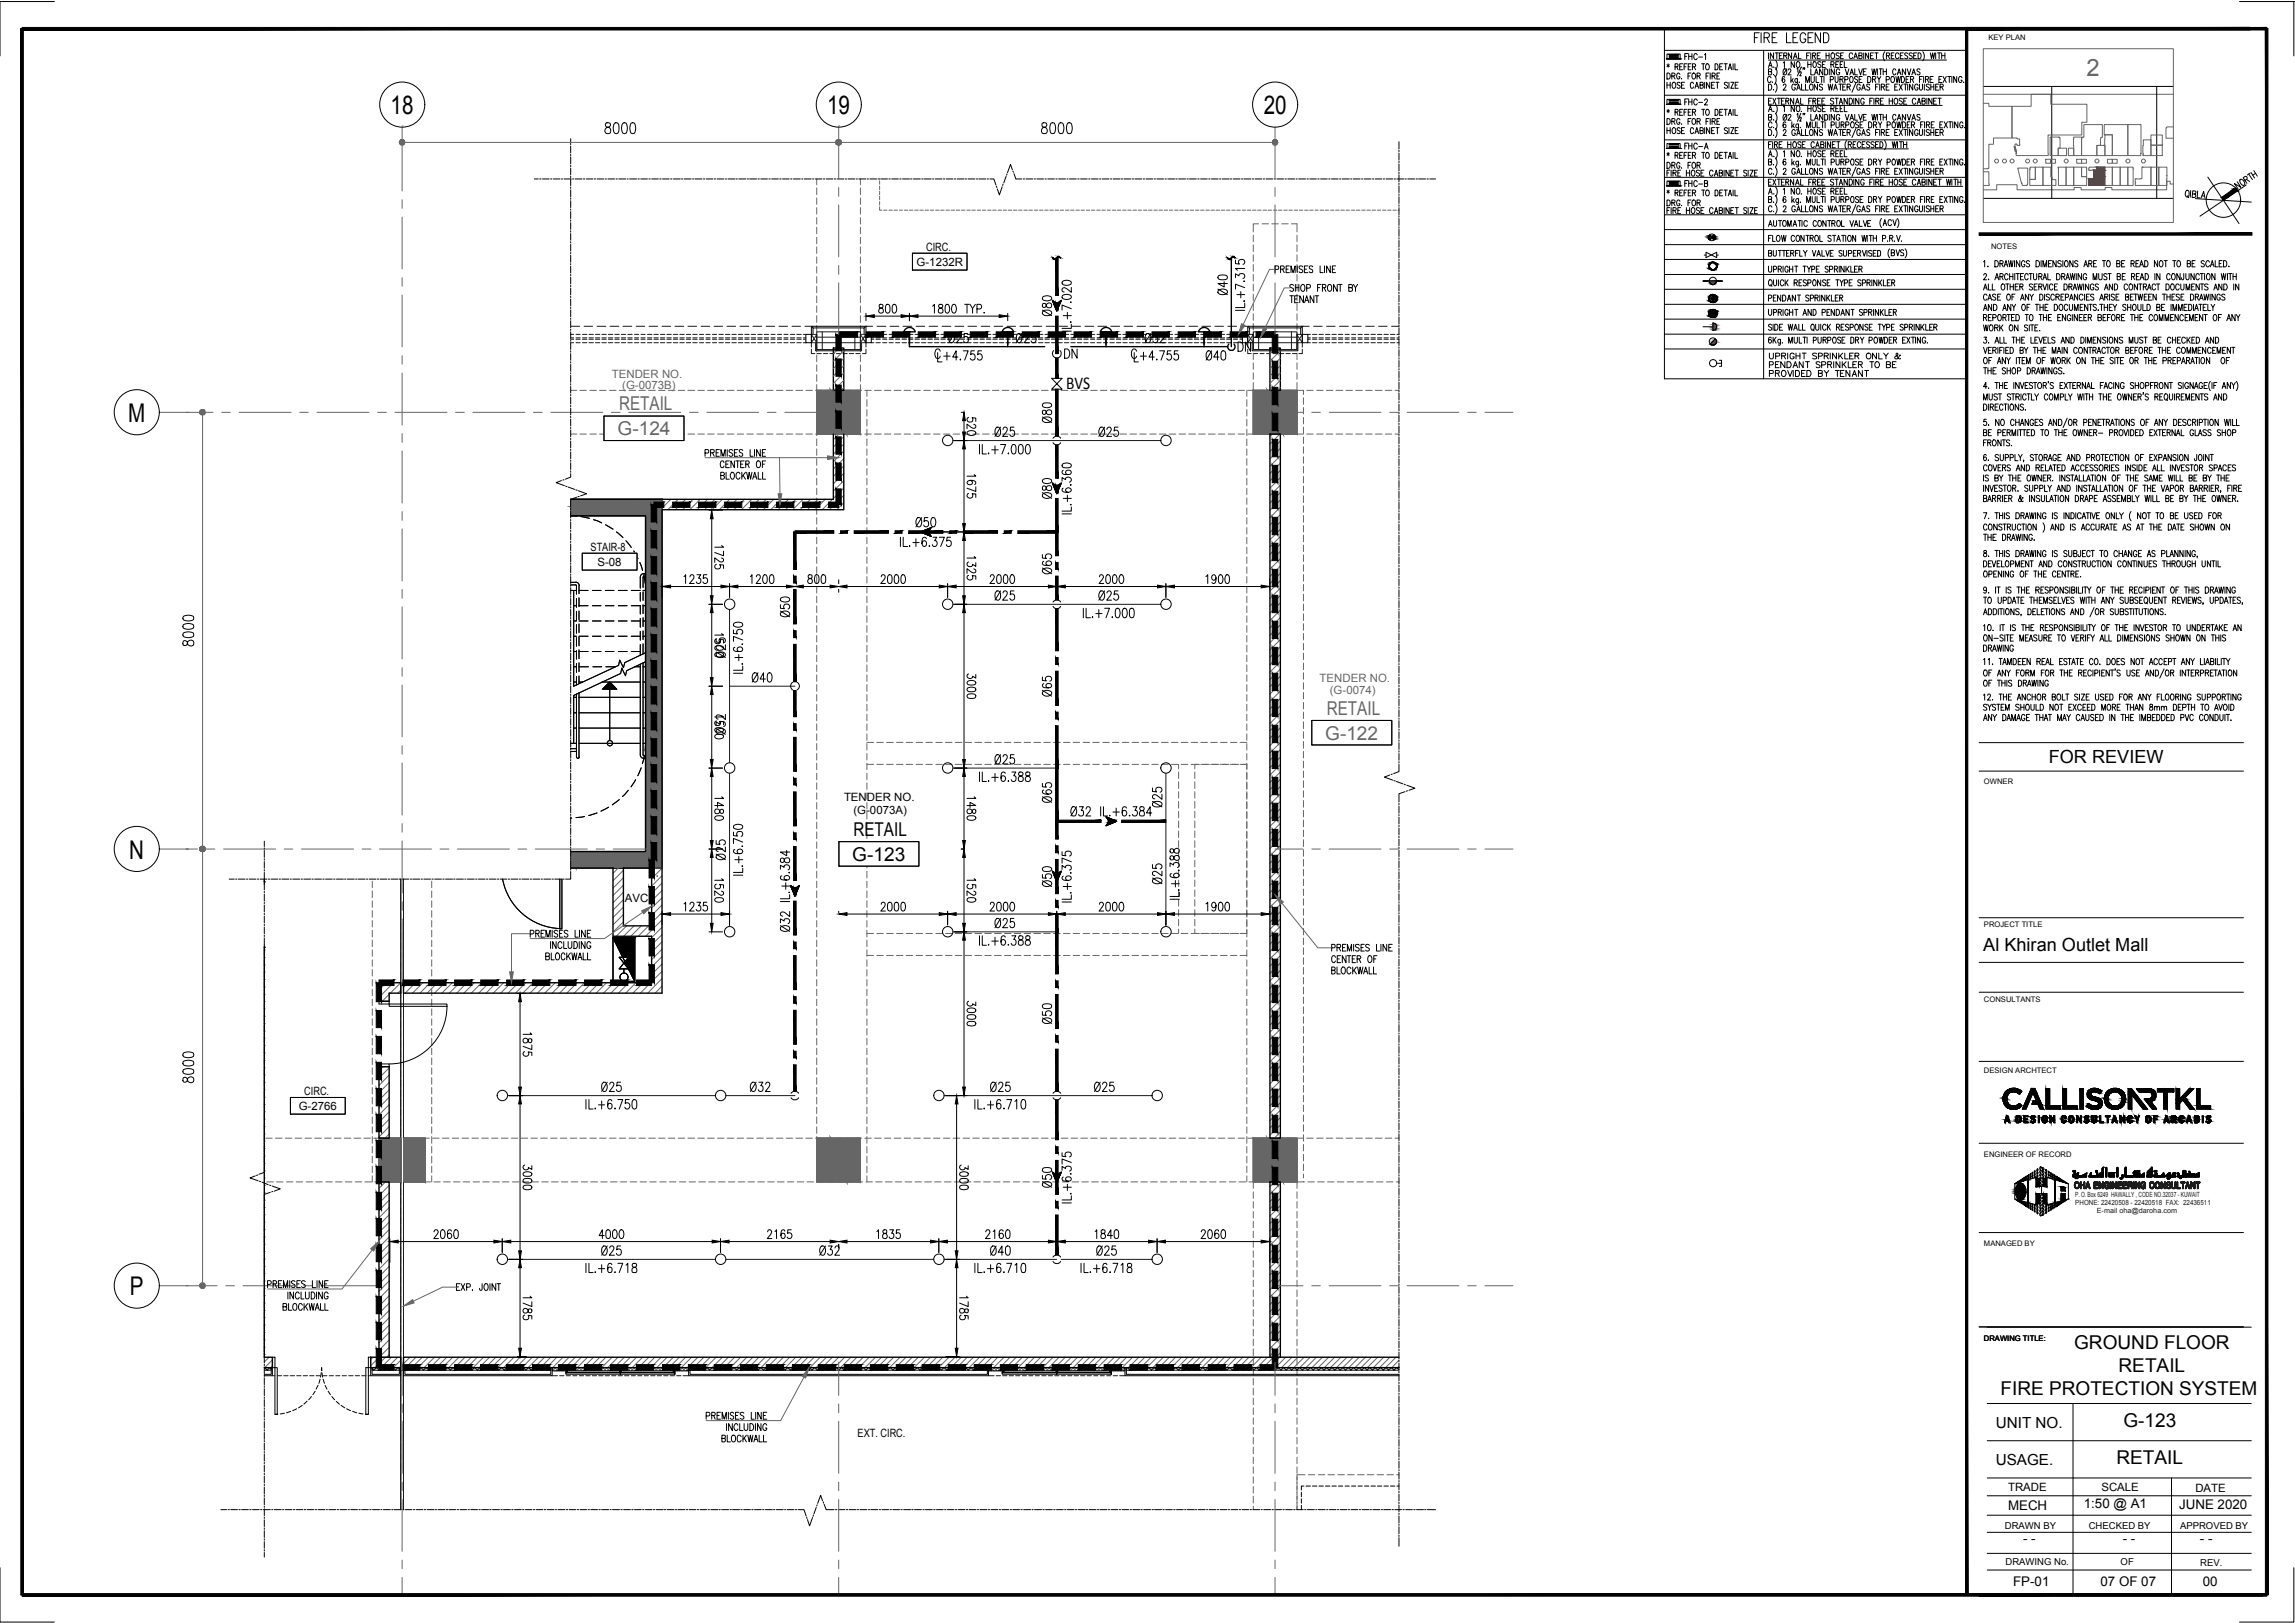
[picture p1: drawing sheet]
<svg xmlns="http://www.w3.org/2000/svg" width="420mm" height="297mm" viewBox="0 0 420 297" stroke-linecap="round" stroke-linejoin="round" font-family="sans-serif">
<defs><g id="words">
<g font-size="4.9">
<text x="193.3" y="58.9" transform="rotate(-90 193.3 58.9)">Ø80</text>
<text x="172.5" y="63.9">Ø25</text>
<text x="184.9" y="63.9">Ø25</text>
<text x="208.5" y="63.9">Ø32</text>
<text x="225.4" y="65.6">DN</text>
<text x="219.4" y="67">Ø40</text>
<text x="181" y="81.1">Ø25</text>
<text x="193.3" y="78.7" transform="rotate(-90 193.3 78.7)">Ø80</text>
<text x="200" y="81.1">Ø25</text>
<text x="193.3" y="92.4" transform="rotate(-90 193.3 92.4)">Ø80</text>
<text x="166.5" y="97.7">Ø50</text>
<text x="193.3" y="106.2" transform="rotate(-90 193.3 106.2)">Ø65</text>
<text x="181" y="111.1">Ø25</text>
<text x="200" y="111.1">Ø25</text>
<text x="133.7" y="121.7" transform="rotate(-90 133.7 121.7)">Ø25</text>
<text x="193.3" y="128.8" transform="rotate(-90 193.3 128.8)">Ø65</text>
<text x="133.7" y="135.5" transform="rotate(-90 133.7 135.5)">Ø32</text>
<text x="181" y="141.1">Ø25</text>
<text x="193.3" y="148.2" transform="rotate(-90 193.3 148.2)">Ø65</text>
<text x="213.8" y="148.9" transform="rotate(-90 213.8 148.9)">Ø25</text>
<text x="133.7" y="158.4" transform="rotate(-90 133.7 158.4)">Ø25</text>
<text x="193.3" y="163.3" transform="rotate(-90 193.3 163.3)">Ø50</text>
<text x="213.8" y="163" transform="rotate(-90 213.8 163)">Ø25</text>
<text x="181" y="171.1">Ø25</text>
<text x="193.3" y="188.4" transform="rotate(-90 193.3 188.4)">Ø50</text>
<text x="109" y="201.1">Ø25</text>
<text x="136.2" y="201.1">Ø32</text>
<text x="180.3" y="201.1">Ø25</text>
<text x="199" y="201.1">Ø25</text>
<text x="193.3" y="218.4" transform="rotate(-90 193.3 218.4)">Ø50</text>
<text x="109" y="231.1">Ø25</text>
<text x="148.9" y="231.1">Ø32</text>
<text x="180.3" y="231.1">Ø40</text>
<text x="199.7" y="231.1">Ø25</text>
</g>
<g font-size="4.7">
<text x="71.5" y="20.9">18</text>
<text x="151.4" y="20.9">19</text>
<text x="231.4" y="20.9">20</text>
<text x="23.5" y="77.2">M</text>
<text x="23.7" y="157.2">N</text>
<text x="23.7" y="237.1">P</text>
</g>
<text font-size="4.4" fill="#666" x="382" y="13.9">2</text>
<g font-size="4.4">
<text x="225.4" y="55" transform="rotate(-90 225.4 55)">Ø40</text>
<text x="193.7" y="66.7">DN</text>
<text x="145.3" y="113.9" transform="rotate(-90 145.3 113.9)">Ø50</text>
<text x="136.5" y="125.9">Ø40</text>
</g>
<g font-size="3.5" fill="#666">
<text x="113.3" y="75">RETAIL</text>
<text x="113.1" y="79.6">G-124</text>
<text x="242.9" y="130.8">RETAIL</text>
<text x="242.6" y="135.4">G-122</text>
</g>
<g font-size="3.5">
<text x="156.3" y="152.9">RETAIL</text>
<text x="156" y="157.6">G-123</text>
<text x="379.7" y="246.9">GROUND FLOOR</text>
<text x="387.9" y="251.1">RETAIL</text>
<text x="366.2" y="255.3">FIRE PROTECTION SYSTEM</text>
<text x="388.7" y="261.1">G-123</text>
<text x="387.5" y="267.9">RETAIL</text>
</g>
<g font-size="3.3">
<text x="195.2" y="71.3">BVS</text>
<text x="375.1" y="139.6">FOR REVIEW</text>
<text x="363.1" y="174.1">Al Khiran Outlet Mall</text>
</g>
<g font-size="2.8">
<text x="365.4" y="261.3">UNIT NO.</text>
<text x="365.4" y="268.1">USAGE.</text>
</g>
<g font-size="2.4">
<text x="381.5" y="276">1:50 @ A1</text>
<text x="367.6" y="276.4">MECH</text>
<text x="398.9" y="276.2">JUNE 2020</text>
<text x="370.4" y="282.4">- -</text>
<text x="388.6" y="282.3">- -</text>
<text x="402.8" y="282.3">- -</text>
<text x="368.6" y="290.2">FP-01</text>
<text x="384.6" y="290.2">07 OF 07</text>
<text x="403.3" y="290.2">00</text>
</g>
<g font-size="2.1">
<text x="169.5" y="45.9">CIRC.</text>
<text x="167.8" y="48.6">G-1232R</text>
<text x="108.1" y="100.8">STAIR-8</text>
<text x="109.4" y="103.5">S-08</text>
<text x="154.5" y="146.7">TENDER NO.</text>
<text x="156.3" y="149">(G-0073A)</text>
<text x="114.4" y="165.1">AVC</text>
<text x="54.7" y="203.1">G-2766</text>
<text x="55.7" y="200.3">CIRC.</text>
<text x="157" y="263">EXT. CIRC.</text>
<text x="367.6" y="273">TRADE</text>
<text x="384.7" y="273">SCALE</text>
<text x="401.9" y="273">DATE</text>
</g>
<g font-size="2.1" fill="#666">
<text x="112" y="69.1">TENDER NO.</text>
<text x="113.9" y="71.3">(G-0073B)</text>
<text x="241.6" y="124.9">TENDER NO.</text>
<text x="243.5" y="127">(G-0074)</text>
</g>
<g font-size="1.7">
<text x="367" y="279.8">DRAWN BY</text>
<text x="382.4" y="279.8">CHECKED BY</text>
<text x="399.1" y="279.8">APPROVED BY</text>
<text x="367.2" y="286.5">DRAWING No.</text>
<text x="388.2" y="286.5">OF</text>
<text x="402.8" y="286.7">REV.</text>
</g>
<g font-size="1.4">
<text x="364" y="7.4">KEY PLAN</text>
<text x="364.5" y="45.6">NOTES</text>
<text x="363.2" y="143.5">OWNER</text>
<text x="363.2" y="169.7">PROJECT TITLE</text>
<text x="363.2" y="183.3">CONSULTANTS</text>
<text x="363.2" y="196.4">DESIGN ARCHTECT</text>
<text x="363.2" y="211.7">ENGINEER OF RECORD</text>
<text x="363.2" y="228.1">MANAGED BY</text>
<text x="363.2" y="245.3">DRAWING TITLE:</text>
</g>
<g font-size="1.3" fill="#1a1a1a">
<text x="379.9" y="219.1">P. O. Box 6249 HAWALLY , CODE NO.32037 - KUWAIT</text>
<text x="379.9" y="220.6">PHONE: 22420508 - 22420518 FAX: 22436511</text>
<text x="383.9" y="221.9">E-mail oha@daroha.com</text>
</g>
</g></defs>
<!-- layer: General Layout mezz$0$S-280-M_COLUMN -->
<path d="M149.5 71.4h8v8h-8zM229.4 71.4h8v8h-8zM69.4 208.3h4v8h-4zM73.9 208.3h4v8h-4zM149.5 208.3h8v8h-8zM229.4 208.3h8v8h-8z" fill="none" stroke="#666" stroke-width=".18"/>
<!-- layer: General Layout mezz$0$A-200-M_WALL_EXT -->
<g fill="none" stroke="#666" stroke-width=".18">
<path d="M104.5 94.4h13.7v61.5h-13.7M104.5 91.4h16.7v67.5M118.2 154.1v.8h.6M118.2 144.1v.8M118.2 145.4v.7M118.2 146.6v.8M118.2 147.9v.7M118.2 149.1v.8M118.2 150.4v.7M118.2 151.6v.8M118.2 152.9v.7M118.8 142.9h-.6v.7"/>
<path d="M119.3 154.9h.8M119.3 142.9h.8M120.6 142.9h.6v.7M121.2 154.1v.8h-.6"/>
</g>
<!-- layer: General Layout mezz$0$A-200-M_WALL_PAT -->
<path d="M104.5 158.9h16.7" fill="none" stroke="#666" stroke-width=".18"/>
<!-- layer: General Layout mezz$0$S-280-M_STRUCT_FRAME -->
<g fill="none" stroke="#666" stroke-width=".18">
<path d="M149.5 32.8v1M149.5 34.4v1.2M149.5 36.2v1.2M149.5 38v1.2M149.5 39.8v1.2M157.5 32.8v1M157.5 34.4v1.2M157.5 36.2v1.2M157.5 38v1.2M157.5 39.8v1.2M149.5 41.6v1.2M149.5 43.4v1.2"/>
<path d="M149.5 45.2v1.2M149.5 47v1.2M149.5 48.8v1.2M149.5 50.6v1.2M149.5 52.4v1.2M149.5 54.2v1.2M149.5 56v1.2M149.5 57.8v1.2M149.5 59.6v1.2M157.5 41.6v1.2M157.5 43.4v1.2M157.5 45.2v1.2"/>
<path d="M157.5 47v1.2M157.5 48.8v1.2M157.5 50.6v1.2M157.5 52.4v1.2M157.5 54.2v1.2M157.5 56v1.2M157.5 57.8v1.2M157.5 59.6v1.2M229.4 43v1.2M229.4 44.8v1.2M229.4 46.6v1.2M229.4 48.4v1.2"/>
<path d="M229.4 50.2v1.2M229.4 52v1.2M229.4 53.8v1.2M229.4 55.6v1.2M229.4 57.4v1.2M229.4 59.2v1.2M230.4 41h-1v1.4M231.1 41h1.1M232.8 41h1.2M234.7 41h1.1M236.4 41h1v1.4M237.4 43v1.2"/>
<path d="M237.4 44.8v1.2M237.4 46.6v1.2M237.4 48.4v1.2M237.4 50.2v1.2M237.4 52v1.2M237.4 53.8v1.2M237.4 55.6v1.2M237.4 57.4v1.2M237.4 59.2v1.2M104.5 71.4h1.1M104.5 79.4h1.1M106.2 71.4h1.2"/>
<path d="M106.2 79.4h1.2M108 71.4h1.2M108 79.4h1.2M109.8 71.4h1.2M109.8 79.4h1.2M111.6 71.4h1.2M111.6 79.4h1.2M113.4 71.4h1.2M113.4 79.4h1.2M115.1 71.4h1.3M115.1 79.4h1.3M117 71.4h1.2"/>
<path d="M117 79.4h1.2M118.7 71.4h1.3M118.7 79.4h1.3M120.6 71.4h1.2M120.6 79.4h1.2M122.3 71.4h1.3M122.3 79.4h1.3M124.2 71.4h1.1M124.2 79.4h1.1M125.9 71.4h1.3M125.9 79.4h1.3M127.8 71.4h1.1"/>
<path d="M127.8 79.4h1.1M129.5 71.4h1.3M129.5 79.4h1.3M131.4 71.4h1.1M131.4 79.4h1.1M133.1 71.4h1.3M133.1 79.4h1.3M135 71.4h1.1M135 79.4h1.1M136.7 71.4h1.2M136.7 79.4h1.2M138.6 71.4h1.1"/>
<path d="M138.6 79.4h1.1M140.3 71.4h1.2M140.3 79.4h1.2M142.2 71.4h1.1M142.2 79.4h1.1M143.9 71.4h1.2M143.9 79.4h1.2M145.7 71.4h1.2M145.7 79.4h1.2M147.5 71.4h1.2M147.5 79.4h1.2M149.3 71.4h1.2"/>
<path d="M149.3 79.4h1.2M149.5 61.4v1.2M149.5 63.2v1.2M149.5 65v1.2M149.5 66.8v1.2M149.5 68.6v1.2M149.5 70.4v2.1M149.5 73.1v1.3M149.5 75v1.1M149.5 76.7v1.3M149.5 78.6v1.1M151.1 71.4h1.2"/>
<path d="M151.1 79.4h1.2M152.9 71.4h1.2M152.9 79.4h1.2M154.7 71.4h1.2M154.7 79.4h1.2M156.5 71.4h1.2M156.5 79.4h1.2M157.5 61.4v1.2M157.5 63.2v1.2M157.5 65v1.2M157.5 66.8v1.2M157.5 68.6v1.2"/>
<path d="M157.5 70.4v1M158.3 71.4h1.2M158.3 79.4h1.2M158.7 71.4v1.1M158.7 73.1v1.3M158.7 75v1.1M158.7 76.7v1.3M158.7 78.6v1.1M160.1 71.4h1.2M160.1 79.4h1.2M161.9 71.4h1.2M161.9 79.4h1.2"/>
<path d="M163.7 71.4h1.2M163.7 79.4h1.2M165.5 71.4h1.2M165.5 79.4h1.2M167.3 71.4h1.2M167.3 79.4h1.2M169.1 71.4h1.2M169.1 79.4h1.2M170.9 71.4h1.2M170.9 79.4h1.2M172.7 71.4h1.2M172.7 79.4h1.2"/>
<path d="M174.5 71.4h1.2M174.5 79.4h1.2M176.3 71.4h1.2M176.3 79.4h1.2M178.1 71.4h1.2M178.1 79.4h1.2M179.9 71.4h1.2M181.7 71.4h1.2M183.5 71.4h1.2M185.3 71.4h1.2M187.1 71.4h1.2M194.3 71.4h1.2"/>
<path d="M194.3 79.4h1.2M196.1 71.4h1.2M196.1 79.4h1.2M197.9 71.4h1.2M197.9 79.4h1.2M199.7 71.4h1.2M201.5 71.4h1.1M203.3 71.4h1.2M205.1 71.4h1.1M206.9 71.4h1.2M206.9 79.4h1.2M208.7 71.4h1.1"/>
<path d="M208.7 79.4h1.1M210.5 71.4h1.2M210.5 79.4h1.2M212.3 71.4h1.1M212.3 79.4h1.1M214 71.4h1.3M214 79.4h1.3M215.9 71.4h1.1M215.9 79.4h1.1M217.6 71.4h1.3M217.6 79.4h1.3M219.5 71.4h1.1"/>
<path d="M219.5 79.4h1.1M221.2 71.4h1.3M221.2 79.4h1.3M223.1 71.4h1.1M223.1 79.4h1.1M224.8 71.4h1.3M224.8 79.4h1.3M226.7 71.4h1.1M226.7 79.4h1.1M228.3 71.4v1.1M228.3 73.1v1.3M228.3 75v1.1"/>
<path d="M228.3 76.7v1.3M228.3 78.6v1.1M228.4 71.4h1.3M228.4 79.4h1.3M229.4 66.4v1.2M229.4 68.2v1.2M229.4 70v1.4M230.3 71.4h1.1M230.3 79.4h1.1M232 71.4h1.2M232 79.4h1.2M233.8 71.4h1.2"/>
<path d="M233.8 79.4h1.2M235.6 71.4h1.2M235.6 79.4h1.2M237.4 70v1.4h1.2v.8M237.4 79.4h1.2M237.4 61v1.2M237.4 62.8v1.2M237.4 64.6v1.2M237.4 66.4v1.2M237.4 68.2v1.2M238.6 72.8v1.2M238.6 74.6v1.2"/>
<path d="M238.6 76.4v1.2M238.6 78.2v1.2M238.6 80v1.2M239.2 71.4h1.2M239.2 79.4h1.2M241 71.4h1.2M241 79.4h1.2M242.8 71.4h1.2M242.8 79.4h1.2M244.6 71.4h1.2M244.6 79.4h1.2M246.4 71.4h1.2"/>
<path d="M246.4 79.4h1.2M248.2 71.4h1.2M248.2 79.4h1.2M250 71.4h1.2M250 79.4h1.2M251.8 71.4h1.2M251.8 79.4h1.2M253.6 71.4h1.2M253.6 79.4h1.2M255.4 71.4h.7M255.4 79.4h.7M149.5 80.3v1.3"/>
<path d="M149.5 82.2v1.1M149.5 83.9v1.3M149.5 85.8v1.1M149.5 87.5v1.3M149.5 89.4v1.1M149.5 91.1v1.2M149.5 92.9v1.2M149.5 94.7v1.2M149.5 96.5v1.2M149.5 98.3v1.2M158.7 80.3v1.3M158.7 82.2v1.1"/>
<path d="M158.7 83.9v1.3M158.7 85.8v1.1M158.7 87.5v1.3M158.7 89.4v1.1M158.7 91.1v1.2M158.7 92.9v1.2M158.7 94.7v1.2M158.7 96.5v1.2M158.7 98.3v1.2M228.3 80.3v1.3M228.3 82.2v1.1M228.3 83.9v1.3"/>
<path d="M228.3 85.8v1.1M228.3 87.5v1.3M228.3 89.4v1.1M228.3 91.1v1.2M228.3 92.9v1.2M228.3 94.7v1.2M228.3 96.5v1.2M228.3 98.3v1.2M238.6 81.8v1.2M238.6 83.6v1.2M238.6 85.4v1.2M238.6 87.2v1.2"/>
<path d="M238.6 89v1.2M238.6 90.7v1.3M238.6 92.6v1.2M238.6 94.3v1.3M238.6 96.2v1.2M238.6 97.9v1.3M238.6 99.8v1.2M149.5 100.1v1.2M149.5 101.9v1.2M149.5 103.7v1.2M149.5 105.5v1.2M149.5 107.3v1.2"/>
<path d="M149.5 109.1v1.2M149.5 110.9v1.2M149.5 112.7v1.2M149.5 114.5v1.2M149.5 116.3v1.2M149.5 118.1v1.2M149.5 119.9v1.2M158.7 100.1v1.2M158.7 101.9v1.2M158.7 103.7v1.2M158.7 105.5v1.2M158.7 107.3v1.2"/>
<path d="M158.7 109.1v1.2M158.7 110.9v1.2M158.7 112.7v1.2M158.7 114.5v1.2M158.7 116.3v1.2M158.7 118.1v1.2M158.7 119.9v1.2M228.3 100.1v1.2M228.3 101.9v1.2M228.3 103.7v1.2M228.3 105.5v1.2M228.3 107.3v1.2"/>
<path d="M228.3 109.1v1.2M228.3 110.9v1.2M228.3 112.7v1.2M228.3 114.5v1.2M228.3 116.3v1.2M228.3 118.1v1.2M228.3 119.9v1.2M238.6 101.5v1.3M238.6 103.4v1.1M238.6 105.1v1.3M238.6 107v1.1M238.6 108.7v1.3"/>
<path d="M238.6 110.6v1.1M238.6 112.3v1.3M238.6 114.2v1.1M238.6 115.9v1.2M238.6 117.8v1.1M238.6 119.5v1.2M149.5 121.7v1.2M149.5 123.5v1.2M149.5 125.3v1.2M149.5 127.1v1.2M149.5 128.9v1.2M149.5 130.7v1.2"/>
<path d="M149.5 132.5v1.2M149.5 134.3v1.2M149.5 136.1v1.2M149.5 137.9v1.2M149.5 139.7v1.2M158.7 139.9h1.2M158.7 135.9h1.2M158.7 121.7v1.2M158.7 123.5v1.2M158.7 125.3v1.2M158.7 127.1v1.2M158.7 128.9v1.2"/>
<path d="M158.7 130.7v1.2M158.7 132.5v1.2M158.7 134.3v1.2M158.7 136.1v1.2M158.7 137.9v1.2M158.7 139.7v1.2M160.5 139.9h1.2M160.5 135.9h1.2M162.3 139.9h1.2M162.3 135.9h1.2M164.1 139.9h1.2M164.1 135.9h1.2"/>
<path d="M165.9 139.9h1.2M165.9 135.9h1.2M167.7 139.9h1.2M167.7 135.9h1.2M169.5 139.9h1.2M169.5 135.9h1.2M171.3 139.9h1.2M171.3 135.9h1.2M173.1 139.9h1.2M173.1 135.9h1.2M174.9 139.9h1.2M174.9 135.9h1.2"/>
<path d="M176.7 139.9h1.2M176.7 135.9h1.2M178.5 139.9h1.2M178.5 135.9h1.2M187.5 139.9h1.2M187.5 135.9h1.2M189.3 139.9h1.2M189.3 135.9h1.2M191.1 139.9h1.2M191.1 135.9h1.2M192.9 139.9h1.2M192.9 135.9h1.2"/>
<path d="M194.7 139.9h1.2M194.7 135.9h1.2M196.5 139.9h1.2M196.5 135.9h1.2M198.3 139.9h1.2M198.3 135.9h1.2M200.1 139.9h1.2M200.1 135.9h1.2M201.9 139.9h1.2M201.9 135.9h1.2M203.7 139.9h1.2M203.7 135.9h1.2"/>
<path d="M205.5 139.9h1.2M205.5 135.9h1.2M207.3 139.9h1.1M207.3 135.9h1.1M209 139.9h1.3M209 135.9h1.3M210.9 139.9h1.1M210.9 135.9h1.1M212.6 139.9h1.3M212.6 135.9h1.3M214.5 139.9h1.1M214.5 135.9h1.1"/>
<path d="M215.8 139.9v.8M216.2 139.9h1.3M216.2 135.9h1.3M218.1 139.9h1.1M218.1 135.9h1.1M219.6 139.9h-.9v.8M219.8 139.9h1.6M219.8 135.9h1.3M221.7 139.9h1.5M221.7 135.9h1.1M223.4 139.9h1.6M223.4 135.9h1.3"/>
<path d="M225.3 139.9h1.5M225.3 135.9h1.1M227 139.9h1.3M227 135.9h1.3M228.3 121.7v1.2M228.3 123.5v1.2M228.3 125.3v1.2M228.3 127.1v1.2M228.3 128.9v1.2M228.3 130.7v1.2M228.3 132.5v1.2M228.3 134.3v1.2"/>
<path d="M228.3 136.1v1.2M228.3 137.9v1.2M228.3 139.7v1.2M238.6 121.4v1.1M238.6 123.1v1.2M238.6 125v1.1M238.6 126.7v1.2M238.6 128.6v1.1M238.6 130.3v1.2M238.6 132.1v1.2M238.6 133.9v1.2M238.6 135.7v1.2"/>
<path d="M238.6 137.5v1.2M238.6 139.3v1.2M149.5 141.5v1.2M149.5 143.3v1.2M149.5 145.1v1.2M149.5 146.9v1.2M149.5 148.7v1.2M149.5 150.5v1.2M149.5 152.3v1.2M149.5 154.1v1.2M149.5 155.9v1.2M149.5 157.7v1.2"/>
<path d="M149.5 159.5v1.2M158.7 141.5v1.2M158.7 143.3v1.2M158.7 145.1v1.2M158.7 146.9v1.2M158.7 148.7v1.2M158.7 150.5v1.2M158.7 152.3v1.2M158.7 154.1v1.2M158.7 155.9v1.2M158.7 157.7v1.2M158.7 159.5v1.2"/>
<path d="M215.8 141.3v1.2M215.8 143.1v1.2M215.8 144.9v1.2M215.8 146.7v1.2M215.8 148.5v1.2M215.8 150.3v1.2M215.8 152.1v1.2M215.8 153.9v1.2M215.8 155.7v1.2M215.8 157.5v1.2M215.8 159.3v1.2M218.7 141.3v1.2"/>
<path d="M218.7 143.1v1.2M218.7 144.9v1.2M218.7 146.7v1.2M218.7 148.5v1.2M218.7 150.3v1.2M218.7 152.1v1.2M218.7 153.9v1.2M218.7 155.7v1.2M218.7 157.5v1.2M218.7 159.3v1.2M228.3 141.3v1.4M228.3 143.1v1.4"/>
<path d="M228.3 144.9v1.4M228.3 146.7v1.4M228.3 148.5v1.4M228.3 150.3v1.4M228.3 152.1v1.4M228.3 153.9v1.4M228.3 155.7v1.4M228.3 157.5v1.4M228.3 159.3v1.4M238.6 141.1v1.2M238.6 142.9v1.2M238.6 144.7v1.2"/>
<path d="M238.6 146.5v1.2M238.6 148.3v1.2M238.6 150.1v1.2M238.6 151.9v1.2M238.6 153.7v1.2M238.6 155.5v1.2M238.6 157.3v1.2M238.6 159.1v1.2M68.2 161.3v1.2M68.2 163.1v1.2M68.2 164.9v1.2M68.2 166.7v1.2"/>
<path d="M68.2 168.5v1.2M68.2 170.3v1.2M68.2 172.1v1.2M68.2 173.8v1.2M68.2 175.7v1.2M68.2 177.4v1.2M68.2 179.3v1.2M73.4 160.9v.2M73.4 161.7v1.2M73.4 163.5v1.2M73.4 165.3v1.2M73.4 167.1v1.2"/>
<path d="M73.4 168.9v1.2M73.4 170.7v1.2M73.4 172.5v1.2M73.4 174.3v1.2M73.4 176.1v1.2M73.4 177.9v1.2M73.4 179.7v1.2M73.9 160.9v.4M73.9 161.9v1.2M73.9 163.7v1.2M73.9 165.5v1.2M73.9 167.3v1.2"/>
<path d="M73.9 169.1v1.2M73.9 170.9v1.2M73.9 172.7v1.2M73.9 174.5v1.2M73.9 176.3v1.2M73.9 178.1v1.2M73.9 179.9v1.2M79 161.3v1.2M79 163.1v1.2M79 164.9v1.2M79 166.7v1.2M79 168.5v1.2"/>
<path d="M79 170.3v1.2M79 172.1v1.2M79 173.8v1.2M79 175.7v1.2M79 177.4v1.2M79 179.3v1.2M149.5 161.3v1.2M149.5 163.1v1.2M149.5 164.9v1.2M149.5 166.7v1.2M149.5 168.5v1.2M149.5 170.3v1.2"/>
<path d="M149.5 172.1v1.2M149.5 173.8v1.2M149.5 175.7v1.2M149.5 177.4v1.2M149.5 179.3v1.2M158.7 170.8h1.2M158.7 174.9h1.2M158.7 161.3v1.2M158.7 163.1v1.2M158.7 164.9v1.2M158.7 166.7v1.2M158.7 168.5v1.2"/>
<path d="M158.7 170.3v1.2M158.7 172.1v1.2M158.7 173.8v1.2M158.7 175.7v1.2M158.7 177.4v1.2M158.7 179.3v1.2M160.5 170.8h1.2M160.5 174.9h1.2M162.3 170.8h1.2M162.3 174.9h1.2M164.1 170.8h1.2M164.1 174.9h1.2"/>
<path d="M165.9 170.8h1.2M165.9 174.9h1.2M167.7 170.8h1.2M167.7 174.9h1.2M169.5 170.8h1.2M169.5 174.9h1.2M171.3 170.8h1.2M171.3 174.9h1.2M173.1 170.8h1.2M173.1 174.9h1.2M174.9 170.8h1.2M174.9 174.9h1.2"/>
<path d="M176.7 170.8h1.2M176.7 174.9h1.2M178.5 170.8h1.2M178.5 174.9h1.2M180.3 174.9h1.2M182.1 174.9h1.2M183.9 174.9h1.2M185.7 174.9h1.2M187.5 170.8h1.2M187.5 174.9h1.2M189.3 170.8h1.2M189.3 174.9h1.2"/>
<path d="M191.1 170.8h1.2M191.1 174.9h1.2M192.9 170.8h1.2M192.9 174.9h1.2M194.7 170.8h1.2M194.7 174.9h1.2M196.5 170.8h1.2M196.5 174.9h1.2M198.3 170.8h1.2M198.3 174.9h1.2M200.1 170.8h1.2M200.1 174.9h1.2"/>
<path d="M201.9 170.8h1.2M201.9 174.9h1.2M203.7 170.8h1.2M203.7 174.9h1.2M205.5 170.8h1.2M205.5 174.9h1.2M207.3 170.8h1.1M207.3 174.9h1.1M209 170.8h1.3M209 174.9h1.3M210.9 170.8h1.1M210.9 174.9h1.1"/>
<path d="M212.6 170.8h1.3M212.6 174.9h1.3M214.5 170.8h1.1M214.5 174.9h1.1M215.8 161.1v1.1M215.8 162.9v1.2M215.8 164.7v1.1M215.8 166.5v1.2M215.8 168.3v1.1M215.8 170v.8M216.2 170.8h1.3M216.2 174.9h1.3"/>
<path d="M218.1 170.8h1.1M218.1 174.9h1.1M218.7 170v.8h.9M218.7 161.1v1.1M218.7 162.9v1.2M218.7 164.7v1.1M218.7 166.5v1.2M218.7 168.3v1.1M219.8 170.8h1.6M219.8 174.9h1.3M221.7 170.8h1.5M221.7 174.9h1.1"/>
<path d="M223.4 170.8h1.6M223.4 174.9h1.3M225.3 170.8h1.5M225.3 174.9h1.1M227 170.8h1.3M227 174.9h1.3M228.3 170v.8h-.9M228.3 161.1v1.4M228.3 162.9v1.4M228.3 164.7v1.4M228.3 166.5v1.4M228.3 168.3v1.4"/>
<path d="M228.3 170.3v1.2M228.3 172.1v1.2M228.3 173.8v1.2M228.3 175.7v1.2M228.3 177.4v1.2M228.3 179.3v1.2M238.6 160.9v1.2M238.6 162.7v1.2M238.6 164.5v1.2M238.6 166.3v1.2M238.6 168.1v1.2M238.6 169.9v1.2"/>
<path d="M238.6 171.7v1.2M238.6 173.5v1.2M238.6 175.3v1.2M238.6 177.1v1.2M238.6 178.9v1.2M68.2 181v1.2M68.2 182.9v1.2M68.2 184.6v1.2M68.2 186.5v1.1M68.2 188.2v1.2M68.2 190v1.2M68.2 191.8v1.2"/>
<path d="M68.2 193.6v1.2M68.2 195.4v1.2M68.2 197.2v1.2M68.2 199v1.2M73.4 181.5v1.2M73.4 183.3v1.2M73.4 185.1v1.2M73.4 186.9v1.2M73.4 188.7v1.2M73.4 190.4v1.3M73.4 192.3v1.1M73.4 194v1.3"/>
<path d="M73.4 195.9v1.1M73.4 197.6v1.3M73.4 199.5v1.1M73.9 181.7v1.2M73.9 183.5v1.2M73.9 185.3v1.2M73.9 187.1v1.2M73.9 188.9v1.2M73.9 190.7v1.2M73.9 192.5v1.2M73.9 194.3v1.2M73.9 196.1v1.2"/>
<path d="M73.9 197.9v1.2M73.9 199.7v1.2M79 181v1.2M79 182.9v1.2M79 184.6v1.2M79 186.5v1.1M79 188.2v1.2M79 190v1.2M79 191.8v1.2M79 193.6v1.2M79 195.4v1.2M79 197.2v1.2"/>
<path d="M79 199v1.2M149.5 181v1.2M149.5 182.9v1.2M149.5 184.6v1.2M149.5 186.5v1.1M149.5 188.2v1.2M149.5 190v1.2M149.5 191.8v1.2M149.5 193.6v1.2M149.5 195.4v1.2M149.5 197.2v1.2M149.5 199v1.2"/>
<path d="M158.7 181v1.2M158.7 182.9v1.2M158.7 184.6v1.2M158.7 186.5v1.1M158.7 188.2v1.2M158.7 190v1.2M158.7 191.8v1.2M158.7 193.6v1.2M158.7 195.4v1.2M158.7 197.2v1.2M158.7 199v1.2M228.3 181v1.2"/>
<path d="M228.3 182.9v1.2M228.3 184.6v1.2M228.3 186.5v1.1M228.3 188.2v1.2M228.3 190v1.2M228.3 191.8v1.2M228.3 193.6v1.2M228.3 195.4v1.2M228.3 197.2v1.2M228.3 199v1.2M238.6 180.7v1.2M238.6 182.5v1.2"/>
<path d="M238.6 184.3v1.2M238.6 186.1v1.2M238.6 187.9v1.2M238.6 189.7v1.2M238.6 191.5v1.2M238.6 193.3v1.2M238.6 195.1v1.2M238.6 196.9v1.2M238.6 198.7v1.2M48.6 208.3h1.2M48.9 216.3h1.1M50.4 208.3h1.2"/>
<path d="M50.6 216.3h1.2M52.2 208.3h1.2M52.5 216.3h1.1M54 208.3h1.2M54.2 216.3h1.2M55.8 208.3h1.2M56 216.3h1.2M57.6 208.3h1.2M57.8 216.3h1.2M59.4 208.3h1.2M59.6 216.3h1.2M61.2 208.3h1.2"/>
<path d="M61.4 216.3h1.2M63 208.3h1.2M63.2 216.3h1.2M64.8 208.3h1.2M65 216.3h1.2M66.6 208.3h1.2M66.8 216.3h1.2M68.2 200.8v1.2M68.2 202.6v1.2M68.2 204.4v1.2M68.2 206.2v1.2M68.2 208v1.2"/>
<path d="M68.2 209.8v1.2M68.2 211.6v1.2M68.2 213.4v1.2M68.2 215.2v1.1M68.4 208.3h1.2M68.6 216.3h1.2M70.2 208.3h1.2M70.4 216.3h1.2M72 208.3h1.2M72.2 216.3h1.2M73.4 201.2v1.3M73.4 203.1v1.1"/>
<path d="M73.4 204.8v1.3M73.4 206.7v1.1M73.4 208.4v1.3M73.4 210.3v1.1M73.4 212v1.3M73.4 213.9v1.1M73.4 215.6v1.2M73.4 217.5v1.1M73.4 219.2v1.2M73.8 208.3h1.2M73.9 201.5v1.2M73.9 203.3v1.2"/>
<path d="M73.9 205.1v1.2M73.9 206.9v1.2M73.9 208.7v1.2M73.9 210.5v1.2M73.9 212.3v1.2M73.9 214.1v1.2M73.9 215.9v1.2M73.9 217.7v1.1M73.9 219.5v1.2M74 216.3h1.2M75.6 208.3h1.2M75.8 216.3h1.2"/>
<path d="M77.4 208.3h1.2M77.6 216.3h1.2M79 200.8v1.2M79 202.6v1.2M79 204.4v1.2M79 206.2v1.2M79 208v1.2M79 209.8v1.2M79 211.6v1.2M79 213.4v1.2M79 215.2v1.1M79.2 208.3h1.2"/>
<path d="M79.4 216.3h1.2M81 208.3h1.2M81.2 216.3h1.2M82.8 208.3h1.2M83 216.3h1.2M84.6 208.3h1.2M84.8 216.3h1.2M86.4 208.3h1.2M86.6 216.3h1.2M88.2 208.3h1.2M88.4 216.3h1.2M90 208.3h1.2"/>
<path d="M90.2 216.3h1.2M91.8 208.3h1.2M92 216.3h1.2M93.6 208.3h1.2M93.8 216.3h1.2M95.4 208.3h1.2M95.6 216.3h1.2M97.2 208.3h1.2M97.4 216.3h1.2M99 208.3h1.2M99.2 216.3h1.2M100.8 208.3h1.2"/>
<path d="M101 216.3h1.2M102.6 208.3h1.2M102.8 216.3h1.2M104.4 208.3h1.2M104.6 216.3h1.2M106.2 208.3h1.2M106.4 216.3h1.2M108 208.3h1.2M108.2 216.3h1.2M109.8 208.3h1.2M110 216.3h1.2M111.6 208.3h1.2"/>
<path d="M111.8 216.3h1.2M113.4 208.3h1.2M113.6 216.3h1.2M115.1 208.3h1.3M115.4 216.3h1.2M117 208.3h1.2M117.2 216.3h1.2M118.7 208.3h1.3M119 216.3h1.1M120.6 208.3h1.2M120.8 216.3h1.2M122.3 208.3h1.3"/>
<path d="M122.6 216.3h1.1M124.2 208.3h1.1M124.4 216.3h1.2M125.9 208.3h1.3M126.2 216.3h1.1M127.8 208.3h1.1M127.9 216.3h1.3M129.5 208.3h1.3M129.8 216.3h1.1M131.4 208.3h1.1M131.5 216.3h1.3M133.1 208.3h1.3"/>
<path d="M133.3 216.3h1.2M135 208.3h1.1M135.1 216.3h1.3M136.7 208.3h1.2M136.9 216.3h1.2M138.6 208.3h1.1M138.7 216.3h1.3M140.3 208.3h1.2M140.5 216.3h1.2M142.2 208.3h1.1M142.3 216.3h1.3M143.9 208.3h1.2"/>
<path d="M144.1 216.3h1.2M145.7 208.3h1.2M145.9 216.3h1.3M147.5 208.3h1.2M147.7 216.3h1.2M149.3 208.3h1.2M149.5 215.2v1.1h1.2M149.5 200.8v1.2M149.5 202.6v1.2M149.5 204.4v1.2M149.5 206.2v1.2M149.5 208v1.2"/>
<path d="M149.5 209.8v1.2M149.5 211.6v1.2M149.5 213.4v1.2M151.1 208.3h1.2M151.3 216.3h1.2M152.9 208.3h1.2M153.1 216.3h1.2M154.7 208.3h1.2M154.9 216.3h1.2M156.5 208.3h1.2M156.7 216.3h1.2M158.3 208.3h1.2"/>
<path d="M158.5 216.3h1.2M158.7 200.8v1.2M158.7 202.6v1.2M158.7 204.4v1.2M158.7 206.2v1.2M158.7 208v1.2M158.7 209.8v1.2M158.7 211.6v1.2M158.7 213.4v1.2M158.7 215.2v1.1M160.1 208.3h1.2M160.3 216.3h1.2"/>
<path d="M161.9 208.3h1.2M162.1 216.3h1.2M163.7 208.3h1.2M163.9 216.3h1.2M165.5 208.3h1.2M165.7 216.3h1.2M167.3 208.3h1.2M167.5 216.3h1.2M169.1 208.3h1.2M169.3 216.3h1.2M170.9 208.3h1.2M171.1 216.3h1.2"/>
<path d="M172.7 208.3h1.2M172.9 216.3h1.2M174.5 208.3h1.2M174.7 216.3h1.2M176.3 208.3h1.2M176.5 216.3h1.2M178.1 208.3h1.2M178.3 216.3h1.2M179.9 208.3h1.2M180.1 216.3h1.2M181.7 208.3h1.2M181.9 216.3h1.2"/>
<path d="M183.5 208.3h1.2M183.7 216.3h1.2M185.3 208.3h1.2M185.5 216.3h1.2M187.1 208.3h1.2M187.3 216.3h1.2M188.9 208.3h1.2M190.7 208.3h1.2M192.5 208.3h1.2M194.3 208.3h1.2M194.5 216.3h1.2M196.1 208.3h1.2"/>
<path d="M196.3 216.3h1.2M197.9 208.3h1.2M198.1 216.3h1.2M199.7 208.3h1.2M199.9 216.3h1.2M201.5 208.3h1.1M201.7 216.3h1.2M203.3 208.3h1.2M203.5 216.3h1.2M205.1 208.3h1.1M205.3 216.3h1.2M206.9 208.3h1.2"/>
<path d="M207.1 216.3h1.2M208.7 208.3h1.1M208.9 216.3h1.2M210.5 208.3h1.2M210.7 216.3h1.2M212.3 208.3h1.1M212.5 216.3h1.2M214 208.3h1.3M214.2 216.3h1.2M215.9 208.3h1.1M216.1 216.3h1.2M217.6 208.3h1.3"/>
<path d="M217.8 216.3h1.2M219.5 208.3h1.1M219.7 216.3h1.2M221.2 208.3h1.3M221.4 216.3h1.2M223.1 208.3h1.1M223.3 216.3h1.2M224.8 208.3h1.3M225 216.3h1.2M226.7 208.3h1.1M226.8 216.3h1.2M228.3 200.8v1.2"/>
<path d="M228.3 202.6v1.2M228.3 204.4v1.2M228.3 206.2v1.2M228.3 208v1.2M228.3 209.8v1.2M228.3 211.6v1.2M228.3 213.4v1.2M228.3 215.2v1.1M228.4 208.3h1.3M228.6 216.3h1.2M229.4 216.3v1.2M229.4 218.1v1.2"/>
<path d="M229.4 219.9v1.2M230.3 208.3h1.1M230.4 216.3h1.2M232 208.3h1.2M232.2 216.3h1.2M233.8 208.3h1.2M234 216.3h1.2M235.6 208.3h1.2M235.8 216.3h1.2M237.4 208.3h1.2M237.4 216.3v1.2M237.4 218.1v1.2"/>
<path d="M237.4 219.9v1.2M237.6 216.3h1.2M238.6 200.5v1.2M238.6 202.3v1.1M238.6 204.1v1.2M238.6 205.9v1.1M238.6 207.7v1.2M238.6 209.5v1.1M238.6 211.3v1.2M238.6 213v1.2M238.6 214.9v.7M238.6 216.2v.1"/>
<path d="M239.2 208.3h1.2M239.4 216.3h1.2M241 208.3h1.2M241.2 216.3h1.2M242.8 208.3h1.2M243 216.3h1.2M244.6 208.3h1.2M244.8 216.3h1.2M246.4 208.3h1.2M246.6 216.3h1.2M248.2 208.3h1.2M248.4 216.3h1.2"/>
<path d="M250 208.3h1.2M250.2 216.3h1.2M251.8 208.3h1.2M252 216.3h1.2M253.6 208.3h1.2M253.8 216.3h1.2M255.4 208.3h.7M255.6 216.3h.5M73.4 221.1v1.1M73.4 222.8v1.2M73.4 224.6v1.2M73.4 226.4v1.2"/>
<path d="M73.4 228.2v1.2M73.4 230v1.2M73.4 231.8v1.2M73.4 233.6v1.2M73.4 235.4v1.2M73.4 237.2v1.2M73.4 239v1.2M73.9 221.3v1.1M73.9 223v1.3M73.9 224.9v1.1M73.9 226.6v1.3M73.9 228.5v1.1"/>
<path d="M73.9 230.2v1.3M73.9 232.1v1.1M73.9 233.8v1.3M73.9 235.7v1.1M73.9 237.4v1.3M73.9 239.3v1.1M229.4 221.7v1.2M229.4 223.5v1.2M229.4 225.3v1.2M229.4 227.1v1.2M229.4 228.9v1.2M229.4 230.7v1.2"/>
<path d="M229.4 232.5v1.2M229.4 234.3v1.2M229.4 236.1v1.2M229.4 237.9v1.2M229.4 239.7v1.2M237.4 221.7v1.2M237.4 223.5v1.2M237.4 225.3v1.2M237.4 227.1v1.2M237.4 228.9v1.2M237.4 230.7v1.2M237.4 232.5v1.2"/>
<path d="M237.4 234.3v1.2M237.4 236.1v1.2M237.4 237.9v1.2M237.4 239.7v1.2M73.4 240.8v1.2M73.4 242.6v1.2M73.4 244.4v1.2M73.4 246.2v1.2M73.4 248v1.2M73.4 249.8v1.2M73.4 251.6v1.2M73.4 253.4v1.2"/>
<path d="M73.4 255.2v1.2M73.4 257v1.2M73.4 258.8v1.2M73.9 241v1.3M73.9 242.9v1.1M73.9 244.6v1.3M73.9 246.5v1.1M73.9 248.2v1.2M73.9 250v1.2M73.9 251.8v1.2M73.9 253.6v1.2M73.9 255.4v1.2"/>
<path d="M73.9 257.2v1.2M73.9 259v1.2M229.4 241.5v1.2M229.4 243.3v1.2M229.4 245.1v1.2M229.4 246.9v1.2M229.4 248.7v1.2M229.4 250.5v1.2M229.4 252.3v1.2M229.4 254.1v1.2M229.4 255.9v1.2M229.4 257.7v1.2"/>
<path d="M229.4 259.5v1.2M237.4 241.5v1.2M237.4 243.3v1.2M237.4 245.1v1.2M237.4 246.9v1.2M237.4 248.7v1.2M237.4 250.5v1.2M237.4 252.3v1.2M237.4 254.1v1.2M237.4 255.9v1.2M237.4 257.7v1.2M237.4 259.5v1.2"/>
<path d="M73.4 260.6v1.2M73.4 262.4v1.2M73.4 264.2v1.2M73.4 266v1.2M73.4 267.8v1.2M73.4 269.6v1.2M73.4 271.4v1.2M73.4 273.2v1.2M73.4 275v1.2M73.9 260.8v1.2M73.9 262.6v1.2M73.9 264.4v1.2"/>
<path d="M73.9 266.2v1.2M73.9 268v1.2M73.9 269.8v1.2M73.9 271.6v1.2M73.9 273.4v1.2M73.9 275.2v1.1M229.4 261.3v1.2M229.4 263.1v1.2M229.4 264.9v1.2M229.4 266.7v1.2M229.4 268.5v1.1M229.4 270.3v1.2"/>
<path d="M229.4 272.1v1.1M229.4 273.8v1.3M229.4 275.7v.6M237.4 261.3v1.2M237.4 263.1v1.2M237.4 264.9v1.2M237.4 266.7v1.2M237.4 268.5v1.1M238.9 269.9h-1.5v6.4M239.5 269.9h1.2M241.3 269.9h1.2M243.1 269.9h1.2"/>
<path d="M244.9 269.9h1.2M246.7 269.9h1.2M248.5 269.9h1.2M250.3 269.9h1.2M252.1 269.9h1.2M253.9 269.9h1.2M255.7 269.9h.4"/>
</g>
<!-- layer: 01_GROUND FLOOR PLAN$0$A-PLUM-FIXT -->
<g fill="none" stroke="#000" stroke-width=".18">
<path d="M112.2 171.6l4 8v-8M112.2 171.6v8h4M112.2 171.6h4M112.2 171.6l4 4M112.4 171.9l3.8 3.8M112.4 171.6l3.8 3.9M112.5 172.1l3.7 3.8M112.5 171.6l3.7 3.7M112.6 172.4l3.6 3.6M112.6 171.6l3.6 3.6M112.8 172.7l3.4 3.4M112.8 171.6l3.4 3.4"/>
<path d="M112.9 173l3.3 3.3M112.9 171.6l3.3 3.3M113 173.3l2 1.9M113.1 171.6l3.1 3.1M113.2 173.6l1.7 1.6M113.2 171.6l3 3M113.3 173.8l1.4 1.4M113.4 175.2h1.7l-1.7 2.1h1.7zM113.4 171.6l2.8 2.8M113.5 174.1l1.1 1.1M113.5 171.6l2.7 2.7M113.6 174.4l.8 .8"/>
<path d="M113.7 171.6l2.5 2.6M113.7 174.7l.6 .5M113.8 171.6l2.4 2.4M113.9 174.9l.3 .3M113.9 171.6l2.3 2.3M114.1 171.6l2.1 2.2M114.2 177.3v.8M114.2 171.6l2 2M114.3 171.6l1.9 1.9M114.5 176l1.7 1.7M114.5 176.1l1.7 1.7M114.5 171.6l1.7 1.7"/>
<path d="M114.6 175.9l1.6 1.7M114.6 175.8l1.6 1.6M114.6 176.3l1.6 1.7M114.6 171.6l1.6 1.6M114.7 175.7l1.5 1.6M114.7 175.7l1.5 1.5M114.7 176.6l1.5 1.5M114.8 171.6l1.4 1.4M114.8 175.6l1.4 1.4M114.9 175.5l1.3 1.4M114.9 176.9l1.3 1.4M114.9 171.6l1.3 1.3"/>
<path d="M114.9 175.4l1.3 1.3M115 175.3l1.2 1.3M115 177.2h.1M115.1 171.6l1.1 1.1M115.1 175.2l1.1 1.2M115.1 177.2l1.1 1.2M115.1 177.5l1.1 1M115.2 171.6l1 1M115.3 177.8l.9 .9M115.4 171.6l.8 .9M115.4 178.1l.8 .7M115.5 171.6l.7 .7"/>
<path d="M115.6 178.3l.6 .7M115.6 171.6l.6 .6M115.7 178.6l.5 .5M115.8 171.6l.4 .4M115.9 178.9l.3 .4M115.9 171.6l.3 .3M116 179.2l.2 .2M116 171.6l.2 .2M116.2 179.5h.1M116.2 171.6h.1"/>
<circle cx="114.2" cy="178.8" r=".74"/>
</g>
<!-- layer: 01_GROUND FLOOR PLAN$0$ae-00-col-gf-x$0$A-EXP-JOINT -->
<path d="M73.4 160.9v115.4M73.9 160.9v115.4" fill="none" stroke="#1a1a1a" stroke-width=".18"/>
<!-- layer: 01_GROUND FLOOR PLAN$0$ae-00-col-gf-x$0$A-COL -->
<path d="M149.5 71.4h8v8h-8zM229.4 71.4h8v8h-8zM69.4 208.3h4v8h-4zM73.9 208.3h4v8h-4zM149.5 208.3h8v8h-8zM229.4 208.3h8v8h-8z" fill="none" stroke="#666" stroke-width=".18"/>
<!-- layer: 01_GROUND FLOOR PLAN$0$ae-00-col-gf-x$0$A-COL-HATCH -->
<g fill="#666" stroke="#666" stroke-width=".18">
<path d="M152.1 71.4h5.4v8z"/>
<path d="M152.1 71.4l5.4 8h-2.6z"/>
<path d="M232 71.4h5.4v8z"/>
<path d="M232 71.4l5.4 8h-2.5z"/>
<path d="M69.4 208.3h4v5.9z"/>
<path d="M69.4 208.3l4 5.9v2.1z"/>
<path d="M73.9 208.3h4v5.9z"/>
<path d="M73.9 208.3l4 5.9v2.1z"/>
<path d="M152.1 208.3h5.4v8z"/>
<path d="M152.1 208.3l5.4 8h-2.6z"/>
<path d="M232 208.3h5.4v8z"/>
<path d="M232 208.3l5.4 8h-2.5z"/>
<path d="M149.5 71.4l5.4 8-2.8-8zM149.5 71.4l5.4 8h-5.4z"/>
<path d="M229.4 71.4l5.5 8-2.9-8zM229.4 71.4l5.5 8h-5.5z"/>
<path d="M69.4 208.3v2.1l4 5.9zM69.4 210.4l4 5.9h-4z"/>
<path d="M73.9 208.3v2.1l4 5.9zM73.9 210.4l4 5.9h-4z"/>
<path d="M149.5 208.3l5.4 8-2.8-8zM149.5 208.3l5.4 8h-5.4z"/>
<path d="M229.4 208.3l5.5 8-2.9-8zM229.4 208.3l5.5 8h-5.5z"/>
<path d="M69.4 208.3v2.1l4 5.9zM69.4 210.4l4 5.9h-4z"/>
<path d="M73.9 208.3v2.1l4 5.9zM73.9 210.4l4 5.9h-4z"/>
<path d="M149.5 71.4l5.4 8-2.8-8zM149.5 71.4l5.4 8h-5.4z"/>
<path d="M149.5 208.3l5.4 8-2.8-8zM149.5 208.3l5.4 8h-5.4z"/>
<path d="M229.4 71.4l5.5 8-2.9-8zM229.4 71.4l5.5 8h-5.5z"/>
<path d="M229.4 208.3l5.5 8-2.9-8zM229.4 208.3l5.5 8h-5.5z"/>
</g>
<!-- layer: 01_GROUND FLOOR PLAN$0$ae-00-col-gf-x$0$A-CON_WALL -->
<path d="M104.5 94.4h13.7v61.5h-13.7M104.5 91.4h16.7v67.5h-16.7" fill="none" stroke="#000" stroke-width=".25"/>
<!-- layer: 01_GROUND FLOOR PLAN$0$ae-00-col-gf-x$0$A-CON-WALL-HATCH -->
<g fill="#666" stroke="#666" stroke-width=".18">
<path d="M116.2 91.4h5v7.4z"/>
<path d="M104.5 91.4h11.7l-11.7 1.3z"/>
<path d="M104.5 92.7l13.7 1.7h-13.7zM104.5 92.7l13.7 1.7-2-3z"/>
<path d="M118.2 94.4l3 64.5v-60.1zM118.2 94.4l3 64.5-3-4.4z"/>
<path d="M118.2 154.5l2 4.4h1zM118.2 154.5l2 4.4-2-3z"/>
<path d="M104.5 155.9v1.7l.9 1.3zM104.5 157.6l.9 1.3h-.9z"/>
<path d="M105.4 158.9h14.8l-2-3zM104.5 155.9h13.7l-12.8 3z"/>
<path d="M104.5 92.7l13.7 1.7h-13.7zM104.5 92.7l13.7 1.7-2-3z"/>
<path d="M118.2 94.4l3 64.5v-60.1zM118.2 94.4l3 64.5-3-4.4z"/>
<path d="M118.2 154.5l2 4.4h1zM118.2 154.5l2 4.4-2-3z"/>
<path d="M104.5 155.9v1.7l.9 1.3zM104.5 157.6l.9 1.3h-.9z"/>
<path d="M105.4 158.9h14.8l-2-3zM104.5 155.9h13.7l-12.8 3z"/>
</g>
<!-- layer: 01_GROUND FLOOR PLAN$0$ae-00-gf-st-x$0$S-STRS -->
<g fill="none" stroke="#000" stroke-width=".18">
<path d="M104.5 108.1h.5v17.5M105 108.1h.5M105 110.9h.5M105 113.7h.5M105 116.4h.5M105 119.2h.5M106 108.1h1.7M106 110.9h1.7M106 113.7h1.7M106 116.4h1.7M106 119.2h1.7M108.5 108.1h1.5"/>
<path d="M108.5 110.9h1.5M108.5 113.7h1.5M108.5 116.4h1.5M108.5 119.2h1.5M110.8 108.1h1.6M110.8 110.9h1.6M110.8 113.7h1.6M110.8 116.4h1.6M110.8 119.2h1.6M113.2 108.1h1.6M113.2 110.9h1.6M113.2 113.7h1.6"/>
<path d="M113.2 116.4h1.6M113.2 119.2h1.6M115.6 108.1h1.6M115.6 110.9h1.6M115.6 113.7h1.6M115.6 116.4h1.6M115.6 119.2h1.6M117.7 108.1h.5v11.4M117.7 110.9h.5M117.7 113.7h.5M117.7 116.4h.5M105 127.3v8.7h-.5"/>
<path d="M105 122h.5M105 124.8h.5M105 127.6h.5M105 130.5h.5M105 133.3h.5M105 136h.5M106 122h1.7M106 124.8h.7M106 127.6h11.2M106 130.5h11.2M106 133.3h11.2M106 136h11.2"/>
<path d="M108.5 122h1.7M110.2 124.8h7M110.9 122h1.7M116.2 122h1M117.7 122h.5M117.7 124.8h.5M117.7 127.6h.5M117.7 130.5h.5M117.7 133.3h.5M118.2 121.1v14.9h-.5"/>
</g>
<!-- layer: 01_GROUND FLOOR PLAN$0$ae-00-gf-st-x$0$S-STRS-ANNO -->
<path d="M110.4 126.1l1.2-1.3 1.3 1.3z" fill="none" stroke="#000" stroke-width=".18"/>
<path d="M111.6 124.8l1.3 1.3h-2.5z" fill="#000" stroke="#000" stroke-width=".18"/>
<!-- layer: 01_GROUND FLOOR PLAN$0$ae-00-gf-st-x$0$A-DETL -->
<g fill="none" stroke="#000" stroke-width=".18">
<path d="M104.5 94.4l1.1 .1M106.4 94.6l1.5 .3M108.7 95.1l1.5 .6M110.9 96l1.3 .8M112.9 97.4l1.1 1M114.6 99l1 1.2M116 100.8l.8 1.4M117.1 102.9l.5 1.5M117.9 105.2l.2 1.6M118.2 119.5l-3.8 1.8-.3 .9-.6-1.4-.3 1-8.2 3.8M118.2 107.6v.5M111.6 126.1v9.4"/>
<path d="M118 138.2l-.4 1.6M118.2 121.1l-3.5 1.7-.2 .9-.7-1.4-.2 1-8.6 4M118.2 136l-.1 1.4M104.5 149.7h.1M107 149.4l-1.5 .2M109.3 148.8l-1.5 .5M111.4 147.7l-1.4 .7M113.4 146.3l-1.3 1M115 144.6l-1 1.2M116.4 142.7l-.9 1.3M117.4 140.5l-.6 1.5"/>
<circle cx="111.7" cy="136" r=".49"/>
</g>
<!-- layer: 01_GROUND FLOOR PLAN$0$ae-00-gf-st-x$0$A-FLOR-HRAL -->
<g fill="none" stroke="#000" stroke-width=".18">
<path d="M104.5 106.6h.9M104.5 107h.9M105.4 106.5a.66 .66 0 0 1 .6 .7M105.4 107l.1 .2M105.5 107.2v1.5M105.5 109.5v1.7M105.5 111.9v1.6M105.5 114.3v1.6M105.5 116.7v1.6M105.5 119.1v1.5M106 107.2v1.5M106 109.4v1.6"/>
<path d="M106 111.8v1.6M106 114.2v1.6M106 116.6v1.6M106 118.9v1.7M117.2 108.4v1.6M117.2 110.8v1.6M117.2 113.2v1.6M117.2 115.6v1.6M117.2 118v1.9M117.7 108.3v1.6M117.7 110.7v1.6M117.7 113.1v1.6"/>
<path d="M117.7 115.5v1.5M117.7 117.8v1.9M117.9 105.5h.2v-.5a.66 .66 0 0 0-.9 .6v2M117.9 105.5l-.2 .1v1.9M104.5 137h.9M104.5 137.5h.9M105.5 136.9l-.1 .1M105.5 121.4v1.6M105.5 123.8v1.6M105.5 127v11.6M105.5 137.5h-.1M105.6 138.6l.2 .2 .2-.2"/>
<path d="M106 121.3v1.6M106 123.7v1.4M106 126.8v11.8M117.2 138.1a.75 .75 0 0 0 .9 .7v-.5h-.2M117.2 121.6v16.6M117.7 138.1l.2 .2M117.7 121.4v16.8"/>
</g>
<!-- layer: 01_GROUND FLOOR PLAN$0$ae-00-gf-st-x$0$A-DOOR -->
<path d="M92 160.9a11.1 11.1 0 0 0 10.5 9M102.5 160.9v9.1h.4v-9.1" fill="none" stroke="#000" stroke-width=".18"/>
<!-- layer: 01_GROUND FLOOR PLAN$0$A-WA-HATCH -->
<g fill="none" stroke="#666" stroke-width=".18">
<path d="M152.6 79.4h1.9M153.6 79.4l-1 1.1M153.6 63.7l-1 1.1M154.5 79.9l-1.9 1.9M154.5 64.2l-1.9 1.9M154.5 65.6l-1.9 1.9M154.5 66.9l-1.9 1.9M154.5 68.3l-1.9 1.9M154.5 69.6l-1.9 1.8M154.5 70.9l-.5 .5M233 79.4l-.5 .5M233.6 63.7l-1.1 1.1"/>
<path d="M234.3 79.4l-1.8 1.9M234.4 64.2l-1.9 1.9M234.4 65.6l-1.9 1.9M234.4 66.9l-1.9 1.9M234.4 68.3l-1.9 1.9M234.4 69.6l-1.9 1.8M234.4 70.9l-.5 .5M121.2 91.4v1.9M121.5 91.4l-.3 .2M122.8 91.4l-1.6 1.6M124.2 91.4l-1.9 1.9M125.5 91.4l-1.9 1.9"/>
<path d="M126.9 91.4l-1.9 1.9M128.2 91.4l-1.9 1.9M129.5 91.4l-1.9 1.9M130.9 91.4l-1.9 1.9M132.2 91.4l-1.9 1.9M133.6 91.4l-1.9 1.9M134.9 91.4l-1.9 1.9M136.3 91.4l-1.9 1.9M137.6 91.4l-1.9 1.9M139 91.4l-1.9 1.9M140.3 91.4l-1.9 1.9M141.6 91.4l-1.9 1.9"/>
<path d="M143 91.4l-1.9 1.9M144.4 91.4l-1.9 1.9M145.7 91.4l-1.9 1.9M147 91.4l-1.9 1.9M148.4 91.4l-1.9 1.9M149.7 91.4l-1.9 1.9M151.1 91.4l-1.9 1.9M152.4 91.4l-1.9 1.9M154.5 81.3l-1.9 1.8M154.5 82.6l-1.9 1.9M154.5 83.9l-1.9 1.9M154.5 85.3l-1.9 1.9"/>
<path d="M154.5 86.6l-1.9 1.9M154.5 88l-1.9 1.9M154.5 89.3l-1.9 1.9M154.5 90.7l-2.7 2.6M154.5 92l-1.3 1.3M234.4 80.7l-1.9 1.9M234.4 82.1l-1.9 1.9M234.4 83.4l-1.9 1.9M234.4 84.8l-1.9 1.8M234.4 86.1l-1.9 1.9M234.4 87.4l-1.9 2M234.4 88.8l-1.9 1.9"/>
<path d="M234.4 90.2l-1.9 1.9M234.4 91.5l-1.9 1.9M234.4 92.8l-1.9 1.9M234.4 94.2l-1.9 1.9M234.4 95.5l-1.9 1.9M234.4 96.9l-1.9 1.9M234.4 98.2l-1.9 1.9M234.4 99.6l-1.9 1.9M234.4 100.9l-1.9 1.9M234.4 102.3l-1.9 1.9M234.4 103.6l-1.9 1.9M234.4 104.9l-1.9 1.9"/>
<path d="M234.4 106.3l-1.9 1.9M234.4 107.6l-1.9 1.9M234.4 109l-1.9 1.9M234.4 110.3l-1.9 1.9M234.4 111.7l-1.9 1.9M234.4 113l-1.9 1.9M234.4 114.4l-1.9 1.9M234.4 115.7l-1.9 1.9M234.4 117.1l-1.9 1.8M234.4 118.4l-1.9 1.9M234.4 119.7l-1.9 2M234.4 121.1l-1.9 1.9"/>
<path d="M234.4 122.5l-1.9 1.9M234.4 123.8l-1.9 1.9M234.4 125.1l-1.9 1.9M234.4 126.5l-1.9 1.9M234.4 127.8l-1.9 1.9M234.4 129.2l-1.9 1.8M234.4 130.5l-1.9 1.9M234.4 131.9l-1.9 1.9M234.4 133.2l-1.9 1.9M234.4 134.6l-1.9 1.9M234.4 135.9l-1.9 1.9M234.4 137.2l-1.9 1.9"/>
<path d="M234.4 138.6l-1.9 1.9M234.4 139.9l-1.9 1.9M112.2 158.8h1.9M113.2 158.9l-1 .9M114.1 159.3l-1.9 1.9M119.3 158.9h1.9M119.9 158.9l-.6 .6M121.2 158.9l-1.9 1.9M234.4 141.3l-1.9 1.9M234.4 142.6l-1.9 1.9M234.4 144l-1.9 1.9M234.4 145.3l-1.9 1.9"/>
<path d="M234.4 146.7l-1.9 1.9M234.4 148l-1.9 1.9M234.4 149.3l-1.9 1.9M234.4 150.7l-1.9 1.9M234.4 152l-1.9 2M234.4 153.4l-1.9 1.9M234.4 154.8l-1.9 1.8M234.4 156.1l-1.9 1.9M234.4 157.4l-1.9 1.9M234.4 158.8l-1.9 1.9M48.4 173.9h.1M48.4 175.2h.1"/>
<path d="M48.4 176.6h.1M48.4 177.9h.1M48.4 179.3h.1M70.7 179.9l-1.3 1.3M72.1 179.9l-2.7 2.6M73.4 179.9l-1.9 1.9M74.7 179.9l-.8 .8M76.1 179.9l-1.9 1.9M77.4 179.9l-1.9 1.9M78.7 179.9l-1.8 1.9M80.1 179.9l-1.9 1.9M81.4 179.9l-1.9 1.9"/>
<path d="M82.8 179.9l-1.9 1.9M84.2 179.9l-1.9 1.9M85.5 179.9l-1.9 1.9M86.8 179.9l-1.9 1.9M88.2 179.9l-1.9 1.9M89.5 179.9l-1.9 1.9M90.8 179.9l-1.8 1.9M92.2 179.9l-1.9 1.9M93.6 179.9l-1.9 1.9M94.9 179.9l-1.9 1.9M96.3 179.9l-1.9 1.9M97.6 179.9l-1.9 1.9"/>
<path d="M98.9 179.9l-1.9 1.9M100.3 179.9l-1.9 1.9M101.6 179.9l-1.9 1.9M103 179.9l-1.9 1.9M104.3 179.9l-1.9 1.9M105.7 179.9l-1.9 1.9M107 179.9l-1.9 1.9M108.4 179.9l-1.9 1.9M109.7 179.9l-1.9 1.9M111 179.9l-1.9 1.9M112.4 179.9l-1.9 1.9M113.7 179.9l-1.9 1.9"/>
<path d="M114.1 164.7l-1.9 1.9M114.1 160.6l-1.9 1.9M114.1 162l-1.9 1.9M114.1 163.3l-1.9 1.9M114.1 166l-1.9 1.9M114.1 167.4l-1.9 1.9M114.1 168.7l-1.9 1.9M114.7 169.4l-1.9 2M115.1 179.9l-1.9 1.9M116.1 169.4l-1.9 2M116.4 179.9l-1.8 1.9M117.4 169.4l-1.9 2"/>
<path d="M117.8 179.9l-1.9 1.9M118.7 169.4l-1.9 2M119.1 179.9l-1.9 1.9M121.2 160.3l-1.9 1.9M121.2 161.6l-1.9 1.9M121.2 163l-1.9 1.9M121.2 164.3l-1.9 1.9M121.2 165.6l-1.9 1.9M121.2 167l-1.9 1.9M121.2 168.3l-3 3.1M121.2 169.7l-1.9 1.9M121.2 171.1l-1.9 1.8"/>
<path d="M121.2 172.4l-1.9 1.9M121.2 173.7l-1.9 1.9M121.2 175.1l-1.9 1.9M121.2 176.4l-1.9 1.9M121.2 177.8l-1.9 1.8M121.2 179.1l-2.6 2.7M234.4 160.1l-1.9 1.9M234.4 161.5l-1.9 1.9M234.4 162.8l-1.9 1.9M234.4 164.2l-1.9 1.9M234.4 165.5l-1.9 1.9M234.4 166.9l-1.9 1.9"/>
<path d="M234.4 168.2l-1.9 1.9M234.4 169.5l-1.9 1.9M234.4 170.9l-1.9 1.9M234.4 172.2l-1.9 1.9M234.4 173.6l-1.9 1.9M234.4 174.9l-1.9 1.9M234.4 176.3l-1.9 1.9M234.4 177.6l-1.9 1.9M234.4 179l-1.9 1.9M48.4 180.6h.1M48.4 182h.1M48.4 183.3h.1"/>
<path d="M48.4 184.6h.1M48.4 186h.1M48.4 187.4h.1M48.4 188.7h.1M48.4 190h.1M48.4 191.4h.1M48.4 192.7h.1M48.4 194.1h.1M48.4 195.4h.1M48.4 196.8h.1M48.4 198.1h.1M48.4 199.5h.1"/>
<path d="M70.1 195.2l-.7 .8M71.2 182l-1.2 1.2M71.2 195.4l-1.8 1.9M71.2 196.8l-1.8 1.9M71.2 198.1l-1.8 1.9M71.2 199.5l-1.8 1.9M73.4 181.2l-.6 .6M121.2 180.5l-1.3 1.3M234.4 180.3l-1.9 1.9M234.4 181.6l-1.9 1.9M234.4 183l-1.9 1.9M234.4 184.3l-1.9 2"/>
<path d="M234.4 185.7l-1.9 1.9M234.4 187.1l-1.9 1.8M234.4 188.4l-1.9 1.9M234.4 189.7l-1.9 1.9M234.4 191.1l-1.9 1.9M234.4 192.4l-1.9 1.9M234.4 193.8l-1.9 1.9M234.4 195.1l-1.9 1.9M234.4 196.5l-1.9 1.9M234.4 197.8l-1.9 1.9M234.4 199.2l-1.9 1.8M48.4 200.8h.1"/>
<path d="M48.4 202.2h.1M48.4 203.5h.1M48.4 204.8h.1M48.4 206.2h.1M48.4 207.5h.1M48.4 208.9h.1M48.4 210.2h.1M48.4 211.6h.1M48.4 212.9h.1M48.4 214.3h.1M48.4 215.6h.1M48.4 216.9h.1"/>
<path d="M48.4 218.3h.1M48.4 219.7h.1M70.6 216.3l-1.2 1.2M71.2 200.8l-1.8 1.9M71.2 202.2l-1.8 1.8M71.2 203.5l-1.8 1.9M71.2 204.8l-1.8 1.9M71.2 206.2l-1.8 1.9M71.2 207.5l-.7 .8M71.2 216.9l-1.8 1.9M71.2 218.3l-1.8 1.9M71.2 219.7l-1.8 1.9"/>
<path d="M233.4 216.3l-.9 .9M234.4 216.6l-1.9 2M234.4 218l-1.9 1.9M234.4 219.3l-1.9 1.9M234.4 200.5l-1.9 1.9M234.4 201.8l-1.9 1.9M234.4 203.2l-1.9 1.9M234.4 204.5l-1.9 1.9M234.4 205.9l-1.9 1.9M234.4 207.2l-1.1 1.1M48.4 221h.1M48.4 222.3h.1"/>
<path d="M48.4 223.7h.1M48.4 225h.1M48.4 226.4h.1M48.4 227.7h.1M48.4 229.1h.1M48.4 230.4h.1M48.4 231.8h.1M48.4 233.1h.1M48.4 234.4h.1M48.4 235.8h.1M48.4 237.1h.1M48.4 238.5h.1"/>
<path d="M48.4 239.8h.1M71.2 221l-1.8 1.9M71.2 222.3l-1.8 1.9M71.2 223.7l-1.8 1.9M71.2 225l-1.8 1.9M71.2 226.4l-1.8 1.9M71.2 227.7l-1.8 1.9M71.2 229.1l-1.8 1.9M71.2 230.4l-1.8 1.9M71.2 231.8l-1.8 1.9M71.2 233.1l-1.8 1.9M71.2 234.4l-1.8 1.9"/>
<path d="M71.2 235.8l-1.8 1.9M71.2 237.1l-1.8 1.9M71.2 238.5l-1.8 1.9M71.2 239.8l-1.8 1.9M234.4 220.7l-1.9 1.9M234.4 222l-1.9 1.9M234.4 223.4l-1.9 1.9M234.4 224.7l-1.9 1.9M234.4 226l-1.9 2M234.4 227.4l-1.9 1.9M234.4 228.8l-1.9 1.9M234.4 230.1l-1.9 1.9"/>
<path d="M234.4 231.5l-1.9 1.8M234.4 232.8l-1.9 1.9M234.4 234.1l-1.9 1.9M234.4 235.5l-1.9 1.9M234.4 236.8l-1.9 1.9M234.4 238.2l-1.9 1.9M234.4 239.5l-1.9 1.9M48.4 241.2h.1M48.4 242.5h.1M48.4 243.9h.1M48.4 245.2h.1M48.4 246.6h.1"/>
<path d="M48.4 247.9h.1M48.4 248.4h.1M69.4 248.4h1.8M71.2 241.2l-1.8 1.9M71.2 242.5l-1.8 1.9M71.2 243.9l-1.8 1.9M71.2 245.2l-1.8 1.9M71.2 246.6l-1.8 1.8M71.2 247.9l-.4 .5M232.5 248.4h1.9M234.4 240.9l-1.9 1.9M234.4 242.2l-1.9 1.9"/>
<path d="M234.4 243.6l-1.9 1.9M234.4 244.9l-1.9 1.9M234.4 246.2l-1.9 1.9M234.4 247.6l-.8 .8"/>
</g>
<!-- layer: 01_GROUND FLOOR PLAN$0$ae-00-gf ef-00-x$0$A-325-M_DOOR -->
<g fill="none" stroke="#000" stroke-width=".18">
<path d="M49.9 248.4h.4v1.9h-.4zM50.3 250.3h.5v8.6h-.5zM50.9 258.8l-.6 .1M52.1 258.6l-.8 .2M53.2 258.3l-.7 .3M54.3 257.8l-.7 .4M55.3 257.2l-.6 .5M56.2 256.4l-.6 .6M57 255.6l-.5 .6M57.7 254.6l-.4 .7M58.3 253.5l-.4 .7M58.6 252.4l-.2 .8"/>
<path d="M58.8 251.2l-.1 .8M58.8 250.9l.1-.6v.6M58.9 251.2l.2 .8M59.1 252.4l.3 .8M59.5 253.6l.4 .6M60.1 254.6l.4 .7M60.7 255.6l.6 .6M61.6 256.5l.5 .5M62.4 257.2l.7 .5M63.5 257.8l.7 .4M64.6 258.3l.7 .3M65.7 258.6l.8 .2"/>
<path d="M66.9 258.8l.5 .1M67 250.3h.4v8.6h-.4zM67.4 248.4h.5v1.9h-.5z"/>
</g>
<!-- layer: 01_GROUND FLOOR PLAN$0$ae-00-gf ef-00-x$0$A-WA-HATCH -->
<g fill="none" stroke="#666" stroke-width=".18">
<path d="M49.3 248.4l-.9 .8M49.9 248.9l-1.4 1.4M49.9 250l-.3 .3M68.3 248.4l-.4 .4M69.4 248.4l-1.5 1.6M70.6 248.4l-1.9 1.9M71.7 248.4l-1.9 1.9M72.8 248.4l-1.9 1.9M73.4 248.9l-1.4 1.4M73.4 250l-.2 .3M73.9 248.4h.1M75.1 248.4l-1.2 1.2"/>
<path d="M76.2 248.4l-1.9 1.9M77.3 248.4l-1.9 1.9M78.4 248.4l-1.9 1.9M79.5 248.4l-1.9 1.9M80.6 248.4l-1.9 1.9M81.8 248.4l-1.9 1.9M82.9 248.4l-1.9 1.9M84 248.4l-1.9 1.9M85.1 248.4l-1.9 1.9M86.3 248.4l-1.9 1.9M87.4 248.4l-1.9 1.9M88.5 248.4l-1.9 1.9"/>
<path d="M89.6 248.4l-1.9 1.9M90.8 248.4l-1.9 1.9M91.9 248.4l-1.9 1.9M93 248.4l-1.9 1.9M94.1 248.4l-1.9 1.9M95.2 248.4l-1.9 1.9M96.4 248.4l-2 1.9M97.5 248.4l-1.9 1.9M98.6 248.4l-1.9 1.9M99.7 248.4l-1.9 1.9M100.8 248.4l-1.9 1.9M101.9 248.4l-1.8 1.9"/>
<path d="M103.1 248.4l-1.9 1.9M104.2 248.4l-1.9 1.9M105.3 248.4l-1.9 1.9M106.4 248.4l-1.8 1.9M107.6 248.4l-1.9 1.9M108.7 248.4l-1.9 1.9M109.8 248.4l-1.9 1.9M110.9 248.4l-1.9 1.9M112.1 248.4l-1.9 1.9M113.2 248.4l-1.9 1.9M114.3 248.4l-1.9 1.9M115.4 248.4l-1.9 1.9"/>
<path d="M116.5 248.4l-1.9 1.9M117.6 248.4l-1.9 1.9M118.8 248.4l-1.9 1.9M119.9 248.4l-1.9 1.9M121 248.4l-1.9 1.9M122.1 248.4l-1.9 1.9M123.3 248.4l-1.9 1.9M124.4 248.4l-1.9 1.9M125.5 248.4l-1.9 1.9M126.6 248.4l-1.9 1.9M127.8 248.4l-1.9 1.9M128.9 248.4l-1.9 1.9"/>
<path d="M130 248.4l-1.9 1.9M131.1 248.4l-1.9 1.9M132.2 248.4l-1.9 1.9M133.3 248.4l-1.9 1.9M134.5 248.4l-1.9 1.9M135.6 248.4l-1.9 1.9M136.7 248.4l-1.9 1.9M137.8 248.4l-1.9 1.9M138.9 248.4l-1.8 1.9M140.1 248.4l-1.9 1.9M141.2 248.4l-1.9 1.9M142.3 248.4l-1.9 1.9"/>
<path d="M143.4 248.4l-1.8 1.9M144.6 248.4l-1.9 1.9M145.7 248.4l-1.9 1.9M146.8 248.4l-1.9 1.9M147.9 248.4l-1.9 1.9M149.1 248.4l-1.9 1.9M150.2 248.4l-1.9 1.9M151.3 248.4l-1.9 1.9M152.4 248.4l-1.9 1.9M153.5 248.4l-1.9 1.9M154.6 248.4l-1.9 1.9M155.8 248.4l-1.9 1.9"/>
<path d="M156.9 248.4l-1.9 1.9M158 248.4l-1.9 1.9M159.1 248.4l-1.9 1.9M160.3 248.4l-1.9 1.9M161.4 248.4l-1.9 1.9M162.5 248.4l-1.9 1.9M163.6 248.4l-1.9 1.9M164.8 248.4l-1.9 1.9M165.9 248.4l-1.9 1.9M167 248.4l-1.9 1.9M168.1 248.4l-1.9 1.9M169.2 248.4l-1.9 1.9"/>
<path d="M170.3 248.4l-1.9 1.9M171.5 248.4l-1.9 1.9M172.6 248.4l-1.9 1.9M173.7 248.4l-1.9 1.9M174.8 248.4l-1.9 1.9M176 248.4l-1.9 1.9M177.1 248.4l-1.9 1.9M178.2 248.4l-1.9 1.9M179.3 248.4l-1.9 1.9M180.4 248.4l-1.8 1.9M181.6 248.4l-1.9 1.9M182.7 248.4l-1.9 1.9"/>
<path d="M183.8 248.4l-1.9 1.9M184.9 248.4l-1.9 1.9M186.1 248.4l-2 1.9M187.2 248.4l-1.9 1.9M188.3 248.4l-1.9 1.9M189.4 248.4l-1.9 1.9M190.5 248.4l-1.9 1.9M191.6 248.4l-1.8 1.9M192.8 248.4l-1.9 1.9M193.9 248.4l-1.9 1.9M195 248.4l-1.9 1.9M196.1 248.4l-1.9 1.9"/>
<path d="M197.3 248.4l-1.9 1.9M198.4 248.4l-1.9 1.9M199.5 248.4l-1.9 1.9M200.6 248.4l-1.9 1.9M201.8 248.4l-1.9 1.9M202.9 248.4l-1.9 1.9M204 248.4l-1.9 1.9M205.1 248.4l-1.9 1.9M206.2 248.4l-1.9 1.9M207.3 248.4l-1.9 1.9M208.5 248.4l-1.9 1.9M209.6 248.4l-1.9 1.9"/>
<path d="M210.7 248.4l-1.9 1.9M211.8 248.4l-1.9 1.9M213 248.4l-1.9 1.9M214.1 248.4l-1.9 1.9M215.2 248.4l-1.9 1.9M216.3 248.4l-1.9 1.9M217.5 248.4l-1.9 1.9M218.6 248.4l-1.9 1.9M219.7 248.4l-1.9 1.9M220.8 248.4l-1.9 1.9M222 248.4l-2 1.9M223.1 248.4l-2 1.9"/>
<path d="M224.2 248.4l-1.9 1.9M225.3 248.4l-1.9 1.9M226.4 248.4l-1.9 1.9M227.5 248.4l-1.9 1.9M228.6 248.4l-1.8 1.9M229.8 248.4l-1.9 1.9M230.9 248.4l-1.9 1.9M232 248.4l-1.9 1.9M233.1 248.4l-1.8 1.9M234.3 248.4l-1.9 1.9M235.4 248.4l-1.9 1.9M236.5 248.4l-1.9 1.9"/>
<path d="M237.6 248.4l-1.9 1.9M238.8 248.4l-1.9 1.9M239.9 248.4l-1.9 1.9M241 248.4l-1.9 1.9M242.1 248.4l-1.9 1.9M243.2 248.4l-1.9 1.9M244.3 248.4l-1.9 1.9M245.5 248.4l-1.9 1.9M246.6 248.4l-1.9 1.9M247.7 248.4l-1.9 1.9M248.8 248.4l-1.9 1.9M250 248.4l-1.9 1.9"/>
<path d="M251.1 248.4l-1.9 1.9M252.2 248.4l-1.9 1.9M253.3 248.4l-1.9 1.9M254.5 248.4l-1.9 1.9M255.6 248.4l-1.9 1.9M256.1 248.9l-1.3 1.4M256.1 250.1l-.2 .2"/>
</g>
<!-- layer: 01_GROUND FLOOR PLAN$0$ae-00-gf ef-00-x$0$SKIN-INSULATION -->
<g fill="none" stroke="#000" stroke-width=".18">
<path d="M48.4 250.3h1.3v.5h-1.3M48.4 250.3l.5 .5M49.7 250.5l-.3-.2-.5 .5M68.1 250.3h5v.5h-5zM68.1 250.4l.4 .4M68.9 250.3l-.5 .5M69 250.3l.5 .5M69.4 250.8l.5-.5 .5 .5M70.9 250.3l-.5 .5M71 250.3l.4 .5M71.4 250.8l.5-.5 .5 .5M72.9 250.3l-.5 .5"/>
<path d="M72.9 250.3l.2 .2M74.1 250.3h26.7v.5h-26.7zM74.1 250.3l.5 .5M74.5 250.8l.6-.5 .5 .5M76 250.3l-.5 .5M76.1 250.3l.5 .5M77 250.3l-.5 .5M77 250.3l.5 .5 .5-.5 .5 .5M79 250.3l-.5 .5M79 250.3l.5 .5M80 250.3l-.5 .5M80 250.3l.5 .5"/>
<path d="M80.9 250.3l-.4 .5M81 250.3l.5 .5M82 250.3l-.6 .5M82 250.3l.5 .5M82.9 250.3l-.5 .5M83 250.3l.5 .5M83.9 250.3l-.5 .5M83.9 250.3l.6 .5M84.4 250.8l.5-.5 .5 .5M85.9 250.3l-.5 .5M85.9 250.3l.5 .5M86.9 250.3l-.5 .5"/>
<path d="M86.9 250.3l.5 .5M87.4 250.8l.5-.5 .5 .5M88.9 250.3l-.6 .5M88.9 250.3l.5 .5M89.8 250.3l-.5 .5M89.9 250.3l.5 .5M90.3 250.8l.5-.5 .6 .5M91.8 250.3l-.5 .5M91.9 250.3l.4 .5M92.8 250.3l-.5 .5M92.8 250.3l.5 .5 .5-.5M93.8 250.3l.5 .5"/>
<path d="M94.8 250.3l-.5 .5M94.8 250.3l.5 .5M95.8 250.3l-.6 .5M95.8 250.3l.5 .5M96.7 250.3l-.4 .5M96.8 250.3l.5 .5M97.7 250.3l-.5 .5M97.8 250.3l.5 .5M98.7 250.3l-.5 .5M98.8 250.3l.5 .5M99.7 250.3l-.5 .5M99.7 250.3l.5 .5"/>
<path d="M100.8 250.4l-.1-.1-.5 .5M126.3 250.3h54.5v.5h-54.5zM126.4 250.3h.1M126.5 250.3l.5 .5M127.4 250.3l-.5 .5M127.5 250.3l.5 .5M128.4 250.3l-.5 .5M128.4 250.3l.5 .5M128.9 250.8l.5-.5 .5 .5M130.4 250.3l-.5 .5M130.4 250.3l.5 .5M131.4 250.3l-.5 .5"/>
<path d="M131.4 250.3l.5 .5M131.9 250.8l.5-.5 .5 .5M132.8 250.8l.5-.5 .6 .5M134.3 250.3l-.4 .5M134.4 250.3l.5 .5M134.8 250.8l.5-.5 .5 .5M136.3 250.3l-.5 .5M136.4 250.3l.5 .5M136.8 250.8l.5-.5 .5 .5M137.8 250.8l.5-.5 .5 .5M139.3 250.3l-.5 .5M139.3 250.3l.5 .5"/>
<path d="M140.3 250.3l-.6 .5M140.3 250.3l.5 .5M141.2 250.3l-.4 .5M141.3 250.3l.5 .5M142.2 250.3l-.5 .5M142.3 250.3l.4 .5M143.2 250.3l-.5 .5M143.3 250.3l.5 .5M144.2 250.3l-.5 .5M144.2 250.3l.5 .5M144.7 250.8l.5-.5 .5 .5M146.2 250.3l-.5 .5"/>
<path d="M146.2 250.3l.5 .5M147.2 250.3l-.5 .5M147.2 250.3l.5 .5M147.7 250.8l.5-.5 .5 .5M148.6 250.8l.5-.5 .6 .5M150.1 250.3l-.5 .5M150.2 250.3l.5 .5M150.6 250.8l.5-.5 .5 .5M152.1 250.3l-.5 .5M152.1 250.3l.5 .5M152.6 250.8l.5-.5 .5 .5M154.1 250.3l-.5 .5"/>
<path d="M154.1 250.3l.5 .5M155.1 250.3l-.5 .5M155.1 250.3l.5 .5M156 250.3l-.5 .5M156.1 250.3l.5 .5M157 250.3l-.5 .5M157.1 250.3l.5 .5M157.5 250.8l.5-.5 .5 .5M159 250.3l-.5 .5M159 250.3l.6 .5M160 250.3l-.5 .5M160 250.3l.5 .5"/>
<path d="M160.5 250.8l.5-.5 .5 .5M162 250.3l-.5 .5M162 250.3l.5 .5M162.9 250.3l-.5 .5M163 250.3l.5 .5M163.4 250.8l.6-.5 .5 .5M164.4 250.8l.5-.5 .5 .5M165.9 250.3l-.5 .5M165.9 250.3l.6 .5M166.9 250.3l-.5 .5M166.9 250.3l.5 .5M167.9 250.3l-.5 .5"/>
<path d="M167.9 250.3l.5 .5M168.4 250.8l.5-.5 .5 .5M169.8 250.3l-.4 .5M169.9 250.3l.5 .5M170.9 250.3l-.6 .5M170.9 250.3l.5 .5M171.8 250.3l-.5 .5M171.9 250.3l.5 .5M172.8 250.3l-.5 .5M172.8 250.3l.6 .5M173.3 250.8l.5-.5 .5 .5M174.8 250.3l-.5 .5"/>
<path d="M174.8 250.3l.5 .5M175.8 250.3l-.5 .5M175.8 250.3l.5 .5M176.3 250.8l.5-.5 .5 .5M177.8 250.3l-.6 .5M177.8 250.3l.5 .5M178.7 250.3l-.5 .5M178.8 250.3l.5 .5M179.2 250.8l.5-.5 .6 .5M180.8 250.4l-.1-.1-.5 .5M206.3 250.3l.6 .5M207.3 250.3l-.5 .5"/>
<path d="M207.4 250.3l.4 .5 .5-.5M208.4 250.3l.5 .5M209.3 250.3l-.5 .5M209.3 250.3l.5 .5M210.3 250.3l-.5 .5M210.4 250.3l.4 .5M211.3 250.3l-.5 .5M211.3 250.3l.5 .5M212.3 250.3l-.5 .5M212.3 250.3l.5 .5M212.8 250.8l.5-.5 .5 .5M214.2 250.3l-.5 .5"/>
<path d="M214.3 250.3l.5 .5M215.2 250.3l-.5 .5M215.3 250.3l.5 .5M215.7 250.8l.5-.5 .5 .5M217.2 250.3l-.5 .5M217.3 250.3l.4 .5M218.2 250.3l-.5 .5M218.2 250.3l.5 .5M218.7 250.8l.5-.5 .5 .5M220.2 250.3l-.5 .5M220.2 250.3l.5 .5M221.1 250.3l-.5 .5"/>
<path d="M221.2 250.3l.5 .5M222.1 250.3l-.4 .5M222.2 250.3l.5 .5M223.1 250.3l-.5 .5M223.2 250.3l.4 .5 .5-.5M224.2 250.3l.5 .5M225.1 250.3l-.5 .5M225.1 250.3l.5 .5M225.6 250.8l.5-.5 .5 .5M227.1 250.3l-.5 .5M227.1 250.3l.5 .5M228 250.3l-.5 .5"/>
<path d="M228.1 250.3l.5 .5M228.6 250.8l.5-.5 .5 .5M230 250.3l-.5 .5M230.1 250.3l.4 .5M231 250.3l-.5 .5M231.1 250.3l.5 .5M231.5 250.8l.5-.5 .5 .5M233 250.3l-.5 .5M233 250.3l.5 .5M234 250.3l-.5 .5M234 250.3l.5 .5M234.9 250.3l-.4 .5"/>
<path d="M235 250.3l.5 .5M236 250.3l-.5 .5M236 250.3l.5 .5M236.9 250.3l-.5 .5M237 250.3l.5 .5M237.9 250.3l-.5 .5M238 250.3l.5 .5M239.9 250.3l-.5 .5-.5-.5-.5 .5M239.9 250.3l.6 .5M240.9 250.3l-.5 .5M240.9 250.3l.5 .5M241.4 250.8l.5-.5 .5 .5"/>
<path d="M242.9 250.3l-.5 .5M242.9 250.3l.4 .5 .5-.5M243.9 250.3l.5 .5M244.3 250.8l.6-.5 .5 .5M245.8 250.3l-.5 .5M245.9 250.3l.4 .5M246.8 250.3l-.5 .5M246.8 250.3l.6 .5M247.8 250.3l-.5 .5M247.8 250.3l.5 .5M248.8 250.3l-.5 .5M248.8 250.3l.5 .5"/>
<path d="M249.8 250.3l-.5 .5M249.8 250.3l.5 .5M250.7 250.3l-.4 .5M250.8 250.3l.4 .5 .6-.5 .5 .5M252.7 250.3l-.5 .5M252.8 250.3l.5 .5M253.7 250.3l-.5 .5M253.7 250.3l.6 .5M255.7 250.3l-.5 .5-.5-.5-.5 .5M255.7 250.3l.4 .4M256.1 250.3h-49.9v.5h49.9"/>
</g>
<!-- layer: 01_GROUND FLOOR PLAN$0$ae-00-gf ef-00-x$0$SKIN-EIFS-150MM -->
<path d="M49.7 250.3v1.2h-1.3M49.9 250.3v1.5h-1.5M67.9 250.3v1.5h5.5v-1.5M68.1 250.3v1.2h5v-1.2M73.9 250.3v1.5h27.2v-1.5M74.1 250.3v1.2h26.7v-1.2M126.1 250.3v1.5h54.9v-1.5M126.3 250.3v1.2h54.5v-1.2M206 250.3v1.5h50.1M206.2 250.3v1.2h49.9" fill="none" stroke="#000" stroke-width=".18"/>
<g fill="none" stroke="#666" stroke-width=".18">
<path d="M101.1 250.3h.1M101.1 250.4l.4 .5M101.6 250.3l.6 .6M101.7 250.3l-.6 .6M102.2 250.3l.6 .6M102.4 250.3l-.6 .6M102.8 250.3l.6 .6M103 250.3l-.6 .6M103.4 250.3l.7 .6M103.6 250.3l-.6 .6M104.1 250.3l.5 .6M104.2 250.3l-.6 .6"/>
<path d="M104.7 250.3l.6 .6M104.9 250.3l-.6 .6M105.3 250.3l.6 .6M105.5 250.3l-.6 .6M106 250.3l.6 .6M106.1 250.3l-.6 .6M106.6 250.3l.6 .6M106.8 250.3l-.7 .6M107.2 250.3l.6 .6M107.4 250.3l-.6 .6M107.8 250.3l.6 .6M108 250.3l-.6 .6"/>
<path d="M108.5 250.3l.6 .6M108.6 250.3l-.6 .6M109.1 250.3l.6 .6M109.3 250.3l-.6 .6M109.7 250.3l.6 .6M109.9 250.3l-.6 .6M110.4 250.3l.6 .6M110.5 250.3l-.6 .6M111 250.3l.6 .6M111.1 250.3l-.6 .6M111.6 250.3l.6 .6M111.8 250.3l-.6 .6"/>
<path d="M112.2 250.3l.6 .6M112.4 250.3l-.6 .6M112.9 250.3l.6 .6M113 250.3l-.6 .6M113.5 250.3l.6 .6M113.7 250.3l-.6 .6M114.1 250.3l.6 .6M114.3 250.3l-.6 .6M114.7 250.3l.7 .6M114.9 250.3l-.6 .6M115.4 250.3l.6 .6M115.5 250.3l-.6 .6"/>
<path d="M116 250.3l.6 .6M116.2 250.3l-.6 .6M116.6 250.3l.6 .6M116.8 250.3l-.6 .6M117.3 250.3l.6 .6M117.4 250.3l-.6 .6M117.9 250.3l.6 .6M118.1 250.3l-.7 .6M118.5 250.3l.6 .6M118.7 250.3l-.6 .6M119.1 250.3l.6 .6M119.3 250.3l-.6 .6"/>
<path d="M119.8 250.3l.6 .6M119.9 250.3l-.6 .6M120.4 250.3l.6 .6M120.6 250.3l-.6 .6M121 250.3l.6 .6M121.2 250.3l-.6 .6M121.7 250.3l.6 .6M121.8 250.3l-.6 .6M122.3 250.3l.6 .6M122.4 250.3l-.6 .6M122.9 250.3l.6 .6M123.1 250.3l-.6 .6"/>
<path d="M123.5 250.3l.6 .6M123.7 250.3l-.6 .6M124.2 250.3l.6 .6M124.3 250.3l-.6 .6M124.8 250.3l.6 .6M125 250.3l-.6 .6M125.4 250.3l.6 .6M125.6 250.3l-.6 .6M126 250.3h.1M126.1 250.4l-.5 .5M181 250.6l.3 .3M181.3 250.3l.6 .6"/>
<path d="M181.5 250.3l-.5 .5M181.9 250.3l.6 .6M182.1 250.3l-.6 .6M182.5 250.3l.6 .6M182.7 250.3l-.6 .6M183.2 250.3l.6 .6M183.3 250.3l-.5 .6M183.8 250.3l.6 .6M184 250.3l-.6 .6M184.4 250.3l.6 .6M184.6 250.3l-.6 .6M185.1 250.3l.6 .6"/>
<path d="M185.3 250.3l-.7 .6M185.7 250.3l.6 .6M185.8 250.3l-.5 .6M186.3 250.3l.6 .6M186.5 250.3l-.6 .6M186.9 250.3l.6 .6M187.1 250.3l-.6 .6M187.6 250.3l.6 .6M187.7 250.3l-.5 .6M188.2 250.3l.6 .6M188.4 250.3l-.6 .6M188.8 250.3l.6 .6"/>
<path d="M189 250.3l-.6 .6M189.4 250.3l.7 .6M189.6 250.3l-.6 .6M190.1 250.3l.6 .6M190.2 250.3l-.5 .6M190.7 250.3l.6 .6M190.9 250.3l-.6 .6M191.3 250.3l.6 .6M191.5 250.3l-.6 .6M192 250.3l.6 .6M192.2 250.3l-.6 .6M192.6 250.3l.6 .6"/>
<path d="M192.8 250.3l-.6 .6M193.2 250.3l.6 .6M193.4 250.3l-.6 .6M193.8 250.3l.6 .6M194 250.3l-.6 .6M194.5 250.3l.6 .6M194.6 250.3l-.5 .6M195.1 250.3l.6 .6M195.3 250.3l-.6 .6M195.7 250.3l.6 .6M195.9 250.3l-.6 .6M196.4 250.3l.6 .6"/>
<path d="M196.6 250.3l-.7 .6M197 250.3l.6 .6M197.1 250.3l-.5 .6M197.6 250.3l.6 .6M197.8 250.3l-.6 .6M198.2 250.3l.6 .6M198.4 250.3l-.6 .6M198.9 250.3l.6 .6M199.1 250.3l-.6 .6M199.5 250.3l.6 .6M199.7 250.3l-.6 .6M200.2 250.3l.5 .6"/>
<path d="M200.3 250.3l-.6 .6M200.7 250.3l.7 .6M200.9 250.3l-.6 .6M201.4 250.3l.6 .6M201.5 250.3l-.5 .6M202 250.3l.6 .6M202.2 250.3l-.6 .6M202.6 250.3l.6 .6M202.8 250.3l-.6 .6M203.3 250.3l.6 .6M203.5 250.3l-.6 .6M203.9 250.3l.6 .6"/>
<path d="M204.1 250.3l-.6 .6M204.5 250.3l.6 .6M204.7 250.3l-.6 .6M205.1 250.3l.6 .6M205.3 250.3l-.6 .6M205.8 250.3l.2 .2M206 250.3l-.6 .6"/>
</g>
<!-- layer: 01_GROUND FLOOR PLAN$0$ae-00-gf ef-00-x$0$SKIN-EIFS-60MM -->
<path d="M101.1 250.3h25v.6h-25zM181 250.3h25v.6h-25z" fill="none" stroke="#000" stroke-width=".18"/>
<!-- layer: 01_GROUND FLOOR PLAN$0$ae-00-gf ef-00-x$0$SKIN-OVERHEAD -->
<g fill="none" stroke="#1a1a1a" stroke-width=".18">
<path d="M49.9 251.8h.4M50.8 251.8h.8M51.9 251.8h.8M53.1 251.8h.8M54.3 251.8h.8M55.5 251.8h.8M56.7 251.8h.8M57.9 251.8h.8M59.1 251.8h.8M60.3 251.8h.7M61.5 251.8h.7M62.7 251.8h.7"/>
<path d="M63.8 251.8h.8M65 251.8h.8M66.2 251.8h.8M67.4 251.8h.5M101.1 251.8h1M102.4 251.8h.9M103.7 251.8h.7M104.9 251.8h.7M106 251.8h.8M107.2 251.8h.8M108.4 251.8h.8M109.6 251.8h.8"/>
<path d="M110.8 251.8h.8M112 251.8h.8M113.2 251.8h.8M114.3 251.8h.8M115.6 251.8h.7M116.8 251.8h.7M117.9 251.8h.8M119.1 251.8h.8M120.3 251.8h.8M121.5 251.8h.8M122.7 251.8h.8M123.9 251.8h.8"/>
<path d="M125.1 251.8h1M181 251.8h1M182.4 251.8h.8M183.6 251.8h.8M184.7 251.8h.8M185.9 251.8h.8M187.2 251.8h.7M188.3 251.8h.8M189.5 251.8h.8M190.7 251.8h.8M191.9 251.8h.8M193.1 251.8h.8"/>
<path d="M194.3 251.8h.8M195.5 251.8h.8M196.6 251.8h.8M197.8 251.8h.8M199 251.8h.8M200.2 251.8h.8M201.4 251.8h.8M202.6 251.8h.8M203.8 251.8h.8M205 251.8h1"/>
</g>
<!-- layer: 01_GROUND FLOOR PLAN$0$ae-00-gf ef-00-x$0$SKIN-SCREEN-METAL -->
<path d="M103.6 250.9h.3v.3h-.3zM103.6 251.2h10v.3h-10zM113.4 250.9h.3v.3h-.3zM113.6 251.2h10v.3h-10zM123.3 250.9h.3v.3h-.3zM183.5 250.9h.3v.3h-.3zM183.5 251.2h10v.3h-10zM193.3 250.9h.3v.3h-.3zM193.5 251.2h10v.3h-10zM203.2 250.9h.3v.3h-.3z" fill="none" stroke="#000" stroke-width=".21"/>
<g fill="none" stroke="#000" stroke-width=".18">
<path d="M238.3 273.1v.8M238.3 274.3v.8M238.3 275.5v.8M238.7 272h-.4v.7M239.1 272h.8M240.3 272h.8M241.5 272h.8M242.7 272h.8M243.8 272h.8M245 272h.8M246.3 272h.7M247.4 272h.8"/>
<path d="M248.6 272h.8M249.8 272h.8M251 272h.8M252.2 272h.8M253.4 272h.8M254.6 272h.8M255.7 272h.4"/>
</g>
<!-- layer: 01_GROUND FLOOR PLAN$0$ae-00-gf ef-00-x$0$A-WALL_INT -->
<path d="M48.4 248.4h1.5v1.9h-1.5M67.9 248.4h5.5v1.9h-5.5zM256.1 248.4h-182.2v1.9h182.2" fill="none" stroke="#000" stroke-width=".25"/>
<!-- layer: 01_GROUND FLOOR PLAN$0$A-WALL_INT -->
<g fill="none" stroke="#000" stroke-width=".25">
<path d="M152.6 63.7h1.9v7.7h-1.9zM152.6 79.4v12h-31.4M154.5 79.4v13.9h-33.3M232.5 79.4h1.9v128.9h-1.9zM232.5 63.7h1.9v7.7h-1.9zM112.2 158.8v12.6h7.1v8.5h-45.4v1.9h47.3v-22.9M114.1 158.8v10.6h5.2v-10.5M48.4 161.4h.1M48.4 173.4h.1M48.4 160.9v.5M48.4 173.4v75M69.4 179.9h4v1.9h-2.2v1.4h-1.8z"/>
<path d="M69.4 195.2h1.8v13.1h-1.8zM69.4 248.4v-32.1h1.8v32.1M232.5 248.4v-32.1h1.9v32.1"/>
</g>
<!-- layer: 01_GROUND FLOOR PLAN$0$A-200-M_WALL -->
<path d="M120.3 160.3v.1" fill="none" stroke="#000" stroke-width=".18"/>
<!-- layer: 01_GROUND FLOOR PLAN$0$A-DOOR -->
<path d="M48.4 161.4v.5M48.4 172.9v.5M69.4 183.2h1.8v.6h-1.8zM69.4 194.7h1.8v.5h-1.8zM71.2 183.8h10.6v.4h-10.6zM81.8 184.2a10.6 10.6 0 0 1-10.5 10.5" fill="none" stroke="#000" stroke-width=".18"/>
<path d="M148.6 59.8l.2 .2M158.4 59.8l-.2 .2M158.5 59.7h.1M228.6 59.8l.1 .2M238.3 59.8l-.2 .2M238.4 59.7h.1M148.5 61.2l.1-1.5h9.8l.1 .1v1.4M148.8 61.2v-1.2h9.4v1.2M228.4 61.2v-1.4l.2-.1h9.7l.1 1.5M228.7 61.2v-1.2h9.4v1.2" fill="none" stroke="#000" stroke-width=".18"/>
<!-- layer: 01_GROUND FLOOR PLAN$0$AE-00-GF PLAN-ISK-X$0$A-Steel Frame -->
<path d="M149.5 60.7h8v3.3h-8zM149.5 62.7h8M149.5 61.7h8M150.5 60.7v3.3M156.5 60.7v3.3M229.4 60.7h8v3.3h-8zM229.4 62.7h8M229.4 61.7h8M236.4 60.7v3.3" fill="none" stroke="#1a1a1a" stroke-width=".18"/>
<!-- layer: 01_GROUND FLOOR PLAN$0$AE-00-GF PLAN-ISK-X$0$A-GLZ-HID -->
<g fill="none" stroke="#1a1a1a" stroke-width=".18">
<path d="M148.5 61.5v1M148.5 62.6v.1M148.5 61.2l.1 .1M148.6 62.6l-.1 .1h.2M148.6 61.4l.1 .1M148.7 61.2h-.2v.2M148.7 62.4l-.1 .2M148.8 61.2h.1M148.8 62.7h.1M148.8 61.5v.2M148.8 62.3v.1M148.9 61.7v.1"/>
<path d="M149 61.2h.1M149 62.7h.1M149 62.1l-.1 .1M149 61.9l.1 .1M149.1 61.9l-.1 .1M149.1 62.1l.1 .1M149.2 61.2h.1M149.2 62.7h.1M149.2 61.8h-.1M149.2 62.3l.1 .1M149.3 61.5l-.1 .2M149.4 62.4v.2"/>
<path d="M149.4 61.2h.1v.2M149.4 61.4v.1M149.5 62.6v.1M149.5 62.6v.1h-.1M149.5 61.5v1M149.6 61.2l-.1 .1M157.5 61.2l.1 .1M157.5 62.6v.1h.1M157.5 61.5v1M157.6 62.6l-.1 .1M157.6 61.4l.1 .1M157.6 61.2h-.1v.2"/>
<path d="M157.7 62.4l-.1 .2M157.7 61.2h.2M157.7 62.7h.2M157.7 61.5l.1 .2M157.8 62.3l-.1 .1M157.9 61.8h.1M157.9 61.2h.2M157.9 62.7h.2M157.9 61.9l.1 .1M157.9 62.1v.1M158.1 62.1l.1 .1M158.1 61.9l-.1 .1"/>
<path d="M158.2 61.2h.1M158.2 62.7h.1M158.2 61.7l-.1 .1M158.2 62.3l.1 .1M158.3 61.5l-.1 .2M158.3 62.4l.1 .2M158.4 61.2h.1v.2M158.4 61.4l-.1 .1M158.5 62.6v.1h-.1M158.5 61.5v1M158.5 62.6v.1M158.5 61.2v.1"/>
<path d="M237.4 61.2l.1 .1M237.4 62.6v.1h.2M237.4 61.5v1M237.5 61.4l.1 .1M237.5 62.6l-.1 .1M237.6 61.2h-.2v.2M237.6 61.5l.1 .2M237.6 62.4l-.1 .2M237.7 61.2h.1M237.7 62.7h.1M237.7 61.8h.1M237.7 62.3v.1"/>
<path d="M237.9 61.2h.1M237.9 62.7h.1M237.9 61.9l.1 .1M237.9 62.1l-.1 .1M238 61.9l-.1 .1M238 62.1l.1 .1M238.1 61.2h.1M238.1 62.7h.1M238.1 61.7l-.1 .1M238.1 62.3l.1 .1M238.2 61.5l-.1 .2M238.3 62.4v.2"/>
<path d="M238.3 61.2h.1v.2M238.3 61.4v.1M238.4 62.6v.1h-.1M238.4 61.5v1M238.4 62.6v.1M238.4 61.2v.1"/>
</g>
<!-- layer: 01_GROUND FLOOR PLAN$0$AE-00-GF PLAN-ISK-X$0$A-1 -->
<g fill="none" stroke="#1a1a1a" stroke-width=".18">
<path d="M148.5 63.9v.8h.7M148.5 62.7v.8M149.3 62.7v1.5h8.4v-1.5M149.5 62.7v1.3h8v-1.3M149.6 64.7h.8M150.7 64.7h.9M151.9 64.7h.8M153.1 64.7h.8M154.3 64.7h.8M155.5 64.7h.8M156.7 64.7h.8M158.5 63.9v.8h-.6"/>
<path d="M158.5 62.7v.8M229.2 62.7v1.5h8.4v-1.5M229.4 62.7v1.3h8v-1.3M230.7 64.7h.7M231.9 64.7h.7M233 64.7h.8M234.2 64.7h.8M235.4 64.7h.8M236.6 64.7h.8M238.4 63.9v.8h-.6M238.4 62.7v.8"/>
</g>
<g fill="none" stroke="#1a1a1a" stroke-width=".18">
<path d="M104.5 62.7h.5M104.5 61.8h.5M104.5 61.2h.5M104.5 62.1h.5M105.5 62.7h.7M105.5 61.8h.7M105.5 61.2h.7M105.5 62.1h.7M106.6 62.7h.8M106.6 61.8h.8M106.6 61.2h.8M106.6 62.1h.8"/>
<path d="M107.8 62.7h.8M107.8 61.8h.8M107.8 61.2h.8M107.8 62.1h.8M109 62.7h.8M109 61.8h.8M109 61.2h.8M109 62.1h.8M110.2 62.7h.8M110.2 61.8h.8M110.2 61.2h.8M110.2 62.1h.8"/>
<path d="M111.4 62.7h.8M111.4 61.8h.8M111.4 61.2h.8M111.4 62.1h.8M112.6 62.7h.8M112.6 61.8h.8M112.6 61.2h.8M112.6 62.1h.8M113.7 62.7h.9M113.7 61.8h.9M113.7 61.2h.9M113.7 62.1h.9"/>
<path d="M114.9 62.7h.8M114.9 61.8h.8M114.9 61.2h.8M114.9 62.1h.8M116.2 62.7h.7M116.2 61.8h.7M116.2 61.2h.7M116.2 62.1h.7M117.3 62.7h.8M117.3 61.8h.8M117.3 61.2h.8M117.3 62.1h.8"/>
<path d="M118.5 62.7h.8M118.5 61.8h.8M118.5 61.2h.8M118.5 62.1h.8M119.7 62.7h.8M119.7 61.8h.8M119.7 61.2h.8M119.7 62.1h.8M120.9 62.7h.8M120.9 61.8h.8M120.9 61.2h.8M120.9 62.1h.8"/>
<path d="M122.1 62.7h.8M122.1 61.8h.8M122.1 61.2h.8M122.1 62.1h.8M123.3 62.7h.8M123.3 61.8h.8M123.3 61.2h.8M123.3 62.1h.8M124.5 62.7h.8M124.5 61.8h.8M124.5 61.2h.8M124.5 62.1h.8"/>
<path d="M125.6 62.7h.8M125.6 61.8h.8M125.6 61.2h.8M125.6 62.1h.8M126.8 62.7h.8M126.8 61.8h.8M126.8 61.2h.8M126.8 62.1h.8M128.1 62.7h.7M128.1 61.8h.7M128.1 61.2h.7M128.1 62.1h.7"/>
<path d="M129.2 62.7h.8M129.2 61.8h.8M129.2 61.2h.8M129.2 62.1h.8M130.4 62.7h.8M130.4 61.8h.8M130.4 61.2h.8M130.4 62.1h.8M131.6 62.7h.8M131.6 61.8h.8M131.6 61.2h.8M131.6 62.1h.8"/>
<path d="M132.8 62.7h.8M132.8 61.8h.8M132.8 61.2h.8M132.8 62.1h.8M134 62.7h.8M134 61.8h.8M134 61.2h.8M134 62.1h.8M135.2 62.7h.8M135.2 61.8h.8M135.2 61.2h.8M135.2 62.1h.8"/>
<path d="M136.4 62.7h.8M136.4 61.8h.8M136.4 61.2h.8M136.4 62.1h.8M137.5 62.7h.8M137.5 61.8h.8M137.5 61.2h.8M137.5 62.1h.8M138.7 62.7h.8M138.7 61.8h.8M138.7 61.2h.8M138.7 62.1h.8"/>
<path d="M139.9 62.7h.8M139.9 61.8h.8M139.9 61.2h.8M139.9 62.1h.8M141.1 62.7h.8M141.1 61.8h.8M141.1 61.2h.8M141.1 62.1h.8M142.3 62.7h.8M142.3 61.8h.8M142.3 61.2h.8M142.3 62.1h.8"/>
<path d="M143.5 62.7h.8M143.5 61.8h.8M143.5 61.2h.8M143.5 62.1h.8M144.7 62.7h.8M144.7 61.8h.8M144.7 61.2h.8M144.7 62.1h.8M145.9 62.7h.8M145.9 61.8h.8M145.9 61.2h.8M145.9 62.1h.8"/>
<path d="M147.1 62.7h.4M147.1 61.8h.4M147.1 61.2h.4M147.1 62.1h.4M159.5 62.7h.5M159.5 61.8h.5M159.5 61.2h.5M159.5 62.1h.5M160.4 62.7h.8M160.4 61.8h.8M160.4 61.2h.8M160.4 62.1h.8"/>
<path d="M161.6 62.7h.7M161.6 61.8h.7M161.6 61.2h.7M161.6 62.1h.7M162.8 62.7h.7M162.8 61.8h.7M162.8 61.2h.7M162.8 62.1h.7M164 62.7h.7M164 61.8h.7M164 61.2h.7M164 62.1h.7"/>
<path d="M165.1 62.7h.8M165.1 61.8h.8M165.1 61.2h.8M165.1 62.1h.8M166.3 62.7h.8M166.3 61.8h.8M166.3 61.2h.8M166.3 62.1h.8M167.5 62.7h.8M167.5 61.8h.8M167.5 61.2h.8M167.5 62.1h.8"/>
<path d="M168.7 62.7h.8M168.7 61.8h.8M168.7 61.2h.8M168.7 62.1h.8M169.9 62.7h.8M169.9 61.8h.8M169.9 61.2h.8M169.9 62.1h.8M179.4 62.7h.8M179.4 61.8h.8M179.4 61.2h.8M179.4 62.1h.8"/>
<path d="M180.6 62.7h.8M180.6 61.8h.8M180.6 61.2h.8M180.6 62.1h.8M181.8 62.7h.8M181.8 61.8h.8M181.8 61.2h.8M181.8 62.1h.8M183 62.7h.8M183 61.8h.8M183 61.2h.8M183 62.1h.8"/>
<path d="M192.5 61.2h.8M193.7 61.2h.8M194.9 61.2h.8M196 61.2h.8M197.2 61.2h.8M198.4 61.2h.8M199.6 62.7h.8M199.6 61.8h.8M199.6 61.2h.8M199.6 62.1h.8M200.8 62.7h.8M200.8 61.8h.8"/>
<path d="M200.8 61.2h.8M200.8 62.1h.8M202 62.7h.8M202 61.8h.8M202 61.2h.8M202 62.1h.8M203.2 62.7h.8M203.2 61.8h.8M203.2 61.2h.8M203.2 62.1h.8M204.4 62.7h.8M204.4 61.8h.8"/>
<path d="M204.4 61.2h.8M204.4 62.1h.8M205.6 62.7h.8M205.6 61.8h.8M205.6 61.2h.8M205.6 62.1h.8M206.8 62.7h.8M206.8 61.8h.8M206.8 61.2h.8M206.8 62.1h.8M215.1 62.7h.8M215.1 61.8h.8"/>
<path d="M215.1 61.2h.8M215.1 62.1h.8M216.3 62.7h.8M216.3 61.8h.8M216.3 61.2h.8M216.3 62.1h.8M217.5 62.7h.8M217.5 61.8h.8M217.5 61.2h.8M217.5 62.1h.8M218.7 61.2h.8M219.8 61.2h.8"/>
<path d="M221 61.2h.8M222.2 61.2h.8M223.4 61.2h.8M239.4 62.7h.5M239.4 61.8h.5M239.4 61.2h.5M239.4 62.1h.5M240.3 62.7h.8M240.3 61.8h.8M240.3 61.2h.8M240.3 62.1h.8M241.5 62.7h.8"/>
<path d="M241.5 61.8h.8M241.5 61.2h.8M241.5 62.1h.8M242.7 62.7h.8M242.7 61.8h.8M242.7 61.2h.8M242.7 62.1h.8M243.8 62.7h.8M243.8 61.8h.8M243.8 61.2h.8M243.8 62.1h.8M245 62.7h.8"/>
<path d="M245 61.8h.8M245 61.2h.8M245 62.1h.8M246.3 62.7h.7M246.3 61.8h.7M246.3 61.2h.7M246.3 62.1h.7M247.4 62.7h.8M247.4 61.8h.8M247.4 61.2h.8M247.4 62.1h.8M248.6 62.7h.8"/>
<path d="M248.6 61.8h.8M248.6 61.2h.8M248.6 62.1h.8M249.8 62.7h.8M249.8 61.8h.8M249.8 61.2h.8M249.8 62.1h.8M251 62.7h.8M251 61.8h.8M251 61.2h.8M251 62.1h.8M252.2 62.7h.8"/>
<path d="M252.2 61.8h.8M252.2 61.2h.8M252.2 62.1h.8M253.4 62.7h.8M253.4 61.8h.8M253.4 61.2h.8M253.4 62.1h.8M254.6 62.7h.8M254.6 61.8h.8M254.6 61.2h.8M254.6 62.1h.8M255.7 62.7h.4"/>
<path d="M255.7 61.8h.4M255.7 61.2h.4M255.7 62.1h.4"/>
</g>
<!-- layer: 01_GROUND FLOOR PLAN$0$AE-00-GF PLAN-ISK-X$0$A-GLAZ-CWMG -->
<path d="M147.5 61.2h1v1.5h-1zM158.5 61.2h1v1.5h-1zM238.4 61.2h1v1.5h-1z" fill="none" stroke="#000" stroke-width=".18"/>
<!-- layer: 01_GROUND FLOOR PLAN$0$AE-00-GF PLAN-ISK-X$0$A-FLOR-OVHD -->
<g fill="none" stroke="#1a1a1a" stroke-width=".18">
<path d="M104.6 59.7h1.5M106.9 59.7h1.6M109.3 59.7h1.6M111.7 59.7h1.6M114 59.7h1.7M116.5 59.7h1.5M118.8 59.7h1.6M121.2 59.7h1.6M123.6 59.7h1.6M125.9 59.7h1.7M128.4 59.7h1.5M130.7 59.7h1.6"/>
<path d="M133.1 59.7h1.6M135.5 59.7h1.6M137.8 59.7h1.6M140.3 59.7h1.5M142.6 59.7h1.6M145 59.7h1.6M147.4 59.7h1.3M158.4 59.7h1.4M160.6 59.7h1.6M162.9 59.7h1.6M165.3 59.7h1.6M167.7 59.7h1.6"/>
<path d="M170.1 59.7h1.6M179.6 59.7h1.6M182 59.7h1.6M193.9 59.7h1.6M196.3 59.7h1.5M198.6 59.7h1.6M201 59.7h1.6M203.4 59.7h1.6M205.8 59.7h1.5M215.3 59.7h1.6M217.7 59.7h1.5M220 59.7h1.6"/>
<path d="M222.4 59.7h1.6M224.8 59.7h1.6M227.2 59.7h1.4M238.3 59.7h1.4M240.5 59.7h1.6M242.9 59.7h1.5M245.2 59.7h1.6M247.6 59.7h1.6M250 59.7h1.6M252.4 59.7h1.6M254.8 59.7h1.3"/>
</g>
<!-- layer: 01_GROUND FLOOR PLAN$0$A-FLOR-OVHD -->
<g fill="none" stroke="#666" stroke-width=".18">
<path d="M161 37.8v.7h.5M161 32.8h.1M161 33.1v.6M161 34.1v.6M161 35v.6M161 35.9v.7M161 36.9v.6M161.8 38.5h.6M162.7 38.5h.7M163.7 38.5h.6M164.6 38.5h.6M165.6 38.5h.6"/>
<path d="M166.5 38.5h.6M167.5 38.5h.6M168.4 38.5h.6M169.4 38.5h.6M170.3 38.5h.6M171.3 38.5h.6M172.2 38.5h.6M173.2 38.5h.6M174.1 38.5h.7M175.1 38.5h.6M176 38.5h.7M177 38.5h.6"/>
<path d="M177.9 38.5h.7M178.9 38.5h.6M179.8 38.5h.7M180.8 38.5h.6M181.7 38.5h.7M182.7 38.5h.6M183.6 38.5h.7M184.6 38.5h.6M185.5 38.5h.7M186.5 38.5h.6M187.5 38.5h.6M188.4 38.5h.6"/>
<path d="M189.4 38.5h.6M190.3 38.5h.6M191.3 38.5h.6M192.2 38.5h.6M193.2 38.5h.6M194.1 38.5h.6M195.1 38.5h.6M196 38.5h.6M197 38.5h.6M197.9 38.5h.6M198.9 38.5h.6M199.8 38.5h.6"/>
<path d="M200.8 38.5h.6M201.7 38.5h.7M202.7 38.5h.6M203.6 38.5h.7M204.6 38.5h.6M205.5 38.5h.7M206.5 38.5h.6M207.4 38.5h.7M208.4 38.5h.6M209.3 38.5h.7M210.3 38.5h.6M211.2 38.5h.7"/>
<path d="M212.2 38.5h.6M213.1 38.5h.7M214.1 38.5h.6M215.1 38.5h.6M216 38.5h.6M217 38.5h.6M217.9 38.5h.6M218.9 38.5h.6M219.8 38.5h.6M220.8 38.5h.6M221.7 38.5h.6M222.6 38.5h.7"/>
<path d="M223.6 38.5h.6M224.5 38.5h.7M225.5 38.5h.6M226.4 38.5h.7M227.4 38.5h.6M228.3 38.5h.7M229.3 38.5h.7M230.3 38.5h.6M231.2 38.5h.7M232.2 38.5h.6M233.1 38.5h.7M234.1 38.5h.6"/>
<path d="M235 38.5h.7M236 38.5h.6M236.9 38.5h.7M237.9 38.5h.6M238.8 38.5h.7M239.8 38.5h.6M240.7 38.5h.6M241.7 38.5h.6M242.6 38.5h.6M243.6 38.5h.6M244.5 38.5h.7M245.5 38.5h.6"/>
<path d="M246.4 38.5h.7M247.4 38.5h.6M248.3 38.5h.7M249.3 38.5h.6M250.2 38.5h.7M251.2 38.5h.6M252.1 38.5h.7M253.1 38.5h.6M254 38.5h.7M255 38.5h.7M255.9 38.5h.2"/>
</g>
<!-- layer: AE-GRID-B1-X$0$A-GRID-DIM -->
<path d="M73.6 23.1h.1M74.6 26.1h77.9M153.5 23.1h.1M154.5 26.1h78M34.1 75.5h.4M37.1 76.4v78M34.1 155.4h.4M37.1 156.4v77.9M34.1 235.3h.4" fill="none" stroke="#666" stroke-width=".18"/>
<!-- layer: 0 -->
<g fill="#666" stroke="#666" stroke-width=".18">
<path d="M37.1 155.4v.5l.2-.1zM37.1 155.4l.4 .2-.2 .2zM37.1 155.4l.4 .2v-.2z"/>
<path d="M37.1 155.4h.4v-.3zM37.3 154.9l.2 .2-.4 .3zM37.1 154.9v.5l.2-.5z"/>
<path d="M36.8 154.9l.3 .5v-.5zM36.6 155.1l.2-.2 .3 .5zM36.6 155.1v.3h.5z"/>
<path d="M36.6 155.4v.2l.5-.2zM36.6 155.6l.5-.2-.3 .4zM37.1 155.4l-.3 .4 .3 .1z"/>
<path d="M36.8 75l.3 .5v-.5zM36.6 75.2l.2-.2 .3 .5zM36.6 75.2v.3h.5z"/>
<path d="M36.6 75.5v.2l.5-.2zM36.6 75.7l.5-.2-.3 .4zM37.1 75.5l-.3 .4h.3z"/>
<path d="M37.1 75.5v.4h.2zM37.1 75.5l.4 .2-.2 .2zM37.1 75.5l.4 .2v-.2z"/>
<path d="M37.1 75.5h.4v-.3zM37.3 75l.2 .2-.4 .3zM37.1 75v.5l.2-.5z"/>
<path d="M37.1 235.3v.5l.2-.1zM37.1 235.3l.4 .2-.2 .2zM37.1 235.3l.4 .2v-.2z"/>
<path d="M37.1 235.3h.4v-.2zM37.3 234.9l.2 .2-.4 .2zM37.1 234.8v.5l.2-.4z"/>
<path d="M36.8 234.9l.3 .4v-.5zM36.8 234.9l.3 .4-.5-.2zM36.6 235.1v.2h.5z"/>
<path d="M36.6 235.3v.2l.5-.2zM36.6 235.5l.5-.2-.3 .4zM37.1 235.3l-.3 .4 .3 .1z"/>
<path d="M36.8 154.9l.3 .5v-.5zM36.6 155.1l.2-.2 .3 .5zM36.6 155.1v.3h.5z"/>
<path d="M36.6 155.4v.2l.5-.2zM36.6 155.6l.5-.2-.3 .4zM37.1 155.4l-.3 .4 .3 .1z"/>
<path d="M37.1 155.4v.5l.2-.1zM37.1 155.4l.4 .2-.2 .2zM37.1 155.4l.4 .2v-.2z"/>
<path d="M37.1 155.4h.4v-.3zM37.3 154.9l.2 .2-.4 .3zM37.1 154.9v.5l.2-.5z"/>
<path d="M153 26.1l.1 .2 .4-.2zM153.1 26.3l.4-.2-.2 .4zM153.5 26.1l-.2 .4 .2 .1z"/>
<path d="M153.5 26.1v.5l.3-.1zM153.5 26.1l.5 .2-.2 .2zM153.5 26.1l.5 .2v-.2z"/>
<path d="M153.5 26.1h.5v-.3zM153.8 25.6l.2 .2-.5 .3zM153.5 25.6v.5l.3-.5z"/>
<path d="M153.3 25.6l.2 .5v-.5zM153.3 25.6l.2 .5-.4-.3zM153.1 25.8l-.1 .3h.5z"/>
<path d="M233.4 26.1h.5l-.1-.3zM233.7 25.6l.1 .2-.4 .3zM233.4 25.6v.5l.3-.5z"/>
<path d="M233.2 25.6l.2 .5v-.5zM233.2 25.6l.2 .5-.4-.3zM233 25.8l-.1 .3h.5z"/>
<path d="M232.9 26.1l.1 .2 .4-.2zM233 26.3l.4-.2-.2 .4zM233.4 26.1l-.2 .4 .2 .1z"/>
<path d="M233.4 26.1v.5l.3-.1zM233.4 26.1l.4 .2-.1 .2zM233.4 26.1l.4 .2 .1-.2z"/>
<path d="M73.1 26.1l.1 .2 .4-.2zM73.2 26.3l.4-.2-.2 .4zM73.6 26.1l-.2 .4 .2 .1z"/>
<path d="M73.6 26.1v.5l.3-.1zM73.6 26.1l.4 .2-.1 .2zM73.6 26.1l.4 .2 .1-.2z"/>
<path d="M73.6 26.1h.5l-.1-.3zM73.9 25.6l.1 .2-.4 .3zM73.6 25.6v.5l.3-.5z"/>
<path d="M73.4 25.6l.2 .5v-.5zM73.4 25.6l.2 .5-.4-.3zM73.2 25.8l-.1 .3h.5z"/>
<path d="M153.5 26.1h.5v-.3zM153.8 25.6l.2 .2-.5 .3zM153.5 25.6v.5l.3-.5z"/>
<path d="M153.3 25.6l.2 .5v-.5zM153.3 25.6l.2 .5-.4-.3zM153.1 25.8l-.1 .3h.5z"/>
<path d="M153 26.1l.1 .2 .4-.2zM153.1 26.3l.4-.2-.2 .4zM153.5 26.1l-.2 .4 .2 .1z"/>
<path d="M153.5 26.1v.5l.3-.1zM153.5 26.1l.5 .2-.2 .2zM153.5 26.1l.5 .2v-.2z"/>
</g>
<path d="M74.1 26.1h.5M152.5 26.1h.5M154 26.1h.5M232.5 26.1h.4M37.1 75.9v.5M37.1 154.4v.5M37.1 155.9v.5M37.1 234.3v.5" fill="none" stroke="#666" stroke-width=".18"/>
<!-- layer: AE-GRID-B1-X$0$A-GRID-DIM -->
<g fill="none" stroke="#000" stroke-width=".18">
<path d="M110.9 22.5a.46 .46 0 0 0 .1 .7 .63 .63 0 0 1 .8 .7 .63 .63 0 0 1-.9 .5 .68 .68 0 0 1-.1-.8 .68 .68 0 0 1 .7-.4 .44 .44 0 0 0 .2-.7zM112.5 22.5h.4a.91 .91 0 0 1 .4 1.1l-.2 .8-.4 .1a1.17 1.17 0 0 1-.3-1.7zM114 22.5h.4a1.17 1.17 0 0 1 .4 1.6l-.2 .3-.3 .1a1.17 1.17 0 0 1-.4-1.7zM115.5 22.5h.4a1.17 1.17 0 0 1 .4 1.6l-.1 .3-.4 .1a1.17 1.17 0 0 1-.4-1.7zM190.8 22.5v.4a.74 .74 0 0 0 .7 .5 .58 .58 0 0 1 .1 .9 .58 .58 0 0 1-.9-.2 .58 .58 0 0 1 .4-.8l.3-.1a.41 .41 0 0 0 .2-.4 .41 .41 0 0 0-.3-.3zM192.4 22.5h.4a1.17 1.17 0 0 1 .4 1.6l-.2 .3-.3 .1a1.17 1.17 0 0 1-.4-1.7zM193.9 22.5h.4a1.17 1.17 0 0 1 .4 1.6l-.1 .3-.4 .1a1.17 1.17 0 0 1-.4-1.7zM195.5 22.5h.3a1.17 1.17 0 0 1 .4 1.6l-.1 .3-.4 .1a1.17 1.17 0 0 1-.4-1.7zM33.6 117.3a.54 .54 0 0 0 .1 .8h.3a.74 .74 0 0 0 .4-.7 .58 .58 0 0 1 1-.1 .58 .58 0 0 1-.3 .9 .58 .58 0 0 1-.8-.4l-.1-.3a.46 .46 0 0 0-.6-.2zM33.6 115.9a2.02 2.02 0 0 1 1.8 0l.1 .3a1.17 1.17 0 0 1-1.6 .4l-.3-.1zM33.6 114.3a2.02 2.02 0 0 1 1.8 0l.1 .4a1.17 1.17 0 0 1-1.6 .4l-.3-.1zM33.6 112.8a2.02 2.02 0 0 1 1.8 0l.1 .4a1.17 1.17 0 0 1-1.6 .4l-.3-.2z"/>
<path d="M33.6 197.3a.54 .54 0 0 0 .1 .8h.3a.74 .74 0 0 0 .4-.8 .58 .58 0 0 1 1-.1 .58 .58 0 0 1-.3 .9 .58 .58 0 0 1-.8-.4l-.1-.3a.46 .46 0 0 0-.6-.1zM33.6 195.8a2.02 2.02 0 0 1 1.8 0l.1 .4a1.17 1.17 0 0 1-1.6 .3l-.3-.1zM33.6 194.3a2.02 2.02 0 0 1 1.8 0l.1 .3a1.17 1.17 0 0 1-1.6 .4l-.3-.1zM33.6 192.7a2.02 2.02 0 0 1 1.8 0l.1 .4a1.17 1.17 0 0 1-1.6 .4l-.3-.1z"/>
</g>
<!-- layer: AE-GRID-B1-X$0$A-GRID -->
<g fill="none" stroke="#666" stroke-width=".18">
<path d="M73.6 23.3v11.7M73.6 36.6v1.5M73.6 39.7v9.5M153.5 23.3v9.5M153.5 34.3v1.6M153.5 37.5v9.5M233.4 23.3v9.5M233.4 34.3v1.6M233.4 37.5v9.5M73.6 50.8v1.6M73.6 54v9.5M153.5 48.6v1.6"/>
<path d="M153.5 51.8v9.4M233.4 48.6v1.6M233.4 51.8v9.4M29.2 75.5h9.8M40.6 75.5h1.6M43.8 75.5h9.5M54.9 75.5h1.5M58 75.5h9.6M69.1 75.5h1.6M72.3 75.5h9.5M73.6 65.1v1.6M73.6 68.3v9.5"/>
<path d="M73.6 79.4v1.6M83.4 75.5h1.6M86.6 75.5h9.5M97.7 75.5h1.6M100.8 75.5h9.6M111.9 75.5h1.6M115.1 75.5h9.5M126.2 75.5h1.6M129.4 75.5h9.5M140.5 75.5h1.6M143.7 75.5h9.8M233.4 75.5h5.1"/>
<path d="M240.2 75.5h1.5M243.3 75.5h9.5M254.4 75.5h1.6M257.6 75.5h9.5M268.7 75.5h1.6M271.9 75.5h5.1M73.6 82.5v9.6M73.6 93.6v1.6M73.6 96.8v9.5M73.6 107.9v1.6M73.6 111.1v9.5M73.6 122.2v1.6"/>
<path d="M73.6 125.4v9.5M73.6 136.5v1.5M73.6 139.6v9.6M29.2 155.4h7M37.8 155.4h1.5M40.9 155.4h9.6M52 155.4h1.6M55.2 155.4h9.5M66.3 155.4h1.6M69.5 155.4h9.5M73.6 150.7v1.6M73.6 153.9v9.5"/>
<path d="M80.6 155.4h1.6M83.7 155.4h9.6M94.8 155.4h1.6M98 155.4h9.5M109.1 155.4h1.6M112.3 155.4h7M233.4 155.4h5.1M240.2 155.4h1.5M243.3 155.4h9.5M254.4 155.4h1.6M257.6 155.4h9.5M268.7 155.4h1.6"/>
<path d="M271.9 155.4h5.1M73.6 165v1.6M73.6 168.2v11.7M29.2 235.3h10.6M41.3 235.3h1.6M44.5 235.3h9.5M55.6 235.3h1.6M58.8 235.3h10.6M233.4 235.3h5.1M240.2 235.3h1.5M243.3 235.3h9.5M254.4 235.3h1.6"/>
<path d="M257.6 235.3h9.5M268.7 235.3h1.6M271.9 235.3h5.1M73.6 249.3v6.1M73.6 256.9v1.7M153.5 249.3v6.1M153.5 256.9v1.7M233.4 249.3v6.1M233.4 256.9v1.7M73.6 260.1v9.5M73.6 271.3v1.5M73.6 274.4v9.5"/>
<path d="M153.5 260.1v9.5M153.5 271.3v1.5M153.5 274.4v9.5M233.4 260.1v9.5M233.4 271.3v1.5M233.4 274.4v9.5M73.6 285.5v1.6M73.6 288.7v3.2M153.5 285.5v1.6M153.5 288.7v3.2M233.4 285.5v1.6M233.4 288.7v3.2"/>
</g>
<!-- layer: AE-GRID-B1-X$0$A-GRID-IDEN -->
<g fill="none" stroke="#000" stroke-width=".18">
<circle cx="73.6" cy="19.1" r="4.1"/>
<circle cx="153.6" cy="19.1" r="4.1"/>
<circle cx="233.4" cy="19.1" r="4.1"/>
<circle cx="25" cy="75.4" r="4.1"/>
<circle cx="25" cy="155.4" r="4.1"/>
<circle cx="25" cy="235.3" r="4.1"/>
</g>
<!-- layer: AV-00-GF PLAN-B1-X$0$A-DIM -->
<g fill="none" stroke="#000" stroke-width=".18">
<path d="M97.8 32.8h.8M98.8 32.8h.3M99.3 32.8h1.2M100.8 32.8h.2M101.3 32.8h1.2M102.8 32.8h.2M103.3 32.8h1.3M104.5 25.4v.6M104.5 26.2v.3M104.5 26.7v1.3M104.5 28.3v.2M104.5 28.7v1.3"/>
<path d="M104.5 30.3v.2M104.5 30.8v1.2M104.5 32.2v.3M104.5 32.8v1.2M104.5 34.2v.3M104.5 34.7v1.3M104.5 36.2v.3M104.5 36.7v1.3M104.5 38.3v.2M104.5 38.7v1.3M104.8 32.8h.2M105.3 32.8h1.3"/>
<path d="M106.8 32.8h.3M107.3 32.8h1.2M108.8 32.8h.3M109.3 32.8h1.2M110.8 32.8h.2M111.3 32.8h1.2M112.8 32.8h.2M113.3 32.8h1.3M114.8 32.8h.2M115.3 32.8h1.2M116.8 32.8h.3M117.3 32.8h1.2"/>
<path d="M118.8 32.8h.2M119.3 32.8h1.2M120.8 32.8h.2M121.3 32.8h1.2M122.8 32.8h.2M123.3 32.8h1.2M124.8 32.8h.2M125.3 32.8h1.2M126.8 32.8h.2M127.3 32.8h1.2M128.8 32.8h.2M129.3 32.8h1.2"/>
<path d="M130.8 32.8h.2M131.3 32.8h1.2M132.8 32.8h.2M133.3 32.8h1.2M134.7 32.8h.3M135.3 32.8h1.2M136.8 32.8h.2M137.2 32.8h1.3M138.8 32.8h.2M139.3 32.8h1.2M140.8 32.8h.2M141.3 32.8h1.2"/>
<path d="M142.7 32.8h.3M143.3 32.8h1.2M144.7 32.8h.3M145.2 32.8h1.3M146.8 32.8h.2M147.2 32.8h1.3M148.8 32.8h.2M149.3 32.8h1.2M150.7 32.8h.3M151.3 32.8h1.2M152.7 32.8h.3M153.2 32.8h1.3"/>
<path d="M154.7 32.8h.3M155.2 32.8h1.3M156.8 32.8h.2M157.2 32.8h1.3M158.7 32.8h.3M159.3 32.8h1.2M160.7 32.8h.3M161.2 32.8h1.3M162.7 32.8h.3M163.2 32.8h1.3M164.7 32.8h.3M165.2 32.8h1.3"/>
<path d="M166.7 32.8h.3M167.2 32.8h1.3M168.7 32.8h.3M169.2 32.8h1.3M170.7 32.8h.3M171.2 32.8h1.3M172.7 32.8h.3M173.2 32.8h1.3M174.7 32.8h.3M175.2 32.8h1.3M176.7 32.8h.3M177.2 32.8h1.3"/>
<path d="M178.7 32.8h.3M179.2 32.8h1.3M180.7 32.8h.3M181.2 32.8h.7l.4 1.1M182.4 34.1l.1 .2M183.5 34.2l-.5 1.5-.4-1.1M183.6 33.7v.2M184.2 32.3l-.4 1.2M184.4 31.8l-.1 .3M185.3 31.1l-.3-1-.6 1.5M185.4 31.3l.1 .2M185.6 31.8l.4 1h1.1"/>
<path d="M187.3 32.8h.3M187.8 32.8h1.3M189.3 32.8h.3M189.8 32.8h1.3M191.3 32.8h.3M191.8 32.8h1.2M193.3 32.8h.2M193.8 32.8h1.3M195.3 32.8h.2M195.8 32.8h1.3M197.3 32.8h.3M197.8 32.8h1.3"/>
<path d="M199.3 32.8h.3M199.8 32.8h1.2M201.3 32.8h.2M201.8 32.8h1.2M203.3 32.8h.2M203.8 32.8h1.3M205.3 32.8h.2M205.8 32.8h1.3M207.3 32.8h.3M207.8 32.8h1.2M209.3 32.8h.2M209.8 32.8h1.2"/>
<path d="M211.3 32.8h.2M211.8 32.8h1.2M213.3 32.8h.2M213.8 32.8h1.3M215.3 32.8h.2M215.8 32.8h1.2M217.3 32.8h.3M217.8 32.8h1.2M219.3 32.8h.2M219.8 32.8h1.2M221.3 32.8h.2M221.8 32.8h1.2"/>
<path d="M223.3 32.8h.2M223.8 32.8h1.2M225.3 32.8h.2M225.8 32.8h1.2M227.3 32.8h.2M227.8 32.8h1.2M229.3 32.8h.2M229.8 32.8h1.2M231.3 32.8h.2M231.8 32.8h1.2M233.3 32.8h.2M233.8 32.8h1.2"/>
<path d="M235.2 32.8h.3M235.8 32.8h1.2M237.3 32.8h.2M237.7 32.8h1.3M239.3 32.8h.2M239.8 32.8h1.2M241.3 32.8h.2M241.8 32.8h1.2M243.2 32.8h.3M243.8 32.8h1.2M245.2 32.8h.3M245.7 32.8h1.3"/>
<path d="M247.3 32.8h.2M247.7 32.8h1.3M249.3 32.8h.2M249.8 32.8h1.2M251.2 32.8h.3M251.8 32.8h1.2M253.2 32.8h.3M253.7 32.8h1.3M255.2 32.8h.3M255.7 32.8h1.3M256.1 25.9v1.3M256.1 27.5v.3"/>
<path d="M256.1 28v1.3M256.1 29.5v.2M256.1 30v1.3M256.1 31.5v.3M256.1 32v1.3M256.1 33.5v.3M256.1 34v1.2M256.1 35.5v.3M256.1 36v1.2M256.1 37.5v.2M256.1 38v1.3M256.1 39.5v.2"/>
<path d="M256.1 40v1.3M257.2 32.8h.3M257.7 32.8h1.3M259.2 32.8h.3M259.7 32.8h1.3M261.2 32.8h.3M261.7 32.8h1.1M104.5 40.2v.3M104.5 40.8v1.2M104.5 42.2v.3M104.5 42.7v1.3M104.5 44.2v.3"/>
<path d="M104.5 44.7v1.3M104.5 46.2v.3M104.5 46.7v1.3M104.5 48.2v.3M104.5 48.7v1.3M104.5 50.2v.3M104.5 50.7v1.3M104.5 52.2v.3M104.5 52.7v1.3M104.5 54.2v.3M104.5 54.7v1.3M104.5 56.2v.3"/>
<path d="M104.5 56.7v1.3M104.5 58.2v.2M104.5 58.7v1.3M256.1 41.5v.3M256.1 42v1.3M256.1 43.5v.3M256.1 44v1.2M256.1 45.5v.2M256.1 46v1.2M256.1 47.5v.2M256.1 48v1.3M256.1 49.5v.2"/>
<path d="M256.1 50v1.3M256.1 51.5v.3M256.1 52v1.2M256.1 53.5v.2M256.1 54v1.2M256.1 55.5v.2M256.1 56v1.2M256.1 57.5v.2M256.1 58v1.3M256.1 59.5v.2M256.1 60v1.2M104.5 60.2v.3"/>
<path d="M104.5 60.7v1.3M104.5 62.2v.3M104.5 62.7v1.3M104.5 64.2v.3M104.5 64.7v1.2M104.5 66.2v.2M104.5 66.7v1.3M104.5 68.2v.2M104.5 68.7v1.3M104.5 70.2v.3M104.5 70.7v1.3M104.5 72.2v.3"/>
<path d="M104.5 72.7v1.2M104.5 74.2v.3M104.5 74.7v1.2M104.5 76.2v.2M104.5 76.7v1.3M104.5 78.2v.2M104.5 78.7v1.3M256.1 61.5v.3M256.1 62v1.2M256.1 63.5v.2M256.1 64v1.2M256.1 65.5v.2"/>
<path d="M256.1 66v1.2M256.1 67.5v.2M256.1 68v1.2M256.1 69.5v.2M256.1 70v1.2M256.1 71.5v.2M256.1 72v1.2M256.1 73.5v.2M256.1 74v1.2M256.1 75.5v.2M256.1 76v1.2M256.1 77.5v.2"/>
<path d="M256.1 78v1.2M256.1 79.4v.3M256.1 80v1.2M102.8 88l-1 .3 1.5 .6M103.3 87.8l-.3 .1M103.5 89l.3 .1M104 89.1l1.2 .5M104.5 86.7v.6l-1 .4M104.5 80.2v.3M104.5 80.7v1.2M104.5 82.2v.3M104.5 82.7v1.2"/>
<path d="M104.5 84.2v.2M104.5 84.7v1.2M104.5 86.2v.2M104.5 93v.3M104.5 93.5v1.3M104.5 95.1v.2M104.5 95.5v1.3M104.5 97.1v.2M104.5 97.6v1.2M104.5 99v.3M104.5 99.6v1.2M105.4 89.6l.3 .1"/>
<path d="M105.6 91l-1.1 .4v1.4M105.9 89.8l1.5 .6-1.1 .3M106 90.8l-.2 .1M256.1 81.5v.2M256.1 81.9v1.3M256.1 83.5v.2M256.1 84v1.2M256.1 85.5v.2M256.1 86v1.2M256.1 87.4v.3M256.1 88v1.2M256.1 89.4v.3"/>
<path d="M256.1 89.9v1.3M256.1 91.5v.2M256.1 91.9v1.3M256.1 93.5v.2M256.1 94v1.2M256.1 95.4v.3M256.1 96v1.2M256.1 97.4v.3M256.1 97.9v1.3M256.1 99.4v.3M256.1 99.9v1.3M104.5 101v.3"/>
<path d="M104.5 101.5v1.3M104.5 103v.3M104.5 103.5v1.3M104.5 105.1v.2M104.5 105.5v1.3M104.5 107v.3M104.5 107.6v1.2M104.5 109v.3M104.5 109.5v1.3M104.5 111v.3M104.5 111.5v1.3M104.5 113v.3"/>
<path d="M104.5 113.5v1.3M104.5 115v.3M104.5 115.5v1.3M104.5 117v.3M104.5 117.5v1.3M104.5 119v.3M104.5 119.5v1.3M256.1 101.5v.2M256.1 101.9v1.3M256.1 103.4v.3M256.1 104v1.2M256.1 105.4v.3"/>
<path d="M256.1 105.9v1.3M256.1 107.4v.3M256.1 107.9v1.3M256.1 109.4v.3M256.1 109.9v1.3M256.1 111.4v.3M256.1 111.9v1.3M256.1 113.4v.3M256.1 113.9v1.3M256.1 115.4v.3M256.1 115.9v1.3M256.1 117.4v.3"/>
<path d="M256.1 117.9v1.3M256.1 119.4v.3M256.1 119.9v1.3M104.5 121v.3M104.5 121.5v1.3M104.5 123v.3M104.5 123.5v1.3M104.5 125v.3M104.5 125.5v1.3M104.5 127v.3M104.5 127.5v1.3M104.5 129v.3"/>
<path d="M104.5 129.5v1.3M104.5 131v.3M104.5 131.5v1.2M104.5 133v.3M104.5 133.5v1.3M104.5 135v.2M104.5 135.5v1.3M104.5 137v.3M104.5 137.5v1.3M104.5 139v.3M104.5 139.5v1.2M256.1 139.9v1.3l-1 .4"/>
<path d="M256.1 121.4v.3M256.1 121.9v1.3M256.1 123.4v.3M256.1 123.9v1.3M256.1 125.4v.3M256.1 125.9v1.3M256.1 127.4v.3M256.1 127.9v1.2M256.1 129.4v.3M256.1 129.9v1.3M256.1 131.4v.2M256.1 131.9v1.3"/>
<path d="M256.1 133.4v.3M256.1 133.9v1.3M256.1 135.4v.3M256.1 135.9v1.2M256.1 137.4v.3M256.1 137.9v1.2M256.1 139.4v.2M48.4 154v.9M48.4 155.2v.2M48.4 155.6v1.3M48.4 157.2v.2M48.4 157.7v1.2"/>
<path d="M48.4 159.2v.2M48.4 159.7v1.2M104.5 159.5v1.4h-1M104.5 141v.3M104.5 141.5v1.2M104.5 143v.2M104.5 143.5v1.3M104.5 145v.2M104.5 145.5v1.3M104.5 147v.3M104.5 147.5v1.2M104.5 149v.3"/>
<path d="M104.5 149.5v1.2M104.5 151v.2M104.5 151.5v1.2M104.5 153v.2M104.5 153.5v1.3M104.5 155v.2M104.5 155.5v1.2M104.5 157v.3M104.5 157.5v1.2M104.5 159v.2M254.4 141.8l-1 .4 1.6 .6M254.9 141.7l-.2 .1"/>
<path d="M255.2 142.9h.2M255.7 143l1.1 .5M256.1 147.1v.2M256.1 147.6v1.2M256.1 149.1v.2M256.1 149.5v1.3M256.1 151.1v.2M256.1 151.6v1.2M256.1 153.1v.2M256.1 153.6v1.2M256.1 155.1v.2M256.1 155.6v1.2"/>
<path d="M256.1 157v.3M256.1 157.6v1.2M256.1 159.1v.2M256.1 159.5v1.3M257.1 143.5l.2 .1M257.2 144.9l-1.1 .4v1.5M257.6 143.7l1.4 .6-1.1 .3M257.7 144.7l-.2 .1M42 160.9h.9M43.1 160.9h.2M43.6 160.9h1.3M45.1 160.9h.3"/>
<path d="M45.6 160.9h1.3M47.1 160.9h.3M47.6 160.9h1.3M48.4 161.1v.3M48.4 161.7v1.2M48.4 163.1v.3M48.4 163.6v1.3M48.4 165.2v.2M48.4 165.6v1.3M48.4 167.2v.2M48.4 167.7v1.2M48.4 169.1v.3"/>
<path d="M48.4 169.7v1.2M48.4 171.1v.3M48.4 171.6v1.3M48.4 173.1v.3M48.4 173.6v1.3M48.4 175.2v.2M48.4 175.6v1.3M48.4 177.2v.2M48.4 177.7v1.2M48.4 179.1v.3M48.4 179.6v1.3M49.1 160.9h.3"/>
<path d="M49.6 160.9h1.2M51.1 160.9h.3M51.6 160.9h1.3M53.1 160.9h.2M53.6 160.9h1.3M55.1 160.9h.3M55.6 160.9h1.3M57.1 160.9h.3M57.6 160.9h1.2M59.1 160.9h.3M59.6 160.9h1.2M61.1 160.9h.2"/>
<path d="M61.6 160.9h1.3M63.1 160.9h.2M63.6 160.9h1.3M65.1 160.9h.3M65.6 160.9h1.2M67.1 160.9h.3M67.6 160.9h1.2M69.1 160.9h.2M69.6 160.9h1.2M71.1 160.9h.2M71.6 160.9h1.3M73.1 160.9h.2"/>
<path d="M73.6 160.9h1.2M75.1 160.9h.3M75.6 160.9h1.2M77.1 160.9h.2M77.6 160.9h1.2M79.1 160.9h.2M79.6 160.9h1.2M81.1 160.9h.2M81.6 160.9h1.2M83.1 160.9h.2M83.6 160.9h1.2M85.1 160.9h.2"/>
<path d="M85.6 160.9h1.2M87.1 160.9h.2M87.6 160.9h1.2M89.1 160.9h.2M89.6 160.9h1.2M91.1 160.9h.2M91.6 160.9h1.2M93 160.9h.3M93.6 160.9h1.2M95.1 160.9h.2M95.5 160.9h1.3M97.1 160.9h.2"/>
<path d="M97.6 160.9h1.2M99.1 160.9h.2M99.6 160.9h1.2M101 160.9h.3M101.6 160.9h1.2M103 160.9h.3M256.1 161.1v.2M256.1 161.6v1.2M256.1 163.1v.2M256.1 163.6v1.2M256.1 165v.3M256.1 165.6v1.2"/>
<path d="M256.1 167v.3M256.1 167.5v1.3M256.1 169.1v.2M256.1 169.5v1.3M256.1 171.1v.2M256.1 171.6v1.2M256.1 173v.3M256.1 173.6v1.2M256.1 175v.3M256.1 175.5v1.3M256.1 177v.3M256.1 177.5v1.3"/>
<path d="M256.1 179.1v.2M256.1 179.5v1.3M48.4 181.1v.3M48.4 181.6v1.3M48.4 183.1v.3M48.4 183.6v1.3M48.4 185.2v.2M48.4 185.6v1.3M48.4 187.1v.3M48.4 187.6v1.3M48.4 189.1v.3M48.4 189.6v1.3"/>
<path d="M48.4 191.1v.3M48.4 191.6v1.3M48.4 193.1v.3M48.4 193.6v1.3M48.4 195.1v.3M48.4 195.6v1.3M48.4 197.1v.3M48.4 197.6v1.3M48.4 199.1v.3M48.4 199.6v1.3M256.1 181v.3M256.1 181.6v1.2"/>
<path d="M256.1 183v.3M256.1 183.5v1.3M256.1 185v.3M256.1 185.5v1.3M256.1 187v.3M256.1 187.5v1.3M256.1 189v.3M256.1 189.5v1.3M256.1 191v.3M256.1 191.5v1.3M256.1 193v.3M256.1 193.5v1.3"/>
<path d="M256.1 195v.3M256.1 195.5v1.3M256.1 197v.3M256.1 197.5v1.3M256.1 199v.2M256.1 199.5v1.3M46.7 215.2l-.9 .4 1.4 .5M47.2 215l-.3 .1M47.5 216.2l.2 .1M48 216.4l1.1 .4M48.4 213.6v1l-1 .3M48.4 201.1v.3"/>
<path d="M48.4 201.6v1.2M48.4 203.1v.3M48.4 203.6v1.3M48.4 205.1v.2M48.4 205.6v1.3M48.4 207.1v.3M48.4 207.6v1.3M48.4 209.1v.3M48.4 209.6v1.2M48.4 211.1v.3M48.4 211.6v1.2M48.4 213.1v.2"/>
<path d="M48.4 219.7v.2M49.4 216.9l.2 .1M49.5 218.2l-1.1 .4v.8M49.8 217.1l1.5 .5-1.1 .4M50 218l-.3 .1M256.1 201v.3M256.1 201.5v1.3M256.1 203v.3M256.1 203.5v1.3M256.1 205v.3M256.1 205.5v1.2M256.1 207v.2"/>
<path d="M256.1 207.5v1.3M256.1 209v.2M256.1 209.5v1.3M256.1 211v.3M256.1 211.5v1.3M256.1 213v.3M256.1 213.5v1.2M256.1 215v.3M256.1 215.5v1.2M256.1 217v.2M256.1 217.5v1.3M256.1 219v.2"/>
<path d="M256.1 219.5v1.3M48.4 220.2v1.2M48.4 221.7v.2M48.4 222.2v1.3M48.4 223.7v.2M48.4 224.2v1.3M48.4 225.7v.3M48.4 226.2v1.2M48.4 227.7v.3M48.4 228.2v1.2M48.4 229.7v.2M48.4 230.2v1.2"/>
<path d="M48.4 231.7v.2M48.4 232.2v1.3M48.4 233.7v.2M48.4 234.2v1.2M48.4 235.7v.3M48.4 236.2v1.2M48.4 237.7v.2M48.4 238.2v1.2M48.4 239.7v.2M256.1 221v.3M256.1 221.5v1.2M256.1 223v.3"/>
<path d="M256.1 223.5v1.2M256.1 225v.2M256.1 225.5v1.2M256.1 227v.2M256.1 227.5v1.3M256.1 229v.2M256.1 229.5v1.2M256.1 231v.3M256.1 231.5v1.2M256.1 233v.2M256.1 233.5v1.2M256.1 235v.2"/>
<path d="M256.1 235.5v1.2M256.1 237v.2M256.1 237.5v1.2M256.1 239v.2M256.1 239.5v1.2M48.4 240.2v1.2M48.4 241.7v.2M48.4 242.2v1.2M48.4 243.7v.2M48.4 244.2v1.2M48.4 245.7v.2M48.4 246.2v1.2"/>
<path d="M48.4 247.7v.2M48.4 248.2v1.2M48.4 249.7v.2M48.4 250.2v1.2M48.4 251.7v.2M48.4 252.2v1.2M48.4 253.6v.3M48.4 254.2v1.2M48.4 255.7v.2M48.4 256.1v1.3M48.4 257.7v.2M48.4 258.2v1.2"/>
<path d="M48.4 259.7v.2M256.1 241v.2M256.1 241.5v1.2M256.1 243v.2M256.1 243.5v1.2M256.1 245v.2M256.1 245.5v1.2M256.1 247v.2M256.1 247.5v1.2M256.1 249v.2M256.1 249.5v1.2M256.1 251v.2"/>
<path d="M256.1 251.5v1.2M256.1 253v.2M256.1 253.5v1.2M256.1 255v.2M256.1 255.5v1.2M256.1 256.9v.3M256.1 257.5v1.2M256.1 259v.2M256.1 259.4v1.3M40.4 276.3h1.1M41.7 276.3h.3M42.2 276.3h1.3"/>
<path d="M43.7 276.3h.3M44.2 276.3h1.3M45.7 276.3h.3M46.2 276.3h1.3M47.7 276.3h.3M48.2 276.3h1.3M48.4 260.2v1.2M48.4 261.6v.3M48.4 262.2v1.2M48.4 263.6v.3M48.4 264.1v1.3M48.4 265.7v.2"/>
<path d="M48.4 266.1v1.3M48.4 267.7v.2M48.4 268.2v1.2M48.4 269.6v.3M48.4 270.2v1.2M48.4 271.6v.3M48.4 272.1v1.3M48.4 273.6v.3M48.4 274.1v1.3M48.4 275.7v.2M48.4 276.1v1.3M48.4 277.7v.2"/>
<path d="M48.4 278.2v1.2M48.4 279.6v.3M49.7 276.3h.3M50.2 276.3h1.3M51.7 276.3h.3M52.2 276.3h1.3M53.7 276.3h.3M54.2 276.3h1.3M55.7 276.3h.3M56.2 276.3h1.2M57.7 276.3h.3M58.2 276.3h1.3"/>
<path d="M59.7 276.3h.2M60.2 276.3h1.3M61.7 276.3h.3M62.2 276.3h1.3M63.7 276.3h.3M64.2 276.3h1.2M65.7 276.3h.3M66.2 276.3h1.2M67.7 276.3h.2M68.2 276.3h1.3M69.7 276.3h.2M70.2 276.3h1.3"/>
<path d="M71.7 276.3h.3M72.2 276.3h1.2M73.7 276.3h.3M74.2 276.3h1.2M75.7 276.3h.2M76.2 276.3h1.2M77.7 276.3h.2M78.2 276.3h1.3M79.7 276.3h.2M80.2 276.3h1.2M81.7 276.3h.3M82.2 276.3h1.2"/>
<path d="M83.7 276.3h.2M84.2 276.3h1.2M85.7 276.3h.2M86.2 276.3h1.2M87.7 276.3h.2M88.2 276.3h1.3M89.7 276.3h.2M90.2 276.3h1.2M91.7 276.3h.2M92.2 276.3h1.2M93.7 276.3h.2M94.2 276.3h1.2"/>
<path d="M95.7 276.3h.2M96.2 276.3h1.2M97.7 276.3h.2M98.2 276.3h1.2M99.7 276.3h.2M100.2 276.3h1.2M101.7 276.3h.2M102.2 276.3h1.2M103.7 276.3h.2M104.2 276.3h1.2M105.7 276.3h.2M106.2 276.3h1.2"/>
<path d="M107.7 276.3h.2M108.2 276.3h1.2M109.6 276.3h.3M110.2 276.3h1.2M111.7 276.3h.2M112.1 276.3h1.3M113.7 276.3h.2M114.2 276.3h1.2M115.7 276.3h.2M116.2 276.3h1.2M117.6 276.3h.3M118.2 276.3h1.2"/>
<path d="M119.6 276.3h.3M120.1 276.3h1.3M121.6 276.3h.3M122.1 276.3h1.3M123.7 276.3h.2M124.1 276.3h1.3M125.6 276.3h.3M126.2 276.3h1.2M127.6 276.3h.3M128.1 276.3h1.3M129.6 276.3h.3M130.1 276.3h1.3"/>
<path d="M131.6 276.3h.3M132.1 276.3h1.3M133.6 276.3h.3M134.1 276.3h1.3M135.6 276.3h.3M136.1 276.3h1.3M137.6 276.3h.3M138.1 276.3h1.3M139.6 276.3h.3M140.1 276.3h1.3M141.6 276.3h.3M142.1 276.3h1.3"/>
<path d="M143.6 276.3h.2M144.1 276.3h1.3M145.6 276.3h.3M146.1 276.3h1.1l.4 1.1M147.7 277.7v.2M148.8 277.7l-.6 1.6-.4-1.2M148.9 277.3l-.1 .2M149.4 275.9l-.4 1.2M149.6 275.4l-.1 .2M150.6 274.6l-.4-.9-.5 1.5M150.7 274.9l.1 .2M150.9 275.3l.4 1h1.4"/>
<path d="M153 276.3h.2M153.5 276.3h1.2M154.9 276.3h.3M155.4 276.3h1.3M156.9 276.3h.3M157.4 276.3h1.3M159 276.3h.2M159.4 276.3h1.3M161 276.3h.2M161.5 276.3h1.2M162.9 276.3h.3M163.4 276.3h1.3"/>
<path d="M164.9 276.3h.3M165.4 276.3h1.3M166.9 276.3h.3M167.4 276.3h1.3M169 276.3h.2M169.4 276.3h1.3M170.9 276.3h.3M171.4 276.3h1.3M172.9 276.3h.3M173.4 276.3h1.3M174.9 276.3h.3M175.4 276.3h1.3"/>
<path d="M176.9 276.3h.3M177.4 276.3h1.3M178.9 276.3h.3M179.4 276.3h1.3M180.9 276.3h.3M181.4 276.3h1.3M182.9 276.3h.3M183.4 276.3h1.3M184.9 276.3h.3M185.4 276.3h1.2M186.9 276.3h.3M187.4 276.3h1.3"/>
<path d="M188.9 276.3h.2M189.4 276.3h1.3M190.9 276.3h.3M191.4 276.3h1.3M192.9 276.3h.3M193.4 276.3h1.2M194.9 276.3h.3M195.4 276.3h1.2M196.9 276.3h.2M197.4 276.3h1.3M198.9 276.3h.2M199.4 276.3h1.3"/>
<path d="M200.9 276.3h.3M201.4 276.3h1.2M202.9 276.3h.3M203.4 276.3h1.2M204.9 276.3h.2M205.4 276.3h1.2M206.9 276.3h.2M207.4 276.3h1.3M208.9 276.3h.2M209.4 276.3h1.3M210.9 276.3h.3M211.4 276.3h1.2"/>
<path d="M212.9 276.3h.2M213.4 276.3h1.2M214.9 276.3h.2M215.4 276.3h1.2M216.9 276.3h.2M217.4 276.3h1.3M218.9 276.3h.2M219.4 276.3h1.2M220.9 276.3h.2M221.4 276.3h1.2M222.9 276.3h.2M223.4 276.3h1.2"/>
<path d="M224.9 276.3h.2M225.4 276.3h1.2M226.9 276.3h.2M227.4 276.3h1.2M228.9 276.3h.2M229.4 276.3h1.2M230.9 276.3h.2M231.4 276.3h1.2M232.9 276.3h.2M233.4 276.3h1.2M234.9 276.3h.2M235.4 276.3h1.2"/>
<path d="M236.9 276.3h.2M237.4 276.3h1.2M238.8 276.3h.3M239.4 276.3h1.2M240.9 276.3h.2M241.3 276.3h1.3M242.9 276.3h.2M243.4 276.3h1.2M244.9 276.3h.2M245.4 276.3h1.2M246.8 276.3h.3M247.4 276.3h1.2"/>
<path d="M248.8 276.3h.3M249.3 276.3h1.3M250.8 276.3h.3M251.3 276.3h1.3M252.9 276.3h.2M253.3 276.3h1.3M254.8 276.3h.3M255.4 276.3h1.2M256.1 261v.2M256.1 261.5v1.2M256.1 263v.2M256.1 263.5v1.2"/>
<path d="M256.1 265v.2M256.1 265.5v1.2M256.1 266.9v.3M256.1 267.4v1.3M256.1 269v.2M256.1 269.4v1.3M256.1 271v.2M256.1 271.4v1.3M256.1 273v.2M256.1 273.5v1.2M256.1 274.9v.3M256.1 275.4v1.3"/>
<path d="M256.1 276.9v.3M256.1 277.4v1.3M256.1 278.9v.3M256.1 279.4v1.3M256.8 276.3h.3M257.3 276.3h1.3M258.8 276.3h.3M259.3 276.3h1.3M260.8 276.3h.3M261.3 276.3h1.5M48.4 280.1v1.3M48.4 281.6v.3"/>
<path d="M48.4 282.1v1.3M48.4 283.6v.3M48.4 284.1v.9M256.1 281v.2M256.1 281.4v1.6"/>
</g>
<!-- layer: ae-00-anno-gf-rmt-200-x$0$G-Wipe -->
<path d="M167 46.3h10M110.6 76.1h14.6M106.6 101.2h10M240.2 131.9h14.6M153.6 154h14.6M53.2 200.9h10" fill="none" stroke="#fff" stroke-width=".18"/>
<g fill="#fff" stroke="#fff" stroke-width=".18">
<path d="M153.6 154v4.5h14.6zM153.6 154h14.6v4.5z"/>
<path d="M240.2 131.9v4.4h14.6zM240.2 131.9h14.6v4.4z"/>
<path d="M167 46.3v3.1h10zM167 46.3h10v3.1z"/>
<path d="M106.6 101.2v3.1h10zM106.6 101.2h10v3.1z"/>
<path d="M110.6 76.1v4.5h14.6zM110.6 76.1h14.6v4.5z"/>
<path d="M53.2 200.9v3h10zM53.2 200.9h10v3z"/>
</g>
<path d="M167 46.3h10v3.1h-10zM110.6 76.1h14.6v4.5h-14.6zM106.6 101.2h10v3.1h-10zM240.2 131.9h14.6v4.4h-14.6zM153.6 154h14.6v4.5h-14.6zM53.2 200.9h10v3h-10z" fill="none" stroke="#000" stroke-width=".18"/>
<!-- layer: ae-00-anno-gf-rmt-200-x$0$A-FLOR-IDEN -->
<path d="M167 46.3h10v3.1h-10zM110.6 76.1h14.6v4.5h-14.6zM106.6 101.2h10v3.1h-10zM240.2 131.9h14.6v4.4h-14.6zM153.6 154h14.6v4.5h-14.6zM53.2 200.9h10v3h-10z" fill="none" stroke="#000" stroke-width=".18"/>
<!-- layer: LEASE LINE -->
<g fill="#000" stroke="#000" stroke-width=".18">
<path d="M153 75.2v3.2h1zM153 75.2h1v3.2z"/>
<path d="M153 70.5v3.1h1zM153 70.5h1v3.1z"/>
<path d="M153 65.7v3.2h1zM153 65.7h1v3.2z"/>
<path d="M153 61.2v2.9h1zM153 61.2h1v2.9z"/>
<path d="M153.5 60.7v1l3.5-1zM153.5 61.7l3.5-1v1z"/>
<path d="M158.6 60.7v1l3.2-1zM158.6 61.7l3.2-1v1z"/>
<path d="M163.4 60.7v1l3.1-1zM163.4 61.7l3.1-1v1z"/>
<path d="M168.1 60.7v1l3.2-1zM168.1 61.7l3.2-1v1z"/>
<path d="M177.6 60.7v1l3.2-1zM177.6 61.7l3.2-1v1z"/>
<path d="M182.4 60.7v1l3.1-1zM182.4 61.7l3.1-1v1z"/>
<path d="M191.9 60.7v1l3.2-1zM191.9 61.7l3.2-1v1z"/>
<path d="M196.6 60.7v1l3.2-1zM196.6 61.7l3.2-1v1z"/>
<path d="M201.4 60.7v1l3.2-1zM201.4 61.7l3.2-1v1z"/>
<path d="M206.2 60.7v1l3.1-1zM206.2 61.7l3.1-1v1z"/>
<path d="M215.7 60.7v1l3.2-1zM215.7 61.7l3.2-1v1z"/>
<path d="M220.4 60.7v1l3.2-1zM220.4 61.7l3.2-1v1z"/>
<path d="M230 60.7v1l3.4-1zM230 61.7l3.4-1v1z"/>
<path d="M232.9 61.2l1 3.3v-3.3zM232.9 61.2l1 3.3h-1z"/>
<path d="M232.9 66.1l1 3.2v-3.2zM232.9 66.1l1 3.2h-1z"/>
<path d="M232.9 70.9l1 3.2v-3.2zM232.9 70.9l1 3.2h-1z"/>
<path d="M232.9 75.6l1 3.2v-3.2zM232.9 75.6l1 3.2h-1z"/>
<path d="M119.2 92.4v3.1h1zM119.2 92.4h1v3.1z"/>
<path d="M119.7 91.9v1l1.8-1zM119.7 92.9l1.8-1v1z"/>
<path d="M123.1 91.9v1l3.2-1zM123.1 92.9l3.2-1v1z"/>
<path d="M127.9 91.9v1l3.2-1zM127.9 92.9l3.2-1v1z"/>
<path d="M132.7 91.9v1l3.1-1zM132.7 92.9l3.1-1v1z"/>
<path d="M137.4 91.9v1l3.2-1zM137.4 92.9l3.2-1v1z"/>
<path d="M142.2 91.9v1l3.1-1zM142.2 92.9l3.1-1v1z"/>
<path d="M146.9 91.9v1l3.2-1zM146.9 92.9l3.2-1v1z"/>
<path d="M151.7 91.9v1l1.8-1zM151.7 92.9l1.8-1v1z"/>
<path d="M153 89.5v2.9h1zM153 89.5h1v2.9z"/>
<path d="M153 84.7v3.2h1zM153 84.7h1v3.2z"/>
<path d="M153 80v3.1h1zM153 80h1v3.1z"/>
<path d="M232.9 80.4l1 3.2v-3.2zM232.9 80.4l1 3.2h-1z"/>
<path d="M232.9 85.2l1 3.1v-3.1zM232.9 85.2l1 3.1h-1z"/>
<path d="M232.9 89.9l1 3.2v-3.2zM232.9 89.9l1 3.2h-1z"/>
<path d="M232.9 94.7l1 3.2v-3.2zM232.9 94.7l1 3.2h-1z"/>
<path d="M232.9 99.4l1 3.2v-3.2zM232.9 99.4l1 3.2h-1z"/>
<path d="M119.2 116.1v3.2h1zM119.2 116.1h1v3.2z"/>
<path d="M119.2 111.4v3.2h1zM119.2 111.4h1v3.2z"/>
<path d="M119.2 106.6v3.2h1zM119.2 106.6h1v3.2z"/>
<path d="M119.2 101.9v3.2h1zM119.2 101.9h1v3.2z"/>
<path d="M119.2 97.1v3.2h1zM119.2 97.1h1v3.2z"/>
<path d="M232.9 104.2l1 3.2v-3.2zM232.9 104.2l1 3.2h-1z"/>
<path d="M232.9 109l1 3.1v-3.1zM232.9 109l1 3.1h-1z"/>
<path d="M232.9 113.7l1 3.2v-3.2zM232.9 113.7l1 3.2h-1z"/>
<path d="M232.9 118.5l1 3.2v-3.2zM232.9 118.5l1 3.2h-1z"/>
<path d="M119.2 135.2v3.2h1zM119.2 135.2h1v3.2z"/>
<path d="M119.2 130.4v3.2h1zM119.2 130.4h1v3.2z"/>
<path d="M119.2 125.7v3.1h1zM119.2 125.7h1v3.1z"/>
<path d="M119.2 120.9v3.2h1zM119.2 120.9h1v3.2z"/>
<path d="M232.9 123.2l1 3.2v-3.2zM232.9 123.2l1 3.2h-1z"/>
<path d="M232.9 128l1 3.1v-3.1zM232.9 128l1 3.1h-1z"/>
<path d="M232.9 132.7l1 3.2v-3.2zM232.9 132.7l1 3.2h-1z"/>
<path d="M232.9 137.5l1 3.2v-3.2zM232.9 137.5l1 3.2h-1z"/>
<path d="M119.2 154.2v3.2h1zM119.2 154.2h1v3.2z"/>
<path d="M119.2 149.5v3.1h1zM119.2 149.5h1v3.1z"/>
<path d="M119.2 144.7v3.2h1zM119.2 144.7h1v3.2z"/>
<path d="M119.2 139.9v3.2h1zM119.2 139.9h1v3.2z"/>
<path d="M119.3 156.9v1l.4-1zM119.7 156.9v1h-.4z"/>
<path d="M232.9 142.3l1 3.1v-3.1zM232.9 142.3l1 3.1h-1z"/>
<path d="M232.9 147l1 3.2v-3.2zM232.9 147l1 3.2h-1z"/>
<path d="M232.9 151.8l1 3.1v-3.1zM232.9 151.8l1 3.1h-1z"/>
<path d="M232.9 156.5l1 3.2v-3.2zM232.9 156.5l1 3.2h-1z"/>
<path d="M69.4 179.4v1l2.7-1zM69.4 180.4l2.7-1v1z"/>
<path d="M73.7 179.4v1l3.2-1zM73.7 180.4l3.2-1v1z"/>
<path d="M78.5 179.4v1l3.2-1zM78.5 180.4l3.2-1v1z"/>
<path d="M83.2 179.4v1l3.2-1zM83.2 180.4l3.2-1v1z"/>
<path d="M88 179.4v1l3.2-1zM88 180.4l3.2-1v1z"/>
<path d="M92.8 179.4v1l3.1-1zM92.8 180.4l3.1-1v1z"/>
<path d="M97.5 179.4v1l3.2-1zM97.5 180.4l3.2-1v1z"/>
<path d="M102.3 179.4v1l3.2-1zM102.3 180.4l3.2-1v1z"/>
<path d="M107 179.4v1l3.2-1zM107 180.4l3.2-1v1z"/>
<path d="M111.8 179.4v1l3.1-1zM111.8 180.4l3.1-1v1z"/>
<path d="M116.5 179.4v1l2.8-1zM116.5 180.4l2.8-1v1z"/>
<path d="M118.8 176.6v3.3h1zM118.8 176.6h1v3.3z"/>
<path d="M118.8 171.8v3.1h1zM118.8 171.8h1v3.1z"/>
<path d="M118.8 167v3.2h1zM118.8 167h1v3.2z"/>
<path d="M118.8 162.2v3.2h1zM118.8 162.2h1v3.2z"/>
<path d="M118.8 157.4v3.3h1zM118.8 157.4h1v3.3z"/>
<path d="M232.9 161.3l1 3.2v-3.2zM232.9 161.3l1 3.2h-1z"/>
<path d="M232.9 166.1l1 3.1v-3.1zM232.9 166.1l1 3.1h-1z"/>
<path d="M232.9 170.8l1 3.2v-3.2zM232.9 170.8l1 3.2h-1z"/>
<path d="M232.9 175.5l1 3.2v-3.2zM232.9 175.5l1 3.2h-1z"/>
<path d="M68.9 194.4v3.2h.9zM68.9 194.4h.9v3.2z"/>
<path d="M68.9 189.7v3.2h.9zM68.9 189.7h.9v3.2z"/>
<path d="M68.9 184.9v3.2h.9zM68.9 184.9h.9v3.2z"/>
<path d="M68.9 179.9v3.4h.9zM68.9 179.9h.9v3.4z"/>
<path d="M232.9 180.3l1 3.2v-3.2zM232.9 180.3l1 3.2h-1z"/>
<path d="M232.9 185.1l1 3.1v-3.1zM232.9 185.1l1 3.1h-1z"/>
<path d="M232.9 189.9l1 3.1v-3.1zM232.9 189.9l1 3.1h-1z"/>
<path d="M232.9 194.6l1 3.2v-3.2zM232.9 194.6l1 3.2h-1z"/>
<path d="M232.9 199.3l1 3.2v-3.2zM232.9 199.3l1 3.2h-1z"/>
<path d="M68.9 213.5v3.1h.9zM68.9 213.5h.9v3.1z"/>
<path d="M68.9 208.7v3.2h.9zM68.9 208.7h.9v3.2z"/>
<path d="M68.9 203.9v3.2h.9zM68.9 203.9h.9v3.2z"/>
<path d="M68.9 199.2v3.2h.9zM68.9 199.2h.9v3.2z"/>
<path d="M232.9 204.1l1 3.2v-3.2zM232.9 204.1l1 3.2h-1z"/>
<path d="M232.9 208.9l1 3.1v-3.1zM232.9 208.9l1 3.1h-1z"/>
<path d="M232.9 213.6l1 3.2v-3.2zM232.9 213.6l1 3.2h-1z"/>
<path d="M232.9 218.4l1 3.2v-3.2zM232.9 218.4l1 3.2h-1z"/>
<path d="M68.9 232.5v3.2h.9zM68.9 232.5h.9v3.2z"/>
<path d="M68.9 227.7v3.2h.9zM68.9 227.7h.9v3.2z"/>
<path d="M68.9 223v3.2h.9zM68.9 223h.9v3.2z"/>
<path d="M68.9 218.2v3.2h.9zM68.9 218.2h.9v3.2z"/>
<path d="M232.9 223.1l1 3.2v-3.2zM232.9 223.1l1 3.2h-1z"/>
<path d="M232.9 227.9l1 3.2v-3.2zM232.9 227.9l1 3.2h-1z"/>
<path d="M232.9 232.6l1 3.2v-3.2zM232.9 232.6l1 3.2h-1z"/>
<path d="M232.9 237.4l1 3.2v-3.2zM232.9 237.4l1 3.2h-1z"/>
<path d="M68.9 246.8v3.5h.9zM68.9 246.8h.9v3.5z"/>
<path d="M68.9 242v3.2h.9zM68.9 242h.9v3.2z"/>
<path d="M68.9 237.3v3.1h.9zM68.9 237.3h.9v3.1z"/>
<path d="M69.4 250.8h2.7v-1zM69.4 249.8h2.7l-2.7 1z"/>
<path d="M73.7 250.8h3.2v-1zM73.7 249.8h3.2l-3.2 1z"/>
<path d="M78.4 250.8h3.2v-1zM78.4 249.8h3.2l-3.2 1z"/>
<path d="M83.2 250.8h3.2v-1zM83.2 249.8h3.2l-3.2 1z"/>
<path d="M88 250.8h3.1v-1zM88 249.8h3.1l-3.1 1z"/>
<path d="M92.7 250.8h3.2v-1zM92.7 249.8h3.2l-3.2 1z"/>
<path d="M97.5 250.8h3.2v-1zM97.5 249.8h3.2l-3.2 1z"/>
<path d="M102.2 250.8h3.2v-1zM102.2 249.8h3.2l-3.2 1z"/>
<path d="M107 250.8h3.2v-1zM107 249.8h3.2l-3.2 1z"/>
<path d="M111.8 250.8h3.1v-1zM111.8 249.8h3.1l-3.1 1z"/>
<path d="M116.5 250.8h3.2v-1zM116.5 249.8h3.2l-3.2 1z"/>
<path d="M121.3 250.8h3.2v-1zM121.3 249.8h3.2l-3.2 1z"/>
<path d="M126 250.8h3.2v-1zM126 249.8h3.2l-3.2 1z"/>
<path d="M130.8 250.8h3.1v-1zM130.8 249.8h3.1l-3.1 1z"/>
<path d="M135.6 250.8h3.1v-1zM135.6 249.8h3.1l-3.1 1z"/>
<path d="M140.3 250.8h3.2v-1zM140.3 249.8h3.2l-3.2 1z"/>
<path d="M145.1 250.8h3.1v-1zM145.1 249.8h3.1l-3.1 1z"/>
<path d="M149.8 250.8h3.2v-1zM149.8 249.8h3.2l-3.2 1z"/>
<path d="M154.6 250.8h3.1v-1zM154.6 249.8h3.1l-3.1 1z"/>
<path d="M159.3 250.8h3.2v-1zM159.3 249.8h3.2l-3.2 1z"/>
<path d="M164.1 250.8h3.2v-1zM164.1 249.8h3.2l-3.2 1z"/>
<path d="M168.8 250.8h3.2v-1zM168.8 249.8h3.2l-3.2 1z"/>
<path d="M173.6 250.8h3.2v-1zM173.6 249.8h3.2l-3.2 1z"/>
<path d="M178.4 250.8h3.1v-1zM178.4 249.8h3.1l-3.1 1z"/>
<path d="M183.1 250.8h3.2v-1zM183.1 249.8h3.2l-3.2 1z"/>
<path d="M187.9 250.8h3.2v-1zM187.9 249.8h3.2l-3.2 1z"/>
<path d="M192.6 250.8h3.2v-1zM192.6 249.8h3.2l-3.2 1z"/>
<path d="M197.4 250.8h3.2v-1zM197.4 249.8h3.2l-3.2 1z"/>
<path d="M202.1 250.8h3.2v-1zM202.1 249.8h3.2l-3.2 1z"/>
<path d="M206.9 250.8h3.2v-1zM206.9 249.8h3.2l-3.2 1z"/>
<path d="M211.7 250.8h3.1v-1zM211.7 249.8h3.1l-3.1 1z"/>
<path d="M216.4 250.8h3.2v-1zM216.4 249.8h3.2l-3.2 1z"/>
<path d="M221.2 250.8h3.1v-1zM221.2 249.8h3.1l-3.1 1z"/>
<path d="M225.9 250.8h3.2v-1zM225.9 249.8h3.2l-3.2 1z"/>
<path d="M230.7 250.8h2.7v-1zM230.7 249.8h2.7l-2.7 1z"/>
<path d="M232.9 242.2l1 3.1v-3.1zM232.9 242.2l1 3.1h-1z"/>
<path d="M232.9 246.9l1 3.4v-3.4zM232.9 246.9l1 3.4h-1z"/>
</g>
<!-- layer: AV-00-GF PLAN-B2-X$0$A-TEXT -->
<g fill="none" stroke="#000" stroke-width=".18">
<path d="M233.4 49.3h.6v-.6h-.6v1.2M234.4 49.3l.6-.1v-.5h-.6v1.2M234.8 49.3l.3 .6M235.5 49.3h.3M236.1 48.7h-.6v1.2h.6M236.1 54.1h.7M236.3 49.9v-1.2l.4 1.2 .4-1.2v1.2M236.5 54.1v1.3M236.8 52.2l-.2-.1-.5 .1 .1 .4 .5 .2a.36 .36 0 0 1 0 .5 .36 .36 0 0 1-.6-.1M237 54.7h.4M237.2 52.1v1.2M237.2 52.6h.6"/>
<path d="M237.5 48.7v1.2M237.7 54.1h-.7v1.3h.7M237.8 52.1v1.2M238.3 52.2l.1-.1a.68 .68 0 0 1 .5 .5 .68 .68 0 0 1-.2 .6l-.1 .1a.65 .65 0 0 1-.5-.4 .65 .65 0 0 1 .2-.7zM238.5 48.8l-.2-.1h-.4v.4l.5 .3 .1 .3-.2 .2-.5-.2M238.6 54.1v1.3l-.6-1.3v1.3M238.8 49.3h.4M238.8 55.4l.4-1.3 .4 1.3M239 55h.5M239.2 52.7l.6-.1 .1-.4-.7-.1v1.2M239.4 48.7h-.6v1.2h.6M240.3 48.8l-.2-.1-.4 .1 .1 .3 .5 .3-.1 .5h-.3l-.2-.2"/>
<path d="M240.5 54.1v1.3l-.6-1.3v1.3M240.7 54.1h.7M241.1 54.1v1.3M241.2 52.6h.4M241.7 48.7v1.2h.5M241.9 52.1h-.7v1.2M242.1 52.6h.6v-.4l-.6-.1v1.2M242.4 52.6l.3 .7M242.5 48.7v1.2M243.1 52.2l.2-.1a.66 .66 0 0 1 .5 .6 .66 .66 0 0 1-.5 .6l-.3-.4zM243.5 48.7v1.2l-.6-1.2v1.2M243.9 49.3h.4"/>
<path d="M244.5 48.7h-.6v1.2h.6M244.8 52.1v1.2l-.7-1.2v1.2M245 52.1h.7M245.4 52.1v1.2M246.9 52.6h.6l.1-.4-.7-.1v1.2l.7-.1v-.4l-.2-.2M247.8 52.1l.4 .5v.7M248.5 52.1l-.3 .5M129.1 82.9h.6v-.6h-.6v1.2M130.1 82.9l.6-.1v-.5h-.6v1.2M130.4 82.9l.4 .6M131.1 82.9h.4M131.7 82.3h-.6v1.2h.6"/>
<path d="M132 87h.5l.1-.3-.2-.3h-.4v1.3h.4l.2-.3-.2-.4M132 83.5v-1.2l.4 1.2 .4-1.2v1.2M132.5 84.7a.35 .35 0 0 0-.4-.3 .35 .35 0 0 0-.2 .4v.3a.35 .35 0 0 0 .2 .5 .35 .35 0 0 0 .4-.3M132.9 84.9h.4M132.9 86.4v1.3h.6M133.1 82.3v1.2M133.5 84.4h-.6v1.2h.6M133.9 86.5l.1-.1a.66 .66 0 0 1 .5 .7 .66 .66 0 0 1-.5 .6 .8 .8 0 0 1-.1-1.2zM134.2 82.5l-.3-.2h-.3l-.1 .4 .5 .3 .2 .3-.3 .2-.4-.2M134.5 84.4v1.2l-.7-1.2v1.2M134.5 82.9h.3M134.7 84.4h.7"/>
<path d="M135 84.4v1.2M135.1 82.3h-.6v1.2h.6M135.5 86.7a.37 .37 0 0 0-.5-.3 .37 .37 0 0 0-.3 .5l.1 .5 .2 .3 .3-.1 .2-.2M135.6 84.9h.4M135.8 86.4v1.3M136 82.5l-.2-.2-.5 .2 .1 .2 .5 .3v.5h-.3l-.3-.2M136 87l.5 .7M136.2 84.4h-.6v1.2h.6M136.5 86.4l-.7 .9M136.5 84.9h.6v-.5h-.6v1.2M136.7 86.4l.2 1.3 .3-1.3 .2 1.3 .3-1.3M136.9 84.9l.3 .7"/>
<path d="M137.3 82.3v1.2h.6M137.8 87.7l.4-1.3 .4 1.3M137.9 87.3h.5M138.1 82.3v1.2M138.6 84.4h.2a.63 .63 0 0 1 .5 .6 .63 .63 0 0 1-.5 .6 .83 .83 0 0 1-.2-1.2zM138.8 86.4v1.3h.6M139.2 82.3v1.2l-.7-1.2v1.2M139.6 82.9h.4M139.6 84.9h.4M139.6 86.4v1.3h.6M140.2 82.3h-.6v1.2h.6M140.2 84.4h-.6v1.2"/>
<path d="M97.1 170.9l.6-.1v-.4l-.6-.1v1.2M98.1 170.8h.5l.1-.4-.6-.1v1.2M98.4 170.8l.3 .7M99.1 170.8h.3M99.7 170.3h-.6v1.2h.6M99.9 175l.6-.1v-.4l-.2-.1h-.4v1.3l.6-.1 .1-.4-.3-.2M99.9 171.5v-1.2l.4 1.2 .4-1.2v1.2M100.8 172.3v1.3M100.9 174.4v1.3h.6M101.1 170.3v1.2M101.8 172.3v1.3l-.6-1.3v1.3M101.9 174.5l.1-.1a.66 .66 0 0 1 .5 .6 .66 .66 0 0 1-.5 .7 .83 .83 0 0 1-.1-1.2z"/>
<path d="M102.1 170.4l-.2-.1-.5 .1 .1 .3 .5 .3a.35 .35 0 0 1-.1 .5 .35 .35 0 0 1-.5-.2M102.4 170.8h.4M102.9 172.6l-.3-.3a.66 .66 0 0 0-.5 .7 .66 .66 0 0 0 .5 .6l.3-.3M103 170.3h-.6v1.2h.6M103.2 172.3v1.3h.6M103.4 174.7a.36 .36 0 0 0-.4-.3 .36 .36 0 0 0-.3 .5v.3a.35 .35 0 0 0 .3 .5 .35 .35 0 0 0 .4-.3M103.8 174.4v1.3M104 170.4l-.3-.1-.4 .1 .1 .3 .5 .3a.35 .35 0 0 1-.1 .5 .35 .35 0 0 1-.5-.2M104 172.3l.1 1.1 .2 .2 .3-.2 .1-1.1M104 174.9l.4 .8M104.4 174.4l-.6 .8M104.7 174.4l.2 1.3 .3-1.3 .2 1.3 .2-1.3"/>
<path d="M105.1 172.3a.67 .67 0 0 1 .6 .4 .67 .67 0 0 1-.2 .8l-.4 .1zM105.3 170.3v1.2h.6M105.8 175.7l.4-1.3 .4 1.3M105.9 175.2h.5M106 172.3v1.3M106.1 170.3v1.2M106.8 174.4v1.3h.6M107.1 172.3v1.3l-.7-1.3v1.3M107.1 170.3v1.2l-.6-1.2v1.2M107.5 170.8h.4M107.6 174.4v1.3h.6M108.2 170.3h-.7v1.2h.7"/>
<path d="M108.2 172.6l-.3-.3a.66 .66 0 0 0-.5 .7 .66 .66 0 0 0 .5 .6l.3-.3v-.2h-.3M243.8 173.5l.6-.1-.1-.5-.5-.1v1.3M243.8 177.6l.5-.1 .1-.4-.6-.1v1.3l.6-.2v-.3l-.2-.2M244.5 175.2a.37 .37 0 0 0-.4-.3 .37 .37 0 0 0-.3 .5l.2 .7 .3 .1 .2-.3M244.8 173.4h.6v-.5l-.6-.1v1.3M244.8 177v1.3h.6M244.8 175.5h.4M245.1 173.4l.3 .7M245.4 174.9h-.6v1.3h.6M245.7 177.2l.1-.2a.66 .66 0 0 1 .5 .6 .66 .66 0 0 1-.5 .7l-.3-.5zM245.8 173.4h.4M246.4 172.8h-.6v1.3h.6"/>
<path d="M246.4 174.9v1.3l-.7-1.3v1.3M246.6 174.9h.7M246.7 174.1v-1.3l.4 1.3 .3-1.3v1.3M247 174.9v1.3M247.3 177.3a.37 .37 0 0 0-.4-.3 .37 .37 0 0 0-.3 .4v.4a.37 .37 0 0 0 .3 .4 .37 .37 0 0 0 .4-.2M247.6 175.5h.3M247.6 177v1.3M247.8 172.8v1.3M247.9 177.5l.4 .8M248.2 174.9h-.6v1.3h.6M248.3 177l-.7 .8M248.5 175.5h.5l.1-.2-.1-.4h-.5v1.3"/>
<path d="M248.5 177l.3 1.3 .2-1.3 .3 1.3 .2-1.3M248.8 175.5l.3 .7M248.8 173l-.2-.2-.4 .2v.3l.6 .3a.35 .35 0 0 1-.1 .5 .35 .35 0 0 1-.5-.2M249.2 173.4h.4M249.6 178.3l.4-1.3 .4 1.3M249.8 172.8h-.6v1.3h.6M249.8 177.8h.5M250.6 174.9h.1a.66 .66 0 0 1 .5 .6 .66 .66 0 0 1-.5 .7 .9 .9 0 0 1-.1-1.3zM250.7 177v1.3h.5M250.7 173l-.3-.2-.4 .2 .2 .4 .4 .2a.33 .33 0 0 1-.1 .5 .33 .33 0 0 1-.5-.2M251.5 177v1.3h.5M251.5 175.5h.4"/>
<path d="M252 172.8v1.3h.6M252.1 174.9h-.6v1.3M252.8 172.8v1.3M253.9 172.8v1.3l-.7-1.3v1.3M254.3 173.4h.3M254.9 172.8h-.6v1.3h.6M49 235.1l.6-.1v-.5l-.6-.1v1.3M50 235l.5-.1 .1-.4-.6-.1v1.3M50.3 235l.3 .7M51 235h.4M51.6 234.4h-.6v1.3h.6M51.8 239.2l.6-.1 .1-.4-.7-.1v1.2h.6l.1-.4-.2-.2"/>
<path d="M51.9 235.7v-1.3l.4 1.3 .4-1.3v1.3M52.7 236.5v1.2M52.8 238.6v1.2h.6M53 234.4v1.3M53.7 238.7l.2-.1a.68 .68 0 0 1 .5 .5 .68 .68 0 0 1-.2 .7h-.1a.66 .66 0 0 1-.4-1.1zM53.7 236.5v1.2l-.6-1.2v1.2M54 234.6l-.2-.2-.5 .2 .2 .3 .5 .4v.2l-.2 .2-.5-.2M54.4 235h.3M54.8 236.8l-.2-.3a.65 .65 0 0 0-.6 .6 .65 .65 0 0 0 .6 .6l.2-.3M55 234.4h-.6v1.3h.6M55.1 236.5v1.2h.6M55.4 238.9a.37 .37 0 0 0-.5-.3 .37 .37 0 0 0-.2 .4v.3a.37 .37 0 0 0 .2 .5 .37 .37 0 0 0 .5-.3"/>
<path d="M55.7 238.6v1.2M55.9 234.6l-.3-.2-.4 .2 .1 .3 .5 .2a.36 .36 0 0 1-.1 .5 .36 .36 0 0 1-.5-.1M55.9 236.5v.9l.1 .3h.2l.4-.1v-1.1M55.9 239.1l.4 .7M56.3 238.6l-.6 .8M56.6 238.6l.2 1.2 .3-1.2 .2 1.2 .2-1.2M57 236.5a.64 .64 0 0 1 .7 .6 .64 .64 0 0 1-.7 .6zM57.2 234.4v1.3h.6M57.7 239.8l.4-1.2 .4 1.2M57.8 239.4h.5M58 236.5v1.2M58 234.4v1.3"/>
<path d="M58.7 238.6v1.2h.6M59 236.5v1.2l-.7-1.2v1.2M59.1 234.4v1.3l-.7-1.3v1.3M59.4 235h.4M59.5 238.6v1.2h.6M60.1 234.4h-.7v1.3h.7M60.1 236.8l-.3-.3a.71 .71 0 0 0-.5 .5 .71 .71 0 0 0 .3 .7l.4-.1 .1-.3h-.3M83.6 235.5h.3M84.2 234.9h-.6v1.3h.6M84.4 234.9l.7 1.3M85.1 234.9l-.7 1.3M85.4 235.6l.7-.1v-.4l-.7-.2v1.3"/>
<path d="M86.5 236.1h.1M88.3 234.9l-.1 1.2h-.3l-.1-.3M88.8 235l.1-.1a.68 .68 0 0 1 .5 .5 .68 .68 0 0 1-.2 .7 .62 .62 0 0 1-.6-.4 .62 .62 0 0 1 .2-.7zM89.7 234.9v1.3M90.8 234.9v1.3l-.7-1.3v1.3M91 234.9h.7M91.3 234.9v1.3M129.3 259.2l.6-.1v-.5l-.6-.1v1.2M130.3 259.1l.6-.1v-.4l-.6-.1v1.2M130.6 259.1l.3 .6M131.3 259.1h.4M131.9 258.5h-.6v1.2h.6"/>
<path d="M132.2 259.7v-1.2l.4 1.2 .4-1.2v1.2M133.3 258.5v1.2M134.3 258.6l-.2-.1-.4 .1v.3l.6 .5v.2l-.2 .1-.4-.1M134.7 259.1h.3M135.3 258.5h-.6v1.2h.6M136.2 258.6l-.3-.1-.4 .1 .1 .3 .5 .3a.36 .36 0 0 1-.1 .5 .36 .36 0 0 1-.5-.1M137.5 258.5v1.2h.6M138.3 258.5v1.2M139.4 258.5v1.2l-.7-1.2v1.2M139.7 259.1h.4M140.4 258.5h-.7v1.2h.7M132.2 263.3l.5-.1 .1-.5h-.6v1.2l.5-.1 .1-.3-.2-.2"/>
<path d="M133 260.5v1.3M133.1 262.7v1.2h.6M134 262.8l.2-.1a.68 .68 0 0 1 .5 .5 .68 .68 0 0 1-.2 .6l-.1 .1a.66 .66 0 0 1-.4-1.1zM134.1 260.5v1.3l-.7-1.3v1.3M135.1 260.8l-.2-.3a.65 .65 0 0 0-.5 .7 .65 .65 0 0 0 .5 .6l.2-.3M135.4 260.5v1.3h.6M135.7 263a.37 .37 0 0 0-.5-.3 .37 .37 0 0 0-.2 .4v.3a.37 .37 0 0 0 .2 .5 .37 .37 0 0 0 .5-.3M136 262.7v1.2M136.2 260.5l.1 1.1 .2 .2 .4-.2v-1.1M136.2 263.2l.5 .7M136.7 262.7l-.7 .8M136.9 262.7l.3 1.2 .2-1.2 .2 1.2 .2-1.2"/>
<path d="M137.3 260.5a.64 .64 0 0 1 .7 .7 .64 .64 0 0 1-.7 .6zM138 263.9l.4-1.2 .4 1.2M138.1 263.5h.5M138.3 260.5v1.3M139 262.7v1.2h.6M139.3 260.5v1.3l-.6-1.3v1.3M139.8 262.7v1.2h.6M140.4 260.8l-.3-.3a.66 .66 0 0 0-.5 .7 .66 .66 0 0 0 .5 .6l.3-.3v-.1h-.3"/>
</g>
<g fill="#666" stroke="#666" stroke-width=".18">
<path d="M233.4 163.8l1.5 1.3-.5 .4z"/>
<path d="M67.9 228.5l1.5-1.4-1 1.9z"/>
<path d="M117.5 166.7l1.8-.9-1.4 1.4z"/>
<path d="M93.3 177.9h.7l-.4 2z"/>
<path d="M142.5 90.4h.6l-.3 2z"/>
<path d="M151.5 83.4l2 .4-2 .3z"/>
<path d="M73.9 239l1.6-1.1 .3 .5z"/>
<path d="M148.1 250.3l-.6 1.9-.6-.3z"/>
<path d="M231.3 59.9l.6 .3-1.1 1.6z"/>
<path d="M227.3 59.3l.6 .2-1.2 1.7z"/>
</g>
<path d="M233.4 49.3h-1l-4.8 10.1M236.1 52.7h-1l-3.5 7.3M129.1 83.8h22.4M142.7 83.8l.1 6.6M97 170.9h-3.4v7M117.6 167l-6.9 4.8h-13.6M234.7 165.3l6.6 8.2h2.5M68.2 228.8l-5.6 7.1h-13.6M83.6 235.6h-2.6l-5.4 2.6M147.2 252l-4.3 8h-13.6" fill="none" stroke="#666" stroke-width=".18"/>
<!-- layer: 00-FP-Sidewall Sprinkler Pipe -->
<path d="M225.4 47.2v16.2M166.5 60.7v2.7h24.8M202.5 60.7v2.7M220.4 60.7v2.7h-24.4" fill="none" stroke="#000" stroke-width=".25"/>
<!-- layer: 00-FP-Sidewall Sprinklers -->
<path d="M165.5 60.7h2M165.5 60.7a1.08 1.08 0 0 1 1-.8 1.08 1.08 0 0 1 1.1 .8M166.5 60.7v2.3M201.5 60.7h2M201.5 60.7a1.08 1.08 0 0 1 1-.8 1.08 1.08 0 0 1 1 .8M202.5 60.7v2.3M219.4 60.7h2M219.4 60.7a1.08 1.08 0 0 1 1.1-.8 1.08 1.08 0 0 1 1 .8M220.4 60.7v2.3" fill="none" stroke="#000" stroke-width=".25"/>
<!-- layer: 00-FP-Anno. Text -->
<g fill="none" stroke="#000" stroke-width=".18">
<path d="M226.2 50.8v-.7l.6 .4a.5 .5 0 0 1 .8-.4 .5 .5 0 0 1-.1 .9M226.2 47.6v.6l.7 .1a.52 .52 0 0 1 .1-.7 .52 .52 0 0 1 .7 0 .52 .52 0 0 1 0 .7l-.2 .1M226.2 56.8h1.7M226.4 53.9h1.5M227.2 53.4v1.1M227.7 51.5h.2zM227.8 55v.2zM227.9 55.5v.8h-1.7M227.9 52.6l-1.7-.6v.9M227.9 49.1h-1.7l.3 .4M171.7 64.5v1.7h.8M172.1 64.3l-.1-.3-.5-.1a1.15 1.15 0 0 0 0 1.7l.5-.1 .1-.3"/>
<path d="M173.4 64.5v1.4M175.4 65.3h-1l.6-1.1v1.7M175.8 65.7v.2zM176.4 64.2h.8l-.6 1.7M178.4 64.2h-.6l-.1 .7 .1-.1a.54 .54 0 0 1 .7 .5 .54 .54 0 0 1-.7 .5l-.2-.2M179.7 64.2h-.6l-.1 .7a.52 .52 0 0 1 .7 .1 .52 .52 0 0 1 0 .7 .52 .52 0 0 1-.7 0l-.1-.1M207.6 64.5v1.7h.8M208.1 64.3a.51 .51 0 0 0-.6-.4 .51 .51 0 0 0-.4 .6v.4a.51 .51 0 0 0 .4 .7 .51 .51 0 0 0 .6-.4M209.3 64.5v1.4M211.3 65.3h-.9l.6-1.1v1.7M211.7 65.8h.1zM212.3 64.2h.9l-.6 1.7"/>
<path d="M214.4 64.2h-.7v.7a.52 .52 0 0 1 .7 .1 .52 .52 0 0 1 0 .7 .52 .52 0 0 1-.7 0l-.1-.1M215.6 64.2h-.6v.7v-.1a.54 .54 0 0 1 .8 .5 .54 .54 0 0 1-.8 .5l-.1-.2M179.3 81.4v1.7M179.8 81.4v1.7h.8M181 82.9v.2zM182.2 81.6v1.5M183.2 81.4h.9l-.7 1.7M184.5 83h.2zM185.3 81.4h.3a.79 .79 0 0 1 .4 .9l-.2 .7-.3 .1a1.29 1.29 0 0 1-.2-1.7zM186.6 81.4h.3a1.17 1.17 0 0 1 0 1.7h-.1a.79 .79 0 0 1-.4-1zM187.9 81.4h.3a1.09 1.09 0 0 1 0 1.7h-.1a1.29 1.29 0 0 1-.2-1.7zM134.3 115.3v.6l.7 .1a.53 .53 0 0 1 .1-.7 .53 .53 0 0 1 .7 0 .53 .53 0 0 1 0 .7l-.1 .1"/>
<path d="M134.4 114.1a1.17 1.17 0 0 1 1.6 .2v.1a1.12 1.12 0 0 1-1.7 0zM134.5 118.5h-.1l-.1 .4a.9 .9 0 0 0 1.1 .3h.4a.41 .41 0 0 0 0-.7 .5 .5 0 0 0-.6 0 .5 .5 0 0 0-.2 .6l.4 .1M135.9 117.8v.2zM136 117.1l-1.7-.6v.9M198.3 111.3v1.8M198.8 111.3v1.8h.8M199.9 113h.2zM201.2 111.6v1.5M202.2 111.3h.9l-.6 1.8M203.6 112.9v.2zM204.3 111.4l.4-.1a1.17 1.17 0 0 1 0 1.8h-.1a.79 .79 0 0 1-.4-1zM205.7 111.4l.3-.1a1.09 1.09 0 0 1 0 1.8h-.2a1.29 1.29 0 0 1-.1-1.7z"/>
<path d="M206.9 111.4l.4-.1a.79 .79 0 0 1 .3 1l-.1 .7-.4 .1a.79 .79 0 0 1-.3-1zM134.3 123.2h1.7M134.5 120.3h1.5M136 121.9v.8h-1.7M134.3 152.3v.6l.7 .1a.53 .53 0 0 1 .1-.7 .53 .53 0 0 1 .7 0 .53 .53 0 0 1 0 .7l-.1 .1M134.4 151.1a1.23 1.23 0 0 1 1.6 .1v.2a1.05 1.05 0 0 1-1.7 0zM134.5 155.5h-.1l-.1 .4a1.23 1.23 0 0 0 1.6 .1 .35 .35 0 0 0-.1-.5 .49 .49 0 0 0-.6 0 .49 .49 0 0 0-.2 .5l.4 .2M134.5 157.3h1.5M135.9 158.4v.2zM135.9 154.8v.1zM136 158.9v.8h-1.7M136 154.1l-1.7-.7v1"/>
<path d="M179.3 141.3v1.7M179.8 141.3v1.7h.8M181 142.9v.1zM182.2 141.5v1.5M184 141.5v-.1l-.4-.1a.9 .9 0 0 0-.3 1.1l.1 .5a.48 .48 0 0 0 .7-.5 .48 .48 0 0 0-.8-.2v.2M184.5 142.9h.2zM185.3 141.3h.7l-.4 .7a.5 .5 0 0 1 .4 .7 .5 .5 0 0 1-.9 0M186.6 141.4a.52 .52 0 0 0 0 .5 .52 .52 0 0 0 .5 .2 .49 .49 0 0 1 .1 .8 .49 .49 0 0 1-.7 0 .49 .49 0 0 1 .1-.8l.5-.1a.38 .38 0 0 0 .1-.6zM187.8 141.4v.3l.2 .3a.54 .54 0 0 1 .6 .5 .54 .54 0 0 1-.6 .5 .55 .55 0 0 1-.3-.6 .55 .55 0 0 1 .6-.4l.2-.1a.4 .4 0 0 0-.2-.6zM214.2 158.6v-.7l.6 .4a.5 .5 0 0 1 .8-.4 .5 .5 0 0 1 0 .9M214.3 156.7l-.1 .4a.37 .37 0 0 0 .6 .2v-.1a.53 .53 0 0 1 .6-.7 .53 .53 0 0 1 .4 .8 .7 .7 0 0 1-1-.6zM214.3 155.4a.45 .45 0 0 0 .2 .7l.3-.1a.62 .62 0 0 1 .4-.6 .62 .62 0 0 1 .7 .2 .54 .54 0 0 1-.6 .6 .54 .54 0 0 1-.5-.7l-.2-.2z"/>
<path d="M214.5 159.9h-.2l-.1 .4a.99 .99 0 0 0 1.7-.1 .5 .5 0 0 0-.6-.4 .5 .5 0 0 0-.4 .6l.4 .2M215.8 159.2v.1zM134.3 160.2h1.7M179.3 171.3v1.7M179.8 171.3v1.7h.8M181 172.8v.2zM182.2 171.5v1.5M184 171.5v-.1l-.4-.1a.9 .9 0 0 0-.3 1.1l.1 .5a.48 .48 0 0 0 .7-.5 .48 .48 0 0 0-.8-.2v.2M184.5 172.9h.2zM185.3 171.3h.7l-.4 .6a.5 .5 0 0 1 .4 .8 .5 .5 0 0 1-.9 0M186.6 171.4a.52 .52 0 0 0 0 .5 .52 .52 0 0 0 .5 .2 .49 .49 0 0 1 .1 .7 .49 .49 0 0 1-.7 0 .49 .49 0 0 1 .1-.7l.5-.2a.38 .38 0 0 0 .1-.5zM187.8 171.4v.3l.2 .2a.54 .54 0 0 1 .6 .5 .54 .54 0 0 1-.6 .6 .55 .55 0 0 1-.3-.7 .55 .55 0 0 1 .6-.4h.2a.4 .4 0 0 0-.2-.6z"/>
<path d="M214.2 164.6h1.7M214.5 161.7h1.4M215.7 162.9h.2zM215.9 163.3v.8h-1.7M107.3 201.2v1.8M107.8 201.2v1.8h.8M109 202.8v.2zM110.2 201.5v1.5M112 201.5l-.1-.2-.3-.1a.9 .9 0 0 0-.3 1.2l.1 .5a.47 .47 0 0 0 .7-.5 .47 .47 0 0 0-.7-.4l-.1 .4M112.6 202.8v.2zM113.1 201.2h.9l-.6 1.8M115.2 201.2h-.7v.8a.52 .52 0 0 1 .7 0 .52 .52 0 0 1 0 .8 .52 .52 0 0 1-.7 0l-.1-.2"/>
<path d="M115.9 201.3l.3-.1a.79 .79 0 0 1 .4 1l-.2 .7-.3 .1a1.29 1.29 0 0 1-.2-1.7zM178.5 201.2v1.8M179 201.2v1.8h.8M180.2 202.8v.2zM181.4 201.5v1.5M183.2 201.5l-.1-.2-.3-.1a.9 .9 0 0 0-.3 1.2l.1 .5a.47 .47 0 0 0 .7-.5 .47 .47 0 0 0-.7-.4l-.1 .4M183.7 202.9h.2zM184.3 201.2h.9l-.6 1.8M185.8 201.6l.3-.4v1.8M187.1 201.3l.3-.1a.79 .79 0 0 1 .4 1l-.2 .7-.3 .1a1.29 1.29 0 0 1-.2-1.7zM107.3 231.2v1.7M107.8 231.2v1.7h.8"/>
<path d="M109 232.8v.1zM110.2 231.5v1.4M112 231.5l-.1-.2-.3-.1a.9 .9 0 0 0-.3 1.2l.1 .5a.47 .47 0 0 0 .7-.5 .47 .47 0 0 0-.7-.4l-.1 .4M112.5 232.9h.1zM113.1 231.2h.9l-.6 1.7M114.6 231.5l.3-.3v1.7M115.8 231.3a.38 .38 0 0 0 .2 .6 .53 .53 0 0 1 .6 .6 .53 .53 0 0 1-.8 .4l-.1-.3a.73 .73 0 0 1 .8-.8 .36 .36 0 0 0-.2-.6zM178.5 231.2v1.7M179 231.2v1.7h.8M180.2 232.8v.1zM181.4 231.5v1.4M183.2 231.5l-.1-.2-.3-.1a.9 .9 0 0 0-.3 1.2l.1 .5a.47 .47 0 0 0 .7-.5 .47 .47 0 0 0-.7-.4l-.1 .4"/>
<path d="M183.7 232.9h.2zM184.3 231.2h.9l-.6 1.7M185.8 231.5l.3-.3v1.7M187.1 231.3l.3-.1a.79 .79 0 0 1 .4 1l-.1 .4a.45 .45 0 0 1-.6 .3 1.53 1.53 0 0 1 0-1.6zM197.9 231.2v1.7M198.5 231.2v1.7h.7M199.6 232.8v.1zM200.8 231.5v1.4M202.6 231.5v-.2l-.3-.1a.9 .9 0 0 0-.4 1.2l.2 .5a.47 .47 0 0 0 .6-.5 .47 .47 0 0 0-.6-.4l-.2 .4M203.2 232.9h.1zM203.8 231.2h.8l-.6 1.7M205.2 231.5l.4-.3v1.7"/>
<path d="M206.5 231.3l-.1 .3a.56 .56 0 0 0 .7 .4 .5 .5 0 0 1 0 .8 .5 .5 0 0 1-.8-.2 .73 .73 0 0 1 .8-.8 .36 .36 0 0 0-.2-.6z"/>
</g>
<!-- layer: 00-PL-FP-Branch Pipe -->
<g fill="none" stroke="#1a1a1a" stroke-width=".18">
<path d="M174.5 80.6h38M133.6 111.5v28.1M174.5 110.6h38M133.6 125.6h11.9M133.6 141.5v28.1M174.5 140.6h19M213.4 141.5v28.1M174.5 170.5h19M92.9 200.5h38.1M132.9 200.5h12.6M172.8 200.5h38.1M92.9 230.5h38.1"/>
<path d="M132.9 230.5h38M172.8 230.5h20.7M194.3 230.5h16.6"/>
</g>
<!-- layer: 00-FP-Upright Sprinklers for Tenant -->
<g fill="none" stroke="#000" stroke-width=".18">
<circle cx="173.5" cy="80.6" r=".95"/>
<circle cx="213.5" cy="80.6" r=".95"/>
<circle cx="133.6" cy="110.6" r=".95"/>
<circle cx="173.5" cy="110.6" r=".95"/>
<circle cx="213.5" cy="110.6" r=".95"/>
<circle cx="133.6" cy="140.6" r=".95"/>
<circle cx="173.5" cy="140.6" r=".95"/>
<circle cx="213.5" cy="140.6" r=".95"/>
<circle cx="133.6" cy="170.5" r=".95"/>
<circle cx="173.5" cy="170.5" r=".95"/>
<circle cx="213.5" cy="170.5" r=".95"/>
<circle cx="92" cy="200.5" r=".95"/>
<circle cx="131.9" cy="200.5" r=".95"/>
<circle cx="171.9" cy="200.5" r=".95"/>
<circle cx="211.9" cy="200.5" r=".95"/>
<circle cx="92" cy="230.5" r=".95"/>
<circle cx="131.9" cy="230.5" r=".95"/>
<circle cx="171.9" cy="230.5" r=".95"/>
<circle cx="211.9" cy="230.5" r=".95"/>
</g>
<!-- layer: 00-FF-Main Pipe for Tenant Supply -->
<g fill="#000" stroke="#000" stroke-width=".18">
<path d="M192.7 47.2l.2 .2zM192.8 47.2l.1 .2zM193 47.3l.1 .1zM193 47.3l.1 .1zM193.1 47.4h.2zM193.1 47.4h.2zM193.3 47.3l.2-.1zM193.3 47.3l.2-.1z"/>
<path d="M193.3 47.2v6.9h.4zM193.3 47.2h.4v6.9z"/>
<path d="M194 47.1l.2 .1zM194 47.1l.1 .1zM193.8 47l.2 .1zM193.8 47l.2 .1zM193.6 47.1l.2-.1zM193.6 47.1h.2zM193.5 47.2l.1-.1zM193.5 47.2l.1-.1z"/>
<path d="M224.7 47.2l.2 .2zM224.7 47.2l.2 .2zM224.9 47.3l.2 .1zM224.9 47.3l.2 .1zM225.1 47.4h.2zM225.1 47.4h.2zM225.3 47.3l.2-.1zM225.3 47.3l.2-.1z"/>
<path d="M226 47.1l.1 .1zM226 47.1l.1 .1zM225.8 47l.2 .1zM225.8 47l.2 .1zM225.6 47.1l.2-.1zM225.6 47.1h.2zM225.4 47.2l.2-.1zM225.4 47.2l.2-.1z"/>
<path d="M193.3 71.2v8.6h.4zM193.3 71.2h.4v8.6z"/>
<path d="M193.3 65.5v3.7h.4zM193.3 65.5h.4v3.7z"/>
<path d="M193.3 57.9v6.8h.4zM193.3 57.9h.4v6.8z"/>
<path d="M145.5 97.1v.5l7.2-.5zM145.5 97.6l7.2-.5v.5z"/>
<path d="M153.9 97.1v.5l1.3-.5zM153.9 97.6l1.3-.5v.5z"/>
<path d="M156.4 97.1v.5l6.2-.5zM156.4 97.6l6.2-.5v.5z"/>
<path d="M163.9 97.1v.5l1.2-.5zM163.9 97.6l1.2-.5v.5z"/>
<path d="M173.9 97.1v.5l1.2-.5zM173.9 97.6l1.2-.5v.5z"/>
<path d="M176.4 97.1v.5l6.2-.5zM176.4 97.6l6.2-.5v.5z"/>
<path d="M183.9 97.1v.5l1.2-.5zM183.9 97.6l1.2-.5v.5z"/>
<path d="M186.4 97.1v.5l7.1-.5zM186.4 97.6l7.1-.5v.5z"/>
<path d="M193.3 81.4v6.1h.4zM193.3 81.4h.4v6.1z"/>
<path d="M145.3 115.4v1.3h.5zM145.3 115.4h.5v1.3z"/>
<path d="M145.3 105.4v1.3h.5zM145.3 105.4h.5v1.3z"/>
<path d="M145.3 97.4v6.8h.5zM145.3 97.4h.5v6.8z"/>
<path d="M193.3 111.4v7.7h.4zM193.3 111.4h.4v7.7z"/>
<path d="M193.3 105.4v4.4h.4zM193.3 105.4h.4v4.4z"/>
<path d="M193.3 97.4v4.3h.4zM193.3 97.4h.4v4.3zM193.3 91.3v6.1h.4zM193.3 91.3h.4v6.1z"/>
<path d="M145.3 132.4v1.3h.5zM145.3 132.4h.5v1.3z"/>
<path d="M145.3 126.4v4.8h.5zM145.3 126.4h.5v4.8z"/>
<path d="M145.3 117.9v6.9h.5zM145.3 117.9h.5v6.9z"/>
<path d="M193.3 130.3v1.3h.4zM193.3 130.3h.4v1.3z"/>
<path d="M193.3 120.3v1.3h.4zM193.3 120.3h.4v1.3z"/>
<path d="M145.3 152.4v1.3h.5zM145.3 152.4h.5v1.3z"/>
<path d="M145.3 144.9v6.3h.5zM145.3 144.9h.5v6.3z"/>
<path d="M145.3 142.4v1.3h.5zM145.3 142.4h.5v1.3z"/>
<path d="M145.3 134.9v6.3h.5zM145.3 134.9h.5v6.3z"/>
<path d="M193.3 154.8v1.3h.4zM193.3 154.8h.4v1.3z"/>
<path d="M193.3 150.3v3.3h.4zM193.3 150.3h.4v3.3zM193.3 140.6v9.7h.4zM193.3 140.6h.4v9.7zM193.3 132.8v7.8h.4zM193.3 132.8h.4v7.8z"/>
<path d="M193.5 150.5h8.1v-.4zM193.5 150.1h8.1l-8.1 .4z"/>
<path d="M202.9 150.5h1.2v-.4zM202.9 150.1h1.2l-1.2 .4z"/>
<path d="M205.4 150.5h8v-.4zM205.4 150.1h8l-8 .4z"/>
<path d="M145.3 172.4v1.2h.5zM145.3 172.4h.5v1.2z"/>
<path d="M145.3 164.9v6.2h.5zM145.3 164.9h.5v6.2z"/>
<path d="M145.3 162.4v1.2h.5zM145.3 162.4h.5v1.2z"/>
<path d="M145.3 154.9v6.2h.5zM145.3 154.9h.5v6.2z"/>
<path d="M193.3 170.5v7.8h.4zM193.3 170.5h.4v7.8zM193.3 167.3v3.2h.4zM193.3 167.3h.4v3.2z"/>
<path d="M193.3 164.8v1.3h.4zM193.3 164.8h.4v1.3z"/>
<path d="M145.3 194.9v4.8h.5zM145.3 194.9h.5v4.8z"/>
<path d="M145.3 192.4v1.2h.5zM145.3 192.4h.5v1.2z"/>
<path d="M145.3 184.9v6.2h.5zM145.3 184.9h.5v6.2z"/>
<path d="M145.3 182.4v1.2h.5zM145.3 182.4h.5v1.2z"/>
<path d="M145.3 174.9v6.2h.5zM145.3 174.9h.5v6.2z"/>
<path d="M193.3 192v7.7h.4zM193.3 192h.4v7.7z"/>
<path d="M193.3 189.5v1.2h.4zM193.3 189.5h.4v1.2z"/>
<path d="M193.3 179.5v1.2h.4zM193.3 179.5h.4v1.2z"/>
<path d="M193.3 209.9v1.2h.4zM193.3 209.9h.4v1.2z"/>
<path d="M193.3 201.3v7.3h.4zM193.3 201.3h.4v7.3z"/>
<path d="M193.3 222.4v7.3h.4zM193.3 222.4h.4v7.3z"/>
<path d="M193.3 219.9v1.2h.4zM193.3 219.9h.4v1.2z"/>
</g>
<!-- layer: 00-PL-FP-BR -->
<path d="M192.8 81a.79 .79 0 0 0 1.4 0M192.8 110.2a.83 .83 0 0 1 1.4 0M192.8 111a.79 .79 0 0 0 1.4 0M145.1 124.9a.83 .83 0 0 0 0 1.4M145.9 124.9a.79 .79 0 0 1 0 1.4M144.8 200.1a.83 .83 0 0 1 1.4 0M144.8 200.9a.83 .83 0 0 0 1.4 0M192.8 200.1a.83 .83 0 0 1 1.4 0M192.8 200.9a.83 .83 0 0 0 1.4 0M192.8 230.1a.83 .83 0 0 1 1.4 0M192.8 230.9a.83 .83 0 0 0 1.4 0" fill="none" stroke="#000" stroke-width=".18"/>
<!-- layer: 00-FF-Main Pipe for Tenant Supply -->
<path d="M192.5 69.2l1.9 2h-1.9l1.9-2z" fill="none" stroke="#000" stroke-width=".18"/>
<!-- layer: 00-PL-FP-Anno. Text -->
<g fill="none" stroke="#000" stroke-width=".18">
<path d="M194.5 54.1a1.17 1.17 0 0 1 1.6 .2v.1a1.12 1.12 0 0 1-1.7 0zM194.5 51.5a1.23 1.23 0 0 1 1.6 .2v.1a1.05 1.05 0 0 1-1.7 0zM194.6 57.8h1.5M195.4 57.2v1.2M196 58.9v.1zM196 55.2v.2zM196.1 59.3v.8h-1.7M196.1 56.5l-1.7-.7v1M196.1 52.6v.9a2.21 2.21 0 0 0-1.4-.9l-.3 .3v.3l.4 .3M194.4 60.6h1.7M164.8 98.3v1.7M165.4 98.3v1.7h.8"/>
<path d="M166.5 99.9h.1zM167.7 98.6v1.4M169.6 98.6l-.1-.2-.3-.1a.99 .99 0 0 0 0 1.7 .5 .5 0 0 0 .4-.6 .5 .5 0 0 0-.6-.4l-.2 .5M170.1 99.9v.1zM170.8 98.3h.7l-.4 .7a.51 .51 0 0 1 .4 .7 .51 .51 0 0 1-.8 .2v-.2M172 98.3h.9l-.7 1.7M174 98.3h-.6l-.1 .7a.52 .52 0 0 1 .7 .1 .52 .52 0 0 1 0 .7 .52 .52 0 0 1-.7 .1v-.2M194.4 88.1v-.7l.7 .4a.5 .5 0 0 1 .7-.4 .5 .5 0 0 1 0 .9M194.4 94.1h1.7M194.5 84.9a1.23 1.23 0 0 1 1.6 .2v.1a.79 .79 0 0 1-.9 .4l-.7-.1zM194.6 89.4l-.2 .3a1.01 1.01 0 0 0 1.7-.1 .5 .5 0 0 0-.6-.3 .5 .5 0 0 0-.3 .6l.3 .2M194.6 86.1l-.2 .4a.81 .81 0 0 0 1.1 .4l.5-.2a.47 .47 0 0 0-.4-.7 .47 .47 0 0 0-.4 .7l.3 .2"/>
<path d="M194.6 91.2h1.5M195.4 90.6v1.2M196 92.4h.1zM196 88.7v.1zM196.1 92.8v.7h-1.7M142.9 159.1v-.7l.7 .3a.51 .51 0 0 1 .5-.4 .51 .51 0 0 1 .5 .6l-.3 .3M143 157.1l-.1 .5a.36 .36 0 0 0 .3 .3 .36 .36 0 0 0 .4-.3 .53 .53 0 0 1 .6-.6 .53 .53 0 0 1 .2 .8l-.1 .1a.68 .68 0 0 1-.8-.8zM144 155.6v1l-1.1-.7h1.7M144.5 159.6v.2zM194.4 159.1v-.7l.7 .4a.5 .5 0 0 1 .7-.4 .5 .5 0 0 1 0 .8M194.4 155.9v.6l.8 .1a.52 .52 0 0 1 0-.7 .52 .52 0 0 1 .7 0 .52 .52 0 0 1 .1 .7l-.2 .1M196 159.8h.1z"/>
<path d="M196.1 157.7l-1.7-.7v1M196.3 147.7l.4-.1a1.11 1.11 0 0 1 0 1.7h-.3a1.13 1.13 0 0 1-.1-1.6zM197.1 147.6l-1.1 1.7M197.6 147.6h.7l-.3 .7a.51 .51 0 0 1 .4 .6 .51 .51 0 0 1-.6 .4h-.2l-.1-.3M198.8 148.1l.1-.3a.41 .41 0 0 1 .6-.1 .41 .41 0 0 1 .1 .6l-.8 1h.9M201.5 147.6v1.7M202 147.6v1.7h.8M203.2 149.2v.1zM203.8 148.6h1.1M204.3 147.9v1.4M206.2 147.9v-.2l-.4-.1a.9 .9 0 0 0-.4 1.2l.2 .5a.48 .48 0 0 0 .7-.5 .48 .48 0 0 0-.8-.3l-.1 .3M206.8 149.2v.1z"/>
<path d="M207.4 147.6h.8l-.4 .7a.51 .51 0 0 1 .5 .6 .51 .51 0 0 1-.7 .4h-.2l-.1-.3M142.9 168.9v-.7l.7 .4a.5 .5 0 0 1 .7-.4 .5 .5 0 0 1 0 .8M142.9 169.4l1.7 1.1M142.9 165h1.7M143 169.7a1.13 1.13 0 0 1 1.6 .1v.3a1.09 1.09 0 0 1-1.7 0zM143.1 160.3h-.1l-.1 .4a.9 .9 0 0 0 1.1 .4l.4-.1a.41 .41 0 0 0 0-.7 .5 .5 0 0 0-.6 0 .5 .5 0 0 0-.2 .6l.4 .2M143.1 162.2h1.5M143.8 161.6v1.2M144.5 163.3v.1zM144.6 166.8v1l-.8-.7a.45 .45 0 0 0-.7-.2 .45 .45 0 0 0-.1 .7l.3 .1M144.6 163.7v.8h-1.7M194.4 165.1h1.7"/>
<path d="M194.6 160.3l-.2 .4a.99 .99 0 0 0 1.7 0 .5 .5 0 0 0-.6-.4 .5 .5 0 0 0-.3 .6l.3 .2M194.6 162.2h1.5M195.4 161.7v1.1M196 163.4h.1zM196.1 163.8v.8h-1.7M194.4 214.2v-.7l.7 .4a.5 .5 0 0 1 .7-.5 .5 .5 0 0 1 0 .9M194.4 211v.6l.8 .1a.52 .52 0 0 1 0-.7 .52 .52 0 0 1 .7 0 .52 .52 0 0 1 .1 .7h-.2M194.6 215.4l-.2 .4a.81 .81 0 0 0 1.1 .4l.5-.2a.47 .47 0 0 0-.4-.6 .47 .47 0 0 0-.4 .6l.3 .2M194.6 217.3h1.5M195.4 216.7v1.2M196 214.8h.1zM196 218.4v.2z"/>
<path d="M196.1 218.8v.8h-1.7M196.1 212.8l-1.7-.7v.9M194.4 220.2h1.7"/>
</g>
<!-- layer: 0 -->
<g fill="none" stroke="#000" stroke-width=".18">
<path d="M4.1 5.2h355.9v286.7h-355.9zM158.5 57.3v1.4M160.1 57.9h4.9M161 55.8v.3l.1 .2a.49 .49 0 0 1 .7 .6 .49 .49 0 0 1-.8 .3 .64 .64 0 0 1 0-.6 .64 .64 0 0 1 .6-.4 .33 .33 0 0 0-.2-.5zM162.3 55.8l.3-.1a.96 .96 0 0 1 .3 1.3l-.1 .2-.4 .1a1.25 1.25 0 0 1-.1-1.5zM163.5 55.8l.3-.1a1.03 1.03 0 0 1 0 1.6h-.1a1.25 1.25 0 0 1-.2-1.5zM166.5 57.3v1.4M168.1 57.9h14.8M170.7 56l.4-.3v1.6M171.9 55.8a.47 .47 0 0 0 .1 .5 .47 .47 0 0 0 .5 .2 .46 .46 0 0 1 .1 .7 .46 .46 0 0 1-.8-.1 .46 .46 0 0 1 .4-.7 .4 .4 0 0 0 .3-.2 .4 .4 0 0 0 0-.4zM173.2 55.8l.3-.1a1.03 1.03 0 0 1 0 1.6h-.1a1.25 1.25 0 0 1-.2-1.5zM174.4 55.8l.3-.1a1.03 1.03 0 0 1 0 1.6h-.1a1.12 1.12 0 0 1-.2-1.5z"/>
<path d="M176.6 55.7h.9M177 55.7v1.6M177.6 55.7l.5 .8v.8M178.6 55.7l-.5 .8M178.9 56.5l.7-.1 .1-.4-.1-.2-.7-.1v1.6M180.1 57.2h.2zM184.5 57.3v1.4M176 75.5h.6M176.5 77v2.1M177.1 79a1.12 1.12 0 0 1 1.5 .2v.1a1.03 1.03 0 0 1-1.6 0zM177.3 76.4a.46 .46 0 0 0-.2 .6 .46 .46 0 0 0 .6 .2 .47 .47 0 0 0 .4-.3 .47 .47 0 0 0-.1-.5l.6 .1v.6M178.3 77.7l.3 .2v.3l-.2 .2-.6-.2-.8-.6v.9"/>
<path d="M129.8 93.4h2.5M130.3 94.9v14.1M132.1 99.8l.4 .3h-1.6M170.8 97.4h6.2M174.8 80.6h2.2M176.5 82.2v13.6M176.5 98.9v10.1M177.3 90.3a.51 .51 0 0 0 0 .9 .51 .51 0 0 0 .8-.4l-.1-.4h.6v.6M177.6 87.9a.42 .42 0 0 1 .5 .5 .42 .42 0 0 1-.6 .3 .39 .39 0 0 1-.4-.2 .39 .39 0 0 1 0-.4 1.12 1.12 0 0 1 1.5 .2l-.2 .4M178.4 86.9l.2 .3h-1.6M178.6 89.1v.8l-1.6-.5M121.2 106.8v2.5"/>
<path d="M122.8 107.3h9.2M125.2 105.5l.3-.3v1.6M126.3 105.6l.2-.4h.3l.2 .2v.2l-.8 1.2h.9M127.6 105.2h.7l-.4 .6a.47 .47 0 0 1 .4 .7 .47 .47 0 0 1-.8 0M129.4 105.2h-.6l-.1 .7a.48 .48 0 0 1 .7 0 .48 .48 0 0 1 0 .7 .48 .48 0 0 1-.7 0v-.1M129.8 110.6h2.5M130.3 112.1v11.9M131.1 103.3l-.1 .1a.48 .48 0 0 0 0 .6 .48 .48 0 0 0 .7 0 .48 .48 0 0 0 0-.6h.8v.6M132.1 102.1a.39 .39 0 0 1 .3 .6 .39 .39 0 0 1-.6 .1l-.9-.7v.8M132.5 100.9v.8l-1.6-.6M133.6 106.8v2.5M135.1 107.3h8.9"/>
<path d="M137.4 105.5l.3-.3v1.6M138.5 105.6l.1-.3 .4-.1 .2 .4-.8 1.2h.9M139.8 105.3l.3-.1a1.12 1.12 0 0 1 0 1.6h-.1a1.12 1.12 0 0 1-.2-1.5zM141 105.3l.4-.1a1.12 1.12 0 0 1 0 1.6h-.2a.92 .92 0 0 1-.3-1.3zM147.1 107.3h4.9M148 105.3v.4a.64 .64 0 0 1 .6 .3 .64 .64 0 0 1 0 .7 .46 .46 0 0 1-.7-.1 .46 .46 0 0 1 .4-.7l.3-.2a.37 .37 0 0 0 0-.4 .37 .37 0 0 0-.4-.1zM149.3 105.3l.3-.1a1.12 1.12 0 0 1 0 1.6h-.1a.92 .92 0 0 1-.3-1.3zM150.5 105.3l.3-.1a.96 .96 0 0 1 .3 1.3l-.1 .2-.3 .1a1.25 1.25 0 0 1-.2-1.5zM153.5 106.1v.7M153.5 107.9v.5M155.1 107.3h16.9M161.3 105.6l.2-.4h.3l.2 .2 .1 .2-.9 1.2h.9"/>
<path d="M162.6 105.3l.4-.1a1.12 1.12 0 0 1 0 1.6h-.1a.69 .69 0 0 1-.4-.9zM163.9 105.3l.3-.1a1.02 1.02 0 0 1 .3 1.3l-.1 .2-.4 .1a1.25 1.25 0 0 1-.1-1.5zM165.1 105.3l.3-.1a1.03 1.03 0 0 1 0 1.6h-.1a1.25 1.25 0 0 1-.2-1.5zM173.5 106.8v2.5M174.8 110.6h2.2M175 107.3h16.9M176.5 112.1v26.9M177.3 102.9a.48 .48 0 0 0 0 .8 .48 .48 0 0 0 .8-.4l.5 .4v-.7M177.3 105.3a.51 .51 0 0 0 0 .9 .51 .51 0 0 0 .8-.4l-.1-.4h.6v.6M178.3 104.1l.3 .3v.2l-.2 .2-.6-.1-.8-.6v.8M178.4 101.8l.2 .3h-1.6M181.3 105.6l.1-.3a.45 .45 0 0 1 .6 .1 .45 .45 0 0 1-.1 .6l-.7 .8h.9"/>
<path d="M182.6 105.3l.3-.1a.96 .96 0 0 1 .4 1.3l-.2 .2-.3 .1a.69 .69 0 0 1-.3-.9zM183.9 105.3l.2-.1a1.02 1.02 0 0 1 .3 1.3v.2l-.4 .1a1.25 1.25 0 0 1-.1-1.5zM185.1 105.3l.3-.1a1.03 1.03 0 0 1 0 1.6h-.1a1.12 1.12 0 0 1-.2-1.5zM193.5 106.8v1.7M195 107.3h16.9M201.3 105.6l.2-.4h.3l.1 .2a.49 .49 0 0 1-.1 .6l-.6 .8h.9M202.6 105.3l.3-.1a.96 .96 0 0 1 .3 1.3l-.1 .2-.3 .1a1.25 1.25 0 0 1-.2-1.5zM203.8 105.3l.3-.1a1.03 1.03 0 0 1 0 1.6h-.1a1.25 1.25 0 0 1-.2-1.5zM205.1 105.3l.3-.1a1.03 1.03 0 0 1 0 1.6h-.2a1.12 1.12 0 0 1-.1-1.5zM213.4 106.8v2.5M215 107.3h15.9M220.8 105.5l.3-.3v1.6"/>
<path d="M222.6 105.7a.42 .42 0 0 1-.4 .5 .42 .42 0 0 1-.4-.6 .39 .39 0 0 1 .2-.3 .39 .39 0 0 1 .4 0 1.12 1.12 0 0 1-.2 1.5l-.3-.2M223.2 105.3l.3-.1a1.03 1.03 0 0 1 0 1.6h-.1a1.25 1.25 0 0 1-.2-1.5zM224.5 105.3l.2-.1a1.12 1.12 0 0 1 0 1.6h-.1a1.12 1.12 0 0 1-.1-1.5zM232.5 105.9v2M129.8 125.6h2.5M130.3 127.1v11.9M177.1 124.7a1.12 1.12 0 0 1 1.5 .2v.1a1.11 1.11 0 0 1-1.6 0zM177.1 125.9l.6-.1a.72 .72 0 0 1 .9 .5 1.11 1.11 0 0 1-1.6 0zM177.1 127.2l.6-.2a.75 .75 0 0 1 .9 .3v.2a.71 .71 0 0 1-.9 .3l-.6-.1zM177.3 123.3a.47 .47 0 0 0 0 .8 .47 .47 0 0 0 .8-.3l.5 .3v-.7M129.8 140.6h2.5M130.3 142.1v11.7"/>
<path d="M130.3 156.9v12.1M130.9 147.4h1.6l-1.1-.6v1M130.9 149.5l.6-.2a.71 .71 0 0 1 1 .5 1.03 1.03 0 0 1-1.6 0zM131 148.1h.1a.67 .67 0 0 1 .8 .7 .33 .33 0 0 0 .6-.2v-.2a.33 .33 0 0 0-.3-.3 .33 .33 0 0 0-.4 .2 .49 .49 0 0 1-.4 .6 .49 .49 0 0 1-.5-.5zM132.1 145.8l.4 .3h-1.6M174.8 140.6h2.2M176 155.4h.6M176.5 142.1v11.7M176.5 156.9v12.1M177 147.4h1.6l-1-.6v1M177.1 148.2a.61 .61 0 0 1 .7 0 .61 .61 0 0 1 .3 .6l.3 .1a.43 .43 0 0 0 0-.8l-.3 .1a.61 .61 0 0 1-.3 .6 .61 .61 0 0 1-.7 0zM177.1 149.5l.6-.2a.75 .75 0 0 1 .9 .3v.2a1.03 1.03 0 0 1-1.6 0z"/>
<path d="M178.4 145.8l.2 .3h-1.6M202.4 149.5l2.1 .8-2.1 .9 .7-.9zM202.5 151.1h.1M202.5 149.5h.1M202.5 149.5l1 1.2 .5-.6 .3 .3M202.5 151l.1 .1M202.6 149.5l-.1 .1M202.6 149.6v-.1l1 1.2M202.6 149.6l.1-.1 1 1.2 .4-.6M202.6 150.9l.2 .1-.2-.1M202.7 150.8l.2 .2M202.7 150.9l.1 .1"/>
<path d="M202.7 149.6l-.1 .1 .9 1M202.7 149.8l.2-.2 .9 1 .3-.5 .2 .3M202.8 149.6l-.2 .1M202.8 149.9l.2-.2 .8 .9M202.8 149.6l.9 1M202.8 150.7l.1 .2M202.8 149.6l-.1 .2M202.8 150l.3-.3 .7 .9M202.8 150.6l.3 .3M202.8 150.7l.2 .2M202.9 149.6l-.2 .2M202.9 150.6l.2 .3"/>
<path d="M202.9 150.1l.3-.3 .7 .8M202.9 149.7l-.1 .2M202.9 150.5l.3 .3M203 150.2l.3-.4 .6 .7 .3-.3 .1 .2M203 150.4l.3 .4-.3-.4M203 149.7l-.2 .2M203 150.3l.4-.5 .6 .7M203.1 150.3l.3 .4M203.1 149.8l-.2 .2M203.2 149.8l-.3 .3 .6 .6 .5-.6M203.2 149.8l-.3 .3M203.3 149.8l-.3 .4"/>
<path d="M203.4 149.9l-.3 .4M203.5 149.9l-.9 1 .1 .1 1-1 .4 .5M203.5 149.9l-1 1.2M203.6 149.9l-1 1.2v-.1M203.7 150l-.9 1M203.8 150l-.8 .9-.2-.2M203.8 150l-.7 .9M203.9 150.1l-.6 .7M203.9 150.1l.3 .3 .2-.1M204 150.1l-.6 .7-.4-.4M204.2 150.4l-.3-.3-.7 .8-.3-.3M204.2 150.2l-.4 .4"/>
<path d="M204.3 150.2l-.3 .3-.5-.6-.6 .6 .3 .3M204.4 150.4l-.1-.2-.2 .2-.3-.4-.9 .9-.2-.1M204.4 150.3h.1M121.2 166.8v2.5M122.8 167.3h9.2M125.2 165.4l.3-.3v1.6M126.3 165.5l.2-.4h.3l.2 .3-.1 .6-.7 .7h.9M127.6 165.1h.7l-.4 .7a.47 .47 0 0 1 .4 .7 .47 .47 0 0 1-.8-.1M129.4 165.1h-.6l-.1 .7a.49 .49 0 0 1 .7 0 .49 .49 0 0 1 0 .7 .49 .49 0 0 1-.7 .1v-.2M129.8 170.5h2.5M130.9 164.5l.6-.2a.71 .71 0 0 1 1 .4 1.03 1.03 0 0 1-1.6 0zM131.1 161.8l-.1 .1a.49 .49 0 0 0 0 .6 .49 .49 0 0 0 .7 0 .49 .49 0 0 0 0-.6l.8 .1v.5"/>
<path d="M132.1 163.1l.4 .3v.2l-.2 .2a.49 .49 0 0 1-.7-.2l-.7-.5v.8M132.1 160.8l.4 .3h-1.6M133.6 166.8v2.5M144.7 162l.8 .6 .8-.6-.8 2.1zM144.7 162.1l1.2 1-.5 .5 .5-.4-1.1-.9M144.7 162v.1M144.8 162.2v-.1l-.1 .1 1.2 1M144.8 162.1h-.1M144.9 162.2h-.1M144.9 162.2l1 .9M144.9 162.5l.9 .9M144.9 162.2l-.1 .1"/>
<path d="M145 162.8l.3-.3 .7 .6-.7 .5M145 162.2l-.2 .2 1 .9M145 162.8l.8 .6-.4 .4M145 162.3l-.1 .1M145.1 163l.4-.4-.4 .3 .7 .6-.4 .3 .2 .1M145.1 162.3l-.2 .2 .9 .8-.4 .4M145.1 163.1l.6 .5M145.1 162.4l-.2 .1M145.1 162.3l-.2 .2M145.2 162.4l-.3 .2M145.2 162.5l-.3 .2 .9 .7M145.3 163.5l.3 .3-.1 .2"/>
<path d="M145.3 162.5l-.3 .2M145.3 163.6l.3 .3M145.4 162.5l-.4 .3 .8 .7M145.4 163.7l.2 .2M145.4 162.5l-.4 .4M145.5 162.6l-.4 .4M145.5 162.6l.5 .4M145.5 164h.1M145.6 162.6l.4 .4M145.6 162.6l.4 .3-.7 .6M145.7 162.5l.3 .4M145.7 162.5l.3 .3-.7 .7"/>
<path d="M145.7 163.6l-.2 .3v.1M145.8 162.4l.3 .2M145.9 162.4l.2 .2M145.9 162.4l.2 .1-.9 .9M146 162.3l.2 .2M146 162.3l.2 .2-1 .8 .5 .4M146 162.3l.2 .1M146 162.8l-.2-.3-.7 .6M146 162.8l-.7 .6 .4 .4M146.1 162.2l.2 .1M146.1 162.2l.1 .2-1 .9M146.1 162.7l-.3-.2 .3 .2-.9 .7"/>
<path d="M146.1 162.2l.2 .1-1.1 .9 .5 .4M146.2 162.1l.1 .1M146.3 162.2h-.1l-1.1 .9M146.3 162.1h.1M146.3 162.2l-1.1 1M146.3 162l-1.1 1.1 .5 .5M153.5 166.8v.2M155.1 167.3h16.9M161.3 165.5l.2-.4h.3l.3 .3-.2 .6-.7 .7h.9M162.6 165.2l.4-.1a1.11 1.11 0 0 1 0 1.6h-.1a.71 .71 0 0 1-.4-.9zM163.9 165.2l.3-.1a.95 .95 0 0 1 .3 1.3l-.1 .3h-.4a1.25 1.25 0 0 1-.1-1.5zM165.1 165.2l.3-.1a1.03 1.03 0 0 1 0 1.6h-.1a1.25 1.25 0 0 1-.2-1.5z"/>
<path d="M173.5 166.8v2.5M174.8 170.5h2.2M175 167.3h16.9M176.5 172.1v26.9M177.1 164.5l.6-.2a.75 .75 0 0 1 .9 .3v.1a1.03 1.03 0 0 1-1.6 0zM177.3 161.8a.46 .46 0 0 0-.2 .6 .46 .46 0 0 0 .6 .3 .47 .47 0 0 0 .4-.3 .47 .47 0 0 0-.1-.5l.6 .1v.5M178.3 163.1l.3 .3v.2l-.2 .3-.6-.3-.8-.5v.8M178.4 160.8l.2 .3h-1.6M181.3 165.5l.1-.3a.45 .45 0 0 1 .6 .2 .45 .45 0 0 1-.1 .6l-.7 .7h.9M182.6 165.2l.3-.1a.71 .71 0 0 1 .4 1l-.2 .6h-.3a.71 .71 0 0 1-.3-.9zM183.9 165.2l.2-.1a.95 .95 0 0 1 .3 1.3v.3h-.4a1.25 1.25 0 0 1-.1-1.5zM185.1 165.2l.3-.1a1.03 1.03 0 0 1 0 1.6h-.1a1.12 1.12 0 0 1-.2-1.5z"/>
<path d="M193.5 166.8v1.7M195 167.3h16.9M201.3 165.5l.2-.4h.3l.1 .2a.49 .49 0 0 1-.1 .7l-.6 .7h.9M202.6 165.2l.3-.1a.71 .71 0 0 1 .4 1l-.2 .6h-.3a1.25 1.25 0 0 1-.2-1.5zM203.8 165.2l.3-.1a1.03 1.03 0 0 1 0 1.6h-.1a1.25 1.25 0 0 1-.2-1.5zM205.1 165.2l.3-.1a1.03 1.03 0 0 1 0 1.6h-.2a1.12 1.12 0 0 1-.1-1.5zM213.4 166.8v2.5M215 167.3h15.9M220.8 165.4l.3-.3v1.6M222.6 165.7a.42 .42 0 0 1-.4 .4 .42 .42 0 0 1-.4-.5 .39 .39 0 0 1 .2-.4 .39 .39 0 0 1 .4 0 1.12 1.12 0 0 1-.2 1.5l-.3-.2M223.2 165.2l.3-.1a1.03 1.03 0 0 1 0 1.6h-.1a1.25 1.25 0 0 1-.2-1.5zM224.5 165.2l.2-.1a1.11 1.11 0 0 1 0 1.6h-.1a1.12 1.12 0 0 1-.1-1.5z"/>
<path d="M232.5 166.8v.2M94.7 181.8h1.6M95.2 183.3v15.7M95.8 190.1a.64 .64 0 0 1 .7 0 .64 .64 0 0 1 .3 .6 .33 .33 0 0 0 .6-.1l-.1-.5h-.3l-.3 .2a.49 .49 0 0 1-.5 .6 .49 .49 0 0 1-.4-.8zM96.1 192.5h-.2a.5 .5 0 0 0 .1 .7 .5 .5 0 0 0 .6 0 .5 .5 0 0 0 .1-.7l.7 .1v.6M97.1 189l.3 .3h-1.6M97.4 191.2v.9l-1.6-.6M177.1 184.7a1.12 1.12 0 0 1 1.5 .2v.1a1.11 1.11 0 0 1-1.6 0zM177.1 185.9l.6-.2a.71 .71 0 0 1 .9 .4v.1a1.11 1.11 0 0 1-1.6 0zM177.1 187.1l.6-.2a.75 .75 0 0 1 .9 .4v.1a.95 .95 0 0 1-1.3 .3l-.3-.3zM177.3 183.2a.48 .48 0 0 0 0 .9 .48 .48 0 0 0 .8-.4l.5 .4v-.7M93.2 200.5h2.5"/>
<path d="M95.2 202v26.9M95.8 214.7a1.12 1.12 0 0 1 1.6 .1v.2a1.11 1.11 0 0 1-1.6 0zM95.8 215.8l.6-.1a.71 .71 0 0 1 1 .4v.1a1.11 1.11 0 0 1-1.6 0zM95.8 217.1l.6-.2a.75 .75 0 0 1 1 .3v.2a.95 .95 0 0 1-1.3 .3l-.3-.3zM96.1 213.2l-.2 .1a.48 .48 0 0 0 .2 .8 .48 .48 0 0 0 .6-.4l.7 .3v-.7M173.1 200.5h3.9M175.1 202v26.9M175.8 214.7a1.07 1.07 0 0 1 1.4 .1v.2a.92 .92 0 0 1-1.2 .3l-.3-.3zM175.8 215.8l.6-.1a.69 .69 0 0 1 .8 .4v.1a.92 .92 0 0 1-1.2 .3l-.3-.3zM175.8 217.1l.6-.2a.73 .73 0 0 1 .8 .3v.4l-.6 .1a.7 .7 0 0 1-.9-.5zM176 213.2l-.2 .1a.49 .49 0 0 0 .2 .8 .49 .49 0 0 0 .7-.4l.5 .3v-.7M71.4 226.7v4.3"/>
<path d="M72.9 227.2h17.5M79.5 225.5l.2-.4h.3l.1 .1a.49 .49 0 0 1-.1 .7l-.6 .8h.9M80.8 225.2l.3-.1a1.03 1.03 0 0 1 0 1.6h-.1a1.25 1.25 0 0 1-.2-1.5zM82.6 225.3v-.1l-.3-.1a1.25 1.25 0 0 0-.2 1.5 .35 .35 0 0 0 .5-.1 .47 .47 0 0 0 0-.6 .47 .47 0 0 0-.5-.2l-.2 .4M83.2 225.2l.4-.1a1.11 1.11 0 0 1 0 1.6h-.2a.95 .95 0 0 1-.3-1.3zM91.9 226.7v2.5M93.2 230.5h2.5M93.5 227.2h36.9M95.2 232v14.7M95.8 239.6a.64 .64 0 0 1 .7 0 .64 .64 0 0 1 .3 .6 .33 .33 0 0 0 .6-.2l-.1-.4h-.3l-.3 .1a.49 .49 0 0 1-.5 .7 .49 .49 0 0 1-.4-.8zM97.1 237.2l.3 .3h-1.6M97.4 238.2v.9l-1.6-.6"/>
<path d="M110.6 226.1h-.9l.6-1v1.6M111.1 225.2l.3-.1a.71 .71 0 0 1 .4 .9l-.2 .6-.3 .1a.71 .71 0 0 1-.4-1zM112.3 225.2l.3-.1a1.03 1.03 0 0 1 0 1.6h-.1a1.25 1.25 0 0 1-.2-1.5zM113.5 225.2l.3-.1a1.03 1.03 0 0 1 0 1.6h-.1a1.12 1.12 0 0 1-.2-1.5zM131.9 226.7v2.5M133.5 227.2h18.5M140.5 225.5l.1-.3a.45 .45 0 0 1 .6 .1 .45 .45 0 0 1-.1 .6l-.6 .8h.8M141.9 225.4l.3-.3v1.6M143.7 225.3l-.1-.1-.3-.1a1.01 1.01 0 0 0-.3 1.4l.1 .1a.46 .46 0 0 0 .7-.4 .46 .46 0 0 0-.7-.5l-.1 .4M144.9 225.1h-.7v.6a.49 .49 0 0 1 .7 .1 .49 .49 0 0 1-.1 .7 .49 .49 0 0 1-.7-.1M155.1 227.2h15.2M160.5 225.4l.3-.3v1.6"/>
<path d="M161.7 225.2l-.1 .3a.56 .56 0 0 0 .7 .3 .46 .46 0 0 1 0 .8 .46 .46 0 0 1-.7-.2 .67 .67 0 0 1 .7-.8v-.4zM162.9 225.1h.7l-.4 .6a.47 .47 0 0 1 .4 .7 .47 .47 0 0 1-.8 0M164.7 225.1h-.6v.6a.48 .48 0 0 1 .6 .1 .48 .48 0 0 1 0 .7 .48 .48 0 0 1-.6 0l-.1-.1M171.9 226.7v2.5M173.1 230.5h2.5M173.4 227.2h18.5M175.1 232v14.7M175.8 239.6a.64 .64 0 0 1 .6 0 .64 .64 0 0 1 .3 .6l.3 .1a.49 .49 0 0 0 .2-.7h-.3l-.2 .1a.49 .49 0 0 1-.6 .7 .49 .49 0 0 1-.3-.8zM177 237.2l.2 .3h-1.5M177.2 238.2v.9l-1.5-.6M180.5 225.5l.2-.4h.3l.1 .1a.49 .49 0 0 1-.1 .7l-.6 .8h.9M181.8 225.4l.3-.3v1.6"/>
<path d="M183.6 225.3v-.1l-.3-.1a.79 .79 0 0 0-.4 1l.2 .5a.46 .46 0 0 0 .6-.4 .46 .46 0 0 0-.6-.5l-.2 .4M184.3 225.2l.3-.1a1.11 1.11 0 0 1 0 1.6h-.2a1.12 1.12 0 0 1-.1-1.5zM193.5 226.7v1.7M195 227.2h15.3M200.5 225.4l.3-.3v1.6M201.6 225.2v.4a.64 .64 0 0 1 .7 .3 .64 .64 0 0 1 0 .7 .45 .45 0 0 1-.8-.2 .67 .67 0 0 1 .8-.8 .37 .37 0 0 0-.1-.4 .37 .37 0 0 0-.4-.1zM203.7 226.1h-1l.7-1v1.6M204.1 225.2l.4-.1a1.11 1.11 0 0 1 0 1.6h-.2a.71 .71 0 0 1-.3-1zM211.8 226.7v2.5M213.4 227.2h17.5M219.9 225.5l.3-.4h.2l.2 .1a.49 .49 0 0 1-.1 .7l-.6 .8h.8M221.3 225.2l.3-.1a.95 .95 0 0 1 .3 1.3l-.1 .2-.4 .1a1.25 1.25 0 0 1-.1-1.5z"/>
<path d="M223.1 225.3v-.1l-.3-.1a.79 .79 0 0 0-.4 1l.1 .5a.46 .46 0 0 0 .7-.4 .46 .46 0 0 0-.7-.5l-.1 .4M223.7 225.2l.3-.1a1.11 1.11 0 0 1 0 1.6h-.1a1.12 1.12 0 0 1-.2-1.5zM232.5 226.7v4.3M94.7 248.3h1.7M96.1 240.7a.45 .45 0 0 0-.3 .6 .45 .45 0 0 0 .6 .2 .47 .47 0 0 0 .4-.2 .47 .47 0 0 0-.1-.6l.7 .1v.6M173.1 248.3h2.5M176 240.7a.45 .45 0 0 0-.3 .6 .45 .45 0 0 0 .6 .2 .45 .45 0 0 0 .4-.3 .45 .45 0 0 0-.1-.5l.6 .1v.6"/>
</g>
<g fill="#000" stroke="#000" stroke-width=".18">
<path d="M158.5 57.9l1.6-.3v.5zM165 57.6l1.5 .3-1.5 .2zM166.5 57.9l1.6-.3v.5zM182.9 57.6l1.6 .3-1.6 .2zM176.2 79.1h.5l-.2 1.5zM176.5 75.5l.2 1.5h-.5zM130.3 93.4l.3 1.5h-.6zM176.5 97.4l.2 1.5h-.5zM176.2 95.8h.5l-.2 1.6zM176.5 80.6l.2 1.6h-.5zM121.2 107.3l1.6-.2v.5zM130 109h.6l-.3 1.6z"/>
<path d="M130.3 110.6l.3 1.5h-.6zM132 107.1l1.6 .2-1.6 .3zM133.6 107.3l1.5-.2v.5zM145.5 107.3l1.6-.2v.5zM152 107.1l1.5 .2-1.5 .3zM153.5 107.3l1.6-.2v.5zM172 107.1l1.5 .2-1.5 .3zM173.5 107.3l1.5-.2v.5zM176.5 110.6l.2 1.5h-.5zM176.2 109h.5l-.2 1.6zM193.5 107.3l1.5-.2v.5zM211.9 107.1l1.5 .2-1.5 .3z"/>
<path d="M213.4 107.3l1.6-.2v.5zM230.9 107.1l1.6 .2-1.6 .3zM130 139h.6l-.3 1.6zM130.3 125.6l.3 1.5h-.6zM130 124h.6l-.3 1.6zM176.2 139h.5l-.2 1.6zM130.3 140.6l.3 1.5h-.6zM176.2 153.8h.5l-.2 1.6zM176.5 140.6l.2 1.5h-.5zM176.5 155.4l.2 1.5h-.5zM121.2 167.3l1.6-.3v.5zM130 169h.6l-.3 1.5z"/>
<path d="M132 167l1.6 .3-1.6 .2zM153.5 167.3l1.6-.3v.5zM172 167l1.5 .3-1.5 .2zM173.5 167.3l1.5-.3v.5zM176.5 170.5l.2 1.6h-.5zM176.2 169h.5l-.2 1.5zM191.9 167l1.6 .3-1.6 .2zM193.5 167.3l1.5-.3v.5zM211.9 167l1.5 .3-1.5 .2zM213.4 167.3l1.6-.3v.5zM230.9 167l1.6 .3-1.6 .2zM95 199h.5l-.3 1.5z"/>
<path d="M95.2 181.8l.3 1.5h-.5zM176.2 199h.5l-.2 1.5zM95.2 200.5l.3 1.5h-.5zM175.1 200.5l.3 1.5h-.5zM71.4 227.2l1.5-.2v.5zM90.4 227l1.5 .2-1.5 .3zM91.9 227.2l1.6-.2v.5zM95 228.9h.5l-.3 1.6zM95.2 230.5l.3 1.5h-.5zM130.4 227l1.5 .2-1.5 .3zM131.9 227.2l1.6-.2v.5zM170.3 227l1.6 .2-1.6 .3z"/>
<path d="M171.9 227.2l1.5-.2v.5zM175.1 230.5l.3 1.5h-.5zM174.9 228.9h.5l-.3 1.6zM191.9 227l1.6 .2-1.6 .3zM193.5 227.2l1.5-.2v.5zM210.3 227l1.5 .2-1.5 .3zM211.8 227.2l1.6-.2v.5zM230.9 227l1.6 .2-1.6 .3zM95 246.7h.5l-.3 1.6zM174.9 246.7h.5l-.3 1.6z"/>
</g>
<!-- layer: frame A1$0$A-Frames -->
<g fill="none" stroke="#000" stroke-width=".18">
<path d="M4.1 5.2h355.9v286.7h-355.9zM4.1 5.2v286.7M9.9 .3h-9.9v9.9M360 5.2v286.7M410 .3h9.9v9.9M415 5.2v286.7M419.9 .3h.1M400.3 34.9l.1-.1a.66 .66 0 0 1 .4 .7 .66 .66 0 0 1-.5 .6 .81 .81 0 0 1 0-1.2zM400.4 35.8l.3 .4M401.1 34.9l-.1 1.2M401.4 35.5h.5l.1-.3v-.2l-.6-.1-.1 1.2h.6l.1-.3-.2-.3M401.9 36.4l10.3 .6"/>
<path d="M402.3 35v1.2h.5M403 36.2l.4-1.2 .3 1.3M403.1 35.8l.5 .1M404.2 32.4l5.7 8.5M409.6 33.3l.7 1-1.2-.7 .6 1M410.1 32.9a.66 .66 0 0 1 .7 .1 .66 .66 0 0 1 .2 .7l-.1 .1a.66 .66 0 0 1-.7-.1 .66 .66 0 0 1-.2-.7zM411 33l.4-.3-.2-.4-.5 .2 .7 1.1M411.2 33.9l-8.4 5.7M411.3 32.8l.6 .4M411.7 31.9l.7 1M411.9 31.7l-.5 .3M412.1 31.6l.6 1"/>
<path d="M412.6 31.2l.7 1M412.9 31.7l-.5 .4M362.3 135.9h48.4M362.3 141.1h48.4M362.3 176.1h48.4M362.3 168h48.4M362.3 194.3h48.4M362.3 181.6h48.4M367.1 199.9a2.05 2.05 0 0 1 3-.1l-.4 .4-.3-.1a1.27 1.27 0 0 0-1.7 0 1.27 1.27 0 0 0-.1 1.7 1.3 1.3 0 0 0 2.1 .2l.4 .4a1.96 1.96 0 0 1-2.7 .2 1.96 1.96 0 0 1-.3-2.7zM371.9 199.2h.6l1.6 3.8h-.6l-.4-.9h-1.1l.2-.6h.6l-.6-1.5-1.3 3h-.7zM374.6 199.2h.6v3.2h2v.6h-2.6zM377.7 199.2h.6v3.2h2v.6h-2.6z"/>
<path d="M380.8 199.2h.6v3.8h-.6zM382.4 199.6a1.91 1.91 0 0 1 2.4 .1l-.4 .5a1.02 1.02 0 0 0-1.6 0l.1 .4 .8 .2a1.12 1.12 0 0 1 1.1 .7 1.12 1.12 0 0 1-.4 1.3 1.99 1.99 0 0 1-2.4-.4l.1-.1a.32 .32 0 0 1 .3-.3 .32 .32 0 0 1 .3 .3 .96 .96 0 0 0 1.5-.3l-.1-.3-.7-.3a1.13 1.13 0 0 1-1.2-1.6zM382.4 199.6a1.75 1.75 0 0 1 2.3 .1l-.3 .5a1.02 1.02 0 0 0-1.6 0l.1 .4 .8 .2a1.12 1.12 0 0 1 1.1 .7 1.12 1.12 0 0 1-.4 1.3 1.99 1.99 0 0 1-2.4-.4l.1-.1a.32 .32 0 0 1 .3-.3 .32 .32 0 0 1 .3 .3 1.04 1.04 0 0 0 1.5-.2l-.1-.4-.7-.3a1.13 1.13 0 0 1-1.2-1.6zM389.6 199.2h.6l2.9 3.8h-.8l-2-2.7v2.7h-.7zM391.2 199.2h.9a3.5 3.5 0 0 1 2.2 .3 1.26 1.26 0 0 1-.6 2.1l1.1 1.3-.3 .1a.69 .69 0 0 1-.9-.6l-1-1.3h.1a1.06 1.06 0 0 0 1.3-.6 .93 .93 0 0 0-1.3-.7h-.3a.87 .87 0 0 1-1.2-.6zM395 199.2h3v.6h-1.2v3.2h-.7v-3.2h-1.1zM398.4 199.2h.6v2l1.8-2h.8l-1.6 1.7 1.7 2.1h-.8l-1.3-1.7-.6 .6v1.1h-.6zM402.1 199.2h.7v3.2h1.9v.6h-2.6zM362.3 209.2h48.4M366.7 201.1h.1M367.4 204.2h.2l.4 1.3h-.3v-.4h-.5v.4h-.2zM367.5 204.4l.1 .6h-.3z"/>
<path d="M368.9 216.6h.1M368.9 219.5h.1M369 219.5h.1M369 216.6h.1M369.1 216.4v.2zM369.1 204.2h.2a.64 .64 0 0 1 .7 .6 .64 .64 0 0 1-.7 .7h-.2zM369.1 219.5v.2zM369.2 219.6v.1v-.1M369.2 216.5v-.1v.2M369.3 219.6v.1v-.1M369.3 216.5v-.1v.1M369.4 204.4a.47 .47 0 0 1 .4 .2 .47 .47 0 0 1-.1 .5 .22 .22 0 0 1-.2 .2 .22 .22 0 0 1-.2-.2z"/>
<path d="M369.4 219.7v.1zM369.4 216.3v.2zM369.4 216.8a.83 .83 0 0 1 1-.1 .83 .83 0 0 1 .4 .8 1.7 1.7 0 0 1-.7 2.1 1.4 1.4 0 0 1-1.1-1.9zM369.4 219.7l.1 .2zM369.5 216.2v.2zM369.6 219.7v.2zM369.6 219.7h.1M369.6 216.1v.3zM369.6 216.4h.1M369.6 217.7v.2M369.6 218.2v.2M369.6 218v.1"/>
<path d="M369.7 219.8v.2zM369.7 219.7h.1M369.7 216.1v.2zM369.7 216.4h.1M369.7 217.4v.2zM369.7 217.7v.2zM369.7 218.8h.1M369.7 218.5v.2zM369.7 218.2v.2zM369.7 218v.1zM369.7 217.2v.1M369.8 218.6l.1-.1v.2z"/>
<path d="M369.8 218h.1l-.1 .2zM369.8 219.9l.1 .2zM369.8 219.7v.1l.1-.1M369.8 216l.1 .2zM369.8 216.4h.1M369.8 217.4l.1 .2zM369.8 217.1l.1 .2zM369.8 217.7l.1 .2zM369.8 218.8l.1 .2zM369.8 218.2l.1 .2zM370 219.9v.3zM370 219.7v.2v-.1"/>
<path d="M370 215.9v.2zM370 216.3v-.1v.1M370 217.1v.2zM370 217.4v.2zM370 217.7v.2zM370 218.8v.2zM370 219.2v-.1v.2M370 218.5v.2zM370 218.2v.2zM370 217.9v.3zM370 216.8v.2v-.1M370.1 219.8v.2l.1-.2"/>
<path d="M370.1 215.8h.1v.2zM370.1 216.3v-.2l.1 .2M370.1 217.1l.1-.1v.2zM370.1 216.7v.2v-.2M370.1 217.4l.1-.1v.2zM370.1 217.7l.1-.1-.1 .3zM370.1 218.8l.1 .3zM370.1 218.6l.1 .2zM370.1 218.3l.1 .2zM370.1 219.2l.1 .2zM370.1 218v.2zM370.2 216.6a1.85 1.85 0 0 0 .1 2.9"/>
<path d="M370.2 219.8l.1 .3v-.2M370.2 215.7l.1 .2zM370.2 216.2l.1-.2v.2M370.2 217l.1 .2zM370.2 217.3l.1 .2zM370.2 217.6l.1 .2zM370.2 218.9l.1 .2zM370.2 218.6l.1 .2zM370.2 218.3l.1 .2zM370.2 219.2l.1 .2zM370.2 217.9l.1 .3zM370.3 216.6l-.1 .3 .1-.3"/>
<path d="M370.4 219.9l.1 .3zM370.4 215.6h.1v.2zM370.4 216l.1-.1v.3zM370.4 216.9l.1 .3zM370.4 216.7l.1 .1M370.4 217.6h.1v.2zM370.4 218.9l.1 .2zM370.4 218l.1-.1v.3zM370.5 218.3v.2zM370.5 219.3v-.1l-.1 .2M370.5 204.2h.8v.2h-.6v.4h.4v.1h-.4v.4h.6v.2h-.8zM370.6 215.5l.1 .2z"/>
<path d="M370.6 215.8h.1v.3zM370.6 216.9v.2h.1M370.6 217.2l.1 .3zM370.6 217.6l.1 .2zM370.6 218.3l.1 .2zM370.6 217.9l.1 .3zM370.7 218.6v.3zM370.7 219h-.1v.1M370.8 220h.1M370.8 215.3l.2 .1-.1 .2zM370.8 215.7l.2 .1-.1 .2zM370.9 217.5v.3"/>
<path d="M370.9 218.3v.3M370.9 218l-.1-.1v.3l.1-.1M371.1 215.2l.1 .1-.1 .1zM371.1 215.6l.1-.1-.1 .3zM371.1 216h.1M371.2 215.9l-2.3 .7v2.8l2.3 .7M371.4 215v.3zM371.4 215.4v.3zM371.5 215.8l-.3 .1v4.2M371.7 214.8h.1v.3l-.2-.1zM371.8 215.8l-.1-.1-.1 .1M371.9 204.3a.39 .39 0 0 1 .6 .1v.1a.22 .22 0 0 0-.4-.2 .22 .22 0 0 0 .1 .4 .43 .43 0 0 1 .3 .7 .43 .43 0 0 1-.7-.1l.1-.1a.26 .26 0 0 0 .3 .1 .26 .26 0 0 0 .1-.3l-.1-.1a.38 .38 0 0 1-.3-.2 .38 .38 0 0 1 0-.4z"/>
<path d="M372 215.1h.2l-.1 .3zM372.2 200l.6 1.5h-.6l-.2 .6h1.1l.4 .9h.6l-1.6-3.8h-.6l-1.7 3.8h.7M372.2 215.7l-.1-.2-.1 .2M372.4 214.3a.17 .17 0 0 1 .2 .1 .17 .17 0 0 1-.2 .2zM372.6 215.5v-.2h-.1l-.1 .3M372.7 215.5l-1.4 .4v4.2l1.4 .4M372.7 215.5v1.7l1.1-.1M372.7 215.5l.6 .2v1.5M372.9 214l.1-.1a.18 .18 0 0 1 .1 .3 .18 .18 0 0 1-.2 .1zM373 214.5a.18 .18 0 0 1 .1 .2 .18 .18 0 0 1-.2 .1zM373.2 204.2h.1v1.3h-.1zM373.3 218.5v1.7l-.6 .3"/>
<path d="M373.4 219.1a.18 .18 0 0 1 .3 0 .18 .18 0 0 1 0 .3 .18 .18 0 0 1-.3 0zM373.5 219.7a.19 .19 0 0 1 .2 .1 .19 .19 0 0 1-.2 .2zM373.5 218.5a.19 .19 0 0 0-.1 .2 .19 .19 0 0 0 .3 .1l-.1-.3M373.5 213.6a.19 .19 0 0 1 .3 .1 .19 .19 0 0 1-.2 .2l-.2 .1zM373.5 215.5a.17 .17 0 0 1 .2 0 .17 .17 0 0 1 0 .2 .17 .17 0 0 1-.3 0zM373.5 214.2h.1a.21 .21 0 0 1 .1 .2 .21 .21 0 0 1-.3 .1zM373.8 217.1v1.4M373.9 204.4a.38 .38 0 0 1 .5-.3 .38 .38 0 0 1 .2 .5 .26 .26 0 0 0-.4-.2 .26 .26 0 0 0-.1 .4 .32 .32 0 0 0 0 .4 .32 .32 0 0 0 .5 0v-.2h-.2a.26 .26 0 0 1 .4-.2 .26 .26 0 0 1-.1 .5 .52 .52 0 0 1-.7 .1 .52 .52 0 0 1-.1-.7zM373.9 214.3h.1a.25 .25 0 0 1 .2 .2 .25 .25 0 0 1-.1 .2zM374 218.5l-.1 .3h.2M374.1 218.5v1.7l.6 .3M374.1 216.1a.19 .19 0 0 0-.2 .2 .19 .19 0 0 0 .2 .2"/>
<path d="M374.1 216.7a.19 .19 0 0 0-.2 .2 .19 .19 0 0 0 .2 .2M374.1 219l-.2 .1v.3h.2M374.1 219.6l-.2 .1v.2l.2 .1M374.2 215.7a.18 .18 0 0 0-.1-.2 .18 .18 0 0 0-.2 .1 .18 .18 0 0 0 .1 .2l.1 .1M374.5 214.1l.2 .1a.17 .17 0 0 1 .1 .2 .17 .17 0 0 1-.3 0 .17 .17 0 0 1 0-.2zM374.6 214.6v.1a.18 .18 0 0 1 .2 .2 .18 .18 0 0 1-.2 .1 .18 .18 0 0 1-.1-.3zM374.7 215.5a.16 .16 0 0 0 0-.3 .16 .16 0 0 0-.2 .2l.1 .1M374.7 215.5l1.4 .4v4.2l-1.4 .4M374.7 215.5v1.7l-.9-.1M374.7 215.5l-.6 .2v1.5M375 215.5v-.1h.1l.1 .2M375.3 204.2h.2l.5 .8v-.8h.2v1.3h-.2l-.5-.9v.9h-.2z"/>
<path d="M375.4 215.7l.1-.2 .1 .2M375.8 214.8l.1 .1v.3zM375.8 215.3h.1v.3zM375.8 215.8v-.1l.1 .1M376 215l.2 .1v.2zM376 215.9l.2 .1M376.1 215.4l.1 .4-.2-.2zM376.3 215.9l2.4 .7v2.8M376.3 215.9v4.2M376.3 215.9l-.2 .1M376.3 215.2l.2 .3-.2-.1zM376.3 216h.1"/>
<path d="M376.6 215.3l.1 .3zM376.6 215.7l.1 .3zM376.6 220h.1M376.8 215.5l.1 .3zM376.8 215.8l.1 .3zM377 215.6l.1 .2zM377 216.2v-.3l.1 .3M377 219.9l.1 .3zM377.2 215.7v.3zM377.2 216.2v-.1l.1 .1M377.2 219.8v.3v-.3M377.3 217.2l.8 .1v.7h-.8z"/>
<path d="M377.3 217.3h.8M377.4 215.8v.3zM377.4 216.3v-.2v.2M377.4 219.7v.2zM377.4 219.4v.3zM377.4 219.1v.3zM377.4 218.8v.3zM377.4 218.6v.2zM377.4 217.6v.3zM377.4 217.3v.2zM377.4 218h.1M377.4 204.4a.38 .38 0 0 1 .5-.2 .38 .38 0 0 1 .3 .4h-.1a.3 .3 0 0 0-.4-.2 .3 .3 0 0 0-.1 .5 .28 .28 0 0 0 .2 .4 .28 .28 0 0 0 .3-.3h.1a.4 .4 0 0 1-.5 .5 .4 .4 0 0 1-.3-.6z"/>
<path d="M377.5 215.9v.2zM377.5 216.3h.1M377.5 219.7v.2zM377.5 219.5v.1l.1-.1M377.5 217.3v.7M377.5 218.5v1M377.5 219.5l.6 .1M377.5 219.9v.3zM377.6 216.1l.1 .1zM377.6 216.4h.1M377.6 219.7l.1-.1v.2zM377.7 219.9v.2z"/>
<path d="M377.7 219.5h.1M377.7 216.4h.1M377.8 219.5v.2zM377.9 216.2v.2zM377.9 216.4h.1M377.9 219.8v.1zM377.9 219.6v.1v-.1M378 216.2v.2zM378 219.7v.2zM378 219.6h.1M378.1 216.3v.2zM378.1 219.6v.2z"/>
<path d="M378.1 219.6v-1.2l-.8 .1v1.3l-1 .3M378.2 216.4v.1zM378.2 219.6v.1zM378.2 216.5l.1-.1v.2M378.3 219.5v.2l-.1-.1M378.3 216.6h.1M378.3 219.5h.1M378.4 216.6h.1M378.4 219.5h.1M378.5 216.6h.1M378.5 219.5h.1M378.7 219.4h.1"/>
<path d="M378.7 219.4l-.6 .2M378.8 204.5a.51 .51 0 0 1 .7-.2 .51 .51 0 0 1 .1 .7 .49 .49 0 0 1-.6 .5 .49 .49 0 0 1-.2-.8zM379 204.5a.3 .3 0 0 1 .4-.1 .3 .3 0 0 1 0 .5 .28 .28 0 0 1-.2 .4 .28 .28 0 0 1-.2-.4zM380.2 204.2h.2l.5 .8v-.8h.1v1.3h-.1l-.5-.9v.9h-.2zM381.7 204.4l.2-.2h.3l.2 .1-.2 .1a.2 .2 0 0 0-.3-.1 .2 .2 0 0 0 0 .3l.2 .1a.43 .43 0 0 1 .2 .7 .43 .43 0 0 1-.7 0v-.2l.2 .1a.24 .24 0 0 0 .3 .1 .24 .24 0 0 0 .1-.3 .24 .24 0 0 0-.3-.2 .34 .34 0 0 1-.2-.5zM382.9 204.2h.3v.6a.29 .29 0 0 0 0 .4 .29 .29 0 0 0 .4 0 .29 .29 0 0 0 0-.4v-.6h.2v.2a.93 .93 0 0 1-.3 1.1 .44 .44 0 0 1-.5-.1 .44 .44 0 0 1-.1-.6zM384.4 204.2h.2v1.1h.5v.2h-.7zM385.2 201.1h.1M385.4 204.2h.9v.2h-.3v1.1h-.2v-1.1h-.4zM386.2 200.2a1.29 1.29 0 0 1 1.9 0 1.29 1.29 0 0 1 0 1.8 1.29 1.29 0 0 1-1.8 0l-.3-.6v-.6zM387 204.2h.2l.4 1.3h-.2l-.1-.4h-.4l-.1 .4h-.2zM387.1 204.4l.2 .6h-.3z"/>
<path d="M388.1 204.2h.2l.5 .8v-.8h.2v1.3h-.2l-.5-.9v.9h-.2zM388.5 201.1h.1M389.6 204.4a.36 .36 0 0 1 .5-.2 .36 .36 0 0 1 .2 .4h-.1a.26 .26 0 0 0-.4-.2 .26 .26 0 0 0-.1 .4 .31 .31 0 0 0 0 .4 .31 .31 0 0 0 .5 0v-.2a.23 .23 0 0 1 .1 .4 .23 .23 0 0 1-.3 .1 .55 .55 0 0 1-.4-.9zM390.8 204.2h.2l.3 .6 .2-.6h.2l-.3 .8v.5h-.2v-.5zM392.9 204.3a.55 .55 0 0 1 .7 .1 .55 .55 0 0 1 .1 .6 .48 .48 0 0 1-.6 .5 .48 .48 0 0 1-.2-.7zM393.1 204.4a.34 .34 0 0 1 .4 .1 .34 .34 0 0 1 0 .4 .27 .27 0 0 1-.2 .4 .27 .27 0 0 1-.2-.4zM394.3 204.2h.7v.2h-.5v.4h.4v.1h-.4v.6h-.2zM396.5 204.2h.2l.4 1.3h-.2l-.1-.4h-.4l-.1 .4h-.2zM396.6 204.4l.1 .6h-.2zM397.6 204.2h.2a.44 .44 0 0 1 .5 .1 .44 .44 0 0 1 0 .6l-.1 .1 .3 .5h-.3l-.2-.5h-.2v.5h-.2zM399 204.4a.4 .4 0 0 1 .5-.2 .4 .4 0 0 1 .3 .4h-.1a.32 .32 0 0 0-.4-.2 .32 .32 0 0 0-.1 .5 .29 .29 0 0 0 .1 .4 .29 .29 0 0 0 .4-.3 .37 .37 0 0 1-.3 .5 .37 .37 0 0 1-.4-.5zM400.6 204.2h.3l.4 1.3h-.2l-.2-.4h-.3l-.1 .4h-.2z"/>
<path d="M400.8 204.4l.1 .6h-.3zM401.8 204.2h.1a.58 .58 0 0 1 .7 .2 .58 .58 0 0 1 0 .7 .57 .57 0 0 1-.8 .3zM402 204.4a.43 .43 0 0 1 .4 .2 .43 .43 0 0 1 0 .4 .24 .24 0 0 1-.3 .3 .24 .24 0 0 1-.1-.4zM403.2 204.2h.2v1.3h-.2zM404 204.3a.36 .36 0 0 1 .7 .1l-.1 .1a.22 .22 0 0 0-.3-.2 .22 .22 0 0 0 0 .4l.1 .1a.4 .4 0 0 1 .3 .5 .4 .4 0 0 1-.6 .2l-.2-.2 .1-.1a.25 .25 0 0 0 .4 .1 .25 .25 0 0 0 0-.3l-.2-.1a.38 .38 0 0 1-.2-.6zM362.3 225.6h48.4M370.1 220.1l.1 .2zM370.2 220.2l.1 .2zM370.4 220.3l.1 .2zM370.6 220.4l.1 .2zM370.6 220l.1 .3zM370.8 220.5l.1 .3z"/>
<path d="M370.8 220.2l.1 .2zM371.1 220.7h.1v.3zM371.1 220.2l.1 .3zM371.1 220v.2l.1-.1M371.2 220.1l.1-.1 .1 .3 .1-.1M371.3 220.8l.2 .1v.2zM371.6 220.6l.2 .1v.2zM371.6 221.1h.2v.2zM371.6 220.2l.1 .2h.1v-.2M372 220.8h.2v.3zM372 220.3l.1 .3 .1-.3M372.4 221.5l.2 .1v.3z"/>
<path d="M372.4 221h.1a.16 .16 0 0 1 .2 .2 .16 .16 0 0 1-.3 .1 .16 .16 0 0 1 0-.2zM372.4 220.4v.1a.16 .16 0 0 0 0 .2 .16 .16 0 0 0 .2 0 .16 .16 0 0 0 0-.2h-.1M372.7 220.5v-2h2v2M372.9 221.7a.2 .2 0 0 1 .2 .2 .2 .2 0 0 1-.1 .2zM372.9 221.2a.2 .2 0 0 1 .2 .2 .2 .2 0 0 1-.1 .2zM372.9 220.6a.18 .18 0 0 1 .2 .2 .18 .18 0 0 1-.2 .2zM373.1 220.3l-.1 .2-.1-.1M373.4 222.1h.1a.21 .21 0 0 1 .2 .2 .21 .21 0 0 1-.2 .1zM373.4 221.5a.2 .2 0 0 1 .3 .2 .2 .2 0 0 1-.2 .2zM373.4 220.9a.2 .2 0 0 1 .3 .1 .2 .2 0 0 1-.2 .3zM373.9 222.1a.19 .19 0 0 1 .3 0 .19 .19 0 0 1-.1 .3h-.2zM373.9 220.9a.2 .2 0 0 1 .4 0 .2 .2 0 0 1-.2 .3h-.2z"/>
<path d="M374 221.4l.1-.1a.25 .25 0 0 1 .1 .3 .25 .25 0 0 1-.2 .2zM374.1 220.2a.24 .24 0 0 0-.2 .2 .24 .24 0 0 0 .2 .2l.1-.4M374.5 221.7l.1-.1a.17 .17 0 0 1 .1 .3 .17 .17 0 0 1-.2 0zM374.5 221.2a.14 .14 0 0 1 .2 0 .14 .14 0 0 1 0 .2 .14 .14 0 0 1-.2 0zM374.6 220.5a.18 .18 0 0 1 .1 .3 .18 .18 0 0 1-.2 .1zM375.2 220.4l-.1 .4-.1-.4M375.4 221.2h.1a.15 .15 0 0 1 .1 .1 .15 .15 0 0 1-.2 .2zM375.5 220.7l.1 .2-.1 .2-.1-.2zM375.5 220.3v.2h-.1v-.2M375.8 220.9l.1 .2-.1 .2zM375.8 220.5l.1 .2-.1 .1zM375.9 220.2v.2l-.1-.2"/>
<path d="M376.1 220.8h.1l-.1 .3zM376.1 220.4l.1 .1-.1 .2zM376.1 220l.2 .1M376.2 220.1l-.1 .1h-.1M376.3 220.7l.2-.1-.1 .3zM376.3 220.2l.2 .1-.1 .2zM376.5 220l-.2 .1M376.6 220.5l.1 .3zM376.6 220.1l.1 .3-.1-.1zM376.8 220.4l.1 .2zM376.8 220l.1 .3zM377 220.2l.1 .3z"/>
<path d="M377.2 220.1v.3zM377.4 220v.3zM362.3 242.9h48.4M0 286.9v10h9.9M362.3 291.9h48.4M419.9 286.9v10h-9.9"/>
<circle cx="407.1" cy="36.6" r="3.2"/>
<circle cx="370.5" cy="217.4" r=".09"/>
<circle cx="370.5" cy="218.7" r=".09"/>
<circle cx="371.7" cy="215.4" r=".14"/>
<circle cx="372.1" cy="214.7" r=".14"/>
<circle cx="372.5" cy="215" r=".16"/>
<circle cx="373" cy="215.2" r=".19"/>
<circle cx="373.5" cy="216.9" r=".21"/>
<circle cx="373.6" cy="215" r=".19"/>
<circle cx="373.6" cy="216.3" r=".19"/>
<circle cx="374.1" cy="215.1" r=".2"/>
<circle cx="374.1" cy="213.9" r=".2"/>
<circle cx="375.1" cy="214.5" r=".16"/>
<circle cx="375.1" cy="215" r=".15"/>
<circle cx="375.5" cy="215.3" r=".13"/>
<circle cx="375.5" cy="214.8" r=".15"/>
<circle cx="376.4" cy="215.8" r=".12"/>
<circle cx="377.8" cy="216.2" r=".07"/>
<circle cx="377.8" cy="219.9" r=".07"/>
<circle cx="387.2" cy="201.1" r="1.95"/>
<circle cx="398" cy="204.6" r=".26"/>
<circle cx="371.4" cy="220.5" r=".12"/>
<circle cx="372.1" cy="221.3" r=".14"/>
<circle cx="373.5" cy="220.4" r=".2"/>
<circle cx="375.1" cy="221.1" r=".16"/>
<circle cx="375.1" cy="221.6" r=".14"/>
</g>
<g fill="#000" stroke="#000" stroke-width=".18">
<path d="M408.5 34.9h1.2l-1.9 1.2zM408.9 34.6l.3-.2 .2 .2zM368.5 199.2h.2zM369.3 200h.6zM382.3 199.7h2.4zM383.3 199.2h.2zM387.1 199.2h.2zM391.4 199.2h1.9zM391.5 199.7h2.9zM391.6 199.8h2.9zM391.8 199.8h2.7zM391.9 199.8h2.6z"/>
<path d="M392.1 199.8h2.4zM392.3 199.8h2.2zM393.5 199.9h1zM367.1 205.1h.1v.4zM367.4 204.2h.2zM367.7 205.1h.2l.1 .4zM368 203h1.2zM368.4 203h.4zM369.7 219.5h.5zM369.9 216.6h.2zM370.7 204.4h.6zM370.9 204.9h.2z"/>
<path d="M371.2 215.9l.1 .1zM371.2 216h.1v4zM372.1 205.5h.1zM372.7 215.5l.6 .2h-.6zM372.7 215.7h.6v1.5zM372.7 218.5h.6v1.7zM373.2 204.2h.1v1.3zM374.1 215.7h.6v1.5zM374.1 218.5h.6v1.7zM374.3 204.2h.1zM374.3 205.5h.1zM374.1 215.7l.6-.2v.2z"/>
<path d="M375.3 204.2h.2zM375.3 204.6h.2v.9zM375.8 205h.4v.5zM376.1 216h.2v4zM376.1 216l.2-.1zM377.5 218.5h.6v1zM377.5 218.5h.6zM377.6 205.4h.4zM377.8 205.5h.1zM379.1 205.5h.2zM380.2 204.2h.2zM380.2 204.6h.2v.9z"/>
<path d="M380.9 204.2h.1zM381.9 205.5h.2zM382 204.2h.1zM382.5 201.1h1.9zM382.8 201.2h1.8zM383.4 203h.3zM383.3 205.5h.2zM383.6 201.5h1.2zM384 201.6h.8zM384.4 204.2h.2zM384.6 205.5h.5zM385.8 204.4h.2v1.1z"/>
<path d="M386.7 205.1h.2l-.1 .4zM386.8 203h.7zM387 204.2h.2zM387.3 205.1h.2l.1 .4zM388.1 204.2h.2zM388.1 204.6h.2v.9zM388.2 201.9h.8zM388.6 205h.4v.5zM388.8 204.2h.2zM389.9 204.2h.1zM390.8 204.2h.2zM391.2 205h.2v.5z"/>
<path d="M391.5 204.2h.2zM392.3 203h.8zM392.6 201.2h1.9zM393.2 204.2h.2zM393.2 205.5h.2zM393.7 201h.8zM393.9 200.9h.7zM394 200.3h.7zM394.3 204.2h.7zM394.3 204.9h.2v.6zM394.5 204.9h.4zM394.7 204.4h.3z"/>
<path d="M396.2 205.1h.2l-.1 .4zM396.5 204.2h.2zM396.8 205.1h.2l.1 .4zM399.2 204.2h.4zM399.3 204.2h.2zM399.3 205.5h.2zM400.4 205.1h.2l-.1 .4zM400.6 204.2h.3zM400.9 203h.8zM400.9 205.1h.3l.1 .4zM403.2 204.2h.2zM403.2 204.2h.2v1.3z"/>
<path d="M403.9 205.3h.2zM404.2 205.5h.2z"/>
<path d="M4.1 5v.5l407.8-.5zM4.1 5.5l407.8-.5v.5z"/>
<path d="M360 5v.5l55-.5zM360 5.5l55-.5v.5z"/>
<path d="M406.7 36.1h1.1l.7-1.2zM406.7 36.1h1.1l-.8 .5z"/>
<path d="M408.9 34.6l.8 .3-.3-.3zM408.5 34.9l.4-.3 .8 .3z"/>
<path d="M362.3 42.6v.4l50-.4zM362.3 43l50-.4v.4z"/>
<path d="M367.1 199.9h.9zM367.1 199.9h.9z"/>
<path d="M367.4 199.6h2.6zM367.4 199.6h2.6z"/>
<path d="M367.7 199.4h1.9zM367.7 199.4h1.9z"/>
<path d="M367.1 199.9h.9zM367.1 199.9l.8 .1h-.9z"/>
<path d="M367.1 199.9h1zM367.1 199.9h.9z"/>
<path d="M367.2 199.8h1.1zM367.2 199.8l.9 .1z"/>
<path d="M367.2 199.8h1.2zM367.2 199.8h1.4z"/>
<path d="M367.2 199.8h1.2zM367.2 199.8h1.1z"/>
<path d="M367.2 199.8h1.4zM367.2 199.8h1.4z"/>
<path d="M367.2 199.8h1.4zM367.2 199.8h1.4z"/>
<path d="M367.2 199.8h1.4zM367.2 199.8h1.5z"/>
<path d="M368.7 199.8h1.4zM368.7 199.8h1.4z"/>
<path d="M368.5 199.2h.4zM368.5 199.2h.4z"/>
<path d="M368.5 199.2h.5zM368.3 199.2h.7z"/>
<path d="M368.3 199.2h.7zM368.3 199.2h.7z"/>
<path d="M368.3 199.2h.8zM368.2 199.2h.9z"/>
<path d="M368.2 199.2h1zM368.1 199.2h1.1z"/>
<path d="M368.1 199.2h1.1zM368.1 199.2h1.1z"/>
<path d="M369.2 199.9h.8zM369.2 199.9h.8z"/>
<path d="M368.1 199.2l1.2 .1zM368 199.3h1.3z"/>
<path d="M368 199.3h1.4zM367.9 199.3h1.5z"/>
<path d="M367.9 199.3h1.5zM367.9 199.3h1.5z"/>
<path d="M367.9 199.3l1.6 .1zM367.8 199.4h1.7z"/>
<path d="M367.8 199.4h1.8zM367.7 199.4h1.9z"/>
<path d="M367.7 199.4l2 .1zM367.6 199.5h2.1z"/>
<path d="M367.6 199.5h2.2zM367.5 199.5h2.3z"/>
<path d="M367.5 199.5h2.3zM367.5 199.5h2.3z"/>
<path d="M367.5 199.5l2.4 .1zM367.5 199.5l2.4 .1z"/>
<path d="M367.5 199.6h2.5zM367.4 199.6h2.6z"/>
<path d="M369.3 200h.6zM369.3 200h.6z"/>
<path d="M367.4 199.6l2.7 .2-.1-.2zM367.4 199.6l2.7 .2h-2.9z"/>
<path d="M369.2 199.9h.8zM369.2 199.9l.7 .1zM369.3 200h.6z"/>
<path d="M369.1 199.9h.9zM369.1 199.9h.9z"/>
<path d="M369.1 199.9h.9zM369.1 199.9h.9z"/>
<path d="M368.9 199.8h1.1zM368.9 199.8h1.1z"/>
<path d="M368.9 199.8h1.1zM368.9 199.8h1.1z"/>
<path d="M369 199.8h1zM369 199.8l1 .1z"/>
<path d="M367.2 199.8h2.9zM367.2 199.8h2.9z"/>
<path d="M368.7 199.8h1.4zM368.7 199.8h1.4z"/>
<path d="M368.8 199.8h1.3zM368.8 199.8h1.2z"/>
<path d="M371.9 199.2l1 .8-.4-.8zM371.9 199.2l1 .8h-1.3z"/>
<path d="M374.6 199.2l.6 3.2v-3.2zM374.6 199.2l.6 3.2h-.6z"/>
<path d="M377.7 199.2l.6 3.2v-3.2zM377.7 199.2l.6 3.2h-.6z"/>
<path d="M380.8 199.2l.6 3.8v-3.8zM380.8 199.2l.6 3.8h-.6z"/>
<path d="M382.2 199.9h.7zM382.2 199.9h.7z"/>
<path d="M382.2 199.9l.7 .1zM382.2 199.9l.7 .1z"/>
<path d="M382.2 200h.7zM382.2 200h.7z"/>
<path d="M382.2 199.9h.8zM382.2 199.9h.7z"/>
<path d="M382.2 199.8h.8zM382.2 199.8h.9z"/>
<path d="M382.2 199.8h.8zM382.2 199.8l.8 .1z"/>
<path d="M382.2 199.8h.9zM382.2 199.8h1z"/>
<path d="M382.2 199.8h.9zM382.2 199.8h.9z"/>
<path d="M382.2 199.8h1zM382.2 199.8h1z"/>
<path d="M382.2 199.8h1zM382.2 199.8h1.1z"/>
<path d="M382.3 199.8h1zM382.3 199.8h1.1z"/>
<path d="M382.3 199.8h1zM382.2 199.8h1.1z"/>
<path d="M383.4 199.8h1.3zM383.4 199.8h1.3z"/>
<path d="M383.3 199.2h.2zM383.3 199.2h.2z"/>
<path d="M383.3 199.2h.4zM383.2 199.2h.5zM383.2 199.2h.5zM383.2 199.2h.5z"/>
<path d="M383.2 199.2h.6zM383.1 199.2h.7z"/>
<path d="M383.1 199.2h.7zM383.1 199.2h.7z"/>
<path d="M383 199.2h.9zM383 199.2h.9z"/>
<path d="M383 199.2h1zM382.9 199.2h1.1z"/>
<path d="M382.9 199.2l1.1 .1zM382.9 199.2l1.1 .1z"/>
<path d="M382.9 199.3h1.1zM382.8 199.3h1.2z"/>
<path d="M382.8 199.3h1.3zM382.8 199.3h1.3z"/>
<path d="M382.8 199.3h1.4zM382.8 199.3h1.4z"/>
<path d="M382.8 199.3l1.5 .1zM382.7 199.4h1.6z"/>
<path d="M382.7 199.4h1.6zM382.7 199.4h1.6z"/>
<path d="M382.7 199.4h1.6zM382.7 199.4h1.6z"/>
<path d="M382.6 199.4l1.8 .1zM382.6 199.4l1.8 .1zM382.6 199.5h1.8zM382.6 199.5h1.8z"/>
<path d="M382.6 199.5h1.9zM382.5 199.5h2z"/>
<path d="M382.5 199.5h2.1zM382.4 199.5h2.2z"/>
<path d="M384.1 200h.4zM384.1 200h.4z"/>
<path d="M382.4 199.5h2.2zM382.4 199.5h2.2z"/>
<path d="M384 199.9h.6zM384 199.9h.6z"/>
<path d="M384 199.9l.6 .1zM384 199.9l.6 .1z"/>
<path d="M384 200h.6zM384 200h.5z"/>
<path d="M382.4 199.5l2.3 .1zM382.4 199.6h2.3zM382.4 199.6h2.3zM382.4 199.6h2.3z"/>
<path d="M383.8 199.8l.8 .1zM383.8 199.8l.8 .1zM383.9 199.9h.7zM383.9 199.9h.7z"/>
<path d="M383.9 199.9h.7zM383.9 199.9h.7z"/>
<path d="M383.5 199.8h1.1zM383.5 199.8h1.1z"/>
<path d="M383.6 199.8h1zM383.6 199.8h1zM383.7 199.8h.9zM383.7 199.8h.9z"/>
<path d="M383.7 199.8h.9zM383.7 199.8h.9z"/>
<path d="M383.8 199.8h.8zM383.8 199.8h.8z"/>
<path d="M382.4 199.6l2.4 .1zM382.4 199.6l2.4 .1h-2.5z"/>
<path d="M382.3 199.8h2.4zM382.3 199.8h2.4z"/>
<path d="M383.4 199.8h1.3zM383.4 199.8h1.3z"/>
<path d="M383.5 199.8h1.2zM383.5 199.8h1.1z"/>
<path d="M382.3 199.7h2.4zM382.3 199.7l2.4 .1z"/>
<path d="M382.3 199.7h2.5zM382.3 199.7h2.4zM382.3 199.7h2.4z"/>
<path d="M385.8 199.8h2.9zM385.8 199.8h2.9z"/>
<path d="M385.8 199.8h1.3zM385.8 199.8h1.3z"/>
<path d="M386.1 199.5h2.2zM386.1 199.5h2.2z"/>
<path d="M386.2 199.4h2zM386.2 199.4h2z"/>
<path d="M386.5 199.3h1.5zM386.5 199.3h1.5z"/>
<path d="M385.7 199.9l.9 .1zM385.7 199.9l.9 .1z"/>
<path d="M385.6 200h1zM385.6 200h.9z"/>
<path d="M386.6 199.2h1.2zM386.6 199.2h1.2z"/>
<path d="M385.7 199.9h1zM385.7 199.9h.9z"/>
<path d="M385.7 199.8h1.1zM385.7 199.8l1 .1z"/>
<path d="M385.7 199.8h1.3zM385.7 199.8h1.1z"/>
<path d="M385.8 199.8h1.3zM385.8 199.8h1.3z"/>
<path d="M385.8 199.8h1.3zM385.7 199.8h1.3z"/>
<path d="M387.1 199.2h.5zM386.9 199.2h.7z"/>
<path d="M386.9 199.2h.7zM386.8 199.2h.8z"/>
<path d="M386.8 199.2h1zM386.6 199.2h1.2z"/>
<path d="M386.6 199.2l1.4 .1zM386.5 199.3h1.5z"/>
<path d="M386.5 199.3l1.7 .1zM386.2 199.4h2z"/>
<path d="M386.2 199.4l2.1 .1-.1-.1zM386.1 199.5l.1-.1 2.1 .1z"/>
<path d="M386.1 199.5l2.4 .1zM385.9 199.6h2.6z"/>
<path d="M385.9 199.6l2.6 .1zM385.9 199.6l2.6 .1z"/>
<path d="M385.9 199.7l2.8 .1-.2-.1zM385.9 199.7l2.8 .1h-2.9z"/>
<path d="M387.1 199.8h1.6zM387.1 199.8h1.6z"/>
<path d="M387.3 199.8h1.4zM387.3 199.8h1.4z"/>
<path d="M387.4 199.8h1.3zM387.4 199.8h1.3z"/>
<path d="M387.6 199.8l1.1 .1zM387.6 199.8l1.1 .1z"/>
<path d="M387.7 199.9h1.1zM387.7 199.9h1.1z"/>
<path d="M387.8 199.9l1 .1zM387.8 199.9l1 .1z"/>
<path d="M387.8 200h1zM387.8 200h1z"/>
<path d="M389.6 199.2l1.5 1.1-.9-1.1zM389.6 199.2l1.5 1.1h-1.5z"/>
<path d="M391.5 199.2h1.8zM391.4 199.2h1.9zM391.4 199.2h1.9z"/>
<path d="M391.4 199.2h1.9zM391.3 199.2h2z"/>
<path d="M391.2 199.2h2.2zM391.2 199.2h2.2z"/>
<path d="M391.2 199.2h2.4zM391.2 199.2h2.4zM391.2 199.2h2.4zM391.2 199.2h2.4z"/>
<path d="M391.2 199.2l2.5 .1zM391.2 199.2l2.5 .1z"/>
<path d="M391.2 199.3h2.6zM391.2 199.3h2.6zM391.2 199.3h2.6zM391.2 199.3h2.6z"/>
<path d="M391.2 199.3h2.7zM391.2 199.3h2.7z"/>
<path d="M391.2 199.3l2.8 .1zM391.2 199.3l2.8 .1z"/>
<path d="M391.2 199.4h2.8zM391.2 199.4h2.8z"/>
<path d="M391.2 199.4h2.9zM391.2 199.4h2.9z"/>
<path d="M391.3 199.4h2.8zM391.3 199.4h2.8z"/>
<path d="M391.3 199.4l2.9 .1zM391.3 199.4l2.9 .1z"/>
<path d="M391.3 199.5h3zM391.3 199.5h3zM391.3 199.5h3zM391.3 199.5h3z"/>
<path d="M391.3 199.5h3zM391.3 199.5h3z"/>
<path d="M391.4 199.5l2.9 .1zM391.4 199.5l2.9 .1z"/>
<path d="M391.4 199.6h3zM391.4 199.6h3z"/>
<path d="M391.5 199.6l2.9 .1zM391.5 199.6l2.9 .1zM391.5 199.7h2.9z"/>
<path d="M391.5 199.7l3 .1zM391.5 199.7l3 .1z"/>
<path d="M391.5 199.8h3zM391.5 199.8h3z"/>
<path d="M391.5 199.8h3zM391.5 199.8h3z"/>
<path d="M391.6 199.8h2.9zM391.6 199.8h2.9z"/>
<path d="M391.6 199.8h2.9zM391.6 199.8h2.9zM391.6 199.8h2.9z"/>
<path d="M391.7 199.8h2.8zM391.7 199.8h2.8zM391.8 199.8h2.7z"/>
<path d="M391.8 199.8h2.7zM391.8 199.8h2.7zM391.9 199.8h2.6z"/>
<path d="M392 199.8h2.5zM392 199.8h2.5zM392.1 199.8h2.4z"/>
<path d="M392.2 199.8h2.3zM392.2 199.8h2.3zM392.3 199.8h2.2z"/>
<path d="M393.3 199.8h1.2zM393.3 199.8h1.2z"/>
<path d="M393.4 199.8l1.1 .1zM393.4 199.8l1.1 .1zM393.5 199.9h1z"/>
<path d="M393.5 199.9h1.1zM393.5 199.9h1.1z"/>
<path d="M393.6 199.9h1zM393.6 199.9h1z"/>
<path d="M393.7 199.9h.9zM393.7 199.9h.9z"/>
<path d="M393.7 199.9l.9 .1zM393.7 199.9l.9 .1z"/>
<path d="M393.8 200h.8zM393.8 200h.8z"/>
<path d="M396.1 199.8l.7 3.2v-3.2zM396.1 199.8l.7 3.2h-.7z"/>
<path d="M395 199.2l3 .6v-.6zM395 199.2l3 .6h-3z"/>
<path d="M398.4 199.2l.6 1.9v-1.9zM398.4 199.2l.6 1.9h-.6z"/>
<path d="M400.8 199.2l-.8 1.7 1.6-1.7zM400.8 199.2l-.8 1.7h-.7z"/>
<path d="M402.1 199.2l.7 3.2v-3.2zM402.1 199.2l.7 3.2h-.7z"/>
<path d="M366.7 201.1h.7zM366.7 201.1h.7z"/>
<path d="M366.7 201.1h.7zM366.7 201.1h.7z"/>
<path d="M366.7 200.7h.8zM366.7 200.7h.8z"/>
<path d="M366.7 201.5h.8zM366.7 201.5h.8z"/>
<path d="M366.9 200.3h.7zM366.9 200.3h.7z"/>
<path d="M367 200.1h.8zM367 200.1h.8z"/>
<path d="M367 205.5h.2zM367.1 205.1l.1 .4h-.2z"/>
<path d="M367.3 204.4h.2zM367.3 204.4h.2z"/>
<path d="M366.7 200.8l.7 .1zM366.7 200.8l.7 .1z"/>
<path d="M366.7 200.9h.7zM366.7 200.9h.7z"/>
<path d="M366.7 200.9l.7 .2v-.2zM366.7 200.9l.7 .2h-.7z"/>
<path d="M366.7 201.1l.7 .2v-.2zM366.7 201.1l.7 .2h-.7z"/>
<path d="M366.7 201.3h.7zM366.7 201.3h.7z"/>
<path d="M366.7 201.3l.7 .1zM366.7 201.3l.7 .1z"/>
<path d="M366.7 201.4l.8 .1-.1-.1zM366.7 201.4l.8 .1h-.8z"/>
<path d="M366.7 200.7l.7 .1 .1-.1zM366.7 200.7l.7 .1h-.7z"/>
<path d="M366.7 201.5l.8 .2v-.2zM366.7 201.5l.8 .2h-.7z"/>
<path d="M367.5 204.4h.2zM367.5 204.4h.2z"/>
<path d="M367.3 204.4v.6l.2-.6zM367.3 204.4v.6h-.2z"/>
<path d="M366.8 200.6l.7 .1v-.1zM366.8 200.6l.7 .1h-.8z"/>
<path d="M366.8 201.7h.7zM366.8 201.7h.7z"/>
<path d="M366.8 200.5h.7zM366.8 200.5l.7 .1h-.7z"/>
<path d="M366.8 201.7l.8 .1zM366.8 201.7l.8 .1z"/>
<path d="M366.8 200.4h.8zM366.8 200.4l.7 .1z"/>
<path d="M366.8 201.8l.8 .1v-.1zM366.8 201.8l.8 .1h-.7z"/>
<path d="M367.4 204.2l.3 .2-.1-.2zM367.4 204.2l.3 .2h-.4z"/>
<path d="M366.9 200.3l.7 .1v-.1zM366.9 200.3l.7 .1h-.8z"/>
<path d="M366.9 201.9l.8 .1zM366.9 201.9l.8 .1z"/>
<path d="M367.6 205h.2zM367.6 205h.2z"/>
<path d="M367.1 205h.5zM367.1 205h.5z"/>
<path d="M366.9 202h.8zM366.9 202h.8z"/>
<path d="M367.5 204.4l.3 .6-.1-.6zM367.5 204.4l.3 .6h-.2z"/>
<path d="M366.9 200.2l.7 .1 .1-.1zM366.9 200.2l.7 .1h-.7z"/>
<path d="M366.9 202l.9 .1zM366.9 202l.9 .1z"/>
<path d="M367 200.1h.8zM367 200.1l.7 .1h-.8z"/>
<path d="M367 202.1h.8zM367 202.1h.8z"/>
<path d="M367 202.1l.9 .1zM367 202.1l.9 .1z"/>
<path d="M367.1 205l.8 .1-.1-.1zM367.1 205l.8 .1h-.8z"/>
<path d="M367.9 202.9h1.5zM367.9 202.9h1.5z"/>
<path d="M367.2 205.1h.7zM367.2 205.1h.7z"/>
<path d="M367 200h.9zM367 200l.8 .1h-.8z"/>
<path d="M367 202.2l1 .1zM367 202.2l1 .1z"/>
<path d="M367.7 205.5h.3zM367.7 205.1l.3 .4h-.3z"/>
<path d="M367.1 202.3h.9zM367.1 202.3h.9z"/>
<path d="M367.1 202.3h1zM367.1 202.3h1z"/>
<path d="M367.1 202.3l1.2 .1zM367.1 202.3l1.2 .1z"/>
<path d="M367.2 202.4h1.2zM367.2 202.4h1.2z"/>
<path d="M368.4 203l.3 .1zM368.5 203.1h.2z"/>
<path d="M367.2 202.4h1.4zM367.2 202.4h1.4z"/>
<path d="M367.2 202.4h1.5zM367.2 202.4h1.5z"/>
<path d="M368.3 203h.6zM368.3 203h.5z"/>
<path d="M368.3 203h.7zM368.3 203h.6z"/>
<path d="M368.2 203h.9zM368.2 203h.8z"/>
<path d="M369.1 204.2h.6zM369.1 204.2h.6z"/>
<path d="M369.1 204.3h.8zM369.1 204.3h.8z"/>
<path d="M369.1 204.4h.8zM369.1 204.4h.8z"/>
<path d="M369.1 204.5h.3zM369.1 204.5h.3z"/>
<path d="M369.1 204.8h.2zM369.1 204.8h.2z"/>
<path d="M369.1 205.2h.2zM369.1 205.2h.2z"/>
<path d="M369.1 205.3h.8zM369.1 205.3h.8z"/>
<path d="M369.1 205.3h.8zM369.1 205.3h.8z"/>
<path d="M369.1 205.4h.6zM369.1 205.4h.6z"/>
<path d="M368.1 203h1.1zM368.1 203h1z"/>
<path d="M368 202.9h1.3zM368 202.9l1.2 .1zM368 203h1.2z"/>
<path d="M369.1 204.8l.2 .1v-.1zM369.1 204.8l.2 .1h-.2z"/>
<path d="M369.1 204.9h.2zM369.1 204.9h.2z"/>
<path d="M369.1 204.9l.2 .1zM369.1 204.9l.2 .1z"/>
<path d="M369.1 205l.2 .1zM369.1 205l.2 .1z"/>
<path d="M369.1 205.1h.2zM369.1 205.1h.2z"/>
<path d="M369.1 205.1l.2 .1zM369.1 205.1l.2 .1z"/>
<path d="M369.1 205.2l.2 .1zM369.1 205.2l.2 .1z"/>
<path d="M369.1 205.3h.2zM369.1 205.3h.2z"/>
<path d="M369.1 204.4h.3zM369.1 204.4h.3z"/>
<path d="M369.1 204.4l.3 .1zM369.1 204.4l.3 .1z"/>
<path d="M369.1 204.5h.3zM369.1 204.5h.3z"/>
<path d="M369.1 204.5l.3 .1zM369.1 204.5l.3 .1z"/>
<path d="M369.1 204.6l.3 .1zM369.1 204.6l.3 .1z"/>
<path d="M369.1 204.7h.3zM369.1 204.7l.2 .1z"/>
<path d="M367.9 202.9h1.5zM367.9 202.9h1.4z"/>
<path d="M369.5 202.1h.4zM369.5 202.1h.4z"/>
<path d="M367.7 202.8h1.8zM367.7 202.8l1.7 .1z"/>
<path d="M367.7 202.8h1.9zM367.7 202.8h1.9z"/>
<path d="M367.7 202.8h1.9zM367.7 202.8h1.8z"/>
<path d="M369.1 205.5h.5zM369.1 205.5h.5z"/>
<path d="M369.1 204.2h.5zM369.1 204.2h.5z"/>
<path d="M369.1 217.6l.5 .2v-.2zM369.1 217.6l.5 .2h-.6z"/>
<path d="M369 217.8l.6 .1v-.1zM369 217.8l.6 .1h-.6z"/>
<path d="M369 217.9l.6 .2v-.2zM369 217.9l.6 .2h-.6z"/>
<path d="M369 218.1l.6 .1v-.1zM369 218.1l.6 .1h-.6z"/>
<path d="M369 218.2l.6 .2v-.2zM369 218.2l.6 .2h-.6z"/>
<path d="M369 218.4l.6 .1v-.1zM369 218.4l.6 .1h-.5z"/>
<path d="M369.1 218.5l.6 .1-.1-.1zM369.1 218.5l.6 .1h-.6z"/>
<path d="M369.7 204.4h.3zM369.7 204.4h.3z"/>
<path d="M369.7 205.3h.3zM369.7 205.3h.3z"/>
<path d="M369.1 217.5h.6zM369.1 217.5l.5 .1z"/>
<path d="M369.1 218.6l.6 .2v-.2zM369.1 218.6l.6 .2h-.6z"/>
<path d="M367.6 202.8h2.1zM367.6 202.8h2z"/>
<path d="M369.1 204.2h.6zM369.1 204.2h.6z"/>
<path d="M369.1 204.2h.6zM369.1 204.2h.6z"/>
<path d="M369.7 204.4h.3zM369.7 204.4h.3z"/>
<path d="M369.1 205.4h.6zM369.1 205.4h.6z"/>
<path d="M369.1 205.4h.6zM369.1 205.4l.5 .1z"/>
<path d="M369.1 217.4l.6 .1v-.1zM369.1 217.4l.6 .1h-.6z"/>
<path d="M369.1 218.8l.6 .1v-.1zM369.1 218.8l.6 .1h-.6z"/>
<path d="M367.5 202.7h2.2zM367.5 202.7l2.2 .1z"/>
<path d="M369.7 204.5h.3zM369.7 204.5h.3z"/>
<path d="M369.7 204.5h.3zM369.7 204.5h.3z"/>
<path d="M369.7 205.1h.3zM369.7 205.1h.3z"/>
<path d="M369.7 205.2h.3zM369.7 205.2h.3z"/>
<path d="M369.7 205.2h.3zM369.7 205.2h.3z"/>
<path d="M369.1 217.3h.6zM369.1 217.3l.6 .1z"/>
<path d="M369.1 218.9l.7 .1-.1-.1zM369.1 218.9l.7 .1h-.6z"/>
<path d="M369.7 219.5l.4 .1zM369.9 219.6h.2z"/>
<path d="M369.7 202h.1zM369.7 202h.1h-.2z"/>
<path d="M369.6 202l.2 .1zM369.5 202.1h.3z"/>
<path d="M367.5 202.7h2.3zM367.5 202.7h2.2z"/>
<path d="M369.1 204.2h.7zM369.1 204.2h.7z"/>
<path d="M369.1 204.2l.7 .1zM369.1 204.2l.7 .1z"/>
<path d="M369.8 204.6h.2zM369.8 204.6h.2z"/>
<path d="M369.8 204.6h.2zM369.8 204.6h.2z"/>
<path d="M369.8 204.6h.2zM369.8 204.6h.2z"/>
<path d="M369.8 204.6h.2zM369.8 204.6h.2z"/>
<path d="M369.8 204.7h.2zM369.8 204.7h.2z"/>
<path d="M369.8 204.8h.2zM369.8 204.8h.2z"/>
<path d="M369.8 204.9h.2zM369.8 204.9h.2z"/>
<path d="M369.8 205h.2zM369.8 205h.2z"/>
<path d="M369.8 205h.2zM369.8 205h.2z"/>
<path d="M369.8 205.1h.2zM369.8 205.1h.2z"/>
<path d="M369.8 205.1h.2zM369.8 205.1h.2z"/>
<path d="M369.1 205.4h.7zM369.1 205.4h.7z"/>
<path d="M369.1 205.4h.7zM369.1 205.4h.6z"/>
<path d="M369.2 217.1l.5 .2 .1-.2zM369.2 217.1l.5 .2h-.6z"/>
<path d="M369.5 202.1h.4zM369.5 202.1h.4z"/>
<path d="M369.1 204.3h.8zM369.1 204.3h.8z"/>
<path d="M369.3 217.1h.5zM369.3 217.1h.5z"/>
<path d="M369.2 219l.7 .1zM369.2 219l.7 .1z"/>
<path d="M369.4 200l.5 .1zM369.4 200l.5 .1z"/>
<path d="M369.4 200.1l.3 .1 .2-.1zM369.4 200.1l.3 .1z"/>
<path d="M369.5 202.1l.4 .1zM369.5 202.1l.4 .1z"/>
<path d="M367.4 202.6h2.5zM367.4 202.6h2.5z"/>
<path d="M367.4 202.6h2.5zM367.4 202.6l2.4 .1z"/>
<path d="M369.1 204.3l.8 .1zM369.1 204.3l.8 .1z"/>
<path d="M369.1 205.3h.8zM369.1 205.3l.7 .1z"/>
<path d="M369.3 219.1l.7 .1-.1-.1zM369.3 219.1l.7 .1h-.6z"/>
<path d="M369.4 202.2h.6zM369.4 202.2h.6z"/>
<path d="M369.5 204.4h.4zM369.5 204.4h.4z"/>
<path d="M369.6 204.4h.4zM369.6 204.4h.4z"/>
<path d="M369.6 205.3h.3zM369.6 205.3h.3z"/>
<path d="M369.6 205.3h.3zM369.5 205.3h.4z"/>
<path d="M369.1 205.3h.8zM369.1 205.3h.8z"/>
<path d="M369.4 202.2l.6 .1zM369.4 202.2l.6 .1z"/>
<path d="M367.3 202.6h2.7zM367.3 202.6h2.6z"/>
<path d="M369.6 204.4h.4zM369.6 204.4h.4z"/>
<path d="M369.7 204.4h.3zM369.7 204.4h.3z"/>
<path d="M369.7 204.4l.3 .1zM369.7 204.4l.3 .1z"/>
<path d="M369.7 204.5h.3zM369.7 204.5h.3z"/>
<path d="M369.7 204.5h.3zM369.7 204.5h.3z"/>
<path d="M369.7 204.5h.3zM369.7 204.5h.3z"/>
<path d="M369.7 204.5h.3zM369.7 204.5h.3z"/>
<path d="M369.7 205.1l.3 .1zM369.7 205.1l.3 .1z"/>
<path d="M369.7 205.2h.3zM369.7 205.2h.3z"/>
<path d="M369.7 205.2h.3zM369.7 205.2h.3z"/>
<path d="M369.7 205.2l.3 .1zM369.7 205.2l.3 .1z"/>
<path d="M369.7 205.3h.3zM369.7 205.3h.3z"/>
<path d="M369.7 205.3h.3zM369.6 205.3h.3z"/>
<path d="M369.4 216.9l.4 .2 .2-.2zM369.4 216.9l.4 .2h-.5z"/>
<path d="M369.4 219.2l.6 .1zM369.4 219.2l.6 .1z"/>
<path d="M369.3 202.3h.7zM369.2 202.3h.8z"/>
<path d="M369.8 204.5l.2 .1zM369.8 204.5l.2 .1z"/>
<path d="M369.8 204.6h.2zM369.8 204.6h.2z"/>
<path d="M369.8 204.6l.2 .1zM369.8 204.6l.2 .1z"/>
<path d="M369.8 204.7h.2zM369.8 204.7h.2z"/>
<path d="M369.8 204.7l.2 .1zM369.8 204.7l.2 .1z"/>
<path d="M369.8 204.8h.2zM369.8 204.8h.2z"/>
<path d="M369.8 204.8h.2zM369.8 204.8h.2z"/>
<path d="M369.8 204.8l.2 .1zM369.8 204.8l.2 .1z"/>
<path d="M369.8 204.9h.2zM369.8 204.9h.2z"/>
<path d="M369.8 204.9l.2 .1zM369.8 204.9l.2 .1zM369.8 205h.2zM369.8 205h.2z"/>
<path d="M369.8 205h.2zM369.8 205h.2zM369.8 205h.2zM369.8 205h.2z"/>
<path d="M369.8 205l.2 .1zM369.8 205l.2 .1z"/>
<path d="M369.8 205.1h.2zM369.8 205.1h.2z"/>
<path d="M369.4 216.9h.6zM369.4 216.9h.6z"/>
<path d="M369.2 202.3h.9zM369.1 202.3h1z"/>
<path d="M367.2 202.5h2.8zM367.2 202.5l2.8 .1z"/>
<path d="M369.4 219.3l.7 .1zM369.4 219.3l.7 .1z"/>
<path d="M369.1 202.3l1 .1zM369.1 202.4h1z"/>
<path d="M369.1 202.4h1zM369 202.4h1.1zM369 202.4h1.1zM369 202.4h1.1z"/>
<path d="M368.9 202.4h1.2zM368.9 202.4h1.2z"/>
<path d="M368.9 202.4h1.2zM368.8 202.4h1.3z"/>
<path d="M368.8 202.4h1.3zM368.7 202.4h1.4zM368.7 202.4h1.4zM368.7 202.4h1.4z"/>
<path d="M367.2 202.4h2.9zM367.2 202.4l2.8 .1z"/>
<path d="M369.9 216.6h.3zM369.7 216.6h.5z"/>
<path d="M369.5 216.7l.5 .2 .1-.2zM369.5 216.7l.5 .2h-.6z"/>
<path d="M369 202.4h1.1zM368.9 202.4h1.2z"/>
<path d="M369.6 216.7h.5zM369.5 216.7h.6z"/>
<path d="M369.5 219.4h.7zM369.5 219.4h.7z"/>
<path d="M369.6 219.4l.7 .1zM369.6 219.4l.7 .1z"/>
<path d="M369.7 216.6h.5zM369.7 216.6h.5z"/>
<path d="M369.7 216.6h.5zM369.6 216.7h.5z"/>
<path d="M369.7 219.5h.6zM369.7 219.5h.5z"/>
<path d="M370.5 205.5h.8zM370.5 205.5h.8z"/>
<path d="M370.5 204.4l.2 .4v-.4zM370.5 204.4l.2 .4h-.2z"/>
<path d="M370.5 204.9l.2 .4v-.4zM370.5 204.9l.2 .4h-.2z"/>
<path d="M370.5 204.8h.6zM370.5 204.8h.6z"/>
<path d="M370.5 204.8l.6 .1v-.1zM370.5 204.8l.6 .1h-.6z"/>
<path d="M370.7 204.9h.4zM370.7 204.9h.4z"/>
<path d="M371.2 216v4h.1zM371.2 220h.1z"/>
<path d="M370.5 204.2h.8zM370.5 204.2h.8z"/>
<path d="M370.5 204.2l.8 .2v-.2zM370.5 204.2l.8 .2h-.8z"/>
<path d="M370.5 205.3h.8zM370.5 205.3h.8z"/>
<path d="M370.5 205.3l.8 .2v-.2zM370.5 205.3l.8 .2h-.8z"/>
<path d="M371.8 205.3h.8zM371.8 205.3h.8z"/>
<path d="M371.8 205.3h.7zM371.8 205.3h.7z"/>
<path d="M371.8 204.5h.2zM371.8 204.5h.2z"/>
<path d="M371.8 204.5h.2zM371.8 204.5h.2z"/>
<path d="M371.8 204.5h.2zM371.8 204.5h.2z"/>
<path d="M371.8 204.5h.2zM371.8 204.5h.2z"/>
<path d="M371.8 204.6h.2zM371.8 204.6h.2z"/>
<path d="M371.8 204.6h.2zM371.8 204.6h.2z"/>
<path d="M371.8 204.6h.3zM371.8 204.6h.3z"/>
<path d="M371.8 205.3h.2zM371.8 205.3h.2z"/>
<path d="M371.8 205.3h.2zM371.8 205.3h.2z"/>
<path d="M371.8 205.3h.2zM371.8 205.3h.2z"/>
<path d="M371.8 205.3h.3zM371.8 205.3h.3z"/>
<path d="M371.8 205.3h.7zM371.8 205.3h.7z"/>
<path d="M371.9 204.4h.2zM371.9 204.4h.2z"/>
<path d="M371.9 204.4h.2zM371.9 204.4h.2z"/>
<path d="M371.9 204.4h.2zM371.9 204.4h.2z"/>
<path d="M371.9 204.5h.1zM371.9 204.5h.1z"/>
<path d="M371.9 204.5h.1zM371.9 204.5h.1z"/>
<path d="M371.9 204.6h.2zM371.9 204.6h.2z"/>
<path d="M371.9 204.7h.2zM371.9 204.7h.2z"/>
<path d="M371.9 204.7h.3zM371.9 204.7h.3z"/>
<path d="M371.9 204.7h.3zM371.9 204.7h.3z"/>
<path d="M371.9 204.7h.3zM371.9 204.7h.3z"/>
<path d="M371.9 204.7h.3zM371.9 204.7h.3zM371.9 204.7h.3zM371.9 204.7h.3z"/>
<path d="M371.9 204.3h.7zM371.9 204.3h.7z"/>
<path d="M371.9 204.3h.7zM371.9 204.3h.7z"/>
<path d="M371.9 204.3h.7zM371.9 204.3h.7z"/>
<path d="M371.9 204.4h.6zM371.9 204.4h.6z"/>
<path d="M371.9 204.4h.6zM371.9 204.4h.6z"/>
<path d="M371.9 204.4h.3zM371.9 204.4h.3z"/>
<path d="M371.9 204.8h.4zM371.9 204.8h.4z"/>
<path d="M371.9 204.8h.4zM371.9 204.8h.4z"/>
<path d="M371.9 204.8h.4zM371.9 204.8h.4z"/>
<path d="M371.9 204.8h.4zM371.9 204.8h.4z"/>
<path d="M371.9 204.8h.4zM371.9 204.8h.4z"/>
<path d="M371.9 204.3h.6zM371.9 204.3h.6z"/>
<path d="M371.9 204.8h.5zM371.9 204.8h.5z"/>
<path d="M371.9 205.2l.1 .1zM371.9 205.2l.1 .1z"/>
<path d="M372 204.2h.5zM372 204.2h.5z"/>
<path d="M372 204.8h.4zM372 204.8h.4z"/>
<path d="M371.9 204.5h.1zM371.9 204.5h.1z"/>
<path d="M371.8 204.5h.2zM371.8 204.5h.2z"/>
<path d="M371.8 204.5l.2 .1zM371.8 204.5l.2 .1z"/>
<path d="M371.8 204.6h.3zM371.8 204.6h.3z"/>
<path d="M371.8 205.3h.2zM371.8 205.3h.2z"/>
<path d="M371.8 205.3h.3zM371.8 205.3h.3z"/>
<path d="M372 205.5h.3zM372 205.5h.3z"/>
<path d="M371.9 204.4h.2zM371.9 204.4h.2z"/>
<path d="M371.9 204.4h.2zM371.9 204.4h.2z"/>
<path d="M371.9 204.4h.2zM371.9 204.4l.1 .1z"/>
<path d="M371.8 204.6h.3zM371.8 204.6h.3z"/>
<path d="M371.9 204.6l.2 .1zM371.9 204.6l.2 .1zM371.9 204.7h.2zM371.9 204.7h.2z"/>
<path d="M372.1 204.9h.4zM372.1 204.9h.4z"/>
<path d="M372.1 204.9h.4zM372.1 204.9h.4z"/>
<path d="M372.1 204.2h.3zM372.1 204.2h.3z"/>
<path d="M372.1 204.9h.4zM372.1 204.9h.4z"/>
<path d="M372.1 204.9h.4zM372.1 204.9h.4z"/>
<path d="M371.8 205.3h.3zM371.8 205.3h.3z"/>
<path d="M371.8 205.3h.3zM371.8 205.3h.3z"/>
<path d="M371.9 204.4h.3zM371.9 204.4h.3z"/>
<path d="M371.9 204.4h.3zM371.9 204.4h.2z"/>
<path d="M371.9 204.7h.3zM371.9 204.7h.3z"/>
<path d="M371.9 204.7h.3zM371.9 204.7h.3z"/>
<path d="M371.8 205.3h.4zM371.8 205.3h.4z"/>
<path d="M371.6 200l-.7 3 1.3-3zM371.6 200l-.7 3h-.7z"/>
<path d="M371.9 204.7h.3zM371.9 204.7h.3z"/>
<path d="M372.2 204.9h.4zM372.2 204.9h.4z"/>
<path d="M371.8 205.3h.4zM371.8 205.3h.4z"/>
<path d="M372.2 204.2h.1zM372.2 204.2h.1zM372.2 204.2h.1z"/>
<path d="M371.9 204.7h.3zM371.9 204.7h.3z"/>
<path d="M371.9 204.7l.4 .1zM371.9 204.7l.4 .1z"/>
<path d="M372.2 204.9h.4zM372.2 204.9h.4z"/>
<path d="M372.2 204.9h.4zM372.2 204.9h.4z"/>
<path d="M372.1 205.5h.1zM372.1 205.5h.2z"/>
<path d="M372.3 204.4h.2zM372.3 204.4h.2z"/>
<path d="M372.3 205h.3zM372.3 205h.3z"/>
<path d="M372.3 205h.3zM372.3 205h.3z"/>
<path d="M372.3 205.3h.3zM372.3 205.3h.3z"/>
<path d="M372.1 205.5h.2zM372.1 205.5h.2z"/>
<path d="M372.2 204.2h.1zM372.2 204.2h.1z"/>
<path d="M372.2 204.2h.2zM372.1 204.2h.3z"/>
<path d="M372.3 204.4h.2zM372.3 204.4h.2z"/>
<path d="M372.3 204.4h.2zM372.3 204.4h.2z"/>
<path d="M371.9 204.8h.4zM371.9 204.8h.4z"/>
<path d="M371.9 204.8h.5zM371.9 204.8h.5z"/>
<path d="M372.3 205h.3zM372.3 205h.3z"/>
<path d="M372.3 205.3h.3zM372.3 205.3h.3z"/>
<path d="M372 205.5h.3zM372 205.5h.3z"/>
<path d="M372.1 204.2h.3zM372.1 204.2h.3z"/>
<path d="M372.4 204.4h.1zM372.4 204.4h.1z"/>
<path d="M372.4 205h.2zM372.4 205h.2zM372.4 205h.2zM372.4 205h.2z"/>
<path d="M372.4 205.3h.2zM372.4 205.3h.2z"/>
<path d="M372 205.4l.4 .1zM372 205.4l.4 .1z"/>
<path d="M372 205.5h.4zM372 205.5h.3z"/>
<path d="M372.1 204.2h.3zM372 204.2h.4z"/>
<path d="M371.9 204.8h.5zM371.9 204.8h.5z"/>
<path d="M372.4 205.1h.2zM372.4 205.1h.2z"/>
<path d="M372.4 205.1h.2zM372.4 205.1h.2z"/>
<path d="M372.4 205.2h.2zM372.4 205.2h.2z"/>
<path d="M372.4 205.2h.2zM372.4 205.2h.2z"/>
<path d="M372.4 205.2h.2zM372.4 205.2h.2z"/>
<path d="M371.9 205.4h.5zM371.9 205.4h.5z"/>
<path d="M371.9 205.4h.5zM371.9 205.4h.5z"/>
<path d="M372 204.2h.4zM372 204.2h.4z"/>
<path d="M372 204.2h.5zM372 204.2h.5z"/>
<path d="M371.9 204.8h.5zM371.9 204.8h.5z"/>
<path d="M371.9 204.8h.5zM371.9 204.8h.5z"/>
<path d="M372 204.8h.5zM372 204.8h.5z"/>
<path d="M371.9 205.4h.5zM371.9 205.4h.6z"/>
<path d="M371.9 205.4h.5zM371.9 205.4h.5zM371.9 205.4h.5zM371.9 205.4h.5z"/>
<path d="M372 204.2l.5 .1zM372 204.2l.5 .1z"/>
<path d="M372 204.8l.5 .1zM372 204.8l.5 .1z"/>
<path d="M372 204.9h.5zM372 204.9h.5z"/>
<path d="M371.8 205.4h.7zM371.8 205.4h.7z"/>
<path d="M372 204.3h.5zM371.9 204.3h.6z"/>
<path d="M371.9 204.3h.7zM371.9 204.3h.7z"/>
<path d="M372.2 204.4h.3zM372.2 204.4h.3z"/>
<path d="M372.2 204.4h.3zM372.2 204.4h.3z"/>
<path d="M372.3 204.4h.2zM372.3 204.4h.2z"/>
<path d="M372.3 204.4h.2zM372.3 204.4h.2z"/>
<path d="M372.4 204.4h.1zM372.4 204.4h.1z"/>
<path d="M372.4 204.4h.1zM372.4 204.4h.1z"/>
<path d="M372.1 204.9h.4zM372.1 204.9h.4z"/>
<path d="M372.1 204.9h.4zM372.1 204.9h.4z"/>
<path d="M372.2 204.9h.3zM372.2 204.9h.3z"/>
<path d="M372.2 204.9h.4zM372.2 204.9h.4zM372.2 204.9h.4zM372.2 204.9h.4z"/>
<path d="M371.8 205.3h.7zM371.8 205.3h.8z"/>
<path d="M371.8 205.3h.7zM371.8 205.3h.7z"/>
<path d="M371.8 205.3h.7zM371.8 205.3h.7z"/>
<path d="M371.8 205.3h.7zM371.8 205.3l.7 .1z"/>
<path d="M371.9 204.3h.7zM371.9 204.3l.6 .1z"/>
<path d="M372.2 204.9h.4zM372.2 204.9h.4z"/>
<path d="M372.2 204.9l.4 .1zM372.2 204.9l.4 .1z"/>
<path d="M372.3 205h.3zM372.3 205h.3z"/>
<path d="M372.3 205h.3zM372.3 205h.3z"/>
<path d="M372.4 205.2l.2 .1zM372.4 205.2l.2 .1z"/>
<path d="M372.4 205.3h.2zM372.3 205.3h.3z"/>
<path d="M372.3 205.3h.3zM372.3 205.3h.3z"/>
<path d="M372.3 205.3h.3zM372.2 205.3h.4z"/>
<path d="M372.2 205.3h.4zM372.2 205.3h.4z"/>
<path d="M372.3 205h.3zM372.3 205h.3z"/>
<path d="M372.4 205h.2zM372.4 205h.2z"/>
<path d="M372.4 205h.2zM372.4 205h.2zM372.4 205h.2zM372.4 205h.2z"/>
<path d="M372.4 205l.2 .1zM372.4 205l.2 .1z"/>
<path d="M372.4 205.1h.2zM372.4 205.1h.2z"/>
<path d="M372.4 205.1l.2 .1zM372.4 205.1l.2 .1z"/>
<path d="M372.4 205.2h.2zM372.4 205.2h.2z"/>
<path d="M372.4 205.2h.2zM372.4 205.2h.2z"/>
<path d="M372.7 215.7v1.5h.6zM372.7 217.2h.6z"/>
<path d="M372.7 218.5v1.7h.6zM372.7 220.2h.6l-.6 .3z"/>
<path d="M372.2 200l1.3 1.5-.6-1.5zM372.2 200l1.3 1.5h-.7z"/>
<path d="M373.2 204.2h.1zM373.2 204.2h.1z"/>
<path d="M373.2 205.5h.1zM373.2 204.2l.1 1.3h-.1z"/>
<path d="M372.2 201.5l1.6 .6-.3-.6zM372.2 201.5l1.6 .6h-1.8z"/>
<path d="M373.1 202.1l1 .9-.3-.9zM373.1 202.1l1 .9h-.6z"/>
<path d="M373.9 204.6h.2zM373.9 204.6h.2z"/>
<path d="M373.9 204.6h.2zM373.9 204.6h.2z"/>
<path d="M373.9 204.6h.2zM373.9 204.6h.2z"/>
<path d="M373.9 204.6h.2zM373.9 204.6h.2z"/>
<path d="M373.9 204.7h.2zM373.9 204.7h.2z"/>
<path d="M373.9 204.8h.2zM373.9 204.8h.2z"/>
<path d="M373.9 204.9h.2zM373.9 204.9h.2z"/>
<path d="M373.9 204.9h.2zM373.9 204.9h.2z"/>
<path d="M373.9 205h.2zM373.9 205h.2z"/>
<path d="M373.9 205h.2zM373.9 205h.2z"/>
<path d="M373.9 205.1h.2zM373.9 205.1h.2z"/>
<path d="M373.9 205.1h.2zM373.9 205.1h.2z"/>
<path d="M373.9 205.1h.2zM373.9 205.1h.2z"/>
<path d="M373.9 204.4h.3zM373.9 204.4h.3z"/>
<path d="M373.9 204.5h.2zM373.9 204.5h.2z"/>
<path d="M373.9 204.5h.2zM373.9 204.5h.2z"/>
<path d="M373.9 205.2h.2zM373.9 205.2h.2z"/>
<path d="M373.9 205.2h.2zM373.9 205.2h.2z"/>
<path d="M373.9 205.3h.3zM373.9 205.3h.3z"/>
<path d="M374 204.4h.4zM374 204.4h.4z"/>
<path d="M374 204.4h.3zM374 204.4h.3z"/>
<path d="M374 204.4h.2zM374 204.4h.2z"/>
<path d="M374 205.3h.7zM374 205.3h.7z"/>
<path d="M374 205.4h.6zM374 205.4h.6z"/>
<path d="M373.9 204.5h.2zM373.9 204.5h.2z"/>
<path d="M373.9 204.5h.2zM373.9 204.5h.2z"/>
<path d="M373.9 204.5l.2 .1zM373.9 204.5l.2 .1z"/>
<path d="M373.9 204.6h.2zM373.9 204.6h.2z"/>
<path d="M373.9 204.6l.2 .1zM373.9 204.6l.2 .1z"/>
<path d="M373.9 204.7l.2 .1zM373.9 204.7l.2 .1zM373.9 204.8h.2zM373.9 204.8h.2z"/>
<path d="M373.9 204.8h.2zM373.9 204.8h.2z"/>
<path d="M373.9 204.8l.2 .1zM373.9 204.8l.2 .1z"/>
<path d="M373.9 204.9h.2zM373.9 204.9h.2z"/>
<path d="M373.9 204.9l.2 .1zM373.9 204.9l.2 .1z"/>
<path d="M373.9 205h.2zM373.9 205h.2z"/>
<path d="M373.9 205l.2 .1zM373.9 205l.2 .1z"/>
<path d="M373.9 205.1h.2zM373.9 205.1h.2z"/>
<path d="M373.9 205.1l.2 .1zM373.9 205.1l.2 .1z"/>
<path d="M373.9 204.4h.2zM373.9 204.4h.3z"/>
<path d="M373.9 204.4l.2 .1zM373.9 204.4l.2 .1z"/>
<path d="M373.9 204.5h.2zM373.9 204.5h.2z"/>
<path d="M373.9 205.2h.2zM373.9 205.2h.2z"/>
<path d="M373.9 205.2h.2zM373.9 205.2h.2z"/>
<path d="M373.9 205.2l.2 .1zM373.9 205.2l.2 .1z"/>
<path d="M374.1 205.5h.4zM374.1 205.5h.4z"/>
<path d="M374.1 215.7v1.5h.6zM374.1 217.2h.6z"/>
<path d="M374.1 218.5v1.7h.6zM374.1 220.2h.6v.3z"/>
<path d="M373.9 205.3h.3zM373.9 205.3h.3z"/>
<path d="M374.2 204.2h.3zM374.2 204.2h.3z"/>
<path d="M374 204.4h.2zM374 204.4h.3z"/>
<path d="M374 204.4h.2zM374 204.4h.2z"/>
<path d="M373.9 205.3h.3zM373.9 205.3h.3z"/>
<path d="M373.9 205.3h.3zM373.9 205.3h.3z"/>
<path d="M374.2 205.5h.3zM374.2 205.5h.3z"/>
<path d="M374.3 204.2h.1zM374.3 204.2h.1z"/>
<path d="M374 204.4h.3zM374 204.4h.3z"/>
<path d="M374 205.3h.3zM374 205.3h.3z"/>
<path d="M374 204.4h.3zM374 204.4h.4z"/>
<path d="M374 205.3h.3zM374 205.3h.3z"/>
<path d="M374.4 204.4h.3zM374.4 204.4h.3z"/>
<path d="M374.4 204.8h.4zM374.4 204.8h.4z"/>
<path d="M374.4 204.8h.4zM374.4 204.8h.4z"/>
<path d="M374.4 204.8h.4zM374.4 204.8h.4z"/>
<path d="M374.4 204.8h.4zM374.4 204.8h.4z"/>
<path d="M374.4 204.8h.4zM374.4 204.8h.4z"/>
<path d="M374.4 204.9h.4zM374.4 204.9h.4z"/>
<path d="M374.4 204.9h.4zM374.4 204.9h.4z"/>
<path d="M374.4 204.9h.4zM374.4 204.9h.4z"/>
<path d="M374.4 204.9h.4zM374.4 204.9h.4z"/>
<path d="M374 205.3h.4zM374 205.3h.4z"/>
<path d="M374.3 204.2h.2zM374.2 204.2h.3z"/>
<path d="M374.4 204.4h.3zM374.4 204.4h.3z"/>
<path d="M374.4 204.4h.3zM374.4 204.4h.3z"/>
<path d="M374.2 204.2h.3zM374.2 204.2h.3z"/>
<path d="M374.5 205.3h.2zM374.5 205.3h.2z"/>
<path d="M374.2 205.5h.3zM374.2 205.5h.2zM374.3 205.5h.1zM374.3 205.5h.1z"/>
<path d="M374.2 204.2h.3zM374.1 204.2h.4z"/>
<path d="M374.1 204.2h.5zM374.1 204.2h.5z"/>
<path d="M374.5 204.4h.2zM374.5 204.4h.2z"/>
<path d="M374.5 205.3h.2zM374.5 205.3h.2z"/>
<path d="M374.5 205.3h.2zM374.5 205.3h.2z"/>
<path d="M374.1 205.5h.4zM374.1 205.5h.4z"/>
<path d="M374.1 204.2h.5zM374.1 204.2h.5z"/>
<path d="M374.1 204.2h.5zM374.1 204.2h.5z"/>
<path d="M374.6 204.5h.1zM374.6 204.5h.1z"/>
<path d="M374.6 204.5h.1zM374.6 204.5h.1z"/>
<path d="M374.6 204.5h.1zM374.6 204.5h.1z"/>
<path d="M374.6 204.5h.1zM374.6 204.5h.1z"/>
<path d="M374.6 204.5h.1zM374.6 204.5h.1zM374.6 204.5h.1zM374.6 204.5h.1z"/>
<path d="M374.6 204.5h.1zM374.6 204.5h.1z"/>
<path d="M374.6 204.5h.1zM374.6 204.5h.1z"/>
<path d="M374.6 204.6h.1zM374.6 204.6h.1z"/>
<path d="M374.6 204.6h.1zM374.6 204.6h.1z"/>
<path d="M374.6 204.6h.1zM374.6 204.6h.1z"/>
<path d="M374.6 204.6h.1zM374.6 204.6h.1z"/>
<path d="M374.6 204.6h.1zM374.6 204.6h.1z"/>
<path d="M374.6 204.6h.1zM374.6 204.6h.1z"/>
<path d="M374.6 204.6h.1zM374.6 204.6h.1z"/>
<path d="M374.6 204.6h.1zM374.6 204.6h.1z"/>
<path d="M374.6 205h.2zM374.6 205h.2z"/>
<path d="M374.6 205h.2zM374.6 205h.2z"/>
<path d="M374.6 205h.2zM374.6 205h.2z"/>
<path d="M374.6 205h.2zM374.6 205h.2z"/>
<path d="M374.6 205h.2zM374.6 205h.2z"/>
<path d="M374.6 205h.2zM374.6 205h.2z"/>
<path d="M374.6 205h.2zM374.6 205h.2z"/>
<path d="M374.6 205h.2zM374.6 205h.2z"/>
<path d="M374.6 205.1h.2zM374.6 205.1h.2zM374.6 205.1h.2zM374.6 205.1h.2z"/>
<path d="M374.6 205.1h.2zM374.6 205.1h.2z"/>
<path d="M374.6 205.1h.2zM374.6 205.1h.2z"/>
<path d="M374.6 205.1h.2zM374.6 205.1h.2z"/>
<path d="M374.6 205.1h.2zM374.6 205.1h.2z"/>
<path d="M374.6 205.2h.1zM374.6 205.2h.1z"/>
<path d="M374.1 205.4h.5zM374.1 205.4l.4 .1z"/>
<path d="M374.1 204.2l.5 .1zM374.1 204.2l.5 .1z"/>
<path d="M374.1 205.4h.5zM374.1 205.4h.5zM374.1 205.4h.5zM374.1 205.4h.5z"/>
<path d="M374.1 204.3h.5zM374 204.3h.6z"/>
<path d="M374 204.3h.6zM374 204.3h.6z"/>
<path d="M374 205.4h.6zM374 205.4h.6zM374.1 205.4h.5zM374.1 205.4h.5z"/>
<path d="M374 204.3h.7zM374 204.3h.7z"/>
<path d="M374 204.3l.7 .1zM374 204.3l.7 .1z"/>
<path d="M374.4 204.4h.3zM374.4 204.4h.3z"/>
<path d="M374.4 204.4h.3zM374.4 204.4h.3z"/>
<path d="M374.4 205.3h.3zM374.4 205.3h.3z"/>
<path d="M374.4 205.3h.3zM374.4 205.3h.3z"/>
<path d="M374.4 205.3h.3zM374.4 205.3h.3z"/>
<path d="M374 205.3h.7zM374 205.3h.7z"/>
<path d="M374 205.3h.7zM374 205.3l.6 .1z"/>
<path d="M374.4 204.4h.3zM374.4 204.4h.3z"/>
<path d="M374.5 204.4h.2zM374.5 204.4h.2z"/>
<path d="M374.5 204.4h.2zM374.5 204.4h.2z"/>
<path d="M374.5 204.4l.2 .1zM374.5 204.4l.2 .1z"/>
<path d="M374.5 204.5h.2zM374.5 204.5h.2z"/>
<path d="M374.6 204.5h.1zM374.6 204.5h.1z"/>
<path d="M374.6 204.5h.1zM374.6 204.5h.1z"/>
<path d="M374.6 204.5l.1 .1zM374.6 204.5l.1 .1z"/>
<path d="M374.6 204.6h.1zM374.6 204.6h.1z"/>
<path d="M374.6 205.2h.1zM374.6 205.2h.1z"/>
<path d="M374.6 205.2h.1zM374.5 205.2h.2z"/>
<path d="M374.5 205.2l.2 .1zM374.5 205.2l.2 .1z"/>
<path d="M374.5 205.3h.2zM374.5 205.3h.2z"/>
<path d="M374.5 205.3h.2zM374.4 205.3h.3z"/>
<path d="M374.4 204.8h.4zM374.4 204.8h.4z"/>
<path d="M374.4 204.8l.4 .1zM374.4 204.8l.4 .1z"/>
<path d="M374.4 204.9h.4zM374.4 204.9h.4z"/>
<path d="M374.4 204.9l.4 .1zM374.4 204.9l.4 .1z"/>
<path d="M374.6 205h.2zM374.6 205h.2z"/>
<path d="M374.6 205h.2zM374.6 205h.2z"/>
<path d="M374.6 205l.2 .1zM374.6 205l.2 .1z"/>
<path d="M374.6 205.1h.2zM374.6 205.1h.2z"/>
<path d="M374.6 205.1h.2zM374.6 205.1l.1 .1z"/>
<path d="M375.3 204.2l.4 .4-.2-.4zM375.3 204.2l.4 .4h-.4z"/>
<path d="M375.3 205.5h.2zM375.3 204.6l.2 .9h-.2z"/>
<path d="M375.5 204.6l.5 .4-.3-.4zM375.5 204.6l.5 .4h-.2z"/>
<path d="M376.1 216v4h.2zM376.1 220l.2 .1z"/>
<path d="M376 204.2h.2zM376 204.2h.2z"/>
<path d="M376 204.2l.2 .8v-.8zM376 204.2l.2 .8h-.2z"/>
<path d="M376 205.5h.2zM375.8 205l.4 .5h-.2z"/>
<path d="M374.6 202.4l2.6 .6v-.6zM374.6 202.4l2.6 .6h-2.6z"/>
<path d="M377.3 217.2l.5 .1zM377.3 217.2l.5 .1h-.5z"/>
<path d="M377.4 204.5h.2zM377.4 204.5h.2z"/>
<path d="M377.4 204.5h.2zM377.4 204.5h.2z"/>
<path d="M377.4 204.5h.2zM377.4 204.5h.2z"/>
<path d="M377.4 204.6h.2zM377.4 204.6h.2z"/>
<path d="M377.4 204.6h.2zM377.4 204.6h.2z"/>
<path d="M377.4 204.6h.2zM377.4 204.6h.2z"/>
<path d="M377.4 204.6h.2zM377.4 204.6h.2z"/>
<path d="M377.4 204.7h.2zM377.4 204.7h.2z"/>
<path d="M377.4 204.8h.2zM377.4 204.8h.2z"/>
<path d="M377.4 204.8h.2zM377.4 204.8h.2z"/>
<path d="M377.4 204.9h.2zM377.4 204.9h.2z"/>
<path d="M377.4 204.9h.2zM377.4 204.9h.2z"/>
<path d="M377.4 205h.2zM377.4 205h.2z"/>
<path d="M377.4 205h.2zM377.4 205h.2z"/>
<path d="M377.4 205h.2zM377.4 205h.2z"/>
<path d="M377.4 205.1h.2zM377.4 205.1h.2z"/>
<path d="M377.4 205.1h.2zM377.4 205.1h.2z"/>
<path d="M377.4 205.2h.2zM377.4 205.2h.2z"/>
<path d="M377.4 205.2h.2zM377.4 205.2h.2z"/>
<path d="M377.4 204.4h.8zM377.4 204.4h.8z"/>
<path d="M377.4 204.4h.4zM377.4 204.4h.4z"/>
<path d="M377.4 204.4h.3zM377.4 204.4h.3z"/>
<path d="M377.4 204.4h.3zM377.4 204.4h.3z"/>
<path d="M377.4 205.3h.3zM377.4 205.3h.3z"/>
<path d="M377.4 205.3h.4zM377.4 205.3h.4z"/>
<path d="M377.5 204.3h.7zM377.5 204.3h.7z"/>
<path d="M377.5 205.4h.6zM377.5 205.4h.6z"/>
<path d="M377.5 218.5v1h.6zM377.5 219.5h.6v.1z"/>
<path d="M377.5 204.3h.6zM377.5 204.3h.6z"/>
<path d="M377.5 205.4h.6zM377.5 205.4h.6z"/>
<path d="M377.4 204.5h.2zM377.4 204.5h.2z"/>
<path d="M377.4 204.5h.2zM377.4 204.5h.2z"/>
<path d="M377.4 204.5l.2 .1zM377.4 204.5l.2 .1z"/>
<path d="M377.4 204.6h.2zM377.4 204.6h.2z"/>
<path d="M377.4 204.6l.2 .1zM377.4 204.6l.2 .1z"/>
<path d="M377.4 204.7l.2 .1zM377.4 204.7l.2 .1z"/>
<path d="M377.4 204.8h.2zM377.4 204.8h.2z"/>
<path d="M377.4 204.8l.2 .1zM377.4 204.8l.2 .1z"/>
<path d="M377.4 204.9h.2zM377.4 204.9h.2z"/>
<path d="M377.4 204.9l.2 .1zM377.4 204.9l.2 .1z"/>
<path d="M377.4 205h.2zM377.4 205h.2z"/>
<path d="M377.4 205l.2 .1zM377.4 205l.2 .1z"/>
<path d="M377.4 205.1h.2zM377.4 205.1h.2z"/>
<path d="M377.4 205.1l.2 .1zM377.4 205.1l.2 .1z"/>
<path d="M377.4 205.2h.2zM377.4 205.2h.2z"/>
<path d="M377.7 204.2h.3zM377.7 204.2h.3z"/>
<path d="M377.4 204.4h.3zM377.4 204.4h.3z"/>
<path d="M377.4 204.4h.3zM377.4 204.4h.3z"/>
<path d="M377.4 204.4h.3zM377.4 204.4l.2 .1z"/>
<path d="M377.4 205.2h.3zM377.4 205.2h.3z"/>
<path d="M377.4 205.2l.3 .1zM377.4 205.2l.3 .1z"/>
<path d="M377.4 205.3h.3zM377.4 205.3h.3z"/>
<path d="M377.7 204.2h.3zM377.7 204.2h.3z"/>
<path d="M377.4 205.3h.3zM377.4 205.3h.3z"/>
<path d="M377.4 205.3h.3zM377.4 205.3h.3z"/>
<path d="M377.4 204.4h.3zM377.4 204.4h.4z"/>
<path d="M377.4 204.4h.3zM377.4 204.4h.3z"/>
<path d="M377.4 205.3h.3zM377.4 205.3h.3z"/>
<path d="M377.4 204.4h.4zM377.4 204.4h.4z"/>
<path d="M377.4 205.3h.4zM377.4 205.3h.4z"/>
<path d="M377.8 204.4h.4zM377.8 204.4h.4z"/>
<path d="M377.4 205.3h.4zM377.4 205.3h.4z"/>
<path d="M377.8 205.3h.4zM377.8 205.3h.4z"/>
<path d="M377.3 217.3h.8zM377.3 217.3h.8z"/>
<path d="M377.8 204.2h.1zM377.8 204.2h.1zM377.8 204.2h.1z"/>
<path d="M377.8 204.2h.2zM377.7 204.2h.3z"/>
<path d="M377.9 204.4h.3zM377.9 204.4h.3z"/>
<path d="M377.9 205.3h.3zM377.9 205.3h.3z"/>
<path d="M377.7 204.2h.3zM377.7 204.2h.3z"/>
<path d="M378 204.4h.2zM378 204.4h.2z"/>
<path d="M378 205.3h.2zM378 205.3h.2z"/>
<path d="M377.7 205.5h.3zM377.7 205.5h.2zM377.8 205.5h.1zM377.8 205.5h.1z"/>
<path d="M377.7 204.2h.3zM377.7 204.2h.3z"/>
<path d="M378 204.4h.2zM378 204.4h.2z"/>
<path d="M378 204.4h.2zM378 204.4h.2z"/>
<path d="M378 205.3h.2zM378 205.3h.2z"/>
<path d="M378 205.3h.2zM378 205.3h.2z"/>
<path d="M377.7 205.5h.3zM377.7 205.5h.3zM377.7 205.5h.3zM377.7 205.5h.3z"/>
<path d="M377.6 204.2h.5zM377.6 204.2h.5z"/>
<path d="M378 204.5h.2zM378 204.5h.2z"/>
<path d="M378 204.5h.2zM378 204.5h.2z"/>
<path d="M378 204.5h.2zM378 204.5h.2z"/>
<path d="M378 204.5h.2zM378 204.5h.2z"/>
<path d="M378 204.5h.2zM378 204.5h.2zM378 204.5h.2zM378 204.5h.2z"/>
<path d="M378 204.6h.2zM378 204.6h.2z"/>
<path d="M378 204.6h.2zM378 204.6h.2z"/>
<path d="M378 204.6h.2zM378 204.6h.2z"/>
<path d="M378 204.6h.2zM378 204.6h.2z"/>
<path d="M378 204.6h.2zM378 204.6h.2z"/>
<path d="M378 204.6h.2zM378 204.6h.2z"/>
<path d="M378 204.6h.2zM378 204.6h.2z"/>
<path d="M378 204.6h.2zM378 204.6h.2z"/>
<path d="M378 204.6h.2zM378 204.6h.2z"/>
<path d="M378 204.6h.2zM378 204.6h.2z"/>
<path d="M378 204.6h.2zM378 204.6h.2z"/>
<path d="M378 205h.2zM378 205h.2z"/>
<path d="M378 205h.2zM378 205h.2z"/>
<path d="M378 205h.2zM378 205h.2z"/>
<path d="M378 205.1h.2zM378 205.1h.2z"/>
<path d="M378 205.1h.2zM378 205.1h.2z"/>
<path d="M378 205.1h.2zM378 205.1h.2z"/>
<path d="M378 205.1h.2zM378 205.1h.2z"/>
<path d="M378 205.1h.2zM378 205.1h.2zM378 205.1h.2zM378 205.1h.2z"/>
<path d="M378 205.1h.2zM378 205.1h.2z"/>
<path d="M378 205.1h.2zM378 205.1h.2z"/>
<path d="M378 205.1h.2zM378 205.1h.2z"/>
<path d="M378 205.1h.2zM378 205.1h.2z"/>
<path d="M378 205.1h.2zM378 205.1h.2z"/>
<path d="M378 205.1h.2zM378 205.1h.2z"/>
<path d="M378 205.1h.2zM378 205.1h.2z"/>
<path d="M378 205.1h.2zM378 205.1h.2z"/>
<path d="M378 205.2h.2zM378 205.2h.2z"/>
<path d="M378 205.2h.2zM378 205.2h.2z"/>
<path d="M377.6 205.4h.4zM377.6 205.4l.4 .1zM377.7 205.5h.3zM377.7 205.5h.3z"/>
<path d="M377.6 204.2l.5 .1zM377.6 204.2l.5 .1z"/>
<path d="M377.6 204.3h.5zM377.5 204.3h.6z"/>
<path d="M377.5 205.4h.6zM377.5 205.4h.5zM377.6 205.4h.4z"/>
<path d="M377.5 217.3l.6 .7v-.7zM377.5 217.3l.6 .7h-.6z"/>
<path d="M377.5 218.5l.6-.1zM377.5 218.5h.6z"/>
<path d="M377.5 204.3h.7zM377.5 204.3h.7z"/>
<path d="M377.5 205.4h.6zM377.5 205.4h.6z"/>
<path d="M377.5 204.3l.7 .1zM377.5 204.3l.7 .1z"/>
<path d="M377.8 204.4h.4zM377.8 204.4h.4z"/>
<path d="M377.9 204.4h.3zM377.9 204.4h.3z"/>
<path d="M377.9 205.3h.3zM377.8 205.3h.4z"/>
<path d="M377.4 205.3h.8zM377.4 205.3h.8z"/>
<path d="M377.4 205.3h.8zM377.4 205.3h.8z"/>
<path d="M377.5 205.3h.7zM377.5 205.3l.6 .1z"/>
<path d="M377.9 204.4h.3zM377.9 204.4h.3z"/>
<path d="M378 204.4h.2zM378 204.4h.2z"/>
<path d="M378 204.4l.2 .1zM378 204.4l.2 .1z"/>
<path d="M378 204.5h.2zM378 204.5h.2z"/>
<path d="M378 205.2l.2 .1zM378 205.2l.2 .1z"/>
<path d="M378 205.3h.2zM378 205.3h.2z"/>
<path d="M378 205.3h.2zM377.9 205.3h.3z"/>
<path d="M377.9 205.3h.3zM377.9 205.3h.3z"/>
<path d="M378 204.5h.2zM378 204.5h.2z"/>
<path d="M378 204.5l.2 .1zM378 204.5l.2 .1z"/>
<path d="M378 204.6h.2zM378 204.6h.2z"/>
<path d="M378 205l.2 .1zM378 205l.2 .1z"/>
<path d="M378 205.1h.2zM378 205.1h.2z"/>
<path d="M378 205.1l.2 .1zM378 205.1l.2 .1z"/>
<path d="M378 205.2h.2zM378 205.2h.2z"/>
<path d="M378.8 204.5h.2zM378.8 204.5h.2z"/>
<path d="M378.8 204.5h.2zM378.8 204.5h.2z"/>
<path d="M378.8 204.6h.2zM378.8 204.6h.2z"/>
<path d="M378.8 204.6h.2zM378.8 204.6h.2z"/>
<path d="M378.8 204.6h.2zM378.8 204.6h.2z"/>
<path d="M378.8 204.6h.2zM378.8 204.6h.2zM378.8 204.6h.2zM378.8 204.6h.2z"/>
<path d="M378.8 204.8h.2zM378.8 204.8h.2z"/>
<path d="M378.8 204.8h.2zM378.8 204.8h.2z"/>
<path d="M378.8 204.9h.2zM378.8 204.9h.2z"/>
<path d="M378.8 204.9h.2zM378.8 204.9h.2z"/>
<path d="M378.8 205h.2zM378.8 205h.2z"/>
<path d="M378.8 205h.2zM378.8 205h.2z"/>
<path d="M378.8 205h.2zM378.8 205h.2z"/>
<path d="M378.8 205.1h.2zM378.8 205.1h.2z"/>
<path d="M378.8 205.1h.2zM378.8 205.1h.2z"/>
<path d="M378.8 205.1h.2zM378.8 205.1h.2z"/>
<path d="M378.8 205.2h.2zM378.8 205.2h.2z"/>
<path d="M378.8 205.2h.2zM378.8 205.2h.2z"/>
<path d="M378.8 204.4h.3zM378.8 204.4h.3z"/>
<path d="M378.8 204.4h.3zM378.8 204.4h.3z"/>
<path d="M378.8 205.3h.3zM378.8 205.3h.3z"/>
<path d="M378.8 205.3h.3zM378.8 205.3h.3z"/>
<path d="M378.8 205.3h.4zM378.8 205.3h.4z"/>
<path d="M378.8 205.3h.4zM378.8 205.3h.4z"/>
<path d="M378.8 204.4h.8zM378.8 204.4h.8z"/>
<path d="M378.8 204.4h.3zM378.8 204.4h.3z"/>
<path d="M378.9 204.3h.6zM378.9 204.3h.6z"/>
<path d="M379 204.2h.4zM379 204.2h.4z"/>
<path d="M378.8 204.5h.2zM378.8 204.5h.2z"/>
<path d="M378.8 204.5l.2 .1zM378.8 204.5l.2 .1z"/>
<path d="M378.8 204.6h.2zM378.8 204.6h.2z"/>
<path d="M378.8 204.6l.2 .1zM378.8 204.6l.2 .1z"/>
<path d="M378.8 204.7h.2zM378.8 204.7h.2z"/>
<path d="M378.8 204.7l.2 .1zM378.8 204.7l.2 .1z"/>
<path d="M378.8 204.8h.2zM378.8 204.8h.2z"/>
<path d="M378.8 204.8l.2 .1zM378.8 204.8l.2 .1z"/>
<path d="M378.8 204.9h.2zM378.8 204.9h.2z"/>
<path d="M378.8 204.9l.2 .1zM378.8 204.9l.2 .1z"/>
<path d="M378.8 205h.2zM378.8 205h.2z"/>
<path d="M378.8 205l.2 .1zM378.8 205l.2 .1z"/>
<path d="M378.8 205.1h.2zM378.8 205.1h.2z"/>
<path d="M378.8 205.1l.2 .1zM378.8 205.1l.2 .1z"/>
<path d="M378.8 205.2h.2zM378.8 205.2h.2z"/>
<path d="M379 205.4h.4zM379 205.4h.4z"/>
<path d="M379 204.2h.4zM379 204.2h.4z"/>
<path d="M378.8 204.5h.2zM378.8 204.5h.2z"/>
<path d="M378.8 204.5h.2zM378.8 204.5h.2z"/>
<path d="M378.8 205.2h.2zM378.8 205.2h.2z"/>
<path d="M378.8 205.2l.3 .1zM378.8 205.2l.3 .1z"/>
<path d="M379 205.5h.4zM379 205.5h.4z"/>
<path d="M378.8 204.4h.3zM378.8 204.4l.2 .1z"/>
<path d="M378.8 205.3h.3zM378.8 205.3h.3z"/>
<path d="M379.1 205.5h.2zM379.1 205.5h.2z"/>
<path d="M378.8 204.4h.3zM378.8 204.4h.3z"/>
<path d="M378.8 204.4h.3zM378.8 204.4h.4z"/>
<path d="M378.8 204.4h.3zM378.8 204.4h.3z"/>
<path d="M378.8 205.3h.3zM378.8 205.3h.3z"/>
<path d="M379.1 205.5h.2zM379.1 205.5h.2z"/>
<path d="M378.8 205.3h.4zM378.8 205.3h.4z"/>
<path d="M379.2 205.3h.4zM379.2 205.3h.4z"/>
<path d="M379.1 204.2h.2zM379.1 204.2h.2zM379.1 204.2h.2z"/>
<path d="M379.1 204.2h.2zM379.1 204.2h.2z"/>
<path d="M379.1 204.2h.2zM379.1 204.2h.2z"/>
<path d="M379.1 205.5h.2zM379.1 205.5h.2z"/>
<path d="M379.1 204.2h.3zM379 204.2h.4z"/>
<path d="M379.3 204.4h.3zM379.3 204.4h.3z"/>
<path d="M379.3 205.3h.3zM379.3 205.3h.3z"/>
<path d="M379.3 205.3h.3zM379.3 205.3h.3z"/>
<path d="M379 204.2h.4zM379 204.2h.4z"/>
<path d="M379.4 204.5h.2zM379.4 204.5h.2z"/>
<path d="M379.4 205.2h.2zM379.4 205.2h.2z"/>
<path d="M379.4 205.2h.2zM379.4 205.2h.2z"/>
<path d="M379 205.5h.4zM379 205.5h.3z"/>
<path d="M379 204.2l.5 .1zM379 204.2l.5 .1z"/>
<path d="M379.4 204.5h.2zM379.4 204.5h.2z"/>
<path d="M379.4 204.6h.2zM379.4 204.6h.2z"/>
<path d="M379.4 204.6h.2zM379.4 204.6h.2z"/>
<path d="M379.4 204.6h.2zM379.4 204.6h.2z"/>
<path d="M379.4 204.6h.2zM379.4 204.6h.2z"/>
<path d="M379.4 204.7h.2zM379.4 204.7h.2z"/>
<path d="M379.4 204.8h.2zM379.4 204.8h.2z"/>
<path d="M379.4 204.9h.2zM379.4 204.9h.2z"/>
<path d="M379.4 204.9h.2zM379.4 204.9h.2z"/>
<path d="M379.4 205h.2zM379.4 205h.2z"/>
<path d="M379.4 205h.2zM379.4 205h.2z"/>
<path d="M379.4 205h.2zM379.4 205h.2z"/>
<path d="M379.4 205.1h.2zM379.4 205.1h.2z"/>
<path d="M379.4 205.1h.2zM379.4 205.1h.2z"/>
<path d="M379.4 205.1h.2zM379.4 205.1h.2z"/>
<path d="M379 205.4h.4zM379 205.4l.4 .1z"/>
<path d="M378.9 204.3h.6zM378.9 204.3h.6z"/>
<path d="M378.9 205.4h.6zM378.9 205.4h.6z"/>
<path d="M378.9 205.4h.6zM378.9 205.4h.6z"/>
<path d="M378.9 205.4h.6zM378.9 205.4h.5z"/>
<path d="M378.9 204.3h.6zM378.9 204.3h.6z"/>
<path d="M378.9 204.3h.7zM378.8 204.3h.8z"/>
<path d="M378.8 205.3h.7zM378.8 205.3h.8z"/>
<path d="M378.8 205.3l.7 .1zM378.8 205.3l.7 .1z"/>
<path d="M378.8 204.3l.8 .1zM378.8 204.3l.8 .1z"/>
<path d="M379.2 204.4h.4zM379.2 204.4h.4z"/>
<path d="M379.2 204.4h.4zM379.2 204.4h.4z"/>
<path d="M379.3 204.4h.3zM379.3 204.4h.3z"/>
<path d="M379.3 205.3h.3zM379.3 205.3h.3z"/>
<path d="M379.3 205.3h.3zM379.2 205.3h.4z"/>
<path d="M379.2 205.3h.4zM379.2 205.3h.4z"/>
<path d="M378.8 205.3h.8zM378.8 205.3h.8z"/>
<path d="M378.8 205.3h.8zM378.8 205.3h.8z"/>
<path d="M379.3 204.4h.3zM379.3 204.4h.3z"/>
<path d="M379.3 204.4h.3zM379.3 204.4h.3z"/>
<path d="M379.3 204.4h.3zM379.3 204.4h.3z"/>
<path d="M379.4 204.4l.2 .1zM379.4 204.4l.2 .1z"/>
<path d="M379.4 204.5h.2zM379.4 204.5h.2z"/>
<path d="M379.4 204.5h.2zM379.4 204.5h.2z"/>
<path d="M379.4 205.2h.2zM379.4 205.2h.2z"/>
<path d="M379.4 205.2l.2 .1zM379.4 205.2l.2 .1z"/>
<path d="M379.3 205.3h.3zM379.3 205.3h.3z"/>
<path d="M379.4 204.5h.2zM379.4 204.5h.2z"/>
<path d="M379.4 204.5l.2 .1zM379.4 204.5l.2 .1z"/>
<path d="M379.4 204.6h.2zM379.4 204.6h.2z"/>
<path d="M379.4 204.6l.2 .1zM379.4 204.6l.2 .1z"/>
<path d="M379.4 204.7l.2 .1zM379.4 204.7l.2 .1z"/>
<path d="M379.4 204.8h.2zM379.4 204.8h.2zM379.4 204.8h.2zM379.4 204.8h.2z"/>
<path d="M379.4 204.8l.2 .1zM379.4 204.8l.2 .1z"/>
<path d="M379.4 204.9h.2zM379.4 204.9h.2z"/>
<path d="M379.4 204.9l.2 .1zM379.4 204.9l.2 .1z"/>
<path d="M379.4 205h.2zM379.4 205h.2z"/>
<path d="M379.4 205h.2zM379.4 205h.2z"/>
<path d="M379.4 205l.2 .1zM379.4 205l.2 .1z"/>
<path d="M379.4 205.1h.2zM379.4 205.1h.2z"/>
<path d="M379.4 205.1h.2zM379.4 205.1l.2 .1z"/>
<path d="M377.7 202.4l2.6 .6v-.6zM377.7 202.4l2.6 .6h-2.6z"/>
<path d="M380.2 205.5h.2zM380.2 204.6l.2 .9h-.2z"/>
<path d="M380.2 204.2l.4 .4-.2-.4zM380.2 204.2l.4 .4h-.4z"/>
<path d="M380.4 204.6l.5 .4-.3-.4zM380.4 204.6l.5 .4h-.2z"/>
<path d="M380.9 205.5h.1zM380.9 205.5h.1z"/>
<path d="M380.9 204.2l.1 .8v-.8zM380.9 204.2l.1 .8h-.1z"/>
<path d="M380.7 205l.3 .5v-.5zM380.7 205l.3 .5h-.1z"/>
<path d="M381.6 205.3h.3zM381.6 205.3h.3z"/>
<path d="M381.6 205.3h.8zM381.6 205.3h.8z"/>
<path d="M381.6 205.3h.8zM381.6 205.3h.8z"/>
<path d="M381.6 204.5h.2zM381.6 204.5h.2z"/>
<path d="M381.6 204.5h.2zM381.6 204.5h.2z"/>
<path d="M381.6 204.5h.2zM381.6 204.5h.2z"/>
<path d="M381.6 204.5h.2zM381.6 204.5h.2z"/>
<path d="M381.6 204.5h.2zM381.6 204.5h.2z"/>
<path d="M381.6 204.6h.2zM381.6 204.6h.2z"/>
<path d="M381.6 204.6h.2zM381.6 204.6h.2z"/>
<path d="M381.6 204.6h.2zM381.6 204.6h.2z"/>
<path d="M381.6 204.6h.3zM381.6 204.6h.3z"/>
<path d="M381.6 204.7h.3zM381.6 204.7h.3z"/>
<path d="M381.6 205.3h.2zM381.6 205.3h.2z"/>
<path d="M381.6 205.3h.2zM381.6 205.3h.2z"/>
<path d="M381.6 205.3h.2zM381.6 205.3h.2z"/>
<path d="M381.6 205.4h.7zM381.6 205.4h.7z"/>
<path d="M381.7 204.4h.7zM381.7 204.4h.7z"/>
<path d="M381.7 204.4h.7zM381.7 204.4h.7z"/>
<path d="M381.7 204.4h.3zM381.7 204.4h.3z"/>
<path d="M381.7 204.4h.3zM381.7 204.4h.3z"/>
<path d="M381.7 204.4h.2zM381.7 204.4h.2z"/>
<path d="M381.7 204.4h.2zM381.7 204.4h.2z"/>
<path d="M381.7 204.7h.3zM381.7 204.7h.3zM381.7 204.7h.3zM381.7 204.7h.3z"/>
<path d="M381.7 204.7h.3zM381.7 204.7h.3z"/>
<path d="M381.7 204.7h.3zM381.7 204.7h.3z"/>
<path d="M381.7 204.8h.4zM381.7 204.8h.4z"/>
<path d="M381.7 204.8h.4zM381.7 204.8h.4z"/>
<path d="M381.7 204.8h.4zM381.7 204.8h.4zM381.7 204.8h.4zM381.7 204.8h.4z"/>
<path d="M381.7 204.8h.5zM381.7 204.8h.5z"/>
<path d="M381.6 205.2l.2 .1zM381.6 205.2l.2 .1z"/>
<path d="M381.7 205.4h.5zM381.7 205.4h.5z"/>
<path d="M381.8 204.3h.6zM381.8 204.3h.6z"/>
<path d="M381.8 204.2h.5zM381.8 204.2h.5z"/>
<path d="M381.6 204.5h.2zM381.6 204.5h.2z"/>
<path d="M381.8 204.8h.5zM381.8 204.8h.5z"/>
<path d="M381.6 205.3h.2zM381.6 205.3h.2z"/>
<path d="M381.6 205.3h.2zM381.6 205.3h.2z"/>
<path d="M381.6 204.4l.2 .1zM381.6 204.4l.2 .1z"/>
<path d="M381.6 204.5h.2zM381.6 204.5h.2z"/>
<path d="M381.6 204.5h.2zM381.6 204.5h.2z"/>
<path d="M381.6 204.5l.2 .1zM381.6 204.5l.2 .1z"/>
<path d="M381.6 204.6h.2zM381.6 204.6h.2z"/>
<path d="M381.8 204.9h.5zM381.8 204.9h.5z"/>
<path d="M381.6 205.3h.2zM381.6 205.3h.2z"/>
<path d="M381.9 204.2h.3zM381.9 204.2h.3z"/>
<path d="M381.7 204.4h.2zM381.7 204.4h.2z"/>
<path d="M381.7 204.4h.2zM381.7 204.4h.2z"/>
<path d="M381.7 204.4h.2zM381.6 204.4h.2z"/>
<path d="M381.6 204.6h.3zM381.6 204.6h.3z"/>
<path d="M381.6 204.6l.3 .1zM381.6 204.6l.3 .1z"/>
<path d="M381.9 204.9h.4zM381.9 204.9h.4z"/>
<path d="M381.9 204.9h.4zM381.9 204.9h.4z"/>
<path d="M381.6 205.3h.3zM381.6 205.3h.3z"/>
<path d="M381.7 204.4h.2zM381.7 204.4h.3z"/>
<path d="M381.6 204.7h.3zM381.6 204.7h.3z"/>
<path d="M381.6 204.7h.4zM381.6 204.7h.4z"/>
<path d="M381.9 204.9h.5zM381.9 204.9h.5z"/>
<path d="M381.6 205.3h.3zM381.6 205.3h.3z"/>
<path d="M382 202.5h1.5zM382 202.5h1.5z"/>
<path d="M382 204.2h.1zM382 204.2h.1z"/>
<path d="M381.7 204.4h.3zM381.7 204.4h.3z"/>
<path d="M381.7 204.7h.3zM381.7 204.7h.3z"/>
<path d="M382 204.9h.4zM382 204.9h.4zM382 204.9h.4zM382 204.9h.4z"/>
<path d="M381.6 205.3h.4zM381.6 205.3h.4z"/>
<path d="M382 204.4h.4zM382 204.4h.4z"/>
<path d="M381.7 204.7h.3zM381.7 204.7h.3z"/>
<path d="M382 204.9h.4zM382 204.9h.4z"/>
<path d="M381.6 205.3h.4zM381.6 205.3h.4z"/>
<path d="M382.1 204.4h.3zM382.1 204.4h.3z"/>
<path d="M381.7 204.7h.4zM381.7 204.7h.4zM381.7 204.7h.4zM381.7 204.7h.4z"/>
<path d="M381.7 204.7l.4 .1zM381.7 204.7l.4 .1z"/>
<path d="M382.1 205h.3zM382.1 205h.3zM382.1 205h.3zM382.1 205h.3z"/>
<path d="M382.1 205.3h.3zM382.1 205.3h.3z"/>
<path d="M381.9 205.5h.2zM381.9 205.5h.2z"/>
<path d="M381.9 205.5h.2zM381.9 205.5h.2z"/>
<path d="M382 204.2h.1zM381.9 204.2h.2z"/>
<path d="M382.1 204.4h.3zM382.1 204.4h.3z"/>
<path d="M381.7 204.8h.4zM381.7 204.8h.4z"/>
<path d="M381.7 204.8h.4zM381.7 204.8h.4z"/>
<path d="M382.1 205h.3zM382.1 205h.3z"/>
<path d="M381.8 205.5h.3zM381.8 205.5h.3z"/>
<path d="M381.8 205.5h.3zM381.8 205.5h.3z"/>
<path d="M382.1 200.5h.8zM382.1 200.5h.8z"/>
<path d="M381.9 204.2h.3zM381.9 204.2h.3zM381.9 204.2h.3zM381.9 204.2h.3z"/>
<path d="M382.1 204.4h.3zM382.1 204.4h.3z"/>
<path d="M381.7 204.8h.5zM381.7 204.8h.5z"/>
<path d="M382.1 205h.3zM382.1 205h.3z"/>
<path d="M382.1 205h.3zM382.1 205h.3z"/>
<path d="M382.1 205.3h.3zM382.1 205.3h.3z"/>
<path d="M381.8 205.5h.3zM381.8 205.5h.3z"/>
<path d="M381.9 204.2h.3zM381.9 204.2h.3z"/>
<path d="M382.2 204.4h.1zM382.2 204.4h.1z"/>
<path d="M382.2 204.4h.1zM382.2 204.4h.1z"/>
<path d="M381.7 204.8h.5zM381.7 204.8h.5zM381.8 204.8h.4zM381.8 204.8h.4z"/>
<path d="M382.2 205h.2zM382.2 205h.2z"/>
<path d="M382.2 205h.2zM382.2 205h.2z"/>
<path d="M382.2 205.2h.2zM382.2 205.2h.2z"/>
<path d="M382.2 205.2h.2zM382.2 205.2h.2z"/>
<path d="M381.8 205.4l.4 .1zM381.8 205.4l.4 .1z"/>
<path d="M381.8 205.5h.4zM381.8 205.5h.3z"/>
<path d="M381.8 204.2h.5zM381.8 204.2h.5z"/>
<path d="M381.8 204.8h.5zM381.8 204.8h.5z"/>
<path d="M382.2 205.1h.2zM382.2 205.1h.2z"/>
<path d="M382.2 205.1h.2zM382.2 205.1h.2z"/>
<path d="M382.2 205.2h.2zM382.2 205.2h.2z"/>
<path d="M382.2 205.2h.2zM382.2 205.2h.2z"/>
<path d="M381.7 205.4h.5zM381.7 205.4h.5z"/>
<path d="M381.8 204.8h.5zM381.8 204.8h.5z"/>
<path d="M381.6 205.4h.7zM381.6 205.4h.7z"/>
<path d="M381.7 205.4h.6zM381.7 205.4h.5z"/>
<path d="M381.8 204.2h.5zM381.8 204.2h.5z"/>
<path d="M381.8 204.2l.5 .1zM381.8 204.2l.5 .1z"/>
<path d="M382.1 204.4h.2zM382.1 204.4h.3z"/>
<path d="M382.1 204.4h.2zM382.1 204.4h.2z"/>
<path d="M382.2 204.4h.1zM382.2 204.4h.1z"/>
<path d="M381.8 204.8l.5 .1zM381.8 204.8l.5 .1z"/>
<path d="M381.8 204.9h.5zM381.8 204.9h.5z"/>
<path d="M381.9 204.9h.5zM381.9 204.9h.5z"/>
<path d="M381.6 205.3h.7zM381.6 205.3l.7 .1z"/>
<path d="M381.8 204.3h.6zM381.8 204.3h.6z"/>
<path d="M381.8 204.3h.6zM381.8 204.3h.6zM381.7 204.3h.7zM381.7 204.3h.7z"/>
<path d="M381.7 204.3h.7zM381.7 204.3h.7z"/>
<path d="M381.7 204.3h.7zM381.7 204.3h.7z"/>
<path d="M381.7 204.3l.7 .1zM381.7 204.3l.7 .1z"/>
<path d="M382 204.4h.4zM382 204.4h.4z"/>
<path d="M382.1 204.4h.3zM382.1 204.4h.3z"/>
<path d="M382.1 204.4h.3zM382.1 204.4h.3z"/>
<path d="M381.9 204.9h.5zM381.9 204.9h.5z"/>
<path d="M381.9 204.9h.5zM381.9 204.9h.5z"/>
<path d="M382 204.9h.4zM382 204.9h.4z"/>
<path d="M382 204.9l.4 .1zM382 204.9l.4 .1z"/>
<path d="M382.1 205.3h.3zM382.1 205.3h.3z"/>
<path d="M382.1 205.3h.3zM382 205.3h.4z"/>
<path d="M381.6 205.3h.8zM381.6 205.3h.8z"/>
<path d="M381.6 205.3h.8zM381.6 205.3h.8z"/>
<path d="M381.6 205.3h.8zM381.6 205.3h.7zM381.6 205.3h.7zM381.6 205.3h.7z"/>
<path d="M382.3 202h.1zM382.3 202h.1z"/>
<path d="M382.1 205h.3zM382.1 205h.3z"/>
<path d="M382.1 205h.3zM382.1 205h.3z"/>
<path d="M382.1 205h.3zM382.1 205h.3z"/>
<path d="M382.1 205h.3zM382.1 205h.3z"/>
<path d="M382.2 205h.2zM382.2 205h.2z"/>
<path d="M382.2 205.2h.2zM382.2 205.2h.2z"/>
<path d="M382.2 205.2l.2 .1zM382.2 205.2l.2 .1z"/>
<path d="M382.2 205.3h.2zM382.1 205.3h.3z"/>
<path d="M382.1 205.3h.3zM382.1 205.3h.3z"/>
<path d="M382.1 205.3h.3zM382.1 205.3h.3z"/>
<path d="M382.2 205h.2zM382.2 205h.2z"/>
<path d="M382.2 205l.2 .1zM382.2 205l.2 .1z"/>
<path d="M382.2 205.1h.2zM382.2 205.1h.2z"/>
<path d="M382.2 205.1h.2zM382.2 205.1l.2 .1z"/>
<path d="M382.3 202h.2zM382.3 202h.2z"/>
<path d="M382.3 202l.2 .1zM382.3 202l.2 .1z"/>
<path d="M382.3 202.1h.2zM382.3 202.1h.2z"/>
<path d="M382.2 202.1h.4zM382.2 202.1h.4z"/>
<path d="M382.2 202.1l.5 .1zM382.2 202.1l.5 .1z"/>
<path d="M382.2 202.2h.5zM382.2 202.2h.5z"/>
<path d="M382.2 202.2h.5zM382.1 202.2h.6z"/>
<path d="M382.1 202.2l.6 .1zM382.1 202.2l.6 .1z"/>
<path d="M382.1 202.3h.7zM382.1 202.3h.7z"/>
<path d="M382.1 200.1l.7 .1zM382.1 200.1l.7 .1z"/>
<path d="M382.1 200.2h.7zM382.1 200.2h.7z"/>
<path d="M382.1 200.2l.7 .1zM382.1 200.2l.7 .1z"/>
<path d="M382.1 200.3h.7zM382.1 200.3h.7z"/>
<path d="M382.1 200.3h.7zM382.1 200.3h.7z"/>
<path d="M382.1 200.3l.7 .1zM382.1 200.3l.7 .1z"/>
<path d="M382.1 200.4h.7zM382.1 200.4h.7z"/>
<path d="M382.1 200h.7zM382.1 200h.7zM382.1 200h.7zM382.1 200h.8z"/>
<path d="M382.1 200l.7 .1zM382.1 200l.7 .1z"/>
<path d="M382.1 200.1h.7zM382.1 200.1h.7zM382.1 200.1h.7zM382.1 200.1h.7z"/>
<path d="M382.1 200.4l.8 .1zM382.1 200.4l.8 .1z"/>
<path d="M382.1 200.5l.8 .1zM382.1 200.5l.8 .1z"/>
<path d="M382.1 202.3h.8zM382.1 202.3h.8z"/>
<path d="M382.1 202.3h.8zM382.1 202.3h.8z"/>
<path d="M382.1 200.6h.9zM382.1 200.6h.9z"/>
<path d="M382.1 202.3h.9zM382.1 202.3h.9zM382.1 202.3h.9zM382.1 202.3h.9z"/>
<path d="M382.9 204.3h.3zM382.9 204.3h.3z"/>
<path d="M382.9 204.4h.3zM382.9 204.4h.3z"/>
<path d="M382.9 204.6h.3zM382.9 204.6h.3z"/>
<path d="M382.9 204.7h.3zM382.9 204.7h.3z"/>
<path d="M382.9 204.8h.3zM382.9 204.8h.3z"/>
<path d="M382.9 204.9h.3zM382.9 204.9h.3z"/>
<path d="M382.9 205h.3zM382.9 205h.3z"/>
<path d="M382.9 205.1h.3zM382.9 205.1h.3z"/>
<path d="M382.9 205.1h.3zM382.9 205.1h.3z"/>
<path d="M382.9 205.2h.3zM382.9 205.2h.3z"/>
<path d="M382.9 205.2h.3zM382.9 205.2h.3z"/>
<path d="M382.1 200.6h.9zM382.1 200.6h.9z"/>
<path d="M382.1 202.3l1 .1zM382.1 202.3l1 .1z"/>
<path d="M383 205.3h.2zM383 205.3h.2z"/>
<path d="M383 205.3h.4zM383 205.3h.4z"/>
<path d="M383 205.3h.8zM383 205.3h.8z"/>
<path d="M382.2 200.6h.9zM382.2 200.6h.9z"/>
<path d="M383 205.3h.7zM383 205.3h.7z"/>
<path d="M382.2 200.6l1 .1zM382.2 200.6l1 .1z"/>
<path d="M382 202.4h1.1zM382 202.4h1.1z"/>
<path d="M382 202.4h1.2zM382 202.4h1.2z"/>
<path d="M382 202.4h1.2zM382 202.4h1.2z"/>
<path d="M382.9 204.2h.3zM382.9 204.2h.3zM382.9 204.2h.3zM382.9 204.2h.3z"/>
<path d="M382.9 204.2l.3 .1zM382.9 204.2l.3 .1z"/>
<path d="M382.9 204.3l.3 .1zM382.9 204.3l.3 .1z"/>
<path d="M382.9 204.4l.3 .1zM382.9 204.4l.3 .1z"/>
<path d="M382.9 204.5h.3zM382.9 204.5h.3z"/>
<path d="M382.9 204.5l.3 .1zM382.9 204.5l.3 .1z"/>
<path d="M382.9 204.6l.3 .1v-.1zM382.9 204.6l.3 .1h-.3z"/>
<path d="M382.9 204.7l.3 .1v-.1zM382.9 204.7l.3 .1h-.3z"/>
<path d="M382.9 204.8l.3 .1zM382.9 204.8l.3 .1z"/>
<path d="M382.9 204.9l.3 .1zM382.9 204.9l.3 .1z"/>
<path d="M382.9 205h.3zM382.9 205h.3z"/>
<path d="M382.9 205l.3 .1zM382.9 205l.3 .1z"/>
<path d="M382.9 205.1h.3zM382.9 205.1h.3z"/>
<path d="M382.9 205.1l.3 .1zM382.9 205.1l.3 .1z"/>
<path d="M382.9 205.2h.3zM382.9 205.2h.3z"/>
<path d="M382.2 200.7h1.1zM382.2 200.7h1.1z"/>
<path d="M382.9 205.2h.3zM382.9 205.2h.3z"/>
<path d="M382.9 205.2l.3 .1zM382.9 205.2l.3 .1z"/>
<path d="M383.2 205.5h.3zM383.2 205.5h.3z"/>
<path d="M383 205.3h.2zM383 205.3h.2z"/>
<path d="M383 205.3h.2zM383 205.3h.2z"/>
<path d="M383.2 205.5h.3zM383.2 205.5h.3z"/>
<path d="M383 205.3h.3zM383 205.3h.3z"/>
<path d="M382.2 200.7l1.3 .1zM382.2 200.7l1.3 .1z"/>
<path d="M382 202.4h1.3zM382 202.4h1.3zM382 202.4h1.3zM382 202.4h1.3z"/>
<path d="M382 202.4l1.4 .1zM382 202.4l1.4 .1z"/>
<path d="M383 205.3h.3zM383 205.3h.3z"/>
<path d="M383 205.3h.4zM383 205.3h.4z"/>
<path d="M382.2 200.8h1.3zM382.2 200.8h1.3z"/>
<path d="M382.2 200.8h1.5zM382.2 200.8h1.5z"/>
<path d="M382 202.5h1.5zM382 202.5h1.5z"/>
<path d="M383.5 205.3h.3zM383.5 205.3h.3z"/>
<path d="M383.2 205.5h.3zM383.2 205.5h.3z"/>
<path d="M383.2 205.5h.3zM383.2 205.5h.3z"/>
<path d="M383.6 205.2h.2zM383.6 205.2h.2z"/>
<path d="M383.2 205.4h.4zM383.2 205.4l.3 .1z"/>
<path d="M383.5 203h.1zM383.4 203h.2z"/>
<path d="M383.6 204.6h.2zM383.6 204.6h.2z"/>
<path d="M383.6 204.7h.2zM383.6 204.7h.2z"/>
<path d="M383.6 204.9h.2zM383.6 204.9h.2z"/>
<path d="M383.6 205h.2zM383.6 205h.2z"/>
<path d="M383.6 205h.2zM383.6 205h.2z"/>
<path d="M383.6 205.1h.2zM383.6 205.1h.2z"/>
<path d="M383.6 205.1h.2zM383.6 205.1h.2z"/>
<path d="M383.1 205.4h.5zM383.1 205.4h.5z"/>
<path d="M382.3 200.8l1.6 .1zM382.3 200.8l1.6 .1z"/>
<path d="M383.1 205.4h.6zM383.1 205.4h.6z"/>
<path d="M383.1 205.4h.6zM383.1 205.4h.5z"/>
<path d="M383 205.3l.7 .1zM383 205.3l.7 .1z"/>
<path d="M383 205.4h.7zM383 205.4h.7z"/>
<path d="M383.8 202.4h.9zM383.8 202.4h.9z"/>
<path d="M383.3 203h.5zM383.3 203h.4z"/>
<path d="M383.5 205.3h.3zM383.5 205.3h.3z"/>
<path d="M383.5 205.3h.3zM383.5 205.3h.3z"/>
<path d="M383.5 205.3h.3zM383.5 205.3h.3z"/>
<path d="M383.5 205.3h.3zM383.4 205.3h.4z"/>
<path d="M383.4 205.3h.4zM383.4 205.3h.4z"/>
<path d="M383 205.3h.8zM383 205.3h.7z"/>
<path d="M383.2 203h.6zM383.2 203h.6z"/>
<path d="M383.6 204.2h.2zM383.6 204.2h.2zM383.6 204.2h.2zM383.6 204.2h.2z"/>
<path d="M383.6 204.2l.2 .1zM383.6 204.2l.2 .1zM383.6 204.3h.2zM383.6 204.3h.2z"/>
<path d="M383.6 204.3l.2 .1zM383.6 204.3l.2 .1zM383.6 204.4h.2zM383.6 204.4h.2z"/>
<path d="M383.6 204.4l.2 .1zM383.6 204.4l.2 .1z"/>
<path d="M383.6 204.5h.2zM383.6 204.5h.2z"/>
<path d="M383.6 204.5l.2 .1zM383.6 204.5l.2 .1z"/>
<path d="M383.6 204.6l.2 .1v-.1zM383.6 204.6l.2 .1h-.2z"/>
<path d="M383.6 204.7l.2 .1v-.1zM383.6 204.7l.2 .1h-.2zM383.6 204.8h.2zM383.6 204.8h.2z"/>
<path d="M383.6 204.8l.2 .1zM383.6 204.8l.2 .1z"/>
<path d="M383.6 204.9l.2 .1zM383.6 204.9l.2 .1z"/>
<path d="M383.6 205h.2zM383.6 205h.2z"/>
<path d="M383.6 205l.2 .1zM383.6 205l.2 .1z"/>
<path d="M383.6 205.1h.2zM383.6 205.1h.2z"/>
<path d="M383.6 205.1l.2 .1zM383.6 205.1l.2 .1z"/>
<path d="M383.6 205.2h.2zM383.6 205.2h.2z"/>
<path d="M383.6 205.2h.2zM383.6 205.2h.2z"/>
<path d="M383.6 205.2l.2 .1zM383.6 205.2l.2 .1z"/>
<path d="M383.6 205.3h.2zM383.5 205.3h.3z"/>
<path d="M382.3 200.9h1.6zM382.3 200.9h1.6z"/>
<path d="M382.3 200.9h1.7zM382.3 200.9h1.7z"/>
<path d="M383.1 203h.8zM383.1 203h.8z"/>
<path d="M383.1 203h.8zM383.1 203h.7z"/>
<path d="M383 203h1zM383 203h.9z"/>
<path d="M382.4 200.9l1.8 .1zM382.4 200.9l1.8 .1z"/>
<path d="M382.9 203h1.1zM382.9 203h1.1z"/>
<path d="M382.9 202.9h1.2zM382.9 202.9l1.1 .1z"/>
<path d="M384.1 202.2h.7zM384.1 202.2h.7z"/>
<path d="M384.2 200h.3zM384.2 200h.3z"/>
<path d="M382.8 202.9h1.4zM382.8 202.9h1.3z"/>
<path d="M382.4 201h1.8zM382.4 201h1.8z"/>
<path d="M382.4 201l2 .1zM382.4 201l2 .1zM382.5 201.1h1.9z"/>
<path d="M384.2 201.9h.7zM384.2 201.9h.7z"/>
<path d="M382.7 202.9h1.6zM382.7 202.9h1.5zM382.8 202.9h1.4zM382.8 202.9h1.4z"/>
<path d="M382.7 202.8h1.6zM382.7 202.8l1.6 .1z"/>
<path d="M382.6 202.8h1.7zM382.6 202.8h1.7z"/>
<path d="M382.5 201.1l2 .1zM382.5 201.1l2 .1zM382.7 201.2h1.8zM382.7 201.2h1.8z"/>
<path d="M384.3 200.1h.1zM384.3 200.1h.1z"/>
<path d="M382.5 202.8h1.9zM382.5 202.8h1.9z"/>
<path d="M382.5 202.8h1.9zM382.5 202.8h1.8z"/>
<path d="M384.3 200.1h.2zM384.3 200.1h.1z"/>
<path d="M384.2 200h.3zM384.2 200l.3 .1zM384.3 200.1h.2zM384.3 200.1h.2z"/>
<path d="M382.7 201.2h1.9zM382.7 201.2h1.9zM382.8 201.2h1.8z"/>
<path d="M382.4 202.7h2.1zM382.4 202.7l2 .1z"/>
<path d="M382.3 202.7h2.3zM382.3 202.7h2.2zM382.4 202.7h2.1zM382.4 202.7h2.1z"/>
<path d="M382.9 201.2l1.7 .1zM382.9 201.2l1.7 .1z"/>
<path d="M382.2 202.6h2.4zM382.2 202.6l2.4 .1z"/>
<path d="M384.4 204.2l.2 1.1v-1.1zM384.4 204.2l.2 1.1h-.2z"/>
<path d="M382.9 201.3l1.8 .1zM382.9 201.3l1.8 .1z"/>
<path d="M382.1 202.6h2.5zM382.1 202.6h2.5z"/>
<path d="M383.2 201.4h1.5zM383.2 201.4h1.5z"/>
<path d="M383.2 201.4h1.5zM383.2 201.4h1.5z"/>
<path d="M382.1 202.5l2.6 .1zM382.1 202.5l2.6 .1z"/>
<path d="M382.1 202.6h2.6zM382.1 202.6h2.5z"/>
<path d="M383.4 201.4l1.4 .1zM383.4 201.4l1.4 .1z"/>
<path d="M383.8 202.4h.9zM383.8 202.4h.9z"/>
<path d="M383.8 202.4l.9 .1zM383.7 202.5h1z"/>
<path d="M383.7 202.5h1zM383.6 202.5h1.1z"/>
<path d="M383.6 202.5h1.1zM383.5 202.5h1.2z"/>
<path d="M382 202.5h2.7zM382 202.5h2.7z"/>
<path d="M383.5 201.5h1.3zM383.5 201.5h1.3zM383.6 201.5h1.2z"/>
<path d="M383.7 201.5h1.1zM383.7 201.5h1.1z"/>
<path d="M384 202.3l.8 .1zM383.9 202.4h.9z"/>
<path d="M383.9 202.4h.9zM383.9 202.4h.9z"/>
<path d="M383.9 202.4h.9zM383.8 202.4h.9z"/>
<path d="M383.8 201.5l1 .1zM383.8 201.5l1 .1z"/>
<path d="M383.9 201.6h.9zM383.9 201.6h.9zM384 201.6h.8z"/>
<path d="M384 201.6l.9 .1zM384 201.6l.9 .1z"/>
<path d="M384.1 202.2l.7 .1zM384.1 202.2l.7 .1z"/>
<path d="M384.1 202.3h.7zM384.1 202.3h.7z"/>
<path d="M384.1 202.3h.7zM384 202.3h.8zM384 202.3h.8zM384 202.3h.8z"/>
<path d="M384 202.3h.8zM384 202.3h.8z"/>
<path d="M384.1 201.7h.8zM384.1 201.7h.8z"/>
<path d="M384.1 201.7h.8zM384.1 201.7h.8z"/>
<path d="M384.1 201.7l.8 .1zM384.1 201.7l.8 .1z"/>
<path d="M384.2 201.8h.7zM384.2 201.8h.7z"/>
<path d="M384.2 201.8l.7 .1zM384.2 201.8l.7 .1zM384.2 201.9h.7zM384.2 201.9h.7z"/>
<path d="M384.2 201.9l.7 .1zM384.2 201.9l.7 .1z"/>
<path d="M384.2 202h.7zM384.2 202h.7z"/>
<path d="M384.2 202h.7zM384.2 202h.7z"/>
<path d="M384.2 202l.7 .1zM384.2 202l.7 .1z"/>
<path d="M384.2 202.1h.7zM384.2 202.1h.7z"/>
<path d="M384.2 202.1h.7zM384.2 202.1l.6 .1h-.7z"/>
<path d="M384.4 205.3h.7zM384.4 205.3h.7z"/>
<path d="M384.4 205.3l.7 .2v-.2zM384.4 205.3l.7 .2h-.7z"/>
<path d="M384.4 205.5h.7zM384.4 205.5h.7z"/>
<path d="M385.2 201.1h.8zM385.2 201.1h.8z"/>
<path d="M385.2 201.1h.8zM385.2 201.1h.8z"/>
<path d="M385.3 200.7h.7zM385.3 200.7h.7z"/>
<path d="M385.4 204.2h.9zM385.4 204.2h.9z"/>
<path d="M385.4 204.4h.9zM386 204.4h.3z"/>
<path d="M385.6 202.3h1zM385.6 202.3h1z"/>
<path d="M385.7 202.4h2.9zM385.7 202.4h2.9z"/>
<path d="M385.8 204.4h.5zM385.8 204.4h.5z"/>
<path d="M385.3 200.8l.7 .1zM385.3 200.8l.7 .1z"/>
<path d="M385.3 200.9h.7zM385.3 200.9h.7z"/>
<path d="M385.3 200.9l.7 .2v-.2zM385.3 200.9l.7 .2h-.8z"/>
<path d="M385.2 201.1l.8 .2v-.2zM385.2 201.1l.8 .2h-.7z"/>
<path d="M385.3 201.3h.7zM385.3 201.3h.7z"/>
<path d="M385.3 201.3l.7 .1zM385.3 201.3l.7 .1z"/>
<path d="M385.3 201.4l.7 .1v-.1zM385.3 201.4l.7 .1h-.7z"/>
<path d="M385.8 205.5h.2zM385.8 204.4l.2 1.1h-.2z"/>
<path d="M385.3 200.7l.7 .1v-.1zM385.3 200.7l.7 .1h-.7z"/>
<path d="M385.3 201.5h.7zM385.3 201.5h.7z"/>
<path d="M385.3 201.5l.7 .2v-.2zM385.3 201.5l.7 .2h-.7z"/>
<path d="M385.3 200.6l.7 .1v-.1zM385.3 200.6l.7 .1h-.7z"/>
<path d="M385.3 201.7h.8zM385.3 201.7h.8z"/>
<path d="M385.4 200.5h.7zM385.4 200.5l.6 .1h-.7z"/>
<path d="M385.4 201.7l.7 .1zM385.4 201.7l.7 .1z"/>
<path d="M385.4 200.4h.7zM385.4 200.4l.7 .1z"/>
<path d="M385.4 201.8l.8 .1-.1-.1zM385.4 201.8l.8 .1h-.8z"/>
<path d="M385.4 200.3h.8zM385.4 200.3h.8z"/>
<path d="M385.4 200.3l.7 .1 .1-.1zM385.4 200.3l.7 .1h-.7z"/>
<path d="M385.4 201.9l.8 .1zM385.4 201.9l.8 .1z"/>
<path d="M385.4 202h.9zM385.4 202h.9z"/>
<path d="M385.5 200.2l.7 .1v-.1zM385.5 200.2l.7 .1h-.8z"/>
<path d="M385.5 202l.9 .1zM385.5 202l.9 .1zM385.5 202.1h.9zM385.5 202.1h.9z"/>
<path d="M385.4 204.2l.9 .2v-.2zM385.4 204.2l.9 .2h-.9zM385.4 204.4h.9z"/>
<path d="M385.5 200.1h.8zM385.5 200.1l.7 .1z"/>
<path d="M385.5 200.1h.9zM385.5 200.1h.8z"/>
<path d="M385.5 202.1l1 .1zM385.5 202.1l1 .1z"/>
<path d="M385.6 200h.9zM385.6 200l.8 .1h-.9z"/>
<path d="M385.6 202.2l1 .1zM385.6 202.2l1 .1z"/>
<path d="M385.6 202.3h1.1zM385.6 202.3h1.1z"/>
<path d="M385.7 202.3l1.1 .1zM385.7 202.3l1.1 .1z"/>
<path d="M386.7 205.1h.2zM386.7 205.1h.2z"/>
<path d="M386.6 205.5h.2zM386.7 205.1l.1 .4h-.2z"/>
<path d="M385.7 202.4h1.3zM385.7 202.4h1.3z"/>
<path d="M386.9 204.4l.1 .6 .1-.6zM386.9 204.4l.1 .6h-.2z"/>
<path d="M385.7 202.4h1.4zM385.7 202.4h1.4z"/>
<path d="M387 204.2l.3 .2-.1-.2zM387 204.2l.3 .2h-.4z"/>
<path d="M386.8 205h.5zM386.8 205h.5z"/>
<path d="M387.1 203.1h.2zM386.8 203l.5 .1z"/>
<path d="M387.1 204.4l.4 .6-.2-.6zM387.1 204.4l.4 .6h-.2z"/>
<path d="M386.8 205l.7 .1v-.1zM386.8 205l.7 .1h-.8z"/>
<path d="M386.9 205.1h.6zM386.9 205.1h.6z"/>
<path d="M387.4 205.5h.2zM387.3 205.1l.3 .4h-.2z"/>
<path d="M386.6 203h1.2zM386.6 203h.9zM386.8 203h.7zM386.8 203h.7z"/>
<path d="M386.4 202.9h1.5zM386.4 202.9l1.4 .1zM386.6 203h1.2zM386.6 203h1.2z"/>
<path d="M388 200.1h.9zM388 200.1h.9z"/>
<path d="M386.2 202.8h2zM386.2 202.8l1.7 .1zM386.4 202.9h1.5zM386.4 202.9h1.5z"/>
<path d="M386.1 202.7h2.2zM386.1 202.7l2.1 .1zM386.2 202.8h2zM386.2 202.8h2z"/>
<path d="M388.1 204.2l.4 .4-.2-.4zM388.1 204.2l.4 .4h-.4z"/>
<path d="M388.1 205.5h.2zM388.1 204.6l.2 .9h-.2z"/>
<path d="M388.4 200.7h.7zM388.4 200.7h.7z"/>
<path d="M388.4 201.5h.7zM388.4 201.5h.7z"/>
<path d="M388.5 201.1h.7zM388.5 201.1h.7z"/>
<path d="M388.5 201.1h.7zM388.5 201.1h.7z"/>
<path d="M385.9 202.6l2.4 .1 .2-.1zM385.9 202.6l2.4 .1h-2.2zM386.1 202.7h2.2zM386.1 202.7h2.2z"/>
<path d="M388.3 204.6l.5 .4-.3-.4zM388.3 204.6l.5 .4h-.2z"/>
<path d="M387.3 202.4h1.3zM387.3 202.4h1.3z"/>
<path d="M385.7 202.4l2.8 .2 .1-.2zM385.7 202.4l2.8 .2h-2.6zM385.9 202.6h2.6zM385.9 202.6h2.6z"/>
<path d="M387.6 202.4h1.1zM387.4 202.4h1.3z"/>
<path d="M387.4 202.4h1.3zM387.3 202.4h1.3z"/>
<path d="M387.7 202.3h1zM387.6 202.4h1.1z"/>
<path d="M387.8 202.3h.9zM387.8 202.3h1z"/>
<path d="M387.8 202.3h.9zM387.7 202.3h1z"/>
<path d="M387.9 200l1 .1zM387.9 200l1 .1z"/>
<path d="M387.9 202.2h.9zM387.8 202.3h1z"/>
<path d="M388 200.1l.9 .1v-.1zM388 200.1l.9 .1h-.8z"/>
<path d="M388.1 202.1h.8zM388 202.1h.9z"/>
<path d="M388 202.1h.9zM388 202.1l.8 .1h-.9z"/>
<path d="M388.1 200.2l.9 .1zM388.1 200.2l.9 .1z"/>
<path d="M388.2 202h.7zM388.2 202l.7 .1h-.8z"/>
<path d="M388.2 201.9l.7 .1 .1-.1zM388.2 201.9l.7 .1h-.7z"/>
<path d="M388.2 200.3h.8zM388.2 200.3h.8z"/>
<path d="M388.2 200.3l.8 .1v-.1zM388.2 200.3l.8 .1h-.7z"/>
<path d="M388.8 204.2l.2 .8v-.8zM388.8 204.2l.2 .8h-.2z"/>
<path d="M388.8 205.5h.2zM388.6 205l.4 .5h-.2z"/>
<path d="M388.3 200.4l.7 .1zM388.3 200.4l.7 .1z"/>
<path d="M388.3 200.5l.8 .1zM388.3 200.5l.8 .1z"/>
<path d="M388.3 201.7l.7 .1zM388.3 201.7l.7 .1z"/>
<path d="M388.3 201.8l.7 .1v-.1zM388.3 201.8l.7 .1h-.8zM388.2 201.9h.8z"/>
<path d="M388.4 200.6l.7 .1v-.1zM388.4 200.6l.7 .1h-.7z"/>
<path d="M388.4 200.7l.7 .1v-.1zM388.4 200.7l.7 .1h-.6z"/>
<path d="M388.4 201.5l.7 .2v-.2zM388.4 201.5l.7 .2h-.7z"/>
<path d="M388.4 201.7h.7zM388.4 201.7h.6z"/>
<path d="M388.5 200.8l.6 .1zM388.5 200.8l.6 .1z"/>
<path d="M388.5 200.9l.6 .1zM388.5 200.9l.6 .1z"/>
<path d="M388.5 201l.7 .1-.1-.1zM388.5 201l.7 .1h-.7z"/>
<path d="M388.5 201.3h.6zM388.5 201.3h.6z"/>
<path d="M388.5 201.3l.6 .1zM388.5 201.3l.6 .1z"/>
<path d="M388.5 201.4l.6 .1v-.1zM388.5 201.4l.6 .1h-.7z"/>
<path d="M388.5 201.1l.6 .2 .1-.2zM388.5 201.1l.6 .2h-.6z"/>
<path d="M389.6 204.5h.2zM389.6 204.5h.2z"/>
<path d="M389.6 204.5h.2zM389.6 204.5h.2z"/>
<path d="M389.6 204.5h.2zM389.6 204.5h.2z"/>
<path d="M389.6 204.6h.1zM389.6 204.6h.1z"/>
<path d="M389.6 204.6h.1zM389.6 204.6h.1z"/>
<path d="M389.6 204.6h.1zM389.6 204.6h.1z"/>
<path d="M389.6 204.6h.1zM389.6 204.6h.1z"/>
<path d="M389.6 204.7h.1zM389.6 204.7h.1z"/>
<path d="M389.6 204.8h.1zM389.6 204.8h.1z"/>
<path d="M389.6 204.8h.1zM389.6 204.8h.1z"/>
<path d="M389.6 204.9h.1zM389.6 204.9h.1z"/>
<path d="M389.6 205h.1zM389.6 205h.1z"/>
<path d="M389.6 205h.1zM389.6 205h.1z"/>
<path d="M389.6 205.1h.1zM389.6 205.1h.1z"/>
<path d="M389.6 205.1h.1zM389.6 205.1h.1z"/>
<path d="M389.6 205.1h.1zM389.6 205.1h.1z"/>
<path d="M389.6 205.2h.2zM389.6 205.2h.2z"/>
<path d="M389.6 205.2h.2zM389.6 205.2h.2z"/>
<path d="M389.6 205.2h.2zM389.6 205.2h.2z"/>
<path d="M389.6 205.3h.2zM389.6 205.3h.2z"/>
<path d="M389.6 204.4h.7zM389.6 204.4h.7z"/>
<path d="M389.6 205.3h.2zM389.6 205.3h.2z"/>
<path d="M389.6 205.3h.3zM389.6 205.3h.3z"/>
<path d="M389.6 205.3h.3zM389.6 205.3h.3z"/>
<path d="M389.6 205.3h.7zM389.6 205.3h.7z"/>
<path d="M389.6 205.4h.7zM389.6 205.4h.7z"/>
<path d="M389.7 204.3h.5zM389.7 204.3h.5z"/>
<path d="M389.7 205.4h.5zM389.7 205.4h.5z"/>
<path d="M389.6 204.6h.1zM389.6 204.6h.1z"/>
<path d="M389.6 204.6l.1 .1zM389.6 204.6l.1 .1z"/>
<path d="M389.6 204.7l.1 .1zM389.6 204.7l.1 .1z"/>
<path d="M389.6 204.8h.1zM389.6 204.8h.1z"/>
<path d="M389.6 204.8l.1 .1zM389.6 204.8l.1 .1z"/>
<path d="M389.6 204.9h.1zM389.6 204.9h.1z"/>
<path d="M389.6 204.9l.1 .1zM389.6 204.9l.1 .1z"/>
<path d="M389.6 205h.1zM389.6 205h.1z"/>
<path d="M389.6 205h.1zM389.6 205h.1z"/>
<path d="M389.6 205l.1 .1zM389.6 205l.1 .1z"/>
<path d="M389.6 205.1h.2zM389.6 205.1h.2z"/>
<path d="M389.7 205.4h.5zM389.7 205.4h.5z"/>
<path d="M389.6 204.5h.2zM389.6 204.5h.2z"/>
<path d="M389.6 204.5h.2zM389.6 204.5h.2z"/>
<path d="M389.6 204.5h.2zM389.6 204.5h.2z"/>
<path d="M389.6 204.5h.2zM389.6 204.5l.1 .1z"/>
<path d="M389.6 205.1l.2 .1zM389.6 205.1l.2 .1z"/>
<path d="M389.6 205.2h.2zM389.6 205.2h.2z"/>
<path d="M389.6 205.2l.2 .1zM389.6 205.2l.2 .1z"/>
<path d="M389.8 204.2h.3zM389.8 204.2h.3z"/>
<path d="M389.6 204.4h.2zM389.6 204.4h.2z"/>
<path d="M389.6 204.4h.2zM389.6 204.4h.2z"/>
<path d="M389.6 204.4l.2 .1zM389.6 204.4l.2 .1z"/>
<path d="M389.6 205.3h.2zM389.6 205.3h.2z"/>
<path d="M389.8 204.2h.3zM389.8 204.2h.3z"/>
<path d="M389.6 204.4h.2zM389.6 204.4h.3z"/>
<path d="M389.6 204.4h.2zM389.6 204.4h.2z"/>
<path d="M389.9 204.2h.1zM389.9 204.2h.1z"/>
<path d="M389.6 204.4h.3zM389.6 204.4h.3z"/>
<path d="M389.6 205.3h.3zM389.6 205.3h.3z"/>
<path d="M389.6 204.4h.3zM389.6 204.4h.4z"/>
<path d="M389.6 205.3h.3zM389.6 205.3h.3z"/>
<path d="M390 205.3h.3zM390 205.3h.3z"/>
<path d="M389.6 205.3h.4zM389.6 205.3h.4z"/>
<path d="M389.9 204.2h.2zM389.8 204.2h.3z"/>
<path d="M389.9 205.5h.1zM389.9 205.5h.1z"/>
<path d="M390.1 204.4h.3zM390.1 204.4h.3z"/>
<path d="M390.1 205.3h.3zM390.1 205.3h.3z"/>
<path d="M389.8 204.2h.3zM389.8 204.2h.3z"/>
<path d="M390.1 204.4h.3zM390.1 204.4h.3z"/>
<path d="M389.8 205.5h.3zM389.8 205.5h.2z"/>
<path d="M389.8 204.2h.4zM389.8 204.2h.4z"/>
<path d="M390.1 204.4h.3zM390.1 204.4h.3z"/>
<path d="M390.1 205.3h.3zM390.1 205.3h.3z"/>
<path d="M389.8 205.5h.3zM389.8 205.5h.3zM389.8 205.5h.3zM389.8 205.5h.3z"/>
<path d="M389.8 204.2h.4zM389.7 204.2h.5z"/>
<path d="M389.7 204.2l.5 .1zM389.7 204.2l.5 .1z"/>
<path d="M390.2 204.5h.2zM390.2 204.5h.2z"/>
<path d="M390.2 204.5h.2zM390.2 204.5h.2z"/>
<path d="M390.2 204.5h.2zM390.2 204.5h.2z"/>
<path d="M390.2 204.5h.2zM390.2 204.5h.2z"/>
<path d="M390.2 204.6h.2zM390.2 204.6h.2z"/>
<path d="M390.2 204.6h.2zM390.2 204.6h.2z"/>
<path d="M390.2 204.6h.2zM390.2 204.6h.2z"/>
<path d="M390.2 204.6h.2zM390.2 204.6h.2z"/>
<path d="M390.2 204.6h.2zM390.2 204.6h.2z"/>
<path d="M390.2 204.6h.2zM390.2 204.6h.2z"/>
<path d="M390.2 204.6h.2zM390.2 204.6h.2zM390.2 204.6h.2zM390.2 204.6h.2z"/>
<path d="M390.2 204.6h.2zM390.2 204.6h.2z"/>
<path d="M390.2 204.6h.2zM390.2 204.6h.2z"/>
<path d="M390.2 204.6h.2zM390.2 204.6h.2z"/>
<path d="M390.2 204.6h.2zM390.2 204.6h.2z"/>
<path d="M390.2 205h.2zM390.2 205h.2z"/>
<path d="M390.2 205.1h.2zM390.2 205.1h.2z"/>
<path d="M390.2 205.1h.2zM390.2 205.1h.2z"/>
<path d="M390.2 205.1h.2zM390.2 205.1h.2z"/>
<path d="M390.2 205.1h.2zM390.2 205.1h.2z"/>
<path d="M390.2 205.1h.2zM390.2 205.1h.2z"/>
<path d="M390.2 205.1h.2zM390.2 205.1h.2z"/>
<path d="M390.2 205.1h.2zM390.2 205.1h.2zM390.2 205.1h.2zM390.2 205.1h.2z"/>
<path d="M390.2 205.1h.2zM390.2 205.1h.2z"/>
<path d="M390.2 205.1h.2zM390.2 205.1h.2z"/>
<path d="M390.2 205.1h.2zM390.2 205.1h.2zM390.2 205.1h.2zM390.2 205.1h.2zM390.2 205.1h.2zM390.2 205.1h.2z"/>
<path d="M390.2 205.1h.2zM390.2 205.1h.2z"/>
<path d="M390.2 205.1h.2zM390.2 205.1h.2z"/>
<path d="M390.2 205.2h.2zM390.2 205.2h.2z"/>
<path d="M390.2 205.2h.2zM390.2 205.2h.2z"/>
<path d="M389.7 205.4h.5zM389.7 205.4l.4 .1zM389.8 205.5h.3zM389.8 205.5h.3z"/>
<path d="M389.7 204.3h.6zM389.6 204.3h.7z"/>
<path d="M389.7 205.4h.5zM389.7 205.4h.5z"/>
<path d="M389.6 200.3l.7 2.7v-2.7zM389.6 200.3l.7 2.7h-.7z"/>
<path d="M389.6 204.3h.7zM389.6 204.3h.7z"/>
<path d="M389.6 205.4h.7zM389.6 205.4h.6z"/>
<path d="M389.6 204.3h.7zM389.6 204.3h.7z"/>
<path d="M389.6 204.3l.7 .1zM389.6 204.3l.7 .1z"/>
<path d="M390 204.4h.3zM390 204.4h.3z"/>
<path d="M390 204.4h.3zM390 204.4h.3z"/>
<path d="M390.1 205.3h.2zM390.1 205.3h.3z"/>
<path d="M390.1 205.3h.2zM390 205.3h.3z"/>
<path d="M390 205.3h.3zM390 205.3h.3z"/>
<path d="M389.6 205.3h.7zM389.6 205.3h.7z"/>
<path d="M389.6 205.3h.7zM389.6 205.3l.7 .1z"/>
<path d="M390.1 204.4h.3zM390.1 204.4h.3z"/>
<path d="M390.1 204.4h.3zM390.1 204.4h.3z"/>
<path d="M390.1 204.4h.3zM390.1 204.4h.3z"/>
<path d="M390.1 204.4l.3 .1zM390.1 204.4l.3 .1z"/>
<path d="M390.1 204.5h.3zM390.1 204.5h.3z"/>
<path d="M390.2 204.5h.2zM390.2 204.5h.2z"/>
<path d="M390.2 204.5l.2 .1zM390.2 204.5l.2 .1zM390.2 204.6h.2zM390.2 204.6h.2z"/>
<path d="M390.2 204.6h.2zM390.2 204.6h.2z"/>
<path d="M390.2 205l.2 .1zM390.2 205l.2 .1z"/>
<path d="M390.2 205.1h.2zM390.2 205.1h.2z"/>
<path d="M390.2 205.1l.2 .1zM390.2 205.1l.2 .1z"/>
<path d="M390.2 205.2h.2zM390.2 205.2h.2z"/>
<path d="M390.2 205.2h.2zM390.1 205.2h.3z"/>
<path d="M390.1 205.2l.3 .1zM390.1 205.2l.3 .1z"/>
<path d="M390.1 205.3h.3zM390.1 205.3h.3z"/>
<path d="M390.1 205.3h.3zM390.1 205.3h.3z"/>
<path d="M390.1 205.3h.3zM390.1 205.3h.3z"/>
<path d="M390.8 204.2l.5 .6-.3-.6zM390.8 204.2l.5 .6h-.2z"/>
<path d="M390.3 200.3l2.8 2.7-2-2.7zM390.3 200.3l2.8 2.7h-.8z"/>
<path d="M391.1 204.8h.2zM391.1 204.8h.2z"/>
<path d="M391.2 205h.2zM391.2 205h.2z"/>
<path d="M391.3 204.8h.2zM391.3 204.8h.2z"/>
<path d="M391.2 205.5h.2zM391.2 205l.2 .5h-.2z"/>
<path d="M391.1 204.8l.3 .2 .1-.2zM391.1 204.8l.3 .2h-.2z"/>
<path d="M391.5 204.2v.6l.2-.6zM391.5 204.2v.6h-.2z"/>
<path d="M392.6 201.1h.2zM392.6 201.1h.2z"/>
<path d="M392.6 201.1h.3zM392.6 201.1h.3z"/>
<path d="M392.9 204.5h.2zM392.9 204.5h.2z"/>
<path d="M392.9 204.5h.2zM392.9 204.5h.2z"/>
<path d="M392.9 204.6h.2zM392.9 204.6h.2z"/>
<path d="M392.9 204.6h.2zM392.9 204.6h.2zM392.9 204.6h.2zM392.9 204.6h.2z"/>
<path d="M392.9 204.7h.2zM392.9 204.7h.2z"/>
<path d="M392.9 204.8h.2zM392.9 204.8h.2z"/>
<path d="M392.9 204.9h.2zM392.9 204.9h.2z"/>
<path d="M392.9 205h.2zM392.9 205h.2z"/>
<path d="M392.9 205h.2zM392.9 205h.2z"/>
<path d="M392.9 205.1h.2zM392.9 205.1h.2z"/>
<path d="M392.9 205.1h.2zM392.9 205.1h.2z"/>
<path d="M392.9 205.2h.2zM392.9 205.2h.2z"/>
<path d="M392.9 205.2h.2zM392.9 205.2h.2z"/>
<path d="M392.9 205.2h.2zM392.9 205.2h.2z"/>
<path d="M392.9 204.4h.3zM392.9 204.4h.3z"/>
<path d="M392.9 204.4h.2zM392.9 204.4h.2z"/>
<path d="M392.9 205.3h.2zM392.9 205.3h.2z"/>
<path d="M392.9 205.3h.3zM392.9 205.3h.3z"/>
<path d="M392.9 205.3h.4zM392.9 205.3h.4z"/>
<path d="M392.9 205.3h.8zM392.9 205.3h.8z"/>
<path d="M392.9 204.4h.8zM392.9 204.4h.8z"/>
<path d="M392.9 204.4h.8zM392.9 204.4h.8z"/>
<path d="M392.9 205.4h.7zM392.9 205.4h.7z"/>
<path d="M392.6 201.1h.4zM392.6 201.1h.4z"/>
<path d="M392.6 201.1h.5zM392.6 201.1h.5z"/>
<path d="M393.1 204.2h.4zM393.1 204.2h.4z"/>
<path d="M392.9 204.5h.2zM392.9 204.5h.2z"/>
<path d="M392.9 204.5l.2 .1zM392.9 204.5l.2 .1z"/>
<path d="M392.9 204.6h.2zM392.9 204.6h.2z"/>
<path d="M392.9 204.6l.2 .1zM392.9 204.6l.2 .1zM392.9 204.7h.2zM392.9 204.7h.2z"/>
<path d="M392.9 204.7h.2zM392.9 204.7h.2z"/>
<path d="M392.9 204.7l.2 .1zM392.9 204.7l.2 .1z"/>
<path d="M392.9 204.8h.2zM392.9 204.8h.2z"/>
<path d="M392.9 204.8h.2zM392.9 204.8h.2z"/>
<path d="M392.9 204.8l.2 .1zM392.9 204.8l.2 .1z"/>
<path d="M392.9 204.9h.2zM392.9 204.9h.2z"/>
<path d="M392.9 204.9l.2 .1zM392.9 204.9l.2 .1z"/>
<path d="M392.9 205h.2zM392.9 205h.2z"/>
<path d="M392.9 205h.2zM392.9 205h.2z"/>
<path d="M392.9 205l.2 .1zM392.9 205l.2 .1z"/>
<path d="M392.9 205.1h.2zM392.9 205.1h.2z"/>
<path d="M392.9 205.1l.2 .1zM392.9 205.1l.2 .1z"/>
<path d="M392.9 205.2h.2zM392.9 205.2h.2z"/>
<path d="M393.1 204.2h.4zM393.1 204.2h.4z"/>
<path d="M392.9 204.4h.2zM392.9 204.4h.2z"/>
<path d="M392.9 204.4l.2 .1zM392.9 204.4l.2 .1z"/>
<path d="M392.9 204.5h.2zM392.9 204.5h.2z"/>
<path d="M392.9 204.5h.2zM392.9 204.5h.2z"/>
<path d="M392.9 205.2l.2 .1zM392.9 205.2l.2 .1z"/>
<path d="M392.9 205.3h.2zM392.9 205.3h.2z"/>
<path d="M392.6 201.1h.5zM392.6 201.1h.5z"/>
<path d="M392.9 205.3h.2zM392.9 205.3h.2z"/>
<path d="M393.1 205.5h.3zM393.1 205.5h.3z"/>
<path d="M392.6 201.1h.6zM392.6 201.1h.6z"/>
<path d="M392.9 204.4h.3zM392.9 204.4h.2z"/>
<path d="M392.9 205.3h.3zM392.9 205.3h.3z"/>
<path d="M392.6 201.1h.6zM392.6 201.1h.6z"/>
<path d="M393.2 204.2h.2zM393.2 204.2h.2z"/>
<path d="M392.9 204.4h.3zM392.9 204.4h.4z"/>
<path d="M392.9 204.4h.3zM392.9 204.4h.3z"/>
<path d="M392.9 205.3h.3zM392.9 205.3h.3z"/>
<path d="M393.2 205.5h.2zM393.2 205.5h.2z"/>
<path d="M392.6 201.1h.7zM392.6 201.1h.7z"/>
<path d="M392.9 205.3h.4zM392.9 205.3h.4z"/>
<path d="M393.3 205.3h.4zM393.3 205.3h.4z"/>
<path d="M393.2 204.2h.2zM393.2 204.2h.2z"/>
<path d="M393.2 204.2h.2zM393.1 204.2h.3z"/>
<path d="M393.1 204.2h.4zM393.1 204.2h.4z"/>
<path d="M393.4 204.4h.3zM393.4 204.4h.3z"/>
<path d="M393.1 205.5h.3zM393.1 205.5h.3z"/>
<path d="M393.4 205.3h.3zM393.4 205.3h.3z"/>
<path d="M393.1 205.5h.3zM393.1 205.5h.4z"/>
<path d="M393.1 205.5h.3zM393.1 205.5h.3z"/>
<path d="M393.1 204.2h.4zM393.1 204.2h.4z"/>
<path d="M393.5 204.5h.2zM393.5 204.5h.2z"/>
<path d="M393.5 204.5h.2zM393.5 204.5h.2z"/>
<path d="M393.5 205.2h.2zM393.5 205.2h.2z"/>
<path d="M393.1 204.2l.5 .1zM393.1 204.2l.5 .1z"/>
<path d="M393.5 204.5h.2zM393.5 204.5h.2z"/>
<path d="M393.5 204.5h.2zM393.5 204.5h.2z"/>
<path d="M393.5 204.6h.2zM393.5 204.6h.2z"/>
<path d="M393.5 204.6h.2zM393.5 204.6h.2z"/>
<path d="M393.5 204.6h.2zM393.5 204.6h.2z"/>
<path d="M393.5 204.7h.2zM393.5 204.7h.2z"/>
<path d="M393.5 204.8h.2zM393.5 204.8h.2z"/>
<path d="M393.5 204.9h.2zM393.5 204.9h.2z"/>
<path d="M393.5 204.9h.2zM393.5 204.9h.2z"/>
<path d="M393.5 205h.2zM393.5 205h.2z"/>
<path d="M393.5 205h.2zM393.5 205h.2z"/>
<path d="M393.5 205h.2zM393.5 205h.2z"/>
<path d="M393.5 205.1h.2zM393.5 205.1h.2z"/>
<path d="M393.5 205.1h.2zM393.5 205.1h.2z"/>
<path d="M393.5 205.1h.2zM393.5 205.1h.2z"/>
<path d="M393.5 205.1h.2zM393.5 205.1h.2z"/>
<path d="M393 205.4h.5zM393 205.4h.5z"/>
<path d="M393.1 205.4h.4zM393.1 205.4l.4 .1z"/>
<path d="M393 204.3h.6zM393 204.3h.6z"/>
<path d="M393 204.3h.6zM393 204.3h.6z"/>
<path d="M393 205.4h.6zM393 205.4h.6z"/>
<path d="M393 205.4h.6zM393 205.4h.5z"/>
<path d="M393 204.3h.6zM392.9 204.3h.7z"/>
<path d="M392.9 204.3l.8 .1zM392.9 204.3l.8 .1z"/>
<path d="M392.9 205.4h.7zM392.9 205.4h.7z"/>
<path d="M393.3 204.4h.4zM393.3 204.4h.4z"/>
<path d="M393.3 204.4h.4zM393.3 204.4h.4z"/>
<path d="M393.4 204.4h.3zM393.4 204.4h.3z"/>
<path d="M393.4 204.4h.3zM393.4 204.4h.3z"/>
<path d="M393.4 205.3h.3zM393.4 205.3h.3z"/>
<path d="M393.4 205.3h.3zM393.3 205.3h.4z"/>
<path d="M393.3 205.3h.4zM393.3 205.3h.4z"/>
<path d="M392.9 205.3h.8zM392.9 205.3h.8z"/>
<path d="M392.9 205.3h.8zM392.9 205.3l.7 .1z"/>
<path d="M393.4 204.4h.3zM393.4 204.4h.3z"/>
<path d="M393.4 204.4l.3 .1zM393.4 204.4l.3 .1z"/>
<path d="M393.5 204.5h.2zM393.5 204.5h.2z"/>
<path d="M393.5 204.5h.2zM393.5 204.5h.2z"/>
<path d="M393.5 205.2h.2zM393.5 205.2h.2z"/>
<path d="M393.5 205.2l.2 .1zM393.5 205.2l.2 .1z"/>
<path d="M393.5 205.3h.2zM393.4 205.3h.3z"/>
<path d="M393.4 205.3h.3zM393.4 205.3h.3z"/>
<path d="M393.4 205.3h.3zM393.4 205.3h.3z"/>
<path d="M393 201.6h.7zM393 201.6h.7z"/>
<path d="M393 201.6l.8 .1zM393 201.6l.8 .1z"/>
<path d="M393.5 204.5l.2 .1zM393.5 204.5l.2 .1z"/>
<path d="M393.5 204.6h.2zM393.5 204.6h.2z"/>
<path d="M393.5 204.6l.2 .1zM393.5 204.6l.2 .1z"/>
<path d="M393.5 204.7l.2 .1zM393.5 204.7l.2 .1zM393.5 204.8h.2zM393.5 204.8h.2z"/>
<path d="M393.5 204.8h.2zM393.5 204.8h.2z"/>
<path d="M393.5 204.8l.2 .1zM393.5 204.8l.2 .1z"/>
<path d="M393.5 204.9h.2zM393.5 204.9h.2z"/>
<path d="M393.5 204.9l.2 .1zM393.5 204.9l.2 .1z"/>
<path d="M393.5 205h.2zM393.5 205h.2z"/>
<path d="M393.5 205l.2 .1zM393.5 205l.2 .1z"/>
<path d="M393.5 205.1h.2zM393.5 205.1h.2z"/>
<path d="M393.5 205.1h.2zM393.5 205.1l.2 .1z"/>
<path d="M393 201.7h.8zM393 201.7h.8z"/>
<path d="M393.1 201.7l.9 .1-.2-.1zM393.1 201.7l.9 .1h-.9z"/>
<path d="M392.9 201.5h1zM392.9 201.5l.8 .1z"/>
<path d="M394 200.8h.7zM394 200.8h.7z"/>
<path d="M393.1 201.8l.9 .1zM393.1 201.8l.9 .1z"/>
<path d="M393.2 201.9l.9 .1zM393.2 201.9l.9 .1z"/>
<path d="M394 200.4h.7zM394 200.4h.7z"/>
<path d="M392.9 201.5h1.1zM392.9 201.5h1z"/>
<path d="M393.3 202l.9 .2-.1-.2zM393.3 202l.9 .2h-.8z"/>
<path d="M392.9 201.5h1.2zM392.9 201.5h1.1z"/>
<path d="M392.9 201.4h1.3zM392.9 201.4l1.2 .1z"/>
<path d="M393.4 202.2h.8zM393.4 202.2h.8z"/>
<path d="M393.4 202.2l.9 .2-.1-.2zM393.4 202.2l.9 .2h-.7z"/>
<path d="M392.8 201.4h1.5zM392.8 201.4h1.4z"/>
<path d="M394.3 204.4h.2zM394.3 204.4h.2z"/>
<path d="M394.3 204.9h.2zM394.3 204.9h.2z"/>
<path d="M393.6 202.4h.8zM393.6 202.4h.8z"/>
<path d="M392.7 201.2l1.7 .1zM392.7 201.2l1.7 .1z"/>
<path d="M392.7 201.3h1.7zM392.7 201.3l1.6 .1z"/>
<path d="M393.6 202.4l.9 .2-.1-.2zM393.6 202.4l.9 .2h-.8z"/>
<path d="M392.6 201.2h1.9zM392.6 201.2h1.8z"/>
<path d="M393.5 201.1h1zM393.4 201.1h1.1z"/>
<path d="M393.4 201.1h1.1zM393.3 201.1h1.2z"/>
<path d="M392.6 201.1h1.9zM392.6 201.1l1.9 .1zM392.6 201.2h1.9z"/>
<path d="M393.7 202.6h.8zM393.7 202.6h.8z"/>
<path d="M394.3 204.4l.2 .4v-.4zM394.3 204.4l.2 .4h-.2z"/>
<path d="M394.3 205.5h.2zM394.3 204.9l.2 .6h-.2z"/>
<path d="M393.6 201l.9 .1zM393.6 201l.9 .1z"/>
<path d="M393.6 201.1h.9zM393.5 201.1h1z"/>
<path d="M393.8 202.6l.8 .1zM393.8 202.6l.8 .1z"/>
<path d="M393.8 200.9h.8zM393.8 200.9l.7 .1h-.8zM393.6 201h.9z"/>
<path d="M393.8 200l.8 .1zM393.8 200l.8 .1z"/>
<path d="M393.9 200.1h.7zM393.9 200.1h.7z"/>
<path d="M393.9 200.8l.7 .1zM393.9 200.8l.7 .1h-.7zM393.8 200.9h.8z"/>
<path d="M393.8 200.9h.8zM393.8 200.9h.8z"/>
<path d="M393.8 202.7l.9 .1zM393.8 202.7l.9 .1z"/>
<path d="M393.9 200.1h.8zM393.9 200.1h.8z"/>
<path d="M393.9 200.1l.8 .1zM393.9 200.1l.8 .1zM394 200.2h.7zM394 200.2h.7z"/>
<path d="M394 200.2l.7 .1zM394 200.2l.7 .1zM394 200.3h.7zM394 200.3h.7z"/>
<path d="M394 200.3h.7zM394 200.3h.7zM394 200.3h.7z"/>
<path d="M394 200.3l.7 .1zM394 200.3l.7 .1z"/>
<path d="M394 200.4l.7 .1zM394 200.4l.7 .1z"/>
<path d="M394 200.5l.7 .1zM394 200.5l.7 .1z"/>
<path d="M394 200.6h.7zM394 200.6h.7z"/>
<path d="M394 200.6l.7 .1zM394 200.6l.7 .1z"/>
<path d="M394 200.7l.7 .1zM394 200.7l.7 .1h-.7z"/>
<path d="M394 200.8h.7zM394 200.8h.6z"/>
<path d="M393.9 202.8h.8zM393.9 202.8h.8z"/>
<path d="M394 202.8l.8 .1zM394 202.8l.8 .1z"/>
<path d="M394 202.9h.8zM394 202.9h.8z"/>
<path d="M394 202.9l.8 .1zM394 202.9l.8 .1z"/>
<path d="M394.3 204.8h.6zM394.3 204.8h.6z"/>
<path d="M394.3 204.8l.6 .1v-.1zM394.3 204.8l.6 .1h-.6z"/>
<path d="M394.3 204.2l.7 .2v-.2zM394.3 204.2l.7 .2h-.7z"/>
<path d="M394.5 204.4h.5zM394.5 204.4h.5z"/>
<path d="M396.2 205.1h.2zM396.2 205.1h.2z"/>
<path d="M396.1 205.5h.2zM396.2 205.1l.1 .4h-.2z"/>
<path d="M396.5 204.4v.6l.1-.6zM396.5 204.4v.6h-.2z"/>
<path d="M396.5 204.2l.3 .2-.1-.2zM396.5 204.2l.3 .2h-.3z"/>
<path d="M396.3 205h.4zM396.3 205h.4z"/>
<path d="M396.6 204.4l.4 .6-.2-.6zM396.6 204.4l.4 .6h-.3z"/>
<path d="M396.3 205l.7 .1v-.1zM396.3 205l.7 .1h-.8z"/>
<path d="M396.4 205.1h.6zM396.4 205.1h.6z"/>
<path d="M396.9 205.5h.2zM396.8 205.1l.3 .4h-.2z"/>
<path d="M397.6 204.2h.6zM397.6 204.2h.6z"/>
<path d="M397.6 204.3h.8zM397.6 204.3h.8z"/>
<path d="M397.6 204.4h.8zM397.6 204.4h.8z"/>
<path d="M397.6 204.4h.2zM397.6 204.4h.2z"/>
<path d="M397.6 204.5h.2zM397.6 204.5h.2z"/>
<path d="M397.6 204.6h.2zM397.6 204.6h.2z"/>
<path d="M397.6 204.8h.2zM397.6 204.8h.2z"/>
<path d="M397.6 204.8h.2zM397.6 204.8h.2z"/>
<path d="M397.6 204.8h.8zM397.6 204.8h.8z"/>
<path d="M397.6 204.9h.6zM397.6 204.9h.6z"/>
<path d="M397.6 205h.2zM397.6 205h.2z"/>
<path d="M397.6 205.3h.2zM397.6 205.3h.2z"/>
<path d="M397.6 205.4h.2zM397.6 205.4h.2z"/>
<path d="M397.6 205.5h.2zM397.6 205.5h.2z"/>
<path d="M397.6 204.4h.2zM397.6 204.4h.2z"/>
<path d="M397.6 204.4l.2 .1zM397.6 204.4l.2 .1z"/>
<path d="M397.6 204.5h.2zM397.6 204.5h.2z"/>
<path d="M397.6 204.5l.2 .1zM397.6 204.5l.2 .1z"/>
<path d="M397.6 204.6h.2zM397.6 204.6h.2z"/>
<path d="M397.6 204.6l.2 .1zM397.6 204.6l.2 .1z"/>
<path d="M397.6 204.7l.2 .1zM397.6 204.7l.2 .1z"/>
<path d="M397.6 204.8h.2zM397.6 204.8h.2z"/>
<path d="M397.6 204.8h.2zM397.6 204.8h.2z"/>
<path d="M397.6 205h.2zM397.6 205h.2z"/>
<path d="M397.6 205h.2zM397.6 205h.2z"/>
<path d="M397.6 205l.2 .1zM397.6 205l.2 .1z"/>
<path d="M397.6 205.1h.2zM397.6 205.1h.2z"/>
<path d="M397.6 205.1l.2 .1zM397.6 205.1l.2 .1z"/>
<path d="M397.6 205.2l.2 .1zM397.6 205.2l.2 .1z"/>
<path d="M397.6 205.3h.2zM397.6 205.3h.2z"/>
<path d="M397.6 205.3h.2zM397.6 205.3h.2z"/>
<path d="M397.6 205.3l.2 .1zM397.6 205.3l.2 .1z"/>
<path d="M397.6 205.4h.2zM397.6 205.4h.2z"/>
<path d="M397.6 205.4l.2 .1zM397.6 205.4l.2 .1z"/>
<path d="M398 205h.2zM398 205h.2z"/>
<path d="M398 205h.2zM398 205h.2z"/>
<path d="M397.6 204.2h.5zM397.6 204.2h.5z"/>
<path d="M398.1 204.8h.3zM398.1 204.8h.3z"/>
<path d="M398.1 204.8h.3zM398.1 204.8h.3z"/>
<path d="M398.1 205.2h.2zM398.1 205.2h.2z"/>
<path d="M398.1 204.4h.3zM398.1 204.4h.3z"/>
<path d="M398.1 204.4h.3zM398.1 204.4h.3z"/>
<path d="M398.1 205.3h.3zM398.1 205.3h.3z"/>
<path d="M397.6 204.2h.6zM397.6 204.2h.6z"/>
<path d="M398.2 204.8h.2zM398.2 204.8h.2z"/>
<path d="M398.2 204.8h.2zM398.2 204.8h.2z"/>
<path d="M397.6 204.9h.6zM397.6 204.9h.6z"/>
<path d="M397.6 204.9l.6 .1zM397.6 204.9l.6 .1z"/>
<path d="M398.2 205.3h.2zM398.2 205.3h.2z"/>
<path d="M398.2 205.4h.2zM398.2 205.4h.2z"/>
<path d="M397.6 204.2h.6zM397.6 204.2h.6z"/>
<path d="M397.6 204.2l.7 .1zM397.6 204.2l.7 .1z"/>
<path d="M398.2 204.5h.2zM398.2 204.5h.2z"/>
<path d="M398.2 204.5h.2zM398.2 204.5h.2z"/>
<path d="M398.2 204.6h.2zM398.2 204.6h.2z"/>
<path d="M398.2 204.6h.2zM398.2 204.6h.2z"/>
<path d="M398.2 204.6h.2zM398.2 204.6h.2z"/>
<path d="M398.2 204.7h.2zM398.2 204.7h.2z"/>
<path d="M397.6 204.9h.6zM397.6 204.9h.7z"/>
<path d="M397.6 205h.6zM397.6 205h.6z"/>
<path d="M398 205h.2zM398 205h.2z"/>
<path d="M398 205h.2zM398 205h.2z"/>
<path d="M398 205h.3zM398 205h.3z"/>
<path d="M398.2 205.4h.2zM398.2 205.4h.2z"/>
<path d="M398.1 205l.2 .1zM398.1 205l.2 .1z"/>
<path d="M398.1 205.1h.2zM398.1 205.1h.2z"/>
<path d="M398.1 205.1l.2 .1zM398.1 205.1l.2 .1z"/>
<path d="M397.6 204.3h.7zM397.6 204.3h.7z"/>
<path d="M397.6 204.3h.8zM397.6 204.3h.8z"/>
<path d="M397.6 204.9h.7zM397.6 204.9h.8z"/>
<path d="M397.6 204.9h.7zM397.6 204.9h.7z"/>
<path d="M398.1 205.2l.3 .1zM398.1 205.2l.3 .1z"/>
<path d="M397.6 204.3l.8 .1zM397.6 204.3l.8 .1z"/>
<path d="M398.1 204.8h.3zM398.1 204.8h.3z"/>
<path d="M397.6 204.8l.8 .1zM397.6 204.8l.8 .1z"/>
<path d="M398.1 205.3h.3zM398.1 205.3h.3z"/>
<path d="M398 204.4h.4zM398 204.4h.4z"/>
<path d="M398.1 204.4h.3zM398.1 204.4h.3z"/>
<path d="M398.1 204.4h.3zM398.1 204.4h.3z"/>
<path d="M398.1 204.4h.3zM398.1 204.4h.3z"/>
<path d="M398.2 204.4l.2 .1zM398.2 204.4l.2 .1z"/>
<path d="M398.2 204.5h.2zM398.2 204.5h.2z"/>
<path d="M398.2 204.7h.2zM398.2 204.7h.2z"/>
<path d="M398.2 204.7h.2zM398.2 204.7h.2z"/>
<path d="M398.2 204.7l.2 .1zM398.2 204.7l.2 .1z"/>
<path d="M398.2 204.8h.2zM398.2 204.8h.2z"/>
<path d="M398.1 204.8h.3zM398.1 204.8h.3z"/>
<path d="M398.1 204.8h.3zM398.1 204.8h.3z"/>
<path d="M398.2 205.3l.2 .1zM398.2 205.3l.2 .1z"/>
<path d="M398.2 204.5h.2zM398.2 204.5h.2z"/>
<path d="M398.2 204.5h.2zM398.2 204.5h.2z"/>
<path d="M398.2 204.5l.2 .1zM398.2 204.5l.2 .1z"/>
<path d="M398.2 204.6h.2zM398.2 204.6h.2z"/>
<path d="M398.2 204.6l.2 .1zM398.2 204.6l.2 .1z"/>
<path d="M398.2 204.7h.2zM398.2 204.7h.2z"/>
<path d="M398.2 205.4h.2zM398.2 205.4h.2z"/>
<path d="M398.2 205.4l.3 .1zM398.2 205.4l.3 .1z"/>
<path d="M398.2 205.5h.3zM398.2 205.5h.3z"/>
<path d="M399 204.4h.2zM399 204.4h.2z"/>
<path d="M399 204.5h.2zM399 204.5h.2z"/>
<path d="M399 204.5h.2zM399 204.5h.2z"/>
<path d="M399 204.6h.2zM399 204.6h.2z"/>
<path d="M399 204.6h.2zM399 204.6h.2z"/>
<path d="M399 204.6h.2zM399 204.6h.2z"/>
<path d="M399 204.6h.2zM399 204.6h.2z"/>
<path d="M399 204.7h.2zM399 204.7h.2z"/>
<path d="M399 204.8h.2zM399 204.8h.2z"/>
<path d="M399 204.8h.2zM399 204.8h.2z"/>
<path d="M399 204.9h.2zM399 204.9h.2z"/>
<path d="M399 205h.2zM399 205h.2z"/>
<path d="M399 205h.2zM399 205h.2z"/>
<path d="M399 205.1h.2zM399 205.1h.2z"/>
<path d="M399 205.1h.2zM399 205.1h.2z"/>
<path d="M399 205.2h.2zM399 205.2h.2z"/>
<path d="M399 205.2h.2zM399 205.2h.2z"/>
<path d="M399 205.2h.2zM399 205.2h.2z"/>
<path d="M399 205.3h.2zM399 205.3h.2z"/>
<path d="M398.4 201.1l.6 .1zM398.4 201.1l.6 .1z"/>
<path d="M398.4 201.9l.6 1.1v-1.1zM398.4 201.9l.6 1.1h-.6z"/>
<path d="M399 204.4h.8zM399 204.4h.8z"/>
<path d="M399 204.4h.4zM399 204.4h.4z"/>
<path d="M399 205.3h.3zM399 205.3h.3z"/>
<path d="M399 205.3h.4zM399 205.3h.4z"/>
<path d="M399 205.3h.8zM399 205.3h.8z"/>
<path d="M399.1 204.3h.6zM399.1 204.3h.6z"/>
<path d="M399.1 205.4h.6zM399.1 205.4h.6z"/>
<path d="M399.1 204.3h.6zM399.1 204.3h.6z"/>
<path d="M399.2 204.2h.4zM399.2 204.2h.4z"/>
<path d="M399 204.5h.2zM399 204.5h.2z"/>
<path d="M399 204.5l.2 .1zM399 204.5l.2 .1z"/>
<path d="M399 204.6h.2zM399 204.6h.2z"/>
<path d="M399 204.6l.2 .1zM399 204.6l.2 .1z"/>
<path d="M399 204.7l.2 .1zM399 204.7l.2 .1z"/>
<path d="M399 204.8h.2zM399 204.8h.2z"/>
<path d="M399 204.8l.2 .1zM399 204.8l.2 .1z"/>
<path d="M399 204.9h.2zM399 204.9h.2z"/>
<path d="M399 204.9l.2 .1zM399 204.9l.2 .1z"/>
<path d="M399 205h.2zM399 205h.2z"/>
<path d="M399 205h.2zM399 205h.2z"/>
<path d="M399 205l.2 .1zM399 205l.2 .1z"/>
<path d="M399 205.1h.2zM399 205.1h.2z"/>
<path d="M399 205.1l.2 .1zM399 205.1l.2 .1z"/>
<path d="M399.2 205.4h.4zM399.2 205.4h.4z"/>
<path d="M399 204.5h.2zM399 204.5h.2z"/>
<path d="M399 204.5h.2zM399 204.5h.2z"/>
<path d="M399 204.5h.2zM399 204.5h.2z"/>
<path d="M399 205.2h.2zM399 205.2h.2z"/>
<path d="M399 205.2l.2 .1zM399 205.2l.2 .1z"/>
<path d="M399 204.4l.2 .1zM399 204.4l.2 .1z"/>
<path d="M399 205.3h.3zM399 205.3h.3z"/>
<path d="M399.2 205.5h.4zM399.2 205.5h.4z"/>
<path d="M399.3 204.2h.2zM399.3 204.2h.2z"/>
<path d="M399 204.4h.3zM399 204.4h.3z"/>
<path d="M399 204.4h.3zM399 204.4h.3z"/>
<path d="M399 204.4h.3zM399 204.4h.2z"/>
<path d="M399 205.3h.3zM399 205.3h.3z"/>
<path d="M399.3 204.2h.2zM399.3 204.2h.2z"/>
<path d="M399 204.4h.3zM399 204.4h.4z"/>
<path d="M399 205.3h.3zM399 205.3h.3z"/>
<path d="M399 204.4h.4zM399 204.4h.4z"/>
<path d="M399 205.3h.4zM399 205.3h.4z"/>
<path d="M399.4 204.4h.4zM399.4 204.4h.4z"/>
<path d="M399 205.3h.4zM399 205.3h.4z"/>
<path d="M399.4 205.3h.4zM399.4 205.3h.4z"/>
<path d="M399.3 204.2h.2zM399.3 204.2h.2z"/>
<path d="M399.5 204.4h.3zM399.5 204.4h.3z"/>
<path d="M399.5 205.3h.3zM399.5 205.3h.3z"/>
<path d="M399.5 205.3h.3zM399.5 205.3h.3z"/>
<path d="M399.3 204.2h.3zM399.3 204.2h.3zM399.2 204.2h.4z"/>
<path d="M399.5 204.4h.3zM399.5 204.4h.3z"/>
<path d="M399.3 205.5h.2zM399.3 205.5h.2z"/>
<path d="M399.2 204.2h.4zM399.2 204.2h.4z"/>
<path d="M399.6 204.5h.2zM399.6 204.5h.2z"/>
<path d="M399.6 204.5h.2zM399.6 204.5h.2z"/>
<path d="M399.6 205.3h.2zM399.6 205.3h.2z"/>
<path d="M399.2 205.5h.4zM399.2 205.5h.3zM399.3 205.5h.2zM399.3 205.5h.2z"/>
<path d="M398.4 201.3l.6 .6 .6-.6zM398.4 201.3l.6 .6h-.6z"/>
<path d="M399.2 204.2l.5 .1zM399.2 204.2l.5 .1z"/>
<path d="M399.6 204.5h.2zM399.6 204.5h.2z"/>
<path d="M399.6 204.5h.2zM399.6 204.5h.2z"/>
<path d="M399.6 204.5h.2zM399.6 204.5h.2z"/>
<path d="M399.6 204.5h.2zM399.6 204.5h.2z"/>
<path d="M399.6 204.6h.2zM399.6 204.6h.2zM399.6 204.6h.2zM399.6 204.6h.2z"/>
<path d="M399.6 204.6h.2zM399.6 204.6h.2z"/>
<path d="M399.6 204.6h.2zM399.6 204.6h.2z"/>
<path d="M399.6 204.6h.2zM399.6 204.6h.2z"/>
<path d="M399.6 204.6h.2zM399.6 204.6h.2z"/>
<path d="M399.6 204.6h.2zM399.6 204.6h.2z"/>
<path d="M399.6 204.6h.2zM399.6 204.6h.2z"/>
<path d="M399.6 204.6h.2zM399.6 204.6h.2z"/>
<path d="M399.6 204.6h.2zM399.6 204.6h.2z"/>
<path d="M399.6 205.1h.2zM399.6 205.1h.2z"/>
<path d="M399.6 205.1h.2zM399.6 205.1h.2z"/>
<path d="M399.6 205.1h.2zM399.6 205.1h.2z"/>
<path d="M399.6 205.1h.2zM399.6 205.1h.2z"/>
<path d="M399.6 205.1h.2zM399.6 205.1h.2z"/>
<path d="M399.6 205.1h.2zM399.6 205.1h.2z"/>
<path d="M399.6 205.1h.2zM399.6 205.1h.2zM399.6 205.1h.2zM399.6 205.1h.2z"/>
<path d="M399.6 205.1h.2zM399.6 205.1h.2z"/>
<path d="M399.6 205.1h.2zM399.6 205.1h.2z"/>
<path d="M399.6 205.1h.2zM399.6 205.1h.2z"/>
<path d="M399.6 205.1h.2zM399.6 205.1h.2z"/>
<path d="M399.6 205.1h.2zM399.6 205.1h.2z"/>
<path d="M399.6 205.1h.2zM399.6 205.1h.2z"/>
<path d="M399.6 205.2h.2zM399.6 205.2h.2z"/>
<path d="M399.6 205.2h.2zM399.6 205.2h.2z"/>
<path d="M399.2 205.4h.4zM399.2 205.4l.4 .1z"/>
<path d="M399.1 204.3h.6zM399.1 204.3h.6z"/>
<path d="M399.1 205.4h.6zM399.1 205.4h.5z"/>
<path d="M399.1 204.3h.7zM399 204.3h.8z"/>
<path d="M399.1 205.4h.6zM399.1 205.4h.6zM399.1 205.4h.6zM399.1 205.4h.6z"/>
<path d="M399 204.3l.8 .1zM399 204.3l.8 .1z"/>
<path d="M399.4 204.4h.4zM399.4 204.4h.4z"/>
<path d="M399.5 204.4h.3zM399.5 204.4h.3z"/>
<path d="M399.5 205.3h.3zM399.5 205.3h.3z"/>
<path d="M399.5 205.3h.3zM399.4 205.3h.4z"/>
<path d="M399 205.3h.8zM399 205.3h.8z"/>
<path d="M399 205.3h.8zM399 205.3l.7 .1z"/>
<path d="M399.5 204.4h.3zM399.5 204.4h.3z"/>
<path d="M399.5 204.4h.3zM399.5 204.4h.3z"/>
<path d="M399.5 204.4l.3 .1zM399.5 204.4l.3 .1z"/>
<path d="M399.6 204.5h.2zM399.6 204.5h.2z"/>
<path d="M399.6 204.5h.2zM399.6 204.5h.2z"/>
<path d="M399.6 204.5l.2 .1zM399.6 204.5l.2 .1zM399.6 204.6h.2zM399.6 204.6h.2z"/>
<path d="M399.6 204.6h.2zM399.6 204.6h.2z"/>
<path d="M399.6 205l.2 .1zM399.6 205l.2 .1z"/>
<path d="M399.6 205.1h.2zM399.6 205.1h.2z"/>
<path d="M399.6 205.1l.2 .1zM399.6 205.1l.2 .1z"/>
<path d="M399.6 205.2h.2zM399.6 205.2h.2z"/>
<path d="M399.6 205.2h.2zM399.6 205.2h.2z"/>
<path d="M399.6 205.2l.2 .1zM399.6 205.2l.2 .1z"/>
<path d="M399.6 205.3h.2zM399.5 205.3h.3z"/>
<path d="M399.5 205.3h.3zM399.5 205.3h.3z"/>
<path d="M399.5 205.3h.3zM399.5 205.3h.3z"/>
<path d="M399.3 200.9l1 .2-.3-.2zM399.3 200.9l1 .2h-1.3z"/>
<path d="M399 201.1l1.3 .1zM399 201.1l1.3 .1z"/>
<path d="M398.4 201.2l2 .1-.1-.1zM398.4 201.2l2 .1h-2z"/>
<path d="M399.6 201.3l2.1 1.7-1.3-1.7zM399.6 201.3l2.1 1.7h-.8z"/>
<path d="M400.4 205.1h.2zM400.4 205.1h.2z"/>
<path d="M400.3 205.5h.2zM400.4 205.1l.1 .4h-.2z"/>
<path d="M400.6 204.4v.6l.2-.6zM400.6 204.4v.6h-.2z"/>
<path d="M400.6 204.2l.3 .2v-.2zM400.6 204.2l.3 .2h-.3z"/>
<path d="M400.9 205h.2zM400.9 205h.2z"/>
<path d="M400.4 205h.5zM400.4 205h.5z"/>
<path d="M400.8 204.4l.3 .6-.2-.6zM400.8 204.4l.3 .6h-.2z"/>
<path d="M400.4 205l.8 .1-.1-.1zM400.4 205l.8 .1h-.8z"/>
<path d="M400.6 205.1h.6zM400.6 205.1h.6z"/>
<path d="M401.1 205.5h.2zM400.9 205.1l.4 .4h-.2z"/>
<path d="M401.5 203h.2zM400.9 203h.8z"/>
<path d="M401.8 204.2h.6zM401.8 204.2h.6z"/>
<path d="M401.8 204.3h.7zM401.8 204.3h.7z"/>
<path d="M401.8 204.5h.2zM401.8 204.5h.2z"/>
<path d="M401.8 204.9h.2zM401.8 204.9h.2z"/>
<path d="M401.8 205.3h.2zM401.8 205.3h.2z"/>
<path d="M401.8 205.3h.7zM401.8 205.3h.7z"/>
<path d="M401.8 205.3h.7zM401.8 205.3h.7z"/>
<path d="M401.8 205.4h.6zM401.8 205.4h.6z"/>
<path d="M401.8 204.4h.2zM401.8 204.4h.2z"/>
<path d="M401.8 204.4l.2 .1zM401.8 204.4l.2 .1z"/>
<path d="M401.8 204.5h.2zM401.8 204.5h.2z"/>
<path d="M401.8 204.5l.2 .1zM401.8 204.5l.2 .1z"/>
<path d="M401.8 204.6l.2 .1zM401.8 204.6l.2 .1z"/>
<path d="M401.8 204.7l.2 .1zM401.8 204.7l.2 .1z"/>
<path d="M401.8 204.8h.2zM401.8 204.8h.2z"/>
<path d="M401.8 204.8l.2 .1v-.1zM401.8 204.8l.2 .1h-.2z"/>
<path d="M401.8 204.9l.2 .1v-.1zM401.8 204.9l.2 .1h-.2z"/>
<path d="M401.8 205l.2 .1zM401.8 205l.2 .1z"/>
<path d="M401.8 205.1h.2zM401.8 205.1h.2z"/>
<path d="M401.8 205.1l.2 .1zM401.8 205.1l.2 .1z"/>
<path d="M401.8 205.2l.2 .1zM401.8 205.2l.2 .1z"/>
<path d="M401.8 205.3h.2zM401.8 205.3h.2z"/>
<path d="M402.2 205.3h.3zM402.2 205.3h.3z"/>
<path d="M401.8 205.5h.4zM401.8 205.5h.5z"/>
<path d="M401.8 204.2h.5zM401.8 204.2h.5z"/>
<path d="M402.3 204.4h.3zM402.3 204.4h.3z"/>
<path d="M402.3 205.3h.3zM402.3 205.3h.3z"/>
<path d="M401.8 205.5h.5zM401.8 205.5h.5z"/>
<path d="M401.8 204.2h.5zM401.8 204.2h.5z"/>
<path d="M402.3 205.3h.3zM402.3 205.3h.3z"/>
<path d="M401.8 204.2h.6zM401.8 204.2h.6z"/>
<path d="M401.8 204.2l.6 .1zM401.8 204.2l.6 .1z"/>
<path d="M402.4 204.5h.2zM402.4 204.5h.2z"/>
<path d="M402.4 204.5h.2zM402.4 204.5h.2z"/>
<path d="M402.4 205.2h.2zM402.4 205.2h.2z"/>
<path d="M402.4 205.2h.2zM402.4 205.2h.2z"/>
<path d="M401.8 205.4h.6zM401.8 205.4h.6z"/>
<path d="M401.8 205.4h.6zM401.8 205.4l.5 .1z"/>
<path d="M402.4 204.6h.2zM402.4 204.6h.2z"/>
<path d="M402.4 204.6h.2zM402.4 204.6h.2z"/>
<path d="M402.4 204.6h.2zM402.4 204.6h.2z"/>
<path d="M402.4 204.7h.2zM402.4 204.7h.2z"/>
<path d="M402.4 204.8h.2zM402.4 204.8h.2z"/>
<path d="M402.4 204.8h.2zM402.4 204.8h.2z"/>
<path d="M402.4 204.9h.2zM402.4 204.9h.2z"/>
<path d="M402.4 205h.2zM402.4 205h.2z"/>
<path d="M402.4 205.1h.2zM402.4 205.1h.2z"/>
<path d="M402.4 205.1h.2zM402.4 205.1h.2z"/>
<path d="M402.4 205.1h.2zM402.4 205.1h.2z"/>
<path d="M402.4 205.1h.2zM402.4 205.1h.2z"/>
<path d="M401.8 204.3h.7zM401.8 204.3h.7z"/>
<path d="M401.8 204.3h.7zM401.8 204.3h.7z"/>
<path d="M401.8 205.4h.7zM401.8 205.4h.6z"/>
<path d="M401.8 204.3l.7 .1zM401.8 204.3l.7 .1z"/>
<path d="M401.8 205.3h.7zM401.8 205.3l.7 .1z"/>
<path d="M401.8 205.3h.7zM401.8 205.3h.7z"/>
<path d="M401.8 204.4h.8zM401.8 204.4h.8z"/>
<path d="M402.2 204.4h.4zM402.2 204.4h.4z"/>
<path d="M402.2 204.4h.4zM402.2 204.4h.4z"/>
<path d="M402.3 204.4h.3zM402.3 204.4h.3z"/>
<path d="M402.3 204.4h.3zM402.3 204.4h.3z"/>
<path d="M402.3 204.4l.3 .1zM402.3 204.4l.3 .1z"/>
<path d="M402.3 204.5h.3zM402.3 204.5h.3z"/>
<path d="M402.4 204.5h.2zM402.4 204.5h.2z"/>
<path d="M402.4 205.2h.2zM402.4 205.2h.2z"/>
<path d="M402.4 205.2h.2zM402.4 205.2h.2z"/>
<path d="M402.4 205.2l.2 .1zM402.4 205.2l.2 .1z"/>
<path d="M402.3 205.3h.3zM402.3 205.3h.3z"/>
<path d="M402.3 205.3h.3zM402.3 205.3h.3z"/>
<path d="M402.3 205.3h.3zM402.2 205.3h.3z"/>
<path d="M402.4 204.5h.2zM402.4 204.5h.2z"/>
<path d="M402.4 204.5h.2zM402.4 204.5h.2z"/>
<path d="M402.4 204.5l.2 .1zM402.4 204.5l.2 .1z"/>
<path d="M402.4 204.6h.2zM402.4 204.6h.2z"/>
<path d="M402.4 204.6l.2 .1zM402.4 204.6l.2 .1z"/>
<path d="M402.4 204.7h.2zM402.4 204.7h.2z"/>
<path d="M402.4 204.7l.2 .1zM402.4 204.7l.2 .1z"/>
<path d="M402.4 204.8h.2zM402.4 204.8h.2z"/>
<path d="M402.4 204.8l.2 .1zM402.4 204.8l.2 .1z"/>
<path d="M402.4 204.9h.2zM402.4 204.9h.2z"/>
<path d="M402.4 204.9l.2 .1zM402.4 204.9l.2 .1z"/>
<path d="M402.4 205h.2zM402.4 205h.2zM402.4 205h.2zM402.4 205h.2z"/>
<path d="M402.4 205h.2zM402.4 205h.2z"/>
<path d="M402.4 205l.2 .1zM402.4 205l.2 .1z"/>
<path d="M402.4 205.1h.2zM402.4 205.1h.2z"/>
<path d="M402.4 205.1l.2 .1zM402.4 205.1l.2 .1z"/>
<path d="M403.2 205.5h.2zM403.2 204.2l.2 1.3h-.2z"/>
<path d="M403.9 205.3h.4zM403.9 205.3h.4z"/>
<path d="M403.9 205.3h.8zM403.9 205.3h.8z"/>
<path d="M403.9 205.3h.8zM403.9 205.3h.8z"/>
<path d="M403.9 205.3h.8zM403.9 205.3h.8z"/>
<path d="M403.9 204.5h.3zM403.9 204.5h.3z"/>
<path d="M403.9 204.5h.3zM403.9 204.5h.3z"/>
<path d="M403.9 204.5h.3zM403.9 204.5h.3z"/>
<path d="M403.9 204.6h.3zM403.9 204.6h.3z"/>
<path d="M403.9 204.6h.3zM403.9 204.6h.3z"/>
<path d="M403.9 204.6h.3zM403.9 204.6h.3z"/>
<path d="M403.9 204.6h.3zM403.9 204.6h.3z"/>
<path d="M403.9 205.3h.2zM403.9 205.3h.2z"/>
<path d="M403.9 205.3h.2zM403.9 205.3h.2z"/>
<path d="M403.9 205.3h.3zM403.9 205.3h.3z"/>
<path d="M403.9 205.3h.3zM403.9 205.3h.3z"/>
<path d="M403.9 205.4h.7zM403.9 205.4h.7z"/>
<path d="M403.9 205.4h.7zM403.9 205.4h.7z"/>
<path d="M404 204.4h.2zM404 204.4h.2z"/>
<path d="M404 204.4h.2zM404 204.4h.2z"/>
<path d="M404 204.4h.2zM404 204.4h.2z"/>
<path d="M404 204.5h.2zM404 204.5h.2z"/>
<path d="M404 204.7h.2zM404 204.7h.2z"/>
<path d="M404 204.7h.3zM404 204.7h.3z"/>
<path d="M404 204.7h.3zM404 204.7h.3z"/>
<path d="M404 204.7h.3zM404 204.7h.3z"/>
<path d="M404 204.7h.3zM404 204.7h.3z"/>
<path d="M404 205.4h.6zM404 205.4h.6z"/>
<path d="M404 204.3h.7zM404 204.3h.7z"/>
<path d="M404 204.3h.7zM404 204.3h.7z"/>
<path d="M404 204.4h.7zM404 204.4h.7z"/>
<path d="M404 204.4h.7zM404 204.4h.7z"/>
<path d="M404 204.8h.4zM404 204.8h.4z"/>
<path d="M404 204.8h.5zM404 204.8h.5z"/>
<path d="M404 204.8h.5zM404 204.8h.5z"/>
<path d="M404 205.2l.1 .1zM404 205.2l.1 .1z"/>
<path d="M404 205.4h.5zM404 205.4h.5z"/>
<path d="M404.1 204.3h.6zM404.1 204.3h.6z"/>
<path d="M404.1 204.3h.6zM404.1 204.3h.6z"/>
<path d="M404.1 204.2h.5zM404.1 204.2h.5z"/>
<path d="M403.9 205.3h.2zM403.9 205.3h.2z"/>
<path d="M403.9 205.3h.3zM403.9 205.3h.3z"/>
<path d="M404.1 205.5h.4zM404.1 205.5h.4z"/>
<path d="M404 204.4h.2zM404 204.4h.2z"/>
<path d="M404 204.4l.2 .1zM404 204.4l.2 .1z"/>
<path d="M404 204.5h.2zM403.9 204.5h.3z"/>
<path d="M403.9 204.5h.3zM403.9 204.5h.3z"/>
<path d="M403.9 204.5h.3zM403.9 204.5h.3z"/>
<path d="M403.9 204.5l.3 .1zM403.9 204.5l.3 .1z"/>
<path d="M403.9 204.6h.3zM403.9 204.6h.3z"/>
<path d="M404.2 204.9h.4zM404.2 204.9h.4z"/>
<path d="M404.2 205.5h.3zM404.2 205.5h.3z"/>
<path d="M403.9 204.6h.3zM403.9 204.6h.3z"/>
<path d="M403.9 204.6l.3 .1zM403.9 204.6l.3 .1z"/>
<path d="M403.9 205.3h.3zM403.9 205.3h.3z"/>
<path d="M403.9 205.3h.3zM403.9 205.3h.3z"/>
<path d="M404.2 204.2h.3zM404.2 204.2h.3z"/>
<path d="M404 204.4h.2zM404 204.4h.3z"/>
<path d="M404 204.4h.2zM404 204.4h.2z"/>
<path d="M404 204.7h.2zM404 204.7h.2zM404 204.7h.2zM404 204.7h.2z"/>
<path d="M404 204.7h.3zM404 204.7h.3z"/>
<path d="M404.2 204.9h.5zM404.2 204.9h.5z"/>
<path d="M403.9 205.3h.3zM403.9 205.3h.3z"/>
<path d="M404.2 205.5h.2zM404.2 205.5h.2z"/>
<path d="M404 204.4h.3zM404 204.4h.3z"/>
<path d="M404.3 204.9h.4zM404.3 204.9h.4z"/>
<path d="M403.9 205.3h.4zM403.9 205.3h.4z"/>
<path d="M404 204.4h.3zM404 204.4h.3z"/>
<path d="M404 204.7h.3zM404 204.7h.3z"/>
<path d="M404.3 204.9h.4zM404.3 204.9h.4z"/>
<path d="M404.3 204.9h.4zM404.3 204.9h.4z"/>
<path d="M403.9 205.3h.4zM403.9 205.3h.4z"/>
<path d="M404.3 205.3h.4zM404.3 205.3h.4z"/>
<path d="M404.3 204.2h.1zM404.3 204.2h.1zM404.3 204.2h.1z"/>
<path d="M404 204.7h.4zM404 204.7h.4z"/>
<path d="M404 204.7l.4 .1zM404 204.7l.4 .1z"/>
<path d="M404 204.8h.4zM404 204.8h.4z"/>
<path d="M404.4 205h.3zM404.4 205h.3z"/>
<path d="M404.4 205h.3zM404.4 205h.3z"/>
<path d="M404.3 204.2h.2zM404.2 204.2h.3z"/>
<path d="M404.4 204.4h.3zM404.4 204.4h.3z"/>
<path d="M404.4 205h.3zM404.4 205h.3z"/>
<path d="M404.4 205.3h.3zM404.4 205.3h.3z"/>
<path d="M404.2 205.5h.2zM404.2 205.5h.2z"/>
<path d="M404.5 204.4h.2zM404.5 204.4h.2z"/>
<path d="M404.5 204.4h.2zM404.5 204.4h.2z"/>
<path d="M404 204.8h.5zM404 204.8h.5z"/>
<path d="M404 204.8h.5zM404 204.8h.5z"/>
<path d="M404.5 205h.2zM404.5 205h.2z"/>
<path d="M404.5 205h.2zM404.5 205h.2z"/>
<path d="M404.5 205.3h.2zM404.5 205.3h.2z"/>
<path d="M404.2 205.5h.3zM404.2 205.5h.2z"/>
<path d="M404.2 204.2h.3zM404.2 204.2h.3z"/>
<path d="M404.2 204.2h.3zM404.2 204.2h.3z"/>
<path d="M404.5 204.4h.2zM404.5 204.4h.2z"/>
<path d="M404.5 204.4h.2zM404.5 204.4h.2z"/>
<path d="M404 204.8h.5zM404 204.8h.5z"/>
<path d="M404 204.8h.5zM404 204.8h.5z"/>
<path d="M404.5 205h.2zM404.5 205h.2z"/>
<path d="M404.5 205h.2zM404.5 205h.2z"/>
<path d="M404.5 205.3h.2zM404.5 205.3h.2z"/>
<path d="M404.1 205.5h.4zM404.1 205.5h.4z"/>
<path d="M404.2 204.2h.3zM404.2 204.2h.3z"/>
<path d="M404.1 204.8h.4zM404.1 204.8h.4z"/>
<path d="M404.5 205.1h.2zM404.5 205.1h.2z"/>
<path d="M404.5 205.1h.2zM404.5 205.1h.2z"/>
<path d="M404.5 205.1h.2zM404.5 205.1h.2z"/>
<path d="M404.5 205.2h.2zM404.5 205.2h.2z"/>
<path d="M404.5 205.2h.2zM404.5 205.2h.2z"/>
<path d="M404 205.4l.5 .1zM404 205.4l.5 .1z"/>
<path d="M404.1 205.5h.4zM404.1 205.5h.4z"/>
<path d="M404.2 204.2h.4zM404.2 204.2h.4z"/>
<path d="M404.2 204.2h.4zM404.1 204.2h.5z"/>
<path d="M404.1 204.8h.5zM404.1 204.8h.5z"/>
<path d="M404.1 204.8h.5zM404.1 204.8h.5zM404.1 204.8h.5zM404.1 204.8h.5z"/>
<path d="M404.1 204.8l.5 .1zM404.1 204.8l.5 .1z"/>
<path d="M404 205.4h.6zM404 205.4h.5z"/>
<path d="M404.1 204.2l.6 .1zM404.1 204.2l.6 .1z"/>
<path d="M404.5 204.4l.1 .1zM404.5 204.4l.1 .1z"/>
<path d="M404.2 204.9h.4zM404.2 204.9h.4z"/>
<path d="M403.9 205.4h.7zM403.9 205.4h.7z"/>
<path d="M404.1 204.3h.6zM404.1 204.3h.6zM404 204.3h.7zM404 204.3h.7z"/>
<path d="M404.3 204.4h.4zM404.3 204.4h.4z"/>
<path d="M404.4 204.4h.3zM404.4 204.4h.3z"/>
<path d="M404.4 204.4h.3zM404.4 204.4h.3z"/>
<path d="M404.5 204.4h.2zM404.5 204.4h.2z"/>
<path d="M404.5 204.4h.2zM404.5 204.4h.1z"/>
<path d="M404.2 204.9h.5zM404.2 204.9h.5z"/>
<path d="M404.2 204.9h.5zM404.2 204.9h.5z"/>
<path d="M404.2 204.9h.5zM404.2 204.9h.5z"/>
<path d="M404.2 204.9h.5zM404.2 204.9h.5z"/>
<path d="M404.3 204.9h.4zM404.3 204.9h.4z"/>
<path d="M403.9 205.3h.8zM403.9 205.3h.8z"/>
<path d="M403.9 205.3h.8zM403.9 205.3l.7 .1z"/>
<path d="M402.1 202.4l2.6 .6v-.6zM402.1 202.4l2.6 .6h-2.6z"/>
<path d="M404 204.3h.7zM404 204.3l.7 .1z"/>
<path d="M404.3 204.9l.4 .1zM404.3 204.9l.4 .1z"/>
<path d="M404.4 205h.3zM404.4 205h.3zM404.4 205h.3zM404.4 205h.3z"/>
<path d="M404.4 205h.3zM404.4 205h.3z"/>
<path d="M404.5 205h.2zM404.5 205h.2z"/>
<path d="M404.5 205.3h.2zM404.5 205.3h.2z"/>
<path d="M404.5 205.3h.2zM404.5 205.3h.2z"/>
<path d="M404.5 205.3h.2zM404.4 205.3h.3z"/>
<path d="M404.4 205.3h.3zM404.4 205.3h.3z"/>
<path d="M404.4 205.3h.3zM404.3 205.3h.4z"/>
<path d="M404.5 205h.2zM404.5 205h.2z"/>
<path d="M404.5 205l.2 .1zM404.5 205l.2 .1zM404.5 205.1h.2zM404.5 205.1h.2z"/>
<path d="M404.5 205.1h.2zM404.5 205.1h.2z"/>
<path d="M404.5 205.1l.2 .1zM404.5 205.1l.2 .1zM404.5 205.2h.2zM404.5 205.2h.2z"/>
<path d="M404.5 205.2h.2zM404.5 205.2h.2z"/>
<path d="M404.5 205.2h.2zM404.5 205.2l.2 .1z"/>
<path d="M3.8 5.2v286.7h.5zM3.8 5.2h.5v286.7z"/>
<path d="M4.1 291.7v.4l410.1-.4zM4.1 292.1l410.1-.4v.4z"/>
<path d="M359.8 5.2v286.7h.5zM359.8 5.2h.5v286.7z"/>
<path d="M362.3 291.7v.4l52.7-.4zM362.3 292.1l52.7-.4v.4z"/>
<path d="M414.7 5.2v286.7h.5zM414.7 5.2h.5v286.7z"/>
</g>
<g fill="none" stroke="#000" stroke-width=".25">
<path d="M379.5 215h.3M379.5 215.1h.2M379.5 215.2h.2M379.5 215.4h.9M379.5 214.4h.4M379.5 215.3h.2M379.5 214.3h.4M379.6 215h.4h-.4l.4-.3v.7h-.5v-.3h.2M379.6 215h.4zM379.6 214.3h.1M379.6 214.4h.3M379.6 214.5h.1"/>
<path d="M379.7 214.9l-.1 .2M379.7 215.3h-.2h.5h-.1M379.7 214.9h.3h-.3M379.7 215.1l.2-.1v.3h-.2zM379.8 214.8h.2h-.2M379.8 214.8h.2h-.1M379.8 214.5h.1M379.8 214.3h.1M379.9 215h.1M379.9 215.1h.1M379.9 215.2h.1M379.9 215.3h.1"/>
<path d="M379.9 215.5h.5M379.9 214.7h.1M379.9 215.6h.5M380 215.3h-.5h.5M380 214.7h.1M380 214.9h-.4h.4M380 215.7h.1M380.2 215.7h.2M380.3 215h.1M380.4 215.3h.4l-.4 .1M380.4 215.2l.4 .1zM380.4 215.3h-.4h.4"/>
<path d="M380.4 215.2h-.1h.1M380.4 215.1h-.1h.1M380.4 214.7h.1M380.4 214.8h-.1h.1M380.4 214.9h-.1h.1M380.4 215h-.1h.1M380.4 214.6v.8h-.4v-.2h.3zM380.8 215.3h.3l-.3 .1M380.8 215.2l.3 .1zM380.8 215.3h-.4h.4M381.1 215.2h.2l.2-.2 .1 .2v-.2l.1-.1v.3h.1l.2-.5v.7h-.9zM381.1 215.3h-.3h.3"/>
<path d="M381.1 215.4h.9M381.3 215.1h.2M381.3 215.2h.2M381.3 215.2h.7M381.4 215h.1M381.6 215h.1M381.6 215.1h.1M381.6 215.2h.1M381.7 214.9h.1M381.8 214.8h.1M381.8 215h.2M381.8 215.1h.2"/>
<path d="M381.8 215.2h.2M381.8 214.9h.2M381.9 214.8h.1M381.9 214.7h.1M382 215.3h-.9h.9M382 214.7h.1M382 214.9h-.2h.2M382.4 215.4h.5M382.7 214.8l.2-.2v.8h-.5v-.2h.3zM382.7 214.8h.2h-.2M382.7 215h.2M382.7 214.7h.1"/>
<path d="M382.8 214.7h.1M382.9 215.3h.3l-.3 .1M382.9 215.2l.3 .1zM382.9 215h-.2h.2M382.9 214.9h-.2h.2M382.9 214.8h-.2h.2M382.9 214.7h.1M382.9 215.1h-.2h.2M382.9 215.2h-.2h.2M382.9 215.3h-.5h.5M383.2 215.3h.4l-.4 .1M383.2 215.2l.4 .1z"/>
<path d="M383.2 215.3h-.3h.3M383.6 215.3h-.4h.4M383.7 214.4h.2M383.7 214.5h.2M383.7 214.3h.2M383.7 214.3l.2 .1-.1 .1zM383.8 214.3h.1M383.9 214.7h.1M383.9 214.4h-.2h.2M383.9 214.3h-.2h.2M383.9 215h.1M384 214.7h.1"/>
<path d="M384 214.6v.8h-.4v-.2h.3zM384 215h-.1h.1M384 214.9h-.1h.1M384 214.8h-.1h.1M384 215.1h-.1h.1M384 215.2h-.1h.1M384 215.3h-.4h.4M384.2 215.2h-.2v.2h.7h-1.1M384.2 215.1h.5M384.2 215.2h.1M384.2 215h.5h-.4M384.3 215h.3"/>
<path d="M384.4 215l.1-.3v.3M384.4 215.2h.1M384.4 214.9l-.2 .3M384.5 214.9h-.1h.1M384.5 214.8h-.1h.1M384.5 214.8h.1M384.5 214.7h.1M384.6 215l.2 .1M384.6 215.2l.1 .2h.4M384.6 215.2h.1M384.7 215.1h-.5h.5M384.7 215.3h-.7h.7"/>
<path d="M384.9 214.7h.2M385.1 213.6v1.8h-.4v-.2h.2v-1.4zM385.1 214.5h-.2h.2M385.1 214.4h-.2h.2M385.1 214.3h-.2h.2M385.1 214.2h-.2h.2M385.1 214.1h-.2h.2M385.1 214h-.2h.2M385.1 213.9h-.2h.2M385.1 213.8h-.2h.2M385.1 213.7h.1M385.1 213.6h.1"/>
<path d="M385.1 214.6h-.2h.2M385.1 214.7h-.2h.2M385.1 214.8h-.2h.2M385.1 214.9h-.2h.2M385.1 215h-.2h.2M385.1 215.1h-.2h.2M385.1 215.2h-.2h.2M385.1 215.3h-.4h.4M385.5 215.4h.2M385.5 214.5h.2M385.5 214.7h.2M385.6 213.7h.1"/>
<path d="M385.7 213.6v1.8h-.2v-1.6zM385.7 214.5h-.2h.2M385.7 214.4h-.2h.2M385.7 214.3h-.2h.2M385.7 214.2h-.2h.2M385.7 214.1h-.2h.2M385.7 214h-.2h.2M385.7 213.9h-.2h.2M385.7 213.8h-.2h.2M385.7 214.6h-.2h.2M385.7 214.7h-.2h.2M385.7 214.8h-.2h.2"/>
<path d="M385.7 214.9h-.2h.2M385.7 215h-.2h.2M385.7 215.1h-.2h.2M385.7 215.2h-.2h.2M385.7 215.3h-.2h.2M386.1 214.6l.1 .6h.8l.1-.6v.8h-1zM386.1 214.7h.1M386.1 215h.1M386.1 214.8h.1M386.1 215.1h.1M386.1 215.2h.1M386.1 215.4h1"/>
<path d="M386.1 214.9h.1M386.4 214.8h.2M386.4 214.7h.2M386.5 214.6h.1M386.5 214.9h.1M386.7 214.8h.2M386.7 214.7h.2M386.8 214.6h.1M386.8 214.9h.1M387 215h.1M387 214.8h.1M387 215.1h.1"/>
<path d="M387 215.2h.1M387 214.9h.1M387 214.7h.1M387.1 214.7h.1M387.1 214.6h.1M387.1 215.3h-1h1M387.6 213.8h.1M387.6 215.4h.1M387.6 214.5h.1M387.6 214.7h.1M387.6 213.7h.1M387.7 213.6v1.8h-.1v-1.6z"/>
<path d="M387.7 214.5h-.1h.1M387.7 214.4h-.1h.1M387.7 214.3h-.1h.1M387.7 214.2h-.1h.1M387.7 214.1h-.1h.1M387.7 214h-.1h.1M387.7 213.9h-.1h.1M387.7 214.6h-.1h.1M387.7 214.7h-.1h.1M387.7 214.8h-.1h.1M387.7 214.9h-.1h.1M387.7 215h-.1h.1"/>
<path d="M387.7 215.1h-.1h.1M387.7 215.2h-.1h.1M387.7 215.3h-.1h.1M388.2 215.6h.1M388.2 215.7h.3M388.2 215.8h.3M388.3 215.6h.3M388.3 215.8h.1M388.5 215.1h.1h-.1M388.5 215.3h.1M388.5 215.5l-.2 .1h-.1M388.5 215.1h.1"/>
<path d="M388.5 215h.1M388.5 215.7h-.3h.4M388.6 215.6h-.2h.2M388.6 215h.1M388.6 215.5l-.2 .2-.2-.1M388.6 215.4v-.4l-.1 .2v.3h.1M388.6 215.3h-.1h.1M388.6 215.2h-.1h.1M388.6 215.4h-.1h.1M388.6 215.5h-.1h.1M388.6 215.4v.1M389 215.4h.3"/>
<path d="M389 214.7h.2M389.1 213.7h.1M389.2 213.6h.1M389.2 213.6v1.6h.1v.2h-.3v-1.6zM389.2 214.5h-.2h.2M389.2 214.4h-.2h.2M389.2 214.3h-.2h.2M389.2 214.2h-.2h.2M389.2 214.1h-.2h.2M389.2 214h-.2h.2M389.2 213.9h-.2h.2M389.2 213.8h-.1h.1"/>
<path d="M389.2 214.6h-.2h.2M389.2 214.7h-.2h.2M389.2 214.8h-.2h.2M389.2 214.9h-.2h.2M389.2 215h-.2h.2M389.2 215.1h-.2h.2M389.2 215.2h-.2h.2M389.3 215.3h.4l-.4 .1M389.3 215.2l.4 .1zM389.3 215.3h-.3h.3M389.7 215.3h.4l-.4 .1M389.7 215.2l.4 .1z"/>
<path d="M389.7 215.3h-.4h.4M390.1 215.3l1.2 .1M390.1 215.2l.3 .1zM390.1 215.3h-.4h.4M390.1 215.4h.3M390.4 215.2l.4-.2 .1 .2v-.2l.1-.1v.3h.2l.1-.5v.7h-.9zM390.4 215.3h-.3h.3M390.6 214.8h.1M390.6 214.6h.2M390.6 214.7h.2M390.6 215.1h.2M390.6 215.2h.2"/>
<path d="M390.6 215.2h.7M390.6 214.6h.1M390.7 215h.1M390.7 214.4h.2h-.1M390.7 214.5h.2M390.8 214.3h.1M390.9 215h.1M390.9 215.1h.1M390.9 215.2h.1M390.9 214.7h.2M390.9 214.5h-.2h.2M390.9 214.4h-.2h.2"/>
<path d="M390.9 214.8h.1M390.9 214.6h.2M390.9 214.6h.1M391 214.6h.1M391 214.9h.1M391.2 214.8h.1M391.2 215h.1M391.2 215.1h.1M391.2 215.2h.1M391.2 214.9h.1M391.2 214.5h.2h-.2M391.2 214.3h.2h-.2"/>
<path d="M391.2 214.7h.1M391.3 214.3l.2 .1-.1 .1zM391.3 214.9h-.1h.1M391.3 214.7h.1M391.3 215.3h-.9h.9M391.3 215.4h1.3M391.3 214.3h.1M391.3 214.5h.1M391.4 214.4h-.2h.2M391.5 214.4h.2M391.5 214.5h.1M391.5 214.3h.1"/>
<path d="M391.5 214.3l.2 .1-.1 .1zM391.6 214.3h.1M391.6 215h.1M391.6 214.7h.1M391.7 214.4h-.2h.2M391.7 214.3h-.2h.2M391.7 214.7h.1M391.7 215.2l.3-.2 .1 .2v-.2l.2-.1v.3h.1l.2-.5v.7h-.9zM391.7 214.6v.8h-.4v-.2h.3zM391.7 215h-.1h.1M391.7 214.9h-.1h.1M391.7 214.8h-.1h.1"/>
<path d="M391.7 215.1h-.1h.1M391.7 215.2h-.1h.1M391.7 215.3h-.4h.4M391.9 215.1h.1M391.9 215.2h.1M391.9 215.2h.7M392 215h.1M392.1 215h.2M392.1 215.1h.2M392.1 215.2h.2M392.2 214.9h.1M392.4 215h.2"/>
<path d="M392.4 215.1h.2M392.4 215.2h.2M392.4 214.9h.2M392.5 214.7h.1M392.6 215.3h-.9h.9M392.6 214.8h.1M392.6 214.8h-.2h.2M392.6 214.9h-.2h.2M393 215.4h1M393.1 215h.2M393.1 214.8h.2M393.1 214.6h.2"/>
<path d="M393.1 215.1h.2M393.1 214.9h.2M393.1 214.7h.2M393.1 214.5h.2M393.2 214.4h.1M393.3 214.3h.1M393.3 214.3v.8h-.2v-.6zM393.5 214.1h.2h-.2M393.5 214.2l.2-.2v1.4h-.7v-.2h.5zM393.5 215h.2M393.5 214.8h.2M393.5 214.6h.2"/>
<path d="M393.5 215.1h.2M393.5 215.2h.2M393.5 214.9h.2M393.5 214.4h.2M393.5 214.7h.2M393.5 214.5h.2M393.5 214.3h.2M393.5 214.2h.2M393.5 214.1h.2M393.6 214h.1M393.7 215.3h-.7h.7M393.7 215.2h-.2h.2"/>
<path d="M393.7 215.1h-.2h.2M393.7 214.2h-.2h.2M393.7 214.3h-.2h.2M393.8 213.8h.1M393.8 214.7h.2M393.9 213.7h.1M393.9 213.6h.1M394 213.6v1.8h-.3v-.2h.1v-1.4zM394 214.5h-.2h.2M394 214.4h-.2h.2M394 214.3h-.2h.2M394 214.2h-.2h.2"/>
<path d="M394 214.1h-.2h.2M394 214h-.2h.2M394 213.9h-.2h.2M394 214.6h-.2h.2M394 214.7h-.2h.2M394 214.8h-.2h.2M394 214.9h-.2h.2M394 215h-.2h.2M394 215.1h-.2h.2M394 215.2h-.2h.2M394 215.3h-.3h.3M394.4 215h.2"/>
<path d="M394.4 215.1h.2M394.4 215.2h.1M394.4 215.4h.4M394.4 214.4h.4M394.4 215.3h.1M394.4 214.3h.4M394.4 215h.4h-.3l.3-.3v.7M394.4 214.3h.1M394.5 214.5h.1M394.5 214.9l-.1 .2M394.5 215.3h-.1h.4h-.1M394.5 214.9h.3h-.2"/>
<path d="M394.5 215.1l.2-.1v.3h-.2zM394.5 215.1h-.1v.3h.4M394.6 214.8h.2h-.1M394.7 214.8h.1h-.1M394.7 215h-.3h.4h-.1M394.7 214.5h.1M394.7 214.3h.1M394.7 215h.1M394.7 215.1h.1M394.7 215.2h.1M394.7 215.3h.1M394.8 214.7h.1"/>
<path d="M394.8 215.3h.4l-.4 .1M394.8 215.2l.4 .1zM394.8 215.3h-.4h.4M394.8 214.9h-.3h.3M395.2 215.3h.4l-.4 .1M395.2 215.2l.4 .1zM395.2 215.3h-.4h.4M395.6 215.3h-.4h.4M395.6 215.4h.7M395.7 215.2h.2M395.8 215h.4h-.4M395.8 215.1h.5"/>
<path d="M395.8 215.2h-.2v.2h.7M395.8 215h.4h-.3M395.9 214.8h.2h-.1M395.9 215.2h.2M396 214.9l-.2 .3M396 214.7h.1M396.1 214.7v.3h-.2zM396.1 214.9h-.2h.2M396.1 214.8h-.1h.1M396.1 214.7h.1M396.1 215l.2 .1M396.2 215.2h.1"/>
<path d="M396.3 215.1h-.5h.5M396.3 215.3h-.7h.7M396.3 215.2v.2M396.7 215.3h.9l-.3 .1M396.7 215.1v.3l.6 .1M396.7 215.3h.6M396.7 215.2h.6M396.7 215h.2M396.7 215.1h.2M396.7 215.2h.2M396.7 215.6h.1M396.8 215.6h.1"/>
<path d="M396.8 215.6h.4M396.8 215.7h.3M396.8 214.9h.5M396.9 214.9h.4h-.5l.5-.3v.8M396.9 215l.2-.1v.3h-.2zM396.9 215.8h.1M397 214.8h.3M397 215.6h.2M397.1 215.8h-.2h.2M397.1 215.4h.2M397.1 214.7h.2M397.1 215h.2"/>
<path d="M397.1 215.1h.2M397.1 215.2h.2M397.2 215.7h-.4h.4M397.2 214.7h.1M397.3 215.2l.3 .1zM397.3 215.5h-.3h.3M397.3 215.5h-.2h.2h-.2l-.2 .2-.2-.1M397.3 215.4h-.6h.6M397.3 215.3h-.6h.6M397.3 214.7l-.3 .1M397.3 214.8h-.4l-.1 .3M397.3 215h-.6"/>
<path d="M397.6 215.3h-.3h.3M397.6 215.4h.7M397.8 214.8h.5M397.8 215.2h.2M397.8 215h-.1h.1M397.8 214.7h.5h-.4M397.8 215.1h-.1h.1M397.9 214.9h-.2h.2M397.9 215.1h-.2h.2M397.9 215.2h-.1h.1M398 215.2h.3v.2M398 214.7h.3v.2h-.6h.2"/>
<path d="M398 214.8l-.2 .2 .2 .2M398 214.7a.33 .33 0 0 0-.2 .5h-.2v.2h.7M398.3 214.8h-.5h.5M398.3 214.7h-.5h.5M398.3 215.3h-.7h.7M398.7 215.3h1.1M398.7 215.2h1.1M398.7 214.6l.2 .2v.4h.7v-.4l.2-.2v.8h-1.1zM398.7 215h.2M398.7 214.8h.2M398.7 215.1h.2M398.7 215.2h.2"/>
<path d="M398.7 214.9h.2M398.7 214.7h.1M398.7 214.7h.2M399.1 215.5h.2M399.1 215.6h.2M399.2 215.5h.1M399.2 215.7h.1M399.6 215h.2M399.6 215.1h.2M399.6 215.2h.2M399.6 214.8h.2M399.6 214.9h.2"/>
<path d="M399.6 214.7h.2M399.7 214.5h.1h-.1M399.7 214.3h.1h-.1M399.7 214.7h.1M399.7 214.3l.2 .1-.1 .1zM399.8 214.3h.1M399.8 215.4h-1.1h1.1M399.8 215.3h-1.1h1.1M399.8 214.7h.1M399.8 215.4h2.8M399.8 214.5h.1M399.9 214.4h-.2h.2"/>
<path d="M399.9 214.4h.2M400 214.5h.1M400 214.3h.1M400 214.3l.2 .1-.1 .1zM400 214.8l.2-.2v.8h-.4v-.2h.2zM400 214.8h.2M400 215h.2M400.1 214.7h.1M400.1 214.4h-.1h.1M400.1 214.3h-.1h.1M400.1 214.4h-.2h.2M400.2 215.2h1.8v.2h-1.8z"/>
<path d="M400.2 215h-.2h.2M400.2 214.9h-.2h.2M400.2 214.8h-.2h.2M400.2 214.7h-.2h.2M400.2 215.1h-.2h.2M400.2 215.2h-.2h.2M400.2 215.3h-.4h.4M400.6 214.8h1.1M400.6 214.9h1.2M400.7 214.4h.1M400.8 214.4h.1M400.8 214.8h.1"/>
<path d="M400.8 214.5h.1M400.8 214.7h.1M400.8 214.8l.1-.3-.1-.1 .1 .2-.2 .2h-.1v.2h1M400.9 214.5h.1M400.9 214.7h.1M400.9 214.6h.1M401.6 215h.3h-.3M401.6 215l.2 .2M401.7 214.8l.3 .2v.2M401.7 215h.2h-.2M401.7 215.1h.3h-.3M401.8 214.9h-1.2h1.2"/>
<path d="M401.9 215h-1.3h1.3M402 215.3h-1.8h1.8M402 215.2h-.3h.3M402 215.1h-.3h.3M402.1 215l-.1 .4h.6M402.1 215h.2M402.1 215.1h.2M402.1 215.2h.2M402.2 214.9h.4h-.4M402.2 214.8l-.1 .2M402.3 214.9h.3h-.4l.4-.3v.8M402.3 214.8h.3h-.3"/>
<path d="M402.3 215l.2-.1v.3h-.2zM402.3 214.8h.3M402.4 214.7h.2h-.2M402.5 215h.1M402.5 215.1h.1M402.5 215.2h.1M402.5 214.7h.1M402.5 214.6h.1M402.6 214.7h-.1h.1M402.6 215.3h-.6h.6M402.6 215h-.5"/>
<circle cx="379.7" cy="214.3" r=".11"/>
<circle cx="379.9" cy="214.3" r=".11"/>
<circle cx="380.1" cy="215.6" r=".11"/>
<circle cx="380.3" cy="215.6" r=".11"/>
<circle cx="386.5" cy="214.7" r=".11"/>
<circle cx="386.8" cy="214.7" r=".11"/>
<circle cx="390.7" cy="214.6" r=".11"/>
<circle cx="390.8" cy="214.4" r=".11"/>
<circle cx="391" cy="214.6" r=".11"/>
<circle cx="394.5" cy="214.3" r=".11"/>
<circle cx="394.7" cy="214.3" r=".11"/>
<circle cx="399.2" cy="215.6" r=".11"/>
</g>
<g fill="none" stroke="#1a1a1a" stroke-width=".18">
<path d="M379.8 216.7v.5M379.9 216.7v.4M380 216.6l.1-.1a.45 .45 0 0 1 .5 .4 .45 .45 0 0 1-.5 .5l-.2-.5zM380.5 216.8v-.4v.3v-.3v.2l-.1-.2v.1v-.1v.1l-.1-.2v.2v-.2v.1l-.1-.1-.1 .2v-.2l-.1 .3-.1-.2v.3v-.2v.3M380.5 217.1v.3v-.2v.2v-.2l-.1 .3v-.1v.1l-.1-.1v.1l-.2-.1v.1v-.1v.1l-.1-.2-.1 .2v-.4M380.7 216.8v.4l-.1-.6v.7v-.7v.7v-.8v.9l-.1-.3-.1 .4v-.1v.1v-.1l-.1 .1v-.1l-.2 .1v-.1v.1l-.1-.2-.1 .2v-.3v.2v-.9v.8v-.7l-.1 .6v-.5v.4M380.7 216.7v.5l-.1-.6v.7v-.7v.8v-.9l-.1 .3v-.4v.2v-.2v.2l-.1-.2v.1l-.1-.2v.2v-.2v.1v-.1l-.1 .1-.1-.1-.2 .3v-.2v.4v-.3v.9v-.9v.8l-.1-.7v.6v-.5v.4M380.7 216.7a.51 .51 0 0 1-.4 .8 .51 .51 0 0 1-.5-.8M380.7 216.7a.43 .43 0 0 0-.4-.4 .43 .43 0 0 0-.5 .4M380.7 216.7a.47 .47 0 0 0-.4-.4 .47 .47 0 0 0-.5 .4M380.9 216.3h.1v.5h.5v-.5h.2v1.2h-.2v-.5h-.5v.5h-.1zM380.9 216.4h.1v.5h.6v-.5h.1v1.1h-.1v-.6h-.6v.6h-.1z"/>
<path d="M381 216.4v1.1M381 216.9h.5M381.6 216.4v1.1M382.1 217v.2v-.2v.2l.1-.2v.2v-.2v.2v-.2l.1 .2 .1-.2v.2v-.5l.1 .8v-.4v.4l.1-.3 .1 .3M382.1 217v.2v-.2v.2v-.2l.1 .2v-.2l.2 .2v-.2h-.3l.1-.5 .2 .5M382.2 216.4h.1l.4 1.1h-.2l-.1-.3h-.3l-.1 .3h-.2zM382.2 216.3h.1l.4 1.2h-.2l-.1-.3h-.3l-.1 .3h-.2zM382.2 216.6l.2 .4h-.3zM382.4 217l-.1-.6v.2l-.1-.2-.1 .8v-.5l-.1 .7v.1v-.5v.5l-.1-.3-.1 .3 .1-.3 .1 .3v-.5v.4l.2-1v.4v-.4v.2l.1-.2 .1 .8v-.4l.1 .6v-.4v.5v-.3l.1 .3v-.2l.1 .2M383.4 216.4h.7v.1h-.6v.4h.5v.1h-.5v.4h.6v.1h-.7zM383.4 216.3h.7v.2h-.6v.4h.5v.1h-.5v.4h.6v.1h-.7zM383.4 217.5v-1.1v1.1l.1-1.1v1.1v-1.1v1.1v-.1v.1v-.1l.1 .1v-.1v.1v-.1l.1 .1v-.1v.1v-.1v.1l.1-.1v.1v-.1v.1v-.1v.1l.1-.1v.1v-.1l.1 .1 .1-.1v.1"/>
<path d="M383.5 217v-.1v.1l.1-.1v.1v-.1v.1v-.1l.1 .1v-.1v.1v-.1l.1 .1v-.1v.1v-.1v.1l.2-.1v.1v-.1v.1M383.5 217.4v.1v-.1l.1 .1v-.1v.1v-.1v.1l.1-.1v.1v-.1v.1l.1-.1v.1v-.1v.1v-.1v.1v-.1l.1 .1v-.1v.1l.1-.1v.1l.1-.1v.1v-.1M384 216.9v.1v-.1v.1v-.1v.1l-.1-.1v.1v-.1v.1l-.1-.1v.1v-.1v.1v-.1v.1l-.1-.1-.1 .1-.1-.1v.1v-.1v.1M384 216.4v.1v-.1v.1v-.1v.1v-.1v.1l-.1-.1v.1v-.1v.1l-.1-.1v.1v-.1v.1v-.1v.1l-.1-.1v.1v-.1v.1l-.2-.1v.1v-.1v.1M384.1 216.5v-.1l-.1 .1v-.1v.1v-.1v.1v-.1l-.1 .1v-.1v.1v-.1l-.1 .1v-.1v.1v-.1v.1v-.1v.1l-.1-.1v.1v-.1l-.2 .1v-.1v1.1v-1.1v1.1l-.1-1.1v1.1v-1.1v1.1M384.3 216.3h.1l.5 .9v-.9h.2v1.2h-.2l-.5-.9v.9h-.1v-1.1h.1l.5 .9v-.9h.2v1.1h-.2l-.5-.9v.9h-.1zM384.9 216.4v1.1l.1-1.1 .1 1.1v-1.1v1.1l-.1-1.1v1.1v-1.1v1.1v-1.1l-.1 1.1v-.3v.3l-.3-.9v.3l-.1-.5v.2v-.2l-.1 .2M384.9 217.3v.2v-.3v.2v-.3l-.1 .2v-.3v.2v-.3l-.1 .3v-.3v.2v-.3v.2l-.3-.6v1.1v-1.1v1.1l-.1-1.1v1.1v-1.1v1.1v-1.1v1.1l.1-1.1v1.1M385.3 217.1v-.4v.5v-.6l.1 .7v-.8v.9v-.4v.4v-.2l.1 .3v-.1l.1 .1v-.1v.1v-.1l.1 .2v-.2v.2v-.2l.2 .1 .1-.2v.2v-.3v.2M385.4 217.1v.3v-.2v.3v-.3l.1 .3v-.2l.2 .3v-.2v.2v-.2l.2 .1 .1-.2v.2v-.3v.2v-.3M385.4 217.1l.2 .2M385.4 216.7v.4"/>
<path d="M385.5 217.1l.1 .3h.3M385.5 216.5l-.1 .2M385.6 216.3a.75 .75 0 0 0 .1 1.3l.3-.2M385.6 216.3a.62 .62 0 0 0-.3 .7 .62 .62 0 0 0 .6 .5l.1-.1M385.7 216.9v.1v-.1v.1v-.1v.1l.1-.1v.1v-.1v.1l.2-.1v.6l.1-.6v.6v-.6v.6v-.6v.6l-.1-.6v.6v-.6v.1v-.1v.1v-.1l-.1 .1v-.1v.1zM385.9 216.3h-.3M385.9 216.5l-.3-.1-.2 .3M385.9 216.6l.1 .1M386 216.5l.1 .2M386 217l-.1 .4M386 217h-.3v-.1h.4v.6l-.1-.1M386.1 216.6l-.1-.1v.2v-.3v.3v-.3v.2l-.1-.3v.2l-.1-.2v.1v-.1v.1l-.1-.1-.1 .1v-.1l-.2 .4v-.3v.4"/>
<path d="M386.1 216.7l-.2-.4 .2 .4M386.1 216.7l-.1-.3v.3v-.3v.2l-.1-.3v.2l-.1-.2v.1v-.1v.1l-.1-.1-.1 .1v-.1v.2v-.2l-.2 .3v-.2v1v-.9v.8l-.1-.7v.6v-.5v.3M386.3 216.4h.2v1.1h-.2zM386.3 216.3h.2v1.2h-.2zM386.5 216.4l-.1 1.1-.1-1.1v1.1v-1.1l.1 1.1 .1-1.1v1.1M386.7 216.3h.2l.4 .9v-.9h.2v1.2h-.2l-.4-.9v.9h-.2v-1.1h.1l.5 .9v-.9h.2v1.1h-.2l-.5-.9v.9h-.1zM386.8 217.5v-1.1v1.1M387.3 217.3v.2v-.3v.3v-.3v.2l-.1-.5v.3l-.1-.4v.3l-.3-.7v1.1v-1.1v1.1v-1.1v1.1l-.1-1.1v1.1M387.4 216.4l.1 1.1v-1.1v1.1v-1.1l-.1 1.1v-1.1v1.1v-1.1l-.1 1.1v-.3v.3v-.3v.2l-.4-1v.2v-.2l-.1 .2M387.7 216.3h.8v.2h-.6v.4h.5v.1h-.5v.4h.6v.1h-.8zM387.8 216.4h.7v.1h-.6v.4h.5v.1h-.5v.4h.6v.1h-.7zM387.9 217.4v.1v-.1v.1v-.1l.1 .1v-.1v.1v-.1v.1l.1-.1v.1v-.1v.1l.1-.1v.1v-.1v.1v-.1v.1v-.1l.1 .1v-.1v.1l.2-.1v.1v-.1"/>
<path d="M388.4 216.9v.1v-.1v.1l-.1-.1v.1v-.1v.1l-.1-.1v.1v-.1v.1v-.1v.1l-.1-.1v.1v-.1v.1v-.1l-.1 .1-.1-.1v.1v-.1v.1v-.1v.1v-.1v.1l.1-.1v.1v-.1v.1v-.1l.1 .1v-.1v.1v-.1l.1 .1v-.1l.2 .1v-.1v.1M388.4 216.4v.1v-.1v.1v-.1v.1l-.1-.1v.1v-.1v.1l-.1-.1v.1v-.1v.1v-.1v.1l-.1-.1v.1v-.1v.1l-.2-.1v.1v-.1v.1M388.5 216.5v-.1l-.1 .1v-.1v.1v-.1l-.1 .1v-.1v.1v-.1l-.1 .1v-.1v.1v-.1v.1v-.1v.1l-.1-.1v.1l-.2-.1v.1v-.1v1.1l-.1-1.1v1.1v-1.1v1.1v-1.1v1.1v-1.1v1.1v-1.1v1.1l.1-1.1v1.1v-.1v.1v-.1v.1v-.1l.1 .1v-.1v.1v-.1l.1 .1v-.1v.1v-.1v.1l.1-.1v.1v-.1v.1v-.1v.1l.1-.1 .1 .1 .1-.1v.1M388.7 216.4h.7v.1h-.6v.4h.5v.1h-.5v.4h.6v.1h-.7zM388.7 216.3h.7v.2h-.6v.4h.5v.1h-.5v.4h.6v.1h-.7zM388.7 217.5v-1.1v1.1v-1.1v1.1v-1.1l.1 1.1v-.1v.1v-.1l.1 .1v-.1v.1v-.1l.1 .1v-.1v.1v-.1v.1v-.1v.1l.1-.1v.1v-.1v.1l.2-.1v.1l.1-.1v.1M388.8 217v-.1v.1v-.1l.1 .1v-.1v.1v-.1l.1 .1v-.1v.1v-.1v.1v-.1l.1 .1v-.1v.1v-.1v.1l.1-.1 .1 .1v-.1v.1M388.8 217.4v.1v-.1v.1l.1-.1v.1v-.1v.1l.1-.1v.1v-.1v.1v-.1v.1l.1-.1v.1v-.1v.1v-.1l.1 .1v-.1l.2 .1v-.1M389.3 216.9v.1v-.1v.1v-.1l-.1 .1v-.1v.1v-.1v.1l-.1-.1v.1v-.1v.1l-.1-.1v.1l-.2-.1v.1v-.1v.1M389.3 216.5v-.1v.1v-.1v.1v-.1v.1v-.1l-.1 .1v-.1v.1v-.1l-.1 .1v-.1v.1v-.1v.1l-.1-.1v.1v-.1v.1v-.1l-.2 .1v-.1v1.1l-.1-1.1v1.1v-1.1v1.1v-1.1v1.1M389.3 216.4v.1v-.1v.1v-.1v.1v-.1l-.1 .1v-.1v.1v-.1v.1l-.1-.1v.1v-.1v.1l-.1-.1v.1l-.2-.1v.1v-.1v.1M389.6 216.4v1.1v-1.1v1.1l.1-1.1v1.1v-1.1v.1l.1-.1v.1v-.1v.1v-.1v.1v-.1l.1 .1v-.1v.1v-.1l.1 .1 .1-.1v.1v-.1l.1 .1v-.1v.2"/>
<path d="M390 217l.3 .5-.1-.1M390.1 216.5h-.4v.4h.3M390.1 216.9l.1-.1-.1 .1M390.1 216.4l.2 .2-.1 .2M390.1 216.5l.1 .1v.2M390.1 216.3h-.5v1.2h.1v-.5h.3h-.3v.5h-.1v-1.1h.5M390.1 216.3a.37 .37 0 0 1 .3 .5M390.1 216.4l.3 .1v.3M390.2 216.9v.6l.1-.5 .1 .5M390.2 217l.2 .5M390.2 216.8v.4l-.1-.3v.2v-.2v.1v-.1v.1v-.1l-.1 .1v-.1v.1v-.1l-.2 .1v-.1l-.1 .1v-.1v.1l.1-.1v.1v-.1v.1v-.1v.1v-.1l.1 .1v-.1v.1l.2-.1v.1v-.1v.2v-.2l.1 .2v-.3v.7l.1-.5 .1 .5M390.2 216.9h.1"/>
<path d="M390.2 217.5h.2M390.3 217l.1 .4M390.3 216.8l-.1 .1M390.4 216.6l-.1 .3v-.4v.4v-.5l-.1 .5v-.5v.2v-.2v.1l-.1-.1v.1v-.1v.1v-.1v.1v-.1l-.1 .1v-.1v.1v-.1l-.2 .1v-.1l-.1 .1v-.1v1.1l-.1-1.1v1.1v-1.1v1.1M390.4 216.7l-.1-.2v.4v-.5v.5v-.5l-.1 .5M390.4 217.4v.1M390.6 217.5v-1.1v1.1l.1-1.1v1.1M390.6 216.4h.1v1.1h-.1zM390.6 216.3h.1v1.2h-.1zM390.7 216.4l-.1 1.1M390.9 216.3h.2l.5 .9v-.9h.2v1.2h-.2l-.5-.9v.9h-.2zM391 216.4h.1l.5 .9v-.9h.1v1.1h-.1l-.5-.9v.9h-.1z"/>
<path d="M391.6 217.3v.2v-.3l-.1 .3v-.3v.2v-.4v.2l-.1-.3v.3v-.4v.3l-.3-.7v1.1l-.1-1.1v1.1v-1.1l.1 1.1M391.6 216.4l.1 1.1v-1.1v1.1v-1.1v1.1v-1.1l-.1 1.1v-1.1v1.1v-.3l-.1 .3v-.3v.2l-.4-1v.2v-.2v.2M391.9 217.1l.1-.4v.5v-.6v.7v-.8v.9l.1-.2 .1 .3v-.1v.1l.1-.1v.1v-.1v.2v-.2l.1 .2v-.2l.1 .1 .1-.2v.2v-.3v.2M392 217.1v.3l.1-.2v.3v-.3v.3l.1-.2v.2v-.2v.2v-.1l.1 .1v-.1v.2v-.2l.1 .2v-.2l.1 .1 .1-.2v.2v-.2v.2v-.4M392 216.5l-.1 .4a.44 .44 0 0 0 .2 .6 .44 .44 0 0 0 .6-.1M392.1 217.1l.2 .2M392.1 216.5v.6M392.2 216.5a.53 .53 0 0 0 .3 .9M392.2 216.3l-.1 .2M392.4 216.9v.1v-.1v.1v-.1v.1l.1-.1v.1v-.1l.1 .1 .1-.1v.6v-.6v.6l.1-.6v.6v-.6v.6v-.6l-.1 .6v-.6v.6v-.6l-.1 .1v-.1v.1v-.1v.1v-.1v.1l-.1-.1-.1 .1zM392.5 217.4l.1-.4h-.2v-.1h.4v.6l-.2-.1M392.6 216.3a.62 .62 0 0 0-.7 .6 .62 .62 0 0 0 .6 .6l.2-.1"/>
<path d="M392.6 216.6v.1M392.6 216.5l-.2-.1-.2 .1M392.6 216.5l.1 .2M392.6 216.7h.2M392.7 217l-.2 .4M392.8 216.7l-.2-.3v.3v-.3v.2l-.1-.3v.2v-.2v.1l-.2-.1v.2l-.1-.2-.2 .5v-.3v.9v-.9v.8v-.7v.6l-.1-.5v.3M392.8 216.6l-.1 .1v-.2v.2v-.3l-.1 .3v-.3v.2l-.1-.3v.2v-.2v.1v-.1l-.2 .1v-.1l-.1 .2v-.2l-.2 .4v-.3v.4M392.8 216.7l-.2-.4 .2 .4M393.5 217.1l.1-.5v.6v-.6v.7v-.8v.9l.1-.4v.5l.1-.2v.2v-.1v.1v-.1l.1 .1v-.1v.1v-.1l.1 .1 .1-.1v.1v-.1v.1l.2-.4M393.5 217.2l.4 .4h.2M393.5 217.2l.4 .3h.2M393.7 217.1l.1 .4v-.1v.1v-.1l.1 .1v-.1l.2 .1v-.1v.1l.1-.2v.2v-.3l.1 .2v-.3"/>
<path d="M393.7 216.7v.4l.2 .3M393.7 217.1l.2 .3 .3-.1M393.8 216.4h.3l.1 .3-.1-.2h-.3M393.8 216.5l-.1 .2M393.9 216.3l.3 .1M393.9 216.3l-.3 .2v.7M393.9 216.3l-.4 .4M394.2 216.4l.1 .2M394.2 216.7h.1M394.2 217.1h.2M394.2 216.3l.2 .4M394.3 217.1l-.1 .2"/>
<path d="M394.3 217.1l-.1 .1M394.3 217.1h.1M394.3 216.7v-.3l-.1 .2v-.2l-.1 .1v-.2v.2v-.2l-.1 .1v-.1v.1v-.1v.1l-.2-.1-.1 .4v-.3v.4M394.3 216.7l-.1-.3v.2v-.2v.1l-.1-.2v.2l-.1-.2v.1l-.2-.1-.1 .4v-.3v1l-.1-.9v.8v-.7v.6l-.1-.5v.4M394.4 217.1l-.3 .5M394.4 217.1l-.3 .4M394.8 216.6l.1-.1a.45 .45 0 0 1 .5 .4 .45 .45 0 0 1-.5 .5l-.2-.3zM395.3 216.7v.4M395.3 216.7v-.3v.3v-.3l-.1 .2v-.2v.2l-.1-.3v.2v-.2v.1l-.1-.1-.1 .1v-.1l-.1 .3-.1-.2v.2v-.2v.4M395.3 217.1v.3v-.2v.3v-.3l-.2 .3v-.1v.1v-.1v.1v-.1l-.3 .1v-.1v.1l-.1-.4M395.4 216.7a.42 .42 0 0 0-.3-.4 .42 .42 0 0 0-.5 .2 .62 .62 0 0 0 0 .7 .62 .62 0 0 0 .6 .3l.2-.3v-.5M395.4 216.8v.4v-.6v.7v-.7v.7l-.1-.8v.9v-.3l-.2 .4v-.1v.1v-.1v.1v-.1v.1l-.1-.1-.1 .1-.1-.1v.1v-.2v.2v-.2l-.1 .2v-.4l-.1 .3v-.9v.8v-.7v.6l-.1-.6v.5"/>
<path d="M395.4 216.7v.5v-.6v.7v-.7l-.1 .8v-.9v.3v-.4v.2l-.1-.2-.1 .1v-.2v.2v-.2l-.1 .1-.1-.1-.1 .3-.1-.2v.2v-.2v.3l-.1-.2v.9v-.9v.8v-.7l-.1 .6v-.5v.4M395.5 216.7l-.1 .5M395.5 216.7a.47 .47 0 0 0-.5-.4 .47 .47 0 0 0-.5 .4M395.6 216.3h.2l.5 .9v-.9h.1v1.2h-.1l-.5-.9v.9h-.2v-1.1h.2l.5 .9v-.9h.1v1.1h-.1l-.5-.9v.9h-.2zM396.3 216.4v1.1v-1.1l.1 1.1v-1.1v1.1v-1.1v1.1l-.1-1.1v1.1v-1.1v1.1v-.3l-.1 .3-.3-.9v.2l-.1-.4v.2M396.3 217.3v.2l-.3-.8v.3l-.1-.4v.2v-.3v.2v-.2l-.1 .1v-.2v.2v-.2l-.1 1.1v-1.1v1.1l-.1-1.1v1.1v-1.1l.1 1.1 .1-1.1v1.1M396.6 217.2l.1-.1v.2v-.2v.3v-.3l.1 .4 .1-.1v.1v-.1v.1l.1-.1v.1l.2-.1v.1v-.1v.1l.1-.3v.3v-.6v.6v-.5v.4l.1-.3v.1M396.7 217.2v-.1v.3v-.3v.3v-.3v.4v-.3l.2 .3v-.1v.1v-.1v.1l.1-.1v.1l.1-.1 .1 .1v-.1v.1l.1-.2M396.7 216.7v-.2v.3v-.4v.5l.1-.5v.5v-.3v.3v-.2v.2l.1-.1v.1v-.1l.1 .2v-.2l.1 .2 .1-.1 .1 .2v-.2v.3M396.7 217.1l.3 .4M396.7 216.7v-.3v.5l.1-.5v.5v-.2l.2 .3v-.2v.2v-.2l.2 .2v-.1v.2l.1-.2v.2v-.2v.6v-.6v.5v-.4l.1 .4v-.3M396.8 217.1l.2 .3-.4-.3"/>
<path d="M396.8 216.4a.3 .3 0 0 0 0 .5M396.8 216.7l.2 .1M396.8 216.4a.3 .3 0 0 0 .1 .5M396.8 216.9l.5 .2-.1 .2-.2 .1M397 216.8l.3 .2 .1 .4M397.1 216.4l.3 .3M397.2 216.3l-.4 .1M397.3 216.9l.1 .1M397.3 217v.4M397.4 217.4l-.2 .1M397.4 217.4l-.4 .1M397.4 216.7l-.1-.3v.3l-.1-.3v.1l-.1-.2v.1v-.1v.1l-.1-.1-.1 .1v-.1l-.1 .3v-.2v.1l.1-.2v.2v-.2v.1l.2-.1v.2v-.2l.1 .2v-.1l.1 .3a.25 .25 0 0 0-.2-.3 .25 .25 0 0 0-.3 .2l.2 .2"/>
<path d="M397.4 216.7l-.2-.4 .2 .4M397.6 217.2v-.9h.1v.9M397.6 216.4v1v-1l.1 1.1v-.3v.3v-.2l.1 .2v-.1v.1v-.1l.1 .1v-.1v.1v-.1v.1l.1-.1 .1 .1v-.2l.1 .2v-1.1v1.1v-1.1l.1 1v-1v.9M397.6 217.2v-.8l.1 1.1v-.3l.1 .3v-.1v.1v-.1v.1v-.1l.1 .1v-.1l.2 .1v-.2l.1 .2v-.3v.3v-1.1v1v-1l.1 1v-1v.8M397.7 217.2l-.1-.8v.8l.2 .3M398 217.4l.2-.3-.2 .3-.3-.3 .2 .3M398.1 217.5h-.3M398.2 216.3h.1v.9v-.8h-.1v.8zM398.4 217.1l-.3 .4M398.5 216.3h.2v1.1h.5v.1h-.7zM398.6 216.4v1.1v-1.1v1.1v-1.1v1.1l.1-1.1v1.1v-.1v.1v-.1v.1l.1-.1v.1v-.1v.1v-.1l.1 .1v-.1v.1v-.1v.1v-.1l.3 .1v-.1v.1v-.1v.1l-.1-.1v.1v-.1v.1l-.1-.1v.1v-.1v.1l-.1-.1v.1v-.1v.1v-.1v.1v-.1l-.2 .1v-1.1l-.1 1.1M398.6 216.4h.1v1h.5v.1h-.6z"/>
<path d="M399.2 216.3h.8v.2h-.3v1h-.1v-1h-.3v-.1v.1v-.1v.1l.1-.1v.1v-.1l.1 .1 .1-.1-.1 .1v-.1v.1v-.1v.1v-.1v.1v-.1l-.1 .1-.1-.1v.1v-.1v.1v-.1h.7v.1h-.3v1h-.1v-1h-.4zM399.7 216.5v-.1v.1l.1-.1v.1v-.1v.1l.2-.1v.1v-.1v.1v-.1l-.1 .1v-.1v.1v-.1l-.1 .1-.1-.1v1.1v-1.1l-.1 1.1v-1.1l.1 1.1M400.3 217v.2l.1-.2v.2v-.2v.2l.2-.2v.2v-.2h-.3l.2-.5 .1 .5M400.4 217v.2v-.2v.2v-.2v.2l.2-.2v.2v-.6l.1 .8v-.5l.1 .6v-.4l.1 .4M400.4 216.4h.2l.3 1.1h-.1l-.1-.3h-.4l-.1 .3h-.1zM400.5 216.6l.1 .4h-.2zM400.6 217v-.6v.4v-.4v.2l-.1-.2-.1 .3v-.3l-.1 .8v-.5v.8v-.5l-.2 .5M400.9 217.5v-.2l-.1 .2v-.3v.3v-.5l-.1 .4v-.6v.4l-.1-.8v.3v-.3l-.2 .3v-.3l-.1 .8v-.4v.7v-.5l-.1 .5v-.3l-.1 .3M401.1 216.3h.1l.5 .9v-.9h.1v1.2h-.1l-.5-.9v.9h-.1v-1.1h.1l.5 .9v-.9h.1v1.1h-.1l-.5-.9v.9h-.1zM401.7 216.4v1.1l.1-1.1M401.7 217.3v.2l-.4-.9v.3l-.1-.5v.2v-.2v1.1v-1.1l-.1 1.1v-1.1v1.1v-1.1v1.1l.1-1.1v1.1M401.8 216.4v1.1v-1.1v1.1l-.1-1.1v1.1v-1.1v1.1v-.3v.3l-.4-.9v.2v-.3l-.1 .2v-.3v.2v-.2v.2"/>
<path d="M402 216.3h.8v.2h-.3v1h-.2v-1h-.3v-.1v.1v-.1l.1 .1v-.1l.2 .1v-.1v.1v-.1v.1v-.1v.1l-.1-.1v.1v-.1l-.2 .1v-.1v.1v-.1h.8v.1h-.4v1h-.1v-1h-.3zM402.3 217.5v-1.1l.1 1.1M402.4 216.5v-.1l.1 .1v-.1v.1v-.1l.2 .1v-.1v.1v-.1v.1v-.1v.1l-.1-.1v.1v-.1l-.1 .1-.1-.1v1.1v-1.1v1.1l-.1-1.1v1.1"/>
</g>
<path d="M363.6 229.9h41.8v8.8h-41.8z" fill="none" stroke="#fff" stroke-width=".25"/>
<!-- layer: frame A1$0$LEGEND-Arch$0$LEGEND-Arch$0$E-LINE-THIN -->
<g fill="none" stroke="#000" stroke-width=".18">
<path d="M363.1 53.1l.4-1.1 .3 1.1M363.1 56.8l.4-1.1 .3 1.1M363.1 58.1h.5l.1-.4-.6-.1v1.1M363.1 59.5l.2 1.1 .3-1.1 .2 1.1 .2-1.1M363.1 47.9l.2-.2v1.1M363.2 50.4v-.2a.26 .26 0 0 1 .4-.1 .26 .26 0 0 1 0 .4l-.5 .7h.6M363.3 52.7h.4M363.3 56.5h.4M363.4 58.1l.3 .6M363.8 54.1a.33 .33 0 0 0-.4-.3 .33 .33 0 0 0-.3 .5v.2a.33 .33 0 0 0 .3 .4 .33 .33 0 0 0 .4-.2M363.9 54.9l.4-1.1 .3 1.1M363.9 48.7v.1z"/>
<path d="M364 52v1.1h.5M364 58.1h.4M364.1 51.1v.1zM364.1 54.6h.4M364.3 59.6l.1-.1a.56 .56 0 0 1 .5 .5 .56 .56 0 0 1-.5 .6l-.2-.5zM364.6 57.6h-.6v1.1h.6M364.6 55.7v1.1l-.6-1.1v1.1M364.7 52v1.1h.6M364.8 58.2l.5-.1 .2-.3-.3-.2h-.4v1.1M365 55.7a.58 .58 0 0 1 .6 .6 .58 .58 0 0 1-.6 .5zM365.2 60l.5-.1 .1-.4h-.6v1.1M365.2 51.2l.4-1.1 .3 1.1"/>
<path d="M365.2 47.7a.58 .58 0 0 1 .7 .6 .58 .58 0 0 1-.7 .5zM365.3 50.8h.5M365.4 54l-.2-.2-.3 .1-.1 .3 .5 .3 .1 .3-.2 .1-.4-.1M365.5 60l.3 .6M365.7 54.3h.4M365.9 57.6h.1a.59 .59 0 0 1 .4 .5 .59 .59 0 0 1-.4 .6 .74 .74 0 0 1-.1-1.1zM366.1 59.5v1.1M366.1 50.6h.5l.1-.4-.6-.1v1.1M366.1 48.2h.5l.1-.4-.6-.1v1.1M366.3 53.8h-.6v1.1h.6M366.3 59.9l.4 .7M366.4 52.1l.2-.1a.56 .56 0 0 1 .4 .5 .56 .56 0 0 1-.4 .6l-.2-.5z"/>
<path d="M366.4 50.6l.3 .6M366.4 48.2l.3 .6M366.6 56.8l.4-1.1 .3 1.1M366.7 58.1h.5v-.4l-.5-.1v1.1M366.7 59.5l-.6 .7M366.8 56.5h.4M366.9 48.8l.3-1.1 .4 1.1M367 58.1l.3 .6M367 48.5h.5M367.2 52h.6M367.5 57.6h.5M367.5 52v1.1"/>
<path d="M367.5 53.9a.55 .55 0 0 1 .6 .4 .55 .55 0 0 1-.3 .6 .6 .6 0 0 1-.5-.4 .6 .6 0 0 1 .2-.6zM367.6 50.4a.33 .33 0 0 0-.4-.3 .33 .33 0 0 0-.2 .4v.3a.33 .33 0 0 0 .2 .4 .33 .33 0 0 0 .4-.2M367.7 47.7l.2 1.1 .2-1.1 .2 1.1 .3-1.1M367.7 57.6v1.1M367.9 59.6l.2-.1a.56 .56 0 0 1 .4 .5 .56 .56 0 0 1-.4 .6l-.3-.5zM367.9 50.1v1.1M367.9 50.6h.6M368 52v1.1M368 52.5h.6M368.1 55.7v1.1l-.6-1.1v1.1M368.3 58.1h.3M368.3 55.7l.4 .5v.6"/>
<path d="M368.3 54.3h.4M368.5 50.1v1.1M368.6 52v1.1M368.8 57.6h-.5v1.1h.5M368.8 47.7v1.1M368.9 50.1v1.1M368.9 53.8h-.6v1.1M368.9 52.5h.4M369 55.7l-.3 .5M369.1 57.6a.58 .58 0 0 1 .6 .5 .58 .58 0 0 1-.6 .6zM369.1 50.1h.6M369.4 50.1v1.1"/>
<path d="M369.4 59.5v1.1l-.6-1.1v1.1M369.5 52h-.6v1.1h.6M369.8 52.5l.5-.1v-.3l-.5-.1v1.1M369.8 47.7v1.1l-.7-1.1v1.1M369.9 54.9l.3-1.1 .4 1.1M369.9 50.6h.3M370 54.6h.5M370.1 52.5l.3 .6M370.3 55.7h.1a.59 .59 0 0 1 .4 .6 .59 .59 0 0 1-.4 .5 .78 .78 0 0 1-.1-1.1zM370.5 50.1h-.6v1.1h.6M370.7 48a.33 .33 0 0 0-.4-.3 .33 .33 0 0 0-.2 .4v.3a.33 .33 0 0 0 .3 .4 .33 .33 0 0 0 .3-.4h-.2M370.8 57.6h.5"/>
<path d="M371.1 57.6v1.1M371.1 56.2h.3M371.2 59.6l-.2-.1-.4 .1 .1 .3 .5 .2-.1 .4-.3 .1-.2-.2M371.3 50.4a.33 .33 0 0 0-.4-.3 .33 .33 0 0 0-.2 .4v.3a.33 .33 0 0 0 .2 .4 .33 .33 0 0 0 .4-.2M371.4 53.8v1.1l-.6-1.1v1.1M371.5 50.1h.6M371.5 59.5v1.1M371.6 47.9l-.3-.2-.3 .2 .1 .3 .4 .1a.31 .31 0 0 1-.1 .5 .31 .31 0 0 1-.4-.1M371.6 53.8l.3 .5v.6M371.6 55.7h-.5v1.1M371.7 57.6h.1a.59 .59 0 0 1 .4 .5 .59 .59 0 0 1-.4 .6 .74 .74 0 0 1-.1-1.1zM371.7 59.5h.6"/>
<path d="M371.8 50.1v1.1M372 59.5v1.1M372.1 52.1l-.2-.1-.4 .1 .1 .3 .5 .2-.1 .4-.3 .1-.2-.2M372.3 50.1v.8l.2 .3 .3-.2 .1-.9M372.3 53.8l-.4 .5M372.4 52.5h.3M372.5 60h.4M372.6 55.7h.7M372.7 47.7a.58 .58 0 0 1 .7 .6 .58 .58 0 0 1-.7 .5zM372.9 55.7v1.1M373 52h-.6v1.1h.6M373.1 59.5h-.6v1.1h.6"/>
<path d="M373.3 50.6h.5v-.4l-.5-.1v1.1M373.3 52.5l.5-.1v-.3l-.5-.1v1.1M373.3 57.6h.6M373.4 53.8a.55 .55 0 0 1 .6 .6 .55 .55 0 0 1-.6 .5zM373.5 56.2h.6M373.5 55.7v1.1M373.5 52.5l.3 .6M373.5 50.6l.3 .6M373.6 57.6v1.1M373.7 47.7v1.1M374 51.2l.4-1.1 .3 1.1M374 52l.4 1.1 .3-1.1"/>
<path d="M374 48.8v-1.1l.4 1.1 .3-1.1v1.1M374.1 55.7v1.1M374.1 58.1h.6M374.1 57.6v1.1M374.1 50.8h.5M374.3 53.8v1.1M374.4 56.2h.3M374.7 57.6v1.1M374.9 50.1v1.1h.5M374.9 52v1.1M374.9 55.7h-.5v1.1h.5M375 58.1h.4"/>
<path d="M375 48.2h.4M375.2 54l-.2-.2-.3 .1-.1 .3 .6 .3v.3l-.2 .1-.4-.1M375.6 57.6h-.6v1.1h.6M375.6 47.7h-.6v1.1h.6M375.8 52.2a.33 .33 0 0 0-.4-.2 .33 .33 0 0 0-.2 .4v.2a.33 .33 0 0 0 .2 .5 .33 .33 0 0 0 .4-.3M376.1 54.1a.33 .33 0 0 0-.4-.3 .33 .33 0 0 0-.2 .5v.2a.33 .33 0 0 0 .2 .4 .33 .33 0 0 0 .4-.2M376.1 55.7a.57 .57 0 0 1 .6 .6 .57 .57 0 0 1-.6 .5zM376.1 52.5h.4M376.4 54.3h.5l.1-.3-.2-.2h-.4v1.1M376.4 47.7v1.1l-.6-1.1v1.1M376.5 50.1a.58 .58 0 0 1 .7 .5 .58 .58 0 0 1-.7 .6zM376.7 52h-.6v1.1h.6"/>
<path d="M376.7 54.3l.3 .6M376.7 58.1h.4M377.1 55.7h.1a.59 .59 0 0 1 .5 .6 .59 .59 0 0 1-.5 .5 .7 .7 0 0 1-.1-1.1zM377.3 57.6h-.6v1.1h.6M377.3 54.3h.4M377.4 47.9l-.3-.2-.4 .2 .2 .3 .4 .1v.5h-.4l-.2-.1M377.4 50.6h.6v-.4l-.6-.1v1.1M377.7 47.7v1.1M377.7 50.6l.3 .6M377.9 52a.55 .55 0 0 1 .6 .5 .55 .55 0 0 1-.6 .6zM377.9 53.8h-.6v1.1h.6M378 47.9l.2-.2a.59 .59 0 0 1 .4 .6 .59 .59 0 0 1-.4 .5l-.2-.4z"/>
<path d="M378.1 54.4l.6-.1-.1-.4-.5-.1v1.1M378.2 57.6v1.1l-.6-1.1v1.1M378.2 51.2l.3-1.1 .4 1.1M378.3 50.8h.5M378.5 56a.33 .33 0 0 0-.4-.3 .33 .33 0 0 0-.2 .4v.3a.33 .33 0 0 0 .3 .4 .33 .33 0 0 0 .3-.3M378.8 52.5l.5-.1v-.3l-.5-.1v1.1M378.8 55.7v.8l.3 .3 .3-.1v-1M378.9 54.9l.3-1.1 .4 1.1M379 50.1l.2 1.1 .2-1.1 .2 1.1 .3-1.1M379 54.6h.4M379.1 52.5l.2 .6M379.1 57.9a.33 .33 0 0 0-.4-.3 .33 .33 0 0 0-.2 .4v.3a.33 .33 0 0 0 .3 .4 .33 .33 0 0 0 .3-.4h-.2"/>
<path d="M379.4 57.6v1.1M379.5 53.1l.4-1.1 .3 1.1M379.5 47.7v1.1l-.6-1.1v1.1M379.6 52.7h.5M379.8 56.8v-1.1l.3 1.1 .3-1.1v1.1M380.1 50.1v1.1M380.3 52l.2 1.1 .2-1.1 .3 1.1 .2-1.1M380.3 57.6v1.1l-.6-1.1v1.1M380.4 53.8v1.1l-.6-1.1v1.1M380.4 47.9l-.2-.2-.4 .2 .2 .3 .3 .1a.31 .31 0 0 1 0 .5 .31 .31 0 0 1-.5-.1M380.7 58.1h.3M380.8 56.2h.4"/>
<path d="M381.1 50.1v1.1l-.7-1.1v1.1M381.3 57.6h-.6v1.1h.6M381.3 54.1a.35 .35 0 0 0-.4-.3 .35 .35 0 0 0-.2 .5v.2a.35 .35 0 0 0 .2 .4 .35 .35 0 0 0 .4-.2M381.4 55.7h-.6v1.1h.6M381.5 52v1.1M381.5 48.8l.3-1.1 .4 1.1M381.5 58.1h.3M381.6 53.8v1.1M381.6 48.5h.5M382 54.3h.3M382 50.4a.33 .33 0 0 0-.4-.3 .33 .33 0 0 0-.2 .4v.3a.33 .33 0 0 0 .3 .4 .33 .33 0 0 0 .3-.4h-.2M382.1 57.6h-.6v1.1h.6"/>
<path d="M382.2 55.7v1.1l-.6-1.1v1.1M382.3 58.1h.5l.1-.4-.6-.1v1.1M382.4 52v1.1l-.6-1.1v1.1M382.4 48.2h.5v-.4l-.5-.1v1.1M382.4 55.7h.6M382.5 53.8h-.5v1.1h.5M382.6 58.1l.3 .6M382.7 48.2l.3 .6M382.7 55.7v1.1M383.2 51.2v-1.1l.3 1.1 .4-1.1v1.1M383.3 48.2h.3M383.3 52.2a.33 .33 0 0 0-.4-.2 .33 .33 0 0 0-.2 .4v.2a.33 .33 0 0 0 .3 .5 .33 .33 0 0 0 .3-.5h-.2"/>
<path d="M383.3 54l-.2-.2-.3 .1v.3l.5 .3v.3l-.2 .1-.4-.1M383.8 55.9l-.2-.2-.4 .2v.2l.4 .2a.3 .3 0 0 1 .2 .4 .3 .3 0 0 1-.5 .1l-.1-.1M383.8 47.7h-.5v1.1h.5M384.1 56.7h.1M384.1 58.1h.5l.1-.4-.6-.1v1.1l.6-.1v-.4l-.2-.1M384.2 52.1l-.2-.1-.4 .1 .1 .3 .4 .2v.4l-.3 .1-.2-.2M384.2 50.1v.8l.3 .3 .3-.2 .1-.9M384.4 54.9l.4-1.1 .3 1.1M384.4 55.7h.6M384.5 54.6h.5M384.7 55.7v1.1M384.9 47.7h.6"/>
<path d="M385 58.1h.4M385.2 47.7v1.1M385.2 56.2h.6M385.2 55.7v1.1M385.3 53.1l.3-1.1 .4 1.1M385.3 54.3h.5l.1-.4-.6-.1v1.1M385.4 52.7h.4M385.6 57.6h-.6v1.1h.6M385.6 54.3l.3 .6M385.7 50.2l-.2-.1-.4 .1 .2 .4 .4 .2v.4h-.3l-.3-.2M385.8 47.8l.1-.1a.59 .59 0 0 1 .5 .6 .59 .59 0 0 1-.5 .5 .74 .74 0 0 1-.1-1zM385.8 55.7v1.1"/>
<path d="M385.8 58.1h.4M385.9 50.1h.6M386.2 56.2h.3M386.2 50.1v1.1M386.2 53.8v1.1M386.4 57.6h-.6v1.1M386.6 57.7l.2-.1a.59 .59 0 0 1 .4 .5 .59 .59 0 0 1-.4 .6l-.3-.4zM386.7 55.7h-.5v1.1h.5M386.8 52v1.1l-.6-1.1v1.1M386.8 55.7l.4 .5v.6M387.1 52a.55 .55 0 0 1 .6 .5 .55 .55 0 0 1-.6 .6zM387.1 54l-.2-.2-.3 .1-.1 .3 .6 .3v.3l-.2 .1-.4-.1"/>
<path d="M387.4 54.3h.3M387.5 58.1h.5l.1-.4-.6-.1v1.1M387.5 48.2h.5l.1-.4-.6-.1v1.1h.5l.1-.3-.2-.3M387.5 55.7l-.3 .5M387.6 50.6h.5l.1-.4-.6-.1v1.1h.5l.1-.4-.2-.2M387.8 58.1l.3 .6M387.9 53.8h-.5v1.1h.5M388.4 58.1h.4M388.4 48.2h.4M388.5 50.6h.4M389 57.6h-.6v1.1h.6M389 47.7h-.6v1.1h.6"/>
<path d="M389.1 50.1h-.6v1.1h.6M389.1 54.3h.5l.1-.4-.6-.1v1.1l.6-.1v-.3l-.2-.2M389.2 55.9l-.2-.2-.4 .2 .1 .2 .3 .2a.3 .3 0 0 1 .2 .4 .3 .3 0 0 1-.5 .1l-.1-.1M389.5 52.2a.33 .33 0 0 0-.4-.2 .33 .33 0 0 0-.2 .4v.2a.33 .33 0 0 0 .2 .5 .33 .33 0 0 0 .4-.3M389.5 55.7v1.1M389.5 56.2h.6M389.8 52.1l.2-.1a.56 .56 0 0 1 .5 .5 .56 .56 0 0 1-.5 .6l-.2-.5zM390 54.3h.4M390 57.6h.6M390.1 55.7v1.1M390.1 48.2h.6v-.4l-.6-.1v1.1M390.2 50.6h.5l.1-.4-.6-.1v1.1"/>
<path d="M390.3 57.6v1.1M390.4 48.2l.3 .6M390.5 50.6l.3 .6M390.6 53.8h-.6v1.1h.6M390.6 55.7h.1a.59 .59 0 0 1 .4 .6 .59 .59 0 0 1-.4 .5 .78 .78 0 0 1-.1-1.1zM390.7 53.8h.6M390.8 58.1h.6M390.8 57.6v1.1M391 53.8v1.1M391 48.2h.4M391.1 50.6h.4M391.3 52v1.1l-.6-1.1v1.1"/>
<path d="M391.4 55.7v.8l.2 .3 .3-.1 .1-1M391.4 53.8l.2 1.1 .2-1.1 .2 1.1 .3-1.1M391.4 57.6v1.1M391.5 52h.6M391.6 47.7h-.6v1.1h.6M391.7 50.1h-.6v1.1h.6M391.7 48.8l.3-1.1 .4 1.1M391.8 58.1h.3M391.8 51.2l.3-1.1 .4 1.1M391.8 52v1.1M391.8 48.5h.5M391.9 50.8h.5"/>
<path d="M392.3 55.7v1.1h.6M392.3 57.6h-.5v1.1h.5M392.4 52.5l.5-.1v-.3l-.5-.1v1.1M392.6 54.3h.3M392.6 47.7a.57 .57 0 0 1 .7 .6 .57 .57 0 0 1-.7 .5zM392.7 52.5l.3 .6M392.7 50.1a.57 .57 0 0 1 .6 .5 .57 .57 0 0 1-.6 .6zM393.1 55.7a.57 .57 0 0 1 .6 .6 .57 .57 0 0 1-.6 .5zM393.1 53.8h-.5v1.1h.5M393.1 53.1l.4-1.1 .3 1.1M393.3 52.7h.4M393.4 54.3h.3"/>
<path d="M393.9 53.8h-.5v1.1h.5M394.1 57.9a.33 .33 0 0 0-.4-.3 .33 .33 0 0 0-.3 .4v.3a.33 .33 0 0 0 .3 .4 .33 .33 0 0 0 .4-.3M394.5 57.6h.1a.59 .59 0 0 1 .4 .5 .59 .59 0 0 1-.4 .6 .74 .74 0 0 1-.1-1.1zM394.5 50.1v1.1M394.6 52.2a.33 .33 0 0 0-.4-.2 .33 .33 0 0 0-.2 .4v.2a.33 .33 0 0 0 .2 .5 .33 .33 0 0 0 .4-.3M394.8 53.8v1.1l-.6-1.1v1.1M394.8 52h.6M394.8 56.2h.6v-.5h-.6v1.1l.6-.1v-.4l-.2-.1M395 47.7v1.1l-.6-1.1v1.1M395.1 52v1.1M395.3 58.7v-1.1l.3 1.1 .4-1.1v1.1M395.4 50.1v1.1l-.6-1.1v1.1"/>
<path d="M395.5 47.8l.1-.1a.59 .59 0 0 1 .4 .6 .59 .59 0 0 1-.4 .5 .74 .74 0 0 1-.1-1zM395.7 56.2h.4M395.9 53.8h.6M396.2 53.8v1.1M396.2 47.7h.6M396.3 55.7h-.6v1.1h.6M396.4 58.7v-1.1l.3 1.1 .3-1.1v1.1M396.5 47.7v1.1M396.5 52a.55 .55 0 0 1 .6 .5 .55 .55 0 0 1-.6 .6zM396.7 54.3h.6M396.7 53.8v1.1M397.3 50.4a.33 .33 0 0 0-.4-.3 .33 .33 0 0 0-.2 .4v.3a.33 .33 0 0 0 .2 .4 .33 .33 0 0 0 .4-.2"/>
<path d="M397.3 53.8v1.1M397.4 58.1h.3M397.5 52.1l.1-.1a.56 .56 0 0 1 .5 .5 .56 .56 0 0 1-.5 .6l-.2-.5zM397.5 55.7v1.1M397.6 50.2l.2-.1a.59 .59 0 0 1 .4 .5 .59 .59 0 0 1-.4 .6l-.2-.4zM397.6 54.3h.4M397.8 47.7h.6M397.8 56.8v-1.1l.3 1.1 .4-1.1v1.1M397.9 57.6h-.5v1.1h.5M398.1 47.7v1.1M398.2 53.8h-.6v1.1h.6M398.7 47.8l.1-.1a.59 .59 0 0 1 .4 .6 .59 .59 0 0 1-.4 .5 .74 .74 0 0 1-.1-1z"/>
<path d="M398.8 57.6v1.1l-.6-1.1v1.1M398.8 56.8v-1.1l.4 1.1 .3-1.1v1.1M398.9 52.2a.33 .33 0 0 0-.4-.2 .33 .33 0 0 0-.2 .4v.2a.33 .33 0 0 0 .2 .5 .33 .33 0 0 0 .4-.3M399 54l-.2-.2-.3 .1-.1 .3 .5 .3 .1 .3-.2 .1-.4-.1M399.1 50.1v1.1l-.6-1.1v1.1M399.2 52v.8l.3 .3 .2-.1 .1-.2v-.8M399.3 54.3h.3M399.7 57.9a.33 .33 0 0 0-.4-.3 .33 .33 0 0 0-.2 .4v.3a.33 .33 0 0 0 .2 .4 .33 .33 0 0 0 .4-.3M399.8 50.1l-.1 1.1h-.2l-.1-.4M399.8 53.8h-.5v1.1h.5M399.8 56.2h.4M400 58.1h.4"/>
<path d="M400.2 50.1v.8l.2 .3 .3-.2 .1-.9M400.2 53.1v-1.1l.4 1.1 .3-1.1v1.1M400.4 55.7h-.6v1.1h.6M400.4 48.2h.5l.1-.4-.6-.1v1.1h.5l.1-.3-.2-.3M400.6 57.6h-.6v1.1h.6M400.7 55.7a.57 .57 0 0 1 .6 .6 .57 .57 0 0 1-.6 .5zM400.9 58.7v-1.1l.3 1.1 .3-1.1v1.1M401 53.8a.55 .55 0 0 1 .6 .6 .55 .55 0 0 1-.6 .5zM401.2 52.5h.4M401.3 48.2h.4M401.6 55.7v1.1M401.7 50.1v1.1l-.6-1.1v1.1"/>
<path d="M401.8 52h-.6v1.1h.6M401.8 56.8l.3-1.1 .4 1.1M401.9 47.7h-.6v1.1h.6M401.9 58.1h.3M401.9 54.3h.5l.1-.4-.6-.1v1.1M401.9 56.5h.4M402.2 54.3l.3 .6M402.4 57.6h-.5v1.1h.5M402.5 55.7h.6M402.6 50.4a.33 .33 0 0 0-.4-.3 .33 .33 0 0 0-.2 .4v.3a.33 .33 0 0 0 .2 .4 .33 .33 0 0 0 .4-.2M402.6 52v1.1l-.6-1.1v1.1M402.7 54.9l.3-1.1 .4 1.1"/>
<path d="M402.8 50.1h.6M402.8 54.6h.4M402.8 52h.6M402.8 55.7v1.1M403.1 50.1v1.1M403.1 52v1.1M403.3 57.6v1.1l-.6-1.1v1.1M403.4 56.2h.3M403.5 53.8l.2 1.1 .2-1.1 .3 1.1 .2-1.1M403.5 57.6h.6M403.6 47.9l-.2-.2-.4 .2 .1 .3 .4 .1a.31 .31 0 0 1-.1 .5 .31 .31 0 0 1-.4-.1M403.6 50.1v1.1"/>
<path d="M403.8 57.6v1.1M403.9 55.7h-.5v1.1h.5M404 50.2l.2-.1a.59 .59 0 0 1 .4 .5 .59 .59 0 0 1-.4 .6l-.3-.4zM404.2 55.7v1.1h.5M404.2 52.1l-.2-.1-.4 .1 .1 .3 .5 .2v.4l-.4 .1-.2-.2M404.5 48a.35 .35 0 0 0-.4-.3 .35 .35 0 0 0-.3 .4v.3a.35 .35 0 0 0 .3 .4 .35 .35 0 0 0 .4-.2M404.6 53.8v1.1M404.7 48.8l.3-1.1 .3 1.1M404.8 55.7l.3 .5v.6M404.8 48.5h.4M405.3 53.1l.3-1.1 .4 1.1M405.3 57.6h.1a.59 .59 0 0 1 .5 .5 .59 .59 0 0 1-.5 .6 .74 .74 0 0 1-.1-1.1z"/>
<path d="M405.4 52.7h.4M405.5 55.7l-.4 .5M405.5 50.1v1.1l-.6-1.1v1.1M405.6 53.8v1.1l-.6-1.1v1.1M405.6 47.7v1.1h.5M406.1 58.1h.4M406.3 48.2h.3M406.5 54.1a.33 .33 0 0 0-.4-.3 .33 .33 0 0 0-.3 .5v.2a.33 .33 0 0 0 .4 .4 .33 .33 0 0 0 .3-.4h-.2M406.7 50.1l.2 1.1 .2-1.1 .2 1.1 .2-1.1M406.7 57.6h-.6v1.1M406.8 52v1.1l-.6-1.1v1.1M406.8 47.7h-.5v1.1h.5"/>
<path d="M407.1 47.7a.57 .57 0 0 1 .6 .6 .57 .57 0 0 1-.6 .5zM407.1 52a.56 .56 0 0 1 .7 .5 .56 .56 0 0 1-.7 .6zM407.3 54l-.2-.2-.3 .1v.3l.5 .3v.3l-.2 .1-.4-.1M407.7 58.7l.4-1.1 .3 1.1M407.8 50.1v1.1M407.8 58.3h.5M408 50.1h.6M408.1 48.7v.1zM408.3 50.1v1.1M408.8 50.6h.6M408.8 50.1v1.1M408.9 52v1.1"/>
<path d="M409.2 57.6v1.1l-.6-1.1v1.1M409.4 57.6l.3 .5v.6M409.4 50.1v1.1M409.9 52v1.1l-.6-1.1v1.1M410.1 57.6l-.4 .5M363.1 79.1h.5l.1-.4-.6-.1v1.1h.6v-.3l-.2-.3M363.1 73.2v-1.1l.4 1.1 .3-1.1v1.1M363.1 73.9a.57 .57 0 0 1 .6 .6 .57 .57 0 0 1-.6 .6zM363.1 63.6l.4 1.1 .3-1.1M363.1 67.3h.6M363.2 61.7h.5l-.3 .4a.32 .32 0 0 1 .3 .5 .32 .32 0 0 1-.6 0M363.3 65.5l.1-.1a.59 .59 0 0 1 .4 .6 .59 .59 0 0 1-.4 .6 .78 .78 0 0 1-.1-1.1z"/>
<path d="M363.4 67.3v1.1M363.6 76.7h-.4v.5a.33 .33 0 0 1 .5 .1 .33 .33 0 0 1-.1 .4 .33 .33 0 0 1-.5 0M363.8 70.8h-.7l.5-.8v1.1M363.9 67.3v1.1M363.9 67.8h.6M364.1 71h.1M364 79.1h.4M364 73.9v1.2M364 64.1h.4M364.1 77.8v.1zM364.1 62.7h.1M364.1 66h.3"/>
<path d="M364.2 72.1v.8l.2 .3 .3-.1v-1M364.4 74.5h.5v-.4l-.5-.2v1.2M364.5 67.3v1.1M364.6 78.6h-.6v1.1h.6M364.6 63.6h-.6v1.1h.6M364.7 65.4h-.6v1.2M364.7 74.5l.3 .6M364.8 64.1l.5-.1 .2-.1-.1-.2-.6-.1v1.1M364.9 67.8h.3M365.1 64.1l.4 .6M365.2 62.8l.4-1.1 .3 1.1M365.2 70h.6"/>
<path d="M365.3 74.5h.3M365.3 62.4h.5M365.5 67.3h-.6v1.1h.6M365.5 70v1.1M365.7 72.2l-.2-.1h-.4v.4l.5 .2 .1 .4-.2 .1-.5-.1M365.7 66.6l.3-1.2 .4 1.2M365.8 79.2l.5-.1v-.4l-.5-.1v1.1M365.8 63.6v1.1M365.8 66.2h.4M365.8 73.9h-.5v1.2h.5M365.8 72.1h.6M366 76.7v1.2l-.7-1.2v1.2"/>
<path d="M366.1 70v1.1M366.1 70.6h.5M366.1 64.1h.3M366.1 61.7v1.1h.5M366.1 72.1v1.1M366.4 76.9l.1-.2a.59 .59 0 0 1 .5 .6 .59 .59 0 0 1-.5 .6l-.2-.4zM366.6 63.6h-.5v1.1M366.6 79.1h.4M366.6 70v1.1M366.7 74.2a.33 .33 0 0 0-.4-.3 .33 .33 0 0 0-.2 .5v.3a.33 .33 0 0 0 .2 .4 .33 .33 0 0 0 .4-.3M366.9 61.7v1.1h.5M366.9 63.6v1.1"/>
<path d="M366.9 73.9h.6M367 70.6h.3M367.2 65.4v1.2l-.6-1.2v1.2M367.2 67.5l-.3-.2-.3 .2v.2l.5 .3v.4h-.3l-.2-.1M367.2 73.9v1.2M367.2 78.6h-.6v1.1h.6M367.2 64.1h.3M367.4 65.4l.3 .6v.6M367.5 79.1h.5v-.4l-.5-.1v1.1M367.5 67.8h.5M367.5 67.3v1.1M367.5 70h-.5v1.1h.5"/>
<path d="M367.7 73.9v1.2M367.7 63.6h-.5v1.1h.5M367.7 79.1l.3 .6M368 63.6a.55 .55 0 0 1 .6 .5 .55 .55 0 0 1-.6 .6zM368 74.1l.2-.2a.59 .59 0 0 1 .4 .6 .59 .59 0 0 1-.4 .6l-.2-.4zM368 65.4l-.3 .6M368 67.3v1.1M368.1 72.2l-.2-.1-.4 .1 .1 .3 .3 .2a.3 .3 0 0 1 .2 .4 .3 .3 0 0 1-.5 0h-.1M368.3 72.1h.6M368.3 79.7v-1.1l.4 1.1 .3-1.1v1.1M368.3 61.7h.6M368.4 67.5l.2-.2a.59 .59 0 0 1 .4 .6 .59 .59 0 0 1-.4 .5l-.3-.4z"/>
<path d="M368.6 72.1v1.1M368.6 61.7v1.1M368.7 70v1.1M368.7 77a.33 .33 0 0 0-.4-.3 .33 .33 0 0 0-.2 .5v.3a.33 .33 0 0 0 .2 .4 .33 .33 0 0 0 .4-.3M369 76.7v1.2M369 77.3h.7M369.1 72.6h.5v-.5h-.5v1.1M369.1 61.7v1.1M369.1 65.4v1.2M369.1 62.2h.7M369.4 67.9l.5-.1v-.4l-.5-.1v1.1M369.4 78.6v1.1"/>
<path d="M369.4 72.6l.3 .6M369.4 65.4h.6M369.6 73.9v1.2l-.7-1.2v1.2M369.6 78.6h.6M369.7 70v1.1l-.7-1.1v1.1M369.7 76.7v1.2M369.7 65.4v1.2M369.8 61.7v1.1M369.8 64.1l.5-.1 .1-.3-.6-.1v1.1l.6-.1v-.4l-.2-.1M369.9 77.9l.3-1.2 .3 1.2M369.9 70l.3 1.1 .3-1.1M369.9 78.6v1.1"/>
<path d="M370 77.5h.4M370 72.1v1.1M370.1 62.2h.4M370.2 66h.3M370.3 78.6h.6M370.5 74.1a.3 .3 0 0 0-.5-.1 .3 .3 0 0 0 0 .4l.3 .1 .2 .4-.3 .2-.3-.2M370.6 63.6l.3 .5v.6M370.6 78.6v1.1M370.7 61.7h-.6v1.1h.6M370.8 65.4h-.6v1.2h.6M370.8 70.6h.3M370.8 75v.1z"/>
<path d="M370.9 72.4a.33 .33 0 0 0-.4-.3 .33 .33 0 0 0-.2 .4v.3a.33 .33 0 0 0 .2 .4 .33 .33 0 0 0 .4-.3M371 66.6v-1.2l.3 1.2 .4-1.2v1.2M371.1 79.1h.3M371.1 72.1h.6M371.1 67.3a.57 .57 0 0 1 .6 .6 .57 .57 0 0 1-.6 .5zM371.3 63.6l-.4 .5M371.3 70h-.5v1.1h.5M371.3 76.7v1.2l-.5-1.2v1.2M371.4 72.1v1.1M371.6 78.6h-.5v1.1h.5M371.8 61.7v1.1h.5M371.9 78.6a.55 .55 0 0 1 .6 .6 .55 .55 0 0 1-.6 .5z"/>
<path d="M371.9 72.1v1.1h.5M372 67.8h.5l.1-.4-.6-.1v1.1M372.1 70.2l-.2-.2h-.3v.4l.5 .3v.3l-.2 .1-.4-.1M372.2 63.6h.6M372.3 77a.33 .33 0 0 0-.4-.3 .33 .33 0 0 0-.3 .5v.3a.33 .33 0 0 0 .4 .4 .33 .33 0 0 0 .3-.4h-.2M372.3 70h.6M372.3 67.8l.3 .6M372.5 72.1l.3 .5v.6M372.5 62.2h.4M372.5 63.6v1.1M372.6 77.3h.3M372.6 70v1.1"/>
<path d="M372.8 68.4l.4-1.1 .3 1.1M372.9 68.1h.5M373 65.5l.2-.1a.59 .59 0 0 1 .4 .6 .59 .59 0 0 1-.4 .6 .73 .73 0 0 1-.2-1.1zM373 64.1h.7M373 63.6v1.1M373.1 61.7h-.6v1.1h.6M373.2 76.7h-.6v1.2h.6M373.2 72.1l-.4 .5M373.3 70a.55 .55 0 0 1 .5 .5 .55 .55 0 0 1-.3 .6 .58 .58 0 0 1-.5-.4 .58 .58 0 0 1 .3-.7zM373.3 61.7l.3 1.1 .3-1.1M373.4 60.5h.1M373.6 78.6h.6"/>
<path d="M373.6 67.3l.2 1.1 .3-1.1 .2 1.1 .2-1.1M373.7 63.6v1.1M373.9 78.6v1.1M373.9 66h.3M374 76.9l-.2-.2-.4 .2 .1 .3 .4 .2a.31 .31 0 0 1 0 .5 .31 .31 0 0 1-.5-.2M374 64.1h.4M374.1 70.6l.5-.1v-.4l-.5-.1v1.1M374.1 62.2h.4M374.4 70.6l.2 .5M374.4 78.8l.2-.2a.56 .56 0 0 1 .4 .6 .56 .56 0 0 1-.4 .5l-.2-.4zM374.4 65.4h-.5v1.2M374.6 63.6h-.6v1.1h.6"/>
<path d="M374.7 61.7h-.6v1.1h.6M374.7 67.3v1.1M374.9 72.4a.33 .33 0 0 0-.4-.3 .33 .33 0 0 0-.2 .4v.3a.33 .33 0 0 0 .2 .4 .33 .33 0 0 0 .4-.3M374.9 61.7v1.1h.6M375 77.9l.4-1.2 .3 1.2M375 69.8l-.1 .3M375.2 77.5h.4M375.3 72.1h.1a.59 .59 0 0 1 .5 .6 .59 .59 0 0 1-.5 .5 .78 .78 0 0 1-.1-1.1zM375.5 65.4l.2 1.2 .2-1.2 .2 1.2 .2-1.2M375.7 67.3v1.1l-.6-1.1v1.1M375.7 64.7v-1.1l.3 1.1 .4-1.1v1.1M375.9 70.2l-.2-.2h-.3v.4l.5 .3v.3l-.2 .1-.4-.1"/>
<path d="M376.1 78.6h.6M376.1 73.2v-1.1l.4 1.1 .3-1.1v1.1M376.2 61.8l-.2-.1-.4 .1 .1 .3 .5 .3-.1 .4h-.3l-.2-.2M376.4 78.6v1.1M376.5 76.7v1.2l-.6-1.2v1.2M376.6 64.7l.3-1.1 .4 1.1M376.6 67.6a.33 .33 0 0 0-.4-.3 .33 .33 0 0 0-.2 .4v.3a.33 .33 0 0 0 .3 .4 .33 .33 0 0 0 .3-.4h-.2M376.7 65.5l.1-.1a.58 .58 0 0 1 .5 .6 .58 .58 0 0 1-.5 .6 .78 .78 0 0 1-.1-1.1zM376.7 64.3h.5M376.9 76.7a.58 .58 0 0 1 .6 .6 .58 .58 0 0 1-.6 .6zM376.9 79.1h.6M376.9 78.6v1.1"/>
<path d="M377.1 70.6h.4M377.2 72.7l.5-.1v-.5h-.5v1.1M377.3 62.8l.4-1.1 .3 1.1M377.4 62.4h.5M377.5 67.5a.32 .32 0 0 0-.4-.2 .32 .32 0 0 0-.2 .4l.5 .3 .1 .3-.2 .1-.4-.1M377.5 66l.6-.1-.1-.4-.5-.1v1.2M377.5 63.6v1.1M377.5 78.6v1.1M377.7 70h-.6v1.1h.6M377.8 68.3v.1zM377.8 66l.3 .6M377.9 79.1h.3"/>
<path d="M377.9 70l.6 1.1M378.1 72.1v1.1h.5M378.4 78.6h-.5v1.1h.5M378.4 65.4v1.2M378.5 63.6v1.1l-.6-1.1v1.1M378.5 76.5l-.8 1.8M378.5 70l-.6 1.1M378.6 65.9l.4 .7M378.7 72.1l.3 .5v.6M378.7 70h.6M378.8 61.7v1.1l-.6-1.1v1.1M378.8 76.8l.1-.1a.59 .59 0 0 1 .5 .6 .59 .59 0 0 1-.5 .6 .74 .74 0 0 1-.1-1.1z"/>
<path d="M379 70v1.1M379 65.4l-.6 .8M379.1 61.7a.55 .55 0 0 1 .6 .6 .55 .55 0 0 1-.6 .5zM379.3 72.1l-.3 .5M379.5 70.6h.3M379.6 78.8l.2-.2a.56 .56 0 0 1 .4 .6 .56 .56 0 0 1-.4 .5l-.3-.4zM379.6 77.3l.6-.1v-.3l-.6-.2v1.2M379.9 77.3l.3 .6M380 70h-.5v1.1h.5M380.3 70.6l.5-.1 .1-.4-.6-.1v1.1M380.3 63.8a.33 .33 0 0 0-.4-.2 .33 .33 0 0 0-.3 .4v.2a.33 .33 0 0 0 .3 .5 .33 .33 0 0 0 .4-.3M380.3 65.5l.1-.1a.58 .58 0 0 1 .5 .6 .58 .58 0 0 1-.5 .6 .78 .78 0 0 1-.1-1.1z"/>
<path d="M380.4 72.1l.2 1.1 .2-1.1 .2 1.1 .3-1.1M380.4 78.6l.2 1.1 .3-1.1 .2 1.1 .2-1.1M380.6 70.6l.3 .5M380.7 63.6a.56 .56 0 0 1 .6 .4 .56 .56 0 0 1-.3 .7 .59 .59 0 0 1-.5-.5 .59 .59 0 0 1 .2-.6zM381 61.7a.55 .55 0 0 1 .6 .6 .55 .55 0 0 1-.6 .5zM381.5 77.3h.5v-.4l-.5-.2v1.2M381.5 72.1v1.1M381.7 72.1h.6M381.8 65.4v1.2l-.6-1.2v1.2M381.8 70v1.1l-.6-1.1v1.1M381.8 61.7v1.1M382 71.1l.4-1.1 .3 1.1"/>
<path d="M382 72.1v1.1M382.1 78.6v1.1l-.5-1.1v1.1M382.1 63.6v1.1l-.5-1.1v1.1M382.1 70.8h.5M382.2 62.8v-1.1l.3 1.1 .4-1.1v1.1M382.4 77.3h.3M382.4 63.6h.5M382.5 79.1h.3M382.5 72.1v1.1M382.5 72.6h.6M382.7 63.6v1.1M382.9 65.4h.6"/>
<path d="M382.9 76.7h-.5v1.2h.5M382.9 70v1.1h.5M383 78.6h-.5v1.1h.5M383.1 72.1v1.1M383.2 64.1l.5-.1v-.3l-.5-.1v1.1M383.2 65.4v1.2M383.2 62.2h.3M383.3 79.1h.5v-.4l-.5-.1v1.1M383.5 64.1l.3 .6M383.6 79.1l.3 .6M383.7 66h.6M383.7 65.4v1.2"/>
<path d="M383.8 76.7v1.2l-.6-1.2v1.2M383.8 61.7h-.6v1.1h.6M383.9 64.7l.4-1.1 .3 1.1M384 64.3h.5M384.1 77.3h.3M384.2 79.3h.8M384.2 72.1h.7M384.3 65.4v1.2M384.5 70.6h.4M384.5 72.1v1.1M384.6 61.7v1.1l-.6-1.1v1.1M384.6 66h.4"/>
<path d="M384.7 76.7h-.6v1.2h.6M384.8 76.7h.6M385.1 72.6h.6M385.1 72.1v1.1M385.1 70h-.6v1.1M385.1 76.7v1.2M385.2 71.1l.3-1.1 .4 1.1M385.2 65.4h-.6v1.2h.6M385.3 70.8h.4M385.4 63.8a.33 .33 0 0 0-.4-.2 .33 .33 0 0 0-.2 .4v.2a.33 .33 0 0 0 .2 .5 .33 .33 0 0 0 .4-.3M385.5 61.8l-.2-.1-.4 .1 .1 .3 .5 .3-.1 .4h-.3l-.2-.2M385.6 77.3l.5-.1 .1-.3-.6-.2v1.2"/>
<path d="M385.6 63.6h.6M385.7 72.1v1.1M385.8 61.7v1.1M385.9 77.3l.3 .6M385.9 63.6v1.1M386 72.6h.3M386.2 79.2l.5-.1 .1-.4-.6-.1v1.1M386.2 61.8l.2-.1a.56 .56 0 0 1 .4 .6 .56 .56 0 0 1-.4 .5l-.3-.4zM386.4 77.9l.3-1.2 .4 1.2M386.5 77.5h.4M386.5 72.1h-.5v1.1h.5M386.5 63.6a.55 .55 0 0 1 .6 .4 .55 .55 0 0 1-.3 .7 .6 .6 0 0 1-.5-.5 .6 .6 0 0 1 .2-.6z"/>
<path d="M386.7 70.3a.33 .33 0 0 0-.4-.3 .33 .33 0 0 0-.3 .4v.3a.33 .33 0 0 0 .3 .4 .33 .33 0 0 0 .4-.2M386.9 65.6l-.2-.2-.4 .2 .1 .3 .3 .1a.3 .3 0 0 1 .1 .5 .3 .3 0 0 1-.4 0l-.1-.1M387 70v1.1M387.1 79.1h.5v-.4l-.5-.1v1.1M387.1 76.7h.6M387.2 65.4v1.2M387.3 64.1l.6-.1v-.3l-.6-.1v1.1M387.4 79.1l.3 .6M387.4 65.4h.6M387.4 76.7v1.2M387.6 64.1l.3 .6M387.7 61.7v1.1l-.6-1.1v1.1"/>
<path d="M387.7 65.4v1.2M387.8 72.1h.1a.59 .59 0 0 1 .4 .6 .59 .59 0 0 1-.4 .5 .78 .78 0 0 1-.1-1.1zM387.9 70v1.1l-.6-1.1v1.1M387.9 76.7v1.2M388 78.8l.2-.2a.53 .53 0 0 1 .5 .6 .53 .53 0 0 1-.6 .5l-.2-.4zM388.2 66h.4M388.4 76.8l.1-.1a.59 .59 0 0 1 .5 .6 .59 .59 0 0 1-.5 .6 .7 .7 0 0 1-.1-1.1zM388.6 72.1l.2 1.1 .2-1.1 .2 1.1 .2-1.1M388.6 61.8l-.2-.1-.4 .1 .1 .3 .5 .3-.1 .4h-.3l-.2-.2M388.8 65.4h-.6v1.2h.6M388.8 78.6l.4 1.1 .3-1.1M388.9 70.3l-.2-.3a.56 .56 0 0 0-.6 .4 .56 .56 0 0 0 .4 .7l.3-.1 .1-.3h-.2"/>
<path d="M389.2 64.1l.5-.1v-.3l-.5-.1v1.1l.5-.1v-.4l-.1-.1M389.7 78.6v1.1M389.8 62.8v-1.1l.3 1.1 .4-1.1v1.1M389.8 76.7v1.2l-.5-1.2v1.2M390.1 78.6a.55 .55 0 0 1 .6 .6 .55 .55 0 0 1-.6 .5zM390.1 65.5v-.1a.59 .59 0 0 1 .5 .6 .59 .59 0 0 1-.5 .6 .78 .78 0 0 1 0-1.1zM390.1 64.1h.3M390.3 72.1v1.1l-.6-1.1v1.1M390.6 70.2l-.2-.2h-.3v.4l.5 .3v.3l-.2 .1-.4-.1M390.6 63.6h-.5v1.1h.5M390.6 72.6h.3M390.7 76.9l-.2-.2-.4 .2 .2 .3 .4 .2a.31 .31 0 0 1-.1 .5 .31 .31 0 0 1-.5-.2"/>
<path d="M390.8 61.7v.8l.3 .3h.2l.1-.3v-.8M390.9 66l.5-.1v-.4l-.5-.1v1.2M390.9 64.1h.3M390.9 70.6h.6M390.9 70v1.1M390.9 79.1h.4M391.2 72.1h-.6v1.1h.6M391.2 66l.3 .6M391.4 72.6h.5v-.5h-.5v1.1M391.4 63.6h-.5v1.1M391.5 78.6h-.6v1.1h.6M391.5 70v1.1"/>
<path d="M391.7 72.6l.3 .6M391.8 78.6a.56 .56 0 0 1 .6 .6 .56 .56 0 0 1-.6 .5zM391.8 63.6a.55 .55 0 0 1 .5 .4 .55 .55 0 0 1-.3 .7 .6 .6 0 0 1-.5-.5 .6 .6 0 0 1 .3-.6zM392 76.9l.1-.2a.58 .58 0 0 1 .5 .6 .58 .58 0 0 1-.5 .6l-.2-.4zM392 70a.51 .51 0 0 1 .5 .6 .51 .51 0 0 1-.5 .5l-.2-.4zM392.3 61.8l-.2-.1-.4 .1 .1 .3 .5 .3-.1 .4h-.3l-.2-.2M392.4 71.9h-.1h.1l-.1 .3M392.5 61.7h.6M392.6 65.4h.5M392.6 64.1l.5-.1v-.3l-.5-.1v1.1M392.8 70.6h.5l.1-.5-.6-.1v1.1M392.8 61.7v1.1"/>
<path d="M392.9 65.4v1.2M392.9 77.3h.3M392.9 64.1l.3 .6M393.3 72.2l-.2-.1-.4 .1 .1 .3 .3 .2a.3 .3 0 0 1 .2 .4 .3 .3 0 0 1-.5 0h-.1M393.4 66h.6M393.4 65.4v1.2M393.4 76.7h-.5v1.2M393.5 64.1h.3M393.6 79.1h.3M393.7 70.6h.3M394 65.4v1.2M394 63.6h-.5v1.1h.5"/>
<path d="M394.1 78.6h-.5v1.1h.5M394.2 62.2h.5l.1-.4-.6-.1v1.1l.6-.1v-.3l-.2-.2M394.3 70h-.6v1.1M394.3 66h.3M394.3 78.6l.6 1.1M394.4 77.9l.4-1.2 .3 1.2M394.5 70.6l.5-.1v-.4l-.5-.1v1.1M394.5 72.6h.5v-.5h-.5v1.1M394.5 77.5h.5M394.8 70.6l.3 .5M394.8 72.6l.3 .6M394.8 65.4h-.5v1.2h.5"/>
<path d="M394.9 78.6l-.6 1.1M395.1 63.6h.5M395.1 78.6h.6M395.1 62.2h.3M395.4 63.6v1.1M395.4 78.6v1.1M395.4 72.6h.3M395.5 70a.55 .55 0 0 1 .5 .5 .55 .55 0 0 1-.3 .6 .6 .6 0 0 1-.4-.4 .6 .6 0 0 1 .2-.7zM395.6 61.7h-.5v1.1h.5M395.9 64.1h.6M395.9 63.6v1.1M395.9 76.7v1.2l-.6-1.2v1.2"/>
<path d="M395.9 79.1h.4M395.9 72.1h-.5v1.1h.5M396 66h.5v-.5l-.5-.1v1.2M396.1 76.7l.4 .6v.6M396.4 72.1h.1a.59 .59 0 0 1 .4 .6 .59 .59 0 0 1-.4 .5 .78 .78 0 0 1-.1-1.1zM396.5 78.6h-.6v1.1h.6M396.5 63.6v1.1M396.6 73l.2 .3M396.7 79.1h.6v-.4l-.6-.1v1.1M396.8 76.7l-.3 .6M396.8 64.1h.4M396.9 70v1.1l-.6-1.1v1.1"/>
<path d="M396.9 66l.6-.1-.1-.4-.5-.1v1.2M397 79.1l.3 .6M397.1 70h.6M397.2 72.1v.8l.2 .3 .3-.1 .1-1M397.2 66l.3 .6M397.4 63.6h-.6v1.1h.6M397.4 62a.33 .33 0 0 0-.4-.3 .33 .33 0 0 0-.2 .4v.3a.33 .33 0 0 0 .2 .4 .33 .33 0 0 0 .4-.2M397.4 70v1.1M397.7 62.2h.6M397.7 61.7v1.1M397.8 66h.3M397.9 76.7a.57 .57 0 0 1 .6 .6 .57 .57 0 0 1-.6 .6z"/>
<path d="M398.1 72.1v1.1M398.2 78.6v1.1l-.6-1.1v1.1M398.3 61.7v1.1M398.4 65.4h-.6v1.2h.6M398.4 79.7l.4-1.1 .3 1.1M398.4 72.6h.5v-.5h-.5v1.1M398.6 79.4h.4M398.6 66h.5v-.5l-.5-.1v1.2M398.7 62.2h.3M398.7 72.6l.3 .6M398.8 77.3h.4M399.1 63.8a.33 .33 0 0 0-.4-.2 .33 .33 0 0 0-.2 .4v.2a.33 .33 0 0 0 .2 .5 .33 .33 0 0 0 .4-.3"/>
<path d="M399.2 61.7h-.5v1.1h.5M399.3 78.6v1.1h.5M399.3 72.6h.4M399.4 76.7h-.6v1.2h.6M399.4 70.2l-.2-.2h-.3l-.1 .4 .5 .3 .1 .3-.2 .1-.4-.1M399.4 66.6l.3-1.2 .4 1.2M399.5 66.2h.4M399.5 63.6a.51 .51 0 0 1 .6 .5 .51 .51 0 0 1-.6 .5l-.1-.4zM399.7 70v1.1M399.9 72.1h-.6v1.1h.6M400.1 62a.35 .35 0 0 0-.4-.3 .35 .35 0 0 0-.3 .4v.3a.35 .35 0 0 0 .3 .4 .35 .35 0 0 0 .4-.2M400.2 73.2v-1.1l.3 1.1 .4-1.1v1.1"/>
<path d="M400.2 76.9l-.1-.1a.35 .35 0 0 0-.5 .1l.2 .3 .3 .2a.33 .33 0 0 1 0 .5 .33 .33 0 0 1-.5-.2M400.3 66l.5-.1v-.4l-.5-.1v1.2M400.4 64.7v-1.1l.3 1.1 .4-1.1v1.1M400.4 61.7v1.1M400.6 62.2l.4 .6M400.6 66l.3 .6M400.6 70.3a.35 .35 0 0 0-.4-.3 .35 .35 0 0 0-.2 .4v.3a.35 .35 0 0 0 .3 .4 .35 .35 0 0 0 .3-.4h-.2M401 61.7l-.6 .7M401.1 66.6l.3-1.2 .3 1.2M401.1 77a.33 .33 0 0 0-.4-.3 .33 .33 0 0 0-.2 .5v.3a.33 .33 0 0 0 .2 .4 .33 .33 0 0 0 .4-.3M401.2 72.6h.3M401.2 66.2h.4"/>
<path d="M401.3 62.2h.3M401.4 77.3l.5-.1 .1-.3-.6-.2v1.2M401.4 64.7v-1.1l.3 1.1 .4-1.1v1.1M401.5 70v1.1l-.6-1.1v1.1M401.6 78.9a.33 .33 0 0 0-.4-.3 .33 .33 0 0 0-.3 .5v.2a.33 .33 0 0 0 .4 .4 .33 .33 0 0 0 .3-.4h-.2M401.7 77.3l.3 .6M401.7 71.1l.4-1.1 .3 1.1M401.7 72.1h-.5v1.1h.5M401.8 61.7h-.5v1.1h.5M401.8 65.4h.6M401.9 78.6v1.1h.5M401.9 70.8h.4"/>
<path d="M402.1 61.7a.55 .55 0 0 1 .6 .6 .55 .55 0 0 1-.6 .5zM402.1 65.4v1.2M402.3 76.7v1.2M402.4 64.1h.4M402.5 79.7l.3-1.1 .3 1.1M402.6 72.1v1.1l-.6-1.1v1.1M402.6 79.4h.4M402.6 77.3h.5l.1-.4-.6-.2v1.2M402.6 65.4v1.2M402.8 72.1h.6M403 63.6h-.6v1.1h.6M403.1 65.5l.1-.1a.59 .59 0 0 1 .4 .6 .59 .59 0 0 1-.4 .6 .78 .78 0 0 1-.1-1.1z"/>
<path d="M403.1 72.1v1.1M403.2 70.3a.33 .33 0 0 0-.4-.3 .33 .33 0 0 0-.2 .4v.3a.33 .33 0 0 0 .3 .4 .33 .33 0 0 0 .3-.4h-.2M403.4 76.7h.6M403.5 70.6h.4M403.7 76.7v1.2M403.7 62.8l.4-1.1 .4 1.1M403.8 63.6v1.1l-.6-1.1v1.1M403.9 62.4h.4M403.9 78.8l-.2-.2-.4 .2 .1 .3 .5 .3a.34 .34 0 0 1-.2 .3 .34 .34 0 0 1-.4-.1M404.1 70h-.6v1.1h.6M404.2 72.2l-.2-.1h-.4v.4l.5 .2 .1 .4-.2 .1-.4-.1M404.2 76.7v1.2"/>
<path d="M404.5 65.4v1.2l-.6-1.2v1.2M404.6 76.9l.2-.2a.59 .59 0 0 1 .4 .6 .59 .59 0 0 1-.4 .6l-.3-.4zM404.7 69.8a1.35 1.35 0 0 0 0 1.7M404.8 78.8l-.2-.2-.4 .2 .1 .3 .4 .2v.4h-.3l-.2-.1M404.8 63.8a.33 .33 0 0 0-.4-.2 .33 .33 0 0 0-.2 .4v.2a.33 .33 0 0 0 .2 .5 .33 .33 0 0 0 .4-.3M405 70v1.1M405.1 64.1h.3M405.3 73.2l.3-1.1 .3 1.1M405.3 61.7v1.1l-.6-1.1v1.1M405.3 70.6h.3M405.4 72.8h.4M405.6 61.7a.55 .55 0 0 1 .6 .6 .55 .55 0 0 1-.6 .5z"/>
<path d="M405.6 63.6h-.5v1.1h.5M405.8 70h-.5v1.1M405.9 64.7v-1.1l.3 1.1 .4-1.1v1.1M406.1 76.7v1.2l-.6-1.2v1.2M406.5 78.8l-.2-.2-.4 .2 .1 .3 .5 .2-.1 .4h-.3l-.2-.1M406.7 72.1v1.1l-.6-1.1v1.1M406.8 65.5l.1-.1a.59 .59 0 0 1 .4 .6 .59 .59 0 0 1-.4 .6 .78 .78 0 0 1-.1-1.1zM406.8 71.1l.4-1.1 .3 1.1M406.8 79.1h.6M406.8 78.6v1.1M406.9 64.1h.3M407 70.8h.4"/>
<path d="M407.1 72.1a.57 .57 0 0 1 .6 .6 .57 .57 0 0 1-.6 .5zM407.2 76.7l.3 1.2 .2-1.2 .2 1.2 .2-1.2M407.4 78.6v1.1M407.5 63.6h-.6v1.1h.6M407.6 66h.4M407.8 78.8l.2-.2a.56 .56 0 0 1 .4 .6 .56 .56 0 0 1-.4 .5l-.2-.4zM408.2 65.4h-.6v1.2M408.3 70v1.1l-.5-1.1v1.1M408.3 63.6v1.1l-.5-1.1v1.1M408.4 76.7v1.2M408.6 70l.3 .6v.5M408.6 63.6h.6"/>
<path d="M408.7 76.7v1.2h.5M408.7 79.2l.5-.1 .1-.4-.6-.1v1.1M408.9 63.6v1.1M409.2 70l-.3 .6M409.4 69.8a1.35 1.35 0 0 1 0 1.7M409.4 76.7v1.2h.6M363.1 91.2h.5l.1-.4-.6-.1v1.1h.5l.1-.4-.2-.2M363.1 93.8h.6l-.4 1.1M363.1 86.9v1.1M363.1 88.8v1.1M363.1 81h.4M363.1 97.8h.6"/>
<path d="M363.4 97.8v1.1M363.6 83.3l-.1-.1a.67 .67 0 0 0-.1 1.1 .33 .33 0 0 0 .3-.4 .33 .33 0 0 0-.4-.2l-.2 .2M363.7 80.5h-.6v1.1M363.8 85.3a.33 .33 0 0 0-.4-.2 .33 .33 0 0 0-.3 .4v.3a.33 .33 0 0 0 .3 .4 .33 .33 0 0 0 .4-.3M363.8 96.2a.33 .33 0 0 0-.4-.3 .33 .33 0 0 0-.3 .4v.3a.33 .33 0 0 0 .3 .4 .33 .33 0 0 0 .4-.2M363.9 91.8l.3-1.1 .4 1.1M363.9 81h.5v-.4l-.5-.1v1.1M363.9 97.8v1.1M363.9 98.3h.6M364 84.2v.1zM364 87.1l-.2-.2-.3 .1v.3l.5 .3v.3l-.2 .1-.4-.1M364.1 94.9h.1"/>
<path d="M364 91.4h.4M364.1 88.8v1.1l-.6-1.1v1.1M364.2 85.1h.1a.56 .56 0 0 1 .4 .5 .56 .56 0 0 1-.4 .6 .74 .74 0 0 1-.1-1.1zM364.2 96a.55 .55 0 0 1 .6 .4 .55 .55 0 0 1-.4 .6 .6 .6 0 0 1-.4-.4 .6 .6 0 0 1 .2-.6zM364.2 81l.3 .6M364.3 88.8l.3 1.1 .4-1.1M364.5 97.8v1.1M364.8 91.2h.5v-.4l-.5-.1v1.1M364.9 85.1l.3 1.1 .4-1.1M364.9 98.3h.3M364.9 80.5a.51 .51 0 0 1 .6 .6 .51 .51 0 0 1-.6 .5l-.2-.4zM365.1 91.2l.3 .6"/>
<path d="M365.2 89.4h.3M365.2 87.5l.6-.1v-.4l-.6-.1v1.1h.6v-.4l-.2-.1M365.2 93.8h.6M365.5 97.8h-.6v1.1h.6M365.5 93.8v1.1M365.6 95.9v1.1l-.6-1.1v1.1M365.7 91.2h.5l.1-.4-.6-.1v1.1M365.8 88.8h-.6v1.1h.6M365.8 85.6h.3M365.9 83.3a.32 .32 0 0 0-.4-.1 .32 .32 0 0 0-.2 .4l.4 .2 .2 .3-.2 .2-.4-.2M366 86.9l.4 .6v.5M366 91.2l.3 .6"/>
<path d="M366.1 93.8v1.1M366.1 94.3h.5M366.2 83.2v.8l.2 .3 .3-.2 .1-.9M366.4 85.1h-.6v1.1h.6M366.4 80.5v1.1l-.6-1.1v1.1M366.5 96.1l-.2-.2-.3 .1v.3l.5 .3v.3l-.2 .1-.4-.1M366.6 89l-.2-.2-.4 .2 .1 .3 .3 .1a.3 .3 0 0 1 .1 .4 .3 .3 0 0 1-.4 .1l-.1-.1M366.6 80.5h.6M366.6 85.6l.5-.1 .1-.3-.6-.1v1.1M366.6 97.8a.57 .57 0 0 1 .6 .5 .57 .57 0 0 1-.6 .6zM366.6 90.7v1.1M366.6 93.8v1.1"/>
<path d="M366.7 86.9l-.3 .6M366.7 95.9h.6M366.7 88.8h.6M366.9 80.5v1.1M366.9 85.6l.3 .6M366.9 91.2h.4M367 93.8v1.1M367 95.9v1.1M367 88.8v1.1M367.1 83.8l.5-.1 .1-.4-.6-.1v1.1M367.5 90.7h-.6v1.1h.6M367.5 96.5l.5-.1v-.4l-.5-.1v1.1"/>
<path d="M367.5 98.3h.5v-.5h-.5v1.1M367.7 88.8a.59 .59 0 0 1 .5 .6 .59 .59 0 0 1-.5 .5 .78 .78 0 0 1 0-1.1zM367.7 86.9h.6M367.7 91.2h.6v-.4l-.6-.1v1.1M367.8 96.5l.3 .5M367.8 98.3l.3 .6M367.9 94l-.2-.2-.4 .2 .1 .3 .4 .2v.4h-.3l-.2-.1M367.9 80.7l-.2-.2h-.3v.4l.5 .3v.3l-.2 .1-.4-.1M368 86.9v1.1M368 83.8l.5-.1 .1-.4-.6-.1v1.1M368 85.2l-.2-.1-.3 .1v.3l.5 .3v.3l-.3 .1-.2-.2M368 91.2l.3 .6"/>
<path d="M368.3 81.5h.1M368.3 98.9l.3-1.1 .3 1.1M368.4 95.9v.8l.2 .3 .3-.1 .1-1M368.4 98.5h.4M368.5 89.4l.5-.1v-.5h-.5v1.1M368.5 86.9v1.1M368.5 87.5h.6M368.8 89.4l.3 .5M368.9 83.2v1.1h.5M369.1 93.8a.56 .56 0 0 1 .6 .6 .56 .56 0 0 1-.6 .5zM369.1 97.8l.2 1.1 .2-1.1 .2 1.1 .3-1.1M369.1 86.9v1.1"/>
<path d="M369.1 86.2l.4-1.1 .3 1.1M369.2 85.8h.5M369.4 89.8h.1M369.4 87.5h.4M369.5 83.2l.4 .5v.6M370 96.2a.33 .33 0 0 0-.5-.3 .33 .33 0 0 0-.2 .4v.3a.33 .33 0 0 0 .2 .4 .33 .33 0 0 0 .5-.2M370 86.9h-.6v1.1h.6M370 94.3h.5v-.4l-.5-.1v1.1M370.1 95.9h.6M370.2 83.2l-.3 .5M370.2 97.8v1.1M370.3 94.3l.3 .6"/>
<path d="M370.4 91.2l-.1-.2a.64 .64 0 0 1-.7 .8l-.1-.3 .5-.5-.1-.3-.1 .4 .4 .7h.1l.1-.1M370.4 95.9v1.1M370.5 84.3v-.1l-.1 .3M370.6 85.1v1.1l-.6-1.1v1.1M370.8 94.9l.3-1.1 .3 1.1M370.9 94.6h.4M370.9 95.9v1.1M371 85.1a.55 .55 0 0 1 .6 .5 .55 .55 0 0 1-.6 .6zM371.1 97.8v1.1l-.6-1.1v1.1M371.3 87a.55 .55 0 0 1 .5 .4 .55 .55 0 0 1-.3 .6 .6 .6 0 0 1-.4-.4 .6 .6 0 0 1 .2-.6zM371.3 89l-.2-.2-.4 .2 .1 .2 .3 .2a.3 .3 0 0 1 .1 .4 .3 .3 0 0 1-.4 .1l-.1-.1M371.4 96a.55 .55 0 0 1 .6 .4 .55 .55 0 0 1-.4 .6 .6 .6 0 0 1-.4-.4 .6 .6 0 0 1 .2-.6z"/>
<path d="M371.6 88.8v.8l.2 .3 .3-.1 .1-1M371.6 93.8l.2 1.1 .2-1.1 .2 1.1 .2-1.1M371.6 90.7v1.1M372 86.9l.2 1.1 .2-1.1 .2 1.1 .2-1.1M372.1 98a.33 .33 0 0 0-.4-.2 .33 .33 0 0 0-.3 .4v.3a.33 .33 0 0 0 .4 .4 .33 .33 0 0 0 .3-.4h-.2M372.3 83.3a.3 .3 0 0 0-.4-.1 .3 .3 0 0 0-.1 .4l.4 .2 .1 .3-.2 .2-.4-.2M372.4 98.8v.1zM372.4 83.2h.6M372.5 89.4l.5-.1v-.5h-.5v1.1M372.5 90.7v1.1l-.6-1.1v1.1M372.7 93.8v1.1M372.7 85.6l.6-.1v-.3l-.6-.1v1.1"/>
<path d="M372.7 83.2v1.1M372.8 95.9v1.1l-.6-1.1v1.1M373 85.6l.4 .6M373.3 83.3l.2-.1a.59 .59 0 0 1 .4 .5 .59 .59 0 0 1-.4 .6l-.2-.4zM373.4 89.4l.6-.1-.1-.5h-.5v1.1M373.4 90.8l-.2-.1-.4 .1 .2 .4 .4 .2-.1 .4h-.3l-.2-.2M373.6 93.8v1.1l-.6-1.1v1.1M373.7 85.6h.3M373.7 86.9v1.1l-.6-1.1v1.1M373.7 90.7v.8l.3 .3 .3-.2v-.9M374 95.7a1.35 1.35 0 0 1 0 1.7M374.1 87.5h.3"/>
<path d="M374.2 83.7h.5l.1-.4-.6-.1v1.1M374.2 85.1h-.5v1.1h.5M374.3 88.8v1.1h.5M374.5 85.1v1.1h.5M374.5 83.7l.3 .6M374.6 94.1a.33 .33 0 0 0-.4-.3 .33 .33 0 0 0-.3 .5v.2a.33 .33 0 0 0 .3 .4 .33 .33 0 0 0 .4-.4h-.2M374.6 86.9h-.5v1.1h.5M374.6 90.7v1.1h.6M374.9 87.5l.5-.1v-.4l-.5-.1v1.1M374.9 88.8l.3 .6v.5M375 84.3l.3-1.1 .4 1.1M375.1 86.2l.3-1.1 .4 1.1"/>
<path d="M375.1 83.9h.4M375.2 87.5l.3 .5M375.2 85.8h.4M375.2 91.8l.4-1.1 .3 1.1M375.4 91.4h.4M375.4 97l.4-1.1 .3 1.1M375.5 96.7h.5M375.6 88.8l-.4 .6M375.8 88h.1M375.8 93.8v1.1M375.8 85.1h.6M376 90.7h.6"/>
<path d="M376.1 85.1v1.1M376.3 90.7v1.1M376.5 83.5a.33 .33 0 0 0-.4-.3 .33 .33 0 0 0-.3 .4v.3a.33 .33 0 0 0 .4 .4 .33 .33 0 0 0 .3-.4h-.2M376.6 89.9l.3-1.1 .4 1.1M376.6 94l-.2-.2-.4 .2 .1 .3 .5 .2v.4h-.3l-.3-.1M376.6 85.6h.4M376.7 89.6h.4M376.8 83.7h.3M376.8 90.7v1.1M376.9 95.9v1.1l-.6-1.1v1.1M377.1 86.9v1.1M377.2 85.1h-.6v1.1h.6"/>
<path d="M377.3 95.9a.55 .55 0 0 1 .6 .6 .55 .55 0 0 1-.6 .5zM377.4 83.2h-.6v1.1h.6M377.4 90.7a.59 .59 0 0 1 .4 .5 .59 .59 0 0 1-.4 .6 .74 .74 0 0 1 0-1.1zM377.5 85.1a.55 .55 0 0 1 .6 .5 .55 .55 0 0 1-.6 .6zM377.9 93.8v1.1M378 86.9v1.1l-.6-1.1v1.1M378.1 88.8v1.1l-.6-1.1v1.1M378.4 84.3l.3-1.1 .4 1.1M378.4 88.8a.57 .57 0 0 1 .6 .6 .57 .57 0 0 1-.6 .5zM378.5 83.9h.4M378.7 90.7v1.1l-.6-1.1v1.1M378.8 93.8v1.1l-.6-1.1v1.1"/>
<path d="M378.9 87.1l-.2-.2-.3 .1v.3l.5 .3v.3l-.2 .1-.4-.1M379.1 95.9v1.1M379.1 86.9h.6M379.1 86.2l.4-1.1 .3 1.1M379.1 93.8a.55 .55 0 0 1 .6 .6 .55 .55 0 0 1-.6 .5zM379.3 85.8h.4M379.4 86.9v1.1M379.8 88l.3-1.1 .3 1.1M379.9 83.2v1.1l-.6-1.1v1.1M379.9 87.7h.4M379.9 90.7a.57 .57 0 0 1 .7 .5 .57 .57 0 0 1-.7 .6zM379.9 96.1l-.2-.2-.3 .1v.3l.5 .3v.3l-.2 .1-.4-.1"/>
<path d="M380 93.8v1.1M380.2 83.2a.58 .58 0 0 1 .6 .5 .58 .58 0 0 1-.6 .6zM380.2 88.8v1.1M380.6 85.3a.33 .33 0 0 0-.4-.2 .33 .33 0 0 0-.2 .4v.3a.33 .33 0 0 0 .2 .4 .33 .33 0 0 0 .4-.3M380.7 86.9v1.1h.5M380.9 91.2h.5v-.4l-.5-.1v1.1M381 94.1a.35 .35 0 0 0-.4-.3 .35 .35 0 0 0-.3 .5v.2a.35 .35 0 0 0 .3 .4 .35 .35 0 0 0 .4-.2M381 97l.4-1.1 .3 1.1M381.2 88.8v1.1l-.7-1.1v1.1M381.2 94.9l.3-1.1 .3 1.1M381.2 91.2l.3 .6M381.2 96.7h.4"/>
<path d="M381.3 94.6h.4M381.4 86.9v1.1h.5M381.6 85.3a.33 .33 0 0 0-.5-.2 .33 .33 0 0 0-.2 .4v.3a.33 .33 0 0 0 .2 .4 .33 .33 0 0 0 .5-.3M381.6 91.8l.4-1.1 .3 1.1M381.8 91.4h.4M381.8 85.6h.4M381.9 93.8h.6M382 83.8l.5-.1 .1-.4-.6-.1v1.1M382 88l.4-1.1 .3 1.1M382.1 89l-.3-.2-.3 .2 .1 .2 .3 .2a.3 .3 0 0 1 .1 .4 .3 .3 0 0 1-.4 .1l-.1-.1M382.1 87.7h.5M382.2 88.8h.6"/>
<path d="M382.2 93.8v1.1M382.4 85.1h-.6v1.1h.6M382.5 91.3l.5-.1 .1-.4-.6-.1v1.1M382.5 96.2a.33 .33 0 0 0-.4-.3 .33 .33 0 0 0-.2 .4v.3a.33 .33 0 0 0 .2 .4 .33 .33 0 0 0 .4-.2M382.5 88.8v1.1M382.7 93.8v1.1M382.8 86.9h.6M382.9 83.7h.5l.1-.4-.6-.1v1.1M382.9 89.9l.3-1.1 .4 1.1M382.9 93.8l.4 1.1 .3-1.1M383 89.6h.5M383.1 86.9v1.1"/>
<path d="M383.2 85.2l-.2-.1-.4 .1 .1 .3 .5 .3-.1 .3-.3 .1-.2-.2M383.2 83.7l.3 .6M383.4 96.2a.33 .33 0 0 0-.4-.3 .33 .33 0 0 0-.2 .4v.3a.33 .33 0 0 0 .2 .4 .33 .33 0 0 0 .4-.2M383.4 91.2h.4M383.6 86.9v1.1M383.7 95.9v.8l.3 .3 .3-.1v-1M383.8 88.8v1.1h.5M383.8 94.3h.4M384 90.7h-.6v1.1h.6M384 83.2a.59 .59 0 0 1 .4 .5 .59 .59 0 0 1-.4 .6 .74 .74 0 0 1 0-1.1zM384 85.2l-.2-.1-.3 .1v.3l.5 .3v.3l-.3 .1-.2-.2M384 87a.55 .55 0 0 1 .6 .4 .55 .55 0 0 1-.3 .6 .6 .6 0 0 1-.5-.4 .6 .6 0 0 1 .2-.6z"/>
<path d="M384.4 85.2l.2-.1a.56 .56 0 0 1 .4 .5 .56 .56 0 0 1-.4 .6l-.3-.4zM384.4 93.8h-.6v1.1h.6M384.5 88.8v1.1h.6M384.6 83.2h.6M384.7 96.5l.5-.1v-.4l-.5-.1v1.1M384.9 83.2v1.1M385 96.5l.3 .5M385 91.8l.4-1.1 .3 1.1M385.1 89.9l.4-1.1 .3 1.1M385.1 91.4h.5M385.3 89.6h.4M385.3 85.6l.5-.1 .1-.3-.6-.1v1.1"/>
<path d="M385.4 97l.4-1.1 .3 1.1M385.4 83.7h.4M385.5 86.9v1.1l-.6-1.1v1.1M385.6 96.7h.4M385.6 94l.2-.2a.56 .56 0 0 1 .4 .6 .56 .56 0 0 1-.4 .5l-.3-.4zM385.6 85.6l.3 .6M385.9 88.8h.6M386 83.2h-.6v1.1h.6M386.2 85.1v1.1M386.2 88.8v1.1M386.2 95.9h.6M386.5 90.8l-.3-.1-.3 .1v.2l.5 .4v.4h-.3l-.2-.2"/>
<path d="M386.5 95.9v1.1M386.5 85.6h.4M386.7 88.8v1.1M386.8 83.5a.33 .33 0 0 0-.4-.3 .33 .33 0 0 0-.2 .4v.3a.33 .33 0 0 0 .2 .4 .33 .33 0 0 0 .4-.2M386.8 87a.55 .55 0 0 1 .6 .4 .55 .55 0 0 1-.3 .6 .6 .6 0 0 1-.5-.4 .6 .6 0 0 1 .2-.6zM387 83.2h.6M387 96.5h.3M387.1 85.1h-.6v1.1h.6M387.1 93.8v1.1l-.6-1.1v1.1M387.2 88.8h.1a.59 .59 0 0 1 .4 .6 .59 .59 0 0 1-.4 .5 .78 .78 0 0 1-.1-1.1zM387.3 90.8l-.2-.1-.4 .1 .2 .4 .4 .2-.1 .4h-.3l-.2-.2M387.3 83.2v1.1"/>
<path d="M387.4 93.8v1.1h.5M387.6 95.9h-.6v1.1h.6M387.6 91.2h.3M387.6 87.5h.4M387.8 83.2v1.1M387.9 85.2l-.2-.1-.4 .1v.3l.6 .3-.1 .3-.3 .1-.2-.2M388 93.8l.4 .5v.6M388.2 90.7h-.6v1.1h.6M388.2 83.3l.2-.1a.58 .58 0 0 1 .4 .5 .58 .58 0 0 1-.4 .6l-.3-.4zM388.2 86.9h-.6v1.1M388.4 91.8v-1.1l.4 1.1 .3-1.1v1.1M388.6 88.8v1.1l-.6-1.1v1.1"/>
<path d="M388.6 97l.4-1.1 .3 1.1M388.7 93.8l-.3 .5M388.7 96.7h.5M389.1 85.1v1.1M389.2 86.9h.6M389.5 91.2h.5v-.4l-.5-.1v1.1h.5l.1-.4-.3-.2M389.5 86.9v1.1M389.7 83.2v1.1l-.6-1.1v1.1M390 88.8h.1a.59 .59 0 0 1 .4 .6 .59 .59 0 0 1-.4 .5 .78 .78 0 0 1-.1-1.1zM390 87.5h.6M390 86.9v1.1M390.1 85.1v1.1l-.6-1.1v1.1"/>
<path d="M390.1 96.1l-.3-.2-.2 .1-.1 .3 .5 .3 .1 .3-.3 .1-.3-.1M390.1 93.6a1.34 1.34 0 0 0 0 1.7M390.4 90.7v1.1h.5M390.6 86.9v1.1M390.8 89.4h.3M390.9 85.2l-.2-.1-.3 .1v.3l.5 .3v.3l-.3 .1-.2-.2M390.9 90.7l.4 .5v.6M390.9 87.5h.4M391 83.3l.2-.1a.59 .59 0 0 1 .4 .5 .59 .59 0 0 1-.4 .6l-.3-.4zM391.1 97l.4-1.1 .3 1.1M391.2 85.1v1.1M391.2 96.7h.5"/>
<path d="M391.3 88.8h-.5v1.1M391.5 86.9h-.6v1.1h.6M391.6 85.1a.55 .55 0 0 1 .6 .5 .55 .55 0 0 1-.6 .6zM391.6 90.7l-.3 .5M391.9 83.7h.3M391.9 95.9h.6M391.9 93.8v1.1l-.6-1.1v1.1M392.2 95.9v1.1M392.3 94l.2-.2a.56 .56 0 0 1 .5 .6 .56 .56 0 0 1-.5 .5l-.3-.4zM392.3 88.8h.6M392.5 83.2h-.6v1.1M392.5 85.6h.4"/>
<path d="M392.6 88.8v1.1M392.7 90.7l.2 1.1 .2-1.1 .2 1.1 .2-1.1M393.1 85.1h-.6v1.1h.6M393.1 93.8h.6M393.1 89.4h.6M393.1 88.8v1.1M393.2 87.1l-.2-.2-.3 .1v.3l.5 .3v.3l-.2 .1-.4-.1M393.4 88l.3-1.1 .4 1.1M393.4 93.8v1.1M393.5 95.9h.6M393.5 87.7h.5M393.6 83.7h.3"/>
<path d="M393.7 88.8v1.1M393.8 90.7v1.1M393.8 95.9v1.1M394.1 86.2l.3-1.1 .4 1.1M394.1 89.4h.3M394.1 83.2h-.5v1.1h.5M394.1 90.7v1.1h.5M394.2 85.8h.4M394.3 88v-1.1l.3 1.1 .4-1.1v1.1M394.3 96.5h.6M394.3 95.9v1.1M394.3 83.2l.6 1.1"/>
<path d="M394.6 88.8h-.5v1.1h.5M394.7 93.8h.6M394.8 90.7v1.1h.6M394.9 95.9v1.1M394.9 83.2l-.6 1.1M395 85.1v1.1h.5M395 93.8v1.1M395.2 83.8l.5-.1 .1-.4-.6-.1v1.1M395.2 96.5h.4M395.3 87.5h.3M395.5 94l.2-.2a.56 .56 0 0 1 .4 .6 .56 .56 0 0 1-.4 .5l-.3-.4zM395.6 88.8l.4 1.1 .4-1.1"/>
<path d="M395.7 85.1v1.1h.5M395.8 95.9h-.6v1.1h.6M395.9 86.9h-.6v1.1h.6M396 84.3l.4-1.1 .3 1.1M396.1 83.9h.5M396.5 89.9l.3-1.1 .3 1.1M396.5 91.2h.5v-.4l-.5-.1v1.1h.5l.1-.4-.2-.2M396.6 89.6h.4M397 86.9l.2 1.1 .2-1.1 .2 1.1 .2-1.1M397 95.9a.55 .55 0 0 1 .6 .6 .55 .55 0 0 1-.6 .5zM397.3 89.4l.6-.1-.1-.5h-.5v1.1M397.3 94.3h.5l.1-.4-.6-.1v1.1h.6v-.3l-.2-.3"/>
<path d="M397.3 85.1v1.1M397.4 91.2h.3M397.5 83.2v1.1l-.6-1.1v1.1M397.7 97l.4-1.1 .3 1.1M397.8 96.7h.5M397.9 90.7h-.5v1.1h.5M398.1 86.9v1.1M398.2 94.3h.4M398.3 85.1v1.1l-.6-1.1v1.1M398.4 88.8a.59 .59 0 0 1 .5 .6 .59 .59 0 0 1-.5 .5 .78 .78 0 0 1 0-1.1zM398.4 83.3a.3 .3 0 0 0-.4-.1 .3 .3 0 0 0-.1 .4l.4 .2 .1 .3-.2 .2-.4-.2M398.4 86.9v1.1h.5"/>
<path d="M398.5 85.1l.3 1.1 .4-1.1M398.5 95.9h.6M398.7 83.2v1.1M398.8 93.8h-.6v1.1h.6M398.8 95.9v1.1M399.1 91.2h.5v-.4l-.5-.1v1.1h.5l.1-.4-.2-.2M399.1 86.9v1.1h.5M399.2 89.4l.5-.1v-.5h-.5v1.1M399.2 83.2a.59 .59 0 0 1 .5 .5 .59 .59 0 0 1-.5 .6 .74 .74 0 0 1 0-1.1zM399.3 96.5h.3M399.4 85.6h.3M399.5 89.4l.3 .5"/>
<path d="M399.8 90.7l.4 .5v.6M399.8 95.9h-.5v1.1h.5M399.9 85.1h-.5v1.1h.5M399.9 93.8v.8l.3 .3h.2l.2-.3v-.8M400.6 90.7l-.4 .5M400.6 83.2v1.1l-.6-1.1v1.1M400.8 85.2l-.2-.1-.4 .1 .1 .3 .4 .3v.3l-.3 .1-.2-.2M400.8 87.5l.5-.1v-.4l-.5-.1v1.1h.5v-.4l-.1-.1M400.9 85.1h.6M401 89.4l.5-.1v-.5h-.5v1.1l.5-.1v-.4h-.1M401.2 85.1v1.1M401.4 94l-.2-.2-.3 .2v.3l.5 .2v.4h-.3l-.2-.1"/>
<path d="M401.5 90.7h.6M401.6 96.1l-.2-.2-.3 .1-.1 .3 .5 .3 .1 .3-.2 .1-.4-.1M401.7 87.5h.3M401.7 89.9l.4-1.1 .3 1.1M401.7 94.3h.4M401.8 90.7v1.1M401.9 85.1h.1a.56 .56 0 0 1 .4 .5 .56 .56 0 0 1-.4 .6 .74 .74 0 0 1-.1-1.1zM401.9 89.6h.4M401.9 95.9v1.1M401.9 96.5h.6M402.2 83.2l-.1 1.1h-.3l-.1-.4M402.2 86.9h-.5v1.1h.5"/>
<path d="M402.3 93.8h-.6v1.1h.6M402.3 91.2h.6M402.3 90.7v1.1M402.5 95.9v1.1M402.5 83.3l.2-.1a.59 .59 0 0 1 .4 .5 .59 .59 0 0 1-.4 .6l-.2-.4zM402.5 93.8a.55 .55 0 0 1 .7 .6 .55 .55 0 0 1-.7 .5zM402.6 89.4l.5-.1v-.5h-.5v1.1M402.7 85.6l.5-.1v-.3l-.5-.1v1.1M402.9 96a.55 .55 0 0 1 .6 .4 .55 .55 0 0 1-.3 .6 .6 .6 0 0 1-.5-.4 .6 .6 0 0 1 .2-.6zM402.9 89.4l.3 .5M402.9 90.7v1.1M403 85.6l.3 .6"/>
<path d="M403.3 91.2h.3M403.4 87.5l.5-.1v-.4l-.5-.1v1.1h.5v-.4l-.2-.1M403.4 83.2v1.1M403.5 89.4l.6-.1v-.5h-.6v1.1M403.6 95.9l.3 1.1 .2-1.1 .2 1.1 .2-1.1M403.8 90.7h-.5v1.1h.5M403.8 89.4l.4 .5M404.2 86.9l.3 .6v.5M404.4 94.3h.3M404.4 83.2v1.1l-.6-1.1v1.1M404.5 88.8v1.1M404.6 83.2h.6"/>
<path d="M404.8 89.4h.3M404.8 86.9l-.3 .6M404.9 93.8h-.5v1.1M404.9 83.2v1.1M405 85.2l-.2-.1-.3 .1v.3l.5 .3v.3l-.3 .1-.2-.2M405 90.8l.2-.1a.59 .59 0 0 1 .5 .5 .59 .59 0 0 1-.5 .6l-.2-.4zM405.2 94l.1-.2a.56 .56 0 0 1 .5 .6 .56 .56 0 0 1-.5 .5l-.2-.4zM405.3 85.7l.6-.2-.1-.4h-.5v1.1M405.3 88.8h-.5v1.1h.5M405.4 95.9v1.1l-.6-1.1v1.1M405.6 89.4l.5-.1v-.5h-.5v1.1M405.8 86.9h.6"/>
<path d="M405.8 90.7l.3 1.1 .2-1.1 .2 1.1 .2-1.1M405.9 89.4l.3 .5M406.1 94.3h.5v-.4l-.5-.1v1.1M406.1 86.2l.3-1.1 .4 1.1M406.1 86.9v1.1M406.2 85.8h.5M406.4 94.3l.3 .6M406.6 89.9l-.1 .3M406.6 87.5h.6M406.6 86.9v1.1M406.7 96a.55 .55 0 0 1 .6 .4 .55 .55 0 0 1-.3 .6 .6 .6 0 0 1-.5-.4 .6 .6 0 0 1 .2-.6zM407.2 86.9v1.1"/>
<path d="M407.5 90.7v1.1l-.5-1.1v1.1M407.5 87.5h.4M407.6 85.3a.33 .33 0 0 0-.4-.2 .33 .33 0 0 0-.2 .4v.3a.33 .33 0 0 0 .2 .4 .33 .33 0 0 0 .4-.3M407.8 89.4h.4M407.9 85.6h.4M407.9 91.2h.4M408.1 86.9h-.6v1.1h.6M408.2 95.9v1.1l-.7-1.1v1.1M408.4 88.8h-.6v1.1M408.5 85.1h-.6v1.1h.6M408.5 90.7h-.6v1.1h.6M408.6 88.8v1.1"/>
<path d="M408.7 91.2h.5l.1-.4-.6-.1v1.1M408.9 89.4l.5-.1v-.5h-.5v1.1M409 91.2l.3 .6M409.2 89.4l.3 .5M409.3 85.2l-.2-.1-.4 .1 .1 .3 .4 .3v.3l-.3 .1-.2-.2M409.7 91.7v.1zM409.8 89.4h.4M410.4 88.8h-.6v1.1h.6M363.1 102.6a.55 .55 0 0 1 .6 .6 .55 .55 0 0 1-.6 .5zM363.1 112.5l.4-1.1 .3 1.1M363.1 114.5l.2-.2v1.1M363.1 118.1a.57 .57 0 0 1 .6 .5 .57 .57 0 0 1-.6 .6z"/>
<path d="M363.1 109.3h.6M363.2 100.8v.3a.42 .42 0 0 1 .5 .3 .42 .42 0 0 1-.2 .5 .35 .35 0 0 1-.4-.4 .35 .35 0 0 1 .5-.3v-.4zM363.3 112.1h.4M363.3 104.5a.55 .55 0 0 1 .6 .5 .55 .55 0 0 1-.3 .6 .6 .6 0 0 1-.5-.4 .6 .6 0 0 1 .2-.7zM363.3 116.2a.58 .58 0 0 1 .6 .5 .58 .58 0 0 1-.3 .6 .65 .65 0 0 1-.3-1.1zM363.4 109.3v1.1M363.7 107.8l-.3 .3a.3 .3 0 0 1-.2-.4 .3 .3 0 0 1 .4-.1l.1 .2a.54 .54 0 0 1-.4 .8l-.1-.2M364 109.5l.2-.2a.59 .59 0 0 1 .4 .6 .59 .59 0 0 1-.4 .5l-.3-.4zM364 111.4a.55 .55 0 0 1 .6 .6 .55 .55 0 0 1-.6 .5zM364 114.4a.55 .55 0 0 1 .6 .4 .55 .55 0 0 1-.3 .6 .6 .6 0 0 1-.5-.4 .6 .6 0 0 1 .2-.6zM364 118.6h.5l.1-.4-.6-.1v1.1M364 103.2h.4"/>
<path d="M364.1 101.8v.1zM364.1 108.4v.2zM364.1 105.1h.5v-.6h-.5v1.1M364.3 118.6l.3 .6M364.6 102.6h-.6v1.1h.6M364.7 102.6l.3 1.1 .4-1.1M364.7 116.2v1.1l-.6-1.1v1.1M364.8 119.2l.3-1.1 .4 1.1M364.9 115.3h.1M364.9 111.4a.56 .56 0 0 1 .7 .6 .56 .56 0 0 1-.7 .5zM364.9 118.8h.4M365 105.1h.3"/>
<path d="M365 116.8h.8M365.2 100.7h.6M365.3 107.4v1.2M365.5 100.7v1.2M365.6 104.5h-.6v1.1h.6M365.6 107.4h.6M365.6 118.1l.2 1.1 .3-1.1 .2 1.1 .2-1.1M365.6 103.2h.4M365.8 109.3v.8l.3 .3 .3-.1v-1M365.8 111.4v1.1M365.9 107.4v1.2M366.1 100.7v1.2"/>
<path d="M366.1 101.3h.5M366.1 111.4h.5M366.2 102.6h-.6v1.1h.6M366.2 114.3v1.1M366.4 111.4v1.1M366.4 114.3h.6M366.4 102.6v1.1h.5M366.4 104.5v1.1l-.6-1.1v1.1M366.6 100.7v1.2M366.7 114.3v1.1M366.7 109.9l.5-.1 .1-.4-.6-.1v1.1M366.7 116.4l-.2-.2-.4 .2 .1 .2 .4 .2a.3 .3 0 0 1 .1 .4 .3 .3 0 0 1-.5 0h-.1"/>
<path d="M366.7 118.1v1.1M366.8 104.5v1.1M366.9 111.4v1.1M367 100.7v1.2M367 116.2v1.1M367.2 102.8l.2-.2a.56 .56 0 0 1 .4 .6 .56 .56 0 0 1-.4 .5l-.3-.4zM367.2 111.5l.2-.1a.56 .56 0 0 1 .4 .6 .56 .56 0 0 1-.4 .5l-.2-.4zM367.2 116.2h.6M367.3 107.4v1.2M367.5 116.2v1.1M367.6 109.3a.57 .57 0 0 1 .6 .6 .57 .57 0 0 1-.6 .5zM367.7 118.1v1.1l-.6-1.1v1.1"/>
<path d="M367.7 104.5v1.1l-.6-1.1v1.1M367.9 100.9a.3 .3 0 0 0-.5-.1 .3 .3 0 0 0 0 .4l.4 .3 .1 .2-.2 .2-.4-.2M368 116.7h.4M368.1 103.2h.5v-.5l-.5-.1v1.1M368.1 114.3v1.1M368.2 107.6l-.2-.2-.4 .2 .1 .3 .3 .1a.3 .3 0 0 1 .1 .5 .3 .3 0 0 1-.4 0l-.1-.1M368.4 110.4l.3-1.1 .4 1.1M368.5 110.1h.4M368.6 116.2h-.6v1.1h.6M368.6 118.3a.33 .33 0 0 0-.4-.2 .33 .33 0 0 0-.2 .4v.3a.33 .33 0 0 0 .3 .4 .33 .33 0 0 0 .3-.4h-.2M368.6 104.8a.33 .33 0 0 0-.4-.3 .33 .33 0 0 0-.2 .4v.3a.33 .33 0 0 0 .3 .4 .33 .33 0 0 0 .3-.4h-.2M368.7 111.4v1.1l-.6-1.1v1.1"/>
<path d="M369 103.7v-1.1l.4 1.1 .3-1.1v1.1M369 114.5l-.2-.2-.3 .1-.1 .3 .5 .3 .1 .3-.2 .1-.4-.1M369.1 100.7a.58 .58 0 0 1 .6 .6 .58 .58 0 0 1-.6 .6zM369.1 109.3h.7M369.2 107.4h.7M369.5 109.3v1.1M369.6 107.4v1.2M369.7 111.5l-.3-.1-.4 .1 .1 .3 .5 .3v.4h-.4l-.2-.2M369.8 117.3v-1.1l.3 1.1 .4-1.1v1.1M370 101.3l.5-.1v-.3l-.5-.2v1.2M370 104.5a.55 .55 0 0 1 .6 .5 .55 .55 0 0 1-.4 .6 .6 .6 0 0 1-.4-.4 .6 .6 0 0 1 .2-.7zM370 109.8h.3"/>
<path d="M370 112.5v.2M370 103.2h.4M370.1 107.4v1.2M370.1 108h.6M370.1 114.3h.6M370.3 101.3l.3 .6M370.4 114.3v1.1M370.5 109.3h-.5v1.1h.5M370.6 102.6h-.6v1.1h.6M370.7 107.4v1.2M370.8 101.9l.3-1.2 .3 1.2M370.8 105.1h.3"/>
<path d="M370.8 116.7h.3M370.9 101.5h.4M370.9 114.3v1.1M370.9 114.8h.6M371 108h.3M371.3 111.4a.55 .55 0 0 1 .6 .6 .55 .55 0 0 1-.6 .5zM371.3 104.5h-.5v1.1M371.3 116.2h-.5v1.1h.5M371.4 102.6v1.1l-.6-1.1v1.1M371.5 117.3l.3-1.1 .4 1.1M371.5 114.3v1.1M371.6 100.7l.2 1.2 .2-1.2 .2 1.2 .2-1.2"/>
<path d="M371.6 107.4h-.6v1.2h.6M371.6 109.3h.6M371.6 117h.4M371.6 102.6h.6M371.8 114.8h.4M371.9 109.3v1.1M371.9 102.6v1.1M372.2 111.9h.3M372.3 104.5h.6M372.4 114.3h-.6v1.1h.6M372.4 109.8h.6M372.4 109.3v1.1"/>
<path d="M372.6 104.5v1.1M372.7 100.7v1.2M372.7 108l.6-.1v-.4l-.6-.1v1.2M372.7 111.4h-.5v1.1h.5M372.9 116.4l-.2-.2-.4 .2 .1 .2 .3 .2a.3 .3 0 0 1 .2 .4 .3 .3 0 0 1-.5 0h-.1M373 111.4v1.1h.5M373 109.3v1.1M373 108l.3 .6M373.2 105.1h.6M373.2 104.5v1.1M373.3 103.7l.3-1.1 .3 1.1M373.3 116.2v.8l.2 .3 .3-.1v-1"/>
<path d="M373.3 109.8h.4M373.4 103.4h.4M373.5 114.8h.6v-.4l-.6-.1v1.1M373.6 100.7v1.2l-.6-1.2v1.2M373.6 108h.4M373.7 111.9h.4M373.8 104.5v1.1M373.8 114.8l.3 .6M373.9 109.3h-.6v1.1h.6M374.1 105.1h.3M374.1 110.4v-1.1l.4 1.1 .3-1.1v1.1M374.2 107.4h-.6v1.2h.6"/>
<path d="M374.2 116.7h.5v-.5h-.5v1.1M374.3 111.4h-.6v1.1h.6M374.4 111.4h.6M374.4 114.8h.4M374.5 116.7l.3 .6M374.6 101a.33 .33 0 0 0-.5-.3 .33 .33 0 0 0-.2 .5v.3a.33 .33 0 0 0 .3 .4 .33 .33 0 0 0 .4-.4h-.2M374.6 104.5h-.5v1.1h.5M374.7 111.4v1.1M374.7 102.6v1.1l-.6-1.1v1.1M375 107.6l-.2-.2-.4 .2 .1 .3 .3 .1a.3 .3 0 0 1 .2 .5 .3 .3 0 0 1-.5 0l-.1-.1M375 114.3h-.6v1.1h.6M375.1 102.6a.55 .55 0 0 1 .6 .6 .55 .55 0 0 1-.6 .5z"/>
<path d="M375.1 116.7h.3M375.2 111.4v1.1M375.3 108h.5v-.5l-.5-.1v1.2M375.6 111.5l.2-.1a.56 .56 0 0 1 .4 .6 .56 .56 0 0 1-.4 .5l-.3-.4zM375.6 116.2h-.5v1.1h.5M375.7 109.5l-.2-.2-.4 .2 .2 .3 .3 .1a.31 .31 0 0 1 0 .5 .31 .31 0 0 1-.5-.1M375.8 100.7v1.2M375.8 114.5l-.2-.2-.3 .1-.1 .3 .6 .3v.3l-.2 .1-.4-.1M376 109.8h.3M376.1 114.9l.5-.1v-.4l-.5-.1v1.1M376.3 107.5a.58 .58 0 0 1 .6 .4 .58 .58 0 0 1-.3 .7 .65 .65 0 0 1-.3-1.1zM376.4 104.8a.33 .33 0 0 0-.4-.3 .33 .33 0 0 0-.2 .4v.3a.33 .33 0 0 0 .2 .4 .33 .33 0 0 0 .4-.2"/>
<path d="M376.6 109.3h-.6v1.1h.6M376.6 100.9a.3 .3 0 0 0-.4-.1 .3 .3 0 0 0-.1 .4l.5 .2v.3l-.2 .2-.4-.2M376.6 116.2h.7M376.7 105.1h.4M376.8 109.3v1.1h.6M376.9 116.2v1.1M377.1 111.4v1.1l-.6-1.1v1.1M377.1 114.4a.55 .55 0 0 1 .6 .4 .55 .55 0 0 1-.3 .6 .6 .6 0 0 1-.5-.4 .6 .6 0 0 1 .2-.6zM377.3 104.5h-.6v1.1h.6M377.4 109.3l.4 1.1 .3-1.1M377.5 102.9a.35 .35 0 0 0-.4-.2 .35 .35 0 0 0-.3 .4v.2a.35 .35 0 0 0 .3 .4 .35 .35 0 0 0 .4-.2M377.6 116.2a.58 .58 0 0 1 .6 .5 .58 .58 0 0 1-.3 .6 .65 .65 0 0 1-.3-1.1z"/>
<path d="M377.7 107.4v1.2l-.6-1.2v1.2M377.9 102.7l.1-.1a.56 .56 0 0 1 .4 .6 .56 .56 0 0 1-.4 .5 .74 .74 0 0 1-.1-1zM378 111.5l-.2-.1-.4 .1 .1 .3 .5 .3-.1 .4h-.3l-.2-.2M378.1 104.5v1.1l-.6-1.1v1.1M378.3 104.5h.6M378.3 109.8h.4M378.4 100.9a.3 .3 0 0 0-.4-.1 .3 .3 0 0 0-.1 .4l.3 .1 .2 .4-.2 .2-.4-.2M378.5 114.3v1.1l-.5-1.1v1.1M378.6 107.6l-.2-.2-.4 .2 .1 .3 .4 .1a.3 .3 0 0 1 .1 .5 .3 .3 0 0 1-.5 0l-.1-.1M378.6 104.5v1.1M378.7 100.7v.8l.3 .4 .3-.2v-1M378.9 109.3h-.6v1.1h.6"/>
<path d="M378.9 107.4v1.2M379.1 112.5l.3-1.1 .3 1.1M379.1 105.1l.5-.1 .1-.4-.6-.1v1.1M379.2 116.2l.3 1.1 .4-1.1M379.2 112.1h.4M379.3 108l.5-.1v-.4l-.5-.1v1.2l.5-.2v-.3l-.2-.1M379.3 102.6v1.1l-.6-1.1v1.1M379.4 114.5l-.2-.2-.3 .1v.3l.5 .3v.3l-.2 .1-.4-.1M379.4 105.1l.3 .5M379.6 101.3l.6-.1v-.3l-.6-.2v1.2l.6-.1v-.3l-.2-.2M379.7 109.5l-.2-.2-.4 .2 .2 .3 .3 .1a.31 .31 0 0 1 0 .5 .31 .31 0 0 1-.5-.1M379.7 114.3v1.1"/>
<path d="M380 105.1h.4M380.1 114.8h.5v-.4l-.5-.1v1.1l.5-.1v-.3l-.2-.2M380.1 116.7h.3M380.2 107.4v1.2M380.2 102.8l-.2-.2-.4 .2v.2l.6 .3-.1 .4h-.3l-.2-.1M380.4 102.6h.6M380.5 107.4v1.2h.5M380.5 111.4v1.1l-.6-1.1v1.1M380.6 104.5h-.6v1.1h.6M380.6 116.2h-.5v1.1h.5M380.7 102.6v1.1M380.8 109.3l.2 1.1 .3-1.1 .2 1.1 .2-1.1"/>
<path d="M380.9 105.5h.1M380.9 100.7l-.1 1.1h-.3l-.1-.3M380.9 111.4a.55 .55 0 0 1 .6 .6 .55 .55 0 0 1-.6 .5zM380.9 116.7h.5v-.5h-.5v1.1M381 114.3v1.1M381.2 103.2l.5-.1 .1-.4-.6-.1v1.1M381.2 116.7l.3 .6M381.3 101.3h.3M381.3 107.4v1.2M381.3 114.3v1.1h.5M381.5 107.4h.6M381.5 103.2l.3 .5"/>
<path d="M381.8 107.4v1.2M381.8 100.7h-.5v1.2h.5M381.8 116.2v1.1M381.9 109.3v1.1M382.1 114.3v1.1M382.1 102.6v.8l.3 .3h.2l.1-.3v-.8M382.1 107.4l.4 .6v.6M382.1 109.3h.6M382.1 116.7h.4M382.3 114.3h.6M382.4 109.3v1.1M382.6 114.3v1.1"/>
<path d="M382.7 101a.33 .33 0 0 0-.5-.3 .33 .33 0 0 0-.2 .5v.3a.33 .33 0 0 0 .2 .4 .33 .33 0 0 0 .5-.3M382.7 116.2h-.6v1.1M382.8 116.2l.3 .5v.6M382.8 100.7h.6M382.8 107.4l-.3 .6M382.9 114.3l.4 .5v.6M382.9 109.8h.6M382.9 109.3v1.1M383.1 100.7v1.2M383.4 111.2l-.8 1.7M383.5 116.2l-.4 .5M383.5 109.3v1.1"/>
<path d="M383.6 102.9a.33 .33 0 0 0-.4-.3 .33 .33 0 0 0-.2 .5v.2a.33 .33 0 0 0 .2 .4 .33 .33 0 0 0 .4-.2M383.6 114.3l-.3 .5M383.8 111.4a.56 .56 0 0 1 .5 .6 .56 .56 0 0 1-.5 .5 .74 .74 0 0 1 0-1.1zM383.8 102.6h.6M384 107.5a.58 .58 0 0 1 .6 .4 .58 .58 0 0 1-.3 .7 .65 .65 0 0 1-.3-1.1zM384.1 102.6v1.1M384.4 100.7h.6M384.4 117.3l.4-1.1 .3 1.1M384.6 111.9h.5v-.4l-.5-.1v1.1M384.6 117h.4M384.6 102.6v1.1M384.7 110.4l.3-1.1 .4 1.1"/>
<path d="M384.7 100.7v1.2M384.8 110.1h.4M384.9 114.4a.55 .55 0 0 1 .6 .4 .55 .55 0 0 1-.4 .6 .6 .6 0 0 1-.4-.4 .6 .6 0 0 1 .2-.6zM384.9 108h.3M384.9 111.9l.3 .6M385 102.8l.2-.2a.56 .56 0 0 1 .4 .6 .56 .56 0 0 1-.4 .5l-.3-.4zM385.3 100.9l.1-.2a.59 .59 0 0 1 .5 .6 .59 .59 0 0 1-.5 .6l-.2-.4zM385.4 116.2v1.1h.5M385.4 107.4h-.5v1.2M385.7 114.8h.3M386.1 116.2v1.1h.5M386.2 109.3v1.1l-.6-1.1v1.1"/>
<path d="M386.2 114.3h-.5v1.1M386.4 109.3l.3 .5v.6M386.4 107.4h.6M386.5 102.6v1.1l-.6-1.1v1.1M386.7 107.4v1.2M386.9 111.5l-.2-.1-.4 .1 .1 .3 .5 .3-.1 .4h-.3l-.2-.2M387.1 109.3l-.4 .5M387.2 111.4v.8l.3 .3h.2l.1-.3v-.8M387.2 108h.6M387.2 107.4v1.2M387.2 114.3h.6M387.5 114.3v1.1"/>
<path d="M387.6 101a.33 .33 0 0 0-.4-.3 .33 .33 0 0 0-.2 .5v.3a.33 .33 0 0 0 .2 .4 .33 .33 0 0 0 .4-.3M387.7 116.2a.57 .57 0 0 1 .6 .6 .57 .57 0 0 1-.6 .5zM387.8 107.4v1.2M387.9 100.7v1.2M387.9 101.3h.7M388 114.8h.7M388 114.3v1.1M388.2 111.9h.5v-.4l-.5-.1v1.1l.5-.1 .1-.3-.2-.2M388.2 108h.3M388.3 102.9a.33 .33 0 0 0-.4-.3 .33 .33 0 0 0-.2 .5v.2a.33 .33 0 0 0 .2 .4 .33 .33 0 0 0 .4-.2M388.6 100.7v1.2M388.6 116.2v1.1"/>
<path d="M388.7 114.3v1.1M388.7 107.4h-.5v1.2h.5M388.7 109.5l-.2-.2-.4 .2 .2 .3 .4 .1v.5h-.4l-.2-.1M388.8 101.9l.3-1.2 .4 1.2M388.8 102.7l.1-.1a.56 .56 0 0 1 .4 .6 .56 .56 0 0 1-.4 .5 .74 .74 0 0 1-.1-1zM388.9 101.5h.4M389 117.3v-1.1l.3 1.1 .3-1.1v1.1M389 114.8h.3M389 109.3v.8l.3 .3 .3-.1v-1M389.6 114.3h-.6v1.1h.6M389.6 111.5l-.2-.1-.4 .1 .1 .3 .5 .3v.4h-.3l-.3-.2M389.8 111.4h.6"/>
<path d="M389.9 108l.5-.1v-.4l-.5-.1v1.2M390 109.8h.5v-.4l-.5-.1v1.1h.5l.1-.3-.2-.3M390 116.7h.3M390.1 111.4v1.1M390.2 102.6v1.1l-.6-1.1v1.1M390.2 108l.3 .6M390.3 100.7v1.2l-.6-1.2v1.2M390.4 102.6h.6M390.5 116.2h-.5v1.1h.5M390.6 111.4v1.1M390.7 102.6v1.1M390.7 114.3v1.1"/>
<path d="M390.8 108h.3M390.8 111.4h.6M391.1 111.4v1.1M391.2 101a.33 .33 0 0 0-.4-.3 .33 .33 0 0 0-.2 .5v.3a.33 .33 0 0 0 .3 .4 .33 .33 0 0 0 .3-.4h-.2M391.2 102.6v1.1M391.3 107.4h-.5v1.2h.5M391.4 116.2v1.1l-.6-1.1v1.1M391.4 109.5l-.2-.2-.4 .2 .2 .3 .3 .1a.31 .31 0 0 1 0 .5 .31 .31 0 0 1-.5-.1M391.5 101.3h.3M391.6 111.4v.8l.3 .3h.2l.1-.3v-.8M391.6 114.3v1.1l-.6-1.1v1.1M391.7 109.8h.3"/>
<path d="M391.8 114.3l.4 1.1 .4-1.1M392 100.7h-.5v1.2h.5M392.1 102.6v1.1l-.6-1.1v1.1M392.2 107.7a.33 .33 0 0 0-.4-.3 .33 .33 0 0 0-.3 .5v.2a.33 .33 0 0 0 .3 .5 .33 .33 0 0 0 .4-.3M392.3 109.3h-.6v1.1h.6M392.3 116.4l-.3-.2-.3 .2v.2l.4 .2a.3 .3 0 0 1 .1 .4 .3 .3 0 0 1-.4 0h-.1M392.5 111.4h.6M392.5 102.6v.8l.3 .3h.2l.1-.3v-.8M392.5 107.4v1.2M392.6 109.5l.2-.2a.59 .59 0 0 1 .4 .6 .59 .59 0 0 1-.4 .5l-.3-.4zM392.6 116.2v1.1M392.8 111.4v1.1"/>
<path d="M392.8 114.8h.3M392.9 108h.5v-.5l-.5-.1v1.2M392.9 110.2l.2 .3M393.1 116.2a.58 .58 0 0 1 .5 .5 .58 .58 0 0 1-.3 .6 .65 .65 0 0 1-.2-1.1zM393.1 101.9l.3-1.2 .4 1.2M393.2 101.5h.5M393.3 111.4v1.1M393.3 114.3h-.5v1.1h.5M393.4 103.2h.4M393.5 109.3v.8l.2 .3 .3-.1 .1-1M393.7 111.4h.1a.56 .56 0 0 1 .5 .6 .56 .56 0 0 1-.5 .5 .74 .74 0 0 1-.1-1.1zM393.7 107.4v1.2"/>
<path d="M394 102.6h-.6v1.1h.6M394.1 108h.3M394.1 114.5l-.2-.2-.3 .1v.3l.5 .3v.3l-.2 .1-.4-.1M394.3 114.3h.6M394.4 109.8h.4M394.5 116.2v1.1l-.6-1.1v1.1M394.5 100.9a.3 .3 0 0 0-.4-.1 .3 .3 0 0 0-.1 .4l.5 .3v.2l-.2 .2-.3-.2M394.6 114.3v1.1M394.6 107.4h-.5v1.2h.5M394.8 102.8l-.2-.2-.4 .2 .1 .2 .5 .3-.1 .4h-.3l-.2-.1M395 109.3h-.6v1.1h.6M395.1 111.4v1.1l-.6-1.1v1.1"/>
<path d="M395.2 114.4a.55 .55 0 0 1 .6 .4 .55 .55 0 0 1-.3 .6 .6 .6 0 0 1-.5-.4 .6 .6 0 0 1 .2-.6zM395.4 116.4l-.3-.2-.3 .2v.2l.4 .2a.3 .3 0 0 1 .1 .4 .3 .3 0 0 1-.5 0M395.5 107.4v1.2l-.6-1.2v1.2M395.7 107.4h.6M395.7 101.3h.6v-.4l-.6-.2v1.2M395.8 109.3v1.1l-.6-1.1v1.1M395.9 102.6h.6M396 107.4v1.2M396 111.5l-.2-.1-.4 .1 .1 .3 .5 .3-.1 .4h-.3l-.2-.2M396 114.8h.6v-.4l-.6-.1v1.1M396 109.3h.7M396.2 102.6v1.1"/>
<path d="M396.4 112.4h.1M396.4 109.3v1.1M396.4 114.8l.3 .6M396.7 100.7v1.2h.5M396.7 102.6v1.1M396.7 103.2h.6M397.1 116.4l-.2-.2-.4 .2 .1 .2 .4 .2a.3 .3 0 0 1 .1 .4 .3 .3 0 0 1-.5 0h-.1M397.3 101.9l.3-1.2 .3 1.2M397.3 102.6v1.1M397.4 101.5h.4M397.4 116.2v1.1M397.4 116.7h.6"/>
<path d="M397.6 107.5a.58 .58 0 0 1 .5 .4 .58 .58 0 0 1-.3 .7 .65 .65 0 0 1-.2-1.1zM397.6 103.2l.5-.1 .1-.4-.6-.1v1.1M397.7 114.3h.6M397.8 109.8h.5v-.4l-.5-.1v1.1M397.9 103.2l.3 .5M398 114.3v1.1M398 116.2v1.1M398.1 109.8l.3 .6M398.4 108h.3M398.5 116.2a.58 .58 0 0 1 .6 .5 .58 .58 0 0 1-.4 .6 .65 .65 0 0 1-.2-1.1zM398.6 102.8l.1-.2a.56 .56 0 0 1 .5 .6 .56 .56 0 0 1-.5 .5l-.2-.4zM398.7 114.4a.55 .55 0 0 1 .5 .4 .55 .55 0 0 1-.3 .6 .6 .6 0 0 1-.5-.4 .6 .6 0 0 1 .3-.6z"/>
<path d="M398.7 109.8h.3M398.7 100.7v1.2l-.6-1.2v1.2M398.9 107.4h-.5v1.2M399.2 109.3h-.5v1.1h.5M399.2 116.2l.2 1.1 .2-1.1 .2 1.1 .3-1.1M399.3 109.3l.4 1.1 .3-1.1M399.5 102.6v.8l.2 .3 .3-.1 .1-1M399.7 100.7v1.2l-.6-1.2v1.2M399.9 107.4h.6M400 100.7v1.2M400.2 107.4v1.2M400.3 109.3v1.1"/>
<path d="M400.4 114.3v.8l.2 .3 .3-.1 .1-1M400.6 109.8h.3M400.7 108h.6M400.7 107.4v1.2M400.9 116.2v1.1l-.6-1.1v1.1M401 100.7v1.2l-.6-1.2v1.2M401 102.9a.33 .33 0 0 0-.4-.3 .33 .33 0 0 0-.2 .5v.2a.33 .33 0 0 0 .3 .5 .33 .33 0 0 0 .3-.5h-.2M401.2 109.3h-.6v1.1h.6M401.3 109.3l.2 1.1 .2-1.1 .3 1.1 .2-1.1M401.3 103.2h.6M401.3 102.6v1.1M401.3 107.4v1.2"/>
<path d="M401.7 107.4v1.2M401.9 101a.33 .33 0 0 0-.4-.3 .33 .33 0 0 0-.2 .5v.3a.33 .33 0 0 0 .3 .4 .33 .33 0 0 0 .3-.4h-.2M401.9 114.3v1.1l-.6-1.1v1.1M401.9 102.6v1.1M402.3 114.3a.55 .55 0 0 1 .6 .6 .55 .55 0 0 1-.6 .5zM402.3 101.8l-.1 .3M402.3 116.2a.58 .58 0 0 1 .6 .5 .58 .58 0 0 1-.4 .6 .65 .65 0 0 1-.2-1.1zM402.5 107.6l-.2-.2-.3 .2v.3l.4 .1a.3 .3 0 0 1 .1 .5 .3 .3 0 0 1-.5 0v-.1M403 109.5l-.2-.2-.4 .2 .1 .3 .4 .1a.31 .31 0 0 1-.1 .5 .31 .31 0 0 1-.4-.1M403.1 102.6v.8l.3 .3h.2l.1-.3v-.8M403.1 114.8h.4M403.4 110.4l-.1-.1v.3"/>
<path d="M403.7 114.3h-.6v1.1h.6M403.7 116.2v1.1l-.6-1.1v1.1M403.7 107.4a.58 .58 0 0 1 .7 .6 .58 .58 0 0 1-.7 .6zM404 114.8h.5v-.4l-.5-.1v1.1M404.3 114.8l.3 .6M404.6 109.3v.8l.3 .3 .3-.1v-1M404.7 108l.5-.1v-.4l-.5-.1v1.2M404.7 102.6v1.1l-.6-1.1v1.1M404.7 114.3h.6M404.8 116.2h.6M404.9 102.6h.6M405 108l.3 .6"/>
<path d="M405 114.3v1.1M405.1 116.2v1.1M405.2 102.6v1.1M405.4 108.6l.4-1.2 .3 1.2M405.4 115.4l.4-1.1 .3 1.1M405.6 109.9l.5-.1v-.4l-.5-.1v1.1M405.6 108.2h.4M405.6 115.1h.4M405.6 116.7h.6M405.6 116.2v1.1M405.7 102.6v1.1M406.1 102.6v1.1h.5"/>
<path d="M406.2 107.4l.2 1.2 .3-1.2 .2 1.2 .2-1.2M406.2 116.2v1.1M406.3 114.3v1.1M406.4 109.3a.57 .57 0 0 1 .7 .6 .57 .57 0 0 1-.7 .5zM406.5 114.8l.4 .6M406.6 116.2v1.1M406.9 114.3l-.6 .8M407.2 110.4l.3-1.1 .4 1.1M407.2 114.8h.3M407.3 107.4v1.2M407.3 110.1h.5M407.5 116.4l-.3-.2-.3 .2 .1 .2 .3 .2a.3 .3 0 0 1 .1 .4 .3 .3 0 0 1-.4 0h-.1"/>
<path d="M407.8 114.3h-.6v1.1h.6M408 109.3h.6M408.3 107.4v1.2l-.6-1.2v1.2M408.3 109.3v1.1M408.8 115.4l.4-1.1 .3 1.1M408.8 109.8h.4M408.9 115.1h.5M409.2 107.7a.33 .33 0 0 0-.4-.3 .33 .33 0 0 0-.2 .5v.2a.34 .34 0 0 0 .3 .5 .34 .34 0 0 0 .3-.5h-.2M409.4 109.3h-.6v1.1h.6M410.2 109.5l-.2-.2-.4 .2 .1 .3 .4 .1a.31 .31 0 0 1-.1 .5 .31 .31 0 0 1-.4-.1M410.3 114.3v1.1l-.6-1.1v1.1M410.5 110.4v-.1v.3"/>
<path d="M363.1 120.7l.2-.2v1.2M363.1 127.2l.2-.2v1.1M363.1 131.9l.4-1.1 .3 1.1M363.2 122.8l.2-.2a.56 .56 0 0 1 .4 .6 .56 .56 0 0 1-.4 .5l-.3-.4zM363.3 131.5h.4M363.3 124.5a.55 .55 0 0 1 .6 .5 .55 .55 0 0 1-.3 .6 .6 .6 0 0 1-.5-.5 .6 .6 0 0 1 .2-.6zM363.7 129.1l-.2-.2h-.3v.4l.5 .3v.3l-.2 .1-.4-.1M363.9 127.3l.2-.3 .2 .1 .1 .1-.1 .4-.4 .5h.5M363.9 128.9l.3 .5v.6M364 120.7l.2-.2v1.2M364.1 123.1h.3M364.1 125h.3"/>
<path d="M364.6 128.9l-.4 .5M364.6 130.8v1.1l-.6-1.1v1.1M364.7 122.6h-.6v1.1M364.7 124.5h-.6v1.1M364.8 128h.1M364.8 121.5v.2zM364.8 130.8l.4 .5v.6M365.3 129.1l-.2-.2h-.3v.4l.5 .3v.3l-.2 .1-.4-.1M365.5 128.9h.6M365.5 130.8l-.3 .5M365.7 123.7l.3-1.1 .4 1.1M365.7 124.5h.6"/>
<path d="M365.8 123.3h.4M365.8 128.9v1.1M366 120.5h.6M366 124.5v1.1M366 127h.6M366.3 120.5v1.2M366.3 127v1.1M366.4 129.4h.3M366.5 125h.6M366.5 124.5v1.1M366.6 121.7l.4-1.2 .3 1.2M366.6 130.8a.57 .57 0 0 1 .7 .5 .57 .57 0 0 1-.7 .6z"/>
<path d="M366.8 127v1.1M366.8 121.3h.4M366.8 127.5h.6M366.9 128.9h-.5v1.1h.5M367.1 124.5v1.1M367.2 122.6v1.1l-.6-1.1v1.1M367.2 130v-1.1l.3 1.1 .3-1.1v1.1M367.4 122.6l.3 .5v.6M367.4 127v1.1M367.4 131.9l.3-1.1 .4 1.1M367.4 124.5v1.1M367.5 121.7v-1.2l.4 1.2 .3-1.2v1.2"/>
<path d="M367.5 131.5h.5M367.7 127.5h.3M368 122.6l-.3 .5M368.3 127h-.6v1.1h.6M368.3 124.7l-.2-.2h-.3l-.1 .4 .6 .3v.3l-.2 .1-.4-.1M368.3 131.9v-1.1l.3 1.1 .4-1.1v1.1M368.6 120.5a.57 .57 0 0 1 .6 .6 .57 .57 0 0 1-.6 .6zM369.1 123.1h.4M369.2 131.9l.4-1.1 .3 1.1M369.3 128.1l.4-1.1 .3 1.1M369.4 131.5h.4M369.4 127.7h.5"/>
<path d="M369.5 121.1h.3M369.5 124.5a.55 .55 0 0 1 .6 .5 .55 .55 0 0 1-.6 .6zM369.7 129.1l-.3-.2h-.3v.4l.5 .2 .1 .4-.3 .1-.4-.1M369.7 122.6h-.6v1.1M370 129.4h.5M370 128.9v1.1M370 122.8l.2-.2a.56 .56 0 0 1 .4 .6 .56 .56 0 0 1-.4 .5l-.3-.4zM370 120.5h-.5v1.2h.5M370.3 121.1h.3M370.4 125h.5l.1-.4-.6-.1v1.1M370.5 128.9v1.1M370.7 131a.33 .33 0 0 0-.4-.2 .33 .33 0 0 0-.2 .4v.3a.33 .33 0 0 0 .3 .4 .33 .33 0 0 0 .3-.4h-.2"/>
<path d="M370.7 125l.3 .6M370.8 127v1.1l-.6-1.1v1.1M370.8 120.5h-.5v1.2h.5M370.9 123.1h.5v-.4l-.5-.1v1.1M371 128.9a.55 .55 0 0 1 .6 .5 .55 .55 0 0 1-.3 .6 .6 .6 0 0 1-.5-.5 .6 .6 0 0 1 .2-.6zM371 131.3h.3M371.2 125.6l.3-1.1 .4 1.1M371.2 123.1l.3 .6M371.3 125.3h.4M371.6 130.8h-.6v1.1h.6M371.7 120.5v1.2l-.6-1.2v1.2M371.7 127.3a.33 .33 0 0 0-.4-.3 .33 .33 0 0 0-.2 .5v.2a.33 .33 0 0 0 .2 .4 .33 .33 0 0 0 .4-.2"/>
<path d="M371.8 123.7v-1.1l.3 1.1 .3-1.1v1.1M371.8 128.9v.8l.3 .3 .3-.1v-1M372 124.5l.2 1.1 .2-1.1 .2 1.1 .2-1.1M372 127v1.1M372 127.5h.6M372.6 130.8h.6M372.6 127v1.1M372.7 128.9v1.1h.6M372.9 130.8v1.1M372.9 121.1l.6-.1v-.4l-.6-.1v1.2M373 127.2l.2-.2a.56 .56 0 0 1 .4 .6 .56 .56 0 0 1-.4 .5l-.3-.4zM373.1 124.5v1.1"/>
<path d="M373.3 121.1l.2 .6M373.4 131.3h.6M373.4 130.8v1.1M373.5 128.9a.55 .55 0 0 1 .6 .5 .55 .55 0 0 1-.6 .6zM373.7 123.1h.4M373.8 121.1h.4M373.9 127.5h.5l.1-.4-.6-.1v1.1M374 130.8v1.1M374.1 124.5v1.1l-.6-1.1v1.1M374.2 131.9l.4-1.1 .3 1.1M374.2 127.5l.3 .6M374.3 122.6h-.6v1.1"/>
<path d="M374.4 131.5h.4M374.4 120.5h-.6v1.2h.6M374.5 121.7l.4-1.2 .3 1.2M374.5 122.8l.2-.2a.56 .56 0 0 1 .4 .6 .56 .56 0 0 1-.4 .5l-.3-.4zM374.6 121.3h.5M375 124.7a.33 .33 0 0 0-.4-.2 .33 .33 0 0 0-.2 .4v.3a.33 .33 0 0 0 .3 .4 .33 .33 0 0 0 .3-.4h-.2M375 130.8h.6M375.3 130.8v1.1M375.4 120.5v1.2h.5M375.4 123.1h.5l.1-.4-.6-.1v1.1M375.7 127.5h.5l.1-.4-.6-.1v1.1l.6-.1v-.3l-.2-.2M375.7 123.1l.3 .6"/>
<path d="M375.9 128.9v1.1l-.6-1.1v1.1M376.3 128.9a.55 .55 0 0 1 .6 .5 .55 .55 0 0 1-.3 .6 .6 .6 0 0 1-.5-.5 .6 .6 0 0 1 .2-.6zM376.6 127.2l.2-.2a.56 .56 0 0 1 .5 .6 .56 .56 0 0 1-.5 .5l-.2-.4zM376.7 131.9v-1.1l.4 1.1 .3-1.1v1.1M377.1 121.1h.3M377.1 128.9h.6M377.1 122.6h.6M377.4 128.9v1.1M377.4 122.6v1.1M377.6 127v1.1h.5M377.6 120.5h-.5v1.2h.5M377.6 131.9l.4-1.1 .3 1.1"/>
<path d="M377.7 131.5h.5M377.9 123.1h.6M377.9 122.6v1.1M378.2 127h.6M378.4 130.8l.3 .5v.6M378.4 120.7l-.2-.2-.4 .2 .2 .3 .3 .1a.31 .31 0 0 1 0 .5 .31 .31 0 0 1-.5-.1M378.5 127v1.1M378.5 122.6v1.1M378.6 120.5h.6M378.8 129.4h.3M378.8 123.1h.4M378.9 120.5v1.2"/>
<path d="M379.1 130.8l-.4 .5M379.3 121.7l.3-1.2 .3 1.2M379.3 128.9h-.5v1.1h.5M379.4 122.6h-.6v1.1h.6M379.4 121.3h.4M379.5 128.9l.6 1.1M380 120.5h.6M380.1 128.9l-.6 1.1M380.3 120.5v1.2M380.4 127.2l-.2-.2-.4 .2 .1 .2 .5 .3-.1 .4h-.3l-.2-.1M380.5 123.1h.6v-.4l-.6-.1v1.1M380.7 127v1.1"/>
<path d="M380.7 131a.33 .33 0 0 0-.4-.2 .33 .33 0 0 0-.2 .4v.3a.33 .33 0 0 0 .3 .4 .33 .33 0 0 0 .3-.3M380.9 121.1h.3M380.9 123.1l.3 .6M381 131.9l.3-1.1 .3 1.1M381 127h.6l-.6 1.1h.6M381 129.1l-.1-.2a.56 .56 0 0 0-.6 .4 .56 .56 0 0 0 .3 .7l.3-.1 .1-.2M381.1 131.5h.4M381.3 129.4h.4M381.4 120.5h-.5v1.2h.5M381.5 123.1h.3M381.8 130.8v.8l.3 .3 .3-.2v-.9M381.9 128.9h-.6v1.1h.6"/>
<path d="M381.9 127.5h.4M382 122.6h-.5v1.1h.5M382.1 129.4h.4M382.5 127h-.6v1.1h.6M382.7 128.9h-.6v1.1h.6M382.9 122.9a.33 .33 0 0 0-.4-.3 .33 .33 0 0 0-.3 .4v.3a.33 .33 0 0 0 .3 .4 .33 .33 0 0 0 .4-.2M382.9 128.9a.55 .55 0 0 1 .7 .5 .55 .55 0 0 1-.7 .6zM383.2 120.8a.33 .33 0 0 0-.4-.3 .33 .33 0 0 0-.3 .4v.3a.33 .33 0 0 0 .3 .4 .33 .33 0 0 0 .4-.2M383.2 122.6v1.1M383.3 130.9l-.2-.1-.4 .1 .1 .3 .4 .1a.3 .3 0 0 1 .1 .5 .3 .3 0 0 1-.5 0l-.1-.1M383.5 123.2l.5-.1v-.4l-.5-.1v1.1M383.6 127v.8l.3 .3h.2l.1-.3v-.8"/>
<path d="M383.6 131.3h.4M383.7 120.5a.59 .59 0 0 1 .4 .6 .59 .59 0 0 1-.4 .6 .74 .74 0 0 1 0-1.2zM384.2 130.8h-.6v1.1h.6M384.4 122.6v1.1M384.4 121.5v.2zM384.4 130.8a.58 .58 0 0 1 .7 .5 .58 .58 0 0 1-.7 .6zM384.8 130v-1.1l.3 1.1 .3-1.1v1.1M384.8 123.1h.3M385.1 127.2l-.2-.2-.4 .2 .1 .3 .5 .2v.4h-.3l-.3-.1M385.3 122.6h-.5v1.1h.5M385.4 127.5h.4M385.7 120.5a.57 .57 0 0 1 .7 .6 .57 .57 0 0 1-.7 .6z"/>
<path d="M385.9 128.9a.55 .55 0 0 1 .6 .5 .55 .55 0 0 1-.3 .6 .6 .6 0 0 1-.5-.5 .6 .6 0 0 1 .2-.6zM386 127h-.6v1.1h.6M386.2 122.6v1.1l-.6-1.1v1.1M386.2 127a.55 .55 0 0 1 .7 .6 .55 .55 0 0 1-.7 .5zM386.2 130.8v1.1M386.4 122.6h.6M386.7 122.6v1.1M386.7 129.4h.5l.1-.4-.6-.1v1.1M386.8 120.5a.59 .59 0 0 1 .5 .6 .59 .59 0 0 1-.5 .6 .74 .74 0 0 1 0-1.2zM387 129.4l.3 .6M387.2 130.8v1.1l-.6-1.1v1.1M387.3 122.5l-.1 .2"/>
<path d="M387.6 121.1h.3M387.6 129.4h.3M388 127.5h.4M388.1 120.5h-.5v1.2h.5M388.2 122.8l-.3-.2-.3 .2v.2l.5 .3v.4h-.3l-.2-.1M388.2 128.9h-.6v1.1h.6M388.3 130.8h.6M388.6 127h-.6v1.1M388.6 130.8v1.1M388.9 127.2l.1-.2a.56 .56 0 0 1 .5 .6 .56 .56 0 0 1-.5 .5l-.2-.4zM389 120.7a.32 .32 0 0 0-.4-.2 .32 .32 0 0 0-.2 .4l.5 .2a.33 .33 0 0 1-.1 .6 .33 .33 0 0 1-.5-.2M389.1 130.8v1.1"/>
<path d="M389.1 131.3h.6M389.2 128.9h.6M389.4 122.6v.8l.2 .3h.2l.2-.3v-.8M389.5 128.9v1.1M389.7 130.8v1.1M389.8 127.5h.5v-.4l-.5-.1v1.1M390 128.9v1.1M390 129.4h.6M390.1 127.5l.3 .6M390.1 131.3h.3M390.6 130.8h-.5v1.1h.5M390.6 128.9v1.1"/>
<path d="M390.7 120.5v1.2l-.6-1.2v1.2M390.8 130l.4-1.1 .3 1.1M390.9 122.8l-.2-.2-.4 .2 .1 .2 .4 .3v.4h-.3l-.2-.1M390.9 129.7h.5M391.2 123.1h.3M391.3 120.5a.59 .59 0 0 1 .4 .6 .59 .59 0 0 1-.4 .6 .74 .74 0 0 1 0-1.2zM391.4 128.1l.4-1.1 .3 1.1M391.5 127.7h.5M391.7 122.6h-.5v1.1h.5M391.8 130.8v1.1M391.9 120.5h.6M392.1 131.9v-1.1l.4 1.1 .3-1.1v1.1"/>
<path d="M392.2 120.5v1.2M392.3 128.9v1.1l-.6-1.1v1.1M392.8 123.7l.3-1.1 .3 1.1M392.9 123.3h.4M392.9 127v1.1l-.6-1.1v1.1M393.1 127l.4 .5v.6M393.1 131.3h.6v-.5h-.6v1.1l.6-.1v-.4l-.2-.1M393.5 121.7l.3-1.2 .4 1.2M393.6 128.9v.4a.37 .37 0 0 1 .5 .3 .37 .37 0 0 1-.4 .4 .39 .39 0 0 1-.1-.5 .39 .39 0 0 1 .4-.2v-.4zM393.6 121.3h.4M393.8 127l-.3 .5M394 131.3h.4"/>
<path d="M394.3 122.6v1.1l-.6-1.1v1.1M394.4 129.5l.2-.2h.2l.1 .7M394.4 129.3v.7M394.6 122.6a.55 .55 0 0 1 .6 .6 .55 .55 0 0 1-.6 .5zM394.6 130.8h-.6v1.1h.6M394.8 130.8a.57 .57 0 0 1 .7 .5 .57 .57 0 0 1-.7 .6zM394.9 129.5l.2-.2h.2l.1 .7M394.9 127.5h.4M395 120.8a.33 .33 0 0 0-.4-.3 .33 .33 0 0 0-.3 .4v.3a.33 .33 0 0 0 .3 .4 .33 .33 0 0 0 .4-.2M395.5 127h-.6v1.1M395.7 127v1.1h.5M395.7 129.5l.2-.2h.2l.1 .7"/>
<path d="M395.7 129.3v.7M395.7 130.8a.58 .58 0 0 1 .7 .5 .58 .58 0 0 1-.7 .6zM395.9 120.8a.33 .33 0 0 0-.4-.3 .33 .33 0 0 0-.3 .4v.3a.33 .33 0 0 0 .3 .4 .33 .33 0 0 0 .4-.2M396.2 129.5l.2-.2h.2l.1 .7M396.2 121.1h.3M396.2 122.4l-.8 1.7M396.5 122.8l.2-.2a.56 .56 0 0 1 .4 .6 .56 .56 0 0 1-.4 .5l-.3-.4zM396.5 127.2l.2-.2a.56 .56 0 0 1 .4 .6 .56 .56 0 0 1-.4 .5l-.3-.4zM396.7 131.3h.3M396.7 120.5h-.5v1.2h.5M397 121.1h.5l.1-.5-.6-.1v1.2M397.2 130.8h-.5v1.1h.5"/>
<path d="M397.4 123.1h.5v-.4l-.5-.1v1.1M397.4 127.2l.2-.2a.56 .56 0 0 1 .4 .6 .56 .56 0 0 1-.4 .5l-.3-.4zM397.5 130.8a.57 .57 0 0 1 .6 .5 .57 .57 0 0 1-.6 .6zM397.7 123.1l.3 .6M397.8 120.5h.6M397.9 128.9a.55 .55 0 0 1 .6 .5 .55 .55 0 0 1-.6 .6zM398.1 120.5v1.2M398.3 127.5h.5l.1-.4-.6-.1v1.1M398.6 127.5l.3 .6M398.8 129.4h.3M399.2 122.6v1.1M399.2 127v1.1"/>
<path d="M399.2 131.3h.6v-.5h-.6v1.1M399.3 121.7l.4-1.2 .3 1.2M399.3 128.9h-.5v1.1h.5M399.5 121.3h.4M399.6 129.5l.5-.1 .1-.4-.6-.1v1.1M400 130.8l.4 1.1 .3-1.1M400.1 122.6v1.1l-.6-1.1v1.1M400.2 127v1.1l-.7-1.1v1.1M400.3 122.6h.6M400.4 128.9h.6M400.6 122.6v1.1M400.7 128.9v1.1"/>
<path d="M400.9 120.5v1.2l-.6-1.2v1.2M401.1 120.5l.3 .6v.6M401.1 127.3a.33 .33 0 0 0-.4-.3 .33 .33 0 0 0-.2 .5v.2a.33 .33 0 0 0 .3 .4 .33 .33 0 0 0 .3-.4h-.2M401.2 123.1h.3M401.2 129.4h.6M401.2 128.9v1.1M401.5 131a.33 .33 0 0 0-.4-.2 .33 .33 0 0 0-.2 .4v.3a.33 .33 0 0 0 .2 .4 .33 .33 0 0 0 .4-.3M401.7 122.6h-.5v1.1h.5M401.7 120.5l-.3 .6M401.8 128.9v1.1M402 123.1h.5v-.4l-.5-.1v1.1M402.3 123.1l.2 .6"/>
<path d="M402.8 120.5v1.2h.6M402.8 123.2l.6-.1v-.4l-.6-.1v1.1M402.8 127.2l-.2-.2-.3 .2v.2l.5 .3v.4h-.3l-.2-.1M402.9 128.9h.6M403.1 127v.8l.3 .3h.2l.1-.3v-.8M403.2 128.9v1.1M403.3 131a.33 .33 0 0 0-.4-.2 .33 .33 0 0 0-.2 .4v.3a.33 .33 0 0 0 .2 .4 .33 .33 0 0 0 .4-.3M403.6 120.5v1.2M403.7 123.1h.6v-.4l-.6-.1v1.1M403.7 130.8h.1a.58 .58 0 0 1 .5 .5 .58 .58 0 0 1-.5 .6 .78 .78 0 0 1-.1-1.1zM403.8 121.7l.4-1.2 .3 1.2M403.8 128.9a.56 .56 0 0 1 .6 .4 .56 .56 0 0 1-.3 .7 .59 .59 0 0 1-.5-.4 .59 .59 0 0 1 .2-.7z"/>
<path d="M403.9 121.3h.5M404.1 123.1l.3 .6M404.1 127.6l.5-.1 .1-.4-.6-.1v1.1M404.7 123.1h.3M404.7 121.1l.5-.1 .1-.4-.6-.1v1.2l.5-.1 .1-.3-.2-.2M405 127.6l.5-.1 .1-.4-.6-.1v1.1M405.2 130.8v1.1l-.6-1.1v1.1M405.2 122.6h-.5v1.1h.5M405.3 122.6h.6M405.4 130l.4-1.1 .3 1.1M405.5 130.8a.57 .57 0 0 1 .6 .5 .57 .57 0 0 1-.6 .6zM405.6 129.7h.4"/>
<path d="M405.6 120.5v1.2M405.6 122.6v1.1M405.9 120.5v1.2h.5M405.9 127.2l.2-.2a.56 .56 0 0 1 .4 .6 .56 .56 0 0 1-.4 .5l-.3-.4zM406 123.7l.4-1.1 .3 1.1M406.1 123.3h.5M406.2 128.9l.3 1.1 .4-1.1M406.4 130.8v.8l.3 .3 .3-.2v-.9M406.7 120.5v1.2M406.8 122.6h.6M406.8 127.5h.5l.1-.4-.6-.1v1.1M406.9 120.5h.6"/>
<path d="M407.1 122.6v1.1M407.1 127.5l.3 .6M407.2 120.5v1.2M407.2 128.9a.51 .51 0 0 1 .6 .5 .51 .51 0 0 1-.6 .5l-.2-.3zM407.3 130.8v1.1M407.5 120.5l.4 .6v.6M407.5 130.8h.7M407.6 122.6v1.1M407.6 127h.6M407.9 130.8v1.1M407.9 127v1.1M408 122.8l.2-.2a.56 .56 0 0 1 .4 .6 .56 .56 0 0 1-.4 .5l-.3-.4z"/>
<path d="M408.1 128.9v1.1M408.3 120.5l-.4 .6M408.4 128.9a.55 .55 0 0 1 .6 .5 .55 .55 0 0 1-.6 .6zM408.4 131.8v.1zM408.4 127v1.1M409.4 127v1.1l-.6-1.1v1.1M409.5 122.6v1.1l-.6-1.1v1.1M410.3 127.3a.33 .33 0 0 0-.4-.3 .33 .33 0 0 0-.2 .5v.2a.33 .33 0 0 0 .3 .4 .33 .33 0 0 0 .3-.4h-.2"/>
</g>
<!-- layer: keyplans$0$A-key plan -->
<g fill="none" stroke="#666" stroke-width=".18">
<path d="M363.1 18.9h1v.6h4.2v5.8h-3.3v1.1h-.9v4.4l-1 .1M363.1 17.3h34.8M368.3 19.5h3.6v-2.2h3.6v1.8h6.6v3.3h-1v2.3h-6.2l.1 3.8h-5.9v-.4l.1-.2-.3-1.5h.4v.2h.5l-.1-1.2h-.4v-.1h-1zM363.1 31.4h1l.1 2.3v.2h-1.1M368.7 26.9l.2-.1 .1 .2h-.2zM368.8 27.1h.2v.1l-.1 .1zM368.9 27.4l.2-.1v.2l-.2 .1zM368.9 27.6h.2l.1 .2h-.2zM369.4 30.8h1.8l-.1 3.1h-.9zM371.6 30.6h1v2.2h-1zM372.6 30.6h1.4v3.3h-2.4v-1.1h1zM374 30.6h1.5v1.8h.2v.5h.7v1h-2.4z"/>
<path d="M374.5 29.2h.9v.7h-.9zM375.3 25.1h1.7v.1h.1v1.9h-.3v1.4h-1.5zM375.4 29.2h.9v.7h-.9zM376.8 30.6h1.4v3.3h-1.3zM376.8 27.1h1.5v1.4h-1.5zM378.2 30.6h1.4v3.3h-1.4zM378.7 27.1h.9v1.4h-.9zM379.6 25.1h1.5v3.4h-1.5zM379.6 30.6h1.5v1.7h.9v1.6h-2.4zM380.2 29.2h.9v.7h-.9zM381.1 29.2h.9v.7h-.9zM381.1 30.6h.9v1.7h-.9z"/>
<path d="M381.5 22.8h3.4v2.3h-.3v1.5h-.7v1.9h-2.8v-3.3l.4-.1zM382.5 30.6h1.4v.5l-1.4 .1zM383.3 31.1h.6v-.5h1.4v3.3h-2.9v-1.2h.9zM383.9 26.6h1.5v1.9h-1.5zM385.2 22.8h4.4v5.7h-2.9v-3.8h-1.5zM385.3 30.6h1.4v3.3h-1.4zM385.4 24.7h1.3v3.8h-1.3zM385.8 29.2h.9v.7h-.9zM386.7 29.2h.9v.7h-.9zM386.7 30.6h1.5v3.3h-1.5zM388.2 30.6h1.4v3.3h-1.4zM389.6 30.6h.9v3.3h-.9z"/>
<path d="M389.6 22.8h2.4l-.1 5.7h-2.3zM392.1 30.6h1.7v3.3h-2.9v-1.2h1.2zM392.4 25.6h1.4v2.9h-1.5zM393.8 30.6h1.4v3.3h-1.4zM393.8 24.7h2.1v1.9h-2.1zM393.8 26.6h2.1v1.9h-2.1zM395.2 30.6h1.5v3.3h-1.5zM397.9 33.7h-.6v-.5h-.6v1.5h-10.1v-.4h-1.2v.4h-4.4v-.4h-1.3v.4h-10.4v-.9h-3.8v.9h-2.4M397.9 23.2h-1.2v.2h-.2v1.9h1.4"/>
<circle cx="365.5" cy="29.5" r=".36"/>
<circle cx="367" cy="29.5" r=".36"/>
<circle cx="368.4" cy="29.5" r=".36"/>
<circle cx="371.2" cy="29.5" r=".36"/>
<circle cx="372.6" cy="29.5" r=".36"/>
<circle cx="378.3" cy="29.5" r=".36"/>
<circle cx="383.9" cy="29.5" r=".36"/>
<circle cx="389.6" cy="29.5" r=".36"/>
<circle cx="392.4" cy="29.5" r=".36"/>
</g>
<path d="M363.1 15.8h34.8M375.6 15.8v20.5M394.8 15.8v20.5M363.1 36.3h34.8" fill="none" stroke="#000" stroke-width=".18"/>
<!-- layer: A-key plan -->
<path d="M363.1 8.9h34.8v31.8h-34.8zM383.3 31.1h.6v-.5h1.4v3.3h-2.9v-1.2h.9z" fill="none" stroke="#666" stroke-width=".18"/>
<!-- layer: Paving Thresold -->
<g fill="#8b181a" stroke="#8b181a" stroke-width=".18">
<path d="M383.9 30.6l1.4 .5v-.5zM383.9 30.6l1.4 .5h-1.4z"/>
<path d="M383.3 31.1l2 1.2v-1.2zM383.3 31.1l2 1.2h-2z"/>
<path d="M383.3 32.3l2 .4v-.4zM383.3 32.3l2 .4h-2z"/>
<path d="M382.4 32.7l2.9 1.2v-1.2zM382.4 32.7l2.9 1.2h-2.9z"/>
</g>
<!-- layer: A-Frames -->
<path d="M363.8 242.9h48.4M363.8 256.9h48.4M379.5 256.9v35M363.8 263.7h48.4M363.8 270.5h48.4M363.8 273.8h48.4M363.8 277.3h48.4M397.6 270.5v21.4M363.8 284.3h48.4M363.8 287.3h48.4M363.8 280.4h48.4M363.8 291.9h48.4" fill="none" stroke="#000" stroke-width=".18"/>
<!-- layer: A-DETL-THIN -->
<g fill="none" stroke="#000" stroke-width=".18">
<path d="M304.7 5.2h55.3v64.1h-55.3zM304.7 9.2h55.3M304.7 17.4h55.3M305.1 10.8h2.6zM305.1 19.1h2.6zM305.2 9.9h2.4v.9h-2.4zM305.2 18.2h2.4v.9h-2.4zM305.5 9.9l1.8 .1zM305.5 10.7h1.8zM305.5 18.2l1.8 .1zM305.5 19h1.8zM305.6 10h.1"/>
<path d="M305.6 10.1h.1M305.6 10.3h.1M305.6 10.7h.1M305.6 10.5h.1M305.6 10.4h.1M305.6 18.4h.1M305.6 18.5h1.5M305.6 18.6h1.5M305.6 19h.1M305.6 18.8h.1M305.6 18.7h.1M305.6 10h1.5"/>
<path d="M305.6 10.1h1.5M305.6 10.2h1.5M305.6 10.3h1.5M305.6 10.6h1.5M305.6 10.7h1.5M305.6 10.5h1.5M305.6 10.4h1.5M305.6 18.3h1.5M305.6 18.4h1.5M305.6 18.9h1.5M305.6 19h1.5M305.6 18.8h1.5"/>
<path d="M305.6 18.7h1.5M307.1 10h.1M307.1 10.1h.1M307.1 10.3h.1M307.1 10.7h.1M307.1 10.5h.1M307.1 10.4h.1M307.1 18.4h.1M307.1 18.5h.1M307.1 19h.1M307.1 18.8h.1M307.1 18.7h.1"/>
<path d="M307.7 10.8h.1M322.9 9.2v60.1M304.7 25.6h55.3M304.7 32.5h55.3M304.7 39.3h55.3M305.1 27.2h2.6zM305.1 34h2.6zM305.2 26.3h2.4v.9h-2.4zM305.2 33.1h2.4v.9h-2.4zM305.5 26.3l1.8 .1zM305.5 27.1h1.8zM305.5 33.2h1.8z"/>
<path d="M305.5 33.9l1.8 .1zM305.6 26.4h.1M305.6 26.5h.1M305.6 26.7h.1M305.6 27h.1M305.6 26.9h.1M305.6 26.8h.1M305.6 33.3h.1M305.6 33.4h.1M305.6 33.5h.1M305.6 33.9h.1M305.6 33.8h.1"/>
<path d="M305.6 33.6h.1M305.6 26.4h1.5M305.6 26.5h1.5M305.6 26.6h1.5M305.6 26.7h1.5M305.6 27h1.5M305.6 27.1h1.5M305.6 26.9h1.5M305.6 26.8h1.5M305.6 33.2h1.5M305.6 33.3h1.5M305.6 33.4h1.5"/>
<path d="M305.6 33.5h1.5M305.6 33.6h1.5M305.6 33.9h1.5M305.6 33.7h1.5M305.6 33.8h1.5M307.1 26.4h.1M307.1 26.5h.1M307.1 26.7h.1M307.1 27h.1M307.1 26.9h.1M307.1 26.8h.1M307.1 33.3h.1"/>
<path d="M307.1 33.4h.1M307.1 33.5h.1M307.1 33.9h.1M307.1 33.8h.1M307.1 33.6h.1M307.7 27.2h.1M307.7 34h.1M304.7 42h55.3M304.7 44.8h55.3M304.7 47.5h55.3M304.7 50.2h55.3M304.7 52.9h55.3"/>
<path d="M304.7 55.7h55.3M304.7 58.4h55.3M311.8 51.4l3.5 .1zM311.8 51.4h3.5M312.9 51.4a.66 .66 0 0 0 .7 .7 .66 .66 0 0 0 .6-.7M313.6 59.1a.66 .66 0 0 1 .7 .7 .66 .66 0 0 1-.7 .6zM304.7 61.2h55.3M304.7 63.9h55.3M314 62l-.9 1M314 62a.66 .66 0 0 1 0 1 .66 .66 0 0 1-.9 0M314.2 66.5h1M314.8 65.9h.4v1.1h-.4"/>
<circle cx="313.6" cy="51.4" r=".66"/>
<circle cx="313.6" cy="62.5" r=".66"/>
<circle cx="313.6" cy="66.5" r=".66"/>
</g>
<!-- layer: A-DETL-GENF -->
<g fill="#000" stroke="#000" stroke-width=".18">
<path d="M313 54.3l-.1 .1zM313 57l-.1 .1zM313.1 54.1h.1zM313.1 48.2h.1zM313.1 56.9h.1zM313.3 55.3h.6zM313.3 49.4h.6zM313.3 58.1h.6zM313.5 54.9h.2zM313.4 53.9h.3zM313.5 54.3h.1zM313.4 48h.3z"/>
<path d="M313.4 56.7h.3zM313.9 55.2h.2zM313.9 49.3h.2zM313.9 57.9h.2zM314.2 54.9v.1zM314.2 57.6v.1z"/>
<path d="M312.9 54.5v.1zM312.9 54.5v.1z"/>
<path d="M312.8 54.6l.1 .2zM312.8 54.6l.1 .2z"/>
<path d="M312.9 54.8l.1 .1zM312.9 54.8l.1 .1z"/>
<path d="M312.9 48.6v.1zM312.9 48.6v.1z"/>
<path d="M312.8 48.7l.1 .1zM312.8 48.7l.1 .1z"/>
<path d="M312.9 48.8l.1 .2zM312.9 48.8l.1 .2z"/>
<path d="M312.9 57.3v.1zM312.9 57.3v.1z"/>
<path d="M312.8 57.4l.1 .1zM312.8 57.4l.1 .1z"/>
<path d="M312.9 57.5l.1 .1zM312.9 57.5l.1 .1z"/>
<path d="M312.9 54.4v.1zM312.9 54.4v.1z"/>
<path d="M312.9 54.9l.2 .1zM312.9 54.9l.2 .1z"/>
<path d="M312.9 48.5v.1zM312.9 48.5v.1z"/>
<path d="M312.9 49l.2 .1zM312.9 49l.2 .1z"/>
<path d="M312.9 57.1v.1zM312.9 57.1v.1z"/>
<path d="M312.9 57.6l.2 .1zM312.9 57.6l.2 .1z"/>
<path d="M313 55l.1 .1zM313 55l.1 .1z"/>
<path d="M313 55.1h.1zM313 55.1h.1z"/>
<path d="M313 48.3v.1zM313 48.3v.1z"/>
<path d="M313 49.1l.1 .1zM313 49.1l.1 .1z"/>
<path d="M313 57.7l.1 .1zM313 57.7l.1 .1z"/>
<path d="M313 57.8l.1 .1zM313 57.8l.1 .1z"/>
<path d="M313.1 55.1h.1zM313.1 55.1h.1z"/>
<path d="M313.1 49.2h.1zM313.1 49.2h.1z"/>
<path d="M313.1 57.9h.1zM313.1 57.9h.1z"/>
<path d="M313.2 54h.1zM313.2 54h.1z"/>
<path d="M313.1 54.1h.1zM313.1 54.1v.1z"/>
<path d="M313.1 55.1l.1 .1zM313.1 55.1l.1 .1z"/>
<path d="M313.2 48.1h.1zM313.2 48.1h.1z"/>
<path d="M313.1 48.2h.1zM313.1 48.2h.1z"/>
<path d="M313.1 49.2l.1 .1zM313.1 49.2l.1 .1z"/>
<path d="M313.1 56.8l.1 .1zM313.1 56.8l.1 .1z"/>
<path d="M313.1 57.9h.1zM313.1 57.9h.1z"/>
<path d="M313.1 55.2l.2 .1zM313.1 55.2l.2 .1z"/>
<path d="M313.1 49.3h.2zM313.1 49.3h.2z"/>
<path d="M313.1 57.9l.2 .1zM313.1 57.9l.2 .1z"/>
<path d="M313.2 54h.1zM313.2 54l-.1 .1z"/>
<path d="M313.2 55.3h.2zM313.2 55.3h.2z"/>
<path d="M313.3 55.3h.6zM313.3 55.3h.6z"/>
<path d="M313.3 55.3l.4 .1zM313.4 55.4h.3z"/>
<path d="M313.2 48.1h.1zM313.1 48.2l.1-.1z"/>
<path d="M313.2 49.3h.2zM313.2 49.3h.2z"/>
<path d="M313.3 49.4h.6zM313.3 49.4h.6z"/>
<path d="M313.3 49.4h.4zM313.4 49.4h.3z"/>
<path d="M313.2 56.8h.1zM313.2 56.8h.1z"/>
<path d="M313.2 56.8h.1zM313.1 56.8h.1z"/>
<path d="M313.2 58h.2zM313.2 58h.2z"/>
<path d="M313.3 58.1h.4zM313.4 58.1h.3z"/>
<path d="M313.3 58.1h.4zM313.4 58.1h.3z"/>
<path d="M313.2 55.3h.3zM313.2 55.3h.3z"/>
<path d="M313.2 49.3h.3zM313.2 49.3h.3z"/>
<path d="M313.2 58h.3zM313.2 58h.3z"/>
<path d="M313.3 54h.1zM313.2 54h.1z"/>
<path d="M313.3 48.1h.1zM313.2 48.1h.1z"/>
<path d="M313.3 56.8h.1zM313.2 56.8h.1z"/>
<path d="M313.3 55.3h.3zM313.3 55.3h.3z"/>
<path d="M313.5 54.9h.1zM313.5 54.9h.1z"/>
<path d="M313.3 49.3l.3 .1zM313.3 49.3l.3 .1z"/>
<path d="M313.3 58h.3zM313.3 58h.3z"/>
<path d="M313.3 54h.2zM313.3 54h.1z"/>
<path d="M313.3 48h.2zM313.3 48.1h.1z"/>
<path d="M313.3 56.7h.2zM313.3 56.8h.1z"/>
<path d="M313.5 54.3l.2 .1zM313.5 54.3l.2 .1z"/>
<path d="M313.5 54.4h.3zM313.4 54.4h.4z"/>
<path d="M313.4 53.9l.5 .1zM313.3 54h.6z"/>
<path d="M313.4 48h.5zM313.3 48h.6z"/>
<path d="M313.4 56.7h.5zM313.3 56.7h.6z"/>
<path d="M313.4 56.7h.5zM313.3 56.7h.6z"/>
<path d="M313.4 54.4h.4zM313.4 54.4h.4z"/>
<path d="M313.4 54.9h.4zM313.4 54.9h.3z"/>
<path d="M313.4 54.4l.5 .1zM313.4 54.4l.5 .1z"/>
<path d="M313.4 54.8h.4zM313.4 54.8l.4 .1z"/>
<path d="M313.3 54h.6zM313.3 54h.6z"/>
<path d="M313.9 55.3h.1zM313.9 55.3h.1z"/>
<path d="M313.4 54.5h.5zM313.4 54.5h.5z"/>
<path d="M313.3 54.5l.6 .1zM313.3 54.5l.6 .1z"/>
<path d="M313.3 54.8h.6zM313.3 54.8h.6z"/>
<path d="M313.4 54.8h.5zM313.4 54.8h.4z"/>
<path d="M313.9 49.3h.1zM313.9 49.3h.1z"/>
<path d="M313.9 58h.1zM313.9 58h.1z"/>
<path d="M313.3 58l.6 .1zM313.3 58l.6 .1z"/>
<path d="M313.3 56.7l.7 .1zM313.2 56.8h.8z"/>
<path d="M313.6 54h.3zM313.6 54h.3z"/>
<path d="M313.7 55.3h.2zM313.6 55.3h.3z"/>
<path d="M313.3 54.6h.6zM313.3 54.6h.6z"/>
<path d="M313.3 54.6l.6 .1zM313.3 54.6l.6 .1z"/>
<path d="M313.3 54.7h.6zM313.3 54.7l.6 .1z"/>
<path d="M313.3 48h.6zM313.3 48h.6z"/>
<path d="M313.6 48l.3 .1zM313.6 48l.3 .1z"/>
<path d="M313.7 49.3h.2zM313.6 49.4h.3z"/>
<path d="M313.3 56.7h.6zM313.3 56.7h.6z"/>
<path d="M313.6 56.7l.3 .1zM313.6 56.7l.3 .1z"/>
<path d="M313.7 58h.2zM313.6 58h.3z"/>
<path d="M313.8 54h.2zM313.8 54h.2z"/>
<path d="M313.8 48.1h.2zM313.8 48.1h.2z"/>
<path d="M313.8 56.8h.2zM313.8 56.8h.2z"/>
<path d="M313.9 54h.1zM313.9 54h.1z"/>
<path d="M313.9 54l.2 .1zM313.9 54l.2 .1z"/>
<path d="M313.9 55.3h.1zM313.7 55.3h.2z"/>
<path d="M313.9 48.1h.1zM313.9 48.1h.1z"/>
<path d="M313.9 48.1l.2 .1zM313.9 48.1l.2 .1z"/>
<path d="M313.9 49.3h.1zM313.7 49.3h.2z"/>
<path d="M313.9 56.8h.1zM313.9 56.8h.1z"/>
<path d="M313.9 56.8h.2zM313.9 56.8h.2z"/>
<path d="M313.9 58h.1zM313.7 58h.2z"/>
<path d="M313.2 56.8l.9 .1-.1-.1zM313.2 56.8l.9 .1h-1z"/>
<path d="M313.2 58h.8zM313.2 58l.7 .1z"/>
<path d="M314 54.1h.1zM314 54.1h.1z"/>
<path d="M313.9 55.2h.2zM313.9 55.2v.1z"/>
<path d="M314 48.2h.1zM314 48.2h.1z"/>
<path d="M313.9 49.3h.2zM313.9 49.3h.1z"/>
<path d="M314 56.8l.1 .1zM314 56.8l.1 .1z"/>
<path d="M313.9 57.9h.2zM313.9 58h.1z"/>
<path d="M314 54.1l.2 .1zM314 54.1l.2 .1z"/>
<path d="M314 48.2h.2zM314 48.2h.2z"/>
<path d="M314 56.9h.2zM314 56.9h.2z"/>
<path d="M313.1 56.9l1.1 .1zM313 57h1.2z"/>
<path d="M313.1 57.9h1zM313.1 57.9l.9 .1z"/>
<path d="M314.1 54.2l.1 .1zM314.1 54.2l.1 .1z"/>
<path d="M314.1 48.2l.1 .1zM314.1 48.2l.1 .1z"/>
<path d="M314.1 56.9l.1 .1zM314.1 56.9l.1 .1z"/>
<path d="M314.1 54.3h.1zM314.1 54.3h.1z"/>
<path d="M314.1 48.3l.1 .1zM314.1 48.3l.1 .1z"/>
<path d="M314.1 49.1l.1 .1zM314.1 49.1l.1 .1z"/>
<path d="M314.1 57h.1zM314.1 57h.1z"/>
<path d="M314.1 57.8l.1 .1zM314.1 57.8l.1 .1z"/>
<path d="M313 57l1.3 .1-.1-.1zM313 57l1.3 .1h-1.4z"/>
<path d="M313 57.8l1.1 .1 .1-.1zM313 57.8l1.1 .1h-1z"/>
<path d="M314.2 54.3l.1 .1zM314.2 54.3l.1 .1z"/>
<path d="M314.2 48.4h.1zM314.2 48.4h.1z"/>
<path d="M314.2 57l.1 .1zM314.2 57l.1 .1z"/>
<path d="M314.2 54.4h.1zM314.2 54.4h.1z"/>
<path d="M314.2 54.4l.1 .1zM314.2 54.4l.1 .1z"/>
<path d="M314.2 54.9h.1zM314.2 54.9h.1z"/>
<path d="M314.2 48.4l.1 .1zM314.2 48.4l.1 .1z"/>
<path d="M314.2 48.5l.1 .1zM314.2 48.5l.1 .1z"/>
<path d="M314.2 49v.1zM314.2 49v.1z"/>
<path d="M314.2 57.1h.1zM314.2 57.1h.1z"/>
<path d="M314.2 57.1l.1 .1zM314.2 57.1l.1 .1z"/>
<path d="M312.9 57.1l1.4 .1v-.1zM312.9 57.1l1.4 .1h-1.4z"/>
<path d="M312.9 57.6l1.3 .2 .1-.2zM312.9 57.6l1.3 .2h-1.2z"/>
<path d="M314.2 54.5l.1 .1zM314.2 54.5l.1 .1z"/>
<path d="M314.2 54.6l.1 .2zM314.2 54.6l.1 .2z"/>
<path d="M314.2 54.8h.1zM314.2 54.8h.1z"/>
<path d="M314.2 54.8l.1 .1zM314.2 54.8l.1 .1z"/>
<path d="M314.2 48.6l.1 .1zM314.2 48.6l.1 .1z"/>
<path d="M314.2 48.7l.1 .1zM314.2 48.7l.1 .1z"/>
<path d="M314.2 48.8l.1 .2zM314.2 48.8l.1 .2z"/>
<path d="M314.2 57.2l.1 .1zM314.2 57.2l.1 .1z"/>
<path d="M314.2 57.3l.1 .1zM314.2 57.3l.1 .1z"/>
<path d="M314.2 57.4l.1 .1zM314.2 57.4l.1 .1z"/>
<path d="M314.2 57.5l.1 .1zM314.2 57.5l.1 .1z"/>
<path d="M312.9 57.2l1.4 .2v-.2zM312.9 57.2l1.4 .2h-1.5z"/>
<path d="M312.8 57.4l1.5 .1v-.1zM312.8 57.4l1.5 .1h-1.4z"/>
<path d="M312.9 57.5l1.4 .1v-.1zM312.9 57.5l1.4 .1h-1.4z"/>
</g>
<g fill="none" stroke="#000" stroke-width=".18">
<circle cx="313.6" cy="54.6" r=".66"/>
<circle cx="313.6" cy="57.4" r=".66"/>
<circle cx="313.6" cy="48.7" r=".66"/>
<circle cx="313.6" cy="54.6" r=".32"/>
<circle cx="313.6" cy="57.4" r=".32"/>
<circle cx="313.6" cy="48.7" r=".74"/>
<circle cx="313.6" cy="54.6" r=".74"/>
<circle cx="313.6" cy="57.4" r=".74"/>
</g>
<g fill="#c0c0c0" stroke="#c0c0c0" stroke-width=".18">
<path d="M305.6 10.4h1.5z"/>
<path d="M305.6 10.5h1.5z"/>
<path d="M311.8 51.4l3.5 .1zM311.8 51.4l3.5 .1z"/>
<path d="M305.5 26.3l1.8 .1zM305.5 26.3l1.8 .1z"/>
<path d="M305.6 26.4h1.5zM305.6 26.4h1.5zM305.6 26.4h1.5zM305.6 26.4h1.5zM305.6 26.4h1.5zM305.6 26.4h1.5zM305.6 26.4h1.5zM305.6 26.4h1.5z"/>
<path d="M305.6 26.4h1.5zM305.6 26.4h1.5zM305.6 26.4h1.5zM305.6 26.4h1.5zM305.6 26.4h1.5zM305.6 26.4h1.5zM305.6 26.4h1.5zM305.6 26.4h1.5zM305.6 26.4h1.5zM305.6 26.4h1.5zM305.6 26.4h1.5zM305.6 26.4h1.5zM305.6 26.4h1.5z"/>
<path d="M305.6 26.4h1.5zM305.6 26.4h1.5zM305.6 26.4h1.5zM305.6 26.4h1.5zM305.6 26.4h1.5zM305.6 26.4h1.5zM305.6 26.4h1.5zM305.6 26.4h1.5zM305.6 26.4h1.5zM305.6 26.4h1.5zM305.6 26.4h1.5zM305.6 26.4h1.5zM305.6 26.4h1.5zM305.6 26.4h1.5zM305.6 26.4h1.5z"/>
<path d="M305.6 26.4h1.5zM305.6 26.4h1.5zM305.6 26.4h1.5zM305.6 26.4h1.5zM305.6 26.4h1.5zM305.6 26.4h1.5zM305.6 26.4h1.5z"/>
<path d="M305.6 26.4h1.5zM305.6 26.4h1.5zM305.6 26.4h1.5zM305.6 26.4h1.5zM305.6 26.4h1.5zM305.6 26.4h1.5zM305.6 26.4h1.5zM305.6 26.4h1.5zM305.6 26.4h1.5zM305.6 26.4h1.5zM305.6 26.4h1.5zM305.6 26.4h1.5zM305.6 26.4h1.5zM305.6 26.4h1.5zM305.6 26.4h1.5zM305.6 26.4h1.5zM305.6 26.4h1.5zM305.6 26.4h1.5zM305.6 26.4h1.5z"/>
<path d="M305.6 26.4h1.5zM305.6 26.4h1.5z"/>
<path d="M305.6 26.5h1.5zM305.6 26.5h1.5zM305.6 26.5h1.5zM305.6 26.5h1.5zM305.6 26.5h1.5zM305.6 26.5h1.5zM305.6 26.5h1.5zM305.6 26.5h1.5zM305.6 26.5h1.5zM305.6 26.5h1.5zM305.6 26.5h1.5zM305.6 26.5h1.5z"/>
<path d="M305.6 26.5h1.5zM305.6 26.5h1.5zM305.6 26.5h1.5zM305.6 26.5h1.5zM305.6 26.5h1.5zM305.6 26.5h1.5zM305.6 26.5h1.5zM305.6 26.5h1.5zM305.6 26.5h1.5z"/>
<path d="M305.6 26.5h1.5zM305.6 26.5h1.5zM305.6 26.5h1.5zM305.6 26.5h1.5zM305.6 26.5h1.5zM305.6 26.5h1.5zM305.6 26.5h1.5zM305.6 26.5h1.5zM305.6 26.5h1.5zM305.6 26.5h1.5zM305.6 26.5h1.5zM305.6 26.5h1.5zM305.6 26.5h1.5zM305.6 26.5h1.5zM305.6 26.5h1.5zM305.6 26.5h1.5zM305.6 26.5h1.5z"/>
<path d="M305.6 26.5l1.5 .1zM305.6 26.5l1.5 .1zM305.6 26.6h1.5zM305.6 26.6h1.5z"/>
<path d="M305.6 26.6h1.5zM305.6 26.6h1.5zM305.6 26.6h1.5zM305.6 26.6h1.5zM305.6 26.6h1.5zM305.6 26.6h1.5zM305.6 26.6h1.5zM305.6 26.6h1.5zM305.6 26.6h1.5zM305.6 26.6h1.5zM305.6 26.6h1.5zM305.6 26.6h1.5zM305.6 26.6h1.5zM305.6 26.6h1.5zM305.6 26.6h1.5zM305.6 26.6h1.5zM305.6 26.6h1.5zM305.6 26.6h1.5zM305.6 26.6h1.5zM305.6 26.6h1.5z"/>
<path d="M305.6 26.6h1.5zM305.6 26.6h1.5z"/>
<path d="M305.6 26.6h1.5zM305.6 26.6h1.5zM305.6 26.6h1.5zM305.6 26.6h1.5zM305.6 26.6h1.5zM305.6 26.6h1.5zM305.6 26.6h1.5zM305.6 26.6h1.5zM305.6 26.6h1.5zM305.6 26.6h1.5zM305.6 26.6h1.5zM305.6 26.6h1.5zM305.6 26.6h1.5zM305.6 26.6h1.5zM305.6 26.6h1.5zM305.6 26.6h1.5z"/>
<path d="M305.6 26.6l1.5 .1zM305.6 26.6l1.5 .1zM305.6 26.7h1.5zM305.6 26.7h1.5z"/>
<path d="M305.6 26.7h1.5zM305.6 26.7h1.5zM305.6 26.7h1.5zM305.6 26.7h1.5zM305.6 26.7h1.5zM305.6 26.7h1.5zM305.6 26.7h1.5zM305.6 26.7h1.5zM305.6 26.7h1.5zM305.6 26.7h1.5zM305.6 26.7h1.5zM305.6 26.7h1.5zM305.6 26.7h1.5zM305.6 26.7h1.5zM305.6 26.7h1.5zM305.6 26.7h1.5zM305.6 26.7h1.5zM305.6 26.7h1.5zM305.6 26.7h1.5zM305.6 26.7h1.5zM305.6 26.7h1.5zM305.6 26.7h1.5z"/>
<path d="M305.6 26.7h1.5zM305.6 26.7h1.5zM305.6 26.7h1.5zM305.6 26.7h1.5zM305.6 26.7h1.5zM305.6 26.7h1.5zM305.6 26.7h1.5zM305.6 26.7h1.5zM305.6 26.7h1.5zM305.6 26.7h1.5zM305.6 26.7h1.5zM305.6 26.7h1.5zM305.6 26.7h1.5zM305.6 26.7h1.5zM305.6 26.7h1.5zM305.6 26.7h1.5zM305.6 26.7h1.5zM305.6 26.7h1.5zM305.6 26.7h1.5zM305.6 26.7h1.5z"/>
<path d="M305.6 26.7h1.5zM305.6 26.7h1.5z"/>
<path d="M305.6 26.7h1.5zM305.6 26.7h1.5zM305.6 26.7h1.5zM305.6 26.7h1.5zM305.6 26.7h1.5zM305.6 26.7h1.5zM305.6 26.7h1.5zM305.6 26.7h1.5zM305.6 26.7h1.5zM305.6 26.7h1.5zM305.6 26.7h1.5zM305.6 26.7h1.5zM305.6 26.7h1.5zM305.6 26.7h1.5zM305.6 26.7h1.5zM305.6 26.7h1.5zM305.6 26.7h1.5zM305.6 26.7h1.5zM305.6 26.7h1.5zM305.6 26.7h1.5z"/>
<path d="M305.6 26.7l1.5 .1zM305.6 26.7l1.5 .1zM305.6 26.8h1.5zM305.6 26.8h1.5zM305.6 26.8h1.5zM305.6 26.8h1.5zM305.6 26.8h1.5zM305.6 26.8h1.5zM305.6 26.8h1.5zM305.6 26.8h1.5zM305.6 26.8h1.5zM305.6 26.8h1.5zM305.6 26.8h1.5zM305.6 26.8h1.5zM305.6 26.8h1.5zM305.6 26.8h1.5zM305.6 26.8h1.5zM305.6 26.8h1.5zM305.6 26.8h1.5zM305.6 26.8h1.5zM305.6 26.8h1.5zM305.6 26.8h1.5z"/>
<path d="M305.6 26.8h1.5zM305.6 26.8h1.5zM305.6 26.8h1.5zM305.6 26.8h1.5z"/>
<path d="M305.6 26.8h1.5zM305.6 26.8h1.5zM305.6 26.8h1.5zM305.6 26.8h1.5zM305.6 26.8h1.5zM305.6 26.8h1.5zM305.6 26.8h1.5zM305.6 26.8h1.5zM305.6 26.8h1.5zM305.6 26.8h1.5zM305.6 26.8h1.5zM305.6 26.8h1.5zM305.6 26.8h1.5zM305.6 26.8h1.5zM305.6 26.8h1.5zM305.6 26.8h1.5z"/>
<path d="M305.6 26.8h1.5zM305.6 26.8h1.5z"/>
<path d="M305.6 26.9h1.5zM305.6 26.9h1.5zM305.6 26.9h1.5zM305.6 26.9h1.5zM305.6 26.9h1.5zM305.6 26.9h1.5zM305.6 26.9h1.5zM305.6 26.9h1.5zM305.6 26.9h1.5zM305.6 26.9h1.5zM305.6 26.9h1.5zM305.6 26.9h1.5zM305.6 26.9h1.5zM305.6 26.9h1.5zM305.6 26.9h1.5zM305.6 26.9h1.5zM305.6 26.9h1.5zM305.6 26.9h1.5zM305.6 26.9h1.5zM305.6 26.9h1.5z"/>
<path d="M305.6 26.9h1.5zM305.6 26.9h1.5zM305.6 26.9h1.5zM305.6 26.9h1.5z"/>
<path d="M305.6 26.9h1.5zM305.6 26.9h1.5zM305.6 26.9h1.5zM305.6 26.9h1.5zM305.6 26.9h1.5zM305.6 26.9h1.5zM305.6 26.9h1.5zM305.6 26.9h1.5zM305.6 26.9h1.5zM305.6 26.9h1.5zM305.6 26.9h1.5zM305.6 26.9h1.5zM305.6 26.9h1.5zM305.6 26.9h1.5zM305.6 26.9h1.5zM305.6 26.9h1.5zM305.6 26.9h1.5zM305.6 26.9h1.5zM305.6 26.9h1.5z"/>
<path d="M305.6 26.9h1.5zM305.6 26.9h1.5zM305.6 26.9h1.5zM305.6 26.9h1.5zM305.6 26.9h1.5zM305.6 26.9h1.5zM305.6 26.9h1.5z"/>
<path d="M305.6 26.9l1.5 .1zM305.6 26.9l1.5 .1zM305.6 27h1.5zM305.6 27h1.5zM305.6 27h1.5zM305.6 27h1.5zM305.6 27h1.5zM305.6 27h1.5zM305.6 27h1.5zM305.6 27h1.5zM305.6 27h1.5zM305.6 27h1.5z"/>
<path d="M305.6 27h1.5zM305.6 27h1.5z"/>
<path d="M305.6 27h1.5zM305.6 27h1.5zM305.6 27h1.5zM305.6 27h1.5zM305.6 27h1.5zM305.6 27h1.5zM305.6 27h1.5zM305.6 27h1.5zM305.6 27h1.5zM305.6 27h1.5zM305.6 27h1.5zM305.6 27h1.5zM305.6 27h1.5zM305.6 27h1.5zM305.6 27h1.5zM305.6 27h1.5zM305.6 27h1.5zM305.6 27h1.5zM305.6 27h1.5zM305.6 27h1.5z"/>
<path d="M305.6 27h1.5zM305.6 27h1.5zM305.6 27h1.5zM305.6 27h1.5zM305.6 27h1.5zM305.6 27h1.5zM305.6 27h1.5zM305.6 27h1.5z"/>
<path d="M305.6 27h1.5zM305.6 27h1.5zM305.6 27h1.5zM305.6 27h1.5zM305.6 27h1.5zM305.6 27h1.5zM305.6 27h1.5zM305.6 27h1.5zM305.6 27h1.5zM305.6 27h1.5zM305.6 27h1.5zM305.6 27h1.5zM305.6 27h1.5zM305.6 27h1.5zM305.6 27h1.5z"/>
<path d="M305.6 27h1.5zM305.6 27h1.5zM305.6 27h1.5zM305.6 27h1.5zM305.6 27h1.5zM305.6 27h1.5zM305.6 27h1.5zM305.6 27h1.5zM305.6 27h1.5zM305.6 27h1.5zM305.6 27h1.5zM305.6 27h1.5zM305.6 27h1.5zM305.6 27h1.5zM305.6 27h1.5z"/>
<path d="M305.6 27l1.5 .1zM305.6 27l1.5 .1zM305.6 27.1h1.5zM305.6 27.1h1.5z"/>
<path d="M305.6 27.1h1.5zM305.6 27.1h1.5z"/>
<path d="M305.5 27.1h1.8zM305.5 27.1h1.8z"/>
<path d="M305.5 9.9l1.8 .1zM305.5 9.9l1.8 .1z"/>
<path d="M305.6 10h1.5zM305.6 10h1.5z"/>
<path d="M305.6 10h1.5zM305.6 10h1.5zM305.6 10h1.5zM305.6 10h1.5zM305.6 10h1.5zM305.6 10h1.5zM305.6 10h1.5zM305.6 10h1.5zM305.6 10h1.5z"/>
<path d="M305.6 10h1.5zM305.6 10h1.5zM305.6 10h1.5zM305.6 10h1.5zM305.6 10h1.5zM305.6 10h1.5zM305.6 10h1.5z"/>
<path d="M305.6 10l1.5 .1zM305.6 10l1.5 .1zM305.6 10.1h1.5zM305.6 10.1h1.5z"/>
<path d="M305.6 10.1h1.5zM305.6 10.1h1.5zM305.6 10.1h1.5zM305.6 10.1h1.5zM305.6 10.1h1.5zM305.6 10.1h1.5zM305.6 10.1h1.5zM305.6 10.1h1.5zM305.6 10.1h1.5zM305.6 10.1h1.5z"/>
<path d="M305.6 10.1h1.5zM305.6 10.1h1.5z"/>
<path d="M305.6 10.1h1.5zM305.6 10.1h1.5zM305.6 10.1h1.5zM305.6 10.1h1.5zM305.6 10.1h1.5zM305.6 10.1h1.5z"/>
<path d="M305.6 10.1h1.5zM305.6 10.1h1.5zM305.6 10.1h1.5zM305.6 10.1h1.5z"/>
<path d="M305.6 10.1h1.5zM305.6 10.1h1.5zM305.6 10.1h1.5zM305.6 10.1h1.5zM305.6 10.1h1.5zM305.6 10.1h1.5zM305.6 10.1h1.5zM305.6 10.1h1.5zM305.6 10.1h1.5zM305.6 10.1h1.5z"/>
<path d="M305.6 10.1l1.5 .1zM305.6 10.1l1.5 .1zM305.6 10.2h1.5z"/>
<path d="M305.6 10.2h1.5zM305.6 10.2h1.5zM305.6 10.2h1.5zM305.6 10.2h1.5zM305.6 10.2h1.5zM305.6 10.2h1.5zM305.6 10.2h1.5zM305.6 10.2h1.5zM305.6 10.2h1.5z"/>
<path d="M305.6 10.2h1.5zM305.6 10.2h1.5z"/>
<path d="M305.6 10.2h1.5zM305.6 10.2h1.5zM305.6 10.2h1.5zM305.6 10.2h1.5zM305.6 10.2h1.5zM305.6 10.2h1.5zM305.6 10.2h1.5zM305.6 10.2h1.5z"/>
<path d="M305.6 10.2l1.5 .1zM305.6 10.2l1.5 .1zM305.6 10.3h1.5z"/>
<path d="M305.6 10.3h1.5zM305.6 10.3h1.5zM305.6 10.3h1.5zM305.6 10.3h1.5zM305.6 10.3h1.5zM305.6 10.3h1.5zM305.6 10.3h1.5zM305.6 10.3h1.5zM305.6 10.3h1.5zM305.6 10.3h1.5zM305.6 10.3h1.5z"/>
<path d="M305.6 10.3h1.5zM305.6 10.3h1.5zM305.6 10.3h1.5zM305.6 10.3h1.5zM305.6 10.3h1.5zM305.6 10.3h1.5zM305.6 10.3h1.5zM305.6 10.3h1.5zM305.6 10.3h1.5zM305.6 10.3h1.5z"/>
<path d="M305.6 10.3h1.5zM305.6 10.3h1.5z"/>
<path d="M305.6 10.4h1.5zM305.6 10.4h1.5zM305.6 10.4h1.5zM305.6 10.4h1.5zM305.6 10.4h1.5zM305.6 10.4h1.5zM305.6 10.4h1.5zM305.6 10.4h1.5zM305.6 10.4h1.5zM305.6 10.4h1.5z"/>
<path d="M305.6 10.4h1.5zM305.6 10.4h1.5zM305.6 10.4h1.5zM305.6 10.4h1.5zM305.6 10.4h1.5zM305.6 10.4h1.5zM305.6 10.4h1.5zM305.6 10.4h1.5zM305.6 10.4h1.5zM305.6 10.4h1.5zM305.6 10.4h1.5zM305.6 10.4h1.5zM305.6 10.4h1.5z"/>
<path d="M305.6 10.4h1.5zM305.6 10.4h1.5zM305.6 10.4h1.5zM305.6 10.4h1.5zM305.6 10.4h1.5zM305.6 10.4h1.5zM305.6 10.4h1.5zM305.6 10.4h1.5z"/>
<path d="M305.6 10.4h1.5zM305.6 10.4h1.5z"/>
<path d="M305.6 10.5h1.5zM305.6 10.5h1.5zM305.6 10.5h1.5zM305.6 10.5h1.5zM305.6 10.5h1.5zM305.6 10.5h1.5zM305.6 10.5h1.5zM305.6 10.5h1.5zM305.6 10.5h1.5zM305.6 10.5h1.5zM305.6 10.5h1.5z"/>
<path d="M305.6 10.5h1.5zM305.6 10.5h1.5zM305.6 10.5h1.5zM305.6 10.5h1.5zM305.6 10.5h1.5zM305.6 10.5h1.5zM305.6 10.5h1.5zM305.6 10.5h1.5zM305.6 10.5h1.5zM305.6 10.5h1.5z"/>
<path d="M305.6 10.5h1.5zM305.6 10.5h1.5zM305.6 10.5h1.5zM305.6 10.5h1.5z"/>
<path d="M305.6 10.5l1.5 .1zM305.6 10.5l1.5 .1zM305.6 10.6h1.5zM305.6 10.6h1.5zM305.6 10.6h1.5zM305.6 10.6h1.5z"/>
<path d="M305.6 10.6h1.5zM305.6 10.6h1.5z"/>
<path d="M305.6 10.6h1.5zM305.6 10.6h1.5zM305.6 10.6h1.5zM305.6 10.6h1.5zM305.6 10.6h1.5zM305.6 10.6h1.5zM305.6 10.6h1.5zM305.6 10.6h1.5zM305.6 10.6h1.5zM305.6 10.6h1.5zM305.6 10.6h1.5z"/>
<path d="M305.6 10.6h1.5zM305.6 10.6h1.5zM305.6 10.6h1.5z"/>
<path d="M305.6 10.6l1.5 .1zM305.6 10.6l1.5 .1zM305.6 10.7h1.5zM305.6 10.7h1.5zM305.6 10.7h1.5zM305.6 10.7h1.5zM305.6 10.7h1.5zM305.6 10.7h1.5zM305.6 10.7h1.5z"/>
<path d="M305.6 10.7h1.5zM305.6 10.7h1.5zM305.6 10.7h1.5zM305.6 10.7h1.5zM305.6 10.7h1.5z"/>
<path d="M305.6 10.7h1.5zM305.6 10.7h1.5zM305.6 10.7h1.5zM305.6 10.7h1.5z"/>
<path d="M305.6 10.7h1.5zM305.6 10.7h1.5z"/>
<path d="M305.5 10.7h1.8zM305.5 10.7h1.8z"/>
<path d="M305.5 18.2l1.8 .1zM305.5 18.2l1.8 .1z"/>
<path d="M305.6 18.3h1.5zM305.6 18.3h1.5zM305.6 18.3h1.5zM305.6 18.3h1.5zM305.6 18.3h1.5zM305.6 18.3h1.5zM305.6 18.3h1.5zM305.6 18.3h1.5zM305.6 18.3h1.5zM305.6 18.3h1.5zM305.6 18.3h1.5z"/>
<path d="M305.6 18.3h1.5zM305.6 18.3h1.5zM305.6 18.3h1.5z"/>
<path d="M305.6 18.3l1.5 .1zM305.6 18.3l1.5 .1zM305.6 18.4h1.5zM305.6 18.4h1.5zM305.6 18.4h1.5zM305.6 18.4h1.5zM305.6 18.4h1.5zM305.6 18.4h1.5zM305.6 18.4h1.5z"/>
<path d="M305.6 18.4h1.5zM305.6 18.4h1.5zM305.6 18.4h1.5zM305.6 18.4h1.5zM305.6 18.4h1.5z"/>
<path d="M305.6 18.4h1.5zM305.6 18.4h1.5zM305.6 18.4h1.5zM305.6 18.4h1.5z"/>
<path d="M305.6 18.4h1.5zM305.6 18.4h1.5z"/>
<path d="M305.6 18.4h1.5zM305.6 18.4h1.5zM305.6 18.4h1.5zM305.6 18.4h1.5zM305.6 18.4h1.5zM305.6 18.4h1.5zM305.6 18.4h1.5zM305.6 18.4h1.5zM305.6 18.4h1.5zM305.6 18.4h1.5zM305.6 18.4h1.5z"/>
<path d="M305.6 18.4h1.5zM305.6 18.4h1.5zM305.6 18.4h1.5zM305.6 18.4h1.5zM305.6 18.4h1.5z"/>
<path d="M305.6 18.4l1.5 .1zM305.6 18.4l1.5 .1zM305.6 18.5h1.5zM305.6 18.5h1.5zM305.6 18.5h1.5zM305.6 18.5h1.5zM305.6 18.5h1.5z"/>
<path d="M305.6 18.5h1.5zM305.6 18.5h1.5zM305.6 18.5h1.5zM305.6 18.5h1.5zM305.6 18.5h1.5zM305.6 18.5h1.5zM305.6 18.5h1.5zM305.6 18.5h1.5zM305.6 18.5h1.5z"/>
<path d="M305.6 18.5h1.5zM305.6 18.5h1.5z"/>
<path d="M305.6 18.6h1.5zM305.6 18.6h1.5zM305.6 18.6h1.5zM305.6 18.6h1.5zM305.6 18.6h1.5zM305.6 18.6h1.5zM305.6 18.6h1.5zM305.6 18.6h1.5zM305.6 18.6h1.5zM305.6 18.6h1.5zM305.6 18.6h1.5z"/>
<path d="M305.6 18.6h1.5zM305.6 18.6h1.5zM305.6 18.6h1.5zM305.6 18.6h1.5zM305.6 18.6h1.5zM305.6 18.6h1.5zM305.6 18.6h1.5z"/>
<path d="M305.6 18.6h1.5zM305.6 18.6h1.5zM305.6 18.6h1.5zM305.6 18.6h1.5z"/>
<path d="M305.6 18.6h1.5zM305.6 18.6h1.5zM305.6 18.6h1.5zM305.6 18.6h1.5zM305.6 18.6h1.5zM305.6 18.6h1.5zM305.6 18.6h1.5zM305.6 18.6h1.5zM305.6 18.6h1.5zM305.6 18.6h1.5z"/>
<path d="M305.6 18.6h1.5zM305.6 18.6h1.5z"/>
<path d="M305.6 18.7h1.5zM305.6 18.7h1.5zM305.6 18.7h1.5zM305.6 18.7h1.5z"/>
<path d="M305.6 18.7h1.5zM305.6 18.7h1.5zM305.6 18.7h1.5zM305.6 18.7h1.5zM305.6 18.7h1.5zM305.6 18.7h1.5zM305.6 18.7h1.5z"/>
<path d="M305.6 18.7h1.5zM305.6 18.7h1.5zM305.6 18.7h1.5zM305.6 18.7h1.5zM305.6 18.7h1.5zM305.6 18.7h1.5zM305.6 18.7h1.5z"/>
<path d="M305.6 18.7h1.5zM305.6 18.7h1.5zM305.6 18.7h1.5zM305.6 18.7h1.5z"/>
<path d="M305.6 18.7h1.5zM305.6 18.7h1.5zM305.6 18.7h1.5zM305.6 18.7h1.5zM305.6 18.7h1.5zM305.6 18.7h1.5zM305.6 18.7h1.5zM305.6 18.7h1.5zM305.6 18.7h1.5zM305.6 18.7h1.5z"/>
<path d="M305.6 18.7h1.5zM305.6 18.7h1.5z"/>
<path d="M305.6 18.8h1.5zM305.6 18.8h1.5zM305.6 18.8h1.5zM305.6 18.8h1.5zM305.6 18.8h1.5zM305.6 18.8h1.5zM305.6 18.8h1.5zM305.6 18.8h1.5z"/>
<path d="M305.6 18.8h1.5zM305.6 18.8h1.5zM305.6 18.8h1.5z"/>
<path d="M305.6 18.8h1.5zM305.6 18.8h1.5zM305.6 18.8h1.5zM305.6 18.8h1.5zM305.6 18.8h1.5zM305.6 18.8h1.5zM305.6 18.8h1.5zM305.6 18.8h1.5zM305.6 18.8h1.5z"/>
<path d="M305.6 18.8l1.5 .1zM305.6 18.8l1.5 .1zM305.6 18.9h1.5z"/>
<path d="M305.6 18.9h1.5zM305.6 18.9h1.5zM305.6 18.9h1.5zM305.6 18.9h1.5zM305.6 18.9h1.5zM305.6 18.9h1.5zM305.6 18.9h1.5zM305.6 18.9h1.5zM305.6 18.9h1.5z"/>
<path d="M305.6 18.9h1.5zM305.6 18.9h1.5z"/>
<path d="M305.6 18.9h1.5zM305.6 18.9h1.5zM305.6 18.9h1.5zM305.6 18.9h1.5zM305.6 18.9h1.5zM305.6 18.9h1.5zM305.6 18.9h1.5zM305.6 18.9h1.5zM305.6 18.9h1.5zM305.6 18.9h1.5z"/>
<path d="M305.6 18.9l1.5 .1zM305.6 18.9l1.5 .1zM305.6 19h1.5zM305.6 19h1.5zM305.6 19h1.5zM305.6 19h1.5zM305.6 19h1.5zM305.6 19h1.5zM305.6 19h1.5zM305.6 19h1.5zM305.6 19h1.5zM305.6 19h1.5z"/>
<path d="M305.6 19h1.5zM305.6 19h1.5zM305.6 19h1.5zM305.6 19h1.5zM305.6 19h1.5zM305.6 19h1.5zM305.6 19h1.5zM305.6 19h1.5zM305.6 19h1.5zM305.6 19h1.5z"/>
<path d="M305.6 19h1.5zM305.6 19h1.5z"/>
<path d="M305.5 19h1.8zM305.5 19h1.8z"/>
<path d="M305.5 33.2h1.8zM305.5 33.2h1.8z"/>
<path d="M305.6 33.2h1.5zM305.6 33.2h1.5zM305.6 33.2h1.5zM305.6 33.2h1.5z"/>
<path d="M305.6 33.2l1.5 .1zM305.6 33.2l1.5 .1zM305.6 33.3h1.5zM305.6 33.3h1.5zM305.6 33.3h1.5zM305.6 33.3h1.5zM305.6 33.3h1.5zM305.6 33.3h1.5zM305.6 33.3h1.5zM305.6 33.3h1.5zM305.6 33.3h1.5zM305.6 33.3h1.5zM305.6 33.3h1.5zM305.6 33.3h1.5zM305.6 33.3h1.5zM305.6 33.3h1.5z"/>
<path d="M305.6 33.3h1.5zM305.6 33.3h1.5zM305.6 33.3h1.5zM305.6 33.3h1.5zM305.6 33.3h1.5zM305.6 33.3h1.5zM305.6 33.3h1.5zM305.6 33.3h1.5zM305.6 33.3h1.5zM305.6 33.3h1.5zM305.6 33.3h1.5zM305.6 33.3h1.5zM305.6 33.3h1.5zM305.6 33.3h1.5z"/>
<path d="M305.6 33.3h1.5zM305.6 33.3h1.5zM305.6 33.3h1.5zM305.6 33.3h1.5zM305.6 33.3h1.5zM305.6 33.3h1.5zM305.6 33.3h1.5zM305.6 33.3h1.5zM305.6 33.3h1.5z"/>
<path d="M305.6 33.3h1.5zM305.6 33.3h1.5zM305.6 33.3h1.5zM305.6 33.3h1.5zM305.6 33.3h1.5zM305.6 33.3h1.5zM305.6 33.3h1.5zM305.6 33.3h1.5zM305.6 33.3h1.5zM305.6 33.3h1.5zM305.6 33.3h1.5zM305.6 33.3h1.5zM305.6 33.3h1.5zM305.6 33.3h1.5zM305.6 33.3h1.5zM305.6 33.3h1.5zM305.6 33.3h1.5zM305.6 33.3h1.5zM305.6 33.3h1.5z"/>
<path d="M305.6 33.3h1.5zM305.6 33.3h1.5z"/>
<path d="M305.6 33.3h1.5zM305.6 33.3h1.5zM305.6 33.3h1.5zM305.6 33.3h1.5zM305.6 33.3h1.5zM305.6 33.3h1.5zM305.6 33.3h1.5zM305.6 33.3h1.5zM305.6 33.3h1.5zM305.6 33.3h1.5zM305.6 33.3h1.5zM305.6 33.3h1.5z"/>
<path d="M305.6 33.3l1.5 .1zM305.6 33.3l1.5 .1zM305.6 33.4h1.5zM305.6 33.4h1.5zM305.6 33.4h1.5zM305.6 33.4h1.5zM305.6 33.4h1.5zM305.6 33.4h1.5zM305.6 33.4h1.5z"/>
<path d="M305.6 33.4h1.5zM305.6 33.4h1.5zM305.6 33.4h1.5zM305.6 33.4h1.5zM305.6 33.4h1.5zM305.6 33.4h1.5zM305.6 33.4h1.5zM305.6 33.4h1.5zM305.6 33.4h1.5zM305.6 33.4h1.5zM305.6 33.4h1.5zM305.6 33.4h1.5zM305.6 33.4h1.5zM305.6 33.4h1.5zM305.6 33.4h1.5zM305.6 33.4h1.5zM305.6 33.4h1.5z"/>
<path d="M305.6 33.4h1.5zM305.6 33.4h1.5zM305.6 33.4h1.5zM305.6 33.4h1.5z"/>
<path d="M305.6 33.4h1.5zM305.6 33.4h1.5zM305.6 33.4h1.5zM305.6 33.4h1.5zM305.6 33.4h1.5zM305.6 33.4h1.5zM305.6 33.4h1.5zM305.6 33.4h1.5zM305.6 33.4h1.5zM305.6 33.4h1.5zM305.6 33.4h1.5zM305.6 33.4h1.5zM305.6 33.4h1.5zM305.6 33.4h1.5zM305.6 33.4h1.5zM305.6 33.4h1.5zM305.6 33.4h1.5zM305.6 33.4h1.5zM305.6 33.4h1.5zM305.6 33.4h1.5z"/>
<path d="M305.6 33.4h1.5zM305.6 33.4h1.5z"/>
<path d="M305.6 33.5h1.5zM305.6 33.5h1.5zM305.6 33.5h1.5zM305.6 33.5h1.5zM305.6 33.5h1.5zM305.6 33.5h1.5zM305.6 33.5h1.5zM305.6 33.5h1.5zM305.6 33.5h1.5zM305.6 33.5h1.5zM305.6 33.5h1.5zM305.6 33.5h1.5zM305.6 33.5h1.5zM305.6 33.5h1.5zM305.6 33.5h1.5zM305.6 33.5h1.5z"/>
<path d="M305.6 33.5h1.5zM305.6 33.5h1.5zM305.6 33.5h1.5zM305.6 33.5h1.5z"/>
<path d="M305.6 33.5h1.5zM305.6 33.5h1.5zM305.6 33.5h1.5zM305.6 33.5h1.5zM305.6 33.5h1.5zM305.6 33.5h1.5zM305.6 33.5h1.5zM305.6 33.5h1.5zM305.6 33.5h1.5zM305.6 33.5h1.5zM305.6 33.5h1.5zM305.6 33.5h1.5zM305.6 33.5h1.5zM305.6 33.5h1.5zM305.6 33.5h1.5zM305.6 33.5h1.5zM305.6 33.5h1.5zM305.6 33.5h1.5zM305.6 33.5h1.5zM305.6 33.5h1.5z"/>
<path d="M305.6 33.5l1.5 .1zM305.6 33.5l1.5 .1zM305.6 33.6h1.5z"/>
<path d="M305.6 33.6h1.5zM305.6 33.6h1.5zM305.6 33.6h1.5zM305.6 33.6h1.5zM305.6 33.6h1.5zM305.6 33.6h1.5zM305.6 33.6h1.5zM305.6 33.6h1.5zM305.6 33.6h1.5zM305.6 33.6h1.5zM305.6 33.6h1.5zM305.6 33.6h1.5zM305.6 33.6h1.5zM305.6 33.6h1.5zM305.6 33.6h1.5zM305.6 33.6h1.5zM305.6 33.6h1.5zM305.6 33.6h1.5zM305.6 33.6h1.5z"/>
<path d="M305.6 33.6h1.5zM305.6 33.6h1.5z"/>
<path d="M305.6 33.6h1.5zM305.6 33.6h1.5zM305.6 33.6h1.5zM305.6 33.6h1.5zM305.6 33.6h1.5zM305.6 33.6h1.5zM305.6 33.6h1.5zM305.6 33.6h1.5zM305.6 33.6h1.5zM305.6 33.6h1.5zM305.6 33.6h1.5zM305.6 33.6h1.5zM305.6 33.6h1.5zM305.6 33.6h1.5zM305.6 33.6h1.5zM305.6 33.6h1.5zM305.6 33.6h1.5zM305.6 33.6h1.5zM305.6 33.6h1.5zM305.6 33.6h1.5z"/>
<path d="M305.6 33.6h1.5zM305.6 33.6h1.5zM305.6 33.6h1.5zM305.6 33.6h1.5zM305.6 33.6h1.5zM305.6 33.6h1.5zM305.6 33.6h1.5zM305.6 33.6h1.5zM305.6 33.6h1.5zM305.6 33.6h1.5zM305.6 33.6h1.5zM305.6 33.6h1.5zM305.6 33.6h1.5zM305.6 33.6h1.5zM305.6 33.6h1.5zM305.6 33.6h1.5zM305.6 33.6h1.5zM305.6 33.6h1.5zM305.6 33.6h1.5zM305.6 33.6h1.5zM305.6 33.6h1.5zM305.6 33.6h1.5z"/>
<path d="M305.6 33.6h1.5zM305.6 33.6h1.5z"/>
<path d="M305.6 33.6l1.5 .1zM305.6 33.6l1.5 .1zM305.6 33.7h1.5zM305.6 33.7h1.5zM305.6 33.7h1.5zM305.6 33.7h1.5zM305.6 33.7h1.5zM305.6 33.7h1.5zM305.6 33.7h1.5zM305.6 33.7h1.5zM305.6 33.7h1.5zM305.6 33.7h1.5zM305.6 33.7h1.5zM305.6 33.7h1.5zM305.6 33.7h1.5zM305.6 33.7h1.5zM305.6 33.7h1.5zM305.6 33.7h1.5z"/>
<path d="M305.6 33.7h1.5zM305.6 33.7h1.5z"/>
<path d="M305.6 33.7h1.5zM305.6 33.7h1.5zM305.6 33.7h1.5zM305.6 33.7h1.5zM305.6 33.7h1.5zM305.6 33.7h1.5zM305.6 33.7h1.5zM305.6 33.7h1.5zM305.6 33.7h1.5zM305.6 33.7h1.5zM305.6 33.7h1.5zM305.6 33.7h1.5zM305.6 33.7h1.5zM305.6 33.7h1.5zM305.6 33.7h1.5zM305.6 33.7h1.5zM305.6 33.7h1.5zM305.6 33.7h1.5zM305.6 33.7h1.5zM305.6 33.7h1.5z"/>
<path d="M305.6 33.7h1.5zM305.6 33.7h1.5zM305.6 33.7h1.5zM305.6 33.7h1.5z"/>
<path d="M305.6 33.7l1.5 .1zM305.6 33.7l1.5 .1zM305.6 33.8h1.5zM305.6 33.8h1.5zM305.6 33.8h1.5zM305.6 33.8h1.5zM305.6 33.8h1.5zM305.6 33.8h1.5zM305.6 33.8h1.5zM305.6 33.8h1.5zM305.6 33.8h1.5zM305.6 33.8h1.5zM305.6 33.8h1.5zM305.6 33.8h1.5zM305.6 33.8h1.5zM305.6 33.8h1.5zM305.6 33.8h1.5zM305.6 33.8h1.5zM305.6 33.8h1.5z"/>
<path d="M305.6 33.8h1.5zM305.6 33.8h1.5zM305.6 33.8h1.5zM305.6 33.8h1.5zM305.6 33.8h1.5zM305.6 33.8h1.5zM305.6 33.8h1.5z"/>
<path d="M305.6 33.8h1.5zM305.6 33.8h1.5zM305.6 33.8h1.5zM305.6 33.8h1.5zM305.6 33.8h1.5zM305.6 33.8h1.5zM305.6 33.8h1.5zM305.6 33.8h1.5zM305.6 33.8h1.5zM305.6 33.8h1.5zM305.6 33.8h1.5zM305.6 33.8h1.5z"/>
<path d="M305.6 33.8h1.5zM305.6 33.8h1.5z"/>
<path d="M305.6 33.9h1.5zM305.6 33.9h1.5zM305.6 33.9h1.5zM305.6 33.9h1.5zM305.6 33.9h1.5zM305.6 33.9h1.5zM305.6 33.9h1.5zM305.6 33.9h1.5zM305.6 33.9h1.5zM305.6 33.9h1.5zM305.6 33.9h1.5zM305.6 33.9h1.5zM305.6 33.9h1.5zM305.6 33.9h1.5zM305.6 33.9h1.5zM305.6 33.9h1.5zM305.6 33.9h1.5zM305.6 33.9h1.5zM305.6 33.9h1.5zM305.6 33.9h1.5z"/>
<path d="M305.6 33.9h1.5zM305.6 33.9h1.5zM305.6 33.9h1.5zM305.6 33.9h1.5zM305.6 33.9h1.5zM305.6 33.9h1.5z"/>
<path d="M305.6 33.9h1.5zM305.6 33.9h1.5zM305.6 33.9h1.5zM305.6 33.9h1.5zM305.6 33.9h1.5zM305.6 33.9h1.5zM305.6 33.9h1.5zM305.6 33.9h1.5zM305.6 33.9h1.5zM305.6 33.9h1.5zM305.6 33.9h1.5zM305.6 33.9h1.5zM305.6 33.9h1.5zM305.6 33.9h1.5zM305.6 33.9h1.5zM305.6 33.9h1.5z"/>
<path d="M305.6 33.9h1.5zM305.6 33.9h1.5zM305.6 33.9h1.5zM305.6 33.9h1.5zM305.6 33.9h1.5zM305.6 33.9h1.5zM305.6 33.9h1.5zM305.6 33.9h1.5zM305.6 33.9h1.5zM305.6 33.9h1.5zM305.6 33.9h1.5zM305.6 33.9h1.5z"/>
<path d="M305.6 33.9h1.5zM305.6 33.9h1.5zM305.6 33.9h1.5zM305.6 33.9h1.5zM305.6 33.9h1.5zM305.6 33.9h1.5zM305.6 33.9h1.5zM305.6 33.9h1.5z"/>
<path d="M305.6 33.9h1.5zM305.6 33.9h1.5z"/>
<path d="M305.5 33.9l1.8 .1zM305.5 33.9l1.8 .1z"/>
</g>
<g fill="#f00" stroke="#f00" stroke-width=".18">
<path d="M314 62l.1 .1h-.2z"/>
<path d="M313.4 63.2h.3z"/>
<path d="M313.3 52.1h.5z"/>
<path d="M313.6 59.1l.1 .1z"/>
<path d="M313.6 60.4h.3z"/>
<path d="M313.9 62.1l.3 .2zM313.9 62.1l.3 .2h-.4z"/>
<path d="M313.8 62.3l.4 .1v-.1zM313.8 62.3l.4 .1h-.5z"/>
<path d="M313.7 62.4l.5 .1zM313.7 62.4l.5 .1h-.6z"/>
<path d="M313.6 62.5l.6 .1v-.1zM313.6 62.5l.6 .1h-.7z"/>
<path d="M313.5 62.6l.7 .1v-.1zM313.5 62.6l.7 .1h-.8z"/>
<path d="M313.4 62.7l.8 .2v-.2zM313.4 62.7l.8 .2h-1z"/>
<path d="M313.2 62.9h1zM313.2 62.9h.9h-1z"/>
<path d="M313.1 62.9h1zM313.1 62.9l.9 .1z"/>
<path d="M313.1 63h.9zM313.1 63h.9z"/>
<path d="M313.1 63h.9zM313.1 63l.8 .1z"/>
<path d="M313.2 63.1h.7zM313.2 63.1h.7z"/>
<path d="M313.2 63.1h.7zM313.2 63.1h.6z"/>
<path d="M313.3 63.1h.5zM313.3 63.1h.5z"/>
<path d="M313.4 63.1h.4zM313.4 63.1l.3 .1z"/>
<path d="M313.4 63.2h.2zM313.5 63.2h.1z"/>
<path d="M312.9 51.4l1.3 .1v-.1zM312.9 51.4l1.3 .1h-1.3z"/>
<path d="M312.9 51.5l1.3 .2v-.2zM312.9 51.5l1.3 .2h-1.3z"/>
<path d="M312.9 51.7l1.2 .1 .1-.1zM312.9 51.7l1.2 .1h-1.1z"/>
<path d="M313 51.8h1.1zM313 51.8l1 .1z"/>
<path d="M313.1 51.9h.9zM313.1 51.9l.8 .1z"/>
<path d="M313.2 52h.7zM313.2 52l.6 .1z"/>
<path d="M313.3 52.1h.4zM313.4 52.1h.3z"/>
<path d="M313.6 59.2h.3zM313.6 59.2h.3z"/>
<path d="M313.6 59.2l.4 .1zM313.6 59.2l.4 .1z"/>
<path d="M313.6 59.3h.5zM313.6 59.3h.5z"/>
<path d="M313.6 59.3l.6 .1zM313.6 59.3l.6 .1z"/>
<path d="M313.6 59.4l.6 .1v-.1zM313.6 59.4l.6 .1h-.6z"/>
<path d="M313.6 59.5l.6 .2v-.2zM313.6 59.5l.6 .2h-.6z"/>
<path d="M313.6 59.7l.7 .1-.1-.1zM313.6 59.7l.7 .1h-.7z"/>
<path d="M313.6 59.8l.6 .1 .1-.1zM313.6 59.8l.6 .1h-.6z"/>
<path d="M313.6 59.9l.6 .2v-.2zM313.6 59.9l.6 .2h-.6z"/>
<path d="M313.6 60.1l.6 .1v-.1zM313.6 60.1l.6 .1h-.6z"/>
<path d="M313.6 60.2h.6zM313.6 60.2l.5 .1z"/>
<path d="M313.6 60.3h.5zM313.6 60.3l.4 .1z"/>
<path d="M313.6 60.4h.4zM313.6 60.4h.3z"/>
<path d="M313.6 60.5h.1zM313.6 60.4l.1 .1z"/>
</g>
<!-- layer: A-DETL-MEDM -->
<path d="M311.8 59.8h1.8" fill="none" stroke="#000" stroke-width=".18"/>
<!-- layer: G-ANNO-TEXT -->
<g fill="none" stroke="#000" stroke-width=".18">
<path d="M305.2 13.4a.55 .55 0 0 1 .6 .5 .55 .55 0 0 1-.6 .6zM305.2 15.1v1.1M305.2 11.8l.4 .4M305.2 15.6h.6M305.4 11.7v.6M305.6 11.8l-.4 .4M305.8 15.1v1.1M306.1 13.9l.5-.1v-.3l-.5-.1v1.1M306.3 15.1a.55 .55 0 0 1 .5 .4 .55 .55 0 0 1-.3 .7 .6 .6 0 0 1-.4-.5 .6 .6 0 0 1 .2-.6zM306.4 13.9l.3 .6M306.7 12.2h.5v-.4l-.5-.1v1.1M307 12.2l.2 .6"/>
<path d="M307.5 12.2h.3M307.6 13.6a.31 .31 0 0 0-.4-.2 .31 .31 0 0 0-.2 .4v.2a.32 .32 0 0 0 .3 .5 .32 .32 0 0 0 .3-.5h-.3M307.6 15.2l-.2-.1h-.3v.3l.5 .3v.3l-.2 .2-.4-.2M307.8 14.4h.1M307.8 15.6h.4M308.1 11.7h-.6v1.1h.6M308.3 12.2h.4M308.4 15.1h-.6v1.1h.6M308.4 10.3h.4M308.4 18.7h.4M308.9 11.7h-.6v1.1M309 9.8h-.6v1.1"/>
<path d="M309 18.1h-.6v1.1M309 13.9h.4M309.1 12.2h.3M309.2 9.8v1.1M309.2 18.1v1.1M309.2 10.3h.6M309.2 18.7h.6M309.6 11.7h-.5v1.1h.5M309.6 13.4h-.6v1.1M309.8 9.8v1.1M309.8 18.1v1.1M309.8 12.2h.5l.1-.4-.6-.1v1.1"/>
<path d="M309.8 13.5l.2-.1a.56 .56 0 0 1 .4 .5 .56 .56 0 0 1-.4 .6l-.2-.5zM310 15.3a.31 .31 0 0 0-.3-.2 .31 .31 0 0 0-.2 .4v.2a.31 .31 0 0 0 .2 .5 .31 .31 0 0 0 .3-.3M310.1 12.2l.3 .6M310.3 16.2l.3-1.1 .4 1.1M310.4 15.8h.5M310.7 13.9l.5-.1v-.3l-.5-.1v1.1M310.7 10.1a.33 .33 0 0 0-.4-.3 .33 .33 0 0 0-.2 .4v.3a.33 .33 0 0 0 .2 .4 .33 .33 0 0 0 .4-.2M310.7 18.4a.33 .33 0 0 0-.4-.3 .33 .33 0 0 0-.2 .4v.3a.33 .33 0 0 0 .2 .4 .33 .33 0 0 0 .4-.2M311 18.7h.7M311 13.9l.3 .6M311 10.4h.7M311.2 15.6l.5-.1v-.4h-.5v1.1l.5-.1 .1-.3-.2-.2"/>
<path d="M311.5 11.7h.6M311.8 11.7v1.1M312 10l.3-.2v1.1M312.1 18.4v-.2a.26 .26 0 0 1 .4 0 .26 .26 0 0 1 0 .3l-.5 .7h.6M312.1 15.1v1.1M312.3 11.8l.2-.1a.56 .56 0 0 1 .4 .5 .56 .56 0 0 1-.4 .6l-.2-.5zM312.3 13.9h.4M312.9 13.4h-.6v1.1M313 15.1v1.1l-.6-1.1v1.1M313.1 13.4v1.1M313.4 15.6h.3M313.4 13.9l.5-.1 .1-.3-.6-.1v1.1"/>
<path d="M313.7 13.9l.3 .6M313.9 15.1h-.5v1.1h.5M314 11.7a.6 .6 0 0 1 .5 .4 .6 .6 0 0 1-.2 .7h-.3zM314.2 15.1h.5M314.3 13.9h.3M314.4 15.1v1.1M314.8 13.4h-.5v1.1h.5M314.8 12.2h.4M315.4 11.7h-.6v1.1h.6M315.6 11.7h.6M315.9 11.7v1.1M316.3 15.2l-.2-.1h-.3l-.1 .3 .5 .3 .1 .3-.2 .2-.4-.2"/>
<path d="M316.4 12.8l.3-1.1 .3 1.1M316.5 15.1v1.1M316.5 12.4h.4M316.9 15.1h.5l-.5 1.1h.5M317.3 11.7v1.1M317.6 11.7v1.1h.5M317.7 15.6h.3M318.2 15.1h-.5v1.1h.5M321.2 6.9h.5M322.1 6h-.9v1.8M322.4 6v1.8M323 6.9l.8-.1 .1-.3-.1-.4-.8-.1v1.8"/>
<path d="M323.5 6.9l.4 .9M323.8 12.3l.3-1 .3 1M323.8 13.1h.5v-.5h-.5v1.1l.5-.1 .1-.3-.3-.2M323.8 15.4a.55 .55 0 0 1 .6 .5 .55 .55 0 0 1-.6 .6zM323.8 19.3h31.8M323.8 18.5h.3M323.8 11h32.6M323.8 9.7v1M323.9 12h.4M324.2 14.3a.33 .33 0 0 0-.4-.3 .33 .33 0 0 0-.2 .4v.3a.33 .33 0 0 0 .2 .4 .33 .33 0 0 0 .4-.3M324.3 18h-.5v1.1h.5M324.4 6.9h.6"/>
<path d="M324.5 15v.1M324.6 18l.5 1.1M324.7 9.7v1l-.6-1v1M324.7 13.6v.1M324.7 16.4v.1M324.7 12.3h.1M324.9 13.8a1.34 1.34 0 0 1 0 1.7M325 9.7h.6M325 12.4a1.34 1.34 0 0 1 0 1.7M325 15.2a1.34 1.34 0 0 1 0 1.7M325.1 19.1a1.35 1.35 0 0 1 0 1.7M325.1 11.1a1.28 1.28 0 0 1 0 1.6"/>
<path d="M325.1 18l-.5 1.1M325.3 9.7v1M325.3 6h-.9v1.8h.9M325.4 18h.6M325.7 18v1.1M325.8 10.2h.3M326.1 18.5h.4M326.3 9.7h-.5v1h.5M326.5 19.5l.2-.2v1.1M326.5 11.5l.2-.2v1M326.5 15.6l.1-.2h.2l.2 .3-.6 .8h.6M326.6 10.2l.5-.1v-.3l-.5-.1v1"/>
<path d="M326.6 12.6a.55 .55 0 0 1 .6 .5 .55 .55 0 0 1-.3 .6 .6 .6 0 0 1-.5-.4 .6 .6 0 0 1 .2-.7zM326.7 18h-.6v1.1h.6M326.7 14.2l-.1-.2a.63 .63 0 0 0 0 1.1 .3 .3 0 0 0 .2-.4 .3 .3 0 0 0-.5-.1v.1M326.9 10.2l.3 .5M326.9 18.5l.5-.1v-.3l-.5-.1v1.1M327.1 6v1.8h.8M327.1 12.6l-.7 1.1M327.2 18.5l.3 .6M327.4 12.9v-.3h.3l.2 .3-.6 .8h.6M327.9 14v1.1M328 9.7v1l-.6-1v1M328 14.7l.3 .4"/>
<path d="M328.3 6.9h.5M328.3 14.4l-.4 .5M328.3 10.7l.4-1 .3 1M328.4 18v1.1l-.6-1.1v1.1M328.5 10.4h.4M328.5 19.3v1.1l-.6-1.1v1.1M328.5 11.3v1l-.6-1v1M328.7 15.6a.33 .33 0 0 0-.4-.2 .33 .33 0 0 0-.3 .4v.3a.33 .33 0 0 0 .4 .4 .33 .33 0 0 0 .3-.4h-.2M328.7 19.1l.4-1.1 .3 1.1M328.8 18.7h.5M328.9 16.5l.4-1.1 .3 1.1M329 12.6l.1-.1v.7"/>
<path d="M329 19.4a.55 .55 0 0 1 .6 .4 .55 .55 0 0 1-.3 .6 .6 .6 0 0 1-.5-.4 .6 .6 0 0 1 .2-.6zM329 11.3h.1a.51 .51 0 0 1 .5 .5 .51 .51 0 0 1-.6 .5l-.2-.3zM329.1 14.4v1l-.2 .1-.2-.1M329.1 14.5l-.1-.1a.33 .33 0 0 0-.4 .3 .33 .33 0 0 0 .4 .4l.1-.2M329.1 16.1h.4M329.1 6h-.8v1.8h.8M329.3 9.7v1h.4M329.4 15v.1M329.5 13.3l.2-.2 .1 .2-.3 .6h.3M329.6 18v1.1h.5M329.7 12.4l-.6 1.5M329.8 12.3h.1"/>
<path d="M329.8 15.4v1.1h.5M330.2 12.5l-.1-.1v.3M330.4 12.5v-.1l-.1 .3M330.5 15.4v1.1h.5M330.6 6.4a.53 .53 0 0 0-.7-.4 .53 .53 0 0 0-.3 .7v.4a.53 .53 0 0 0 .5 .7 .53 .53 0 0 0 .5-.7h-.4M330.6 15.1v-1.1l.3 1.1 .4-1.1v1.1M330.8 10.2h.3M331 11.3v1M331 19.3v1.1M331 19.9h.6M331 11.8h.6M331 6.9h.6"/>
<path d="M331.1 18.5h.4M331.3 9.7h-.5v1M331.4 15.4a.55 .55 0 0 1 .6 .5 .55 .55 0 0 1-.3 .6 .6 .6 0 0 1-.5-.5 .6 .6 0 0 1 .2-.6zM331.5 12.6v1.1h.5M331.5 9.7v1M331.6 14v.8l.2 .3h.2l.1-.3v-.8M331.6 11.3v1M331.6 19.3v1.1M331.7 18h-.6v1.1M331.9 10.2l.4-.1 .1-.3-.5-.1v1M331.9 18.5l.5-.1v-.3l-.5-.1v1.1M331.9 6h-.9v1.8h.9"/>
<path d="M332 11.4l.1-.1a.51 .51 0 0 1 .5 .5 .51 .51 0 0 1-.5 .5l-.2-.3zM332.1 19.4a.55 .55 0 0 1 .5 .4 .55 .55 0 0 1-.3 .6 .61 .61 0 0 1-.2-1zM332.1 10.2l.3 .5M332.1 18.5l.3 .6M332.2 13.7l.3-1.1 .4 1.1M332.3 13.3h.4M332.5 14v1.1h.5M332.7 10.2h.3M332.7 15.4v1.1l-.6-1.1v1.1M332.7 18.5h.4M333.2 14h.6M333.2 9.7h-.5v1h.5"/>
<path d="M333.3 6v1.8l-1-1.8v1.8M333.3 18h-.6v1.1h.6M333.4 19.5l-.2-.2-.3 .1-.1 .3 .5 .3 .1 .3-.2 .1-.4-.1M333.4 11.4l-.2-.1-.4 .1v.2l.6 .5v.1l-.2 .1-.4-.1M333.5 14v1.1M333.5 18.5h.4M333.6 19.9h.4M333.6 11.8h.4M333.7 15.6l-.2-.2h-.3l-.1 .4 .5 .3 .1 .2-.2 .2-.4-.2M333.7 12.6v1.1l-.6-1.1v1.1M333.8 6a.95 .95 0 0 1 1 .5 .95 .95 0 0 1-.1 1.1l-.4 .2h-.5zM333.9 14v1.1"/>
<path d="M334.1 12.6a.61 .61 0 0 1 .5 .4 .61 .61 0 0 1-.1 .7h-.4zM334.1 18h-.6v1.1h.6M334.2 19.3h-.6v1.1h.6M334.2 11.3h-.6v1h.6M334.3 10.2h.6M334.3 9.7v1M334.7 15.4l.2 1.1 .2-1.1 .2 1.1 .2-1.1M334.9 9.7v1M334.9 12.6v1.1M335.1 14.6l.5-.1v-.5h-.5v1.1M335.2 19.9l.5-.1v-.4l-.5-.1v1.1M335.2 11.8h.5v-.4l-.5-.1v1"/>
<path d="M335.4 9.7a.51 .51 0 0 1 .5 .5 .51 .51 0 0 1-.5 .5l-.2-.3zM335.5 19.9l.3 .5M335.5 11.8l.3 .5M335.7 18.1l-.2-.1-.4 .1 .1 .3 .5 .3-.1 .3-.3 .1-.2-.2M335.7 16.5l.3-1.1 .4 1.1M335.8 12.6v1.1l-.6-1.1v1.1M335.8 16.1h.5M336 14v.8l.2 .3 .3-.3v-.8M336 18h.5M336.1 19.9h.3M336.1 11.8h.3M336.3 18v1.1"/>
<path d="M336.6 19.3h-.5v1.1h.5M336.6 11.3h-.5v1h.5M336.6 15.4h.6M336.7 19.1l.3-1.1 .4 1.1M336.7 9.8l-.2-.1-.4 .1 .1 .2 .5 .4v.2l-.2 .1-.4-.1M336.8 12.9a.33 .33 0 0 0-.4-.3 .33 .33 0 0 0-.2 .4v.3a.33 .33 0 0 0 .3 .4 .33 .33 0 0 0 .3-.4h-.2M336.8 14.5h.6v-.5h-.6v1.1M336.8 18.7h.4M336.9 19.9h.3M336.9 11.8h.3M336.9 15.4v1.1M337 10.2h.3"/>
<path d="M337.1 14.5l.3 .6M337.4 15.9h.3M337.4 19.3h-.5v1.1h.5M337.4 11.3h-.5v1h.5M337.5 9.7h-.5v1h.5M337.7 19.3v1.1h.5M337.7 11.3v1h.5M337.7 14.6l.6-.1-.1-.5h-.5v1.1M337.8 12.6l.4 1.1 .3-1.1M337.9 15.4h-.5v1.1h.5M338.2 15.9h.5v-.5h-.5v1.1M338.2 18v1.1l-.6-1.1v1.1"/>
<path d="M338.5 15.9l.3 .6M338.5 18a.55 .55 0 0 1 .6 .5 .55 .55 0 0 1-.6 .6zM338.7 13.7l.3-1.1 .3 1.1M338.8 14a.55 .55 0 0 1 .5 .5 .55 .55 0 0 1-.3 .6 .63 .63 0 0 1-.2-1.1zM338.8 13.3h.4M339.2 9.9a.32 .32 0 0 0-.4-.2 .32 .32 0 0 0-.3 .4v.3a.32 .32 0 0 0 .3 .3 .32 .32 0 0 0 .4-.2M339.4 10.7l.3-1 .4 1M339.4 18v1.1M339.5 10.4h.4M339.6 12.6v1.1h.5M339.8 15.2l-.8 1.7M340.1 14.2l-.2-.2h-.3v.4l.4 .2 .1 .3-.2 .2-.4-.2"/>
<path d="M340.3 12.6l.3 1.1 .4-1.1M340.3 18v1.1l-.6-1.1v1.1M340.3 10.2l.5-.1 .1-.3-.6-.1v1h.6v-.4l-.2-.1M340.4 14.5h.3M340.6 15.6a.33 .33 0 0 0-.4-.2 .33 .33 0 0 0-.3 .4v.3a.33 .33 0 0 0 .4 .4 .33 .33 0 0 0 .3-.4h-.2M340.8 16.5l.4-1.1 .3 1.1M340.9 14h-.5v1.1h.5M341 16.1h.4M341.1 13.1h.4M341.2 9.7v1M341.3 18.2a.33 .33 0 0 0-.4-.2 .33 .33 0 0 0-.2 .4v.3a.33 .33 0 0 0 .3 .4 .33 .33 0 0 0 .3-.4h-.2M341.7 12.6h-.6v1.1h.6"/>
<path d="M341.9 14a.55 .55 0 0 1 .6 .5 .55 .55 0 0 1-.6 .6zM342.1 9.7v1l-.6-1v1M342.3 15.6l-.2-.2h-.3v.4l.5 .3v.2l-.2 .2h-.3v-.2M342.3 18.5h.3M342.4 10.2h.4M342.7 12.6l.2 1.1 .2-1.1 .2 1.1 .2-1.1M342.8 14.5h.5v-.5h-.5v1.1M342.9 18h-.6v1.1M343 9.7h-.6v1h.6M343.1 18v1.1M343.1 14.5l.3 .6M343.2 9.7h.6"/>
<path d="M343.4 15.9h.3M343.4 18.5l.5-.1 .1-.3-.6-.1v1.1M343.5 9.7v1M343.7 14l.3 .5 .3-.5M343.7 18.5l.3 .6M343.7 12.6v1.1M343.9 15.4h-.5v1.1M344 14.5v.6M344 12.6h.6M344.1 15.4v1.1M344.3 18.5h.3M344.3 12.6v1.1"/>
<path d="M344.4 15.9h.5v-.5h-.5v1.1M344.7 15.9l.3 .6M344.8 12.6v1.1M344.8 13.1h.6M344.8 18h-.5v1.1h.5M345.1 9.5a1.28 1.28 0 0 0 0 1.6M345.3 14.6l.6-.1-.1-.5h-.5v1.1M345.3 15.9h.4M345.4 10.2l.5-.1v-.3l-.5-.1v1M345.4 12.6v1.1M345.7 10.2l.2 .5M345.9 15.4h-.6v1.1h.6"/>
<path d="M345.9 18.5h.6M345.9 18v1.1M346.2 10.2h.4M346.3 14a.55 .55 0 0 1 .6 .5 .55 .55 0 0 1-.3 .6 .6 .6 0 0 1-.5-.4 .6 .6 0 0 1 .2-.7zM346.5 18v1.1M346.8 9.7h-.6v1h.6M346.9 15.9h.3M346.9 18a.55 .55 0 0 1 .6 .4 .55 .55 0 0 1-.3 .7 .6 .6 0 0 1-.5-.5 .6 .6 0 0 1 .2-.6zM347.1 12.9a.31 .31 0 0 0-.4-.3 .31 .31 0 0 0-.2 .4v.3a.31 .31 0 0 0 .2 .4 .31 .31 0 0 0 .4-.3M347.1 14l.2 1.1 .2-1.1 .2 1.1 .2-1.1M347.3 13.7l.4-1.1 .3 1.1M347.4 15.4h-.5v1.1h.5"/>
<path d="M347.5 13.3h.4M347.6 9.9a.32 .32 0 0 0-.3-.2 .32 .32 0 0 0-.3 .4v.3a.32 .32 0 0 0 .3 .3 .32 .32 0 0 0 .3-.2M347.7 15.4l.6 1.1M347.9 10.2h.3M348.1 14a.55 .55 0 0 1 .6 .5 .55 .55 0 0 1-.6 .6zM348.3 18.1l-.2-.1h-.3l-.1 .4 .5 .3 .1 .2-.2 .2-.4-.2M348.3 15.4l-.6 1.1M348.4 9.7h-.5v1h.5M348.5 18.5h.4M348.5 15.4h.6M348.8 15.4v1.1M348.9 12.6v1.1l-.6-1.1v1.1"/>
<path d="M349 14.5h.3M349.1 18h-.6v1.1h.6M349.2 12.6l.3 1.1 .3-1.1M349.2 9.8l-.1-.1-.4 .1 .1 .3 .4 .2v.3l-.1 .1-.4-.1M349.2 15.4v1.1M349.5 14h-.5v1.1h.5M349.8 14.5h.5v-.5h-.5v1.1M350 13.7l.4-1.1 .3 1.1M350.1 14.5l.3 .6M350.1 9.8l-.2-.1-.4 .1v.2l.6 .4v.2l-.2 .1-.4-.1M350.1 13.3h.5M350.2 15.4v1.1l-.6-1.1v1.1"/>
<path d="M350.4 10.2h.3M350.7 18.2a.33 .33 0 0 0-.4-.2 .33 .33 0 0 0-.2 .4v.3a.33 .33 0 0 0 .2 .4 .33 .33 0 0 0 .4-.3M350.9 9.7h-.5v1h.5M351 19.1l.3-1.1 .3 1.1M351.1 18.7h.4M351.2 9.7a.53 .53 0 0 1 .5 .5 .53 .53 0 0 1-.5 .5zM351.2 15.6a.33 .33 0 0 0-.5-.2 .33 .33 0 0 0-.2 .4v.3a.33 .33 0 0 0 .3 .4 .33 .33 0 0 0 .4-.4h-.3M351.4 15.4v.8l.2 .3h.2l.2-.3v-.8M351.4 14.5h.3M351.5 12.8l-.2-.2-.4 .2 .1 .2 .5 .3v.4h-.3l-.3-.2M351.9 18.5l.5-.1v-.3l-.5-.1v1.1l.5-.1 .1-.3-.2-.2M352 14h-.6v1.1"/>
<path d="M352 9.5a1.28 1.28 0 0 1 0 1.6M352.2 14v1.1M352.3 15.4v1.1M352.5 14.5h.5v-.5h-.5v1.1M352.8 18v1.1M352.8 14.5l.3 .6M353.2 15.6l-.2-.2-.4 .2 .1 .2 .5 .3-.1 .4h-.3l-.2-.2M353.4 14.5h.3M353.4 9.7l.2 1 .2-1 .2 1 .2-1M353.5 15.4v1.1M353.5 15.9h.5M353.7 18v1.1l-.6-1.1v1.1"/>
<path d="M353.9 14h-.5v1.1h.5M354 18.5h.3M354 15.4v1.1M354.4 9.7v1M354.4 15.9h.3M354.5 18h-.5v1.1h.5M354.7 9.7h.6M354.8 18h.6M354.9 15.4h-.5v1.1h.5M355 14.5h.3M355 9.7v1M355.1 18v1.1"/>
<path d="M355.2 15.9h.5v-.5h-.5v1.1M355.5 10.2h.6M355.5 9.7v1M355.5 15.9l.3 .6M355.5 14h-.5v1.1h.5M355.7 14l.6 1.1M356.1 9.7v1M356.3 14l-.6 1.1M356.6 14h.6M356.9 14v1.1M357.3 14v1.1M358.2 14v1.1l-.5-1.1v1.1"/>
<path d="M359.2 14.3a.33 .33 0 0 0-.4-.3 .33 .33 0 0 0-.2 .4v.3a.33 .33 0 0 0 .3 .4 .33 .33 0 0 0 .3-.4h-.2M359.5 15v.1M305.2 21.7a.53 .53 0 0 1 .6 .5 .53 .53 0 0 1-.6 .6zM305.2 29.7a.55 .55 0 0 1 .6 .6 .55 .55 0 0 1-.6 .5zM305.2 36.6a.53 .53 0 0 1 .6 .5 .53 .53 0 0 1-.6 .6zM305.2 20.2l.4 .3M305.2 23.4v1.1M305.2 23.9h.6M305.2 28.1l.4 .3M305.2 31.7h.3M305.2 34.9l.4 .3M305.2 38.5h.3"/>
<path d="M305.4 20v.6M305.4 27.9v.6M305.4 34.8v.6M305.6 20.2l-.4 .3M305.6 28.1l-.4 .3M305.6 34.9l-.4 .3M305.7 31.1h-.5v1.1M305.7 38h-.5v1.1M305.8 23.4v1.1M305.9 31.1v1.1M305.9 38v1.1M306.1 22.2h.5v-.4l-.5-.1v1.1"/>
<path d="M306.1 30.3l.5-.1v-.4l-.5-.1v1.1M306.1 37.1h.5v-.4l-.5-.1v1.1M306.3 23.4h.1a.56 .56 0 0 1 .4 .5 .56 .56 0 0 1-.4 .6 .7 .7 0 0 1-.1-1.1zM306.3 31.7l.5-.1v-.4l-.5-.1v1.1M306.3 38.5h.5v-.4l-.5-.1v1.1M306.4 22.2l.3 .6M306.4 30.3l.3 .5M306.4 37.1l.3 .6M306.6 31.7l.3 .5M306.6 38.5l.3 .6M306.7 20.5h.5v-.4l-.5-.1v1.1M306.7 28.4h.5v-.4l-.5-.1v1.1"/>
<path d="M306.7 35.3l.5-.1v-.4h-.5v1M307 20.5l.2 .6M307 28.4l.2 .6M307 35.3l.2 .5M307.2 31.7h.3M307.2 38.5h.3M307.5 20.5h.3M307.5 28.4h.3M307.5 35.3h.3M307.6 22a.3 .3 0 0 0-.4-.3 .3 .3 0 0 0-.2 .4v.3a.31 .31 0 0 0 .3 .4 .31 .31 0 0 0 .3-.4h-.3M307.6 30a.31 .31 0 0 0-.4-.3 .31 .31 0 0 0-.2 .4v.3a.32 .32 0 0 0 .3 .4 .32 .32 0 0 0 .3-.4h-.3M307.6 36.9a.3 .3 0 0 0-.4-.3 .3 .3 0 0 0-.2 .4v.3a.31 .31 0 0 0 .3 .4 .31 .31 0 0 0 .3-.4h-.3"/>
<path d="M307.6 23.5l-.2-.1-.4 .1 .2 .4 .4 .1v.3l-.2 .2-.4-.2M307.7 31.1h-.5v1.1h.5M307.7 38h-.5v1.1h.5M307.8 22.7h.1M307.8 30.7l.1 .1M307.8 37.6h.1M307.8 23.9h.4M308.1 20h-.6v1.1h.6M308.1 27.9h-.6v1.1h.6M308.1 34.8h-.6v1h.6M308.3 20.5h.4M308.3 28.4h.4"/>
<path d="M308.3 35.3h.4M308.4 23.4h-.6v1.1h.6M308.4 26.7h.4M308.4 33.6h.4M308.7 31.7h.6M308.7 31.1v1.1M308.7 38v1.1M308.7 38.5h.6M308.9 20h-.6v1.1M308.9 27.9h-.6v1.1M308.9 34.8h-.6v1M309 26.2h-.6v1.1"/>
<path d="M309 33h-.6v1.1M309 22.2h.4M309 30.3h.4M309 37.1h.4M309.1 20.5h.3M309.1 28.4h.3M309.1 35.3h.3M309.2 26.7h.6M309.2 26.2v1.1M309.2 33v1.1M309.2 33.6h.6M309.3 31.1v1.1"/>
<path d="M309.3 38v1.1M309.6 20h-.5v1.1h.5M309.6 21.7h-.6v1.1M309.6 27.9h-.5v1.1h.5M309.6 29.7h-.6v1.1M309.6 34.8h-.5v1h.5M309.6 36.6h-.6v1.1M309.7 31.3l.2-.2a.56 .56 0 0 1 .4 .6 .56 .56 0 0 1-.4 .5l-.3-.4zM309.8 26.2v1.1M309.8 33v1.1M309.8 38h.1a.56 .56 0 0 1 .4 .6 .56 .56 0 0 1-.4 .5 .74 .74 0 0 1-.1-1.1zM309.8 20.5h.5l.1-.4-.6-.1v1.1"/>
<path d="M309.8 21.8l.2-.1a.51 .51 0 0 1 .5 .6 .51 .51 0 0 1-.6 .4l-.1-.3zM309.8 28.4h.5l.1-.4-.6-.1v1.1M309.8 35.3l.5-.1 .1-.3-.6-.1v1M309.8 36.7l.2-.1a.51 .51 0 0 1 .5 .6 .51 .51 0 0 1-.6 .4l-.1-.3zM309.9 29.8l.1-.1a.56 .56 0 0 1 .4 .6 .56 .56 0 0 1-.4 .5 .7 .7 0 0 1-.1-1zM310 23.7a.31 .31 0 0 0-.3-.3 .31 .31 0 0 0-.2 .4v.2a.31 .31 0 0 0 .2 .5 .31 .31 0 0 0 .3-.3M310.1 20.5l.3 .6M310.1 28.4l.3 .6M310.1 35.3l.3 .5M310.3 24.5l.3-1.1 .4 1.1M310.4 24.1h.5M310.7 22.2h.5v-.4l-.5-.1v1.1"/>
<path d="M310.7 30.3l.5-.1v-.4l-.5-.1v1.1M310.7 37.1h.5v-.4l-.5-.1v1.1M310.7 26.4a.33 .33 0 0 0-.4-.2 .33 .33 0 0 0-.2 .4v.3a.33 .33 0 0 0 .2 .4 .33 .33 0 0 0 .4-.3M310.7 33.3a.33 .33 0 0 0-.4-.2 .33 .33 0 0 0-.2 .4v.2a.33 .33 0 0 0 .2 .4 .33 .33 0 0 0 .4-.2M311 22.2l.3 .6M311 30.3l.3 .5M311 26.8h.7M311 37.1l.3 .6M311 33.7h.7M311.1 31.3l-.2-.2-.3 .2v.3l.4 .1a.3 .3 0 0 1 .1 .4 .3 .3 0 0 1-.5 .1v-.1M311.1 38.1l-.2-.1-.3 .1v.3l.4 .2a.3 .3 0 0 1 .1 .4 .3 .3 0 0 1-.5 0v-.1M311.2 23.9h.5l.1-.3-.2-.2h-.4v1.1l.6-.1v-.4l-.2-.1"/>
<path d="M311.4 31.7h.3M311.4 38.5h.3M311.5 20h.6M311.5 27.9h.6M311.5 34.8h.6M311.8 20v1.1M311.8 27.9v1.1M311.8 34.8v1M312 31.1h-.6v1.1h.6M312 38h-.6v1.1h.6M312 27.3l.4-1.1 .3 1.1M312 33.6l.5-.1v-.4l-.5-.1v1.1h.5l.1-.3-.2-.2"/>
<path d="M312.1 23.4v1.1M312.2 26.9h.4M312.3 28.1l.2-.2a.56 .56 0 0 1 .4 .5 .56 .56 0 0 1-.4 .6l-.2-.4zM312.3 34.9l.2-.1a.51 .51 0 0 1 .5 .5 .51 .51 0 0 1-.6 .5l-.1-.3zM312.3 22.2h.4M312.4 20.1a.55 .55 0 0 1 .6 .4 .55 .55 0 0 1-.3 .6 .62 .62 0 0 1-.3-1zM312.9 21.7h-.6v1.1M313 23.4v1.1l-.6-1.1v1.1M313.1 21.7v1.1M313.4 23.9h.3M313.4 22.2h.5l.1-.4-.6-.1v1.1M313.6 31.4a.33 .33 0 0 0-.4-.3 .33 .33 0 0 0-.2 .5v.2a.33 .33 0 0 0 .2 .4 .33 .33 0 0 0 .4-.3"/>
<path d="M313.6 38.3a.33 .33 0 0 0-.4-.3 .33 .33 0 0 0-.2 .4v.3a.33 .33 0 0 0 .2 .4 .33 .33 0 0 0 .4-.3M313.7 22.2l.3 .6M313.9 32.2l.3-1.1 .3 1.1M313.9 39.1l.3-1.1 .3 1.1M313.9 23.4h-.5v1.1h.5M314 20a.59 .59 0 0 1 .6 .4 .59 .59 0 0 1-.2 .6l-.4 .1zM314 27.9a.6 .6 0 0 1 .5 .4 .6 .6 0 0 1-.2 .7h-.3zM314 34.8a.59 .59 0 0 1 .6 .3 .59 .59 0 0 1-.2 .7h-.4zM314 31.9h.4M314 38.7h.4M314.2 23.4h.5M314.3 22.2h.3"/>
<path d="M314.4 23.4v1.1M314.7 31.7l.6-.1v-.4l-.6-.1v1.1l.6-.1v-.4h-.2M314.7 38.5h.6v-.4l-.6-.1v1.1l.6-.1v-.3l-.2-.2M314.8 21.7h-.5v1.1h.5M314.8 20.5h.4M314.8 28.4h.4M314.8 35.3h.4M315.4 20h-.6v1.1h.6M315.4 27.9h-.6v1.1h.6M315.4 34.8h-.6v1h.6M315.6 20h.6M315.6 27.9h.6"/>
<path d="M315.6 31.1v1.1M315.6 38v1.1M315.6 34.8h.6M315.9 20v1.1M315.9 27.9v1.1M315.9 34.8v1M316.3 23.5l-.2-.1-.4 .1v.2l.6 .5v.1l-.2 .2-.4-.2M316.4 21.1l.3-1.1 .3 1.1M316.4 29l.3-1.1 .3 1.1M316.4 35.8l.3-1 .3 1M316.5 20.7h.4M316.5 23.4v1.1"/>
<path d="M316.5 28.6h.4M316.5 35.5h.4M316.6 31.1v1.1l-.6-1.1v1.1M316.6 38v1.1l-.6-1.1v1.1M316.9 23.4h.5l-.5 1.1h.5M316.9 31.7h.3M316.9 38.5h.3M317.3 20v1.1M317.3 27.9v1.1M317.3 34.8v1M317.4 31.1h-.5v1.1h.5M317.4 38h-.5v1.1h.5"/>
<path d="M317.6 20v1.1h.5M317.6 27.9v1.1h.5M317.6 34.8v1h.5M317.7 23.9h.3M317.7 31.1h.6M317.7 38h.6M318 31.1v1.1M318 38v1.1M318.2 23.4h-.5v1.1h.5M319.8 31.3l-.2-.2-.4 .2 .1 .3 .3 .1a.29 .29 0 0 1 .1 .5 .29 .29 0 0 1-.5-.1M319.8 38.1l-.2-.1-.4 .1 .1 .3 .3 .2a.29 .29 0 0 1 .1 .4 .29 .29 0 0 1-.5-.1M320 31.1v1.1"/>
<path d="M320 38v1.1M320.4 31.1h.6l-.6 1.1h.6M320.4 38h.6l-.6 1.1h.6M321.2 31.7h.4M321.2 38.5h.4M321.7 31.1h-.5v1.1h.5M321.7 38h-.5v1.1h.5M323.8 20.4l.3-1.1 .3 1.1M323.8 21.4h.5v-.4l-.5-.1v1.1l.5-.1v-.4l-.2-.1M323.8 23.7a.55 .55 0 0 1 .6 .5 .55 .55 0 0 1-.6 .6zM323.8 28.7l.3-1.1 .3 1.1M323.8 29.6h.5v-.4l-.5-.1v1.1h.5l.1-.4-.3-.2"/>
<path d="M323.8 35.5l.3-1.1 .3 1.1M323.8 36.5l.5-.1v-.4h-.5v1.1l.5-.1 .1-.3-.3-.2M323.8 27.2h25.6M323.8 26.4h.3M323.8 34.1h35.5M323.8 33.3h.3M323.9 20.1h.4M323.9 28.3h.4M323.9 35.2h.4M324.3 25.9h-.5v1.1M324.3 32.8h-.5v1.1h.5M324.4 22.6a.33 .33 0 0 0-.4-.3 .33 .33 0 0 0-.2 .4v.3a.33 .33 0 0 0 .2 .4 .33 .33 0 0 0 .4-.3"/>
<path d="M324.4 31.1a.33 .33 0 0 0-.4-.3 .33 .33 0 0 0-.2 .4v.3a.33 .33 0 0 0 .2 .4 .33 .33 0 0 0 .4-.2M324.4 37.9a.33 .33 0 0 0-.4-.2 .33 .33 0 0 0-.2 .4v.2a.33 .33 0 0 0 .2 .5 .33 .33 0 0 0 .4-.3M324.5 25.9v1.1M324.6 32.8l.5 1.1M324.7 21.9v.1M324.7 23.3v.1M324.7 24.7v.1M324.7 30.1v.1M324.7 31.8v.1M324.7 36.9v.1M324.7 38.7h.1M324.7 20.3l.1 .1"/>
<path d="M324.7 28.6h.1M324.7 35.5h.1M324.9 26.4h.5l-.1-.4-.4-.1v1.1M325 20.7a1.28 1.28 0 0 1 0 1.7M325 23.5a1.28 1.28 0 0 1 0 1.7M325 28.9a1.28 1.28 0 0 1 0 1.7M325 30.6a1.34 1.34 0 0 1 0 1.7M325 35.8a1.28 1.28 0 0 1 0 1.6M325 37.5a1.35 1.35 0 0 1 0 1.6M325.1 22.1a1.45 1.45 0 0 1 0 1.7M325.1 27.4a1.35 1.35 0 0 1 0 1.7M325.1 34.2a1.35 1.35 0 0 1 0 1.7"/>
<path d="M325.1 26.4l.3 .6M325.1 32.8l-.5 1.1M325.4 32.8h.6M325.7 32.8v1.1M325.7 26.4h.4M326.1 33.3h.4M326.3 25.9h-.6v1.1h.6M326.5 24v-.2a.26 .26 0 0 1 .4 0 .26 .26 0 0 1 0 .3l-.5 .7h.6M326.5 27.8l.2-.2v1.1M326.5 31.1l.1-.3h.2l.2 .3-.6 .8h.6M326.5 34.7l.2-.3v1.1M326.5 37.9l.1-.2h.2l.2 .3-.6 .8h.6"/>
<path d="M326.5 21.1l.2-.2a.54 .54 0 0 1 .4 .6 .54 .54 0 0 1-.4 .5l-.3-.4zM326.7 32.8h-.6v1.1h.6M326.9 22.5l-.1-.2a.63 .63 0 0 0-.1 1.1 .31 .31 0 0 0 .3-.4 .31 .31 0 0 0-.4-.2l-.2 .3M326.9 29.3l-.1-.2a.63 .63 0 0 0-.1 1.1 .33 .33 0 0 0 .3-.4 .33 .33 0 0 0-.4-.2l-.2 .2M326.9 33.3l.5-.1v-.4h-.5v1.1M326.9 36.1l-.1-.1a.63 .63 0 0 0-.1 1.1 .3 .3 0 0 0 .3-.3 .3 .3 0 0 0-.2-.3 .3 .3 0 0 0-.4 .2M327.1 20.9l-.7 1.1M327.2 33.3l.3 .6M327.3 26.4h.6M327.3 25.9v1.1M327.4 21.2l.1-.3 .4 .2-.2 .4-.4 .5h.6M327.9 25.9v1.1"/>
<path d="M328 22.3v1.1M328 29.1v1.1M328 36v1.1M328.2 23l.3 .4M328.2 29.8l.3 .4M328.2 36.6l.3 .5M328.4 26a.55 .55 0 0 1 .5 .4 .55 .55 0 0 1-.3 .6 .6 .6 0 0 1-.4-.4 .6 .6 0 0 1 .2-.6zM328.4 32.8v1.1l-.6-1.1v1.1M328.5 22.7l-.5 .5M328.5 29.5l-.5 .5M328.5 36.4l-.5 .5M328.5 27.6v1.1l-.6-1.1v1.1"/>
<path d="M328.5 34.4v1.1l-.6-1.1v1.1M328.7 24a.33 .33 0 0 0-.4-.3 .33 .33 0 0 0-.3 .4v.3a.33 .33 0 0 0 .4 .4 .33 .33 0 0 0 .3-.4h-.2M328.7 31.1a.33 .33 0 0 0-.4-.3 .33 .33 0 0 0-.3 .4v.3a.33 .33 0 0 0 .4 .4 .33 .33 0 0 0 .3-.4h-.2M328.7 37.9a.33 .33 0 0 0-.4-.2 .33 .33 0 0 0-.3 .4v.2a.33 .33 0 0 0 .4 .5 .33 .33 0 0 0 .3-.5h-.2M328.7 33.9l.4-1.1 .3 1.1M328.8 33.5h.5M328.9 24.8l.4-1.1 .3 1.1M328.9 31.9l.4-1.1 .3 1.1M328.9 38.8l.4-1.1 .3 1.1M329 20.9l.1-.1v.7M329 27.6a.55 .55 0 0 1 .6 .5 .55 .55 0 0 1-.3 .6 .6 .6 0 0 1-.5-.5 .6 .6 0 0 1 .2-.6zM329 34.5a.55 .55 0 0 1 .6 .4 .55 .55 0 0 1-.3 .6 .6 .6 0 0 1-.5-.4 .6 .6 0 0 1 .2-.6z"/>
<path d="M329.1 24.5h.4M329.1 31.5h.4M329.1 38.4h.4M329.3 22.7l-.1 1-.1 .1-.2-.1M329.3 22.8a.32 .32 0 0 0-.5 0 .32 .32 0 0 0 0 .5l.2 .1 .3-.1M329.3 29.5l-.1 1h-.3M329.3 29.6l-.1-.1a.33 .33 0 0 0-.4 .4 .33 .33 0 0 0 .4 .3l.1-.2M329.3 36.4l-.1 .9-.3 .1M329.3 36.5l-.1-.1a.33 .33 0 0 0-.4 .3 .33 .33 0 0 0 .4 .3l.1-.1M329.5 21.7v-.2h.2l.1 .2-.3 .5h.3M329.6 23.3v.1M329.6 30.1v.1"/>
<path d="M329.6 36.9v.1M329.6 32.8v1.1h.5M329.7 26.1l-.2-.2-.4 .2 .1 .3 .5 .2-.1 .4h-.2l-.3-.1M329.7 20.7l-.6 1.5M329.8 20.3v.1M329.8 28.6h.1M329.8 35.5h.1M329.8 23.7v1.1h.5M329.8 30.8v1.1h.5M329.8 37.7v1.1h.5M329.9 26.4h.4M330.2 20.8l-.1 .2"/>
<path d="M330.4 20.8l-.1 .2M330.5 25.9h-.6v1.1h.6M330.5 23.7v1.1h.5M330.5 30.8v1.1h.5M330.5 37.7v1.1h.5M330.8 23.4v-1.1l.3 1.1 .3-1.1v1.1M330.8 30.2v-1.1l.3 1.1 .3-1.1v1.1M330.8 37.1v-1.1l.3 1.1 .3-1.1v1.1M331 27.6v1.1M331 34.4v1.1M331 28.1h.6M331 35h.6"/>
<path d="M331.1 33.3h.4M331.3 23.9l.2-.2a.56 .56 0 0 1 .5 .5 .56 .56 0 0 1-.5 .6l-.2-.4zM331.4 30.8a.55 .55 0 0 1 .6 .5 .55 .55 0 0 1-.3 .6 .6 .6 0 0 1-.5-.4 .6 .6 0 0 1 .2-.7zM331.4 37.7a.55 .55 0 0 1 .6 .4 .55 .55 0 0 1-.3 .7 .6 .6 0 0 1-.5-.5 .6 .6 0 0 1 .2-.6zM331.5 20.9v1.1h.5M331.6 27.6v1.1M331.6 34.4v1.1M331.7 32.8h-.6v1.1M331.8 22.3v.8l.2 .3 .3-.1 .1-1M331.8 29.1v.8l.2 .3 .3-.2v-.9M331.8 36v.8l.2 .3 .3-.3v-.8M331.9 33.3l.5-.1v-.4h-.5v1.1"/>
<path d="M332.1 27.6a.55 .55 0 0 1 .5 .5 .55 .55 0 0 1-.3 .6 .61 .61 0 0 1-.2-1.1zM332.1 34.5a.55 .55 0 0 1 .5 .4 .55 .55 0 0 1-.3 .6 .61 .61 0 0 1-.2-1zM332.1 26.2a.31 .31 0 0 0-.3-.3 .31 .31 0 0 0-.2 .5v.2a.31 .31 0 0 0 .2 .4 .31 .31 0 0 0 .3-.2M332.1 33.3l.3 .6M332.2 22l.3-1.1 .4 1.1M332.3 21.7h.4M332.4 27l.3-1.1 .4 1.1M332.5 26.7h.5M332.7 22.3v1.1h.5M332.7 29.1v1.1h.5M332.7 36v1.1h.5M332.7 23.7v1.1l-.6-1.1v1.1"/>
<path d="M332.7 30.8v1.1l-.6-1.1v1.1M332.7 37.7v1.1l-.6-1.1v1.1M332.7 33.3h.4M333.3 32.8h-.6v1.1h.6M333.3 26.4h.5v-.4l-.5-.1v1.1h.6v-.3l-.2-.3M333.4 27.8l-.2-.2h-.3l-.1 .4 .5 .3 .1 .2-.2 .2-.4-.2M333.4 34.6l-.2-.2-.3 .1-.1 .3 .5 .3 .1 .3-.2 .1-.4-.1M333.4 22.3h.6M333.4 29.1h.6M333.4 36h.6M333.5 33.3h.4M333.6 28.1h.4"/>
<path d="M333.6 35h.4M333.7 23.9l-.2-.2-.4 .2v.2l.6 .4v.2l-.2 .1-.4-.1M333.7 31l-.2-.2h-.3l-.1 .4 .5 .3 .1 .2-.2 .2-.4-.2M333.7 37.8l-.2-.1h-.3l-.1 .3 .5 .3 .1 .3-.2 .2-.4-.2M333.7 22.3v1.1M333.7 29.1v1.1M333.7 36v1.1M333.7 20.9v1.1l-.6-1.1v1.1M334.1 20.9a.59 .59 0 0 1 .5 .4 .59 .59 0 0 1-.1 .7h-.4zM334.1 32.8h-.6v1.1h.6M334.1 22.3v1.1M334.1 29.1v1.1"/>
<path d="M334.1 36v1.1M334.2 27.6h-.6v1.1h.6M334.2 34.4h-.6v1.1h.6M334.2 25.9v1.1M334.7 23.7l.2 1.1 .2-1.1 .2 1.1 .2-1.1M334.7 30.8l.2 1.1 .2-1.1 .2 1.1 .2-1.1M334.7 37.7l.2 1.1 .2-1.1 .2 1.1 .2-1.1M334.9 20.9v1.1M335.1 25.9v1.1l-.5-1.1v1.1M335.2 28.1h.5v-.5h-.5v1.1M335.2 35l.5-.1v-.4l-.5-.1v1.1M335.2 22.9l.5-.1 .1-.4-.6-.1v1.1"/>
<path d="M335.2 29.7l.6-.1-.1-.4-.5-.1v1.1M335.2 36.6l.6-.2-.1-.4h-.5v1.1M335.4 26.4h.4M335.5 28.1l.3 .6M335.5 35l.3 .5M335.7 24.8l.3-1.1 .4 1.1M335.7 31.9l.3-1.1 .4 1.1M335.7 33l-.2-.2h-.3v.4l.4 .2 .1 .3-.2 .2-.4-.2M335.7 38.8l.3-1.1 .4 1.1M335.8 20.9v1.1l-.6-1.1v1.1M335.8 24.5h.5M335.8 31.5h.5"/>
<path d="M335.8 38.4h.5M336 32.8h.5M336 25.9h-.6v1.1h.6M336.1 28.1h.3M336.1 35h.3M336.1 22.3v.8l.3 .3 .3-.1v-1M336.1 29.1v.8l.3 .3 .3-.2v-.9M336.1 36v.8l.3 .3 .2-.1 .1-.2v-.8M336.3 32.8v1.1M336.3 25.9h.5M336.5 25.9v1.1M336.6 27.6h-.5v1.1h.5"/>
<path d="M336.6 34.4h-.5v1.1h.5M336.6 23.7h.6M336.6 30.8h.6M336.6 37.7h.6M336.7 33.9l.3-1.1 .4 1.1M336.8 21.2a.32 .32 0 0 0-.4-.3 .32 .32 0 0 0-.2 .4v.3a.33 .33 0 0 0 .3 .4 .33 .33 0 0 0 .3-.4h-.2M336.8 33.5h.4M336.9 28.1h.3M336.9 35h.3M336.9 23.7v1.1M336.9 30.8v1.1M336.9 37.7v1.1"/>
<path d="M337 29.6h.5v-.4l-.5-.1v1.1M337 36.5l.5-.1v-.4h-.5v1.1M337.1 22.8h.4l.1-.4-.5-.1v1.1M337.3 22.8l.3 .6M337.3 29.6l.3 .6M337.3 36.5l.3 .6M337.4 24.2h.3M337.4 31.3h.3M337.4 38.2h.3M337.4 27.6h-.5v1.1h.5M337.4 34.4h-.5v1.1h.5M337.7 27.6v1.1h.5"/>
<path d="M337.7 34.4v1.1h.5M337.8 20.9l.4 1.1 .3-1.1M337.9 22.9l.5-.1 .1-.4-.6-.1v1.1M337.9 23.7h-.5v1.1h.5M337.9 29.7l.6-.1-.1-.4-.5-.1v1.1M337.9 30.8h-.5v1.1h.5M337.9 36.6l.6-.2-.1-.4h-.5v1.1M337.9 37.7h-.5v1.1h.5M338.1 25.7a1.34 1.34 0 0 0 0 1.7M338.2 24.2h.5v-.4l-.5-.1v1.1M338.2 31.3h.5v-.5h-.5v1.1M338.2 38.2l.5-.1v-.4h-.5v1.1"/>
<path d="M338.2 32.8v1.1l-.6-1.1v1.1M338.4 26.4h.5v-.4l-.5-.1v1.1M338.5 24.2l.3 .6M338.5 31.3l.3 .6M338.5 38.2l.3 .6M338.5 32.8a.55 .55 0 0 1 .6 .5 .55 .55 0 0 1-.6 .6zM338.7 22l.3-1.1 .3 1.1M338.7 26.4l.3 .6M338.8 21.7h.4M338.9 22.5l.1-.2a.56 .56 0 0 1 .5 .5 .56 .56 0 0 1-.5 .6l-.2-.4zM339 29.2v-.1a.63 .63 0 0 1 .3 1.1 .56 .56 0 0 1-.6-.4 .56 .56 0 0 1 .3-.6zM339 36a.63 .63 0 0 1 .3 1 .56 .56 0 0 1-.6-.4 .56 .56 0 0 1 .3-.6z"/>
<path d="M339.3 26.4h.3M339.4 32.8v1.1M339.6 20.9v1.1h.5M339.8 25.9h-.5v1.1h.5M339.8 23.5l-.8 1.7M339.8 30.6l-.8 1.7M339.8 37.5l-.8 1.6M340.3 20.9l.3 1.1 .4-1.1M340.3 22.5l-.2-.2-.4 .2v.2l.6 .4v.2l-.2 .1-.4-.1M340.3 29.3l-.2-.2-.3 .1-.1 .3 .5 .2 .1 .3-.2 .2-.4-.2M340.3 36.1l-.2-.1-.4 .1 .1 .3 .4 .2v.4l-.3 .1-.2-.2M340.3 32.8v1.1l-.6-1.1v1.1"/>
<path d="M340.5 22.8h.4M340.5 29.6h.4M340.5 36.5h.4M340.6 24a.33 .33 0 0 0-.4-.3 .33 .33 0 0 0-.3 .4v.3a.33 .33 0 0 0 .4 .4 .33 .33 0 0 0 .3-.4h-.2M340.6 31.1a.33 .33 0 0 0-.4-.3 .33 .33 0 0 0-.3 .4v.3a.33 .33 0 0 0 .4 .4 .33 .33 0 0 0 .3-.4h-.2M340.6 37.9a.33 .33 0 0 0-.4-.2 .33 .33 0 0 0-.3 .4v.2a.33 .33 0 0 0 .4 .5 .33 .33 0 0 0 .3-.5h-.2M340.7 26.2a.33 .33 0 0 0-.4-.3 .33 .33 0 0 0-.3 .5v.2a.33 .33 0 0 0 .3 .4 .33 .33 0 0 0 .4-.2M340.8 24.8l.4-1.1 .3 1.1M340.8 31.9l.4-1.1 .3 1.1M340.8 38.8l.4-1.1 .3 1.1M340.9 26.4h.3M341 24.5h.4"/>
<path d="M341 31.5h.4M341 38.4h.4M341.1 22.3h-.6v1.1h.6M341.1 29.1h-.6v1.1h.6M341.1 36h-.6v1.1h.6M341.1 21.4h.4M341.3 33a.33 .33 0 0 0-.4-.2 .33 .33 0 0 0-.2 .4v.3a.33 .33 0 0 0 .3 .4 .33 .33 0 0 0 .3-.4h-.2M341.5 25.9h-.6v1.1h.6M341.7 20.9h-.6v1.1h.6M342.1 22.3a.55 .55 0 0 1 .6 .5 .55 .55 0 0 1-.6 .6zM342.1 29.1a.55 .55 0 0 1 .6 .6 .55 .55 0 0 1-.6 .5zM342.1 36a.55 .55 0 0 1 .6 .5 .55 .55 0 0 1-.6 .6z"/>
<path d="M342.3 26.1l-.2-.2-.3 .1v.3l.4 .3 .1 .3-.2 .1-.4-.1M342.3 23.9l-.2-.2-.3 .1v.3l.5 .3v.3l-.2 .1-.3-.1M342.3 31l-.2-.2h-.3v.4l.5 .3v.2l-.2 .2h-.3v-.2M342.3 37.8l-.2-.1h-.3v.4l.4 .2 .1 .3-.2 .2-.3-.1v-.1M342.3 33.3h.3M342.7 20.9l.2 1.1 .2-1.1 .2 1.1 .2-1.1M342.9 32.8h-.6v1.1M343 22.8h.5v-.4l-.5-.1v1.1M343 29.6h.5v-.4l-.5-.1v1.1M343 36.5l.5-.1v-.4h-.5v1.1M343.1 32.8v1.1M343.1 26.1l-.2-.2-.3 .1v.3l.4 .3 .1 .3-.2 .1-.4-.1"/>
<path d="M343.3 22.8l.3 .6M343.3 29.6l.3 .6M343.3 36.5l.3 .6M343.4 24.2h.3M343.4 26.4h.3M343.4 31.3h.3M343.4 38.2h.3M343.4 33.3l.6-.1-.1-.4h-.5v1.1M343.7 20.9v1.1M343.7 33.3l.3 .6M343.9 22.3l.3 .5 .3-.5M343.9 29.1l.3 .5 .3-.5"/>
<path d="M343.9 36l.3 .5 .3-.5M343.9 23.7h-.5v1.1M343.9 25.9h-.5v1.1h.5M343.9 30.8h-.5v1.1M343.9 37.7h-.5v1.1M344 20.9h.6M344.1 23.7v1.1M344.1 30.8v1.1M344.1 37.7v1.1M344.2 25.9a.55 .55 0 0 1 .5 .6 .55 .55 0 0 1-.5 .5zM344.2 22.8v.6M344.2 29.6v.6"/>
<path d="M344.2 36.5v.6M344.3 33.3h.3M344.3 20.9v1.1M344.4 24.2h.5l.1-.4-.6-.1v1.1M344.4 31.3h.5v-.5h-.5v1.1M344.4 38.2l.6-.1-.1-.4h-.5v1.1M344.7 24.2l.3 .6M344.7 31.3l.3 .6M344.7 38.2l.3 .6M344.8 21.4h.6M344.8 20.9v1.1M344.8 32.8h-.5v1.1h.5"/>
<path d="M345 25.7a1.34 1.34 0 0 1 0 1.7M345.3 24.2h.4M345.3 31.3h.4M345.3 38.2h.4M345.4 20.9v1.1M345.5 22.9l.5-.1v-.4l-.5-.1v1.1M345.5 29.7l.5-.1v-.4l-.5-.1v1.1M345.5 36.6l.5-.2v-.4h-.5v1.1M345.9 23.7h-.6v1.1h.6M345.9 30.8h-.6v1.1h.6M345.9 37.7h-.6v1.1h.6M345.9 32.8v1.1"/>
<path d="M345.9 33.3h.6M346.4 25.9l.2 1.1 .2-1.1 .2 1.1 .2-1.1M346.5 22.5l.1-.2a.65 .65 0 0 1 .2 1.1 .57 .57 0 0 1-.3-.9zM346.5 32.8v1.1M346.5 29.2a.55 .55 0 0 1 .6 .4 .55 .55 0 0 1-.3 .6 .61 .61 0 0 1-.3-1zM346.5 36a.55 .55 0 0 1 .6 .5 .55 .55 0 0 1-.3 .6 .61 .61 0 0 1-.3-1.1zM346.9 24.2h.3M346.9 31.3h.3M346.9 38.2h.3M346.9 32.8a.55 .55 0 0 1 .6 .5 .55 .55 0 0 1-.3 .6 .6 .6 0 0 1-.5-.5 .6 .6 0 0 1 .2-.6zM347.1 21.2a.3 .3 0 0 0-.4-.3 .3 .3 0 0 0-.2 .4v.3a.31 .31 0 0 0 .2 .4 .31 .31 0 0 0 .4-.3M347.3 22.3l.2 1.1 .2-1.1 .2 1.1 .2-1.1"/>
<path d="M347.3 29.1l.2 1.1 .2-1.1 .2 1.1 .2-1.1M347.3 36l.2 1.1 .2-1.1 .2 1.1 .2-1.1M347.3 22l.4-1.1 .3 1.1M347.4 25.9v1.1M347.4 23.7h-.5v1.1h.5M347.4 30.8h-.5v1.1h.5M347.4 37.7h-.5v1.1h.5M347.5 21.7h.4M347.7 23.7l.6 1.1M347.7 30.8l.6 1.1M347.7 37.7l.6 1.1M347.7 25.9h.6"/>
<path d="M348 25.9v1.1M348.3 22.3a.55 .55 0 0 1 .6 .5 .55 .55 0 0 1-.6 .6zM348.3 29.1a.55 .55 0 0 1 .6 .6 .55 .55 0 0 1-.6 .5zM348.3 33l-.2-.2h-.3l-.1 .4 .5 .3 .1 .2-.2 .2-.4-.2M348.3 36a.55 .55 0 0 1 .6 .5 .55 .55 0 0 1-.6 .6zM348.3 37.7l-.6 1.1M348.3 23.7l-.6 1.1M348.3 30.8l-.6 1.1M348.5 26.4h.6M348.5 25.9v1.1M348.5 23.7h.6M348.5 30.8h.6"/>
<path d="M348.5 33.3h.4M348.5 37.7h.6M348.8 23.7v1.1M348.8 30.8v1.1M348.8 37.7v1.1M348.9 20.9v1.1l-.6-1.1v1.1M349.1 32.8h-.6v1.1h.6M349.1 25.9v1.1M349.1 29.6h.4M349.1 36.5h.4M349.2 20.9l.3 1.1 .3-1.1M349.2 22.8h.3"/>
<path d="M349.2 23.7v1.1M349.2 30.8v1.1M349.2 37.7v1.1M349.7 22.3h-.5v1.1h.5M349.7 29.1h-.6v1.1h.6M349.7 36h-.6v1.1h.6M349.9 22.8h.5l.1-.4-.6-.1v1.1M349.9 29.6h.5v-.4l-.5-.1v1.1M349.9 36.5l.5-.1v-.4h-.5v1.1M350 22l.4-1.1 .3 1.1M350.1 21.7h.5M350.2 23.7v1.1l-.6-1.1v1.1"/>
<path d="M350.2 30.8v1.1l-.6-1.1v1.1M350.2 37.7v1.1l-.6-1.1v1.1M350.2 22.8l.3 .6M350.2 29.6l.3 .6M350.2 36.5l.3 .6M350.7 33a.33 .33 0 0 0-.4-.2 .33 .33 0 0 0-.2 .4v.3a.33 .33 0 0 0 .2 .4 .33 .33 0 0 0 .4-.3M351 33.9l.3-1.1 .3 1.1M351.1 33.5h.4M351.2 24a.33 .33 0 0 0-.4-.3 .33 .33 0 0 0-.3 .4v.3a.33 .33 0 0 0 .3 .4 .33 .33 0 0 0 .4-.4h-.3M351.2 31.1a.33 .33 0 0 0-.5-.3 .33 .33 0 0 0-.2 .4v.3a.33 .33 0 0 0 .3 .4 .33 .33 0 0 0 .4-.4h-.3M351.2 37.9a.33 .33 0 0 0-.5-.2 .33 .33 0 0 0-.2 .4v.2a.33 .33 0 0 0 .3 .5 .33 .33 0 0 0 .4-.5h-.3M351.4 23.7v.8l.2 .3 .3-.1 .1-1"/>
<path d="M351.4 30.8v.8l.2 .3h.2l.2-.3v-.8M351.4 37.7v.8l.2 .3 .2-.1 .2-.2v-.8M351.5 21.1l-.2-.2-.4 .2 .2 .3 .4 .2v.4l-.6-.1M351.6 29.6h.3M351.6 36.5h.3M351.6 22.8h.3M351.9 33.3l.5-.1 .1-.2-.2-.2h-.4v1.1l.5-.1 .1-.3-.2-.2M352.1 22.3h-.5v1.1M352.1 29.1h-.5v1.1M352.1 36h-.5v1.1M352.3 23.7v1.1M352.3 30.8v1.1"/>
<path d="M352.3 37.7v1.1M352.3 22.3v1.1M352.3 29.1v1.1M352.3 36v1.1M352.7 22.8h.5v-.4l-.5-.1v1.1M352.7 29.6h.5v-.4l-.5-.1v1.1M352.7 36.5l.5-.1v-.4h-.5v1.1M352.8 32.8v1.1M353 22.8l.3 .6M353 29.6l.3 .6M353 36.5l.3 .6M353.2 23.9l-.2-.2-.4 .2 .1 .2 .5 .4v.2l-.2 .1-.4-.1"/>
<path d="M353.2 31l-.2-.2-.4 .2 .1 .2 .5 .3-.1 .4h-.3l-.2-.2M353.2 37.8l-.2-.1-.4 .1 .1 .3 .5 .2-.1 .4-.3 .1-.2-.2M353.5 24.2h.5M353.5 23.7v1.1M353.5 30.8v1.1M353.5 37.7v1.1M353.5 31.3h.5M353.5 38.2h.5M353.6 22.8h.3M353.6 29.6h.3M353.6 36.5h.3M353.7 32.8v1.1l-.6-1.1v1.1"/>
<path d="M354 33.3h.3M354 23.7v1.1M354 30.8v1.1M354 37.7v1.1M354.1 29.1h-.5v1.1h.5M354.1 36h-.5v1.1h.5M354.1 22.3h-.5v1.1h.5M354.4 24.2h.3M354.4 31.3h.3M354.4 38.2h.3M354.5 32.8h-.5v1.1h.5M354.8 32.8h.6"/>
<path d="M354.9 23.7h-.5v1.1h.5M354.9 30.8h-.5v1.1h.5M354.9 37.7h-.5v1.1h.5M355.1 32.8v1.1M355.1 22.8h.4M355.1 29.6h.4M355.1 36.5h.4M355.2 24.2h.5v-.4l-.5-.1v1.1M355.2 31.3h.5v-.5h-.5v1.1M355.2 38.2l.5-.1v-.4h-.5v1.1M355.5 24.2l.3 .6M355.5 31.3l.3 .6"/>
<path d="M355.5 38.2l.3 .6M355.7 22.3h-.6v1.1h.6M355.7 29.1h-.6v1.1h.6M355.7 36h-.6v1.1h.6M355.9 22.3l.6 1.1M355.9 29.1l.6 1.1M355.9 36l.6 1.1M356.4 32.8l.1 1.1 .2-1.1 .3 1.1 .2-1.1M356.5 29.1l-.6 1.1M356.5 36l-.6 1.1M356.5 22.3l-.6 1.1M356.7 22.3h.6"/>
<path d="M356.7 29.1h.6M356.7 36h.6M357 22.3v1.1M357 29.1v1.1M357 36v1.1M357.3 32.8v1.1M357.5 22.3v1.1M357.5 29.1v1.1M357.5 36v1.1M357.7 32.8h.6M358 32.8v1.1M358.4 22.3v1.1l-.6-1.1v1.1"/>
<path d="M358.4 29.1v1.1l-.6-1.1v1.1M358.4 36v1.1l-.6-1.1v1.1M358.4 33.3h.6M358.4 32.8v1.1M359 32.8v1.1M359.4 22.6a.31 .31 0 0 0-.4-.3 .31 .31 0 0 0-.2 .4v.3a.32 .32 0 0 0 .3 .4 .32 .32 0 0 0 .3-.4h-.2M359.4 29.4a.31 .31 0 0 0-.4-.3 .31 .31 0 0 0-.2 .4v.3a.32 .32 0 0 0 .3 .4 .32 .32 0 0 0 .3-.4h-.2M359.4 36.2a.31 .31 0 0 0-.4-.2 .31 .31 0 0 0-.2 .4v.2a.32 .32 0 0 0 .3 .5 .32 .32 0 0 0 .3-.5h-.2M359.7 23.3v.1M359.7 30.1v.1M359.7 36.9v.1M323.8 48.7v.8l.2 .3 .3-.1 .1-1"/>
<path d="M323.8 54.6l.5-.1v-.5h-.5v1.1M323.8 41.4l.3-1 .3 1M323.8 46.3h.5v-.4l-.5-.1v1.1l.5-.1v-.4l-.2-.1M323.8 56.6v.8l.2 .3 .3-.1 .1-1M323.8 43.6h.3M323.9 41.1h.4M323.9 51.3a.55 .55 0 0 1 .6 .4 .55 .55 0 0 1-.3 .6 .6 .6 0 0 1-.5-.4 .6 .6 0 0 1 .2-.6zM324.1 52.1l.3 .3M324.3 43.1h-.5v1.1M324.4 59.5l-.3-.2-.3 .2v.3l.5 .2v.4h-.3l-.2-.1M324.5 43.1v1.1h.5M324.6 59.3v1.1"/>
<path d="M324.7 45.8v.8l.2 .3 .3-.1v-1M324.7 54.5h.3M324.7 49.3h.5v-.5l-.5-.1v1.1M324.7 40.4v.7l.2 .3 .3-.1v-.9M324.7 51.2v.8l.2 .3h.2l.1-.3v-.8M324.7 57.2l.5-.1v-.4l-.5-.1v1.1M324.9 59.3a.55 .55 0 0 1 .6 .6 .55 .55 0 0 1-.6 .5zM325.2 54h-.5v1.1h.5M325.4 43.1a.55 .55 0 0 1 .5 .4 .55 .55 0 0 1-.3 .7 .6 .6 0 0 1-.4-.5 .6 .6 0 0 1 .2-.6zM325.5 49.3l.6-.1v-.4l-.6-.1v1.1M325.5 57.1h.6v-.4l-.6-.1v1.1M325.5 45.8h.6"/>
<path d="M325.6 40.4h.6M325.6 51.2v1.1M325.8 59.9h.3M325.8 49.3l.3 .5M325.8 45.8v1.1M325.8 57.1l.3 .6M325.9 40.4v1M326 54v1.1l-.6-1.1v1.1M326.1 43.1l.2 1.1 .3-1.1 .2 1.1 .2-1.1M326.3 45.8h.6M326.3 54a.55 .55 0 0 1 .7 .6 .55 .55 0 0 1-.7 .5zM326.3 59.3h-.5v1.1h.5"/>
<path d="M326.4 40.5l.2-.1a.51 .51 0 0 1 .5 .5 .51 .51 0 0 1-.6 .5l-.2-.4zM326.4 48.7v1.1M326.4 56.6v1.1M326.6 51.5a.33 .33 0 0 0-.4-.3 .33 .33 0 0 0-.3 .4v.3a.33 .33 0 0 0 .3 .4 .33 .33 0 0 0 .4-.2M326.6 45.8v1.1M326.8 51.2v1.1M327 51.7l.4 .6M327.1 46.3h.3M327.2 55.1l.3-1.1 .4 1.1M327.3 41.4v-1l.3 1 .3-1v1M327.3 54.7h.4M327.4 49a.31 .31 0 0 0-.4-.3 .31 .31 0 0 0-.2 .4v.3a.32 .32 0 0 0 .3 .4 .32 .32 0 0 0 .3-.4h-.2"/>
<path d="M327.4 59.3l.2 1.1 .2-1.1 .2 1.1 .2-1.1M327.4 56.9a.31 .31 0 0 0-.4-.3 .31 .31 0 0 0-.2 .5v.2a.32 .32 0 0 0 .3 .4 .32 .32 0 0 0 .3-.4h-.2M327.4 51.2l-.6 .7M327.6 45.8h-.5v1.1h.5M327.6 48.7v1.1M327.6 56.6v1.1M327.6 49.3h.6M327.6 57.1h.6M327.8 46.3h.5l.1-.4-.6-.1v1.1M328.1 46.3l.3 .6M328.2 48.7v1.1M328.2 56.6v1.1"/>
<path d="M328.3 41.4l.3-1 .3 1M328.4 41.1h.4M328.5 51.8l.5-.1v-.4l-.5-.1v1.1M328.5 43.3a.33 .33 0 0 0-.4-.2 .33 .33 0 0 0-.2 .4v.3a.33 .33 0 0 0 .2 .4 .33 .33 0 0 0 .4-.3M328.5 48.7h.6M328.5 56.6h.6M328.7 54v1.1l-.6-1.1v1.1M328.7 46.3h.4M328.8 51.8l.3 .5M328.8 48.7v1.1M328.8 56.6v1.1M329 43.1a.55 .55 0 0 1 .5 .4 .55 .55 0 0 1-.3 .7 .6 .6 0 0 1-.4-.5 .6 .6 0 0 1 .2-.6z"/>
<path d="M329.1 54h.5M329.2 40.4h.5M329.3 45.8h-.6v1.1M329.3 59.3v1.1h.5M329.4 54v1.1M329.4 51.8h.3M329.5 45.8v1.1h.4M329.5 40.4v1M329.9 51.2h-.5v1.1h.5M329.9 40.4v1M330 59.3v1.1h.5M330.1 57.7l.3-1.1 .4 1.1"/>
<path d="M330.1 48.7h.6M330.2 45.8l.3 .5 .3-.5M330.2 57.3h.4M330.3 43.1v1.1l-.6-1.1v1.1M330.4 48.7v1.1M330.5 46.3v.6M330.6 43.1h.6M330.7 51.4l-.2-.2-.4 .2 .1 .2 .5 .3-.1 .4h-.3l-.2-.2M330.8 48.7l.4 .6 .3-.6M330.9 40.6a.33 .33 0 0 0-.4-.2 .33 .33 0 0 0-.3 .4v.2a.32 .32 0 0 0 .3 .4 .32 .32 0 0 0 .4-.2M330.9 43.1v1.1M331 51.8h.5v-.5l-.5-.1v1.1"/>
<path d="M331.2 54.2l-.2-.2-.4 .2 .1 .2 .4 .3v.4h-.3l-.2-.2M331.2 49.3v.5M331.4 43.6l.5-.1v-.4h-.5v1.1M331.4 54.6l.6-.1-.1-.5h-.5v1.1M331.6 59.5l.2-.2a.58 .58 0 0 1 .4 .6 .58 .58 0 0 1-.4 .5l-.3-.4zM331.6 56.6v1.1l-.6-1.1v1.1M331.7 49.3l.5-.1v-.3l-.1-.2h-.4v1.1M331.7 43.6l.3 .6M331.8 45.8l.3 1.1 .3-1.1M331.9 56.6a.55 .55 0 0 1 .6 .6 .55 .55 0 0 1-.6 .5zM332 51.3a.55 .55 0 0 1 .6 .4 .55 .55 0 0 1-.4 .6 .61 .61 0 0 1-.2-1zM332.3 54.5h.5v-.5h-.5v1.1"/>
<path d="M332.4 59.3v.8l.3 .3h.2l.1-.3v-.8M332.4 43.1a.55 .55 0 0 1 .6 .4 .55 .55 0 0 1-.3 .7 .6 .6 0 0 1-.5-.5 .6 .6 0 0 1 .2-.6zM332.5 40.6a.31 .31 0 0 0-.4-.2 .31 .31 0 0 0-.2 .4v.2a.3 .3 0 0 0 .3 .4 .3 .3 0 0 0 .3-.2M332.5 49.3h.4M332.6 54.5l.3 .6M332.6 46.9l.4-1.1 .3 1.1M332.7 46.6h.5M332.9 40.5l.1-.1a.51 .51 0 0 1 .5 .5 .51 .51 0 0 1-.5 .5l-.2-.4zM333.1 48.7h-.6v1.1h.6M333.2 43.1v1.1h.5M333.2 54v1.1M333.3 51.2v1.1l-.6-1.1v1.1"/>
<path d="M333.3 59.3v1.1M333.5 45.8v1.1h.6M333.6 57.2l.5-.1v-.4l-.5-.1v1.1M334.1 54v1.1l-.6-1.1v1.1M334.3 45.8l.3 1.1 .3-1.1M334.3 51.4l-.2-.2-.3 .1-.1 .3 .5 .2 .1 .3-.2 .2-.4-.2M334.3 59.6a.33 .33 0 0 0-.4-.3 .33 .33 0 0 0-.2 .5v.2a.33 .33 0 0 0 .2 .4 .33 .33 0 0 0 .4-.2M334.3 40.4v1l-.6-1v1M334.4 54v1.1M334.5 57.1h.3M334.5 51.8h.3M334.6 59.3v1.1"/>
<path d="M334.6 54.5l.4 .6M334.6 40.4h.6M334.7 48.9l-.2-.2-.4 .2 .1 .2 .5 .4-.2 .3-.4-.1M334.7 59.8l.4 .6M334.9 40.4v1M334.9 49.3h.5l.1-.5-.6-.1v1.1M335 56.6h-.5v1.1h.5M335 54l-.6 .7M335 51.2h-.5v1.1h.5M335.1 46.3h.3M335.1 59.3l-.5 .8M335.2 43.3l-.2-.2h-.3v.4l.5 .2v.3l-.2 .2-.4-.2"/>
<path d="M335.3 54v1.1h.5M335.4 40.9l.5-.1v-.3l-.5-.1v1M335.5 43.1h.6M335.6 45.8h-.5v1.1h.5M335.7 40.9l.3 .5M335.8 43.1v1.1M335.8 49.3l.5-.1 .1-.4-.6-.1v1.1M335.8 56.6v1.1l-.6-1.1v1.1M336 54.5h.3M336.1 51.2h.6M336.1 49.3l.3 .5M336.2 56.6a.55 .55 0 0 1 .6 .6 .55 .55 0 0 1-.6 .5z"/>
<path d="M336.2 59.9l.5-.1 .1-.3-.6-.2v1.1M336.3 44.2l.3-1.1 .3 1.1M336.3 40.5l.2-.1a.51 .51 0 0 1 .5 .5 .51 .51 0 0 1-.6 .5l-.1-.4zM336.4 43.8h.4M336.4 51.2v1.1M336.5 59.9l.3 .5M336.5 54h-.5v1.1h.5M336.7 48.7v1.1M336.8 54.5l.5-.1v-.4h-.5v1.1M336.8 51.2l.3 .6 .4-.6M337 57.7l.4-1.1 .3 1.1M337.1 54.5l.3 .6"/>
<path d="M337.1 59.9h.3M337.1 40.4v1h.6M337.1 43.1h.6M337.1 51.8v.5M337.1 57.3h.5M337.2 46a.27 .27 0 0 0-.4-.2 .27 .27 0 0 0 0 .5l.3 .1a.29 .29 0 0 1 0 .5 .29 .29 0 0 1-.4-.1M337.4 43.1v1.1M337.5 45.8v.8l.2 .3 .3-.1 .1-1M337.6 48.7v1.1l-.6-1.1v1.1M337.6 59.3h-.5v1.1h.5M337.7 51.8h.5v-.5l-.5-.1v1.1M337.9 43.1v1.1"/>
<path d="M337.9 48.7v1.1M338.2 49.2l.3 .6M338.4 43.1a.55 .55 0 0 1 .6 .4 .55 .55 0 0 1-.3 .7 .6 .6 0 0 1-.5-.5 .6 .6 0 0 1 .2-.6zM338.4 46.4l.5-.1 .1-.4-.6-.1v1.1M338.5 59.5l-.3-.2-.3 .2v.3l.5 .2v.4h-.3l-.2-.1M338.5 56.6v1.1l-.6-1.1v1.1M338.5 48.7l-.6 .8M338.5 51.8h.4M338.7 40.4l.3 1 .3-1M338.7 59.9h.5l.1-.4-.6-.2v1.1M338.8 48.7v1.1h.5M338.9 56.6h.5"/>
<path d="M339.1 51.2h-.6v1.1h.6M339.2 56.6v1.1M339.3 46.3h.3M339.5 41.4l.3-1 .3 1M339.5 49.3h.4M339.6 41.1h.4M339.6 59.5l.2-.2a.56 .56 0 0 1 .4 .6 .56 .56 0 0 1-.4 .5l-.2-.4zM339.7 43.1v1.1l-.5-1.1v1.1M339.8 45.8h-.5v1.1h.5M340.1 48.7h-.6v1.1h.6M340.1 46.3h.5v-.4l-.5-.1v1.1M340.3 49.3l.5-.1 .1-.4-.6-.1v1.1"/>
<path d="M340.4 46.3l.3 .6M340.4 40.4v1h.5M340.6 49.3l.3 .5M340.7 51.4l-.2-.2-.3 .1-.1 .3 .5 .2 .1 .3-.2 .2-.4-.2M340.9 43.1l.2 1.1 .2-1.1 .2 1.1 .2-1.1M341 45.8l.3 1.1 .3-1.1M341 51.8h.5v-.5l-.5-.1v1.1M341 56.8l-.2-.2-.4 .2 .1 .3 .3 .1a.3 .3 0 0 1 .2 .4 .3 .3 0 0 1-.5 0h-.1M341.1 59.3v1.1l-.6-1.1v1.1M341.1 40.4l.4 1 .3-1M341.2 57.2l.6-.1v-.4l-.6-.1v1.1M341.8 51.8l.5-.1v-.4l-.5-.1v1.1"/>
<path d="M341.8 45.8v1.1M341.8 43.1v1.1M341.9 40.9h.4M342 59.5l-.2-.2-.4 .2 .1 .3 .4 .2v.4h-.3l-.2-.1M342.1 57.1h.5v-.4l-.5-.1v1.1M342.1 51.8l.3 .5M342.2 43.1h.6M342.2 59.9h.4M342.4 57.1l.3 .6M342.5 40.4h-.6v1h.6M342.5 43.1v1.1M342.7 46l-.2-.2-.4 .2 .1 .3 .4 .1 .1 .2v.2l-.2 .1-.4-.1"/>
<path d="M342.7 51.2v1.1M342.8 59.3h-.6v1.1h.6M342.9 43.6h.6M342.9 43.1v1.1M342.9 46.3h.4M343 56.6v1.1M343.5 45.8h-.6v1.1h.6M343.5 43.1v1.1M343.6 51.2v1.1l-.6-1.1v1.1M343.7 45.8a.59 .59 0 0 1 .6 .4 .59 .59 0 0 1-.1 .6l-.5 .1zM343.8 59.3h.6M343.9 56.6v1.1l-.6-1.1v1.1"/>
<path d="M344 51.2v1.1M344.1 59.3v1.1M344.2 51.7l.3 .6M344.3 56.6v1.1M344.4 57.1l.4 .6M344.5 51.2l-.5 .7M344.6 59.3l.3 .6 .3-.6M344.6 43.7l.6-.2-.1-.4h-.5v1.1M344.8 51.2v1.1h.5M344.8 56.6l-.5 .7M344.9 59.9v.5M345.1 56.6v1.1h.5"/>
<path d="M345.4 59.9h.5v-.4l-.5-.2v1.1M345.5 51.8h.4M345.6 44.1h.1M345.8 57.1h.4M345.9 45.5a1.28 1.28 0 0 0 0 1.7M345.9 43.6l.6-.1v-.4h-.6v1.1M346.1 51.2h-.6v1.1h.6M346.2 46.3l.6-.1v-.3l-.2-.2h-.4v1.1l.6-.1v-.4h-.2M346.2 43.6l.3 .6M346.3 59.9h.3M346.3 51.8l.5-.2v-.3l-.5-.1v1.1M346.4 56.6h-.6v1.1h.6"/>
<path d="M346.6 57.1h.5v-.4l-.5-.1v1.1M346.6 51.8l.3 .5M346.8 59.3h-.5v1.1h.5M346.8 44.1h.1M346.9 57.1l.3 .6M347.1 45.7l.3 1.1 .4-1.1M347.2 43.1l.4 1.1 .3-1.1M348.1 44.1h.1M348.4 59.5l-.2-.2-.3 .2v.3l.5 .2v.4h-.3l-.2-.1M348.5 45.9l-.2-.2-.4 .2 .1 .2 .5 .4v.2l-.2 .1-.4-.1M348.7 59.9h.5v-.4l-.1-.2h-.4v1.1M348.8 45.5a1.28 1.28 0 0 1 0 1.7"/>
<path d="M349.5 59.9l.6-.1v-.3l-.6-.2v1.1M349.8 59.9l.3 .5M350.4 59.3v1.1M351.4 59.3v1.1l-.6-1.1v1.1M351.7 59.3v1.1M351.9 59.8l.4 .6M352.3 59.3l-.6 .8M352.6 59.3v1.1h.5M353.3 59.9h.3M353.8 59.3h-.5v1.1h.5M354 59.9l.5-.1 .1-.3-.6-.2v1.1M354.3 59.9l.3 .5"/>
<path d="M323.9 68.4l.7-.1v-.4l-.7-.1v1.1M323.9 66.8l.7-.1v-.5h-.7v1.1M323.9 64.6v.8l.4 .3 .3-.1 .1-1M324.3 61.9l-.2-.2a.63 .63 0 0 0 0 1.1 .3 .3 0 0 0 .3-.3 .3 .3 0 0 0-.3-.3 .3 .3 0 0 0-.3 .2M324.6 61.7v1.1M324.8 62.2l.4 .6M325 68.3h.7v-.4l-.7-.1v1.1M325 66.7h.5M325.1 65.2l.6-.1 .1-.3-.1-.1-.6-.1v1.1M325.2 61.7l-.6 .7M325.4 68.3l.4 .6M325.7 66.2h-.7v1.1h.7"/>
<path d="M326 62.1l-.1 1-.1 .1-.2-.1M326 62.2l-.1-.1a.33 .33 0 0 0-.4 .3 .33 .33 0 0 0 .4 .4l.1-.2M326.2 65.1h.6l.1-.4-.7-.1v1.1M326.2 68a.48 .48 0 0 1 .7 0 .48 .48 0 0 1 0 .7 .48 .48 0 0 1-.7 0zM326.3 62.7v.1M326.6 65.1l.3 .6M326.8 66.2v1.1l-.8-1.1v1.1M327.2 66.2h.3a.58 .58 0 0 1 .4 .5 .58 .58 0 0 1-.4 .6h-.3zM327.3 67.8l.4 1.1 .4-1.1M327.3 64.6v1.1M327.4 62.8v-1.1l.4 1.1 .3-1.1v1.1M328.3 67.3l.4-1.1 .4 1.1"/>
<path d="M328.3 67.8v1.1M328.4 60.4l.3-1.1 .4 1.1M328.4 66.9h.5M328.5 61.7v.8l.2 .3h.2l.2-.3v-.8M328.5 64.9a.39 .39 0 0 0-.5-.3 .39 .39 0 0 0-.3 .5 .45 .45 0 0 0 .1 .5 .45 .45 0 0 0 .6 0l.1-.3h-.3M328.5 60.1h.4M328.7 67.8h.4a.61 .61 0 0 1 .4 .6 .61 .61 0 0 1-.4 .5h-.4zM328.8 64.6v1.1M328.8 65.1h.7M329.4 61.7v1.1h.5M329.5 64.6v1.1M329.8 68.3h.4"/>
<path d="M329.9 64.6h.8M330.1 61.7h.6M330.1 66.2v1.1l-.7-1.1v1.1M330.3 64.6v1.1M330.4 61.7v1.1M330.5 67.8h-.7v1.1h.7M330.5 66.2h.8M330.8 67.8h.4a.58 .58 0 0 1 .4 .6 .58 .58 0 0 1-.4 .5h-.4zM330.8 61.7v1.1M330.9 66.2v1.1M331.9 60.2l.2 .4M332 62.3l.5-.1-.1-.4-.4-.1v1.1"/>
<path d="M332.6 64.8l-.3-.2-.4 .2v.3l.6 .1 .1 .2v.2l-.3 .1-.4-.1M332.8 61.7v.8l.3 .3h.2l.1-.3v-.8M332.9 68.3l.7-.1v-.3l-.7-.1v1.1l.7-.1v-.3l-.2-.2M332.9 65.2l.7-.1v-.4l-.7-.1v1.1M333.2 66.4l-.2-.2h-.4l-.1 .4 .7 .3v.2l-.2 .2-.5-.2M333.5 66.8h.5l.3-.2v-.2l-.2-.2h-.6v1.1M333.8 62.2h.5v-.4l-.5-.1v1.1M334 67.8l.4 .5 .4-.5M334 65.1h.6l.1-.3-.1-.1-.6-.1v1.1M334.1 62.2l.2 .6M334.3 65.1l.4 .6M334.4 68.3v.6"/>
<path d="M334.6 62.3l.6-.1-.1-.4-.5-.1v1.1M334.6 66.7h.6v-.5h-.6v1.1M335 66.7l.3 .6M335.1 64.6v1.1M335.7 61.8a.55 .55 0 0 1 .5 .4 .55 .55 0 0 1-.3 .6 .6 .6 0 0 1-.5-.4 .6 .6 0 0 1 .3-.6zM335.7 66.2v1.1M336 67.8h.7M336.2 64.6v1.1l-.7-1.1v1.1M336.4 67.8v1.1M336.6 64.6v1.1M336.8 66.2v1.1l-.7-1.1v1.1M336.9 65.1l.5 .6"/>
<path d="M336.9 68.3h.5M337 61.9l-.2-.2-.4 .2 .1 .2 .5 .3-.1 .4h-.3l-.2-.2M337.2 62.2h.4M337.3 66.2v1.1M337.4 64.6l-.8 .7M337.5 66.7l.5 .6M337.6 67.8h-.7v1.1h.7M337.7 64.6v1.1h.7M337.8 61.7h-.6v1.1h.6M338 66.2l-.7 .7M338.4 66.2v1.1h.6M338.6 65.1h.4"/>
<path d="M338.7 67.8v1.1l-.8-1.1v1.1M338.8 61.7a.57 .57 0 0 1 .6 .3 .57 .57 0 0 1-.1 .6l-.2 .2h-.3zM339.1 68.9l.4-1.1 .4 1.1M339.2 68.5h.6M339.2 66.7h.4M339.3 64.6h-.7v1.1h.7M339.6 65.1h.6l.1-.4-.7-.1v1.1M339.7 62.2h.5v-.4l-.5-.1v1.1M339.9 66.2h-.7v1.1h.7M340 62.2l.3 .6M340 65.1l.3 .6M340.2 66.7h.7v-.5h-.7v1.1"/>
<path d="M340.6 61.7l.3 .5 .3-.5M340.6 66.7l.4 .6M340.9 62.2v.6M341 67.8v1.1l-.8-1.1v1.1M341.4 67.8h.7M341.7 67.8v1.1M342.2 62.3l.5-.1v-.4l-.5-.1v1.1M342.3 66.2h.7M342.7 66.2v1.1M343.2 61.8a.55 .55 0 0 1 .6 .4 .55 .55 0 0 1-.3 .6 .6 .6 0 0 1-.5-.4 .6 .6 0 0 1 .2-.6zM343.5 66.2a.52 .52 0 0 1 .6 .5 .52 .52 0 0 1-.6 .6l-.3-.4 .1-.5zM343.5 64.6v1.1l-.7-1.1v1.1"/>
<path d="M344 64.6v1.1h.6M344 61.7l.2 1.1 .2-1.1 .2 1.1 .2-1.1M344.8 64.6l.5 .5 .4-.5M345 61.7a.55 .55 0 0 1 .6 .6 .55 .55 0 0 1-.6 .5zM345.3 65.1v.6M345.4 66.7h.6l.1-.3-.1-.2h-.6v1.1h.6l.1-.4-.3-.2M345.9 62.2h.3M346.4 61.7h-.5v1.1h.5M346.5 66.7h.4M346.7 62.2l.5-.1-.1-.3-.4-.1v1.1M346.9 62.2l.3 .6M347.1 66.2h-.6v1.1h.6"/>
<path d="M347.9 65.1l-.1-.1a.63 .63 0 0 1-.9 .6v-.3l.6-.4-.2-.3-.2 .2 .1 .3 .4 .5h.3M348.3 62.2h.4M348.9 61.7h-.6v1.1h.6M349.1 61.7l.6 1.1M349.7 61.7l-.6 1.1M349.9 61.7h.6M350.2 61.7v1.1M350.7 61.7v1.1M351.6 61.7v1.1l-.6-1.1v1.1M352.6 62a.33 .33 0 0 0-.5-.3 .33 .33 0 0 0-.2 .4v.3a.33 .33 0 0 0 .3 .4 .33 .33 0 0 0 .4-.4h-.3M352.8 62.7l.1 .1"/>
<circle cx="342.1" cy="65.1" r=".5"/>
</g>
<!-- layer: A-ANNO-NOTE -->
<g fill="none" stroke="#000" stroke-width=".18">
<path d="M344.5 40a1.28 1.28 0 0 0 0 1.6M347.3 40a1.28 1.28 0 0 1 0 1.6M312 46.7h.3M312.3 46.2l2 .9v-.9l-2 .9zM313 43l.8 .9a.61 .61 0 0 0 0-.9l-.8 .9M313 43l.4 .5-.4 .4M313 43a.61 .61 0 0 0 0 .9M314.3 46.7h.3M344.8 41.3l.3-1.1 .3 1.1M344.8 40.9h.5M346.3 40.5a.33 .33 0 0 0-.4-.3 .33 .33 0 0 0-.2 .4v.3a.33 .33 0 0 0 .2 .4 .33 .33 0 0 0 .4-.3M346.5 40.2l.4 1.1 .3-1.1"/>
<circle cx="313.4" cy="43.4" r=".61"/>
</g>
<g fill="#000" stroke="#000" stroke-width=".18">
<path d="M312.8 43.7h.3v.1zM313 43l.1 .1h-.2zM313.6 43.7h.3zM313.8 43l.1 .1h-.2z"/>
<path d="M312.8 43.7l.3 .1zM312.9 43.8h.2z"/>
<path d="M312.9 43.1l.2 .1zM312.9 43.1l.2 .1h-.3z"/>
<path d="M312.8 43.2l.5 .1zM312.8 43.2l.5 .1h-.5z"/>
<path d="M312.8 43.3l.6 .2-.1-.2zM312.8 43.3l.6 .2h-.6z"/>
<path d="M312.8 43.6h.5zM312.8 43.6l.3 .1z"/>
<path d="M312.8 43.5l.5 .1 .1-.1zM312.8 43.5l.5 .1h-.5z"/>
<path d="M313.6 43.7l.3 .1zM313.7 43.8h.2z"/>
<path d="M313.7 43.1l.2 .1zM313.7 43.1l.2 .1h-.3z"/>
<path d="M313.6 43.2l.4 .1zM313.6 43.3h.4z"/>
<path d="M313.6 43.3l.4 .1v-.1zM313.6 43.3l.4 .1h-.6z"/>
<path d="M313.4 43.4l.6 .1zM313.4 43.4l.6 .1z"/>
<path d="M313.4 43.5h.6zM313.4 43.5h.6z"/>
<path d="M313.4 43.5l.6 .1v-.1zM313.4 43.5l.6 .1h-.4z"/>
<path d="M313.6 43.6h.4zM313.6 43.6l.3 .1z"/>
</g>
<use href="#words"/>
</svg>
